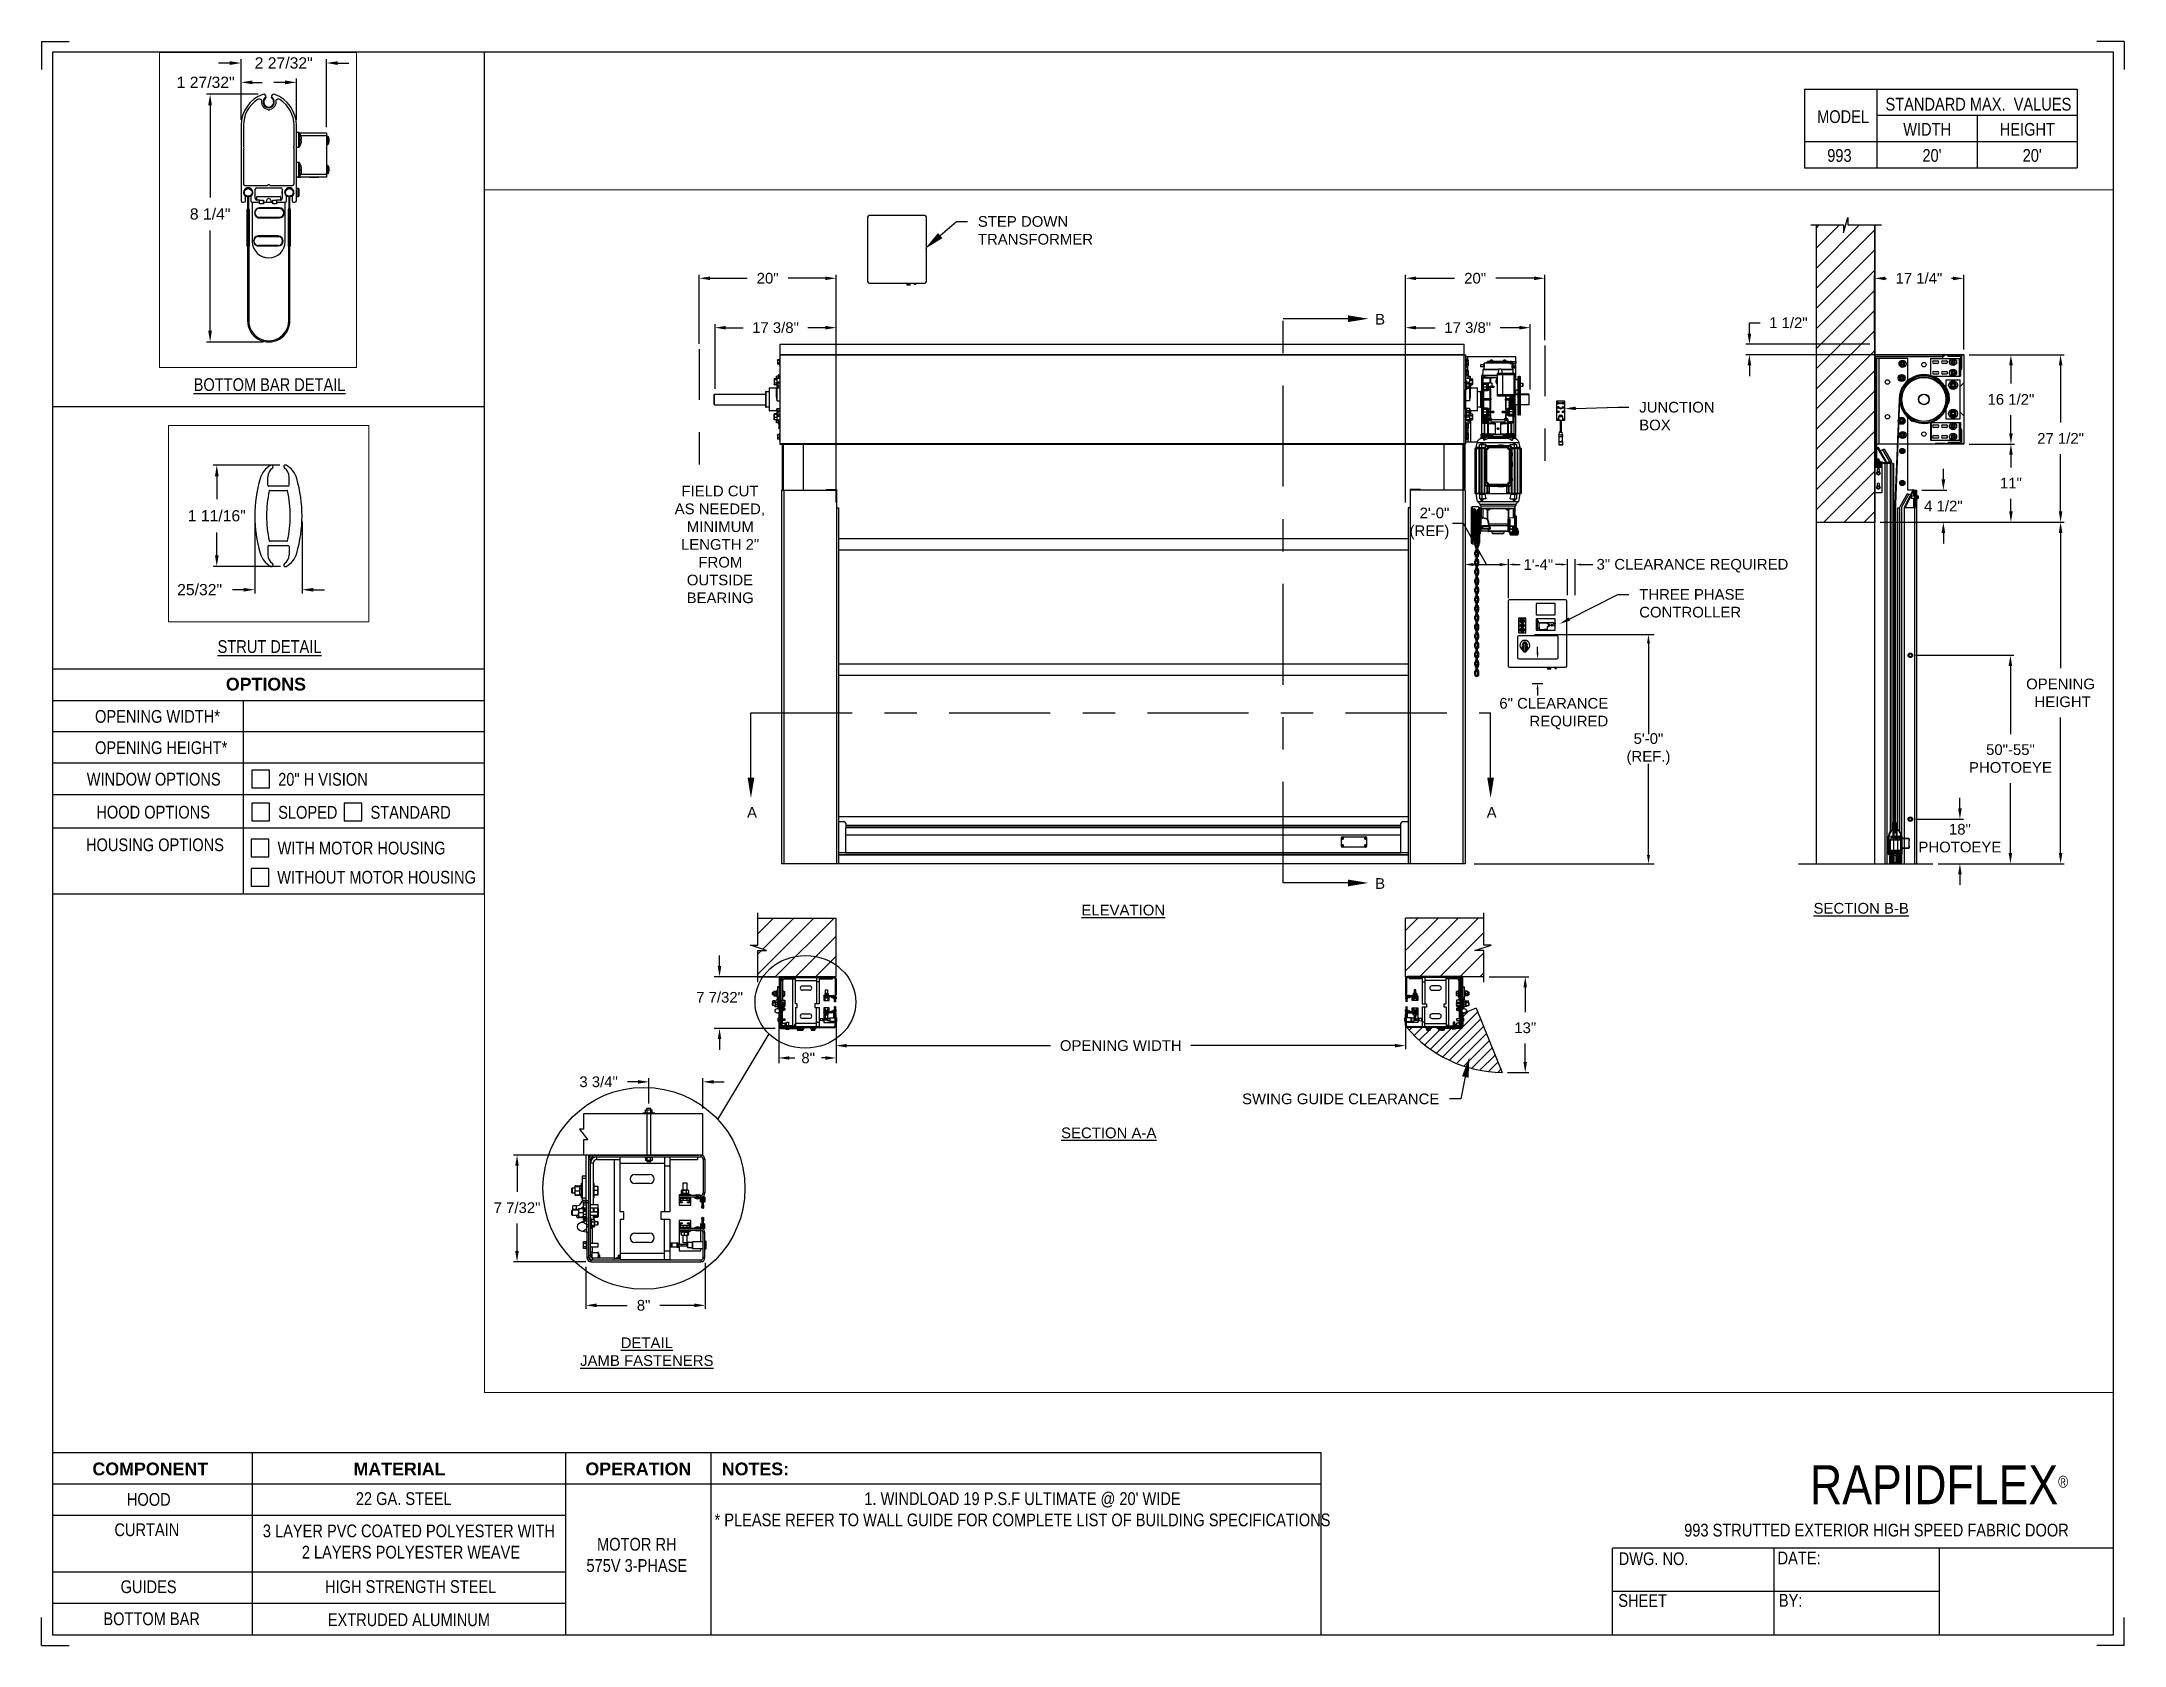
# Paper-space layout '993 MOTOR RH 575V 3-PHASE' of a CAD drawing. Header units: inches. Extents: x 0.1 to 10.9, y 0.1 to 8.4.
# The model-space entities are those that its viewports show. They can reach past a viewport. Long polylines and large blocks are cut down to what shows.
import ezdxf
from ezdxf import colors
from ezdxf.entities.mleader import LeaderData, LeaderLine
from ezdxf.math import Vec2, Vec3

# ---------------------------------------------------------------- set-up
doc = ezdxf.new("R2010")
doc.units = ezdxf.units.IN
doc.header["$LTSCALE"] = 0.25
doc.header["$MEASUREMENT"] = 0
doc.linetypes.add('CENTER', pattern=[2, 1.25, -0.25, 0.25, -0.25])
doc.linetypes.add('PHANTOM2', pattern=[1.25, 0.625, -0.125, 0.125, -0.125, 0.125, -0.125])
for name, color, linetype in [('575V 3-PHASE 60HZ', 4, 'Continuous'), ('ANNOTATIONS', 1, 'Continuous'), ('DETAILS', 4, 'Continuous'), ('HIDDEN', 6, 'PHANTOM2'), ('MOTOR LH', 7, 'Continuous'), ('SECTION CUTS', 6, 'CENTER'), ('STANDARD MOTOR RH', 7, 'Continuous'), ('TITLE BLOCK', 7, 'Continuous')]:
    doc.layers.add(name, color=color, linetype=linetype)
doc.styles.add('ARIAL', font='arial.ttf', dxfattribs={"height": 0.09375})
doc.styles.add('CADdetails-DIMENSIONS', font='ARIALN.TTF', dxfattribs={"height": 2.38})
doc.styles.add('ROMANS', font='Romans', dxfattribs={"height": 0.09375})
doc.styles.get("Standard").update_dxf_attribs({"font": 'romans.shx'})
doc.dimstyles.get("Standard").update_dxf_attribs({"dimscale": 60, "dimtxt": 0.0833, "dimasz": 0.0833, "dimexe": 0.0833, "dimexo": 0.04, "dimgap": 0.09, "dimtad": 0, "dimtih": 1, "dimtoh": 1, "dimdec": 4, "dimzin": 1, "dimdsep": 46, "dimlunit": 4, "dimtxsty": 'Standard', "dimcen": 0.09, "dimclrt": 150, "dimadec": 4, "dimazin": 2, "dimtfac": 1, "dimtdec": 0, "dimtofl": 0, "dimtmove": 0, "dimatfit": 3, "dimfxl": 1, "dimtolj": 1, "dimtzin": 0, "dimlwd": -1, "dimlwe": -1, "dimarcsym": 1})
doc.dimstyles.new('STANDARD$0', dxfattribs={"dimtxt": 0.09375, "dimasz": 0.09375, "dimexe": 0.03125, "dimexo": 0.046875, "dimgap": 0.09, "dimtad": 0, "dimtih": 1, "dimtoh": 1, "dimdec": 4, "dimzin": 0, "dimdsep": 46, "dimtxsty": 'ARIAL', "dimcen": 0.09, "dimadec": 0, "dimazin": 0, "dimtfac": 1, "dimtdec": 4, "dimtofl": 0, "dimtmove": 0, "dimatfit": 1, "dimfxl": 1, "dimtolj": 1, "dimtzin": 0, "dimarcsym": 0})
pattern_1 = [(45, (282.44188, 214.52175), (-0.0883883, 0.0883883), []), (135, (282.44188, 214.52175), (-0.0883883, -0.0883883), [])]
pattern_2 = [(45, (282.44188, 206.48444), (-0.08838835, 0.08838835), []), (135, (282.44188, 206.48444), (-0.26516504, 0.08838835), [0.3125, -0.1875])]
pattern_3 = [(45, (98.72751, -31.61864), (-0.08838835, 0.08838835), [])]

psp = doc.layouts.new('993 MOTOR RH 575V 3-PHASE')

# ---------------------------------------------------------------- texts
at = {"layer": 'TITLE BLOCK', "attachment_point": 2, "style": 'CADdetails-DIMENSIONS'}
for s, width, insert, char_height in [('MODEL', 0.28815, (9.45, 8.068), 0.0664), ('STANDARD MAX.  VALUES', 1.75949, (10.155, 8.133), 0.06641), ('WIDTH', 0.42908, (9.888, 8.002), 0.0664), ('HEIGHT', 0.42908, (10.41, 8.002), 0.0664), ('993', 0.29952, (9.431, 7.866), 0.0664)]:
    psp.add_mtext_dynamic_manual_height_columns(s, width=width, gutter_width=1.363, heights=[0], dxfattribs=dict(at, insert=insert, char_height=char_height))
at = {"layer": 'TITLE BLOCK', "style": 'CADdetails-DIMENSIONS'}
for s, insert, char_height, width, attachment_point in [("20'", (9.913, 7.866), 0.0664, 1.75949, 2), ("20'", (10.435, 7.866), 0.0664, 1.75949, 2), ('{\\LBOTTOM BAR DETAIL}', (1.254, 6.672), 0.06641, 1.75949, 2), ('{\\LSTRUT DETAIL}', (1.254, 5.307), 0.06641, 1.75949, 2), ('{\\fArial|b1|i0|c0|p34;OPTIONS}', (1.235, 5.111), 0.06641, 1.75949, 2), ('OPENING WIDTH*', (0.345, 4.943), 0.06641, 1.30693, 1), ('OPENING HEIGHT*', (0.345, 4.78), 0.06641, 1.30693, 1), ('WINDOW OPTIONS', (0.302, 4.616), 0.06641, 1.30693, 1), ('20" H VISION', (1.299, 4.615), 0.06641, 1.23928, 1), ('HOOD OPTIONS', (0.352, 4.444), 0.06641, 1.30693, 1), ('SLOPED', (1.299, 4.443), 0.0664, 1.23928, 1), ('STANDARD', (1.78, 4.443), 0.0664, 1.23928, 1), ('HOUSING OPTIONS', (0.298, 4.274), 0.06641, 1.30693, 1), ('WITH MOTOR HOUSING', (1.296, 4.257), 0.06641, 1.23928, 1), ('WITHOUT MOTOR HOUSING', (1.294, 4.105), 0.06641, 1.53035, 1), ('{\\fArial|b1|i0|c0|p34;COMPONENT}', (0.633, 1.022), 0.06641, 1.75949, 2), ('{\\fArial|b1|i0|c0|p34;MATERIAL}', (1.931, 1.022), 0.06641, 1.75949, 2), ('{\\fArial|b1|i0|c0|p34;OPERATION}', (3.175, 1.022), 0.06641, 1.75949, 2), ('{\\fArial|b1|i0|c0|p34;NOTES:}', (3.785, 1.022), 0.06641, 1.75949, 2), ('\\A1;RAPIDFLEX{\\H0.30337x;\\S® ^ ;}', (10.642, 1.008), 0.20312, 2.03069, 3), ('22 GA. STEEL', (1.953, 0.867), 0.06641, 1.75949, 2), ("1. WINDLOAD 19 P.S.F ULTIMATE @ 20' WIDE\\P* PLEASE REFER TO WALL GUIDE FOR COMPLETE LIST OF BUILDING SPECIFICATIONS", (5.176, 0.867), 0.06641, 3.11182, 2), ('HOOD', (0.625, 0.863), 0.0664, 1.75949, 2), ('CURTAIN', (0.615, 0.705), 0.0664, 1.75949, 2), ('3 LAYER PVC COATED POLYESTER WITH\\P 2 LAYERS POLYESTER WEAVE', (1.98, 0.699), 0.06641, 1.75949, 2), ('993 STRUTTED EXTERIOR HIGH SPEED FABRIC DOOR', (9.624, 0.703), 0.06641, 3.06144, 2), ('\\PMOTOR RH\\P575V 3-PHASE', (3.167, 0.74), 0.06641, 1.75949, 2), ('DWG. NO.', (8.463, 0.554), 0.0664, 1.75949, 2), ('DATE:', (9.221, 0.558), 0.0664, 1.75949, 2), ('GUIDES', (0.624, 0.408), 0.0664, 1.75949, 2), ('HIGH STRENGTH STEEL', (1.989, 0.409), 0.06641, 1.75949, 2), ('SHEET', (8.406, 0.336), 0.0664, 1.75949, 2), ('BY:', (9.177, 0.337), 0.0664, 1.75949, 2), ('BOTTOM BAR', (0.64, 0.241), 0.0664, 1.75949, 2), ('EXTRUDED ALUMINUM', (1.98, 0.236), 0.06641, 1.75949, 2)]:
    psp.add_mtext(s, dxfattribs=dict(at, insert=insert, char_height=char_height, width=width, attachment_point=attachment_point))

msp = doc.modelspace()

# ---------------------------------------------------------------- texts
at = {"layer": 'ANNOTATIONS', "char_height": 0.09375, "style": 'ARIAL'}
for s, insert, width, attachment_point in [('\\pi0.08461;FIELD CUT \\P\\pi0.02546;AS NEEDED, \\P\\pi0.13149;MINIMUM \\P\\pi0.08068;LENGTH 2" \\P\\pi0.23384;FROM \\P\\pi0.1319;OUTSIDE \\P\\pi0.13043;BEARING', (273.72951, 223.73503), 0.8325753, 1), ('{\\LELEVATION}', (277.69336, 220.05458), 3.0834986, 2), ('{\\LSECTION B-B}', (284.1727, 220.07055), 1.3823677, 2), ('{\\LSECTION A-A}', (277.566, 218.09785), 1.3823677, 2), ('{\\LDETAIL\\PJAMB FASTENERS}', (273.51028, 216.25432), 1.3823677, 2)]:
    msp.add_mtext(s, dxfattribs=dict(at, insert=insert, width=width, attachment_point=attachment_point))
for s, insert, attachment_point in [('2\'-0"\\P(REF)', (280.55634, 223.40353), 6), ('1\'-4"', (281.20705, 223.04261), 4), ('3" CLEARANCE REQUIRED', (283.53283, 223.032), 6), ('6" CLEARANCE\\PREQUIRED', (281.95164, 221.73296), 6), ('5\'-0"\\P(REF.)', (282.30484, 221.42207), 5), ('\\A1;1 27/32"', (269.12258, 218.01761), 5)]:
    msp.add_mtext(s, dxfattribs=dict(at, insert=insert, attachment_point=attachment_point))
at = {"layer": 'SECTION CUTS', "style": 'ARIAL'}
for s, p in [('B', (279.90491, 225.15012)), ('A', (274.39025, 220.81837)), ('A', (280.88424, 220.81837)), ('B', (279.90491, 220.19425))]:
    msp.add_text(s, height=0.09375, dxfattribs=at).set_placement(p)

# ---------------------------------------------------------------- blocks, each defined once
blk = doc.blocks.new('*D154')
at = {"layer": 'ANNOTATIONS', "color": 0, "lineweight": -2, "transparency": 16777216}
for p, q in [((285.039, 220.9), (285.039, 220.994)), ((284.651, 220.806), (285.071, 220.806)), ((284.849, 220.415), (285.071, 220.415)), ((285.039, 220.321), (285.039, 220.228))]:
    blk.add_line(p, q, dxfattribs=at)
at = {"layer": 'ANNOTATIONS', "color": 0, "transparency": 16777216}
for points in [[(285.024, 220.9), (285.055, 220.9), (285.039, 220.806)], [(285.024, 220.321), (285.055, 220.321), (285.039, 220.415)]]:
    blk.add_solid(points, dxfattribs=at)
at = {"layer": 'defpoints', "color": 0, "transparency": 16777216}
for p in [(284.604, 220.806), (285.039, 220.806), (284.802, 220.415)]:
    blk.add_point(p, dxfattribs=at)
at = {"layer": 'ANNOTATIONS', "color": 0, "transparency": 16777216, "insert": (285.039, 220.639), "char_height": 0.0938, "attachment_point": 5, "style": 'ARIAL'}
blk.add_mtext('\\A1;18"\\PPHOTOEYE', dxfattribs=at)
blk = doc.blocks.new('*D155')
at = {"layer": 'ANNOTATIONS', "color": 0, "lineweight": -2, "transparency": 16777216}
for p, q in [((284.651, 222.246), (285.514, 222.246)), ((285.483, 222.152), (285.483, 221.554)), ((285.483, 220.509), (285.483, 221.121)), ((284.849, 220.415), (285.514, 220.415))]:
    blk.add_line(p, q, dxfattribs=at)
at = {"layer": 'ANNOTATIONS', "color": 0, "transparency": 16777216}
for points in [[(285.467, 222.152), (285.498, 222.152), (285.483, 222.246)], [(285.467, 220.509), (285.498, 220.509), (285.483, 220.415)]]:
    blk.add_solid(points, dxfattribs=at)
at = {"layer": 'defpoints', "color": 0, "transparency": 16777216}
for p in [(284.604, 222.246), (285.483, 222.246), (284.802, 220.415)]:
    blk.add_point(p, dxfattribs=at)
at = {"layer": 'ANNOTATIONS', "color": 0, "transparency": 16777216, "insert": (285.483, 221.338), "char_height": 0.09375, "attachment_point": 5, "style": 'ARIAL'}
blk.add_mtext('\\A1;50"-55"\\PPHOTOEYE', dxfattribs=at)
blk = doc.blocks.new('*D158')
at = {"layer": 'ANNOTATIONS', "color": 0, "lineweight": -2, "transparency": 16777216}
for p, q in [((285.12, 224.885), (285.519, 224.885)), ((285.487, 224.792), (285.487, 224.632)), ((285.487, 224.195), (285.487, 224.355)), ((285.12, 224.101), (285.519, 224.101))]:
    blk.add_line(p, q, dxfattribs=at)
at = {"layer": 'ANNOTATIONS', "color": 0, "transparency": 16777216}
for points in [[(285.472, 224.792), (285.503, 224.792), (285.487, 224.885)], [(285.472, 224.195), (285.503, 224.195), (285.487, 224.101)]]:
    blk.add_solid(points, dxfattribs=at)
at = {"layer": 'defpoints', "color": 0, "transparency": 16777216}
for p in [(285.073, 224.885), (285.073, 224.101), (285.487, 224.101)]:
    blk.add_point(p, dxfattribs=at)
at = {"layer": 'ANNOTATIONS', "color": 0, "transparency": 16777216, "insert": (285.487, 224.493), "char_height": 0.09375, "attachment_point": 5, "style": 'ARIAL'}
blk.add_mtext('\\A1;16 1/2"', dxfattribs=at)
blk = doc.blocks.new('*D159')
at = {"layer": 'ANNOTATIONS', "color": 0, "lineweight": -2, "transparency": 16777216}
for p, q in [((285.12, 224.101), (285.519, 224.101)), ((285.487, 224.007), (285.487, 223.895)), ((285.487, 223.509), (285.487, 223.621)), ((284.339, 223.415), (285.519, 223.415))]:
    blk.add_line(p, q, dxfattribs=at)
at = {"layer": 'ANNOTATIONS', "color": 0, "transparency": 16777216}
for points in [[(285.472, 224.007), (285.503, 224.007), (285.487, 224.101)], [(285.472, 223.509), (285.503, 223.509), (285.487, 223.415)]]:
    blk.add_solid(points, dxfattribs=at)
at = {"layer": 'defpoints', "color": 0, "transparency": 16777216}
for p in [(285.073, 224.101), (285.487, 224.101), (284.292, 223.415)]:
    blk.add_point(p, dxfattribs=at)
at = {"layer": 'ANNOTATIONS', "color": 0, "transparency": 16777216, "insert": (285.487, 223.758), "char_height": 0.0938, "attachment_point": 5, "style": 'ARIAL'}
blk.add_mtext('\\A1;11"', dxfattribs=at)
blk = doc.blocks.new('*D160')
at = {"layer": 'ANNOTATIONS', "color": 0, "lineweight": -2, "transparency": 16777216}
for p, q in [((271.231, 217.484), (270.675, 217.484)), ((270.706, 217.39), (270.706, 217.2)), ((270.706, 216.732), (270.706, 216.923)), ((271.237, 216.639), (270.675, 216.639))]:
    blk.add_line(p, q, dxfattribs=at)
at = {"layer": 'ANNOTATIONS', "color": 0, "transparency": 16777216}
for points in [[(270.691, 217.39), (270.722, 217.39), (270.706, 217.484)], [(270.691, 216.732), (270.722, 216.732), (270.706, 216.639)]]:
    blk.add_solid(points, dxfattribs=at)
at = {"layer": 'defpoints', "color": 0, "transparency": 16777216}
for p in [(271.278, 217.484), (270.706, 216.639), (271.284, 216.639)]:
    blk.add_point(p, dxfattribs=at)
at = {"layer": 'ANNOTATIONS', "color": 0, "transparency": 16777216, "insert": (270.706, 217.061), "char_height": 0.09375, "attachment_point": 5, "style": 'ARIAL'}
blk.add_mtext('\\A1;1 11/16"', dxfattribs=at)
blk = doc.blocks.new('*D161')
at = {"layer": 'ANNOTATIONS', "color": 0, "lineweight": -2, "transparency": 16777216}
for p, q in [((271.023, 217.014), (271.023, 216.413)), ((271.417, 217.014), (271.417, 216.413)), ((270.929, 216.445), (270.836, 216.445)), ((271.511, 216.445), (271.604, 216.445))]:
    blk.add_line(p, q, dxfattribs=at)
at = {"layer": 'ANNOTATIONS', "color": 0, "transparency": 16777216}
for points in [[(270.929, 216.46), (270.929, 216.429), (271.023, 216.445)], [(271.511, 216.46), (271.511, 216.429), (271.417, 216.445)]]:
    blk.add_solid(points, dxfattribs=at)
at = {"layer": 'defpoints', "color": 0, "transparency": 16777216}
for p in [(271.023, 217.061), (271.417, 217.061), (271.417, 216.445)]:
    blk.add_point(p, dxfattribs=at)
at = {"layer": 'ANNOTATIONS', "color": 0, "transparency": 16777216, "insert": (270.563, 216.445), "char_height": 0.0938, "attachment_point": 5, "style": 'ARIAL'}
blk.add_mtext('\\A1;25/32"', dxfattribs=at)
blk = doc.blocks.new('*D156')
at = {"layer": 'ANNOTATIONS', "color": 0, "lineweight": -2, "transparency": 16777216}
for p, q in [((284.894, 223.79), (284.894, 223.884)), ((284.706, 223.696), (284.925, 223.696)), ((284.339, 223.415), (284.925, 223.415)), ((284.894, 223.321), (284.894, 223.228))]:
    blk.add_line(p, q, dxfattribs=at)
at = {"layer": 'ANNOTATIONS', "color": 0, "transparency": 16777216}
for points in [[(284.878, 223.79), (284.91, 223.79), (284.894, 223.696)], [(284.878, 223.321), (284.91, 223.321), (284.894, 223.415)]]:
    blk.add_solid(points, dxfattribs=at)
at = {"layer": 'defpoints', "color": 0, "transparency": 16777216}
for p in [(284.659, 223.696), (284.894, 223.696), (284.292, 223.415)]:
    blk.add_point(p, dxfattribs=at)
at = {"layer": 'ANNOTATIONS', "color": 0, "transparency": 16777216, "insert": (284.894, 223.556), "char_height": 0.0938, "attachment_point": 5, "style": 'ARIAL'}
blk.add_mtext('\\A1;4 1/2"', dxfattribs=at)
blk = doc.blocks.new('*D157')
at = {"layer": 'ANNOTATIONS', "color": 0, "lineweight": -2, "transparency": 16777216}
for p, q in [((283.191, 225.071), (283.191, 225.165)), ((283.191, 225.165), (283.285, 225.165)), ((284.247, 224.978), (283.16, 224.978)), ((285.026, 224.885), (283.16, 224.885)), ((283.191, 224.792), (283.191, 224.698))]:
    blk.add_line(p, q, dxfattribs=at)
at = {"layer": 'ANNOTATIONS', "color": 0, "transparency": 16777216}
for points in [[(283.175, 225.071), (283.207, 225.071), (283.191, 224.978)], [(283.175, 224.792), (283.207, 224.792), (283.191, 224.885)]]:
    blk.add_solid(points, dxfattribs=at)
at = {"layer": 'defpoints', "color": 0, "transparency": 16777216}
for p in [(284.294, 224.978), (283.191, 224.885), (285.073, 224.885)]:
    blk.add_point(p, dxfattribs=at)
at = {"layer": 'ANNOTATIONS', "color": 0, "transparency": 16777216, "insert": (283.533, 225.165), "char_height": 0.0938, "attachment_point": 5, "style": 'ARIAL'}
blk.add_mtext('\\A1;1 1/2"', dxfattribs=at)
blk = doc.blocks.new('*D162')
at = {"layer": 'ANNOTATIONS', "color": 0, "lineweight": -2, "transparency": 16777216}
for p, q in [((273.971, 224.98), (273.971, 225.588)), ((274.065, 225.557), (274.39, 225.557)), ((275.078, 225.557), (274.752, 225.557)), ((275.172, 223.587), (275.172, 225.588))]:
    blk.add_line(p, q, dxfattribs=at)
at = {"layer": 'ANNOTATIONS', "color": 0, "transparency": 16777216}
for points in [[(274.065, 225.572), (274.065, 225.541), (273.971, 225.557)], [(275.078, 225.572), (275.078, 225.541), (275.172, 225.557)]]:
    blk.add_solid(points, dxfattribs=at)
at = {"layer": 'defpoints', "color": 0, "transparency": 16777216}
for p in [(273.971, 225.557), (273.971, 224.933), (275.172, 223.54)]:
    blk.add_point(p, dxfattribs=at)
at = {"layer": 'ANNOTATIONS', "color": 0, "transparency": 16777216, "insert": (274.571, 225.557), "char_height": 0.0938, "attachment_point": 5, "style": 'ARIAL'}
blk.add_mtext('\\A1;20"', dxfattribs=at)
blk = doc.blocks.new('*D163')
at = {"layer": 'ANNOTATIONS', "color": 0, "lineweight": -2, "transparency": 16777216}
for p, q in [((274.109, 224.585), (274.109, 225.154)), ((274.203, 225.123), (274.355, 225.123)), ((275.078, 225.123), (274.925, 225.123)), ((275.172, 223.587), (275.172, 225.154))]:
    blk.add_line(p, q, dxfattribs=at)
at = {"layer": 'ANNOTATIONS', "color": 0, "transparency": 16777216}
for points in [[(274.203, 225.139), (274.203, 225.107), (274.109, 225.123)], [(275.078, 225.139), (275.078, 225.107), (275.172, 225.123)]]:
    blk.add_solid(points, dxfattribs=at)
at = {"layer": 'defpoints', "color": 0, "transparency": 16777216}
for p in [(275.172, 225.123), (274.109, 224.538), (275.172, 223.54)]:
    blk.add_point(p, dxfattribs=at)
at = {"layer": 'ANNOTATIONS', "color": 0, "transparency": 16777216, "insert": (274.64, 225.123), "char_height": 0.09375, "attachment_point": 5, "style": 'ARIAL'}
blk.add_mtext('\\A1;17 3/8"', dxfattribs=at)
blk = doc.blocks.new('*D164')
at = {"layer": 'ANNOTATIONS', "color": 0, "lineweight": -2, "transparency": 16777216}
for p, q in [((280.172, 223.587), (280.172, 225.154)), ((280.265, 225.123), (280.433, 225.123)), ((281.171, 225.123), (281.003, 225.123)), ((281.265, 224.58), (281.265, 225.154))]:
    blk.add_line(p, q, dxfattribs=at)
at = {"layer": 'ANNOTATIONS', "color": 0, "transparency": 16777216}
for points in [[(280.265, 225.139), (280.265, 225.107), (280.172, 225.123)], [(281.171, 225.139), (281.171, 225.107), (281.265, 225.123)]]:
    blk.add_solid(points, dxfattribs=at)
at = {"layer": 'defpoints', "color": 0, "transparency": 16777216}
for p in [(280.172, 225.123), (281.265, 224.533), (280.172, 223.54)]:
    blk.add_point(p, dxfattribs=at)
at = {"layer": 'ANNOTATIONS', "color": 0, "transparency": 16777216, "insert": (280.718, 225.123), "char_height": 0.09375, "attachment_point": 5, "style": 'ARIAL'}
blk.add_mtext('\\A1;17 3/8"', dxfattribs=at)
blk = doc.blocks.new('*D165')
at = {"layer": 'ANNOTATIONS', "color": 0, "lineweight": -2, "transparency": 16777216}
for p, q in [((269.561, 217.919), (269.129, 217.919)), ((269.16, 217.825), (269.16, 217.059)), ((269.16, 215.947), (269.16, 216.782)), ((269.602, 215.853), (269.129, 215.853))]:
    blk.add_line(p, q, dxfattribs=at)
at = {"layer": 'ANNOTATIONS', "color": 0, "transparency": 16777216}
for points in [[(269.144, 217.825), (269.175, 217.825), (269.16, 217.919)], [(269.144, 215.947), (269.175, 215.947), (269.16, 215.853)]]:
    blk.add_solid(points, dxfattribs=at)
at = {"layer": 'defpoints', "color": 0, "transparency": 16777216}
for p in [(269.608, 217.919), (269.16, 215.853), (269.649, 215.853)]:
    blk.add_point(p, dxfattribs=at)
at = {"layer": 'ANNOTATIONS', "color": 0, "transparency": 16777216, "insert": (269.16, 216.92), "char_height": 0.0938, "attachment_point": 5, "style": 'ARIAL'}
blk.add_mtext('\\A1;8 1/4"', dxfattribs=at)
blk = doc.blocks.new('*D166')
at = {"layer": 'ANNOTATIONS', "color": 0, "lineweight": -2, "transparency": 16777216}
for p, q in [((269.324, 218.179), (269.231, 218.179)), ((269.418, 217.706), (269.418, 218.21)), ((270.129, 217.644), (270.129, 218.21)), ((270.223, 218.179), (270.317, 218.179))]:
    blk.add_line(p, q, dxfattribs=at)
at = {"layer": 'ANNOTATIONS', "color": 0, "transparency": 16777216}
for points in [[(269.324, 218.194), (269.324, 218.163), (269.418, 218.179)], [(270.223, 218.194), (270.223, 218.163), (270.129, 218.179)]]:
    blk.add_solid(points, dxfattribs=at)
at = {"layer": 'defpoints', "color": 0, "transparency": 16777216}
for p in [(269.418, 218.179), (269.418, 217.659), (270.129, 217.597)]:
    blk.add_point(p, dxfattribs=at)
at = {"layer": 'ANNOTATIONS', "color": 0, "transparency": 16777216, "insert": (269.773, 218.179), "char_height": 0.09375, "attachment_point": 5, "style": 'ARIAL'}
blk.add_mtext('\\A1;2 27/32"', dxfattribs=at)
blk = doc.blocks.new('*D167')
at = {"layer": 'ANNOTATIONS', "color": 0, "lineweight": -2, "transparency": 16777216}
for p, q in [((284.29, 225.023), (284.29, 225.587)), ((284.384, 225.556), (284.394, 225.556)), ((284.979, 225.556), (284.965, 225.556)), ((285.073, 224.931), (285.073, 225.587))]:
    blk.add_line(p, q, dxfattribs=at)
at = {"layer": 'ANNOTATIONS', "color": 0, "transparency": 16777216}
for points in [[(284.384, 225.571), (284.384, 225.54), (284.29, 225.556)], [(284.979, 225.571), (284.979, 225.54), (285.073, 225.556)]]:
    blk.add_solid(points, dxfattribs=at)
at = {"layer": 'defpoints', "color": 0, "transparency": 16777216}
for p in [(285.073, 225.556), (284.29, 224.976), (285.073, 224.884)]:
    blk.add_point(p, dxfattribs=at)
at = {"layer": 'ANNOTATIONS', "color": 0, "transparency": 16777216, "insert": (284.679, 225.556), "char_height": 0.09375, "attachment_point": 5, "style": 'ARIAL'}
blk.add_mtext('\\A1;17 1/4"', dxfattribs=at)
blk = doc.blocks.new('*D168')
at = {"layer": 'ANNOTATIONS', "color": 0, "lineweight": -2, "transparency": 16777216}
for p, q in [((285.12, 224.101), (285.519, 224.101)), ((285.487, 224.007), (285.487, 223.895)), ((285.487, 223.509), (285.487, 223.621)), ((284.339, 223.415), (285.519, 223.415))]:
    blk.add_line(p, q, dxfattribs=at)
at = {"layer": 'ANNOTATIONS', "color": 0, "transparency": 16777216}
for points in [[(285.472, 224.007), (285.503, 224.007), (285.487, 224.101)], [(285.472, 223.509), (285.503, 223.509), (285.487, 223.415)]]:
    blk.add_solid(points, dxfattribs=at)
at = {"layer": 'defpoints', "color": 0, "transparency": 16777216}
for p in [(285.073, 224.101), (285.487, 224.101), (284.292, 223.415)]:
    blk.add_point(p, dxfattribs=at)
at = {"layer": 'ANNOTATIONS', "color": 0, "transparency": 16777216, "insert": (285.487, 223.758), "char_height": 0.0938, "attachment_point": 5, "style": 'ARIAL'}
blk.add_mtext('\\A1;  ', dxfattribs=at)
blk = doc.blocks.new('*D169')
at = {"layer": 'ANNOTATIONS', "color": 0, "lineweight": -2, "transparency": 16777216}
for p, q in [((285.122, 224.885), (285.519, 224.885)), ((285.487, 224.792), (285.487, 224.632)), ((285.487, 224.195), (285.487, 224.355)), ((285.12, 224.101), (285.519, 224.101))]:
    blk.add_line(p, q, dxfattribs=at)
at = {"layer": 'ANNOTATIONS', "color": 0, "transparency": 16777216}
for points in [[(285.472, 224.792), (285.503, 224.792), (285.487, 224.885)], [(285.472, 224.195), (285.503, 224.195), (285.487, 224.101)]]:
    blk.add_solid(points, dxfattribs=at)
at = {"layer": 'defpoints', "color": 0, "transparency": 16777216}
for p in [(285.075, 224.885), (285.073, 224.101), (285.487, 224.101)]:
    blk.add_point(p, dxfattribs=at)
at = {"layer": 'ANNOTATIONS', "color": 0, "transparency": 16777216, "insert": (285.487, 224.493), "char_height": 0.09375, "attachment_point": 5, "style": 'ARIAL'}
blk.add_mtext('\\A1;16 1/2"', dxfattribs=at)
blk = doc.blocks.new('*D170')
at = {"layer": 'ANNOTATIONS', "color": 0, "lineweight": -2, "transparency": 16777216}
for p, q in [((285.12, 224.885), (285.955, 224.885)), ((285.923, 224.792), (285.923, 224.289)), ((285.923, 223.509), (285.923, 224.012)), ((284.339, 223.415), (285.955, 223.415))]:
    blk.add_line(p, q, dxfattribs=at)
at = {"layer": 'ANNOTATIONS', "color": 0, "transparency": 16777216}
for points in [[(285.908, 224.792), (285.939, 224.792), (285.923, 224.885)], [(285.908, 223.509), (285.939, 223.509), (285.923, 223.415)]]:
    blk.add_solid(points, dxfattribs=at)
at = {"layer": 'defpoints', "color": 0, "transparency": 16777216}
for p in [(285.073, 224.885), (285.923, 224.885), (284.292, 223.415)]:
    blk.add_point(p, dxfattribs=at)
at = {"layer": 'ANNOTATIONS', "color": 0, "transparency": 16777216, "insert": (285.923, 224.15), "char_height": 0.09375, "attachment_point": 5, "style": 'ARIAL'}
blk.add_mtext('\\A1;27 1/2"', dxfattribs=at)
blk = doc.blocks.new('*D171')
at = {"layer": 'ANNOTATIONS', "color": 0, "lineweight": -2, "transparency": 16777216}
for p, q in [((280.172, 223.587), (280.172, 225.588)), ((280.265, 225.557), (280.602, 225.557)), ((281.301, 225.557), (280.964, 225.557)), ((281.395, 225.013), (281.395, 225.588))]:
    blk.add_line(p, q, dxfattribs=at)
at = {"layer": 'ANNOTATIONS', "color": 0, "transparency": 16777216}
for points in [[(280.265, 225.572), (280.265, 225.541), (280.172, 225.557)], [(281.301, 225.572), (281.301, 225.541), (281.395, 225.557)]]:
    blk.add_solid(points, dxfattribs=at)
at = {"layer": 'defpoints', "color": 0, "transparency": 16777216}
for p in [(281.395, 225.557), (281.395, 224.966), (280.172, 223.54)]:
    blk.add_point(p, dxfattribs=at)
at = {"layer": 'ANNOTATIONS', "color": 0, "transparency": 16777216, "insert": (280.783, 225.557), "char_height": 0.0938, "attachment_point": 5, "style": 'ARIAL'}
blk.add_mtext('\\A1;20"', dxfattribs=at)
blk = doc.blocks.new('*D172')
at = {"layer": 'ANNOTATIONS', "color": 0, "lineweight": -2, "transparency": 16777216}
for p, q in [((284.339, 223.415), (285.955, 223.415)), ((285.923, 223.321), (285.923, 222.133)), ((285.923, 220.509), (285.923, 221.698)), ((284.849, 220.415), (285.955, 220.415))]:
    blk.add_line(p, q, dxfattribs=at)
at = {"layer": 'ANNOTATIONS', "color": 0, "transparency": 16777216}
for points in [[(285.908, 223.321), (285.939, 223.321), (285.923, 223.415)], [(285.908, 220.509), (285.939, 220.509), (285.923, 220.415)]]:
    blk.add_solid(points, dxfattribs=at)
at = {"layer": 'defpoints', "color": 0, "transparency": 16777216}
for p in [(284.292, 223.415), (285.923, 223.415), (284.802, 220.415)]:
    blk.add_point(p, dxfattribs=at)
at = {"layer": 'ANNOTATIONS', "color": 0, "transparency": 16777216, "insert": (285.923, 221.915), "char_height": 0.09375, "attachment_point": 5, "style": 'ARIAL'}
blk.add_mtext('\\A1;OPENING\\P HEIGHT', dxfattribs=at)
blk = doc.blocks.new('*D283')
at = {"layer": 'ANNOTATIONS', "color": 0, "lineweight": -2, "transparency": 16777216}
for p, q in [((274.669, 219.045), (274.669, 218.662)), ((275.172, 219.027), (275.172, 218.662)), ((274.762, 218.709), (274.81, 218.709)), ((275.078, 218.709), (275.043, 218.709))]:
    blk.add_line(p, q, dxfattribs=at)
at = {"layer": 'ANNOTATIONS', "color": 0, "transparency": 16777216}
for points in [[(274.762, 218.724), (274.762, 218.693), (274.669, 218.709)], [(275.078, 218.724), (275.078, 218.693), (275.172, 218.709)]]:
    blk.add_solid(points, dxfattribs=at)
at = {"layer": 'defpoints', "color": 0, "transparency": 16777216}
for p in [(274.669, 219.092), (275.172, 219.073), (275.172, 218.709)]:
    blk.add_point(p, dxfattribs=at)
at = {"layer": 'ANNOTATIONS', "color": 0, "transparency": 16777216, "insert": (274.927, 218.709), "char_height": 0.0938, "attachment_point": 5, "style": 'ARIAL'}
blk.add_mtext('\\A1;8"', dxfattribs=at)
blk = doc.blocks.new('*D284')
at = {"layer": 'ANNOTATIONS', "color": 0, "lineweight": -2, "transparency": 16777216}
for p, q in [((274.149, 219.516), (274.149, 219.61)), ((274.65, 219.422), (274.102, 219.422)), ((274.637, 218.968), (274.102, 218.968)), ((274.149, 218.874), (274.149, 218.781))]:
    blk.add_line(p, q, dxfattribs=at)
at = {"layer": 'ANNOTATIONS', "color": 0, "transparency": 16777216}
for points in [[(274.133, 219.516), (274.164, 219.516), (274.149, 219.422)], [(274.133, 218.874), (274.164, 218.874), (274.149, 218.968)]]:
    blk.add_solid(points, dxfattribs=at)
at = {"layer": 'defpoints', "color": 0, "transparency": 16777216}
for p in [(274.697, 219.422), (274.149, 218.968), (274.684, 218.968)]:
    blk.add_point(p, dxfattribs=at)
at = {"layer": 'ANNOTATIONS', "color": 0, "transparency": 16777216, "insert": (274.149, 219.241), "char_height": 0.09375, "attachment_point": 5, "style": 'ARIAL'}
blk.add_mtext('\\A1;7 7/32"', dxfattribs=at)
blk = doc.blocks.new('*D281')
at = {"layer": 'ANNOTATIONS', "color": 0, "linetype": 'ByBlock', "lineweight": -2, "transparency": 16777216}
for p, q in [((280.906, 219.422), (281.254, 219.422)), ((281.223, 219.329), (281.223, 219.111)), ((281.223, 218.674), (281.223, 218.835)), ((281.068, 218.58), (281.254, 218.58))]:
    blk.add_line(p, q, dxfattribs=at)
at = {"layer": 'ANNOTATIONS', "color": 0, "transparency": 16777216}
for points in [[(281.207, 219.329), (281.238, 219.329), (281.223, 219.422)], [(281.207, 218.674), (281.238, 218.674), (281.223, 218.58)]]:
    blk.add_solid(points, dxfattribs=at)
at = {"layer": 'defpoints', "color": 0, "transparency": 16777216}
for p in [(280.859, 219.422), (281.223, 219.422), (281.021, 218.58)]:
    blk.add_point(p, dxfattribs=at)
at = {"layer": 'ANNOTATIONS', "color": 0, "transparency": 16777216, "insert": (281.223, 218.973), "char_height": 0.0938, "attachment_point": 5, "style": 'ARIAL'}
blk.add_mtext('\\A1;13"', dxfattribs=at)
blk = doc.blocks.new('*D282')
at = {"layer": 'ANNOTATIONS', "color": 0, "lineweight": -2, "transparency": 16777216}
for p, q in [((273.528, 218.31), (273.528, 218.53)), ((274.003, 218.266), (274.003, 218.53)), ((273.434, 218.499), (273.34, 218.499)), ((274.097, 218.499), (274.19, 218.499))]:
    blk.add_line(p, q, dxfattribs=at)
at = {"layer": 'ANNOTATIONS', "color": 0, "transparency": 16777216}
for points in [[(273.434, 218.514), (273.434, 218.483), (273.528, 218.499)], [(274.097, 218.514), (274.097, 218.483), (274.003, 218.499)]]:
    blk.add_solid(points, dxfattribs=at)
at = {"layer": 'defpoints', "color": 0, "transparency": 16777216}
for p in [(274.003, 218.499), (273.528, 218.263), (274.003, 218.219)]:
    blk.add_point(p, dxfattribs=at)
at = {"layer": 'ANNOTATIONS', "color": 0, "transparency": 16777216, "insert": (273.087, 218.499), "char_height": 0.0938, "attachment_point": 5, "style": 'ARIAL'}
blk.add_mtext('\\A1;3 3/4"', dxfattribs=at)
blk = doc.blocks.new('*D278')
at = {"layer": 'ANNOTATIONS', "color": 0, "lineweight": -2, "transparency": 16777216}
for p, q in [((272.975, 217.856), (272.339, 217.856)), ((272.371, 217.762), (272.371, 217.532)), ((272.371, 217.013), (272.371, 217.255)), ((272.976, 216.919), (272.339, 216.919))]:
    blk.add_line(p, q, dxfattribs=at)
at = {"layer": 'ANNOTATIONS', "color": 0, "transparency": 16777216}
for points in [[(272.355, 217.762), (272.386, 217.762), (272.371, 217.856)], [(272.355, 217.013), (272.386, 217.013), (272.371, 216.919)]]:
    blk.add_solid(points, dxfattribs=at)
at = {"layer": 'defpoints', "color": 0, "transparency": 16777216}
for p in [(273.022, 217.856), (272.371, 216.919), (273.023, 216.919)]:
    blk.add_point(p, dxfattribs=at)
at = {"layer": 'ANNOTATIONS', "color": 0, "transparency": 16777216, "insert": (272.371, 217.393), "char_height": 0.09375, "attachment_point": 5, "style": 'ARIAL'}
blk.add_mtext('\\A1;7 7/32"', dxfattribs=at)
blk = doc.blocks.new('*D279')
at = {"layer": 'ANNOTATIONS', "color": 0, "lineweight": -2, "transparency": 16777216}
for p, q in [((272.976, 216.873), (272.976, 216.505)), ((274.022, 216.91), (274.022, 216.505)), ((273.069, 216.536), (273.338, 216.536)), ((273.928, 216.536), (273.626, 216.536))]:
    blk.add_line(p, q, dxfattribs=at)
at = {"layer": 'ANNOTATIONS', "color": 0, "transparency": 16777216}
for points in [[(273.069, 216.552), (273.069, 216.52), (272.976, 216.536)], [(273.928, 216.552), (273.928, 216.52), (274.022, 216.536)]]:
    blk.add_solid(points, dxfattribs=at)
at = {"layer": 'defpoints', "color": 0, "transparency": 16777216}
for p in [(272.976, 216.919), (274.022, 216.956), (272.976, 216.536)]:
    blk.add_point(p, dxfattribs=at)
at = {"layer": 'ANNOTATIONS', "color": 0, "transparency": 16777216, "insert": (273.482, 216.536), "char_height": 0.0938, "attachment_point": 5, "style": 'ARIAL'}
blk.add_mtext('\\A1;8"', dxfattribs=at)
blk = doc.blocks.new('*D280')
at = {"layer": 'ANNOTATIONS', "color": 0, "lineweight": -2, "transparency": 16777216}
for p, q in [((275.172, 218.946), (275.172, 218.785)), ((280.172, 218.947), (280.172, 218.785)), ((275.265, 218.817), (277.055, 218.817)), ((280.078, 218.817), (278.288, 218.817))]:
    blk.add_line(p, q, dxfattribs=at)
at = {"layer": 'ANNOTATIONS', "color": 0, "transparency": 16777216}
for points in [[(275.265, 218.832), (275.265, 218.801), (275.172, 218.817)], [(280.078, 218.832), (280.078, 218.801), (280.172, 218.817)]]:
    blk.add_solid(points, dxfattribs=at)
at = {"layer": 'defpoints', "color": 0, "transparency": 16777216}
for p in [(275.172, 218.993), (280.172, 218.993), (280.172, 218.817)]:
    blk.add_point(p, dxfattribs=at)
at = {"layer": 'ANNOTATIONS', "color": 0, "transparency": 16777216, "insert": (277.672, 218.817), "char_height": 0.09375, "attachment_point": 5, "style": 'ARIAL'}
blk.add_mtext('\\A1;OPENING WIDTH', dxfattribs=at)

# ---------------------------------------------------------------- dimensions: what is measured, and where the dimension line sits
at = {"layer": 'ANNOTATIONS'}
for base, p1, p2, text, picture, middle in [((285.07321, 225.55556), (284.29048, 224.97604), (285.07321, 224.88386), '17 1/4"', '*D167', (284.67944, 225.55556)), ((273.97083, 225.55661), (275.17151, 223.54011), (273.97083, 224.93337), '20"', '*D162', (274.57117, 225.55661)), ((275.17151, 225.1229), (274.10901, 224.5381), (275.17151, 223.54011), '17 3/8"', '*D163', (274.64026, 225.1229)), ((280.17151, 225.1229), (281.26513, 224.53313), (280.17151, 223.54011), '17 3/8"', '*D164', (280.71832, 225.1229)), ((274.00277, 218.49884), (273.52764, 218.26345), (274.00277, 218.21903), '3 3/4"', '*D282', (273.08707, 218.49884)), ((269.41806, 218.17858), (270.12906, 217.59674), (269.41806, 217.65904), '2 27/32"', '*D166', (269.77255, 218.17858)), ((271.41681, 216.4446), (271.0231, 217.0607), (271.41681, 217.0607), '25/32"', '*D161', (270.56347, 216.4446)), ((272.97566, 216.536), (274.02196, 216.95647), (272.97566, 216.91938), '8"', '*D279', (273.48212, 216.536))]:
    dim = msp.add_linear_dim(base=base, p1=p1, p2=p2, text=text, dimstyle='STANDARD$0', dxfattribs=at)
    dim.commit()
    dim.dimension.update_dxf_attribs({"geometry": picture, "text_midpoint": middle, "dimtype": 160})
for base, p1, p2, angle, text, picture, middle in [((281.39489, 225.55661), (280.17151, 223.54011), (281.39489, 224.96638), 180, '20"', '*D171', (280.7832, 225.55661)), ((283.19094, 224.88534), (284.29355, 224.97761), (285.07321, 224.88534), 90, '1 1/2"', '*D157', (283.53338, 225.16511)), ((285.92344, 224.88534), (284.29196, 223.41511), (285.07321, 224.88534), 90, '27 1/2"', '*D170', (285.92344, 224.15023)), ((285.48736, 224.10114), (285.07321, 224.88534), (285.07321, 224.10114), 90, '16 1/2"', '*D158', (285.48736, 224.49324)), ((285.48736, 224.10114), (285.07468, 224.88534), (285.07321, 224.10114), 90, '16 1/2"', '*D169', (285.48736, 224.49324)), ((284.89396, 223.69636), (284.29196, 223.41511), (284.65877, 223.69636), 90, '4 1/2"', '*D156', (284.89396, 223.55574)), ((285.48282, 222.24559), (284.80221, 220.41511), (284.60408, 222.24559), 90, '50"-55"\\PPHOTOEYE', '*D155', (285.48282, 221.33766)), ((285.03943, 220.8061), (284.80221, 220.41511), (284.60408, 220.8061), 90, '18"\\PPHOTOEYE', '*D154', (285.03943, 220.63871)), ((269.15986, 215.85328), (269.60752, 217.91869), (269.64856, 215.85328), 90, '8 1/4"', '*D165', (269.15986, 216.92005)), ((272.37054, 216.91938), (273.02163, 217.85552), (273.02253, 216.91938), 90, '7 7/32"', '*D278', (272.37054, 217.39319)), ((270.70619, 216.63866), (271.27822, 217.48397), (271.28398, 216.63866), 90, '1 11/16"', '*D160', (270.70619, 217.06131))]:
    dim = msp.add_linear_dim(base=base, p1=p1, p2=p2, angle=angle, text=text, dimstyle='STANDARD$0', dxfattribs=at)
    dim.commit()
    dim.dimension.update_dxf_attribs({"geometry": picture, "text_midpoint": middle, "dimtype": 160})
for base, p1, p2, text, picture, middle in [((285.48736, 224.10114), (284.29196, 223.41511), (285.07321, 224.10114), '11"', '*D159', (285.48736, 223.75813)), ((285.48736, 224.10114), (284.29196, 223.41511), (285.07321, 224.10114), '  ', '*D168', (285.48736, 223.75813)), ((285.92344, 223.41511), (284.80221, 220.41511), (284.29196, 223.41511), 'OPENING\\P HEIGHT', '*D172', (285.92344, 221.91511))]:
    dim = msp.add_linear_dim(base=base, p1=p1, p2=p2, angle=90, text=text, dimstyle='STANDARD$0', dxfattribs=at)
    dim.commit()
    dim.dimension.update_dxf_attribs({"geometry": picture, "text_midpoint": middle})
for base, p1, p2, text, override, picture, middle in [((274.14855, 218.96822), (274.69683, 219.42236), (274.68377, 218.96822), '7 7/32"', {"dimexe": 0.046875, "dimgap": 0.0625, "dimlunit": 4, "dimcen": 0.089844, "dimfxl": 0.18, "dimfrac": 2}, '*D284', (274.14855, 219.24072)), ((281.22271, 219.42236), (281.02068, 218.58001), (280.85901, 219.42236), '13"', {"dimarcsym": 1}, '*D281', (281.22271, 218.97334))]:
    dim = msp.add_linear_dim(base=base, p1=p1, p2=p2, angle=90, text=text, dimstyle='STANDARD$0', override=override, dxfattribs=at)
    dim.commit()
    dim.dimension.update_dxf_attribs({"geometry": picture, "text_midpoint": middle, "dimtype": 160})
dim = msp.add_linear_dim(base=(275.17151, 218.70878), p1=(274.66866, 219.09172), p2=(275.17151, 219.07342), text='8"', dimstyle='STANDARD$0', override={"dimexe": 0.046875, "dimgap": 0.0625, "dimlunit": 4, "dimcen": 0.089844, "dimfxl": 0.18, "dimfrac": 2}, dxfattribs=at)
dim.commit()
dim.dimension.update_dxf_attribs({"geometry": '*D283', "text_midpoint": (274.92669, 218.70878), "dimtype": 160})
dim = msp.add_aligned_dim(p1=(275.17151, 218.9933), p2=(280.17151, 218.9934), distance=-0.17674, text='OPENING WIDTH', dimstyle='STANDARD$0', dxfattribs=at)
dim.commit()
dim.dimension.update_dxf_attribs({"geometry": '*D280', "text_midpoint": (277.67152, 218.81661)})

# ---------------------------------------------------------------- hatches: boundary and pattern name
at = {"layer": 'STANDARD MOTOR RH'}
h = msp.add_hatch(dxfattribs=at)
h.set_pattern_fill('ANSI31', color=256, style=0)
h.set_pattern_definition([(45, (98.98853, -31.62213), (-0.08838835, 0.08838835), [])])
edge = h.paths.add_edge_path()
edge.add_line((283.77633, 226.02602), (283.77633, 223.41511))
edge.add_line((283.77633, 223.41511), (284.29196, 223.41511))
edge.add_line((284.29196, 226.02602), (284.29196, 223.41511))
edge = h.paths.add_edge_path()
edge.add_line((283.72994, 226.02602), (284.01705, 226.02602))
edge.add_line((284.01705, 226.02602), (284.01705, 225.95732))
edge.add_line((284.01705, 225.95732), (284.05546, 226.09068))
edge.add_line((284.05546, 226.09068), (284.05546, 226.02602))
edge.add_line((284.05546, 226.02602), (284.35065, 226.02602))
h = msp.add_hatch(dxfattribs=at)
h.set_pattern_fill('ANSI38', color=256, style=0)
h.set_pattern_definition(pattern_2)
edge = h.paths.add_edge_path(flags=0)
edge.add_arc((284.70949, 224.48773), 0.21875, -10.271227, 1.558493, ccw=False)
edge.add_arc((284.92666, 224.44838), 0.00195, 169.73019, 290.166508)
edge.add_arc((284.92531, 224.45204), 0.00586, 290.167861, 350.611169)
edge.add_arc((284.70949, 224.48773), 0.22461, 350.611169, 353.06275)
edge.add_line((284.93246, 224.4606), (284.93191, 224.46129))
edge.add_line((284.93191, 224.46129), (284.9326, 224.46184))
edge.add_arc((284.70949, 224.48773), 0.22461, 353.380925, 355.94315)
edge.add_arc((284.93743, 224.47156), 0.00391, 144.585383, 175.94315, ccw=False)
edge.add_line((284.93425, 224.47383), (284.94118, 224.48357))
edge.add_arc((284.938, 224.48584), 0.00391, 324.585383, 359.525281)
edge.add_arc((284.70949, 224.48773), 0.23242, 359.525281, 360.067196)
edge.add_line((284.94191, 224.488), (284.94129, 224.48863))
edge.add_line((284.94129, 224.48863), (284.94191, 224.48925))
edge.add_arc((284.70949, 224.48773), 0.23242, 0.37559, 9.567854)
edge.add_line((284.93868, 224.52636), (284.93796, 224.52687))
edge.add_line((284.93796, 224.52687), (284.93847, 224.52759))
edge.add_arc((284.70949, 224.48773), 0.23242, 9.875525, 12.268446)
edge.add_arc((284.93088, 224.53587), 0.00586, 12.268446, 91.336026)
edge.add_arc((284.93076, 224.54075), 0.000977, 91.336026, 193.475825)
edge.add_arc((284.70949, 224.48773), 0.22656, 12.344944, 13.475825, ccw=False)
edge.add_arc((284.9302, 224.53603), 0.000625, -33.277588, 12.344944, ccw=False)
edge.add_line((284.93073, 224.53569), (284.92951, 224.53383))
edge.add_arc((284.93003, 224.53349), 0.000625, 146.722412, 236.721822)
edge.add_line((284.92968, 224.53296), (284.93155, 224.53174))
edge.add_arc((284.9312, 224.53122), 0.000625, 11.098506, 56.721822, ccw=False)
edge.add_arc((284.70949, 224.48773), 0.22656, 8.344946, 11.098506, ccw=False)
edge.add_arc((284.93304, 224.52052), 0.000625, -37.27826, 8.344946, ccw=False)
edge.add_line((284.93353, 224.52014), (284.93219, 224.51837))
edge.add_arc((284.93268, 224.51799), 0.000625, 142.72174, 232.722107)
edge.add_line((284.9323, 224.51749), (284.93407, 224.51615))
edge.add_arc((284.9337, 224.51565), 0.000625, 7.098478, 52.722107, ccw=False)
edge.add_arc((284.70949, 224.48773), 0.22656, 1.880189, 7.098478, ccw=False)
edge.add_arc((284.93531, 224.49514), 0.000625, -88.278379, 1.880189, ccw=False)
edge.add_line((284.93532, 224.49452), (284.92877, 224.49432))
edge.add_arc((284.92878, 224.49369), 0.000625, 91.721621, 181.558493)
h = msp.add_hatch(dxfattribs=at)
h.set_pattern_fill('ANSI38', color=256, style=0)
h.set_pattern_definition(pattern_2)
edge = h.paths.add_edge_path(flags=0)
edge.add_arc((284.34946, 223.94003), 0.000313, 90, 180, ccw=False)
edge.add_line((284.34946, 223.94035), (284.35758, 223.94035))
edge.add_arc((284.35758, 223.94003), 0.000313, 0, 90, ccw=False)
edge.add_line((284.35789, 223.94003), (284.35789, 223.93878))
edge.add_arc((284.35821, 223.93878), 0.000313, 180, 270)
edge.add_line((284.35821, 223.93847), (284.36039, 223.93847))
edge.add_arc((284.36039, 223.93878), 0.000313, 270, 360)
edge.add_line((284.36071, 223.93878), (284.36071, 223.94285))
edge.add_arc((284.36039, 223.94285), 0.000313, 0, 90)
edge.add_line((284.36039, 223.94316), (284.34664, 223.94316))
edge.add_arc((284.34664, 223.94285), 0.000313, 90, 180)
edge.add_line((284.34633, 223.94285), (284.34633, 223.93191))
edge.add_arc((284.34602, 223.93191), 0.000313, 270, 360, ccw=False)
edge.add_line((284.34602, 223.9316), (284.30789, 223.9316))
edge.add_arc((284.30789, 223.93128), 0.000313, 90, 180)
edge.add_line((284.30758, 223.93128), (284.30758, 223.9291))
edge.add_arc((284.30789, 223.9291), 0.000313, 180, 270)
edge.add_line((284.30789, 223.92878), (284.36039, 223.92878))
edge.add_arc((284.36039, 223.9291), 0.000313, 270, 360)
edge.add_line((284.36071, 223.9291), (284.36071, 223.93316))
edge.add_arc((284.36039, 223.93316), 0.000313, 0, 90)
edge.add_line((284.36039, 223.93347), (284.35821, 223.93347))
edge.add_arc((284.35821, 223.93316), 0.000313, 90, 180)
edge.add_line((284.35789, 223.93316), (284.35789, 223.93191))
edge.add_arc((284.35758, 223.93191), 0.000313, 270, 360, ccw=False)
edge.add_line((284.35758, 223.9316), (284.34946, 223.9316))
edge.add_arc((284.34946, 223.93191), 0.000313, 180, 270, ccw=False)
edge.add_line((284.34914, 223.93191), (284.34914, 223.94003))
h = msp.add_hatch(dxfattribs=at)
h.set_pattern_fill('ANSI37', color=256, style=0)
h.set_pattern_definition(pattern_1)
edge = h.paths.add_edge_path(flags=0)
edge.add_arc((284.47272, 220.74315), 0.00123, 330, 360)
edge.add_line((284.47395, 220.74315), (284.47395, 220.8191))
edge.add_line((284.47395, 220.8191), (284.47272, 220.8191))
edge.add_line((284.47272, 220.8191), (284.47272, 220.74315))
edge.add_line((284.47272, 220.74315), (284.47045, 220.73921))
edge.add_arc((284.47152, 220.7386), 0.00123, 150, 180)
edge.add_line((284.47029, 220.7386), (284.47029, 220.71399))
edge.add_arc((284.47152, 220.71399), 0.00123, 180, 262.183551)
edge.add_arc((284.47026, 220.70485), 0.008, -262.183551, 82.183551, ccw=False)
edge.add_arc((284.46901, 220.71399), 0.00123, 277.816449, 360)
edge.add_line((284.47024, 220.71399), (284.47024, 220.7386))
edge.add_arc((284.46901, 220.7386), 0.00123, 0, 30)
edge.add_line((284.47007, 220.73921), (284.4678, 220.74315))
edge.add_line((284.4678, 220.74315), (284.4678, 220.8191))
edge.add_line((284.4678, 220.8191), (284.46657, 220.8191))
edge.add_line((284.46657, 220.8191), (284.46657, 220.74315))
edge.add_arc((284.4678, 220.74315), 0.00123, 180, 210)
edge.add_line((284.46673, 220.74253), (284.46901, 220.7386))
edge.add_line((284.46901, 220.7386), (284.46901, 220.71399))
edge.add_arc((284.47026, 220.70485), 0.00923, 97.816449, 442.183551)
edge.add_line((284.47152, 220.71399), (284.47152, 220.7386))
edge.add_line((284.47152, 220.7386), (284.47379, 220.74253))
h = msp.add_hatch(dxfattribs=at)
h.set_pattern_fill('ANSI38', color=256, style=0)
h.set_pattern_definition([(45, (282.44188, 214.52175), (-0.0883883, 0.0883883), []), (135, (282.44188, 214.52175), (-0.265165, 0.0883883), [0.3125, -0.1875])])
edge = h.paths.add_edge_path(flags=0)
edge.add_arc((284.50439, 220.49918), 0.00312, 270, 360)
edge.add_line((284.50751, 220.49918), (284.50751, 220.50686))
edge.add_arc((284.50439, 220.50686), 0.00312, 0, 47.186697)
edge.add_arc((284.51314, 220.5163), 0.00975, -47.186697, 227.186697, ccw=False)
edge.add_arc((284.52189, 220.50686), 0.00312, 132.813303, 180)
edge.add_line((284.51876, 220.50686), (284.51876, 220.49918))
edge.add_arc((284.52189, 220.49918), 0.00312, 180, 270)
edge.add_line((284.52189, 220.49605), (284.52476, 220.49605))
edge.add_arc((284.52476, 220.49918), 0.00312, 270, 360)
edge.add_line((284.52789, 220.49918), (284.52789, 220.65613))
edge.add_arc((284.45914, 220.65613), 0.06875, 0, 70.051433)
edge.add_arc((284.48089, 220.71605), 0.005, 70.051433, 226.50754)
edge.add_arc((284.47026, 220.70485), 0.01044, -226.50754, 46.50754, ccw=False)
edge.add_arc((284.45964, 220.71605), 0.005, 313.49246, 469.948567)
edge.add_arc((284.48139, 220.65613), 0.06875, 109.948567, 180)
edge.add_line((284.41264, 220.65613), (284.41264, 220.49918))
edge.add_arc((284.41576, 220.49918), 0.00312, 180, 270)
edge.add_line((284.41576, 220.49605), (284.41864, 220.49605))
edge.add_arc((284.41864, 220.49918), 0.00312, 270, 360)
edge.add_line((284.42176, 220.49918), (284.42176, 220.50686))
edge.add_arc((284.41864, 220.50686), 0.00312, 0, 47.186697)
edge.add_arc((284.42739, 220.5163), 0.00975, -47.186697, 227.186697, ccw=False)
edge.add_arc((284.43614, 220.50686), 0.00312, 132.813303, 180)
edge.add_line((284.43301, 220.50686), (284.43301, 220.49918))
edge.add_arc((284.43614, 220.49918), 0.00312, 180, 270)
edge.add_line((284.43614, 220.49605), (284.4587, 220.49605))
edge.add_arc((284.4587, 220.49761), 0.00156, 270, 360)
edge.add_line((284.46026, 220.49761), (284.46026, 220.49886))
edge.add_arc((284.4587, 220.49886), 0.00156, 0, 90)
edge.add_line((284.4587, 220.50043), (284.44526, 220.50043))
edge.add_arc((284.44526, 220.50355), 0.00312, 180, 270, ccw=False)
edge.add_line((284.44214, 220.50355), (284.44214, 220.52293))
edge.add_arc((284.44526, 220.52293), 0.00312, 90, 180, ccw=False)
edge.add_line((284.44526, 220.52605), (284.49526, 220.52605))
edge.add_arc((284.49526, 220.52293), 0.00312, 0, 90, ccw=False)
edge.add_line((284.49839, 220.52293), (284.49839, 220.50355))
edge.add_arc((284.49526, 220.50355), 0.00312, 270, 360, ccw=False)
edge.add_line((284.49526, 220.50043), (284.48182, 220.50043))
edge.add_arc((284.48182, 220.49886), 0.00156, 90, 180)
edge.add_line((284.48026, 220.49886), (284.48026, 220.49761))
edge.add_arc((284.48182, 220.49761), 0.00156, 180, 270)
edge.add_line((284.48182, 220.49605), (284.50439, 220.49605))
edge = h.paths.add_edge_path(flags=0)
edge.add_line((284.51976, 220.53105), (284.47276, 220.53105))
edge.add_arc((284.47026, 220.52918), 0.00313, 36.869898, 143.130102)
edge.add_line((284.46776, 220.53105), (284.42076, 220.53105))
edge.add_arc((284.42076, 220.53418), 0.00312, 180, 270, ccw=False)
edge.add_line((284.41764, 220.53418), (284.41764, 220.60783))
edge.add_arc((284.41576, 220.61033), 0.00313, 306.869898, 413.130102)
edge.add_line((284.41764, 220.61283), (284.41764, 220.65613))
edge.add_arc((284.48139, 220.65613), 0.06375, 122.47572, 180, ccw=False)
edge.add_arc((284.44984, 220.70569), 0.005, -2.347244, 122.47572, ccw=False)
edge.add_arc((284.47026, 220.70485), 0.01544, 177.652756, 260.680289)
edge.add_arc((284.47026, 220.69149), 0.00313, 216.869898, 323.130102)
edge.add_arc((284.47026, 220.70485), 0.01544, 279.319711, 362.347244)
edge.add_arc((284.49068, 220.70569), 0.005, 57.52428, 182.347244, ccw=False)
edge.add_arc((284.45914, 220.65613), 0.06375, 0, 57.52428, ccw=False)
edge.add_line((284.52289, 220.65613), (284.52289, 220.61283))
edge.add_arc((284.52476, 220.61033), 0.00313, 126.869898, 233.130102)
edge.add_line((284.52289, 220.60783), (284.52289, 220.53418))
edge.add_arc((284.51976, 220.53418), 0.00312, 270, 360, ccw=False)
h = msp.add_hatch(dxfattribs=at)
h.set_pattern_fill('ANSI37', color=256, style=0)
h.set_pattern_definition(pattern_1)
edge = h.paths.add_edge_path(flags=0)
edge.add_line((284.42968, 220.48075), (284.42864, 220.48255))
edge.add_line((284.42864, 220.48255), (284.42864, 220.50716))
edge.add_arc((284.42739, 220.5163), 0.00923, 277.816449, 622.183551)
edge.add_line((284.42613, 220.50716), (284.42613, 220.48255))
edge.add_line((284.42613, 220.48255), (284.42509, 220.48075))
edge.add_arc((284.42616, 220.48013), 0.00123, 150, 180)
edge.add_line((284.42493, 220.48013), (284.42493, 220.40418))
edge.add_line((284.42493, 220.40418), (284.42616, 220.40418))
edge.add_line((284.42616, 220.40418), (284.42616, 220.48013))
edge.add_line((284.42616, 220.48013), (284.4272, 220.48194))
edge.add_arc((284.42613, 220.48255), 0.00123, 330, 360)
edge.add_line((284.42736, 220.48255), (284.42736, 220.50716))
edge.add_arc((284.42613, 220.50716), 0.00123, 0, 82.183551)
edge.add_arc((284.42739, 220.5163), 0.008, -82.183551, 262.183551, ccw=False)
edge.add_arc((284.42864, 220.50716), 0.00123, 97.816449, 180)
edge.add_line((284.42741, 220.50716), (284.42741, 220.48255))
edge.add_arc((284.42864, 220.48255), 0.00123, 180, 210)
edge.add_line((284.42758, 220.48194), (284.42862, 220.48013))
edge.add_line((284.42862, 220.48013), (284.42862, 220.40418))
edge.add_line((284.42862, 220.40418), (284.42985, 220.40418))
edge.add_line((284.42985, 220.40418), (284.42985, 220.48013))
edge.add_arc((284.42862, 220.48013), 0.00123, 0, 30)
h = msp.add_hatch(dxfattribs=at)
h.set_pattern_fill('ANSI37', color=256, style=0)
h.set_pattern_definition(pattern_1)
edge = h.paths.add_edge_path(flags=0)
edge.add_line((284.44307, 220.4948), (284.44307, 220.42043))
edge.add_arc((284.44682, 220.42043), 0.00375, 180, 270)
edge.add_line((284.44682, 220.41668), (284.49401, 220.41668))
edge.add_arc((284.49401, 220.42043), 0.00375, 270, 360)
edge.add_line((284.49776, 220.42043), (284.49776, 220.4948))
edge.add_line((284.49776, 220.4948), (284.47901, 220.4948))
edge.add_line((284.47901, 220.4948), (284.47901, 220.50043))
edge.add_line((284.47901, 220.50043), (284.49214, 220.50043))
edge.add_line((284.49214, 220.50043), (284.49214, 220.50793))
edge.add_line((284.49214, 220.50793), (284.47901, 220.50793))
edge.add_line((284.47901, 220.50793), (284.47776, 220.50605))
edge.add_line((284.47776, 220.50605), (284.46276, 220.50605))
edge.add_line((284.46276, 220.50605), (284.46151, 220.50793))
edge.add_line((284.46151, 220.50793), (284.44839, 220.50793))
edge.add_line((284.44839, 220.50793), (284.44839, 220.50043))
edge.add_line((284.44839, 220.50043), (284.46151, 220.50043))
edge.add_line((284.46151, 220.50043), (284.46151, 220.4948))
edge.add_line((284.46151, 220.4948), (284.44307, 220.4948))
edge = h.paths.add_edge_path(flags=0)
edge.add_arc((284.45057, 220.42418), 0.00375, 180, 270, ccw=False)
edge.add_line((284.44682, 220.42418), (284.44682, 220.49074))
edge.add_line((284.44682, 220.49074), (284.49401, 220.49074))
edge.add_line((284.49401, 220.49074), (284.49401, 220.42418))
edge.add_arc((284.49026, 220.42418), 0.00375, 270, 360, ccw=False)
edge.add_line((284.49026, 220.42043), (284.45057, 220.42043))
h = msp.add_hatch(dxfattribs=at)
h.set_pattern_fill('ANSI31', color=256, style=0)
h.set_pattern_definition(pattern_3)
h.paths.add_polyline_path([(275.17151, 219.93798), (274.48401, 219.93798), (274.48401, 219.70078), (274.41991, 219.70078), (274.56198, 219.65388), (274.48401, 219.65388), (274.48401, 219.42236), (275.17151, 219.42236), (275.17151, 219.58486)])
h = msp.add_hatch(dxfattribs=at)
h.set_pattern_fill('ANSI31', color=256, style=0)
h.set_pattern_definition(pattern_3)
h.paths.add_polyline_path([(280.92312, 219.70078), (280.85901, 219.70078), (280.85901, 219.93798), (280.17151, 219.93798), (280.17151, 219.42236), (280.18969, 219.42236), (280.85901, 219.42236), (280.85901, 219.65388), (280.78105, 219.65388)])
h = msp.add_hatch(dxfattribs=at)
h.set_pattern_fill('ANSI31', color=256, scale=0.5, style=0)
h.set_pattern_definition([(45, (268.75481, 216.34276), (-0.04419417, 0.04419417), [])])
edge = h.paths.add_edge_path()
edge.add_line((280.79065, 219.1468), (280.67437, 219.09956))
edge.add_line((280.67437, 219.09956), (280.67437, 218.99243))
edge.add_arc((280.65649, 218.99243), 0.01787, -89.999885, 0.000989, ccw=False)
edge.add_line((280.65649, 218.97456), (280.19224, 218.97456))
edge.add_arc((280.19224, 218.99243), 0.01788, 224.999017, 269.999203, ccw=False)
edge.add_arc((281.03886, 219.70289), 1.12303, 220.081978, 269.072701)
edge.add_line((281.02068, 218.58001), (280.79065, 219.1468))

# ---------------------------------------------------------------- linework, layer by layer
at = {"layer": '575V 3-PHASE 60HZ'}
for p, q in [((275.44881, 226.09501), (275.44881, 225.52742)), ((275.95222, 226.10749), (275.46128, 226.10749)), ((275.96469, 225.52742), (275.96469, 226.09501)), ((275.46128, 225.51494), (275.95222, 225.51494)), ((275.79471, 225.50582), (275.79437, 225.50563)), ((275.79437, 225.50563), (275.79471, 225.50543)), ((275.79437, 225.50563), (275.82365, 225.50563)), ((275.79471, 225.50499), (275.79437, 225.50479)), ((275.79437, 225.50479), (275.79471, 225.5046)), ((275.79437, 225.50479), (275.82365, 225.50479)), ((275.79471, 225.50415), (275.79437, 225.50396)), ((275.79437, 225.50396), (275.79471, 225.50377)), ((275.79437, 225.50396), (275.82365, 225.50396)), ((275.79471, 225.50332), (275.79437, 225.50313)), ((275.79437, 225.50313), (275.79471, 225.50294)), ((275.79437, 225.50313), (275.82365, 225.50313)), ((275.79471, 225.50249), (275.79437, 225.5023)), ((275.79437, 225.5023), (275.79471, 225.50211)), ((275.79437, 225.5023), (275.82365, 225.5023)), ((275.79471, 225.50166), (275.79437, 225.50147)), ((275.79437, 225.50147), (275.79471, 225.50128)), ((275.79437, 225.50147), (275.82365, 225.50147)), ((275.79471, 225.50083), (275.79437, 225.50064)), ((275.79437, 225.50064), (275.79471, 225.50044)), ((275.79437, 225.50064), (275.82365, 225.50064)), ((275.79471, 225.5), (275.79437, 225.4998)), ((275.79437, 225.4998), (275.79471, 225.49961)), ((275.79437, 225.4998), (275.82365, 225.4998)), ((275.79471, 225.51494), (275.79471, 225.50582)), ((275.82332, 225.50582), (275.79471, 225.50582)), ((275.79471, 225.50543), (275.79471, 225.50499)), ((275.79471, 225.50543), (275.82332, 225.50543)), ((275.82332, 225.50499), (275.79471, 225.50499)), ((275.79471, 225.5046), (275.79471, 225.50415)), ((275.79471, 225.5046), (275.82332, 225.5046)), ((275.82332, 225.50415), (275.79471, 225.50415)), ((275.79471, 225.50377), (275.79471, 225.50332)), ((275.79471, 225.50377), (275.82332, 225.50377)), ((275.82332, 225.50332), (275.79471, 225.50332)), ((275.79471, 225.50294), (275.79471, 225.50249)), ((275.79471, 225.50294), (275.82332, 225.50294)), ((275.82332, 225.50249), (275.79471, 225.50249)), ((275.79471, 225.50211), (275.79471, 225.50166)), ((275.79471, 225.50211), (275.82332, 225.50211)), ((275.82332, 225.50166), (275.79471, 225.50166)), ((275.79471, 225.50128), (275.79471, 225.50083)), ((275.79471, 225.50128), (275.82332, 225.50128)), ((275.82332, 225.50083), (275.79471, 225.50083)), ((275.79471, 225.50044), (275.79471, 225.5)), ((275.79471, 225.50044), (275.82332, 225.50044)), ((275.82332, 225.5), (275.79471, 225.5)), ((275.79471, 225.49961), (275.79471, 225.49731)), ((275.79471, 225.49961), (275.82332, 225.49961)), ((275.82332, 225.49731), (275.79471, 225.49731)), ((275.82332, 225.50582), (275.82332, 225.51494)), ((275.82365, 225.50563), (275.82332, 225.50582)), ((275.82332, 225.50543), (275.82365, 225.50563)), ((275.82332, 225.50499), (275.82332, 225.50543)), ((275.82365, 225.50479), (275.82332, 225.50499)), ((275.82332, 225.5046), (275.82365, 225.50479)), ((275.82332, 225.50415), (275.82332, 225.5046)), ((275.82365, 225.50396), (275.82332, 225.50415)), ((275.82332, 225.50377), (275.82365, 225.50396)), ((275.82332, 225.50332), (275.82332, 225.50377)), ((275.82365, 225.50313), (275.82332, 225.50332)), ((275.82332, 225.50294), (275.82365, 225.50313)), ((275.82332, 225.50249), (275.82332, 225.50294)), ((275.82365, 225.5023), (275.82332, 225.50249)), ((275.82332, 225.50211), (275.82365, 225.5023)), ((275.82332, 225.50166), (275.82332, 225.50211)), ((275.82365, 225.50147), (275.82332, 225.50166)), ((275.82332, 225.50128), (275.82365, 225.50147)), ((275.82332, 225.50083), (275.82332, 225.50128)), ((275.82365, 225.50064), (275.82332, 225.50083)), ((275.82332, 225.50044), (275.82365, 225.50064)), ((275.82332, 225.5), (275.82332, 225.50044)), ((275.82365, 225.4998), (275.82332, 225.5)), ((275.82332, 225.49961), (275.82365, 225.4998)), ((275.82332, 225.49731), (275.82332, 225.49961)), ((275.85802, 225.50948), (275.85769, 225.50929)), ((275.85769, 225.50929), (275.85802, 225.50909)), ((275.85769, 225.50929), (275.873, 225.50929)), ((275.85802, 225.50881), (275.85769, 225.50862)), ((275.85769, 225.50862), (275.85802, 225.50843)), ((275.85769, 225.50862), (275.873, 225.50862)), ((275.85802, 225.50815), (275.85769, 225.50796)), ((275.85769, 225.50796), (275.85802, 225.50776)), ((275.85769, 225.50796), (275.873, 225.50796)), ((275.85802, 225.50748), (275.85769, 225.50729)), ((275.85769, 225.50729), (275.85802, 225.5071)), ((275.85769, 225.50729), (275.873, 225.50729)), ((275.85802, 225.50682), (275.85769, 225.50662)), ((275.85769, 225.50662), (275.85802, 225.50643)), ((275.85769, 225.50662), (275.873, 225.50662)), ((275.85802, 225.50615), (275.85769, 225.50596)), ((275.85769, 225.50596), (275.85802, 225.50577)), ((275.85769, 225.50596), (275.873, 225.50596)), ((275.85802, 225.50549), (275.85769, 225.50529)), ((275.85769, 225.50529), (275.85802, 225.5051)), ((275.85769, 225.50529), (275.873, 225.50529)), ((275.85802, 225.50482), (275.85769, 225.50463)), ((275.85769, 225.50463), (275.85802, 225.50444)), ((275.85769, 225.50463), (275.873, 225.50463)), ((275.85802, 225.51494), (275.85802, 225.50948)), ((275.85802, 225.50948), (275.87266, 225.50948)), ((275.85802, 225.50909), (275.85802, 225.50881)), ((275.85802, 225.50909), (275.87266, 225.50909)), ((275.85802, 225.50881), (275.87266, 225.50881)), ((275.85802, 225.50843), (275.85802, 225.50815)), ((275.85802, 225.50843), (275.87266, 225.50843)), ((275.85802, 225.50815), (275.87266, 225.50815)), ((275.85802, 225.50776), (275.85802, 225.50748)), ((275.85802, 225.50776), (275.87266, 225.50776)), ((275.85802, 225.50748), (275.87266, 225.50748)), ((275.85802, 225.5071), (275.85802, 225.50682)), ((275.85802, 225.5071), (275.87266, 225.5071)), ((275.85802, 225.50682), (275.87266, 225.50682)), ((275.85802, 225.50643), (275.85802, 225.50615)), ((275.85802, 225.50643), (275.87266, 225.50643)), ((275.85802, 225.50615), (275.87266, 225.50615)), ((275.85802, 225.50577), (275.85802, 225.50549)), ((275.85802, 225.50577), (275.87266, 225.50577)), ((275.85802, 225.50549), (275.87266, 225.50549)), ((275.85802, 225.5051), (275.85802, 225.50482)), ((275.85802, 225.5051), (275.87266, 225.5051)), ((275.85802, 225.50482), (275.87266, 225.50482)), ((275.85802, 225.50444), (275.85802, 225.50296)), ((275.85802, 225.50444), (275.87266, 225.50444)), ((275.87266, 225.50296), (275.85802, 225.50296)), ((275.87266, 225.50948), (275.87266, 225.51494)), ((275.873, 225.50929), (275.87266, 225.50948)), ((275.87266, 225.50909), (275.873, 225.50929)), ((275.87266, 225.50881), (275.87266, 225.50909)), ((275.873, 225.50862), (275.87266, 225.50881)), ((275.87266, 225.50843), (275.873, 225.50862)), ((275.87266, 225.50815), (275.87266, 225.50843)), ((275.873, 225.50796), (275.87266, 225.50815)), ((275.87266, 225.50776), (275.873, 225.50796)), ((275.87266, 225.50748), (275.87266, 225.50776)), ((275.873, 225.50729), (275.87266, 225.50748)), ((275.87266, 225.5071), (275.873, 225.50729)), ((275.87266, 225.50682), (275.87266, 225.5071)), ((275.873, 225.50662), (275.87266, 225.50682)), ((275.87266, 225.50643), (275.873, 225.50662)), ((275.87266, 225.50615), (275.87266, 225.50643)), ((275.873, 225.50596), (275.87266, 225.50615)), ((275.87266, 225.50577), (275.873, 225.50596)), ((275.87266, 225.50549), (275.87266, 225.50577)), ((275.873, 225.50529), (275.87266, 225.50549)), ((275.87266, 225.5051), (275.873, 225.50529)), ((275.87266, 225.50482), (275.87266, 225.5051)), ((275.873, 225.50463), (275.87266, 225.50482)), ((275.87266, 225.50444), (275.873, 225.50463)), ((275.87266, 225.50296), (275.87266, 225.50444))]:
    msp.add_line(p, q, dxfattribs=at)
for centre, start, end in [((275.46128, 226.09501), 90, 180), ((275.95222, 226.09501), 0, 90), ((275.46128, 225.52742), 180, 270), ((275.95222, 225.52742), 270, 0)]:
    msp.add_arc(centre, 0.01248, start, end, dxfattribs=at)
at = {"layer": 'ANNOTATIONS', "transparency": 16777216}
msp.add_line((284.33883, 223.41511), (285.95469, 223.41511), dxfattribs=at)
at = {"layer": 'ANNOTATIONS'}
for p, q in [((280.76718, 223.04261), (280.99922, 223.04261)), ((281.07689, 222.74794), (281.07689, 223.08974)), ((281.1258, 223.04261), (281.17894, 223.04261)), ((281.5407, 223.04261), (281.48756, 223.04261)), ((281.59414, 222.77305), (281.59414, 223.08974)), ((281.65981, 222.77305), (281.65981, 223.08974)), ((281.71295, 223.04261), (281.81756, 223.04261)), ((281.30498, 222.42941), (282.35593, 222.42941)), ((282.30484, 222.35175), (282.30484, 221.55133)), ((281.28401, 222.21402), (281.37827, 222.21402)), ((281.33114, 222.26716), (281.33114, 222.3203)), ((281.28401, 221.99872), (281.37827, 221.99872)), ((281.33114, 221.94558), (281.33114, 221.89244)), ((282.30484, 220.49278), (282.30484, 221.2928)), ((280.77461, 220.41511), (282.35593, 220.41511)), ((269.41806, 217.70592), (269.41806, 218.04886)), ((269.51181, 218.01761), (269.59306, 218.01761)), ((269.78531, 218.01761), (269.69156, 218.01761)), ((269.87906, 217.70592), (269.87906, 218.04886))]:
    msp.add_line(p, q, dxfattribs=at)
for points in [[(280.76718, 223.02967), (280.76718, 223.05556), (280.68951, 223.04261)], [(280.99922, 223.02967), (280.99922, 223.05556), (281.07689, 223.04261)], [(281.1258, 223.05147), (281.1258, 223.03376), (281.07266, 223.04261)], [(281.5407, 223.05147), (281.5407, 223.03376), (281.59384, 223.04261)], [(281.71295, 223.05147), (281.71295, 223.03376), (281.65981, 223.04261)], [(282.29189, 222.35175), (282.31778, 222.35175), (282.30484, 222.42941)], [(281.32228, 222.26716), (281.34, 222.26716), (281.33114, 222.21402)], [(281.32228, 221.94558), (281.34, 221.94558), (281.33114, 221.99872)], [(282.29189, 220.49278), (282.31778, 220.49278), (282.30484, 220.41511)], [(269.51181, 218.03323), (269.51181, 218.00198), (269.41806, 218.01761)], [(269.78531, 218.03323), (269.78531, 218.00198), (269.87906, 218.01761)]]:
    msp.add_solid(points, dxfattribs=at)
at = {"layer": 'DETAILS'}
for p, q in [((274.13323, 218.16872), (274.58312, 218.92035)), ((274.00277, 218.21903), (272.95555, 218.21903)), ((272.95555, 218.21903), (272.95555, 218.08407)), ((273.58014, 218.22325), (273.47514, 218.22325)), ((273.47514, 218.21903), (273.47514, 218.22325)), ((273.49389, 218.22747), (273.49389, 218.22325)), ((273.49389, 218.22747), (273.56139, 218.22747)), ((273.49784, 218.23998), (273.49784, 218.25419)), ((273.49784, 218.25419), (273.55744, 218.25419)), ((273.49791, 218.22747), (273.49791, 218.25419)), ((273.51006, 218.25419), (273.51006, 218.26345)), ((273.54522, 218.26345), (273.51006, 218.26345)), ((273.51006, 218.21903), (273.51006, 217.85524)), ((273.51455, 218.22747), (273.51455, 218.25419)), ((273.54427, 218.22747), (273.54427, 218.25419)), ((273.54522, 218.25419), (273.54522, 218.26345)), ((273.54522, 217.85524), (273.54522, 218.21903)), ((273.55737, 218.22747), (273.55737, 218.25419)), ((273.55744, 218.23998), (273.55744, 218.25419)), ((273.56139, 218.22325), (273.56139, 218.22747)), ((273.58014, 218.21903), (273.58014, 218.22325)), ((274.00277, 217.85524), (274.00277, 218.21903)), ((272.95555, 218.08407), (272.91809, 218.08407)), ((272.91809, 218.08407), (272.99302, 217.9902)), ((269.68219, 217.87869), (269.6773, 217.88423)), ((272.99302, 217.9902), (272.95555, 217.9902)), ((272.95555, 217.9902), (272.95555, 217.85524)), ((274.00277, 217.85524), (272.95555, 217.85524)), ((272.97475, 217.85552), (272.97475, 217.43293)), ((273.98397, 217.85552), (272.97475, 217.85552)), ((272.99907, 217.85552), (272.99907, 216.95647)), ((273.00592, 217.85524), (273.96523, 217.85524)), ((273.03149, 217.85552), (273.03149, 217.85523)), ((273.03149, 217.83958), (273.03149, 217.82384)), ((273.03616, 217.84009), (273.03616, 217.85552)), ((273.03616, 217.84009), (273.98397, 217.84009)), ((273.07123, 217.81578), (273.07123, 217.84009)), ((274.00277, 217.85524), (273.21597, 217.85524)), ((273.27541, 217.3564), (273.27541, 217.84009)), ((273.49362, 217.84009), (273.49362, 217.83587)), ((273.56112, 217.83587), (273.49362, 217.83587)), ((273.49764, 217.83587), (273.49764, 217.80915)), ((273.51073, 217.83587), (273.51073, 217.80915)), ((273.54046, 217.83587), (273.54046, 217.80915)), ((273.55709, 217.83587), (273.55709, 217.80915)), ((273.56112, 217.83587), (273.56112, 217.84009)), ((273.66444, 217.84009), (273.66444, 217.3564)), ((273.71307, 217.84009), (273.71307, 217.3564)), ((273.95466, 217.84009), (273.95466, 217.81578)), ((273.98397, 217.85552), (273.98397, 217.84009)), ((269.41806, 217.65904), (269.41806, 217.03124)), ((269.43806, 217.65904), (269.43806, 217.48588)), ((269.85906, 217.48588), (269.85906, 217.65904)), ((269.87906, 217.03124), (269.87906, 217.65904)), ((272.94233, 217.67064), (272.94233, 217.45988)), ((272.97475, 217.67064), (272.94233, 217.67064)), ((272.99907, 217.81844), (273.0145, 217.81844)), ((273.0145, 216.9719), (273.0145, 217.81844)), ((273.03881, 217.78336), (273.0145, 217.78336)), ((273.03881, 217.78336), (273.03881, 217.42121)), ((273.07123, 217.81578), (273.27541, 217.81578)), ((273.226, 216.93481), (273.226, 217.81578)), ((273.27541, 217.78336), (273.66444, 217.78336)), ((273.40509, 217.6861), (273.53477, 217.6861)), ((273.49757, 217.82336), (273.49757, 217.80915)), ((273.55716, 217.80915), (273.49757, 217.80915)), ((273.50979, 217.80915), (273.50979, 217.79989)), ((273.50979, 217.79989), (273.54495, 217.79989)), ((273.54495, 217.80915), (273.54495, 217.79989)), ((273.55716, 217.82336), (273.55716, 217.80915)), ((273.71307, 217.75904), (273.66444, 217.75904)), ((273.71307, 217.81578), (273.95466, 217.81578)), ((274.00562, 217.81844), (274.02106, 217.81844)), ((274.00562, 217.81844), (274.00562, 217.52303)), ((274.02106, 217.81844), (274.02106, 217.52303)), ((269.89727, 217.60024), (269.87906, 217.60024)), ((269.89727, 217.60024), (269.89727, 217.47724)), ((269.90428, 217.59674), (270.12906, 217.59674)), ((269.90441, 217.59655), (269.90441, 217.48094)), ((269.91644, 217.54567), (269.92229, 217.54616)), ((269.92229, 217.54574), (269.91646, 217.54528)), ((270.12906, 217.57174), (269.91704, 217.57174)), ((269.92226, 217.53133), (269.92229, 217.53133)), ((270.12906, 217.59674), (270.12906, 217.22764)), ((270.13991, 217.56749), (270.12906, 217.56749)), ((270.12906, 217.49999), (270.13991, 217.49999)), ((270.13991, 217.56749), (270.13991, 217.49999)), ((270.14296, 217.56593), (270.14296, 217.50156)), ((270.15293, 217.52775), (270.14985, 217.52814)), ((270.15054, 217.53138), (270.15293, 217.53126)), ((270.15293, 217.53974), (270.1525, 217.53968)), ((272.85247, 217.56378), (272.8573, 217.56861)), ((272.85247, 217.52481), (272.85247, 217.56378)), ((272.8573, 217.51998), (272.85247, 217.52481)), ((272.8573, 217.56861), (272.87827, 217.56861)), ((272.8573, 217.51998), (272.8573, 217.56861)), ((272.87827, 217.51998), (272.8573, 217.51998)), ((272.87827, 217.58074), (272.88154, 217.58452)), ((272.87827, 217.58064), (272.87827, 217.50792)), ((272.88154, 217.50408), (272.87827, 217.50786)), ((272.88314, 217.58622), (272.88035, 217.5816)), ((272.88314, 217.58622), (272.88148, 217.5844)), ((272.88314, 217.58622), (272.91711, 217.58622)), ((272.88314, 217.5822), (272.91711, 217.5822)), ((272.88314, 217.57907), (272.91711, 217.57907)), ((272.88314, 217.54117), (272.91711, 217.54117)), ((272.88314, 217.5064), (272.91711, 217.5064)), ((272.88314, 217.50238), (272.91711, 217.50238)), ((272.91711, 217.58622), (272.9199, 217.5816)), ((272.91711, 217.58622), (272.91877, 217.5844)), ((272.91871, 217.58452), (272.92198, 217.58074)), ((272.92198, 217.50786), (272.91871, 217.50408)), ((272.92198, 217.58858), (272.93416, 217.58858)), ((272.92198, 217.50001), (272.92198, 217.58858)), ((272.93416, 217.50849), (272.92198, 217.50849)), ((272.93416, 217.50485), (272.92198, 217.50485)), ((272.93416, 217.50001), (272.92198, 217.50001)), ((272.93416, 217.60914), (272.94233, 217.60914)), ((272.93416, 217.60914), (272.93416, 217.47946)), ((272.94233, 217.65443), (272.97475, 217.65443)), ((273.03881, 217.60914), (273.04698, 217.60914)), ((273.04698, 217.47946), (273.04698, 217.60914)), ((273.04698, 217.58251), (273.07848, 217.58251)), ((273.04698, 217.58219), (273.07848, 217.58219)), ((273.04698, 217.5474), (273.07848, 217.5474)), ((273.04698, 217.50951), (273.07848, 217.50951)), ((273.04698, 217.50641), (273.07848, 217.50641)), ((273.04698, 217.50608), (273.07848, 217.50608)), ((273.08168, 217.58084), (273.08174, 217.58074)), ((273.08174, 217.50786), (273.08168, 217.50776)), ((273.08174, 217.50796), (273.08174, 217.58068)), ((273.53477, 217.60505), (273.40509, 217.60505)), ((273.79412, 217.50428), (273.79412, 217.41721)), ((273.79412, 217.50428), (273.79775, 217.50428)), ((273.98397, 217.50137), (273.79412, 217.50137)), ((274.01976, 217.48594), (273.79412, 217.48594)), ((273.79775, 217.50137), (273.79775, 217.50954)), ((273.79775, 217.50954), (273.89293, 217.50954)), ((273.81301, 217.54365), (273.81301, 217.52083)), ((273.81377, 217.50954), (273.81377, 217.51758)), ((273.82082, 217.51758), (273.81377, 217.51758)), ((273.81478, 217.54527), (273.81698, 217.54689)), ((273.81698, 217.51758), (273.81478, 217.51921)), ((273.81619, 217.51758), (273.81619, 217.51817)), ((273.87371, 217.54689), (273.81698, 217.54689)), ((273.81804, 217.51758), (273.81804, 217.50954)), ((273.82086, 217.51758), (273.82086, 217.50954)), ((273.87692, 217.51758), (273.82086, 217.51758)), ((273.82465, 217.54365), (273.82465, 217.52083)), ((273.82913, 217.54689), (273.82913, 217.61173)), ((273.82913, 217.61173), (273.86155, 217.61173)), ((273.85698, 217.54365), (273.85698, 217.52083)), ((273.86155, 217.61173), (273.86155, 217.54689)), ((273.87371, 217.54689), (273.87591, 217.54527)), ((273.87591, 217.51921), (273.87371, 217.51758)), ((273.8745, 217.51758), (273.8745, 217.51817)), ((273.87692, 217.51758), (273.87692, 217.50954)), ((273.87768, 217.54365), (273.87768, 217.52083)), ((273.89293, 217.50954), (273.89293, 217.50137)), ((273.89293, 217.50428), (273.94085, 217.50428)), ((273.89656, 217.41721), (273.89656, 217.48594)), ((273.93028, 217.48076), (273.93028, 217.48465)), ((273.94406, 217.50799), (273.96837, 217.50799)), ((273.94406, 217.50137), (273.94406, 217.5015)), ((273.94406, 217.5015), (273.96837, 217.5015)), ((273.96837, 217.5015), (273.96837, 217.50137)), ((273.97158, 217.50428), (273.98397, 217.50428)), ((273.98397, 217.50428), (273.98397, 217.48594)), ((274.02106, 217.52303), (274.00562, 217.52303)), ((274.02106, 217.48465), (274.02106, 217.44509)), ((269.43806, 217.46588), (269.43806, 217.17124)), ((269.85906, 217.17124), (269.85906, 217.46588)), ((269.87906, 217.47724), (269.89727, 217.47724)), ((269.89727, 217.35024), (269.87906, 217.35024)), ((269.89727, 217.35024), (269.89727, 217.22724)), ((269.90441, 217.34655), (269.90441, 217.23094)), ((270.13991, 217.32438), (270.12906, 217.32438)), ((270.13991, 217.32438), (270.13991, 217.25688)), ((270.14296, 217.32282), (270.14296, 217.25845)), ((271.13138, 217.3166), (271.13138, 217.3855)), ((271.30854, 217.3166), (271.30854, 217.3855)), ((272.85247, 217.36927), (272.8573, 217.3741)), ((272.85247, 217.3303), (272.85247, 217.36927)), ((272.8573, 217.32547), (272.85247, 217.3303)), ((272.8573, 217.3741), (272.91069, 217.3741)), ((272.8573, 217.32547), (272.8573, 217.3741)), ((272.91069, 217.32547), (272.8573, 217.32547)), ((272.86125, 217.37883), (272.86125, 217.41125)), ((272.89371, 217.41125), (272.86125, 217.41125)), ((272.89371, 217.37883), (272.86125, 217.37883)), ((272.89371, 217.37883), (272.89371, 217.41125)), ((272.89448, 217.37883), (272.89448, 217.3741)), ((272.89448, 217.31334), (272.89448, 217.32547)), ((272.89896, 217.30816), (272.89448, 217.31334)), ((272.89534, 217.37907), (272.8975, 217.3741)), ((272.89886, 217.3083), (272.89935, 217.30771)), ((272.91069, 217.38619), (272.91069, 217.31338)), ((272.91556, 217.38712), (272.94953, 217.38712)), ((272.91556, 217.35164), (272.94953, 217.35164)), ((272.91556, 217.31431), (272.94953, 217.31431)), ((272.91556, 217.31245), (272.94953, 217.31245)), ((272.93381, 217.3083), (272.93332, 217.30771)), ((272.93741, 217.31245), (272.93371, 217.30816)), ((272.94233, 217.47946), (272.93416, 217.47946)), ((272.93487, 217.39006), (272.93741, 217.38712)), ((272.93818, 217.38712), (272.93818, 217.39213)), ((272.93818, 217.3055), (272.93818, 217.31245)), ((272.93955, 217.44367), (272.97312, 217.44367)), ((272.94101, 217.39407), (272.95037, 217.39407)), ((272.97475, 217.47609), (272.94233, 217.47609)), ((272.94233, 217.45988), (272.97475, 217.45988)), ((272.94953, 217.38712), (272.9522, 217.38061)), ((272.94953, 217.31431), (272.95297, 217.31387)), ((272.95037, 217.40193), (272.95037, 217.38751)), ((272.95037, 217.3123), (272.95037, 217.28494)), ((272.95469, 217.43293), (272.95251, 217.42475)), ((272.95251, 217.42931), (272.95396, 217.43182)), ((272.95251, 217.42931), (272.95251, 217.38068)), ((272.95469, 217.38862), (272.95251, 217.38284)), ((272.95396, 217.37818), (272.95251, 217.38068)), ((272.95251, 217.36447), (272.95377, 217.36665)), ((272.95346, 217.36523), (272.95251, 217.36374)), ((272.95251, 217.36447), (272.95251, 217.31584)), ((272.95469, 217.33332), (272.95251, 217.32324)), ((272.95377, 217.31367), (272.95251, 217.31584)), ((272.95469, 217.31315), (272.95346, 217.31509)), ((272.95469, 217.31233), (272.95407, 217.31384)), ((272.95439, 217.36938), (272.95414, 217.36729)), ((272.95418, 217.43169), (272.95469, 217.43293)), ((272.95439, 217.36773), (272.95439, 217.37788)), ((272.95439, 217.3055), (272.95439, 217.31259)), ((272.95469, 217.36716), (272.95442, 217.36673)), ((272.97715, 217.43293), (272.95469, 217.43293)), ((272.97715, 217.41656), (272.95469, 217.41656)), ((272.97715, 217.38862), (272.95469, 217.38862)), ((272.97715, 217.37706), (272.95469, 217.37706)), ((272.97715, 217.36823), (272.95469, 217.36823)), ((272.97715, 217.36799), (272.95469, 217.36799)), ((272.97715, 217.36716), (272.95469, 217.36716)), ((272.97715, 217.36032), (272.95469, 217.36032)), ((272.97715, 217.33332), (272.95469, 217.33332)), ((272.97715, 217.31315), (272.95469, 217.31315)), ((272.97715, 217.31233), (272.95469, 217.31233)), ((272.97715, 217.31208), (272.95469, 217.31208)), ((272.96658, 217.37706), (272.96658, 217.36823)), ((272.96658, 217.31208), (272.96658, 217.28998)), ((272.97014, 217.43293), (272.97312, 217.44367)), ((272.97475, 217.37706), (272.97475, 217.36823)), ((272.97475, 217.31208), (272.97475, 217.28998)), ((272.97715, 217.43871), (272.98364, 217.43871)), ((272.97715, 217.43871), (272.97715, 217.30644)), ((272.97715, 217.37387), (272.98364, 217.37387)), ((272.98364, 217.18392), (272.98364, 217.45362)), ((272.99907, 217.45362), (272.98364, 217.45362)), ((272.99907, 217.43742), (272.98364, 217.43742)), ((273.0145, 217.42121), (273.08089, 217.42121)), ((273.08089, 217.38879), (273.0145, 217.38879)), ((273.0145, 217.35637), (273.08089, 217.35637)), ((273.08089, 217.32395), (273.0145, 217.32395)), ((273.04698, 217.47946), (273.03881, 217.47946)), ((273.03881, 217.38879), (273.03881, 217.35637)), ((273.03881, 217.32395), (273.03881, 217.28975)), ((273.04698, 217.35637), (273.04698, 217.38879)), ((273.04698, 217.36031), (273.07848, 217.36031)), ((273.04698, 217.28975), (273.04698, 217.32395)), ((273.04698, 217.31977), (273.07848, 217.31977)), ((273.04698, 217.30924), (273.07848, 217.30924)), ((273.07916, 217.35637), (273.07848, 217.36031)), ((273.07848, 217.31977), (273.07948, 217.32395)), ((273.07966, 217.38879), (273.08073, 217.38738)), ((273.08089, 217.42121), (273.08089, 217.38879)), ((273.08089, 217.35637), (273.08089, 217.32395)), ((273.08089, 217.33028), (273.08174, 217.34004)), ((273.08105, 217.38742), (273.08174, 217.38622)), ((273.08174, 217.31334), (273.08105, 217.31214)), ((273.08174, 217.38622), (273.08174, 217.31334)), ((273.30783, 217.3564), (273.27541, 217.3564)), ((273.30783, 217.29156), (273.30783, 217.3564)), ((273.63202, 217.3564), (273.63202, 217.29156)), ((273.71307, 217.3564), (273.63202, 217.3564)), ((273.822, 217.43537), (273.79412, 217.43537)), ((273.79412, 217.41721), (273.89656, 217.41721)), ((273.80216, 217.44341), (273.80216, 217.4779)), ((273.80216, 217.4779), (273.88852, 217.4779)), ((273.80482, 217.44911), (273.80216, 217.44911)), ((273.82006, 217.44341), (273.80216, 217.44341)), ((273.80482, 217.4779), (273.80482, 217.44484)), ((273.88587, 217.4578), (273.80482, 217.4578)), ((273.80482, 217.44484), (273.822, 217.44484)), ((273.82006, 217.43537), (273.82006, 217.44484)), ((273.822, 217.43837), (273.82006, 217.43837)), ((273.822, 217.44484), (273.822, 217.43537)), ((273.82913, 217.4578), (273.82913, 217.4779)), ((273.86155, 217.4779), (273.86155, 217.4578)), ((273.86868, 217.44484), (273.88587, 217.44484)), ((273.86868, 217.43537), (273.86868, 217.44484)), ((273.87063, 217.43837), (273.86868, 217.43837)), ((273.89656, 217.43537), (273.86868, 217.43537)), ((273.87063, 217.44484), (273.87063, 217.43537)), ((273.88852, 217.44341), (273.87063, 217.44341)), ((273.88587, 217.44484), (273.88587, 217.4779)), ((273.88852, 217.44911), (273.88587, 217.44911)), ((273.88852, 217.4779), (273.88852, 217.44341)), ((273.98086, 217.47946), (273.93158, 217.47946)), ((273.98215, 217.44509), (273.98215, 217.47816)), ((273.98345, 217.4438), (273.99058, 217.4438)), ((273.98864, 217.45158), (273.98864, 217.47816)), ((273.98949, 217.47476), (273.99253, 217.45482)), ((273.98993, 217.47946), (274.01327, 217.47946)), ((273.99058, 217.45028), (273.98993, 217.45028)), ((273.99142, 217.47505), (273.99445, 217.45511)), ((273.99188, 217.44509), (273.99188, 217.44898)), ((273.99253, 217.45482), (273.99445, 217.45511)), ((274.00967, 217.47751), (273.99353, 217.47751)), ((273.99368, 217.38998), (273.99852, 217.45514)), ((273.99368, 217.38998), (273.99384, 217.38998)), ((273.99865, 217.45514), (273.99384, 217.38998)), ((273.99507, 217.38998), (273.99878, 217.45514)), ((273.99507, 217.38998), (273.99523, 217.38998)), ((273.99891, 217.45514), (273.99523, 217.38998)), ((273.99815, 217.45753), (273.99546, 217.46584)), ((273.99558, 217.4659), (273.99827, 217.45757)), ((273.99839, 217.45761), (273.9957, 217.46595)), ((273.99582, 217.46601), (273.99852, 217.45765)), ((273.99864, 217.45769), (273.99594, 217.46607)), ((273.99605, 217.46613), (273.99876, 217.45773)), ((273.99889, 217.45777), (273.99617, 217.46619)), ((273.99629, 217.46624), (273.99901, 217.45781)), ((273.99913, 217.45785), (273.9964, 217.4663)), ((273.99646, 217.38998), (273.99904, 217.45514)), ((273.99646, 217.38998), (273.99662, 217.38998)), ((273.99652, 217.46636), (273.99926, 217.45789)), ((273.99917, 217.45514), (273.99662, 217.38998)), ((273.99938, 217.45793), (273.99664, 217.46642)), ((273.99781, 217.46703), (274.00062, 217.45833)), ((273.99783, 217.38998), (273.9993, 217.45514)), ((273.99783, 217.38998), (273.99799, 217.38998)), ((273.99943, 217.45514), (273.99799, 217.38998)), ((273.9992, 217.38998), (273.99956, 217.45514)), ((273.9992, 217.38998), (273.99936, 217.38998)), ((273.99969, 217.45514), (273.99936, 217.38998)), ((273.99982, 217.38998), (273.99982, 217.45514)), ((273.99982, 217.38998), (274.00112, 217.38998)), ((274.00112, 217.45514), (274.00112, 217.38998)), ((274.00202, 217.38998), (274.00202, 217.45514)), ((274.00202, 217.38998), (274.00332, 217.38998)), ((274.00253, 217.45833), (274.00534, 217.46703)), ((274.00332, 217.45514), (274.00332, 217.38998)), ((274.00378, 217.38998), (274.00345, 217.45514)), ((274.00358, 217.45514), (274.00394, 217.38998)), ((274.00515, 217.38998), (274.00371, 217.45514)), ((274.0065, 217.46642), (274.00376, 217.45793)), ((274.00378, 217.38998), (274.00394, 217.38998)), ((274.00384, 217.45514), (274.00531, 217.38998)), ((274.00388, 217.45789), (274.00662, 217.46636)), ((274.00653, 217.38998), (274.00397, 217.45514)), ((274.00674, 217.4663), (274.00401, 217.45785)), ((274.0041, 217.45514), (274.00669, 217.38998)), ((274.00413, 217.45781), (274.00685, 217.46624)), ((274.00791, 217.38998), (274.00423, 217.45514)), ((274.00697, 217.46619), (274.00425, 217.45777)), ((274.00436, 217.45514), (274.00807, 217.38998)), ((274.00438, 217.45773), (274.00709, 217.46613)), ((274.0093, 217.38998), (274.00449, 217.45514)), ((274.00721, 217.46607), (274.0045, 217.45769)), ((274.00462, 217.45765), (274.00732, 217.46601)), ((274.00462, 217.45514), (274.00946, 217.38998)), ((274.00744, 217.46595), (274.00475, 217.45761)), ((274.00487, 217.45757), (274.00756, 217.4659)), ((274.00768, 217.46584), (274.00499, 217.45753)), ((274.00515, 217.38998), (274.00531, 217.38998)), ((274.00653, 217.38998), (274.00669, 217.38998)), ((274.00791, 217.38998), (274.00807, 217.38998)), ((274.00876, 217.45511), (274.01179, 217.47505)), ((274.00876, 217.45511), (274.01068, 217.45482)), ((274.0093, 217.38998), (274.00946, 217.38998)), ((274.01068, 217.45482), (274.01371, 217.47476)), ((274.01133, 217.44898), (274.01133, 217.44509)), ((274.01327, 217.45028), (274.01263, 217.45028)), ((274.01263, 217.4438), (274.01976, 217.4438)), ((274.01457, 217.47816), (274.01457, 217.45158)), ((269.45056, 217.15874), (269.63856, 217.15874)), ((269.54856, 217.13874), (269.74856, 217.13874)), ((269.65856, 217.15874), (269.84656, 217.15874)), ((269.87906, 217.22724), (269.89727, 217.22724)), ((269.91762, 217.22654), (269.87906, 217.22654)), ((269.91762, 217.22477), (269.87906, 217.22477)), ((270.12906, 217.22764), (269.89988, 217.22764)), ((269.91607, 217.25264), (270.12906, 217.25264)), ((269.92229, 217.28055), (269.91656, 217.28107)), ((269.91658, 217.28307), (269.92229, 217.28268)), ((269.91762, 217.22764), (269.91762, 217.22477)), ((269.92229, 217.29694), (269.92212, 217.29692)), ((269.92212, 217.28056), (269.92229, 217.28268)), ((269.98802, 217.22764), (269.98802, 217.22477)), ((270.06216, 217.22654), (269.98802, 217.22654)), ((270.06216, 217.22477), (269.98802, 217.22477)), ((270.064, 217.22861), (270.06216, 217.22477)), ((270.06216, 217.22654), (270.06216, 217.22477)), ((270.12906, 217.25688), (270.13991, 217.25688)), ((270.15293, 217.28464), (270.14985, 217.28503)), ((270.15054, 217.28827), (270.15293, 217.28814)), ((270.15293, 217.29663), (270.1525, 217.29657)), ((271.29869, 217.30676), (271.14121, 217.30676)), ((271.14746, 217.27231), (271.29245, 217.27231)), ((272.89935, 217.30771), (272.93332, 217.30771)), ((272.97741, 217.27464), (272.93535, 217.26686)), ((272.97741, 217.17874), (272.93535, 217.18652)), ((272.95037, 217.3055), (272.93818, 217.3055)), ((272.95854, 217.28494), (272.95037, 217.28494)), ((272.96658, 217.3055), (272.95439, 217.3055)), ((272.95854, 217.3055), (272.95854, 217.28494)), ((272.95913, 217.28559), (272.95948, 217.28621)), ((272.95913, 217.27126), (272.95913, 217.28499)), ((272.96166, 217.28163), (272.96, 217.27142)), ((272.96105, 217.28893), (272.96164, 217.28994)), ((272.96166, 217.28998), (272.96123, 217.28862)), ((272.98351, 217.28998), (272.96166, 217.28998)), ((272.98351, 217.28835), (272.96166, 217.28835)), ((272.98351, 217.28163), (272.96166, 217.28163)), ((272.98364, 217.30644), (272.97715, 217.30644)), ((272.98364, 217.26946), (272.97741, 217.27464)), ((272.98364, 217.18392), (272.97741, 217.17874)), ((272.98351, 217.30644), (272.98351, 217.26957)), ((272.98351, 217.18381), (272.98351, 217.17874)), ((272.99907, 217.2429), (272.98364, 217.2429)), ((272.99907, 217.22669), (272.98364, 217.22669)), ((272.98364, 217.17874), (272.99907, 217.17874)), ((272.98364, 217.17874), (272.98364, 216.95647)), ((273.0145, 217.30478), (273.02267, 217.30478)), ((273.02267, 217.2096), (273.0145, 217.2096)), ((273.02267, 217.2096), (273.02267, 217.30478)), ((273.02267, 217.28556), (273.02461, 217.28818)), ((273.02461, 217.2262), (273.02267, 217.22883)), ((273.02494, 217.28809), (273.02591, 217.28975)), ((273.02591, 217.28975), (273.04873, 217.28975)), ((273.02591, 217.27038), (273.04873, 217.27038)), ((273.02591, 217.23782), (273.04873, 217.23782)), ((273.02591, 217.22463), (273.04873, 217.22463)), ((273.03149, 217.22463), (273.03149, 217.0807)), ((273.04971, 217.28809), (273.04873, 217.28975)), ((273.05004, 217.28818), (273.05198, 217.28556)), ((273.05198, 217.22883), (273.05004, 217.2262)), ((273.05198, 217.22883), (273.05198, 217.28556)), ((273.05198, 217.2734), (273.07691, 217.2734)), ((273.07691, 217.24098), (273.05198, 217.24098)), ((273.07691, 217.2734), (273.08077, 217.26954)), ((273.07691, 217.2734), (273.07691, 217.24098)), ((273.08077, 217.24484), (273.07691, 217.24098)), ((273.08077, 217.26954), (273.08077, 217.24484)), ((273.27541, 217.29156), (273.27541, 216.93494)), ((273.27541, 217.29156), (273.30783, 217.29156)), ((273.40509, 217.16998), (273.53477, 217.16998)), ((273.63202, 217.29156), (273.71307, 217.29156)), ((273.66444, 216.93494), (273.66444, 217.29156)), ((273.71307, 217.29156), (273.71307, 216.93494)), ((273.89656, 217.27989), (273.79412, 217.27989)), ((273.79412, 217.27989), (273.79412, 217.0737)), ((273.79412, 217.26173), (273.822, 217.26173)), ((274.01976, 217.21116), (273.79412, 217.21116)), ((273.98397, 217.19573), (273.79412, 217.19573)), ((273.79775, 217.19282), (273.79412, 217.19282)), ((273.79775, 217.18756), (273.79775, 217.19573)), ((273.79775, 217.18756), (273.89293, 217.18756)), ((273.80216, 217.25369), (273.82006, 217.25369)), ((273.80216, 217.2192), (273.80216, 217.25369)), ((273.80216, 217.24799), (273.80482, 217.24799)), ((273.88852, 217.2192), (273.80216, 217.2192)), ((273.822, 217.25226), (273.80482, 217.25226)), ((273.80482, 217.2192), (273.80482, 217.25226)), ((273.80482, 217.2393), (273.88587, 217.2393)), ((273.8128, 217.18444), (273.81439, 217.18529)), ((273.8128, 217.16162), (273.8128, 217.18444)), ((273.8128, 217.16162), (273.81439, 217.16078)), ((273.81377, 217.17952), (273.81377, 217.18756)), ((273.81377, 217.17952), (273.82335, 217.17952)), ((273.81464, 217.1601), (273.81416, 217.16046)), ((273.81464, 217.15345), (273.81464, 217.17627)), ((273.81632, 217.17903), (273.81698, 217.17952)), ((273.81698, 217.15021), (273.81632, 217.1507)), ((273.87371, 217.15021), (273.81698, 217.15021)), ((273.82006, 217.25226), (273.82006, 217.26173)), ((273.82006, 217.25873), (273.822, 217.25873)), ((273.82125, 217.17952), (273.82125, 217.18756)), ((273.822, 217.26173), (273.822, 217.25226)), ((273.87692, 217.17952), (273.8237, 217.17952)), ((273.82474, 217.17952), (273.82474, 217.18756)), ((273.82913, 217.2192), (273.82913, 217.2393)), ((273.82913, 217.08537), (273.82913, 217.15021)), ((273.83989, 217.15345), (273.83989, 217.17627)), ((273.86155, 217.2393), (273.86155, 217.2192)), ((273.86155, 217.15021), (273.86155, 217.08537)), ((273.86868, 217.25226), (273.86868, 217.26173)), ((273.86868, 217.26173), (273.89656, 217.26173)), ((273.86868, 217.25873), (273.87063, 217.25873)), ((273.88587, 217.25226), (273.86868, 217.25226)), ((273.87059, 217.15345), (273.87059, 217.17627)), ((273.87063, 217.25226), (273.87063, 217.26173)), ((273.87063, 217.25369), (273.88852, 217.25369)), ((273.87331, 217.15021), (273.87411, 217.15105)), ((273.87371, 217.17952), (273.87437, 217.17903)), ((273.87437, 217.1507), (273.87371, 217.15021)), ((273.87604, 217.15345), (273.87604, 217.17627)), ((273.87653, 217.16046), (273.87604, 217.1601)), ((273.87789, 217.18444), (273.8763, 217.18529)), ((273.87789, 217.16162), (273.8763, 217.16078)), ((273.87692, 217.18756), (273.87692, 217.17952)), ((273.87692, 217.18502), (273.87789, 217.18444)), ((273.87789, 217.16162), (273.87789, 217.18444)), ((273.88587, 217.2192), (273.88587, 217.25226)), ((273.88587, 217.24799), (273.88852, 217.24799)), ((273.88852, 217.25369), (273.88852, 217.2192)), ((273.89293, 217.19573), (273.89293, 217.18756)), ((273.94085, 217.19282), (273.89293, 217.19282)), ((273.89656, 217.21116), (273.89656, 217.27989)), ((273.93028, 217.21634), (273.93028, 217.21245)), ((273.98086, 217.21764), (273.93158, 217.21764)), ((273.94406, 217.1956), (273.94406, 217.19573)), ((273.96837, 217.1956), (273.94406, 217.1956)), ((273.96837, 217.18911), (273.94406, 217.18911)), ((273.96837, 217.19573), (273.96837, 217.1956)), ((273.98397, 217.19282), (273.97158, 217.19282)), ((273.98215, 217.25201), (273.98215, 217.21894)), ((273.98345, 217.2533), (273.99058, 217.2533)), ((273.98397, 217.09769), (273.98397, 217.21116)), ((273.98864, 217.24552), (273.98864, 217.21894)), ((273.98949, 217.22234), (273.99253, 217.24228)), ((273.99058, 217.24682), (273.98993, 217.24682)), ((273.98993, 217.21764), (274.01327, 217.21764)), ((273.99142, 217.22205), (273.99445, 217.24199)), ((273.99188, 217.25201), (273.99188, 217.24811)), ((273.99253, 217.24228), (273.99445, 217.24199)), ((274.00967, 217.21959), (273.99353, 217.21959)), ((273.99368, 217.30712), (273.99384, 217.30712)), ((273.99368, 217.30712), (273.99852, 217.24196)), ((273.99865, 217.24196), (273.99384, 217.30712)), ((273.99507, 217.30712), (273.99523, 217.30712)), ((273.99507, 217.30712), (273.99878, 217.24196)), ((273.99891, 217.24196), (273.99523, 217.30712)), ((273.99815, 217.23957), (273.99546, 217.23126)), ((273.99558, 217.2312), (273.99827, 217.23953)), ((273.99839, 217.23949), (273.9957, 217.23115)), ((273.99582, 217.23109), (273.99852, 217.23945)), ((273.99864, 217.23941), (273.99594, 217.23103)), ((273.99605, 217.23097), (273.99876, 217.23937)), ((273.99889, 217.23933), (273.99617, 217.23091)), ((273.99629, 217.23086), (273.99901, 217.23929)), ((273.99913, 217.23925), (273.9964, 217.2308)), ((273.99646, 217.30712), (273.99662, 217.30712)), ((273.99646, 217.30712), (273.99904, 217.24196)), ((273.99652, 217.23074), (273.99926, 217.23921)), ((273.99917, 217.24196), (273.99662, 217.30712)), ((273.99938, 217.23917), (273.99664, 217.23068)), ((273.99781, 217.23007), (274.00062, 217.23877)), ((273.99783, 217.30712), (273.99799, 217.30712)), ((273.99783, 217.30712), (273.9993, 217.24196)), ((273.99943, 217.24196), (273.99799, 217.30712)), ((273.9992, 217.30712), (273.99936, 217.30712)), ((273.9992, 217.30712), (273.99956, 217.24196)), ((273.99969, 217.24196), (273.99936, 217.30712)), ((274.00112, 217.30712), (273.99982, 217.30712)), ((273.99982, 217.30712), (273.99982, 217.24196)), ((274.00112, 217.24196), (274.00112, 217.30712)), ((274.00202, 217.30712), (274.00202, 217.24196)), ((274.00332, 217.30712), (274.00202, 217.30712)), ((274.00253, 217.23877), (274.00534, 217.23007)), ((274.00332, 217.24196), (274.00332, 217.30712)), ((274.00378, 217.30712), (274.00345, 217.24196)), ((274.00358, 217.24196), (274.00394, 217.30712)), ((274.00515, 217.30712), (274.00371, 217.24196)), ((274.0065, 217.23068), (274.00376, 217.23917)), ((274.00378, 217.30712), (274.00394, 217.30712)), ((274.00384, 217.24196), (274.00531, 217.30712)), ((274.00388, 217.23921), (274.00662, 217.23074)), ((274.00653, 217.30712), (274.00397, 217.24196)), ((274.00674, 217.2308), (274.00401, 217.23925)), ((274.0041, 217.24196), (274.00669, 217.30712)), ((274.00413, 217.23929), (274.00685, 217.23086)), ((274.00791, 217.30712), (274.00423, 217.24196)), ((274.00697, 217.23091), (274.00425, 217.23933)), ((274.00436, 217.24196), (274.00807, 217.30712)), ((274.00438, 217.23937), (274.00709, 217.23097)), ((274.0093, 217.30712), (274.00449, 217.24196)), ((274.00721, 217.23103), (274.0045, 217.23941)), ((274.00462, 217.24196), (274.00946, 217.30712)), ((274.00462, 217.23945), (274.00732, 217.23109)), ((274.00744, 217.23115), (274.00475, 217.23949)), ((274.00487, 217.23953), (274.00756, 217.2312)), ((274.00768, 217.23126), (274.00499, 217.23957)), ((274.00515, 217.30712), (274.00531, 217.30712)), ((274.00562, 217.17407), (274.02106, 217.17407)), ((274.00562, 216.95647), (274.00562, 217.17407)), ((274.00653, 217.30712), (274.00669, 217.30712)), ((274.00791, 217.30712), (274.00807, 217.30712)), ((274.00876, 217.24199), (274.01068, 217.24228)), ((274.00876, 217.24199), (274.01179, 217.22205)), ((274.0093, 217.30712), (274.00946, 217.30712)), ((274.01068, 217.24228), (274.01371, 217.22234)), ((274.01133, 217.24811), (274.01133, 217.25201)), ((274.01263, 217.2533), (274.01976, 217.2533)), ((274.01327, 217.24682), (274.01263, 217.24682)), ((274.01457, 217.21894), (274.01457, 217.24552)), ((274.02106, 217.21245), (274.02106, 217.25201)), ((274.02106, 216.95647), (274.02106, 217.17407)), ((269.43056, 217.01874), (269.44206, 217.01874)), ((269.45456, 217.03124), (269.45456, 217.06196)), ((269.47205, 216.96475), (269.46788, 216.95754)), ((269.47205, 217.06318), (269.47205, 216.96475)), ((269.47205, 217.04883), (269.47697, 217.04883)), ((269.47205, 216.96475), (269.47631, 216.96229)), ((269.47205, 216.96475), (269.47697, 216.96475)), ((269.47631, 216.96229), (269.47214, 216.95508)), ((269.47697, 217.06318), (269.47697, 216.96475)), ((269.47716, 216.96475), (269.47716, 217.06318)), ((269.47716, 217.04883), (269.48208, 217.04883)), ((269.48208, 216.96475), (269.47716, 216.96475)), ((269.48208, 216.96475), (269.47782, 216.96229)), ((269.48199, 216.95508), (269.47782, 216.96229)), ((269.48208, 216.96475), (269.48208, 217.06318)), ((269.48625, 216.95754), (269.48208, 216.96475)), ((269.49956, 217.06196), (269.49956, 217.03124)), ((269.51077, 217.01656), (269.51077, 216.69176)), ((269.57281, 217.01656), (269.51077, 217.01656)), ((269.51206, 217.01874), (269.57281, 217.01874)), ((269.53606, 217.04874), (269.53606, 217.12624)), ((269.57281, 217.03624), (269.54856, 217.03624)), ((269.55014, 217.03821), (269.55014, 217.0638)), ((269.55211, 217.06577), (269.74502, 217.06577)), ((269.73617, 216.96671), (269.5606, 216.9668)), ((269.57028, 216.96804), (269.75278, 216.96795)), ((269.73616, 216.9714), (269.57209, 216.9714)), ((269.57281, 217.0365), (269.60406, 217.0365)), ((269.57281, 217.00525), (269.57281, 217.0365)), ((269.60406, 217.00525), (269.57281, 217.00525)), ((269.60406, 217.0365), (269.60406, 217.00525)), ((269.68219, 217.01656), (269.60406, 217.01656)), ((269.60427, 217.01656), (269.60427, 217.03428)), ((269.68219, 217.0365), (269.71344, 217.0365)), ((269.68219, 217.00525), (269.68219, 217.0365)), ((269.71344, 217.00525), (269.68219, 217.00525)), ((269.71344, 217.0365), (269.71344, 217.00525)), ((269.74856, 217.03624), (269.71344, 217.03624)), ((269.71344, 217.01874), (269.78506, 217.01874)), ((269.78636, 217.01656), (269.71344, 217.01656)), ((269.74699, 217.0638), (269.74699, 217.03821)), ((269.76106, 217.12624), (269.76106, 217.04874)), ((269.78446, 217.09001), (269.7823, 217.09001)), ((269.78466, 217.11017), (269.78249, 217.11017)), ((269.78249, 217.08931), (269.78466, 217.08931)), ((269.78636, 216.69176), (269.78636, 217.01656)), ((269.79756, 217.03124), (269.79756, 217.06196)), ((269.81505, 216.96475), (269.81088, 216.95754)), ((269.81505, 217.06318), (269.81505, 216.96475)), ((269.81505, 217.04883), (269.81997, 217.04883)), ((269.81505, 216.96475), (269.81931, 216.96229)), ((269.81505, 216.96475), (269.81997, 216.96475)), ((269.81931, 216.96229), (269.81514, 216.95508)), ((269.81997, 217.06318), (269.81997, 216.96475)), ((269.82016, 216.96475), (269.82016, 217.06318)), ((269.82016, 217.04883), (269.82508, 217.04883)), ((269.82508, 216.96475), (269.82016, 216.96475)), ((269.82508, 216.96475), (269.82082, 216.96229)), ((269.82499, 216.95508), (269.82082, 216.96229)), ((269.82508, 216.96475), (269.82508, 217.06318)), ((269.82925, 216.95754), (269.82508, 216.96475)), ((269.84256, 217.06196), (269.84256, 217.03124)), ((269.85506, 217.01874), (269.86656, 217.01874)), ((269.85582, 217.08451), (269.85682, 217.08282)), ((269.85764, 217.11017), (269.85674, 217.11017)), ((269.894, 217.13282), (269.88117, 217.13349)), ((269.88117, 217.066), (269.88117, 217.13349)), ((269.88117, 217.066), (269.894, 217.06667)), ((269.894, 217.06667), (269.894, 217.13282)), ((269.89848, 217.12941), (269.89848, 217.07008)), ((269.90151, 217.11775), (269.90151, 217.11801)), ((269.90151, 217.10279), (269.90273, 217.10292)), ((269.90151, 217.0967), (269.90151, 217.10279)), ((269.90151, 217.08148), (269.90151, 217.08174)), ((272.95469, 217.09256), (272.95251, 217.08589)), ((272.95251, 217.08881), (272.95465, 217.0925)), ((272.95251, 217.08881), (272.95251, 217.04018)), ((272.95469, 217.07923), (272.95251, 217.0652)), ((272.95446, 217.03681), (272.95251, 217.04018)), ((272.95469, 217.03643), (272.95455, 217.03686)), ((272.96821, 217.09257), (272.95469, 217.09257)), ((272.97715, 217.09256), (272.95469, 217.09256)), ((272.97715, 217.07923), (272.95469, 217.07923)), ((272.97715, 217.05116), (272.95469, 217.05116)), ((272.97715, 217.03643), (272.95469, 217.03643)), ((272.96821, 217.03642), (272.95469, 217.03642)), ((272.97715, 217.09821), (272.98364, 217.09821)), ((272.97715, 217.09821), (272.97715, 217.03078)), ((272.98364, 217.03078), (272.97715, 217.03078)), ((273.0145, 216.9719), (272.99907, 216.9719)), ((273.0145, 217.0807), (273.08089, 217.0807)), ((273.08089, 217.04828), (273.0145, 217.04828)), ((273.0145, 217.00696), (273.0276, 217.00696)), ((273.0276, 217.00696), (273.0276, 216.95201)), ((273.03149, 217.04828), (273.03149, 216.99994)), ((273.03408, 217.00019), (273.07921, 217.00019)), ((273.08089, 217.0807), (273.08089, 217.04828)), ((273.08569, 216.99922), (273.08569, 216.95025)), ((273.08569, 216.98304), (273.09039, 216.98304)), ((273.09039, 216.98304), (273.09633, 216.9771)), ((273.09039, 216.98304), (273.09039, 216.95025)), ((273.09633, 216.9771), (273.09633, 216.95025)), ((273.25842, 216.97501), (273.25842, 216.95816)), ((273.27139, 216.97501), (273.25842, 216.97501)), ((273.27139, 216.97501), (273.27541, 216.97381)), ((273.66444, 216.99168), (273.27541, 216.99168)), ((273.53477, 217.08894), (273.40509, 217.08894)), ((273.66444, 217.01599), (273.71307, 217.01599)), ((273.71307, 217.08621), (273.72062, 217.08621)), ((273.72062, 217.04433), (273.71307, 217.04433)), ((273.72062, 217.08621), (273.72062, 217.04433)), ((273.72062, 217.08492), (273.72866, 217.08492)), ((273.72866, 217.04562), (273.72062, 217.04562)), ((273.72866, 217.08492), (273.77519, 217.0836)), ((273.72866, 217.08492), (273.72866, 217.04562)), ((273.77519, 217.04694), (273.72866, 217.04562)), ((273.77519, 217.0836), (273.77677, 217.08518)), ((273.77519, 217.0836), (273.77519, 217.04694)), ((273.77677, 217.04536), (273.77519, 217.04694)), ((273.77677, 217.08518), (273.78183, 217.08518)), ((273.77677, 217.08518), (273.77677, 217.04536)), ((273.78183, 217.04536), (273.77677, 217.04536)), ((273.78183, 217.08518), (273.78442, 217.08258)), ((273.78183, 217.08518), (273.78183, 217.04536)), ((273.78442, 217.04796), (273.78183, 217.04536)), ((273.78442, 217.08258), (273.78442, 217.04796)), ((273.78442, 217.0737), (273.81684, 217.0737)), ((273.81684, 217.05684), (273.78442, 217.05684)), ((273.79412, 217.05684), (273.79412, 217.01418)), ((273.79412, 217.01418), (273.98397, 217.01418)), ((273.81636, 217.07401), (273.81636, 217.0737)), ((273.81684, 217.07395), (273.85768, 217.07395)), ((273.81684, 217.07395), (273.81684, 217.05659)), ((273.85768, 217.05659), (273.81684, 217.05659)), ((273.86155, 217.08537), (273.82913, 217.08537)), ((273.85768, 217.07395), (273.85768, 217.05659)), ((273.86789, 217.0908), (273.90874, 217.0908)), ((273.86789, 217.0908), (273.86789, 217.03974)), ((273.90874, 217.03974), (273.86789, 217.03974)), ((273.90874, 217.0908), (273.91563, 217.09769)), ((273.90874, 217.0908), (273.90874, 217.03974)), ((273.91563, 217.03285), (273.90874, 217.03974)), ((273.91563, 217.09769), (274.00562, 217.09769)), ((273.91563, 217.03285), (273.91563, 217.09769)), ((274.00562, 217.03285), (273.91563, 217.03285)), ((273.98397, 217.01418), (273.98397, 217.03285)), ((274.02106, 217.10586), (274.02828, 217.09864)), ((274.02828, 217.0319), (274.02106, 217.02468)), ((274.02828, 217.09864), (274.02828, 217.0319)), ((274.03127, 217.03912), (274.03127, 217.09142)), ((269.48691, 216.95508), (269.46722, 216.95508)), ((269.46722, 216.95508), (269.46722, 216.65128)), ((269.47214, 216.95508), (269.46788, 216.95754)), ((269.47214, 216.95508), (269.47214, 216.0297)), ((269.48199, 216.95508), (269.48625, 216.95754)), ((269.48199, 216.95508), (269.48199, 216.0297)), ((269.48691, 216.65128), (269.48691, 216.95508)), ((269.57027, 216.89252), (269.73612, 216.89244)), ((269.73612, 216.89119), (269.57027, 216.89127)), ((269.57208, 216.88774), (269.73614, 216.88774)), ((269.82991, 216.95508), (269.81022, 216.95508)), ((269.81022, 216.95508), (269.81022, 216.65128)), ((269.81514, 216.95508), (269.81088, 216.95754)), ((269.81514, 216.0297), (269.81514, 216.95508)), ((269.82499, 216.95508), (269.82925, 216.95754)), ((269.82499, 216.0297), (269.82499, 216.95508)), ((269.82991, 216.65128), (269.82991, 216.95508)), ((271.13138, 216.80479), (271.13138, 216.73589)), ((271.14121, 216.81463), (271.29869, 216.81463)), ((271.29245, 216.84908), (271.14746, 216.84908)), ((271.30854, 216.80479), (271.30854, 216.73589)), ((272.99907, 216.95647), (272.98364, 216.95647)), ((273.01139, 216.9443), (273.01139, 216.93693)), ((273.02072, 216.91938), (273.02072, 216.93481)), ((273.02072, 216.93481), (273.98397, 216.93481)), ((273.02072, 216.91938), (273.98397, 216.91938)), ((273.0276, 216.93582), (273.0276, 216.93481)), ((273.02882, 216.9363), (273.0286, 216.93481)), ((273.03408, 216.95255), (273.0334, 216.95081)), ((273.03408, 216.95255), (273.07921, 216.95255)), ((273.03616, 216.93481), (273.03616, 216.95025)), ((273.226, 216.95025), (273.03616, 216.95025)), ((273.07921, 216.95255), (273.08011, 216.95025)), ((273.226, 216.94778), (273.25842, 216.95816)), ((273.27541, 216.94778), (273.226, 216.94778)), ((273.27541, 216.95816), (273.25842, 216.95816)), ((273.71307, 216.93494), (273.27541, 216.93494)), ((273.32404, 216.93481), (273.32404, 216.93494)), ((273.35646, 216.93494), (273.35646, 216.93481)), ((273.37267, 216.93481), (273.37267, 216.93494)), ((273.40509, 216.93494), (273.40509, 216.93481)), ((273.58339, 216.93481), (273.58339, 216.93494)), ((273.61581, 216.93494), (273.61581, 216.93481)), ((273.98397, 216.93481), (273.98397, 216.91938)), ((274.02106, 216.95647), (274.00562, 216.95647)), ((269.47214, 216.65128), (269.46722, 216.65128)), ((269.48691, 216.65128), (269.48199, 216.65128)), ((269.72734, 216.73237), (269.55176, 216.73246)), ((269.56144, 216.7337), (269.74395, 216.73361)), ((269.56144, 216.65818), (269.72729, 216.6581)), ((269.72729, 216.65685), (269.56144, 216.65693)), ((269.56325, 216.6534), (269.7273, 216.6534)), ((269.72732, 216.73706), (269.56326, 216.73706)), ((269.81514, 216.65128), (269.81022, 216.65128)), ((269.82991, 216.65128), (269.82499, 216.65128)), ((269.47214, 216.0297), (269.48199, 216.0297)), ((269.81514, 216.0297), (269.82499, 216.0297))]:
    msp.add_line(p, q, dxfattribs=at)
at = {"layer": 'DETAILS', "flags": 128}
for points in [[(269.68219, 217.88661), (269.68176, 217.88704), (269.67145, 217.89486)], [(269.9164, 217.57352), (269.91648, 217.57354), (269.91654, 217.57354), (269.91657, 217.57352), (269.91658, 217.57348), (269.91657, 217.57342), (269.91654, 217.57334), (269.91649, 217.57327)], [(272.89371, 217.37883), (272.90599, 217.37977), (272.91069, 217.38063)], [(269.91653, 217.25389), (269.91648, 217.25371), (269.9164, 217.25353)], [(269.66731, 217.02952), (269.66589, 217.02235), (269.66211, 217.01656)], [(269.90273, 217.09657), (269.90262, 217.09658), (269.90249, 217.09659), (269.90236, 217.09661), (269.90221, 217.09662), (269.90205, 217.09664), (269.90188, 217.09666), (269.9017, 217.09668), (269.90151, 217.0967)], [(269.57027, 216.89252), (269.57027, 216.89228), (269.57027, 216.89204), (269.57027, 216.89183), (269.57027, 216.89164), (269.57027, 216.89148), (269.57027, 216.89137), (269.57027, 216.8913), (269.57027, 216.89127)], [(269.73612, 216.89244), (269.73612, 216.89219), (269.73612, 216.89196), (269.73612, 216.89174), (269.73612, 216.89155), (269.73612, 216.8914), (269.73612, 216.89128), (269.73612, 216.89121), (269.73612, 216.89119)], [(269.56144, 216.65818), (269.56144, 216.65794), (269.56144, 216.6577), (269.56144, 216.65749), (269.56144, 216.6573), (269.56144, 216.65714), (269.56144, 216.65703), (269.56144, 216.65696), (269.56144, 216.65693)], [(269.72729, 216.6581), (269.72729, 216.65785), (269.72729, 216.65762), (269.72729, 216.6574), (269.72729, 216.65721), (269.72729, 216.65706), (269.72729, 216.65694), (269.72729, 216.65687), (269.72729, 216.65685)]]:
    msp.add_lwpolyline(points, dxfattribs=at)
at = {"layer": 'DETAILS'}
for centre, radius in [((273.4851, 217.56373), 0.88662), ((274.00157, 217.46998), 0.00472), ((272.94279, 217.22669), 0.04085), ((274.00157, 217.22712), 0.00472), ((269.47706, 217.09974), 0.03199), ((269.82006, 217.09974), 0.03199)]:
    msp.add_circle(centre, radius, dxfattribs=at)
for centre, radius, start, end in [((269.69306, 217.65904), 0.275, 109.948567, 180), ((269.69306, 217.65904), 0.255, 122.47572, 180), ((269.57067, 217.84693), 0.03087, 52.728831, 118.061536), ((269.64856, 217.85395), 0.06175, 163.492926, 260.680289), ((269.60606, 217.89874), 0.02, 348.794988, 109.948567), ((269.64856, 217.85395), 0.04687, 119.217946, 44.9083), ((269.64856, 217.85395), 0.04175, 133.49246, 46.507813), ((269.64856, 217.85395), 0.06175, 279.319711, 12.33784), ((269.69106, 217.89874), 0.02, 70.051433, 191.205012), ((269.60406, 217.65904), 0.275, 0, 70.051433), ((269.72918, 217.85128), 0.02575, 62.714637, 141.980415), ((269.60406, 217.65904), 0.255, 0, 57.52428), ((273.03616, 217.81844), 0.03709, 90, 180), ((273.07123, 217.78336), 0.05673, 90, 180), ((273.03616, 217.81844), 0.02166, 90, 180), ((273.98397, 217.81844), 0.03709, 0, 90), ((273.98397, 217.81844), 0.02166, 0, 90), ((269.64856, 217.80051), 0.0125, 216.869898, 323.130102), ((273.07123, 217.78336), 0.03242, 90, 180), ((273.40509, 217.64558), 0.04052, 90, 270), ((273.53477, 217.64558), 0.04052, 270, 90), ((269.43056, 217.47588), 0.0125, 306.869898, 53.130102), ((269.86656, 217.47588), 0.0125, 126.869898, 233.130102), ((269.89727, 217.59149), 0.00875, 35.315767, 90), ((269.82281, 217.53874), 0.1, 20.340031, 35.315767), ((269.82281, 217.53874), 0.1, 324.684233, 339.659969), ((269.8225, 217.53897), 0.10005, 4.119165, 20.20228), ((269.91775, 217.51711), 0.0294, 81.113356, 92.64181), ((269.79509, 217.53975), 0.12149, 356.82436, 3.17564), ((269.91275, 217.57571), 0.03145, 276.663016, 287.669391), ((269.91275, 217.50178), 0.03146, 72.331063, 83.335849), ((269.82221, 217.53896), 0.10034, 339.825053, 355.877319), ((269.8225, 217.53852), 0.10005, 339.79772, 355.880835), ((269.91598, 217.50392), 0.000602, 6.040761, 46.245372), ((269.79519, 217.53773), 0.12139, 357.767729, 0.477056), ((270.13991, 217.56374), 0.00375, 35.668198, 90), ((270.13991, 217.50374), 0.00375, 270, 324.331802), ((270.09811, 217.53374), 0.0552, 12.33333, 35.668198), ((270.09811, 217.53374), 0.0552, 324.331802, 347.66667), ((270.10636, 217.53554), 0.04676, 5.142737, 21.919905), ((270.14001, 217.55137), 0.00987, 350.465806, 9.534194), ((270.104, 217.53179), 0.04913, 5.188232, 21.420281), ((270.14022, 217.53943), 0.01311, 316.579273, 345.874996), ((270.09227, 217.52646), 0.05761, 356.062227, 3.937773), ((270.14277, 217.53034), 0.01049, 311.653078, 345.691875), ((270.14269, 217.52899), 0.01049, 12.466363, 26.943185), ((270.10631, 217.53195), 0.04681, 347.669146, 354.853722), ((270.10477, 217.53558), 0.04836, 350.751837, 354.87191), ((271.23964, 217.32645), 0.1773, 118.172633, 165.53328), ((271.16169, 217.46995), 0.01403, 302.760574, 114.226776), ((271.27822, 217.46995), 0.01403, 65.773228, 237.239429), ((271.20027, 217.32645), 0.1773, 14.466724, 61.82737), ((273.93158, 217.48465), 0.0013, 90, 180), ((273.94406, 217.50475), 0.00324, 90, 270), ((273.96837, 217.50475), 0.00324, 270, 90), ((273.98397, 217.52303), 0.03709, 270, 0), ((273.98397, 217.52303), 0.02166, 270, 0), ((274.01976, 217.48465), 0.0013, 0, 90), ((269.89727, 217.48599), 0.00875, 270, 324.684233), ((269.89727, 217.34149), 0.00875, 35.315767, 90), ((269.82281, 217.28874), 0.1, 20.515105, 35.315767), ((269.82504, 217.28987), 0.09751, 4.160168, 20.464317), ((269.91386, 217.32296), 0.00273, 338.555103, 21.444897), ((269.8236, 217.28759), 0.09896, 4.178356, 20.322395), ((270.13991, 217.32063), 0.00375, 35.668198, 90), ((270.09811, 217.29063), 0.0552, 12.33333, 35.668198), ((270.10636, 217.29243), 0.04676, 5.142713, 21.919893), ((270.14001, 217.30826), 0.00987, 350.465877, 9.534123), ((272.1168, 217.0607), 1.0937, 163.532357, 180.0002), ((271.21995, 217.3855), 0.08858, 124.896725, 180.000004), ((271.14121, 217.3166), 0.00984, 180.000004, 270.000004), ((271.21995, 217.3855), 0.08858, 0, 55.103279), ((271.29869, 217.3166), 0.00984, 270, 0), ((270.32311, 217.0607), 1.0937, 359.999803, 16.467646), ((272.89371, 217.45988), 0.04863, 270, 340.528779), ((272.89371, 217.45988), 0.08105, 296.13582, 316.518784), ((273.93158, 217.48076), 0.0013, 180, 270), ((273.95622, 217.51356), 0.04188, 234.510657, 305.489343), ((273.98086, 217.47816), 0.0013, 0, 90), ((273.98345, 217.44509), 0.0013, 180, 270), ((273.98993, 217.47816), 0.0013, 90, 180), ((273.98993, 217.45158), 0.0013, 180, 270), ((273.99353, 217.47537), 0.00409, 90, 188.651209), ((273.99058, 217.44898), 0.0013, 0, 90), ((273.99058, 217.44509), 0.0013, 270, 0), ((273.99353, 217.47537), 0.00214, 90, 188.651209), ((274.00157, 217.46998), 0.00738, 325.870136, 214.129864), ((274.00157, 217.46998), 0.00725, 325.724542, 214.275458), ((274.00157, 217.46998), 0.00712, 325.57496, 214.42504), ((274.00157, 217.46998), 0.00699, 325.421203, 214.578797), ((274.00157, 217.46998), 0.00686, 325.263074, 214.736926), ((274.00157, 217.46998), 0.00673, 325.100361, 214.899639), ((274.00157, 217.46998), 0.0066, 324.93284, 215.06716), ((274.00157, 217.46998), 0.00647, 324.760267, 215.239733), ((274.00157, 217.46998), 0.00634, 324.582384, 215.417616), ((274.00157, 217.46998), 0.00621, 324.398913, 215.601087), ((274.00157, 217.46998), 0.00608, 324.209556, 215.790444), ((274.00157, 217.46998), 0.00478, 321.906562, 218.093438), ((273.99074, 217.45514), 0.00778, 0, 17.895222), ((273.99074, 217.45514), 0.00791, 0, 17.895222), ((273.99074, 217.45514), 0.00804, 0, 17.895222), ((273.99074, 217.45514), 0.00817, 0, 17.895222), ((273.99074, 217.45514), 0.0083, 0, 17.895222), ((273.99074, 217.45514), 0.00843, 0, 17.895222), ((273.99074, 217.45514), 0.00856, 0, 17.895222), ((273.99074, 217.45514), 0.00869, 0, 17.895222), ((273.99074, 217.45514), 0.00882, 0, 17.895222), ((273.99074, 217.45514), 0.00895, 0, 17.895222), ((273.99074, 217.45514), 0.00908, 0, 17.895222), ((273.99074, 217.45514), 0.01037, 0, 17.895222), ((274.0124, 217.45514), 0.01037, 162.104778, 180), ((274.0124, 217.45514), 0.00908, 162.104778, 180), ((274.0124, 217.45514), 0.00895, 162.104778, 180), ((274.0124, 217.45514), 0.00882, 162.104778, 180), ((274.0124, 217.45514), 0.00869, 162.104778, 180), ((274.0124, 217.45514), 0.00856, 162.104778, 180), ((274.0124, 217.45514), 0.00843, 162.104778, 180), ((274.0124, 217.45514), 0.0083, 162.104778, 180), ((274.0124, 217.45514), 0.00817, 162.104778, 180), ((274.0124, 217.45514), 0.00804, 162.104778, 180), ((274.0124, 217.45514), 0.00791, 162.104778, 180), ((274.0124, 217.45514), 0.00778, 162.104778, 180), ((274.00967, 217.47537), 0.00409, 351.348791, 90), ((274.00967, 217.47537), 0.00214, 351.348791, 90), ((274.01263, 217.44898), 0.0013, 90, 180), ((274.01263, 217.44509), 0.0013, 180, 270), ((274.01327, 217.47816), 0.0013, 0, 90), ((274.01327, 217.45158), 0.0013, 270, 0), ((274.01976, 217.44509), 0.0013, 270, 0), ((269.45056, 217.17124), 0.0125, 180, 270), ((269.47706, 217.09974), 0.039, 312.813303, 227.186697), ((269.47706, 217.09974), 0.03691, 277.816449, 262.183551), ((269.54856, 217.12624), 0.0125, 90, 180), ((269.64856, 217.15124), 0.0125, 36.869898, 143.130102), ((269.74856, 217.12624), 0.0125, 0, 90), ((269.82006, 217.09974), 0.039, 312.813303, 227.186697), ((269.82006, 217.09974), 0.03691, 277.816449, 262.183551), ((269.84656, 217.17124), 0.0125, 270, 0), ((269.89727, 217.23599), 0.00875, 270, 324.684233), ((269.82281, 217.28874), 0.1, 324.684233, 339.484895), ((269.91212, 217.30196), 0.01244, 290.128385, 324.901764), ((269.79766, 217.28362), 0.11893, 356.790289, 3.209711), ((269.91212, 217.27553), 0.01244, 35.098496, 69.871355), ((269.91446, 217.28679), 0.01002, 281.165082, 321.468592), ((269.82504, 217.28762), 0.09751, 339.535673, 355.839843), ((270.13991, 217.26063), 0.00375, 270, 324.331802), ((270.09811, 217.29063), 0.0552, 324.331802, 347.66667), ((270.104, 217.28868), 0.04913, 5.188254, 21.420294), ((270.14022, 217.29632), 0.01311, 316.579475, 345.874947), ((270.09227, 217.28335), 0.05761, 356.062227, 3.937773), ((270.14277, 217.28723), 0.01049, 311.653386, 345.691566), ((270.14269, 217.28588), 0.01049, 12.466534, 26.943282), ((270.10631, 217.28884), 0.04682, 347.66929, 354.853578), ((270.10477, 217.29247), 0.04836, 350.751898, 354.871924), ((272.11681, 217.0607), 0.99528, 167.907688, 180.000198), ((271.14746, 217.26837), 0.00394, 90.000004, 167.907688), ((271.29245, 217.26837), 0.00394, 12.092316, 90), ((270.3231, 217.0607), 0.99528, 359.999806, 12.092316), ((273.40509, 217.12946), 0.04052, 90, 270), ((273.53477, 217.12946), 0.04052, 270, 90), ((273.93158, 217.21634), 0.0013, 90, 180), ((273.93158, 217.21245), 0.0013, 180, 270), ((273.95622, 217.18354), 0.04188, 54.510657, 125.489343), ((273.94406, 217.19235), 0.00324, 90, 270), ((273.96837, 217.19235), 0.00324, 270, 90), ((273.98086, 217.21894), 0.0013, 270, 0), ((273.98345, 217.25201), 0.0013, 90, 180), ((273.98397, 217.17407), 0.03709, 0, 90), ((273.98397, 217.17407), 0.02166, 0, 90), ((273.98993, 217.24552), 0.0013, 90, 180), ((273.98993, 217.21894), 0.0013, 180, 270), ((273.99353, 217.22173), 0.00409, 171.348791, 270), ((273.99058, 217.25201), 0.0013, 0, 90), ((273.99058, 217.24811), 0.0013, 270, 0), ((273.99353, 217.22173), 0.00214, 171.348791, 270), ((274.00157, 217.22712), 0.00738, 145.870136, 34.129864), ((274.00157, 217.22712), 0.00725, 145.724542, 34.275458), ((274.00157, 217.22712), 0.00712, 145.57496, 34.42504), ((274.00157, 217.22712), 0.00699, 145.421203, 34.578797), ((274.00157, 217.22712), 0.00686, 145.263074, 34.736926), ((274.00157, 217.22712), 0.00673, 145.100361, 34.899639), ((274.00157, 217.22712), 0.0066, 144.93284, 35.06716), ((274.00157, 217.22712), 0.00647, 144.760267, 35.239733), ((274.00157, 217.22712), 0.00634, 144.582384, 35.417616), ((274.00157, 217.22712), 0.00621, 144.398913, 35.601087), ((274.00157, 217.22712), 0.00608, 144.209556, 35.790444), ((274.00157, 217.22712), 0.00478, 141.906562, 38.093438), ((273.99074, 217.24196), 0.00778, 342.104778, 0), ((273.99074, 217.24196), 0.00791, 342.104778, 0), ((273.99074, 217.24196), 0.00804, 342.104778, 0), ((273.99074, 217.24196), 0.00817, 342.104778, 0), ((273.99074, 217.24196), 0.0083, 342.104778, 0), ((273.99074, 217.24196), 0.00843, 342.104778, 0), ((273.99074, 217.24196), 0.00856, 342.104778, 0), ((273.99074, 217.24196), 0.00869, 342.104778, 0), ((273.99074, 217.24196), 0.00882, 342.104778, 0), ((273.99074, 217.24196), 0.00895, 342.104778, 0), ((273.99074, 217.24196), 0.00908, 342.104778, 0), ((273.99074, 217.24196), 0.01037, 342.104778, 0), ((274.0124, 217.24196), 0.01037, 180, 197.895222), ((274.0124, 217.24196), 0.00908, 180, 197.895222), ((274.0124, 217.24196), 0.00895, 180, 197.895222), ((274.0124, 217.24196), 0.00882, 180, 197.895222), ((274.0124, 217.24196), 0.00869, 180, 197.895222), ((274.0124, 217.24196), 0.00856, 180, 197.895222), ((274.0124, 217.24196), 0.00843, 180, 197.895222), ((274.0124, 217.24196), 0.0083, 180, 197.895222), ((274.0124, 217.24196), 0.00817, 180, 197.895222), ((274.0124, 217.24196), 0.00804, 180, 197.895222), ((274.0124, 217.24196), 0.00791, 180, 197.895222), ((274.0124, 217.24196), 0.00778, 180, 197.895222), ((274.00967, 217.22173), 0.00409, 270, 8.651209), ((274.00967, 217.22173), 0.00214, 270, 8.651209), ((274.01263, 217.25201), 0.0013, 90, 180), ((274.01263, 217.24811), 0.0013, 180, 270), ((274.01327, 217.24552), 0.0013, 0, 90), ((274.01327, 217.21894), 0.0013, 270, 0), ((274.01976, 217.25201), 0.0013, 0, 90), ((274.01976, 217.21245), 0.0013, 270, 0), ((269.43056, 217.03124), 0.0125, 180, 270), ((269.44206, 217.03124), 0.0125, 270, 0), ((269.44206, 217.06196), 0.0125, 0, 47.186697), ((269.47205, 217.06318), 0.00492, 0, 82.183551), ((269.47205, 216.96475), 0.00492, 330, 0), ((269.48208, 217.06318), 0.00492, 97.816449, 180), ((269.48208, 216.96475), 0.00492, 180, 210), ((269.51206, 217.06196), 0.0125, 132.813303, 180), ((269.51206, 217.03124), 0.0125, 180, 270), ((269.57211, 216.92957), 0.04183, 89.973498, 270), ((269.57029, 216.92966), 0.03839, 89.970827, 269.970827), ((269.57029, 216.92966), 0.03714, 89.970827, 269.970827), ((269.54856, 217.04874), 0.0125, 180, 270), ((269.55211, 217.0638), 0.00197, 90, 180), ((269.55211, 217.03821), 0.00197, 180, 270), ((269.6023, 217.03428), 0.00197, 0, 26.619731), ((269.64856, 217.02952), 0.01875, 0, 223.736163), ((269.73614, 216.92957), 0.03839, 269.970827, 89.970827), ((269.73614, 216.92957), 0.03714, 269.970827, 89.970827), ((269.73614, 216.92957), 0.04183, 270, 90), ((269.74502, 217.0638), 0.00197, 0, 90), ((269.74502, 217.03821), 0.00197, 270, 0), ((269.74856, 217.04874), 0.0125, 270, 0), ((269.78506, 217.03124), 0.0125, 270, 0), ((269.78506, 217.06196), 0.0125, 0, 47.186697), ((269.81505, 217.06318), 0.00492, 0, 82.183551), ((269.81505, 216.96475), 0.00492, 330, 0), ((269.82508, 217.06318), 0.00492, 97.816449, 180), ((269.82508, 216.96475), 0.00492, 180, 210), ((269.85506, 217.06196), 0.0125, 132.813303, 180), ((269.85506, 217.03124), 0.0125, 180, 270), ((269.86656, 217.03124), 0.0125, 270, 0), ((269.88106, 217.13149), 0.002, 87, 180), ((269.88106, 217.06799), 0.002, 180, 273), ((269.89374, 217.12783), 0.005, 18.497401, 87), ((269.89374, 217.07166), 0.005, 273, 341.502599), ((269.8098, 217.09974), 0.09351, 11.261952, 18.497401), ((269.8098, 217.09974), 0.09351, 341.502599, 348.738048), ((269.8095, 217.09975), 0.09376, 6.080867, 11.06999), ((269.8095, 217.09974), 0.09376, 348.930012, 353.919141), ((269.82338, 217.10235), 0.07969, 1.850807, 5.277537), ((269.88828, 217.10608), 0.01479, 347.66359, 355.516516), ((269.88828, 217.09341), 0.01479, 4.483403, 12.336529), ((269.82338, 217.09714), 0.07969, 354.722436, 358.149213), ((272.1168, 217.06069), 1.0937, 179.999807, 196.46765), ((272.11681, 217.06069), 0.99528, 179.999809, 192.092319), ((270.3231, 217.06069), 0.99528, 347.907684, 0.000194), ((270.32311, 217.06069), 1.0937, 343.532354, 0.000197), ((273.03616, 216.9719), 0.03709, 180, 270), ((273.03616, 216.9719), 0.02166, 180, 270), ((273.85768, 217.08416), 0.01021, 270, 0), ((273.85768, 217.04638), 0.01021, 0, 90), ((274.02106, 217.09142), 0.01021, 0, 45), ((274.02106, 217.03912), 0.01021, 315, 0), ((269.47214, 216.95508), 0.00492, 150, 180), ((269.48199, 216.95508), 0.00492, 0, 30), ((269.81514, 216.95508), 0.00492, 150, 180), ((269.82499, 216.95508), 0.00492, 0, 30), ((271.14121, 216.80479), 0.00984, 90.000004, 180.000004), ((271.14746, 216.85302), 0.00394, 192.092319, 270.000004), ((271.29245, 216.85302), 0.00394, 270, 347.907684), ((271.29869, 216.80479), 0.00984, 0, 90), ((273.02072, 216.95647), 0.03709, 180, 270), ((273.02072, 216.95647), 0.02166, 180, 270), ((273.98397, 216.95647), 0.02166, 270, 0), ((273.98397, 216.95647), 0.03709, 270, 0), ((269.64856, 216.69176), 0.1378, 180, 0), ((269.56328, 216.69523), 0.04183, 89.973498, 270), ((269.56146, 216.69532), 0.03839, 89.970827, 269.970827), ((269.56146, 216.69532), 0.03714, 89.970827, 269.970827), ((269.7273, 216.69523), 0.03839, 269.970827, 89.970827), ((269.7273, 216.69523), 0.03714, 269.970827, 89.970827), ((269.7273, 216.69523), 0.04183, 270, 90), ((271.23964, 216.79495), 0.1773, 194.466727, 241.827374), ((271.21995, 216.73589), 0.08858, 180.000004, 235.103282), ((271.16169, 216.65145), 0.01403, 245.773231, 57.239433), ((271.27822, 216.65145), 0.01403, 122.760571, 294.226772), ((271.21995, 216.73589), 0.08858, 304.896721, 0), ((271.20027, 216.79495), 0.1773, 298.17263, 345.533276), ((269.64856, 216.0297), 0.17642, 180, 0.000009), ((269.64856, 216.0297), 0.16658, 180, 0.00001)]:
    msp.add_arc(centre, radius, start, end, dxfattribs=at)
msp.add_ellipse((274.90273, 219.2015), major_axis=(0.4425, -0.00305), ratio=0.91972899, dxfattribs=at)
msp.add_ellipse((269.75639, 217.09974), major_axis=(0.03574, -0.01028), ratio=0.04875495, start_param=5.52680831, end_param=5.62318111, dxfattribs=at)
for points, knots in [([(269.62568, 217.89486), (269.62518, 217.89305), (269.62422, 217.88966), (269.62174, 217.88613), (269.62016, 217.88456), (269.61983, 217.88423)], [0, 0, 0, 0, 0.47546778, 0.89118, 1, 1, 1, 1]), ([(269.6773, 217.88423), (269.67604, 217.88565), (269.67353, 217.88847), (269.67201, 217.8923), (269.67155, 217.89441), (269.67145, 217.89486)], [0, 0, 0, 0, 0.44192024, 0.8818258, 1, 1, 1, 1]), ([(272.88314, 217.5822), (272.88186, 217.58196), (272.87926, 217.58146), (272.87828, 217.58092), (272.87827, 217.58064), (272.87827, 217.58064)], [0, 0, 0, 0, 0.48399771, 0.98562139, 1, 1, 1, 1]), ([(272.87827, 217.58064), (272.87846, 217.58042), (272.87883, 217.57997), (272.88101, 217.57945), (272.88266, 217.57916), (272.88314, 217.57907)], [0, 0, 0, 0, 0.40572113, 0.8260994, 1, 1, 1, 1]), ([(272.88314, 217.57907), (272.88186, 217.57613), (272.87926, 217.57013), (272.87828, 217.56358), (272.87827, 217.56022), (272.87827, 217.56012)], [0, 0, 0, 0, 0.48399771, 0.98562139, 1, 1, 1, 1]), ([(272.87827, 217.56012), (272.87846, 217.55747), (272.87883, 217.55208), (272.88101, 217.5458), (272.88266, 217.54222), (272.88314, 217.54117)], [0, 0, 0, 0, 0.40572113, 0.8260994, 1, 1, 1, 1]), ([(272.87827, 217.52378), (272.87828, 217.52418), (272.87834, 217.52903), (272.88004, 217.53499), (272.88262, 217.54014), (272.88314, 217.54117)], [0, 0, 0, 0, 0.066044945, 0.812901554, 1, 1, 1, 1]), ([(272.88314, 217.5064), (272.88239, 217.50787), (272.87961, 217.51339), (272.87884, 217.51939), (272.87827, 217.52378)], [0, 0, 0, 0, 0.266156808, 1, 1, 1, 1]), ([(272.88314, 217.5064), (272.88186, 217.50664), (272.87926, 217.50713), (272.87828, 217.50767), (272.87827, 217.50795), (272.87827, 217.50796)], [0, 0, 0, 0, 0.48399771, 0.98562139, 1, 1, 1, 1]), ([(272.8801, 217.50705), (272.88048, 217.50601), (272.88106, 217.50439), (272.88259, 217.5029), (272.88314, 217.50238)], [0, 0, 0, 0, 0.64673881, 1, 1, 1, 1]), ([(272.91711, 217.5822), (272.91839, 217.58196), (272.92099, 217.58146), (272.92197, 217.58092), (272.92198, 217.58064), (272.92198, 217.58064)], [0, 0, 0, 0, 0.48399771, 0.98562139, 1, 1, 1, 1]), ([(272.92198, 217.58064), (272.92179, 217.58042), (272.92141, 217.57997), (272.91924, 217.57945), (272.91759, 217.57916), (272.91711, 217.57907)], [0, 0, 0, 0, 0.40572113, 0.8260994, 1, 1, 1, 1]), ([(272.91711, 217.57907), (272.91839, 217.57613), (272.92099, 217.57013), (272.92197, 217.56358), (272.92198, 217.56022), (272.92198, 217.56012)], [0, 0, 0, 0, 0.48399771, 0.98562139, 1, 1, 1, 1]), ([(272.92198, 217.56012), (272.92179, 217.55747), (272.92141, 217.55208), (272.91924, 217.5458), (272.91759, 217.54222), (272.91711, 217.54117)], [0, 0, 0, 0, 0.40572113, 0.8260994, 1, 1, 1, 1]), ([(272.92198, 217.52378), (272.92197, 217.52418), (272.92191, 217.52903), (272.92021, 217.53499), (272.91763, 217.54014), (272.91711, 217.54117)], [0, 0, 0, 0, 0.066044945, 0.812901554, 1, 1, 1, 1]), ([(272.91711, 217.5064), (272.91785, 217.50787), (272.92064, 217.51339), (272.92141, 217.51939), (272.92198, 217.52378)], [0, 0, 0, 0, 0.266156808, 1, 1, 1, 1]), ([(272.91711, 217.5064), (272.91839, 217.50664), (272.92099, 217.50713), (272.92197, 217.50767), (272.92198, 217.50795), (272.92198, 217.50796)], [0, 0, 0, 0, 0.48399771, 0.98562139, 1, 1, 1, 1]), ([(272.92015, 217.50705), (272.91977, 217.50601), (272.91919, 217.50439), (272.91766, 217.5029), (272.91711, 217.50238)], [0, 0, 0, 0, 0.64673881, 1, 1, 1, 1]), ([(273.08174, 217.5648), (273.08173, 217.56521), (273.08169, 217.57108), (273.08003, 217.57684), (273.07848, 217.58219)], [0, 0, 0, 0, 0.07021899, 1, 1, 1, 1]), ([(273.07848, 217.58219), (273.07981, 217.5818), (273.08154, 217.58129), (273.0817, 217.58076), (273.08174, 217.58064)], [0, 0, 0, 0, 0.7633728, 1, 1, 1, 1]), ([(273.07848, 217.5474), (273.07939, 217.55023), (273.08123, 217.55593), (273.08157, 217.56182), (273.08174, 217.5648)], [0, 0, 0, 0, 0.49545796, 1, 1, 1, 1]), ([(273.08174, 217.52846), (273.08173, 217.52891), (273.08169, 217.5353), (273.08003, 217.54157), (273.07848, 217.5474)], [0, 0, 0, 0, 0.07021899, 1, 1, 1, 1]), ([(273.07848, 217.50951), (273.07939, 217.51259), (273.08123, 217.5188), (273.08157, 217.52522), (273.08174, 217.52846)], [0, 0, 0, 0, 0.49545796, 1, 1, 1, 1]), ([(273.08174, 217.50796), (273.0817, 217.50808), (273.08154, 217.50861), (273.07981, 217.50912), (273.07848, 217.50951)], [0, 0, 0, 0, 0.2366272, 1, 1, 1, 1]), ([(273.07848, 217.50641), (273.0789, 217.50651), (273.08082, 217.50702), (273.08133, 217.50755), (273.08174, 217.50796)], [0, 0, 0, 0, 0.21707851, 1, 1, 1, 1]), ([(273.81883, 217.54689), (273.81709, 217.54638), (273.81511, 217.5458), (273.81324, 217.54389), (273.81301, 217.54365)], [0, 0, 0, 0, 0.87222847, 1, 1, 1, 1]), ([(273.81883, 217.51758), (273.81709, 217.51809), (273.81511, 217.51868), (273.81324, 217.52058), (273.81301, 217.52083)], [0, 0, 0, 0, 0.872228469, 1, 1, 1, 1]), ([(273.82465, 217.54365), (273.82286, 217.54519), (273.82094, 217.54684), (273.81896, 217.54689), (273.81883, 217.54689)], [0, 0, 0, 0, 0.93206447, 1, 1, 1, 1]), ([(273.82465, 217.52083), (273.82286, 217.51929), (273.82094, 217.51763), (273.81896, 217.51759), (273.81883, 217.51758)], [0, 0, 0, 0, 0.93206447, 1, 1, 1, 1]), ([(273.82465, 217.54365), (273.82601, 217.54414), (273.83121, 217.54602), (273.83674, 217.54652), (273.84082, 217.54689)], [0, 0, 0, 0, 0.26209151, 1, 1, 1, 1]), ([(273.82465, 217.52083), (273.82601, 217.52033), (273.83121, 217.51846), (273.83674, 217.51795), (273.84082, 217.51758)], [0, 0, 0, 0, 0.262091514, 1, 1, 1, 1]), ([(273.84082, 217.54689), (273.84186, 217.54687), (273.84738, 217.54674), (273.85269, 217.54503), (273.85698, 217.54365)], [0, 0, 0, 0, 0.189663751, 1, 1, 1, 1]), ([(273.84082, 217.51758), (273.84186, 217.51761), (273.84738, 217.51774), (273.85269, 217.51944), (273.85698, 217.52083)], [0, 0, 0, 0, 0.18966375, 1, 1, 1, 1]), ([(273.86733, 217.54689), (273.86425, 217.54638), (273.86072, 217.5458), (273.85741, 217.54389), (273.85698, 217.54365)], [0, 0, 0, 0, 0.87222847, 1, 1, 1, 1]), ([(273.86733, 217.51758), (273.86425, 217.51809), (273.86072, 217.51868), (273.85741, 217.52058), (273.85698, 217.52083)], [0, 0, 0, 0, 0.872228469, 1, 1, 1, 1]), ([(273.87768, 217.54365), (273.8745, 217.54519), (273.87109, 217.54684), (273.86757, 217.54689), (273.86733, 217.54689)], [0, 0, 0, 0, 0.93206447, 1, 1, 1, 1]), ([(273.87768, 217.52083), (273.8745, 217.51929), (273.87109, 217.51763), (273.86757, 217.51759), (273.86733, 217.51758)], [0, 0, 0, 0, 0.93206447, 1, 1, 1, 1]), ([(273.8757, 217.54498), (273.87613, 217.54484), (273.87681, 217.5446), (273.87744, 217.54391), (273.87768, 217.54365)], [0, 0, 0, 0, 0.62777086, 1, 1, 1, 1]), ([(273.8757, 217.51949), (273.87613, 217.51964), (273.87681, 217.51988), (273.87744, 217.52057), (273.87768, 217.52083)], [0, 0, 0, 0, 0.62777086, 1, 1, 1, 1]), ([(272.89668, 217.32547), (272.89641, 217.32509), (272.8949, 217.32294), (272.89449, 217.32056), (272.89448, 217.31863), (272.89448, 217.31858)], [0, 0, 0, 0, 0.17404769, 0.97698451, 1, 1, 1, 1]), ([(272.89448, 217.31858), (272.89467, 217.31706), (272.89504, 217.31397), (272.89722, 217.31037), (272.89887, 217.30831), (272.89935, 217.30771)], [0, 0, 0, 0, 0.40572113, 0.8260994, 1, 1, 1, 1]), ([(272.91556, 217.38712), (272.91428, 217.38436), (272.91168, 217.37875), (272.9107, 217.37262), (272.91069, 217.36947), (272.91069, 217.36938)], [0, 0, 0, 0, 0.48399771, 0.98562139, 1, 1, 1, 1]), ([(272.91069, 217.38619), (272.91088, 217.38632), (272.91125, 217.38658), (272.91343, 217.38689), (272.91508, 217.38706), (272.91556, 217.38712)], [0, 0, 0, 0, 0.40572113, 0.8260994, 1, 1, 1, 1]), ([(272.91069, 217.36938), (272.91088, 217.3669), (272.91125, 217.36185), (272.91343, 217.35597), (272.91508, 217.35262), (272.91556, 217.35164)], [0, 0, 0, 0, 0.40572113, 0.8260994, 1, 1, 1, 1]), ([(272.91069, 217.33298), (272.9107, 217.3334), (272.91076, 217.33861), (272.91246, 217.34501), (272.91504, 217.35054), (272.91556, 217.35164)], [0, 0, 0, 0, 0.06604494, 0.81290155, 1, 1, 1, 1]), ([(272.91556, 217.31431), (272.91481, 217.31589), (272.91203, 217.32182), (272.91126, 217.32826), (272.91069, 217.33298)], [0, 0, 0, 0, 0.26615681, 1, 1, 1, 1]), ([(272.91556, 217.31431), (272.91428, 217.31416), (272.91168, 217.31387), (272.9107, 217.31355), (272.91069, 217.31338), (272.91069, 217.31338)], [0, 0, 0, 0, 0.48399771, 0.98562139, 1, 1, 1, 1]), ([(272.91069, 217.31338), (272.91088, 217.31325), (272.91125, 217.31298), (272.91343, 217.31267), (272.91508, 217.3125), (272.91556, 217.31245)], [0, 0, 0, 0, 0.40572113, 0.8260994, 1, 1, 1, 1]), ([(272.93638, 217.31245), (272.93589, 217.31146), (272.93508, 217.30985), (272.93382, 217.30831), (272.93332, 217.30771)], [0, 0, 0, 0, 0.6095949, 1, 1, 1, 1]), ([(272.93379, 217.39126), (272.9344, 217.3906), (272.93562, 217.38928), (272.936, 217.38784), (272.93619, 217.38712)], [0, 0, 0, 0, 0.498765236, 1, 1, 1, 1]), ([(272.94233, 217.45988), (272.94234, 217.4597), (272.94234, 217.45934), (272.94226, 217.45656), (272.94184, 217.4525), (272.94094, 217.44793), (272.93997, 217.44496), (272.93955, 217.44367)], [0, 0, 0, 0, 0.21200489, 0.42403553, 0.6350201, 0.84204379, 1, 1, 1, 1]), ([(272.95251, 217.38672), (272.95204, 217.3868), (272.95126, 217.38694), (272.95003, 217.38707), (272.94953, 217.38712)], [0, 0, 0, 0, 0.59780558, 1, 1, 1, 1]), ([(272.95251, 217.35914), (272.95204, 217.35761), (272.95126, 217.35505), (272.95003, 217.35262), (272.94953, 217.35164)], [0, 0, 0, 0, 0.59780558, 1, 1, 1, 1]), ([(272.95168, 217.34562), (272.9515, 217.34652), (272.9511, 217.34862), (272.9501, 217.35055), (272.94953, 217.35164)], [0, 0, 0, 0, 0.43270732, 1, 1, 1, 1]), ([(272.94953, 217.31431), (272.95035, 217.31587), (272.95151, 217.31807), (272.95191, 217.32046), (272.95203, 217.32116)], [0, 0, 0, 0, 0.70784742, 1, 1, 1, 1]), ([(272.95352, 217.313), (272.95352, 217.313), (272.9532, 217.31286), (272.95162, 217.31267), (272.95, 217.3125), (272.94953, 217.31245)], [0, 0, 0, 0, 0.02038109, 0.71333944, 1, 1, 1, 1]), ([(272.95251, 217.42475), (272.95252, 217.42455), (272.95255, 217.42179), (272.95366, 217.41908), (272.95469, 217.41656)], [0, 0, 0, 0, 0.07019751, 1, 1, 1, 1]), ([(272.95469, 217.41656), (272.95383, 217.41319), (272.95267, 217.40859), (272.95255, 217.40386), (272.95251, 217.40259)], [0, 0, 0, 0, 0.73136936, 1, 1, 1, 1]), ([(272.95251, 217.40259), (272.95276, 217.39908), (272.95309, 217.39435), (272.95436, 217.3898), (272.95469, 217.38862)], [0, 0, 0, 0, 0.74245238, 1, 1, 1, 1]), ([(272.95251, 217.38284), (272.95252, 217.3827), (272.95253, 217.38117), (272.9534, 217.37967), (272.95418, 217.3783)], [0, 0, 0, 0, 0.08952063, 1, 1, 1, 1]), ([(272.95251, 217.36374), (272.95252, 217.36366), (272.95255, 217.3625), (272.95366, 217.36137), (272.95469, 217.36032)], [0, 0, 0, 0, 0.07019751, 1, 1, 1, 1]), ([(272.95469, 217.36032), (272.95383, 217.35706), (272.95267, 217.35261), (272.95255, 217.34804), (272.95251, 217.34682)], [0, 0, 0, 0, 0.731369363, 1, 1, 1, 1]), ([(272.95251, 217.34682), (272.95276, 217.34342), (272.95309, 217.33885), (272.95436, 217.33445), (272.95469, 217.33332)], [0, 0, 0, 0, 0.74245238, 1, 1, 1, 1]), ([(272.95251, 217.32324), (272.95252, 217.323), (272.95255, 217.31959), (272.95366, 217.31626), (272.95469, 217.31315)], [0, 0, 0, 0, 0.07019752, 1, 1, 1, 1]), ([(272.9526, 217.37964), (272.95272, 217.37934), (272.95407, 217.37616), (272.95438, 217.37262), (272.95439, 217.36947), (272.95439, 217.36938)], [0, 0, 0, 0, 0.09144694, 0.97468281, 1, 1, 1, 1]), ([(272.97312, 217.44367), (272.97344, 217.44546), (272.9741, 217.44904), (272.97457, 217.45388), (272.97474, 217.45756), (272.97475, 217.45958), (272.97475, 217.45979), (272.97475, 217.45988)], [0, 0, 0, 0, 0.21348154, 0.42708435, 0.63849062, 0.85082255, 1, 1, 1, 1]), ([(273.07848, 217.36031), (273.07939, 217.36275), (273.08123, 217.36767), (273.08157, 217.37275), (273.08174, 217.37532)], [0, 0, 0, 0, 0.49545796, 1, 1, 1, 1]), ([(273.08174, 217.3145), (273.0817, 217.31492), (273.08154, 217.31671), (273.07981, 217.31844), (273.07848, 217.31977)], [0, 0, 0, 0, 0.2366272, 1, 1, 1, 1]), ([(273.07848, 217.30924), (273.0789, 217.30961), (273.08082, 217.31132), (273.08133, 217.31311), (273.08174, 217.3145)], [0, 0, 0, 0, 0.21707851, 1, 1, 1, 1]), ([(273.08174, 217.37532), (273.08173, 217.37568), (273.0817, 217.38022), (273.08021, 217.38468), (273.07884, 217.38879)], [0, 0, 0, 0, 0.07826137, 1, 1, 1, 1]), ([(273.08174, 217.34004), (273.08174, 217.34052), (273.08173, 217.34383), (273.08095, 217.34707), (273.08028, 217.34984)], [0, 0, 0, 0, 0.14535021, 1, 1, 1, 1]), ([(272.96166, 217.28835), (272.96112, 217.28792), (272.96002, 217.28707), (272.95924, 217.28594), (272.95916, 217.28525), (272.95913, 217.28499)], [0, 0, 0, 0, 0.3853736, 0.77450422, 1, 1, 1, 1]), ([(272.95913, 217.28499), (272.95922, 217.28454), (272.95939, 217.28363), (272.96048, 217.28252), (272.96137, 217.28185), (272.96166, 217.28163)], [0, 0, 0, 0, 0.39550961, 0.79709158, 1, 1, 1, 1]), ([(273.02591, 217.28975), (273.02437, 217.28678), (273.02272, 217.28359), (273.02267, 217.28029), (273.02267, 217.28007)], [0, 0, 0, 0, 0.93206447, 1, 1, 1, 1]), ([(273.02267, 217.28007), (273.02318, 217.27718), (273.02376, 217.27388), (273.02567, 217.27078), (273.02591, 217.27038)], [0, 0, 0, 0, 0.87222847, 1, 1, 1, 1]), ([(273.02591, 217.27038), (273.02437, 217.26538), (273.02272, 217.26002), (273.02267, 217.25448), (273.02267, 217.2541)], [0, 0, 0, 0, 0.93206447, 1, 1, 1, 1]), ([(273.02267, 217.2541), (273.02318, 217.24925), (273.02376, 217.2437), (273.02567, 217.23849), (273.02591, 217.23782)], [0, 0, 0, 0, 0.872228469, 1, 1, 1, 1]), ([(273.02267, 217.23123), (273.02269, 217.23165), (273.02282, 217.2339), (273.02453, 217.23607), (273.02591, 217.23782)], [0, 0, 0, 0, 0.18966375, 1, 1, 1, 1]), ([(273.02591, 217.22463), (273.02542, 217.22519), (273.02354, 217.22731), (273.02304, 217.22956), (273.02267, 217.23123)], [0, 0, 0, 0, 0.26209151, 1, 1, 1, 1]), ([(273.04873, 217.28975), (273.05028, 217.28678), (273.05193, 217.28359), (273.05197, 217.28029), (273.05198, 217.28007)], [0, 0, 0, 0, 0.93206447, 1, 1, 1, 1]), ([(273.05198, 217.28007), (273.05147, 217.27718), (273.05088, 217.27388), (273.04898, 217.27078), (273.04873, 217.27038)], [0, 0, 0, 0, 0.87222847, 1, 1, 1, 1]), ([(273.04873, 217.27038), (273.05028, 217.26538), (273.05193, 217.26002), (273.05197, 217.25448), (273.05198, 217.2541)], [0, 0, 0, 0, 0.93206447, 1, 1, 1, 1]), ([(273.05198, 217.2541), (273.05147, 217.24925), (273.05088, 217.2437), (273.04898, 217.23849), (273.04873, 217.23782)], [0, 0, 0, 0, 0.87222847, 1, 1, 1, 1]), ([(273.05198, 217.23123), (273.05195, 217.23165), (273.05182, 217.2339), (273.05012, 217.23607), (273.04873, 217.23782)], [0, 0, 0, 0, 0.18966375, 1, 1, 1, 1]), ([(273.04873, 217.22463), (273.04923, 217.22519), (273.05111, 217.22731), (273.05161, 217.22956), (273.05198, 217.23123)], [0, 0, 0, 0, 0.26209151, 1, 1, 1, 1]), ([(273.82727, 217.17952), (273.82645, 217.17949), (273.82214, 217.17936), (273.818, 217.17766), (273.81464, 217.17627)], [0, 0, 0, 0, 0.18966375, 1, 1, 1, 1]), ([(273.81658, 217.17867), (273.81604, 217.17832), (273.81537, 217.17789), (273.81476, 217.17652), (273.81464, 217.17627)], [0, 0, 0, 0, 0.82009145, 1, 1, 1, 1]), ([(273.82727, 217.15021), (273.82645, 217.15023), (273.82214, 217.15036), (273.818, 217.15207), (273.81464, 217.15345)], [0, 0, 0, 0, 0.18966375, 1, 1, 1, 1]), ([(273.81658, 217.15105), (273.81604, 217.1514), (273.81537, 217.15183), (273.81476, 217.1532), (273.81464, 217.15345)], [0, 0, 0, 0, 0.82009145, 1, 1, 1, 1]), ([(273.83989, 217.17627), (273.83882, 217.17677), (273.83476, 217.17864), (273.83045, 217.17915), (273.82727, 217.17952)], [0, 0, 0, 0, 0.26209151, 1, 1, 1, 1]), ([(273.83989, 217.15345), (273.83882, 217.15296), (273.83476, 217.15108), (273.83045, 217.15058), (273.82727, 217.15021)], [0, 0, 0, 0, 0.262091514, 1, 1, 1, 1]), ([(273.83989, 217.17627), (273.8446, 217.17781), (273.84966, 217.17947), (273.85488, 217.17951), (273.85524, 217.17952)], [0, 0, 0, 0, 0.93206447, 1, 1, 1, 1]), ([(273.83989, 217.15345), (273.8446, 217.15191), (273.84966, 217.15026), (273.85488, 217.15021), (273.85524, 217.15021)], [0, 0, 0, 0, 0.93206447, 1, 1, 1, 1]), ([(273.85524, 217.17952), (273.85981, 217.17901), (273.86504, 217.17842), (273.86996, 217.17652), (273.87059, 217.17627)], [0, 0, 0, 0, 0.87222847, 1, 1, 1, 1]), ([(273.85524, 217.15021), (273.85981, 217.15072), (273.86504, 217.1513), (273.86996, 217.15321), (273.87059, 217.15345)], [0, 0, 0, 0, 0.87222847, 1, 1, 1, 1]), ([(273.87059, 217.17627), (273.87142, 217.17781), (273.87232, 217.17947), (273.87325, 217.17951), (273.87331, 217.17952)], [0, 0, 0, 0, 0.93206447, 1, 1, 1, 1]), ([(273.87059, 217.15345), (273.87142, 217.15191), (273.87232, 217.15026), (273.87325, 217.15021), (273.87331, 217.15021)], [0, 0, 0, 0, 0.932064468, 1, 1, 1, 1]), ([(273.87411, 217.17867), (273.87465, 217.17832), (273.87531, 217.17789), (273.87593, 217.17652), (273.87604, 217.17627)], [0, 0, 0, 0, 0.82009145, 1, 1, 1, 1]), ([(273.87533, 217.15235), (273.87546, 217.15245), (273.8757, 217.15264), (273.87593, 217.15319), (273.87604, 217.15345)], [0, 0, 0, 0, 0.5138671, 1, 1, 1, 1]), ([(273.87604, 217.16072), (273.87626, 217.16077), (273.8769, 217.16093), (273.8775, 217.16135), (273.87789, 217.16162)], [0, 0, 0, 0, 0.34239549, 1, 1, 1, 1]), ([(269.76106, 217.10974), (269.75756, 217.10641), (269.75056, 217.09974), (269.75756, 217.09308), (269.76106, 217.08975)], [0, 0, 0, 0, 0.49999992, 1, 1, 1, 1]), ([(269.85707, 217.10963), (269.85637, 217.11079), (269.85496, 217.11313), (269.85357, 217.11548), (269.85287, 217.11666)], [0, 0, 0, 0, 0.497292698, 1, 1, 1, 1]), ([(269.85416, 217.0873), (269.85435, 217.08699), (269.85487, 217.08612), (269.85539, 217.08525), (269.85572, 217.08469)], [0, 0, 0, 0, 0.35723865, 1, 1, 1, 1]), ([(269.85531, 217.08979), (269.8554, 217.08901), (269.85562, 217.08726), (269.85586, 217.08632), (269.85599, 217.0858)], [0, 0, 0, 0, 0.44757413, 1, 1, 1, 1]), ([(269.85612, 217.09563), (269.85623, 217.09476), (269.8565, 217.09244), (269.85675, 217.09064), (269.85691, 217.08951)], [0, 0, 0, 0, 0.37814395, 1, 1, 1, 1]), ([(272.95251, 217.08589), (272.95252, 217.08573), (272.95255, 217.08348), (272.95366, 217.08128), (272.95469, 217.07923)], [0, 0, 0, 0, 0.07019752, 1, 1, 1, 1]), ([(272.95251, 217.0652), (272.95252, 217.06486), (272.95255, 217.06012), (272.95366, 217.05548), (272.95469, 217.05116)], [0, 0, 0, 0, 0.07019751, 1, 1, 1, 1]), ([(272.95469, 217.05116), (272.95436, 217.05055), (272.95309, 217.04814), (272.95276, 217.04565), (272.95251, 217.0438)], [0, 0, 0, 0, 0.257547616, 1, 1, 1, 1]), ([(272.95251, 217.0438), (272.95255, 217.04313), (272.95267, 217.04063), (272.95383, 217.0382), (272.95469, 217.03643)], [0, 0, 0, 0, 0.26863064, 1, 1, 1, 1]), ([(273.0276, 216.97637), (273.0276, 216.97692), (273.02765, 216.98048), (273.02871, 216.98714), (273.03131, 216.9945), (273.0334, 216.99878), (273.03408, 217.00019)], [0, 0, 0, 0, 0.06653229, 0.43528257, 0.81455084, 1, 1, 1, 1]), ([(273.0276, 216.99922), (273.02784, 216.99935), (273.02835, 216.99963), (273.03125, 216.99995), (273.03344, 217.00013), (273.03408, 217.00019)], [0, 0, 0, 0, 0.406292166, 0.827269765, 1, 1, 1, 1]), ([(273.03408, 216.95255), (273.03312, 216.95457), (273.03084, 216.95934), (273.02821, 216.96729), (273.0278, 216.97332), (273.0276, 216.97637)], [0, 0, 0, 0, 0.26545991, 0.62807649, 1, 1, 1, 1]), ([(273.08569, 216.97637), (273.08569, 216.97692), (273.08564, 216.98048), (273.08458, 216.98714), (273.08198, 216.9945), (273.07989, 216.99878), (273.07921, 217.00019)], [0, 0, 0, 0, 0.06653229, 0.43528257, 0.81455084, 1, 1, 1, 1]), ([(273.08569, 216.99922), (273.08545, 216.99935), (273.08494, 216.99963), (273.08204, 216.99995), (273.07985, 217.00013), (273.07921, 217.00019)], [0, 0, 0, 0, 0.40629217, 0.82726977, 1, 1, 1, 1]), ([(273.07921, 216.95255), (273.08017, 216.95457), (273.08245, 216.95934), (273.08508, 216.96729), (273.08549, 216.97332), (273.08569, 216.97637)], [0, 0, 0, 0, 0.26545991, 0.62807649, 1, 1, 1, 1])]:
    msp.add_open_spline(points, degree=3, knots=knots, dxfattribs=at)
at = {"layer": 'HIDDEN'}
for p, q in [((281.39489, 224.96638), (281.39489, 223.93569)), ((273.97083, 224.93337), (273.97083, 223.90267))]:
    msp.add_line(p, q, dxfattribs=at)
at = {"layer": 'MOTOR LH'}
for p, q in [((281.49798, 224.47714), (281.49828, 224.31352)), ((281.57013, 224.47778), (281.49849, 224.47765)), ((281.49849, 224.47663), (281.49878, 224.32243)), ((281.56962, 224.47727), (281.499, 224.47714)), ((281.5526, 224.45905), (281.55181, 224.45905)), ((281.55183, 224.46042), (281.5526, 224.46042)), ((281.5526, 224.46042), (281.5526, 224.45905)), ((281.57042, 224.32256), (281.57014, 224.47676)), ((281.57095, 224.31365), (281.57065, 224.47727)), ((281.49929, 224.32192), (281.5178, 224.32195)), ((281.50201, 224.30981), (281.51782, 224.30984)), ((281.51294, 224.31887), (281.50459, 224.31886)), ((281.5046, 224.31289), (281.51295, 224.3129)), ((281.5178, 224.32195), (281.51776, 224.34395)), ((281.5178, 224.32195), (281.51782, 224.30984)), ((281.52422, 224.30985), (281.52422, 224.30895)), ((281.52814, 224.30896), (281.52833, 224.20661)), ((281.52942, 224.35523), (281.53966, 224.35525)), ((281.5413, 224.20663), (281.54111, 224.30898)), ((281.54503, 224.30899), (281.54503, 224.30989)), ((281.55136, 224.34402), (281.5514, 224.32201)), ((281.5514, 224.32201), (281.56991, 224.32205)), ((281.5514, 224.32201), (281.55143, 224.3099)), ((281.55143, 224.3099), (281.56724, 224.30993)), ((281.56463, 224.31897), (281.55627, 224.31895)), ((281.55628, 224.31298), (281.56464, 224.313)), ((281.51897, 224.12472), (281.51758, 224.12076)), ((281.51758, 224.12076), (281.51762, 224.09606)), ((281.51889, 224.16736), (281.51897, 224.12472)), ((281.52151, 224.20567), (281.51922, 224.18087)), ((281.5505, 224.18093), (281.54812, 224.20572)), ((281.55097, 224.12478), (281.55089, 224.16742)), ((281.55237, 224.12082), (281.55097, 224.12478)), ((281.55242, 224.09612), (281.55237, 224.12082)), ((281.07236, 222.7214), (281.07236, 222.1538)), ((281.57577, 222.73388), (281.08483, 222.73388)), ((281.48618, 222.70017), (281.31982, 222.70017)), ((281.31982, 222.70017), (281.31982, 222.60035)), ((281.48618, 222.60035), (281.48618, 222.70017)), ((281.58824, 222.1538), (281.58824, 222.7214)), ((281.16512, 222.56924), (281.16512, 222.4448)), ((281.16712, 222.56924), (281.16712, 222.4448)), ((281.22669, 222.57186), (281.16774, 222.57186)), ((281.22669, 222.56986), (281.16774, 222.56986)), ((281.19501, 222.54968), (281.19583, 222.54968)), ((281.19501, 222.54552), (281.19501, 222.54968)), ((281.19538, 222.54552), (281.19501, 222.54552)), ((281.19538, 222.54926), (281.19538, 222.54787)), ((281.19614, 222.54926), (281.19538, 222.54926)), ((281.19538, 222.54787), (281.19611, 222.54786)), ((281.19568, 222.54744), (281.19538, 222.54744)), ((281.19538, 222.54744), (281.19538, 222.54552)), ((281.19842, 222.54552), (281.19842, 222.54968)), ((281.19842, 222.54968), (281.20077, 222.54968)), ((281.20077, 222.54552), (281.19842, 222.54552)), ((281.20077, 222.54926), (281.1988, 222.54926)), ((281.1988, 222.54926), (281.1988, 222.54798)), ((281.1988, 222.54798), (281.20077, 222.54798)), ((281.20077, 222.54755), (281.1988, 222.54755)), ((281.1988, 222.54755), (281.1988, 222.54595)), ((281.1988, 222.54595), (281.20077, 222.54595)), ((281.20077, 222.54968), (281.20077, 222.54926)), ((281.20077, 222.54798), (281.20077, 222.54755)), ((281.20077, 222.54595), (281.20077, 222.54552)), ((281.20152, 222.54552), (281.20152, 222.54968)), ((281.20152, 222.54968), (281.20159, 222.54968)), ((281.20189, 222.54552), (281.20152, 222.54552)), ((281.20159, 222.54968), (281.20434, 222.54641)), ((281.20189, 222.54879), (281.20189, 222.54552)), ((281.20463, 222.54552), (281.20189, 222.54879)), ((281.20434, 222.54968), (281.20472, 222.54968)), ((281.20434, 222.54641), (281.20434, 222.54968)), ((281.20472, 222.54552), (281.20463, 222.54552)), ((281.20472, 222.54968), (281.20472, 222.54552)), ((281.22731, 222.4448), (281.22731, 222.56924)), ((281.22931, 222.4448), (281.22931, 222.56924)), ((281.31982, 222.60035), (281.48618, 222.60035)), ((281.48618, 222.56663), (281.31982, 222.56663)), ((281.31982, 222.56663), (281.31982, 222.46708)), ((281.32534, 222.46708), (281.32534, 222.56663)), ((281.32717, 222.46708), (281.32717, 222.56663)), ((281.32756, 222.46708), (281.32756, 222.56663)), ((281.32796, 222.54607), (281.32796, 222.56663)), ((281.32796, 222.4845), (281.32796, 222.5435)), ((281.32861, 222.56663), (281.32861, 222.54749)), ((281.32861, 222.54208), (281.32861, 222.48592)), ((281.32868, 222.54758), (281.32868, 222.56663)), ((281.32868, 222.54199), (281.32868, 222.48602)), ((281.48618, 222.53169), (281.32868, 222.53169)), ((281.34167, 222.52317), (281.34167, 222.49763)), ((281.34505, 222.52317), (281.34167, 222.52317)), ((281.34505, 222.52663), (281.34505, 222.52317)), ((281.41841, 222.52663), (281.34505, 222.52663)), ((281.41841, 222.52317), (281.41841, 222.52663)), ((281.42597, 222.52317), (281.41841, 222.52317)), ((281.42597, 222.49763), (281.42597, 222.52317)), ((281.48618, 222.52736), (281.46967, 222.52736)), ((281.46967, 222.52736), (281.46967, 222.52212)), ((281.46967, 222.52212), (281.48618, 222.52212)), ((281.48064, 222.52212), (281.48064, 222.52736)), ((281.48115, 222.52212), (281.48115, 222.52736)), ((281.48212, 222.52736), (281.48212, 222.52212)), ((281.48228, 222.52212), (281.48228, 222.52736)), ((281.48265, 222.52736), (281.48265, 222.52212)), ((281.48281, 222.52212), (281.48281, 222.52736)), ((281.48377, 222.52736), (281.48377, 222.52212)), ((281.48429, 222.52736), (281.48429, 222.52212)), ((281.48618, 222.46708), (281.48618, 222.56663)), ((281.15609, 222.40716), (281.15609, 222.22449)), ((281.50195, 222.41664), (281.16557, 222.41664)), ((281.16774, 222.44417), (281.22669, 222.44417)), ((281.16774, 222.44218), (281.22669, 222.44218)), ((281.19099, 222.50569), (281.19134, 222.5059)), ((281.19272, 222.46754), (281.19239, 222.46729)), ((281.19239, 222.46516), (281.19272, 222.46491)), ((281.19339, 222.50845), (281.19305, 222.50819)), ((281.19357, 222.4683), (281.19395, 222.4683)), ((281.19357, 222.46414), (281.19357, 222.4683)), ((281.19555, 222.46414), (281.19357, 222.46414)), ((281.19381, 222.50904), (281.196, 222.50904)), ((281.19381, 222.50862), (281.19381, 222.50904)), ((281.19472, 222.50862), (281.19381, 222.50862)), ((281.19395, 222.4683), (281.19395, 222.46457)), ((281.19395, 222.46457), (281.19555, 222.46457)), ((281.19472, 222.50488), (281.19472, 222.50862)), ((281.19509, 222.50488), (281.19472, 222.50488)), ((281.19509, 222.50862), (281.19509, 222.50488)), ((281.196, 222.50862), (281.19509, 222.50862)), ((281.19555, 222.46457), (281.19555, 222.46414)), ((281.196, 222.50904), (281.196, 222.50862)), ((281.20083, 222.46495), (281.20118, 222.46516)), ((281.20165, 222.50904), (281.20247, 222.50904)), ((281.20165, 222.50488), (281.20165, 222.50904)), ((281.20203, 222.50488), (281.20165, 222.50488)), ((281.20203, 222.50862), (281.20203, 222.50723)), ((281.20279, 222.50862), (281.20203, 222.50862)), ((281.20203, 222.50723), (281.20275, 222.50722)), ((281.20203, 222.5068), (281.20203, 222.50488)), ((281.20232, 222.5068), (281.20203, 222.5068)), ((281.20323, 222.46771), (281.20289, 222.46745)), ((281.20413, 222.46414), (281.20413, 222.4683)), ((281.20413, 222.4683), (281.20648, 222.4683)), ((281.20648, 222.46414), (281.20413, 222.46414)), ((281.20451, 222.46788), (281.20451, 222.4666)), ((281.20648, 222.46788), (281.20451, 222.46788)), ((281.20451, 222.4666), (281.20648, 222.4666)), ((281.20451, 222.46617), (281.20451, 222.46457)), ((281.20648, 222.46617), (281.20451, 222.46617)), ((281.20451, 222.46457), (281.20648, 222.46457)), ((281.20648, 222.4683), (281.20648, 222.46788)), ((281.20648, 222.4666), (281.20648, 222.46617)), ((281.20648, 222.46457), (281.20648, 222.46414)), ((281.22929, 222.35281), (281.20933, 222.35281)), ((281.20933, 222.35281), (281.20933, 222.28449)), ((281.22929, 222.28449), (281.22929, 222.35281)), ((281.31982, 222.46708), (281.48618, 222.46708)), ((281.32796, 222.46708), (281.32796, 222.48193)), ((281.33724, 222.48264), (281.32806, 222.4822)), ((281.32861, 222.48051), (281.32861, 222.46708)), ((281.32868, 222.48042), (281.32868, 222.46708)), ((281.34167, 222.49763), (281.34505, 222.49763)), ((281.34505, 222.49763), (281.34505, 222.47292)), ((281.34505, 222.47293), (281.41841, 222.47293)), ((281.34505, 222.47292), (281.41841, 222.47292)), ((281.34584, 222.47292), (281.34584, 222.47293)), ((281.34636, 222.47292), (281.34636, 222.47293)), ((281.34733, 222.47293), (281.34733, 222.47292)), ((281.34749, 222.47292), (281.34749, 222.47293)), ((281.34786, 222.47293), (281.34786, 222.47292)), ((281.34801, 222.47292), (281.34801, 222.47293)), ((281.34898, 222.47293), (281.34898, 222.47292)), ((281.3495, 222.47293), (281.3495, 222.47292)), ((281.37603, 222.47292), (281.37603, 222.47293)), ((281.37669, 222.47292), (281.37669, 222.47293)), ((281.38193, 222.47293), (281.38193, 222.47292)), ((281.38258, 222.47293), (281.38258, 222.47292)), ((281.38555, 222.46815), (281.38337, 222.46815)), ((281.38337, 222.46815), (281.38337, 222.46708)), ((281.38555, 222.46708), (281.38555, 222.47051)), ((281.38555, 222.47051), (281.41217, 222.47051)), ((281.41217, 222.47028), (281.38555, 222.47028)), ((281.41217, 222.46988), (281.38555, 222.46988)), ((281.38664, 222.47077), (281.38664, 222.47051)), ((281.41088, 222.47077), (281.38664, 222.47077)), ((281.38747, 222.46723), (281.38839, 222.46723)), ((281.38747, 222.46708), (281.38747, 222.46723)), ((281.38839, 222.46815), (281.38867, 222.46815)), ((281.38839, 222.46723), (281.38839, 222.46815)), ((281.38867, 222.46815), (281.38867, 222.46723)), ((281.38867, 222.46723), (281.38959, 222.46723)), ((281.38959, 222.46723), (281.38959, 222.46708)), ((281.39435, 222.46708), (281.39511, 222.46867)), ((281.39513, 222.46806), (281.39466, 222.46708)), ((281.39511, 222.46867), (281.39515, 222.46867)), ((281.39558, 222.46708), (281.39513, 222.46806)), ((281.39515, 222.46867), (281.39588, 222.46708)), ((281.40075, 222.46867), (281.40136, 222.46867)), ((281.40075, 222.46708), (281.40075, 222.46867)), ((281.40103, 222.46835), (281.40103, 222.46735)), ((281.40141, 222.46835), (281.40103, 222.46835)), ((281.40103, 222.46735), (281.40122, 222.46735)), ((281.40915, 222.46867), (281.40945, 222.46867)), ((281.40982, 222.46708), (281.40915, 222.46867)), ((281.40945, 222.46867), (281.41012, 222.46708)), ((281.41085, 222.46708), (281.41152, 222.46867)), ((281.41088, 222.47051), (281.41088, 222.47077)), ((281.41182, 222.46867), (281.41115, 222.46708)), ((281.41152, 222.46867), (281.41182, 222.46867)), ((281.41217, 222.47051), (281.41217, 222.46708)), ((281.41415, 222.46815), (281.41217, 222.46815)), ((281.41415, 222.46708), (281.41415, 222.46815)), ((281.41841, 222.47292), (281.41841, 222.49763)), ((281.41841, 222.49763), (281.42597, 222.49763)), ((281.51144, 222.22449), (281.51144, 222.40716)), ((281.16557, 222.21501), (281.50195, 222.21501)), ((281.19753, 222.29629), (281.19753, 222.3261)), ((281.19753, 222.29629), (281.20086, 222.29629)), ((281.20086, 222.32731), (281.20086, 222.29629)), ((281.20933, 222.28449), (281.22929, 222.28449)), ((281.21931, 222.27451), (281.21931, 222.27784)), ((281.23775, 222.29629), (281.23775, 222.32731)), ((281.24108, 222.29629), (281.23775, 222.29629)), ((281.24108, 222.3261), (281.24108, 222.29629)), ((281.08483, 222.14133), (281.57577, 222.14133)), ((281.41826, 222.1322), (281.41792, 222.13201)), ((281.41792, 222.13201), (281.41826, 222.13182)), ((281.41792, 222.13201), (281.4472, 222.13201)), ((281.41826, 222.13137), (281.41792, 222.13118)), ((281.41792, 222.13118), (281.41826, 222.13099)), ((281.41792, 222.13118), (281.4472, 222.13118)), ((281.41826, 222.13054), (281.41792, 222.13035)), ((281.41792, 222.13035), (281.41826, 222.13016)), ((281.41792, 222.13035), (281.4472, 222.13035)), ((281.41826, 222.12971), (281.41792, 222.12952)), ((281.41792, 222.12952), (281.41826, 222.12932)), ((281.41792, 222.12952), (281.4472, 222.12952)), ((281.41826, 222.12888), (281.41792, 222.12868)), ((281.41792, 222.12868), (281.41826, 222.12849)), ((281.41792, 222.12868), (281.4472, 222.12868)), ((281.41826, 222.12804), (281.41792, 222.12785)), ((281.41792, 222.12785), (281.41826, 222.12766)), ((281.41792, 222.12785), (281.4472, 222.12785)), ((281.41826, 222.12721), (281.41792, 222.12702)), ((281.41792, 222.12702), (281.41826, 222.12683)), ((281.41792, 222.12702), (281.4472, 222.12702)), ((281.41826, 222.12638), (281.41792, 222.12619)), ((281.41792, 222.12619), (281.41826, 222.126)), ((281.41792, 222.12619), (281.4472, 222.12619)), ((281.41826, 222.14133), (281.41826, 222.1322)), ((281.44687, 222.1322), (281.41826, 222.1322)), ((281.41826, 222.13182), (281.41826, 222.13137)), ((281.41826, 222.13182), (281.44687, 222.13182)), ((281.44687, 222.13137), (281.41826, 222.13137)), ((281.41826, 222.13099), (281.41826, 222.13054)), ((281.41826, 222.13099), (281.44687, 222.13099)), ((281.44687, 222.13054), (281.41826, 222.13054)), ((281.41826, 222.13016), (281.41826, 222.12971)), ((281.41826, 222.13016), (281.44687, 222.13016)), ((281.44687, 222.12971), (281.41826, 222.12971)), ((281.41826, 222.12932), (281.41826, 222.12888)), ((281.41826, 222.12932), (281.44687, 222.12932)), ((281.44687, 222.12888), (281.41826, 222.12888)), ((281.41826, 222.12849), (281.41826, 222.12804)), ((281.41826, 222.12849), (281.44687, 222.12849)), ((281.44687, 222.12804), (281.41826, 222.12804)), ((281.41826, 222.12766), (281.41826, 222.12721)), ((281.41826, 222.12766), (281.44687, 222.12766)), ((281.44687, 222.12721), (281.41826, 222.12721)), ((281.41826, 222.12683), (281.41826, 222.12638)), ((281.41826, 222.12683), (281.44687, 222.12683)), ((281.44687, 222.12638), (281.41826, 222.12638)), ((281.41826, 222.126), (281.41826, 222.12369)), ((281.41826, 222.126), (281.44687, 222.126)), ((281.44687, 222.12369), (281.41826, 222.12369)), ((281.44687, 222.1322), (281.44687, 222.14133)), ((281.4472, 222.13201), (281.44687, 222.1322)), ((281.44687, 222.13182), (281.4472, 222.13201)), ((281.44687, 222.13137), (281.44687, 222.13182)), ((281.4472, 222.13118), (281.44687, 222.13137)), ((281.44687, 222.13099), (281.4472, 222.13118)), ((281.44687, 222.13054), (281.44687, 222.13099)), ((281.4472, 222.13035), (281.44687, 222.13054)), ((281.44687, 222.13016), (281.4472, 222.13035)), ((281.44687, 222.12971), (281.44687, 222.13016)), ((281.4472, 222.12952), (281.44687, 222.12971)), ((281.44687, 222.12932), (281.4472, 222.12952)), ((281.44687, 222.12888), (281.44687, 222.12932)), ((281.4472, 222.12868), (281.44687, 222.12888)), ((281.44687, 222.12849), (281.4472, 222.12868)), ((281.44687, 222.12804), (281.44687, 222.12849)), ((281.4472, 222.12785), (281.44687, 222.12804)), ((281.44687, 222.12766), (281.4472, 222.12785)), ((281.44687, 222.12721), (281.44687, 222.12766)), ((281.4472, 222.12702), (281.44687, 222.12721)), ((281.44687, 222.12683), (281.4472, 222.12702)), ((281.44687, 222.12638), (281.44687, 222.12683)), ((281.4472, 222.12619), (281.44687, 222.12638)), ((281.44687, 222.126), (281.4472, 222.12619)), ((281.44687, 222.12369), (281.44687, 222.126)), ((281.48157, 222.13586), (281.48124, 222.13567)), ((281.48124, 222.13567), (281.48157, 222.13548)), ((281.48124, 222.13567), (281.49655, 222.13567)), ((281.48157, 222.1352), (281.48124, 222.13501)), ((281.48124, 222.13501), (281.48157, 222.13481)), ((281.48124, 222.13501), (281.49655, 222.13501)), ((281.48157, 222.13453), (281.48124, 222.13434)), ((281.48124, 222.13434), (281.48157, 222.13415)), ((281.48124, 222.13434), (281.49655, 222.13434)), ((281.48157, 222.13387), (281.48124, 222.13367)), ((281.48124, 222.13367), (281.48157, 222.13348)), ((281.48124, 222.13367), (281.49655, 222.13367)), ((281.48157, 222.1332), (281.48124, 222.13301)), ((281.48124, 222.13301), (281.48157, 222.13282)), ((281.48124, 222.13301), (281.49655, 222.13301)), ((281.48157, 222.13254), (281.48124, 222.13234)), ((281.48124, 222.13234), (281.48157, 222.13215)), ((281.48124, 222.13234), (281.49655, 222.13234)), ((281.48157, 222.13187), (281.48124, 222.13168)), ((281.48124, 222.13168), (281.48157, 222.13149)), ((281.48124, 222.13168), (281.49655, 222.13168)), ((281.48157, 222.1312), (281.48124, 222.13101)), ((281.48124, 222.13101), (281.48157, 222.13082)), ((281.48124, 222.13101), (281.49655, 222.13101)), ((281.48157, 222.14133), (281.48157, 222.13586)), ((281.48157, 222.13586), (281.49621, 222.13586)), ((281.48157, 222.13548), (281.48157, 222.1352)), ((281.48157, 222.13548), (281.49621, 222.13548)), ((281.48157, 222.1352), (281.49621, 222.1352)), ((281.48157, 222.13481), (281.48157, 222.13453)), ((281.48157, 222.13481), (281.49621, 222.13481)), ((281.48157, 222.13453), (281.49621, 222.13453)), ((281.48157, 222.13415), (281.48157, 222.13387)), ((281.48157, 222.13415), (281.49621, 222.13415)), ((281.48157, 222.13387), (281.49621, 222.13387)), ((281.48157, 222.13348), (281.48157, 222.1332)), ((281.48157, 222.13348), (281.49621, 222.13348)), ((281.48157, 222.1332), (281.49621, 222.1332)), ((281.48157, 222.13282), (281.48157, 222.13254)), ((281.48157, 222.13282), (281.49621, 222.13282)), ((281.48157, 222.13254), (281.49621, 222.13254)), ((281.48157, 222.13215), (281.48157, 222.13187)), ((281.48157, 222.13215), (281.49621, 222.13215)), ((281.48157, 222.13187), (281.49621, 222.13187)), ((281.48157, 222.13149), (281.48157, 222.1312)), ((281.48157, 222.13149), (281.49621, 222.13149)), ((281.48157, 222.1312), (281.49621, 222.1312)), ((281.48157, 222.13082), (281.48157, 222.12935)), ((281.48157, 222.13082), (281.49621, 222.13082)), ((281.49621, 222.12935), (281.48157, 222.12935)), ((281.49621, 222.13586), (281.49621, 222.14133)), ((281.49655, 222.13567), (281.49621, 222.13586)), ((281.49621, 222.13548), (281.49655, 222.13567)), ((281.49621, 222.1352), (281.49621, 222.13548)), ((281.49655, 222.13501), (281.49621, 222.1352)), ((281.49621, 222.13481), (281.49655, 222.13501)), ((281.49621, 222.13453), (281.49621, 222.13481)), ((281.49655, 222.13434), (281.49621, 222.13453)), ((281.49621, 222.13415), (281.49655, 222.13434)), ((281.49621, 222.13387), (281.49621, 222.13415)), ((281.49655, 222.13367), (281.49621, 222.13387)), ((281.49621, 222.13348), (281.49655, 222.13367)), ((281.49621, 222.1332), (281.49621, 222.13348)), ((281.49655, 222.13301), (281.49621, 222.1332)), ((281.49621, 222.13282), (281.49655, 222.13301)), ((281.49621, 222.13254), (281.49621, 222.13282)), ((281.49655, 222.13234), (281.49621, 222.13254)), ((281.49621, 222.13215), (281.49655, 222.13234)), ((281.49621, 222.13187), (281.49621, 222.13215)), ((281.49655, 222.13168), (281.49621, 222.13187)), ((281.49621, 222.13149), (281.49655, 222.13168)), ((281.49621, 222.1312), (281.49621, 222.13149)), ((281.49655, 222.13101), (281.49621, 222.1312)), ((281.49621, 222.13082), (281.49655, 222.13101)), ((281.49621, 222.12935), (281.49621, 222.13082))]:
    msp.add_line(p, q, dxfattribs=at)
at = {"layer": 'MOTOR LH', "flags": 128}
for points in [[(281.51776, 224.34395), (281.51801, 224.34396), (281.51877, 224.34396), (281.52001, 224.34396), (281.52169, 224.34396), (281.52376, 224.34397), (281.52616, 224.34397), (281.52881, 224.34398), (281.53164, 224.34398), (281.53456, 224.34399), (281.53748, 224.34399), (281.54031, 224.344), (281.54296, 224.344), (281.54536, 224.34401), (281.54743, 224.34401), (281.54911, 224.34401), (281.55035, 224.34402), (281.55111, 224.34402), (281.55136, 224.34402)], [(281.51782, 224.30984), (281.51808, 224.30984), (281.51884, 224.30984), (281.52007, 224.30984), (281.52175, 224.30985), (281.52382, 224.30985), (281.52622, 224.30986), (281.52888, 224.30986), (281.53171, 224.30987), (281.53462, 224.30987), (281.53754, 224.30988), (281.54037, 224.30988), (281.54302, 224.30989), (281.54542, 224.30989), (281.54749, 224.30989), (281.54917, 224.3099), (281.55041, 224.3099), (281.55117, 224.3099), (281.55143, 224.3099)], [(281.52422, 224.30895), (281.52424, 224.30895), (281.5246, 224.30895), (281.52543, 224.30895), (281.52669, 224.30895), (281.52833, 224.30896), (281.53026, 224.30896), (281.53239, 224.30896), (281.53463, 224.30897)], [(281.53463, 224.30897), (281.53686, 224.30897), (281.53899, 224.30898), (281.54092, 224.30898), (281.54256, 224.30898), (281.54382, 224.30898), (281.54465, 224.30899), (281.54501, 224.30899), (281.54503, 224.30899)], [(281.51758, 224.12076), (281.51763, 224.12076), (281.51811, 224.12076), (281.51904, 224.12076), (281.52041, 224.12076), (281.52217, 224.12076), (281.52429, 224.12077), (281.52669, 224.12077), (281.52932, 224.12078), (281.53211, 224.12078), (281.53497, 224.12079)], [(281.51762, 224.09606), (281.51768, 224.09606), (281.51815, 224.09606), (281.51909, 224.09606), (281.52045, 224.09606), (281.52222, 224.09607), (281.52433, 224.09607), (281.52674, 224.09607), (281.52937, 224.09608), (281.53216, 224.09608), (281.53502, 224.09609)], [(281.51865, 224.09503), (281.51866, 224.09503), (281.51901, 224.09504), (281.51983, 224.09504), (281.52108, 224.09504), (281.52273, 224.09504), (281.52473, 224.09505), (281.52704, 224.09505), (281.52957, 224.09506), (281.53225, 224.09506)], [(281.51889, 224.16736), (281.51913, 224.16736), (281.51985, 224.16736), (281.52103, 224.16737), (281.52263, 224.16737), (281.5246, 224.16737), (281.52689, 224.16738), (281.52942, 224.16738), (281.53211, 224.16739), (281.53489, 224.16739)], [(281.51897, 224.12472), (281.51921, 224.12472), (281.51993, 224.12472), (281.52111, 224.12472), (281.52271, 224.12473), (281.52468, 224.12473), (281.52697, 224.12473), (281.52949, 224.12474), (281.53219, 224.12474)], [(281.51922, 224.18087), (281.51946, 224.18087), (281.52017, 224.18087), (281.52132, 224.18087), (281.52288, 224.18088), (281.52481, 224.18088), (281.52704, 224.18088), (281.52951, 224.18089), (281.53215, 224.18089), (281.53486, 224.1809)], [(281.52151, 224.20567), (281.52153, 224.20567), (281.52189, 224.20567), (281.52271, 224.20567), (281.52398, 224.20567), (281.52564, 224.20568), (281.52762, 224.20568), (281.52987, 224.20569), (281.5323, 224.20569), (281.53482, 224.20569)], [(281.52253, 224.2066), (281.52277, 224.2066), (281.52346, 224.2066), (281.5246, 224.2066), (281.52613, 224.20661), (281.52799, 224.20661), (281.53011, 224.20661), (281.53242, 224.20662), (281.53481, 224.20662)], [(281.53219, 224.12474), (281.53774, 224.12475), (281.54044, 224.12476), (281.54297, 224.12476), (281.54525, 224.12477), (281.54722, 224.12477), (281.54882, 224.12477), (281.55, 224.12478), (281.55072, 224.12478), (281.55097, 224.12478)], [(281.53225, 224.09506), (281.53779, 224.09507), (281.54048, 224.09508), (281.54301, 224.09508), (281.54531, 224.09508), (281.54731, 224.09509), (281.54897, 224.09509), (281.55022, 224.09509), (281.55103, 224.0951), (281.55138, 224.0951), (281.5514, 224.0951)], [(281.53481, 224.20662), (281.53721, 224.20663), (281.53952, 224.20663), (281.54164, 224.20663), (281.5435, 224.20664), (281.54503, 224.20664), (281.54617, 224.20664), (281.54686, 224.20664), (281.5471, 224.20664)], [(281.53482, 224.20569), (281.53733, 224.2057), (281.53976, 224.2057), (281.54201, 224.20571), (281.544, 224.20571), (281.54565, 224.20571), (281.54692, 224.20572), (281.54775, 224.20572), (281.54811, 224.20572), (281.54812, 224.20572)], [(281.53486, 224.1809), (281.53758, 224.1809), (281.54021, 224.18091), (281.54268, 224.18091), (281.54491, 224.18092), (281.54684, 224.18092), (281.54841, 224.18092), (281.54956, 224.18093), (281.55026, 224.18093), (281.5505, 224.18093)], [(281.53489, 224.16739), (281.53767, 224.1674), (281.54036, 224.1674), (281.54289, 224.16741), (281.54517, 224.16741), (281.54714, 224.16742), (281.54874, 224.16742), (281.54992, 224.16742), (281.55064, 224.16742), (281.55089, 224.16742)], [(281.53497, 224.12079), (281.53784, 224.12079), (281.54062, 224.1208), (281.54325, 224.1208), (281.54566, 224.12081), (281.54777, 224.12081), (281.54954, 224.12082), (281.55091, 224.12082), (281.55184, 224.12082), (281.55231, 224.12082), (281.55237, 224.12082)], [(281.53502, 224.09609), (281.53788, 224.09609), (281.54067, 224.0961), (281.5433, 224.0961), (281.54571, 224.09611), (281.54782, 224.09611), (281.54959, 224.09612), (281.55095, 224.09612), (281.55189, 224.09612), (281.55236, 224.09612), (281.55242, 224.09612)], [(281.32798, 222.54536), (281.32908, 222.54541), (281.33022, 222.54547), (281.33138, 222.54553), (281.33257, 222.54558), (281.33375, 222.54564), (281.33492, 222.5457), (281.33606, 222.54575), (281.33716, 222.54581)], [(281.33724, 222.54421), (281.33614, 222.54416), (281.335, 222.5441), (281.33383, 222.54405), (281.33265, 222.54399), (281.33146, 222.54393), (281.33029, 222.54387), (281.32915, 222.54382), (281.32806, 222.54377)], [(281.32798, 222.48379), (281.32908, 222.48385), (281.33022, 222.4839), (281.33138, 222.48396), (281.33257, 222.48402), (281.33375, 222.48407), (281.33492, 222.48413), (281.33606, 222.48419), (281.33716, 222.48424)]]:
    msp.add_lwpolyline(points, dxfattribs=at)
at = {"layer": 'MOTOR LH'}
for centre, radius in [((281.51149, 224.45959), 0.00913), ((281.51156, 224.42207), 0.00913), ((281.51149, 224.45959), 0.00785), ((281.51156, 224.42207), 0.00785), ((281.51149, 224.45959), 0.00542), ((281.51156, 224.42207), 0.00542), ((281.50877, 224.4623), 0.000853), ((281.50878, 224.45688), 0.000853), ((281.50884, 224.42477), 0.000853), ((281.51149, 224.45959), 0.000853), ((281.5142, 224.46231), 0.000853), ((281.51421, 224.45689), 0.000853), ((281.51427, 224.42478), 0.000853), ((281.53435, 224.45955), 0.00536), ((281.53435, 224.45955), 0.00292), ((281.5572, 224.45968), 0.00913), ((281.55727, 224.42215), 0.00913), ((281.5572, 224.45968), 0.00785), ((281.55727, 224.42215), 0.00785), ((281.55727, 224.42215), 0.00542), ((281.55449, 224.46239), 0.000853), ((281.5545, 224.45696), 0.000853), ((281.55456, 224.42486), 0.000853), ((281.5572, 224.45968), 0.000853), ((281.55991, 224.4624), 0.000853), ((281.55992, 224.45697), 0.000853), ((281.55998, 224.42487), 0.000853), ((281.51163, 224.38454), 0.00913), ((281.51163, 224.38454), 0.00785), ((281.51163, 224.38454), 0.00542), ((281.50885, 224.41935), 0.000853), ((281.50891, 224.38725), 0.000853), ((281.50892, 224.38182), 0.000853), ((281.51156, 224.42207), 0.000853), ((281.51163, 224.38454), 0.000853), ((281.51428, 224.41936), 0.000853), ((281.51434, 224.38726), 0.000853), ((281.51435, 224.38183), 0.000853), ((281.53443, 224.41384), 0.00536), ((281.53443, 224.41384), 0.00292), ((281.55734, 224.38463), 0.00913), ((281.55734, 224.38463), 0.00785), ((281.55734, 224.38463), 0.00542), ((281.55457, 224.41943), 0.000853), ((281.55462, 224.38733), 0.000853), ((281.55464, 224.38191), 0.000853), ((281.55727, 224.42215), 0.000853), ((281.55734, 224.38463), 0.000853), ((281.55999, 224.41944), 0.000853), ((281.56005, 224.38734), 0.000853), ((281.56006, 224.38192), 0.000853), ((281.19721, 222.54738), 0.0183), ((281.19721, 222.50702), 0.0183), ((281.19721, 222.54738), 0.01414), ((281.19721, 222.50702), 0.01414), ((281.33261, 222.54479), 0.00482), ((281.43504, 222.50975), 0.00622), ((281.45666, 222.50975), 0.00622), ((281.47827, 222.50975), 0.00622), ((281.19721, 222.46665), 0.0183), ((281.19721, 222.46665), 0.01414), ((281.33261, 222.48322), 0.00482)]:
    msp.add_circle(centre, radius, dxfattribs=at)
for centre, radius, start, end in [((281.49849, 224.47714), 0.000512, 90.106188, 180.106188), ((281.49901, 224.47663), 0.000512, 90.106188, 180.106188), ((281.5572, 224.45968), 0.00542, 186.626016, 172.172595), ((281.56962, 224.47676), 0.000512, 0.106188, 90.106188), ((281.57013, 224.47727), 0.000512, 0.106188, 90.106188), ((281.502, 224.31353), 0.00372, 180.106188, 270.106188), ((281.49929, 224.32243), 0.000512, 180.106188, 270.106188), ((281.50459, 224.31587), 0.00299, 90.106188, 270.106188), ((281.51295, 224.31589), 0.00299, 270.106188, 90.106188), ((281.53047, 224.34248), 0.01279, 94.684467, 173.3982), ((281.53865, 224.34248), 0.01281, 6.870709, 85.471377), ((281.55628, 224.31597), 0.00299, 90.106188, 270.106188), ((281.56463, 224.31598), 0.00299, 270.106188, 90.106188), ((281.56723, 224.31365), 0.00372, 270.106188, 0.106188), ((281.56991, 224.32256), 0.000512, 270.106188, 0.106188), ((281.51864, 224.09606), 0.00102, 180.106188, 270.106188), ((281.49983, 224.17459), 0.02038, 339.222579, 17.930775), ((281.52253, 224.20558), 0.00102, 90.106188, 174.729483), ((281.5471, 224.20562), 0.00102, 5.482894, 90.106188), ((281.56992, 224.17472), 0.02038, 162.281601, 200.989797), ((281.55139, 224.09612), 0.00102, 270.106188, 0.106188), ((281.08483, 222.7214), 0.01248, 90, 180), ((281.57577, 222.7214), 0.01248, 0, 90), ((281.16774, 222.56924), 0.00262, 90, 180), ((281.16774, 222.56924), 0.000624, 90, 180), ((281.22669, 222.56924), 0.00262, 0, 90), ((281.22669, 222.56924), 0.000624, 0, 90), ((281.33261, 222.54479), 0.00473, 173.048937, 192.506426), ((281.33261, 222.54479), 0.00466, 12.635192, 172.92017), ((281.33261, 222.54479), 0.00466, 192.635192, 352.92017), ((281.33261, 222.54479), 0.00473, 353.048937, 12.506426), ((281.16706, 222.40566), 0.01108, 97.758098, 172.241902), ((281.16774, 222.4448), 0.00262, 180, 270), ((281.16774, 222.4448), 0.000624, 180, 270), ((281.2193, 222.33346), 0.04323, 300.242505, 239.75753), ((281.2193, 222.33346), 0.04322, 300.248063, 239.751963), ((281.2193, 222.33346), 0.02257, 116.23161, 197.097769), ((281.2193, 222.33346), 0.01944, 120.869029, 198.432369), ((281.2193, 222.33346), 0.03025, 70.721005, 109.255398), ((281.2193, 222.33346), 0.02217, 63.225909, 116.740054), ((281.2193, 222.33346), 0.02061, 69.852671, 110.147329), ((281.22669, 222.4448), 0.00262, 270, 0), ((281.22669, 222.4448), 0.000624, 270, 0), ((281.2193, 222.33346), 0.02257, 342.902231, 63.735102), ((281.2193, 222.33346), 0.01944, 341.567631, 59.090585), ((281.33261, 222.48322), 0.00473, 173.048937, 192.506426), ((281.33261, 222.48322), 0.00466, 12.635192, 172.92017), ((281.33261, 222.48322), 0.00466, 192.635192, 352.92017), ((281.33261, 222.48322), 0.00473, 353.048937, 12.506426), ((281.50046, 222.40566), 0.01108, 7.758098, 82.241902), ((281.16706, 222.22599), 0.01108, 187.758098, 262.241902), ((281.21931, 222.29629), 0.02178, 180, 270), ((281.21931, 222.29629), 0.01845, 180, 269.99537), ((281.2193, 222.29629), 0.02178, 270.025675, 0), ((281.2193, 222.29629), 0.01845, 270.025675, 0), ((281.50046, 222.22599), 0.01108, 277.758098, 352.241902), ((281.08483, 222.1538), 0.01248, 180, 270), ((281.57577, 222.1538), 0.01248, 270, 0)]:
    msp.add_arc(centre, radius, start, end, dxfattribs=at)
for points, knots in [([(281.18979, 222.54758), (281.18982, 222.54791), (281.1899, 222.54855), (281.19047, 222.54928), (281.19119, 222.54971), (281.19169, 222.54976), (281.19195, 222.54979)], [0, 0, 0, 0, 0.27973094, 0.55932627, 0.77968033, 1, 1, 1, 1]), ([(281.19198, 222.54542), (281.19166, 222.54545), (281.19101, 222.54552), (281.19029, 222.54611), (281.18985, 222.54683), (281.18981, 222.54733), (281.18979, 222.54758)], [0, 0, 0, 0, 0.27966305, 0.55935321, 0.77963581, 1, 1, 1, 1]), ([(281.19196, 222.54936), (281.1917, 222.54933), (281.19118, 222.54926), (281.19057, 222.5488), (281.19022, 222.54821), (281.19018, 222.54779), (281.19016, 222.54759)], [0, 0, 0, 0, 0.27962749, 0.55935078, 0.77963229, 1, 1, 1, 1]), ([(281.19016, 222.54759), (281.19019, 222.54732), (281.19025, 222.5468), (281.19076, 222.54623), (281.19135, 222.54589), (281.19176, 222.54586), (281.19196, 222.54584)], [0, 0, 0, 0, 0.27941712, 0.55907841, 0.77947756, 1, 1, 1, 1]), ([(281.19195, 222.54979), (281.19227, 222.54975), (281.19292, 222.54969), (281.19365, 222.5491), (281.19409, 222.54837), (281.19414, 222.54786), (281.19416, 222.5476)], [0, 0, 0, 0, 0.27976576, 0.55935603, 0.77956972, 1, 1, 1, 1]), ([(281.19378, 222.5476), (281.19375, 222.54787), (281.19369, 222.5484), (281.19318, 222.54897), (281.19258, 222.5493), (281.19217, 222.54934), (281.19196, 222.54936)], [0, 0, 0, 0, 0.27946307, 0.5588709, 0.77951487, 1, 1, 1, 1]), ([(281.19196, 222.54584), (281.19223, 222.54587), (281.19276, 222.54593), (281.19337, 222.54639), (281.19373, 222.54698), (281.19377, 222.5474), (281.19378, 222.5476)], [0, 0, 0, 0, 0.27983076, 0.55938876, 0.7796497, 1, 1, 1, 1]), ([(281.19416, 222.5476), (281.19412, 222.54728), (281.19405, 222.54664), (281.19346, 222.54592), (281.19274, 222.54548), (281.19223, 222.54544), (281.19198, 222.54542)], [0, 0, 0, 0, 0.27963188, 0.55934172, 0.77959704, 1, 1, 1, 1]), ([(281.19674, 222.54751), (281.19654, 222.54749), (281.19619, 222.54744), (281.19584, 222.54744), (281.19568, 222.54744)], [0, 0, 0, 0, 0.55969679, 1, 1, 1, 1]), ([(281.19583, 222.54968), (281.196, 222.54968), (281.19632, 222.54968), (281.19664, 222.54964), (281.19677, 222.54962)], [0, 0, 0, 0, 0.560312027, 1, 1, 1, 1]), ([(281.19611, 222.54786), (281.19637, 222.54786), (281.19668, 222.54786), (281.19699, 222.54807), (281.19715, 222.54826), (281.19718, 222.54844), (281.1972, 222.54856)], [0, 0, 0, 0, 0.4997189, 0.62534822, 0.75107843, 1, 1, 1, 1]), ([(281.1972, 222.54856), (281.19718, 222.54868), (281.19715, 222.54886), (281.197, 222.54905), (281.1967, 222.54926), (281.19639, 222.54926), (281.19614, 222.54926)], [0, 0, 0, 0, 0.24896281, 0.37472973, 0.50037859, 1, 1, 1, 1]), ([(281.19757, 222.54857), (281.19756, 222.54843), (281.19754, 222.54816), (281.19733, 222.54782), (281.19705, 222.54761), (281.19684, 222.54754), (281.19674, 222.54751)], [0, 0, 0, 0, 0.28009989, 0.55932756, 0.7794584, 1, 1, 1, 1]), ([(281.19677, 222.54962), (281.1969, 222.54957), (281.19715, 222.54948), (281.19741, 222.5492), (281.19755, 222.54888), (281.19756, 222.54867), (281.19757, 222.54857)], [0, 0, 0, 0, 0.279707, 0.55937479, 0.77950264, 1, 1, 1, 1]), ([(281.44061, 222.50975), (281.44054, 222.50904), (281.44042, 222.50797), (281.43973, 222.50667), (281.43901, 222.50578), (281.43812, 222.50506), (281.43682, 222.50438), (281.43504, 222.50404), (281.43327, 222.50438), (281.43197, 222.50506), (281.43108, 222.50578), (281.43036, 222.50667), (281.42968, 222.50797), (281.42934, 222.50975), (281.42968, 222.51152), (281.43036, 222.51282), (281.43108, 222.51371), (281.43197, 222.51443), (281.43327, 222.51511), (281.43504, 222.51545), (281.43682, 222.51511), (281.43812, 222.51443), (281.43901, 222.51371), (281.43973, 222.51282), (281.44042, 222.51152), (281.44054, 222.51045), (281.44061, 222.50975)], [0, 0, 0, 0, 0.05986404, 0.09209015, 0.12499982, 0.15790948, 0.19013559, 0.24999963, 0.30986423, 0.34208983, 0.3749995, 0.40790952, 0.4401355, 0.49999959, 0.55986424, 0.59208972, 0.62499974, 0.65790976, 0.69013537, 0.74999996, 0.80986401, 0.84209011, 0.87500013, 0.9079098, 0.94013541, 1, 1, 1, 1]), ([(281.46223, 222.50975), (281.46215, 222.50904), (281.46204, 222.50797), (281.46134, 222.50667), (281.46062, 222.50578), (281.45973, 222.50506), (281.45844, 222.50438), (281.45666, 222.50404), (281.45488, 222.50438), (281.45358, 222.50506), (281.45269, 222.50578), (281.45197, 222.50667), (281.4513, 222.50797), (281.45096, 222.50975), (281.4513, 222.51152), (281.45197, 222.51282), (281.45269, 222.51371), (281.45358, 222.51443), (281.45488, 222.51511), (281.45666, 222.51545), (281.45844, 222.51511), (281.45973, 222.51443), (281.46062, 222.51371), (281.46134, 222.51282), (281.46204, 222.51152), (281.46215, 222.51045), (281.46223, 222.50975)], [0, 0, 0, 0, 0.05986414, 0.09208998, 0.125, 0.15790966, 0.19013576, 0.2499998, 0.30986383, 0.34208993, 0.3749996, 0.40790961, 0.44013545, 0.49999959, 0.55986429, 0.59208963, 0.62499965, 0.65790966, 0.69013576, 0.7499998, 0.80986383, 0.84208993, 0.87499995, 0.90790997, 0.94013531, 1, 1, 1, 1]), ([(281.48384, 222.50975), (281.48377, 222.50904), (281.48365, 222.50797), (281.48296, 222.50667), (281.48224, 222.50578), (281.48135, 222.50506), (281.48005, 222.50438), (281.47827, 222.50404), (281.47649, 222.50438), (281.4752, 222.50506), (281.47431, 222.50578), (281.47358, 222.50667), (281.47291, 222.50797), (281.47257, 222.50975), (281.47291, 222.51152), (281.47358, 222.51282), (281.47431, 222.51371), (281.4752, 222.51443), (281.47649, 222.51511), (281.47827, 222.51545), (281.48005, 222.51511), (281.48135, 222.51443), (281.48224, 222.51371), (281.48296, 222.51282), (281.48365, 222.51152), (281.48377, 222.51045), (281.48384, 222.50975)], [0, 0, 0, 0, 0.05986404, 0.09209013, 0.12500015, 0.15790981, 0.19013541, 0.25, 0.30986404, 0.34209013, 0.3749998, 0.40790946, 0.44013556, 0.49999959, 0.55986418, 0.59208978, 0.62499944, 0.65790946, 0.69013556, 0.74999959, 0.80986418, 0.84208978, 0.8749998, 0.90790981, 0.94013541, 1, 1, 1, 1]), ([(281.18867, 222.46625), (281.18871, 222.46657), (281.18878, 222.46723), (281.1894, 222.46794), (281.19014, 222.46835), (281.19065, 222.46839), (281.19091, 222.46841)], [0, 0, 0, 0, 0.279513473, 0.559079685, 0.779373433, 1, 1, 1, 1]), ([(281.1892, 222.46476), (281.18902, 222.46502), (281.18872, 222.46547), (281.18868, 222.46601), (281.18867, 222.46625)], [0, 0, 0, 0, 0.55902917, 1, 1, 1, 1]), ([(281.19088, 222.46798), (281.19062, 222.46795), (281.19009, 222.46789), (281.18947, 222.46744), (281.1891, 222.46685), (281.18906, 222.46643), (281.18904, 222.46622)], [0, 0, 0, 0, 0.279855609, 0.559517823, 0.779687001, 1, 1, 1, 1]), ([(281.18904, 222.46622), (281.18907, 222.46595), (281.18914, 222.46541), (281.18966, 222.46483), (281.19028, 222.46451), (281.1907, 222.46448), (281.19091, 222.46446)], [0, 0, 0, 0, 0.27943391, 0.55892154, 0.77928311, 1, 1, 1, 1]), ([(281.19091, 222.46404), (281.19054, 222.46407), (281.18989, 222.46412), (281.18941, 222.46457), (281.1892, 222.46476)], [0, 0, 0, 0, 0.55980436, 1, 1, 1, 1]), ([(281.19239, 222.46729), (281.19215, 222.46751), (281.19172, 222.46792), (281.19114, 222.46796), (281.19088, 222.46798)], [0, 0, 0, 0, 0.55842725, 1, 1, 1, 1]), ([(281.19091, 222.46841), (281.19131, 222.46837), (281.19202, 222.46829), (281.19251, 222.46777), (281.19272, 222.46754)], [0, 0, 0, 0, 0.559514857, 1, 1, 1, 1]), ([(281.19091, 222.46446), (281.19123, 222.4645), (281.19181, 222.46457), (281.19221, 222.46498), (281.19239, 222.46516)], [0, 0, 0, 0, 0.55877267, 1, 1, 1, 1]), ([(281.19272, 222.46491), (281.19259, 222.46476), (281.19234, 222.46447), (281.19172, 222.46412), (281.19122, 222.46407), (281.19091, 222.46404)], [0, 0, 0, 0, 0.28041055, 0.56079493, 1, 1, 1, 1]), ([(281.19225, 222.50478), (281.1921, 222.50479), (281.19179, 222.50482), (281.19132, 222.50514), (281.19111, 222.50548), (281.19099, 222.50569)], [0, 0, 0, 0, 0.27987864, 0.55966156, 1, 1, 1, 1]), ([(281.19125, 222.50818), (281.19127, 222.50833), (281.19131, 222.50862), (281.19159, 222.50894), (281.19193, 222.50912), (281.19216, 222.50914), (281.19228, 222.50915)], [0, 0, 0, 0, 0.27954903, 0.55879645, 0.77937598, 1, 1, 1, 1]), ([(281.19149, 222.50755), (281.19141, 222.50765), (281.19128, 222.50785), (281.19126, 222.50808), (281.19125, 222.50818)], [0, 0, 0, 0, 0.55983658, 1, 1, 1, 1]), ([(281.19134, 222.5059), (281.19146, 222.50571), (281.19164, 222.50544), (281.19199, 222.50523), (281.19216, 222.50521), (281.19225, 222.5052)], [0, 0, 0, 0, 0.55932415, 0.77978417, 1, 1, 1, 1]), ([(281.19217, 222.50698), (281.19203, 222.50708), (281.19179, 222.50725), (281.19158, 222.50746), (281.19149, 222.50755)], [0, 0, 0, 0, 0.56040464, 1, 1, 1, 1]), ([(281.19224, 222.50872), (281.19215, 222.50872), (281.19198, 222.5087), (281.19178, 222.50857), (281.19165, 222.5084), (281.19163, 222.50826), (281.19163, 222.5082)], [0, 0, 0, 0, 0.28027232, 0.55992997, 0.77991898, 1, 1, 1, 1]), ([(281.19163, 222.5082), (281.19163, 222.50814), (281.19164, 222.50802), (281.19173, 222.50783), (281.19184, 222.50773), (281.1919, 222.50766)], [0, 0, 0, 0, 0.279947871, 0.559774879, 1, 1, 1, 1]), ([(281.1919, 222.50766), (281.192, 222.50758), (281.19219, 222.50744), (281.19238, 222.5073), (281.19246, 222.50725)], [0, 0, 0, 0, 0.55990863, 1, 1, 1, 1]), ([(281.19292, 222.50632), (281.19279, 222.50645), (281.19256, 222.5067), (281.19229, 222.5069), (281.19217, 222.50698)], [0, 0, 0, 0, 0.55949237, 1, 1, 1, 1]), ([(281.19305, 222.50819), (281.19293, 222.50834), (281.19277, 222.50855), (281.19246, 222.50871), (281.19231, 222.50872), (281.19224, 222.50872)], [0, 0, 0, 0, 0.55981771, 0.77984972, 1, 1, 1, 1]), ([(281.19225, 222.5052), (281.19236, 222.50522), (281.19259, 222.50524), (281.19286, 222.50541), (281.19303, 222.50565), (281.19306, 222.50582), (281.19307, 222.50591)], [0, 0, 0, 0, 0.28027333, 0.56014506, 0.7801527, 1, 1, 1, 1]), ([(281.19344, 222.5059), (281.19342, 222.50573), (281.19337, 222.50539), (281.19304, 222.50503), (281.19265, 222.50481), (281.19239, 222.50479), (281.19225, 222.50478)], [0, 0, 0, 0, 0.27918346, 0.5590838, 0.77944349, 1, 1, 1, 1]), ([(281.19228, 222.50915), (281.19241, 222.50914), (281.19266, 222.50911), (281.19306, 222.50887), (281.19326, 222.50861), (281.19339, 222.50845)], [0, 0, 0, 0, 0.27975143, 0.55949931, 1, 1, 1, 1]), ([(281.19246, 222.50725), (281.19272, 222.50705), (281.19308, 222.50678), (281.19339, 222.50628), (281.19343, 222.50603), (281.19344, 222.5059)], [0, 0, 0, 0, 0.56011483, 0.78027894, 1, 1, 1, 1]), ([(281.19307, 222.50591), (281.19306, 222.50599), (281.19304, 222.50614), (281.19296, 222.50626), (281.19292, 222.50632)], [0, 0, 0, 0, 0.55899202, 1, 1, 1, 1]), ([(281.19603, 222.46621), (281.19607, 222.46653), (281.19614, 222.46717), (281.19671, 222.4679), (281.19743, 222.46833), (281.19793, 222.46838), (281.19819, 222.46841)], [0, 0, 0, 0, 0.27973047, 0.55932731, 0.77967953, 1, 1, 1, 1]), ([(281.19822, 222.46404), (281.1979, 222.46407), (281.19725, 222.46414), (281.19654, 222.46473), (281.19609, 222.46545), (281.19605, 222.46595), (281.19603, 222.46621)], [0, 0, 0, 0, 0.27966375, 0.55935267, 0.7796359, 1, 1, 1, 1]), ([(281.19821, 222.46798), (281.19794, 222.46795), (281.19742, 222.46788), (281.19682, 222.46742), (281.19646, 222.46683), (281.19642, 222.46641), (281.1964, 222.46621)], [0, 0, 0, 0, 0.27962832, 0.55935009, 0.77963238, 1, 1, 1, 1]), ([(281.1964, 222.46621), (281.19643, 222.46594), (281.1965, 222.46542), (281.197, 222.46486), (281.19759, 222.46451), (281.198, 222.46448), (281.19821, 222.46446)], [0, 0, 0, 0, 0.27941702, 0.55907783, 0.77947675, 1, 1, 1, 1]), ([(281.19643, 222.50695), (281.19647, 222.50727), (281.19654, 222.50791), (281.19711, 222.50864), (281.19783, 222.50908), (281.19833, 222.50913), (281.19859, 222.50915)], [0, 0, 0, 0, 0.2797307, 0.55932548, 0.77968076, 1, 1, 1, 1]), ([(281.19862, 222.50478), (281.1983, 222.50481), (281.19765, 222.50489), (281.19694, 222.50547), (281.19649, 222.50619), (281.19645, 222.50669), (281.19643, 222.50695)], [0, 0, 0, 0, 0.27966406, 0.55935383, 0.77963612, 1, 1, 1, 1]), ([(281.1986, 222.50872), (281.19834, 222.50869), (281.19782, 222.50862), (281.19722, 222.50816), (281.19686, 222.50757), (281.19682, 222.50715), (281.1968, 222.50695)], [0, 0, 0, 0, 0.27962586, 0.55934591, 0.77962685, 1, 1, 1, 1]), ([(281.1968, 222.50695), (281.19683, 222.50669), (281.1969, 222.50616), (281.1974, 222.5056), (281.19799, 222.50526), (281.1984, 222.50522), (281.1986, 222.5052)], [0, 0, 0, 0, 0.27941176, 0.55907416, 0.77947603, 1, 1, 1, 1]), ([(281.19819, 222.46841), (281.19851, 222.46838), (281.19916, 222.46831), (281.19989, 222.46772), (281.20034, 222.46699), (281.20038, 222.46648), (281.2004, 222.46623)], [0, 0, 0, 0, 0.27976708, 0.55935811, 0.77957169, 1, 1, 1, 1]), ([(281.20003, 222.46623), (281.19999, 222.46649), (281.19993, 222.46702), (281.19942, 222.46759), (281.19883, 222.46792), (281.19841, 222.46796), (281.19821, 222.46798)], [0, 0, 0, 0, 0.27946976, 0.55887061, 0.77951583, 1, 1, 1, 1]), ([(281.19821, 222.46446), (281.19847, 222.46449), (281.199, 222.46455), (281.19961, 222.46501), (281.19997, 222.4656), (281.20001, 222.46602), (281.20003, 222.46623)], [0, 0, 0, 0, 0.27982891, 0.55938746, 0.77965269, 1, 1, 1, 1]), ([(281.2004, 222.46623), (281.20036, 222.4659), (281.20029, 222.46526), (281.1997, 222.46454), (281.19898, 222.4641), (281.19847, 222.46406), (281.19822, 222.46404)], [0, 0, 0, 0, 0.27963148, 0.55934405, 0.77959781, 1, 1, 1, 1]), ([(281.19859, 222.50915), (281.19891, 222.50912), (281.19956, 222.50905), (281.20029, 222.50846), (281.20074, 222.50773), (281.20078, 222.50722), (281.2008, 222.50697)], [0, 0, 0, 0, 0.2797677, 0.5593574, 0.77956994, 1, 1, 1, 1]), ([(281.20043, 222.50697), (281.20039, 222.50723), (281.20033, 222.50776), (281.19982, 222.50833), (281.19922, 222.50866), (281.19881, 222.5087), (281.1986, 222.50872)], [0, 0, 0, 0, 0.27946952, 0.55887011, 0.77951832, 1, 1, 1, 1]), ([(281.1986, 222.5052), (281.19887, 222.50523), (281.1994, 222.50529), (281.20001, 222.50575), (281.20037, 222.50634), (281.20041, 222.50676), (281.20043, 222.50697)], [0, 0, 0, 0, 0.27982853, 0.55938739, 0.77965587, 1, 1, 1, 1]), ([(281.2008, 222.50697), (281.20076, 222.50664), (281.20069, 222.506), (281.2001, 222.50528), (281.19938, 222.50484), (281.19887, 222.5048), (281.19862, 222.50478)], [0, 0, 0, 0, 0.27962669, 0.55934233, 0.77959672, 1, 1, 1, 1]), ([(281.20209, 222.46404), (281.20194, 222.46405), (281.20163, 222.46408), (281.20116, 222.4644), (281.20095, 222.46474), (281.20083, 222.46495)], [0, 0, 0, 0, 0.27988044, 0.55966647, 1, 1, 1, 1]), ([(281.20109, 222.46744), (281.20111, 222.46759), (281.20115, 222.46788), (281.20143, 222.4682), (281.20177, 222.46838), (281.202, 222.4684), (281.20212, 222.46841)], [0, 0, 0, 0, 0.27955445, 0.55880122, 0.77937744, 1, 1, 1, 1]), ([(281.20133, 222.46681), (281.20125, 222.46691), (281.20112, 222.46711), (281.2011, 222.46734), (281.20109, 222.46744)], [0, 0, 0, 0, 0.55984509, 1, 1, 1, 1]), ([(281.20118, 222.46516), (281.2013, 222.46497), (281.20147, 222.4647), (281.20183, 222.46449), (281.202, 222.46447), (281.20209, 222.46446)], [0, 0, 0, 0, 0.55931888, 0.7797808, 1, 1, 1, 1]), ([(281.20201, 222.46624), (281.20187, 222.46634), (281.20163, 222.46651), (281.20142, 222.46671), (281.20133, 222.46681)], [0, 0, 0, 0, 0.56041468, 1, 1, 1, 1]), ([(281.20208, 222.46798), (281.20199, 222.46798), (281.20182, 222.46796), (281.20162, 222.46783), (281.20149, 222.46766), (281.20147, 222.46752), (281.20147, 222.46746)], [0, 0, 0, 0, 0.28027648, 0.55993292, 0.77992098, 1, 1, 1, 1]), ([(281.20147, 222.46746), (281.20147, 222.4674), (281.20148, 222.46728), (281.20157, 222.46709), (281.20168, 222.46698), (281.20174, 222.46692)], [0, 0, 0, 0, 0.27994333, 0.5597769, 1, 1, 1, 1]), ([(281.20174, 222.46692), (281.20184, 222.46684), (281.20203, 222.4667), (281.20222, 222.46656), (281.2023, 222.46651)], [0, 0, 0, 0, 0.55989787, 1, 1, 1, 1]), ([(281.20276, 222.46558), (281.20263, 222.46571), (281.2024, 222.46596), (281.20213, 222.46615), (281.20201, 222.46624)], [0, 0, 0, 0, 0.55949417, 1, 1, 1, 1]), ([(281.20289, 222.46745), (281.20277, 222.4676), (281.20261, 222.46781), (281.2023, 222.46797), (281.20215, 222.46798), (281.20208, 222.46798)], [0, 0, 0, 0, 0.55981889, 0.77984995, 1, 1, 1, 1]), ([(281.20209, 222.46446), (281.2022, 222.46448), (281.20243, 222.4645), (281.2027, 222.46467), (281.20287, 222.46491), (281.20289, 222.46508), (281.20291, 222.46517)], [0, 0, 0, 0, 0.28027724, 0.56014573, 0.78015188, 1, 1, 1, 1]), ([(281.20328, 222.46516), (281.20326, 222.46499), (281.20321, 222.46465), (281.20288, 222.46429), (281.20249, 222.46407), (281.20222, 222.46405), (281.20209, 222.46404)], [0, 0, 0, 0, 0.27918395, 0.55908478, 0.77944742, 1, 1, 1, 1]), ([(281.20212, 222.46841), (281.20225, 222.4684), (281.2025, 222.46837), (281.2029, 222.46813), (281.2031, 222.46787), (281.20323, 222.46771)], [0, 0, 0, 0, 0.27974849, 0.55950302, 1, 1, 1, 1]), ([(281.2023, 222.46651), (281.20256, 222.46631), (281.20292, 222.46604), (281.20323, 222.46554), (281.20326, 222.46529), (281.20328, 222.46516)], [0, 0, 0, 0, 0.56011476, 0.78028443, 1, 1, 1, 1]), ([(281.20338, 222.50687), (281.20319, 222.50685), (281.20283, 222.5068), (281.20248, 222.5068), (281.20232, 222.5068)], [0, 0, 0, 0, 0.55969422, 1, 1, 1, 1]), ([(281.20247, 222.50904), (281.20265, 222.50904), (281.20296, 222.50905), (281.20328, 222.509), (281.20342, 222.50898)], [0, 0, 0, 0, 0.56031428, 1, 1, 1, 1]), ([(281.20275, 222.50722), (281.20301, 222.50722), (281.20332, 222.50722), (281.20363, 222.50743), (281.20379, 222.50762), (281.20382, 222.5078), (281.20384, 222.50793)], [0, 0, 0, 0, 0.49972395, 0.62534696, 0.7510888, 1, 1, 1, 1]), ([(281.20291, 222.46517), (281.2029, 222.46525), (281.20288, 222.4654), (281.20279, 222.46552), (281.20276, 222.46558)], [0, 0, 0, 0, 0.55898031, 1, 1, 1, 1]), ([(281.20384, 222.50793), (281.20382, 222.50805), (281.20379, 222.50823), (281.20364, 222.50841), (281.20334, 222.50862), (281.20303, 222.50862), (281.20279, 222.50862)], [0, 0, 0, 0, 0.24897489, 0.374730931, 0.50038246, 1, 1, 1, 1]), ([(281.20421, 222.50793), (281.2042, 222.50779), (281.20418, 222.50752), (281.20397, 222.50718), (281.20369, 222.50697), (281.20348, 222.5069), (281.20338, 222.50687)], [0, 0, 0, 0, 0.28009851, 0.5593248, 0.77946263, 1, 1, 1, 1]), ([(281.20342, 222.50898), (281.20354, 222.50894), (281.20379, 222.50884), (281.20406, 222.50856), (281.20419, 222.50824), (281.20421, 222.50803), (281.20421, 222.50793)], [0, 0, 0, 0, 0.279704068, 0.559384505, 0.779514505, 1, 1, 1, 1]), ([(281.20933, 222.3537), (281.20933, 222.35523), (281.20933, 222.35804), (281.20933, 222.36076), (281.20933, 222.36202)], [0, 0, 0, 0, 0.54071058, 1, 1, 1, 1]), ([(281.20933, 222.36202), (281.20933, 222.36149), (281.20933, 222.35863), (281.20933, 222.35567), (281.20933, 222.35326)], [0, 0, 0, 0, 0.18428985, 1, 1, 1, 1]), ([(281.20933, 222.3537), (281.20933, 222.35355), (281.20933, 222.35336), (281.20933, 222.35302), (281.20933, 222.35298)], [0, 0, 0, 0, 0.86689399, 1, 1, 1, 1]), ([(281.20933, 222.35281), (281.20933, 222.35294), (281.20933, 222.35312), (281.20933, 222.35323), (281.20933, 222.35326)], [0, 0, 0, 0, 0.71509336, 1, 1, 1, 1]), ([(281.21221, 222.35281), (281.21141, 222.35281), (281.21042, 222.35281), (281.20951, 222.35281), (281.20933, 222.35281)], [0, 0, 0, 0, 0.80512288, 1, 1, 1, 1]), ([(281.20933, 222.35254), (281.20933, 222.35244), (281.20933, 222.35205), (281.20933, 222.3512), (281.20933, 222.35048), (281.20933, 222.35015)], [0, 0, 0, 0, 0.14634641, 0.61288801, 1, 1, 1, 1]), ([(281.22929, 222.35281), (281.22881, 222.35281), (281.22787, 222.35281), (281.22689, 222.35281), (281.2264, 222.35281)], [0, 0, 0, 0, 0.51002485, 1, 1, 1, 1]), ([(281.22929, 222.36201), (281.22929, 222.36076), (281.22929, 222.35803), (281.22929, 222.35522), (281.22929, 222.3537)], [0, 0, 0, 0, 0.459305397, 1, 1, 1, 1]), ([(281.22929, 222.35325), (281.22929, 222.35566), (281.22929, 222.35862), (281.22929, 222.36148), (281.22929, 222.36201)], [0, 0, 0, 0, 0.81573882, 1, 1, 1, 1]), ([(281.22929, 222.35298), (281.22929, 222.35321), (281.22929, 222.3535), (281.22929, 222.35366), (281.22929, 222.3537)], [0, 0, 0, 0, 0.79263424, 1, 1, 1, 1]), ([(281.22929, 222.35325), (281.22929, 222.35317), (281.22929, 222.35305), (281.22929, 222.35286), (281.22929, 222.35281)], [0, 0, 0, 0, 0.72173139, 1, 1, 1, 1]), ([(281.22929, 222.35014), (281.22929, 222.35063), (281.22929, 222.3515), (281.22929, 222.35222), (281.22929, 222.35254)], [0, 0, 0, 0, 0.55813165, 1, 1, 1, 1]), ([(281.40122, 222.46735), (281.40141, 222.46735), (281.40166, 222.46735), (281.4019, 222.46751), (281.40199, 222.46762), (281.40206, 222.46775), (281.40206, 222.46785), (281.40207, 222.46789)], [0, 0, 0, 0, 0.49861158, 0.62400964, 0.74940415, 0.87473785, 1, 1, 1, 1]), ([(281.40136, 222.46867), (281.40149, 222.46867), (281.40176, 222.46866), (281.40211, 222.4685), (281.40231, 222.46821), (281.40233, 222.468), (281.40235, 222.4679)], [0, 0, 0, 0, 0.28131507, 0.55992412, 0.77993159, 1, 1, 1, 1]), ([(281.40207, 222.46789), (281.40206, 222.46797), (281.40204, 222.46809), (281.40195, 222.46821), (281.40176, 222.46834), (281.40156, 222.46835), (281.40141, 222.46835)], [0, 0, 0, 0, 0.24928775, 0.37492384, 0.50064702, 1, 1, 1, 1]), ([(281.40235, 222.4679), (281.40234, 222.46783), (281.40233, 222.46768), (281.40223, 222.46743), (281.40208, 222.46731), (281.40199, 222.46724)], [0, 0, 0, 0, 0.2808676, 0.56151751, 1, 1, 1, 1]), ([(281.40199, 222.46724), (281.40209, 222.4672), (281.40219, 222.46717), (281.40227, 222.46709), (281.40228, 222.46708)], [0, 0, 0, 0, 0.90468211, 1, 1, 1, 1]), ([(281.40547, 222.4671), (281.40549, 222.46734), (281.40555, 222.46782), (281.40598, 222.46837), (281.40652, 222.4687), (281.4069, 222.46873), (281.40709, 222.46875)], [0, 0, 0, 0, 0.2797299, 0.559326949, 0.779681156, 1, 1, 1, 1]), ([(281.4071, 222.46843), (281.4069, 222.46841), (281.40651, 222.46836), (281.40606, 222.46801), (281.40579, 222.46757), (281.40576, 222.46726), (281.40575, 222.4671)], [0, 0, 0, 0, 0.279624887, 0.559349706, 0.779627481, 1, 1, 1, 1]), ([(281.40709, 222.46875), (281.40733, 222.46873), (281.40782, 222.46868), (281.40837, 222.46823), (281.4087, 222.46769), (281.40873, 222.46731), (281.40875, 222.46711)], [0, 0, 0, 0, 0.27976852, 0.55935981, 0.77957235, 1, 1, 1, 1]), ([(281.40847, 222.46711), (281.40844, 222.46731), (281.40839, 222.46771), (281.40801, 222.46814), (281.40756, 222.46839), (281.40725, 222.46842), (281.4071, 222.46843)], [0, 0, 0, 0, 0.27946403, 0.55887013, 0.77951283, 1, 1, 1, 1]), ([(281.19753, 222.3261), (281.19754, 222.32623), (281.19754, 222.32649), (281.19761, 222.32676), (281.1977, 222.3268), (281.19773, 222.32682)], [0, 0, 0, 0, 0.40858718, 0.75769077, 1, 1, 1, 1]), ([(281.19773, 222.32682), (281.19789, 222.32685), (281.19822, 222.3269), (281.19909, 222.32703), (281.2, 222.32717), (281.20061, 222.32727), (281.20085, 222.32731), (281.20086, 222.32731)], [0, 0, 0, 0, 0.27378002, 0.54747693, 0.82333865, 0.99424476, 1, 1, 1, 1]), ([(281.24088, 222.32682), (281.24071, 222.32685), (281.24039, 222.3269), (281.23952, 222.32703), (281.2386, 222.32717), (281.23799, 222.32727), (281.23776, 222.32731), (281.23775, 222.32731)], [0, 0, 0, 0, 0.2737801, 0.54747724, 0.82333819, 0.99424358, 1, 1, 1, 1]), ([(281.24088, 222.32682), (281.24091, 222.3268), (281.241, 222.32675), (281.24107, 222.32648), (281.24107, 222.32623), (281.24108, 222.3261)], [0, 0, 0, 0, 0.26287539, 0.6202205, 1, 1, 1, 1])]:
    msp.add_open_spline(points, degree=3, knots=knots, dxfattribs=at)
at = {"layer": 'SECTION CUTS'}
for p, q in [((279.09689, 220.24594), (279.09689, 225.20181)), ((274.42473, 221.7408), (280.91872, 221.7408))]:
    msp.add_line(p, q, dxfattribs=at)
at = {"layer": 'STANDARD MOTOR RH'}
for p, q in [((283.72994, 226.02602), (284.01705, 226.02602)), ((283.77633, 226.02602), (283.77633, 220.41511)), ((283.77633, 226.02602), (283.77633, 223.41511)), ((284.01705, 225.95732), (284.05546, 226.09068)), ((284.01705, 226.02602), (284.01705, 225.95732)), ((284.05546, 226.09068), (284.05546, 226.02602)), ((284.05546, 226.02602), (284.35065, 226.02602)), ((284.29196, 220.41511), (284.29196, 226.02602)), ((284.29196, 226.02602), (284.29196, 223.41511)), ((274.67895, 224.97761), (280.68676, 224.97761)), ((274.67895, 224.97761), (274.67895, 224.10114)), ((280.68676, 224.97601), (274.67895, 224.97601)), ((280.68676, 223.69636), (280.68676, 224.97761)), ((284.29343, 224.97601), (284.29343, 224.88534)), ((284.29368, 224.89168), (284.29368, 224.97601)), ((284.29515, 224.89168), (284.29515, 224.97601)), ((274.65826, 224.83893), (274.65909, 224.84036)), ((274.65826, 224.83893), (274.65826, 224.8038)), ((274.65909, 224.80236), (274.65826, 224.8038)), ((274.65983, 224.80126), (274.65926, 224.8024)), ((274.67501, 224.84147), (274.65983, 224.84147)), ((274.67501, 224.83372), (274.65983, 224.83372)), ((274.67501, 224.81362), (274.65983, 224.81362)), ((274.67501, 224.80126), (274.65983, 224.80126)), ((274.67501, 224.85261), (274.67895, 224.85261)), ((274.67501, 224.85261), (274.67501, 224.79011)), ((274.67895, 224.79011), (274.67501, 224.79011)), ((280.68676, 224.88534), (274.67895, 224.88534)), ((274.67895, 224.88386), (280.70239, 224.88386)), ((280.70239, 224.10261), (280.70239, 224.88386)), ((281.13989, 224.86824), (280.70239, 224.86824)), ((280.70239, 224.85261), (280.70632, 224.85261)), ((280.70632, 224.79011), (280.70239, 224.79011)), ((280.70632, 224.77449), (280.70239, 224.77449)), ((280.70632, 224.77449), (280.70632, 224.85261)), ((280.70632, 224.84164), (280.72151, 224.84164)), ((280.70632, 224.8315), (280.72151, 224.8315)), ((280.70632, 224.81122), (280.72151, 224.81122)), ((280.70632, 224.80108), (280.72151, 224.80108)), ((280.70632, 224.78829), (280.72151, 224.78829)), ((280.70632, 224.78806), (280.72151, 224.78806)), ((280.71801, 224.84164), (280.71801, 224.86824)), ((280.71801, 224.74789), (280.71801, 224.78806)), ((280.72307, 224.83892), (280.72151, 224.84164)), ((280.72307, 224.8038), (280.72151, 224.80108)), ((280.72307, 224.83892), (280.72307, 224.78818)), ((280.83209, 224.80082), (280.85582, 224.80082)), ((280.85582, 224.77867), (280.83209, 224.77867)), ((280.8566, 224.80397), (280.86104, 224.80397)), ((280.86104, 224.77552), (280.8566, 224.77552)), ((280.86104, 224.79886), (280.86104, 224.81066)), ((281.10583, 224.81066), (280.86104, 224.81066)), ((280.86104, 224.75813), (280.86104, 224.78052)), ((280.87772, 224.81066), (280.87772, 224.81361)), ((280.89863, 224.81361), (280.87772, 224.81361)), ((280.89274, 224.81435), (280.89274, 224.82667)), ((281.07328, 224.81435), (280.89274, 224.81435)), ((280.89863, 224.81361), (280.89863, 224.81066)), ((281.07493, 224.82665), (280.90074, 224.82665)), ((280.90074, 224.82665), (280.90074, 224.81435)), ((280.91763, 224.82665), (280.91763, 224.83551)), ((280.93486, 224.83551), (280.91763, 224.83551)), ((280.92132, 224.81066), (280.92132, 224.81435)), ((280.93116, 224.81435), (280.93116, 224.81066)), ((280.93486, 224.83551), (280.93486, 224.82665)), ((280.94716, 224.81066), (280.94716, 224.81435)), ((280.99588, 224.81435), (280.99588, 224.82665)), ((281.02098, 224.81435), (281.02098, 224.81066)), ((281.03328, 224.82665), (281.03328, 224.83551)), ((281.0505, 224.83551), (281.03328, 224.83551)), ((281.03697, 224.81066), (281.03697, 224.81435)), ((281.04681, 224.81435), (281.04681, 224.81066)), ((281.0505, 224.83551), (281.0505, 224.82665)), ((281.0695, 224.81066), (281.0695, 224.81361)), ((281.09042, 224.81361), (281.0695, 224.81361)), ((281.07493, 224.81558), (281.07493, 224.82665)), ((281.07493, 224.81558), (281.09252, 224.81558)), ((281.09042, 224.81361), (281.09042, 224.81066)), ((281.09062, 224.81066), (281.09062, 224.80205)), ((281.09072, 224.82665), (281.12887, 224.82665)), ((281.09255, 224.81434), (281.09194, 224.81435)), ((281.09255, 224.81435), (281.09804, 224.81435)), ((281.10575, 224.80943), (281.13302, 224.80943)), ((281.10575, 224.80943), (281.10575, 224.77129)), ((281.11285, 224.81435), (281.11332, 224.81435)), ((281.11641, 224.77006), (281.11641, 224.80943)), ((281.13302, 224.80943), (281.13302, 224.77006)), ((281.13827, 224.81558), (281.13464, 224.81558)), ((281.13486, 224.81435), (281.13533, 224.81435)), ((281.13847, 224.81435), (281.13576, 224.81435)), ((281.13827, 224.82665), (281.13827, 224.81558)), ((281.13909, 224.82667), (281.13909, 224.81435)), ((281.13989, 224.6673), (281.13989, 224.86824)), ((285.07321, 224.88386), (284.29196, 224.88386)), ((284.88571, 224.86824), (284.29196, 224.86824)), ((284.58096, 224.85261), (284.29196, 224.85261)), ((284.29343, 224.88534), (285.07321, 224.88534)), ((284.29368, 224.89168), (284.29515, 224.89168)), ((284.29939, 224.85261), (284.29939, 223.98124)), ((284.31111, 224.10261), (284.31111, 224.85261)), ((284.32674, 224.85261), (284.32674, 224.10261)), ((284.55138, 224.79777), (284.55473, 224.79607)), ((284.55279, 224.8002), (284.55601, 224.79916)), ((284.58064, 224.65843), (284.58064, 224.85261)), ((284.58096, 224.6587), (284.58096, 224.85261)), ((284.77987, 224.85261), (284.77987, 224.70396)), ((284.77987, 224.85261), (285.03963, 224.85261)), ((284.81112, 224.83308), (284.84237, 224.83308)), ((284.84237, 224.80964), (284.81112, 224.80964)), ((284.88571, 224.88386), (284.88571, 224.85261)), ((284.88571, 224.87183), (284.90133, 224.87183)), ((284.88924, 224.83308), (284.92049, 224.83308)), ((284.92049, 224.80964), (284.88924, 224.80964)), ((284.90133, 224.87183), (284.90133, 224.88386)), ((284.93221, 224.88386), (284.93221, 224.878)), ((284.93807, 224.87214), (285.03963, 224.87214)), ((285.03377, 224.85261), (285.03377, 224.69636)), ((285.03963, 224.85261), (285.03963, 224.69636)), ((285.04549, 224.86628), (285.04549, 224.69636)), ((285.05721, 224.75886), (285.05721, 224.88386)), ((285.07321, 224.88386), (285.07321, 224.10261)), ((285.07468, 224.88386), (285.07468, 224.10261)), ((274.62811, 224.6706), (274.62922, 224.67252)), ((274.62811, 224.6706), (274.62811, 224.62372)), ((274.62922, 224.6218), (274.62811, 224.62372)), ((274.6302, 224.62033), (274.62944, 224.62184)), ((274.65086, 224.67399), (274.6302, 224.67399)), ((274.65086, 224.66365), (274.6302, 224.66365)), ((274.65086, 224.63683), (274.6302, 224.63683)), ((274.65086, 224.62033), (274.6302, 224.62033)), ((274.6497, 224.67399), (274.6497, 224.6983)), ((274.65086, 224.67466), (274.65086, 224.51984)), ((274.66645, 224.6983), (274.65127, 224.6983)), ((274.66645, 224.68074), (274.65127, 224.68074)), ((274.65461, 224.67841), (274.67895, 224.67841)), ((274.65461, 224.48086), (274.65461, 224.67841)), ((274.65461, 224.64331), (274.66186, 224.64331)), ((274.66092, 224.64167), (274.66203, 224.6436)), ((274.66092, 224.64167), (274.66092, 224.5948)), ((274.67895, 224.64507), (274.66301, 224.64507)), ((274.67895, 224.63473), (274.66301, 224.63473)), ((274.67895, 224.6079), (274.66301, 224.6079)), ((274.66645, 224.71199), (274.67039, 224.71199)), ((274.66645, 224.71199), (274.66645, 224.67841)), ((274.67039, 224.71199), (274.67039, 224.67841)), ((274.67039, 224.69246), (274.67895, 224.69246)), ((280.70239, 224.63777), (280.68676, 224.63777)), ((280.70239, 224.75886), (280.70629, 224.75886)), ((280.70632, 224.69636), (280.70239, 224.69636)), ((280.70239, 224.67841), (280.73379, 224.67841)), ((280.70239, 224.6573), (280.70864, 224.6573)), ((280.70632, 224.69636), (280.70632, 224.75886)), ((280.70632, 224.74789), (280.72151, 224.74789)), ((280.70632, 224.73775), (280.72151, 224.73775)), ((280.70632, 224.71747), (280.72151, 224.71747)), ((280.70632, 224.70733), (280.72151, 224.70733)), ((280.70864, 224.57918), (280.70864, 224.6573)), ((280.70864, 224.6453), (280.72929, 224.6453)), ((280.70864, 224.63177), (280.72929, 224.63177)), ((280.70864, 224.60471), (280.72929, 224.60471)), ((280.71801, 224.70733), (280.71801, 224.67841)), ((280.72151, 224.74789), (280.72307, 224.74518)), ((280.72307, 224.71005), (280.72151, 224.70733)), ((280.72195, 224.67841), (280.72195, 224.7081)), ((280.72195, 224.6983), (280.73713, 224.6983)), ((280.72195, 224.68074), (280.73713, 224.68074)), ((280.72307, 224.74518), (280.72307, 224.71005)), ((280.72929, 224.6453), (280.73139, 224.64167)), ((280.73379, 224.64331), (280.73044, 224.64331)), ((280.73139, 224.64167), (280.73139, 224.5948)), ((280.73379, 224.67841), (280.73379, 224.48086)), ((280.73838, 224.67422), (280.73713, 224.68074)), ((280.73754, 224.51984), (280.73754, 224.67466)), ((280.73754, 224.67422), (280.7582, 224.67422)), ((280.73754, 224.66069), (280.7582, 224.66069)), ((280.73754, 224.63363), (280.7582, 224.63363)), ((280.73754, 224.6201), (280.7582, 224.6201)), ((280.7387, 224.6983), (280.7387, 224.67422)), ((280.74145, 224.6201), (280.74145, 224.59371)), ((280.7582, 224.67422), (280.76029, 224.6706)), ((280.76029, 224.62372), (280.7582, 224.6201)), ((280.76029, 224.6706), (280.76029, 224.62372)), ((280.84135, 224.70239), (280.88944, 224.70239)), ((280.84135, 224.19058), (280.84135, 224.70239)), ((280.84689, 224.70731), (280.97838, 224.70731)), ((280.84996, 224.57873), (280.84996, 224.68517)), ((280.85286, 224.68227), (280.84996, 224.68517)), ((280.97838, 224.70362), (280.85058, 224.70362)), ((280.85099, 224.63718), (280.85286, 224.63905)), ((280.85099, 224.62857), (280.85099, 224.63718)), ((280.85301, 224.62734), (280.85099, 224.62857)), ((280.85099, 224.62857), (280.88564, 224.62857)), ((280.85242, 224.68763), (280.85488, 224.68763)), ((280.85242, 224.68763), (280.85532, 224.68473)), ((280.85286, 224.63905), (280.85286, 224.68227)), ((280.85483, 224.68227), (280.85286, 224.68227)), ((280.85286, 224.63905), (280.85483, 224.63905)), ((280.85348, 224.60397), (280.85301, 224.62734)), ((280.85301, 224.62734), (280.88564, 224.62734)), ((280.85301, 224.58059), (280.85348, 224.60397)), ((280.85345, 224.63472), (280.85532, 224.63659)), ((280.8881, 224.63472), (280.85345, 224.63472)), ((280.85348, 224.60397), (280.88564, 224.60397)), ((280.85366, 224.75469), (280.99063, 224.75469)), ((280.85483, 224.63905), (280.85483, 224.68227)), ((280.85488, 224.70239), (280.85488, 224.68728)), ((280.85532, 224.68473), (280.85532, 224.68276)), ((280.85532, 224.68473), (280.8826, 224.68473)), ((280.85532, 224.68276), (280.91401, 224.68276)), ((280.85532, 224.63856), (280.90391, 224.63856)), ((280.90391, 224.63659), (280.85532, 224.63659)), ((280.85612, 224.70239), (280.85735, 224.70362)), ((280.85735, 224.75813), (280.99083, 224.75813)), ((280.86719, 224.68728), (280.86719, 224.70239)), ((280.86719, 224.68763), (280.9693, 224.68763)), ((280.88267, 224.68394), (280.88244, 224.68655)), ((280.89368, 224.68394), (280.88267, 224.68394)), ((280.88564, 224.61994), (280.88564, 224.62857)), ((280.88564, 224.62242), (280.89549, 224.62242)), ((280.88564, 224.61994), (280.89549, 224.61994)), ((280.8881, 224.63472), (280.8881, 224.63528)), ((280.8881, 224.63528), (280.90135, 224.63528)), ((280.89111, 224.70362), (280.88944, 224.70239)), ((280.89391, 224.68655), (280.89368, 224.68394)), ((280.89375, 224.68473), (280.91401, 224.68473)), ((280.89549, 224.62242), (280.89549, 224.58551)), ((280.90041, 224.60704), (280.90041, 224.62242)), ((280.90041, 224.62242), (280.90097, 224.62242)), ((280.90041, 224.60704), (280.90097, 224.6076)), ((280.90041, 224.60704), (280.90164, 224.60704)), ((280.90041, 224.58551), (280.90041, 224.59843)), ((280.90266, 224.59618), (280.90041, 224.59843)), ((280.90097, 224.6076), (280.90097, 224.62242)), ((280.90097, 224.6076), (280.92695, 224.6076)), ((280.90135, 224.63528), (280.90391, 224.63659)), ((280.90164, 224.60704), (280.90164, 224.60021)), ((280.90262, 224.63563), (280.90488, 224.63679)), ((280.90513, 224.59863), (280.90322, 224.60053)), ((280.90391, 224.63856), (280.9041, 224.6386)), ((280.90391, 224.63856), (280.90391, 224.63659)), ((280.90513, 224.59863), (280.90422, 224.59845)), ((280.90513, 224.59863), (280.91442, 224.59863)), ((280.91394, 224.60726), (280.91394, 224.60068)), ((280.94277, 224.60704), (280.91394, 224.60704)), ((280.91394, 224.60089), (280.94277, 224.60089)), ((280.91401, 224.68276), (280.91401, 224.68473)), ((280.91534, 224.59845), (280.91442, 224.59863)), ((280.91451, 224.64084), (280.91451, 224.68227)), ((280.91451, 224.64084), (280.91647, 224.64084)), ((280.91647, 224.68227), (280.91647, 224.64084)), ((280.92695, 224.6076), (280.93483, 224.60728)), ((280.92993, 224.63478), (280.92993, 224.61001)), ((280.92993, 224.61001), (280.93655, 224.60974)), ((280.93483, 224.60728), (280.94277, 224.60704)), ((280.93655, 224.60974), (280.94697, 224.60943)), ((280.94697, 224.60943), (280.94697, 224.5985)), ((280.9693, 224.68701), (280.9693, 224.68763)), ((280.96982, 224.68455), (280.96982, 224.66676)), ((280.97176, 224.68517), (280.97176, 224.66676)), ((280.9722, 224.63103), (280.9722, 224.63503)), ((280.97423, 224.63103), (280.97423, 224.63503)), ((281.12513, 224.7198), (280.97838, 224.7198)), ((280.97838, 224.52167), (280.97838, 224.7198)), ((281.12513, 224.70808), (280.97838, 224.70808)), ((280.98806, 224.7198), (280.99119, 224.7623)), ((280.9913, 224.7623), (281.01295, 224.7623)), ((281.01306, 224.7623), (281.01619, 224.7198)), ((281.01337, 224.75813), (281.11079, 224.75813)), ((281.01362, 224.75469), (281.11447, 224.75469)), ((281.02588, 224.52167), (281.02588, 224.7198)), ((281.10682, 224.77006), (281.13302, 224.77006)), ((281.1071, 224.77006), (281.1071, 224.75813)), ((281.12513, 224.52167), (281.12513, 224.7198)), ((281.12513, 224.70239), (281.12678, 224.70239)), ((281.12513, 224.63536), (281.12522, 224.63536)), ((281.12522, 224.60611), (281.12513, 224.60611)), ((281.12522, 224.63827), (281.12731, 224.63827)), ((281.12522, 224.63827), (281.12522, 224.6032)), ((281.12731, 224.6032), (281.12522, 224.6032)), ((281.12678, 224.7198), (281.1346, 224.7198)), ((281.12678, 224.7198), (281.12678, 224.63827)), ((281.1346, 224.70808), (281.12678, 224.70808)), ((281.1346, 224.64027), (281.12678, 224.64027)), ((281.12678, 224.19058), (281.12678, 224.60317)), ((281.1346, 224.6012), (281.12678, 224.6012)), ((281.12731, 224.63827), (281.12731, 224.6032)), ((281.12731, 224.63635), (281.1346, 224.63635)), ((281.1346, 224.60512), (281.12731, 224.60512)), ((281.1346, 224.34345), (281.1346, 224.7198)), ((281.1346, 224.6673), (281.14843, 224.6673)), ((281.15577, 224.6673), (281.14886, 224.6673)), ((281.15619, 224.6673), (281.16138, 224.6673)), ((281.16138, 224.69355), (281.1673, 224.69355)), ((281.16138, 224.3548), (281.16138, 224.69355)), ((281.1673, 224.69456), (281.17419, 224.69456)), ((281.1673, 224.69354), (281.1673, 224.69455)), ((281.17419, 224.69455), (281.1673, 224.69455)), ((281.1673, 224.69426), (281.17419, 224.69426)), ((281.1673, 224.69281), (281.17419, 224.69281)), ((281.1673, 224.69145), (281.1673, 224.69281)), ((281.1673, 224.6928), (281.17419, 224.6928)), ((281.17419, 224.69261), (281.1673, 224.69261)), ((281.1673, 224.69223), (281.17419, 224.69223)), ((281.1673, 224.68747), (281.17419, 224.68747)), ((281.1673, 224.68581), (281.1673, 224.68747)), ((281.1673, 224.68743), (281.17419, 224.68743)), ((281.17419, 224.68706), (281.1673, 224.68706)), ((281.1673, 224.6866), (281.17419, 224.6866)), ((281.1673, 224.67882), (281.17419, 224.67882)), ((281.1673, 224.67691), (281.1673, 224.67882)), ((281.1673, 224.67871), (281.17419, 224.67871)), ((281.17419, 224.67819), (281.1673, 224.67819)), ((281.1673, 224.67768), (281.17419, 224.67768)), ((281.1673, 224.66727), (281.17419, 224.66727)), ((281.1673, 224.6652), (281.1673, 224.66727)), ((281.1673, 224.66709), (281.17419, 224.66709)), ((281.17419, 224.66643), (281.1673, 224.66643)), ((281.1673, 224.6659), (281.17419, 224.6659)), ((281.1673, 224.65342), (281.17419, 224.65342)), ((281.1673, 224.65125), (281.1673, 224.65342)), ((281.1673, 224.65314), (281.17419, 224.65314)), ((281.17419, 224.65239), (281.1673, 224.65239)), ((281.1673, 224.65186), (281.17419, 224.65186)), ((281.1673, 224.63578), (281.1673, 224.6381)), ((281.17419, 224.63794), (281.1673, 224.63794)), ((281.1673, 224.63757), (281.17419, 224.63757)), ((281.17419, 224.63675), (281.1673, 224.63675)), ((281.1673, 224.63625), (281.17419, 224.63625)), ((281.1673, 224.6233), (281.16867, 224.6216)), ((281.16867, 224.61987), (281.1673, 224.61817)), ((281.1673, 224.6057), (281.1673, 224.60338)), ((281.17419, 224.60522), (281.1673, 224.60522)), ((281.1673, 224.60472), (281.17419, 224.60472)), ((281.17419, 224.6039), (281.1673, 224.6039)), ((281.1673, 224.60353), (281.17419, 224.60353)), ((281.16731, 224.69281), (281.16731, 224.69354)), ((281.16731, 224.68747), (281.16731, 224.69145)), ((281.16731, 224.67882), (281.16731, 224.68576)), ((281.16731, 224.66727), (281.16731, 224.67691)), ((281.16731, 224.65342), (281.16731, 224.66492)), ((281.16731, 224.6381), (281.16731, 224.65125)), ((281.16731, 224.6057), (281.16731, 224.63578)), ((281.16731, 224.59022), (281.16731, 224.60338)), ((281.17419, 224.6216), (281.16867, 224.6216)), ((281.16867, 224.61987), (281.17419, 224.61987)), ((281.16877, 224.62032), (281.16877, 224.62116)), ((281.16877, 224.62116), (281.17419, 224.62116)), ((281.17419, 224.62032), (281.16877, 224.62032)), ((281.17419, 224.69455), (281.17419, 224.68581)), ((281.17419, 224.69355), (281.18013, 224.69355)), ((281.17419, 224.68576), (281.17419, 224.6652)), ((281.17419, 224.65342), (281.17419, 224.66492)), ((281.17419, 224.57655), (281.17419, 224.65342)), ((281.18013, 224.3548), (281.18013, 224.69355)), ((281.18013, 224.63635), (281.20106, 224.63635)), ((281.20106, 224.60512), (281.18013, 224.60512)), ((281.20106, 224.63635), (281.20231, 224.6351)), ((281.20106, 224.63635), (281.20106, 224.60512)), ((281.20231, 224.60637), (281.20106, 224.60512)), ((281.20231, 224.60637), (281.20231, 224.6351)), ((284.54357, 224.67277), (284.54692, 224.67106)), ((284.54498, 224.6752), (284.5482, 224.67416)), ((284.58064, 224.65008), (284.58064, 224.65187)), ((284.58064, 224.62387), (284.58064, 224.62674)), ((284.58096, 224.65036), (284.58096, 224.65215)), ((284.58096, 224.62421), (284.58096, 224.62707)), ((284.77987, 224.69885), (284.77987, 224.69748)), ((284.78374, 224.69636), (284.78824, 224.69636)), ((284.78572, 224.69715), (284.78572, 224.69636)), ((284.78589, 224.67615), (284.78762, 224.67762)), ((284.79916, 224.67105), (284.8015, 224.67217)), ((284.80291, 224.69636), (285.04549, 224.69636)), ((284.80311, 224.66905), (284.80498, 224.67013)), ((284.81088, 224.6862), (284.81413, 224.68617)), ((284.81112, 224.73933), (284.84237, 224.73933)), ((284.84237, 224.71589), (284.81112, 224.71589)), ((284.83551, 224.65021), (284.83551, 224.65274)), ((284.83902, 224.65051), (284.83922, 224.64793)), ((284.84483, 224.66844), (284.84648, 224.66565)), ((284.85038, 224.66445), (284.84776, 224.66473)), ((284.85446, 224.66135), (284.85446, 224.65966)), ((284.85446, 224.63788), (284.85446, 224.63523)), ((284.88924, 224.73933), (284.92049, 224.73933)), ((284.92049, 224.71589), (284.88924, 224.71589)), ((284.91696, 224.66511), (285.04195, 224.66511)), ((284.91696, 224.66511), (284.91696, 224.59695)), ((285.00289, 224.62008), (285.00653, 224.62037)), ((285.00289, 224.61639), (285.00653, 224.61611)), ((285.04195, 224.32136), (285.04195, 224.66511)), ((285.07321, 224.63777), (285.04195, 224.60652)), ((285.05135, 224.75886), (285.05721, 224.75886)), ((274.10058, 224.53313), (274.10253, 224.53511)), ((274.10058, 224.44832), (274.10058, 224.53313)), ((274.10058, 224.44832), (274.10253, 224.44636)), ((274.5532, 224.53511), (274.10253, 224.53511)), ((274.10253, 224.53511), (274.10253, 224.44636)), ((274.10253, 224.44636), (274.5532, 224.44636)), ((274.5532, 224.55871), (274.5532, 224.42777)), ((274.55695, 224.56246), (274.58414, 224.56246)), ((274.55695, 224.42402), (274.55695, 224.56246)), ((274.58414, 224.58996), (274.58414, 224.39652)), ((274.58789, 224.59371), (274.64711, 224.59371)), ((274.58789, 224.39277), (274.58789, 224.59371)), ((274.64711, 224.59371), (274.64711, 224.51888)), ((274.65461, 224.48086), (274.67895, 224.48086)), ((274.66203, 224.59288), (274.66092, 224.5948)), ((274.66301, 224.59141), (274.66225, 224.59292)), ((274.67895, 224.59141), (274.66301, 224.59141)), ((280.68676, 224.57527), (280.70239, 224.57527)), ((280.68676, 224.56355), (280.69654, 224.56355)), ((280.69654, 224.56355), (280.69848, 224.56161)), ((280.69654, 224.56355), (280.69654, 224.42293)), ((280.69848, 224.42486), (280.69654, 224.42293)), ((280.69848, 224.42486), (280.69848, 224.56161)), ((280.70239, 224.54008), (280.69848, 224.54008)), ((280.69848, 224.53511), (280.70239, 224.53511)), ((280.70239, 224.44636), (280.69848, 224.44636)), ((280.70864, 224.57918), (280.70239, 224.57918)), ((280.73379, 224.48086), (280.70239, 224.48086)), ((280.70864, 224.59117), (280.72929, 224.59117)), ((280.73139, 224.5948), (280.72929, 224.59117)), ((280.74129, 224.59371), (280.80051, 224.59371)), ((280.74129, 224.51888), (280.74129, 224.59371)), ((280.80051, 224.59371), (280.80051, 224.39277)), ((280.80426, 224.39652), (280.80426, 224.58996)), ((280.80426, 224.56246), (280.83145, 224.56246)), ((280.83145, 224.56246), (280.83145, 224.42402)), ((280.83766, 224.56706), (280.84135, 224.56706)), ((280.83766, 224.41942), (280.83766, 224.56706)), ((280.84996, 224.57873), (280.85301, 224.58059)), ((280.84996, 224.57873), (280.85365, 224.57873)), ((280.85301, 224.58059), (280.88564, 224.58059)), ((280.85469, 224.57936), (280.85365, 224.57873)), ((280.85365, 224.40774), (280.85365, 224.57873)), ((280.85465, 224.49741), (280.85655, 224.49932)), ((280.85465, 224.48906), (280.85465, 224.49741)), ((280.85655, 224.48715), (280.85465, 224.48906)), ((280.88564, 224.57936), (280.85469, 224.57936)), ((280.85469, 224.57075), (280.85469, 224.57936)), ((280.85655, 224.56888), (280.85469, 224.57075)), ((280.85655, 224.49932), (280.85655, 224.56888)), ((280.85852, 224.56888), (280.85655, 224.56888)), ((280.85655, 224.49932), (280.85852, 224.49932)), ((280.85655, 224.41759), (280.85655, 224.48715)), ((280.85852, 224.48715), (280.85655, 224.48715)), ((280.85901, 224.57134), (280.85714, 224.57321)), ((280.85714, 224.57321), (280.8881, 224.57321)), ((280.85716, 224.49501), (280.85901, 224.49686)), ((280.90989, 224.49607), (280.85716, 224.49501)), ((280.85716, 224.49147), (280.90989, 224.49041)), ((280.85901, 224.48961), (280.85716, 224.49147)), ((280.85852, 224.49932), (280.85852, 224.56888)), ((280.85852, 224.41759), (280.85852, 224.48715)), ((280.85901, 224.57134), (280.8881, 224.57134)), ((280.8881, 224.56937), (280.85901, 224.56937)), ((280.85901, 224.49883), (280.85901, 224.49686)), ((280.85901, 224.49883), (280.91401, 224.49883)), ((280.91401, 224.49686), (280.85901, 224.49686)), ((280.85901, 224.48961), (280.91401, 224.48961)), ((280.91401, 224.48765), (280.85901, 224.48765)), ((280.88564, 224.58799), (280.88564, 224.57936)), ((280.89549, 224.58799), (280.88564, 224.58799)), ((280.89549, 224.58551), (280.88564, 224.58551)), ((280.8881, 224.57321), (280.8881, 224.56937)), ((280.90041, 224.58551), (280.90245, 224.58551)), ((280.9145, 224.57639), (280.90205, 224.57639)), ((280.90245, 224.58551), (280.90266, 224.59618)), ((280.90441, 224.58453), (280.90463, 224.59519)), ((280.91442, 224.59567), (280.90513, 224.59567)), ((280.90989, 224.49041), (280.90989, 224.49607)), ((280.90989, 224.49607), (280.91891, 224.49607)), ((280.90989, 224.49041), (280.91891, 224.49041)), ((280.91401, 224.49686), (280.91401, 224.49883)), ((280.91532, 224.49649), (280.91401, 224.49686)), ((280.91401, 224.48961), (280.91532, 224.48998)), ((280.91401, 224.48765), (280.91401, 224.48961)), ((280.91488, 224.59519), (280.9145, 224.57639)), ((280.91451, 224.49932), (280.9145, 224.57639)), ((280.9145, 224.41008), (280.91451, 224.48715)), ((280.91451, 224.49932), (280.91647, 224.49932)), ((280.91647, 224.48715), (280.91451, 224.48715)), ((280.91891, 224.49607), (280.91532, 224.49649)), ((280.91532, 224.48998), (280.91891, 224.49041)), ((280.9164, 224.58245), (280.9164, 224.59645)), ((280.91657, 224.58198), (280.91647, 224.57692)), ((280.91647, 224.57692), (280.91647, 224.49932)), ((280.91647, 224.49932), (280.91773, 224.49895)), ((280.91773, 224.48752), (280.91647, 224.48715)), ((280.91647, 224.48715), (280.91647, 224.40956)), ((280.91658, 224.58245), (280.91657, 224.58198)), ((280.91773, 224.49895), (280.92153, 224.4985)), ((280.92153, 224.48798), (280.91773, 224.48752)), ((280.92153, 224.4985), (280.92153, 224.48798)), ((281.12513, 224.53339), (280.97838, 224.53339)), ((281.12513, 224.52167), (280.97838, 224.52167)), ((281.04661, 224.4985), (281.05041, 224.49895)), ((281.04661, 224.4985), (281.04661, 224.48798)), ((281.05041, 224.48752), (281.04661, 224.48798)), ((281.05282, 224.49649), (281.04923, 224.49607)), ((281.05824, 224.49607), (281.04923, 224.49607)), ((281.05824, 224.49041), (281.04923, 224.49041)), ((281.04923, 224.49041), (281.05282, 224.48998)), ((281.05041, 224.49895), (281.05166, 224.49932)), ((281.05166, 224.48715), (281.05041, 224.48752)), ((281.05166, 224.49932), (281.05166, 224.52167)), ((281.05166, 224.49932), (281.05363, 224.49932)), ((281.05166, 224.40956), (281.05166, 224.48715)), ((281.05363, 224.48715), (281.05166, 224.48715)), ((281.05412, 224.49686), (281.05282, 224.49649)), ((281.05282, 224.48998), (281.05412, 224.48961)), ((281.05363, 224.52167), (281.05363, 224.49932)), ((281.05363, 224.48715), (281.05364, 224.41008)), ((281.05412, 224.49883), (281.05412, 224.49686)), ((281.05412, 224.49883), (281.10912, 224.49883)), ((281.10912, 224.49686), (281.05412, 224.49686)), ((281.05412, 224.48961), (281.10912, 224.48961)), ((281.05412, 224.48961), (281.05412, 224.48765)), ((281.10912, 224.48765), (281.05412, 224.48765)), ((281.05824, 224.49607), (281.05824, 224.49041)), ((281.11098, 224.49501), (281.05824, 224.49607)), ((281.05824, 224.49041), (281.11098, 224.49147)), ((281.08249, 224.48093), (281.08495, 224.48093)), ((281.08249, 224.47847), (281.08249, 224.48093)), ((281.08495, 224.47847), (281.08249, 224.47847)), ((281.08249, 224.47601), (281.08495, 224.47601)), ((281.08249, 224.47355), (281.08249, 224.47601)), ((281.08495, 224.47355), (281.08249, 224.47355)), ((281.08249, 224.47109), (281.08495, 224.47109)), ((281.08249, 224.46863), (281.08249, 224.47109)), ((281.08495, 224.46863), (281.08249, 224.46863)), ((281.08249, 224.46617), (281.08495, 224.46617)), ((281.08249, 224.46371), (281.08249, 224.46617)), ((281.08495, 224.46371), (281.08249, 224.46371)), ((281.08249, 224.45879), (281.08249, 224.46125)), ((281.08249, 224.46125), (281.08495, 224.46125)), ((281.08495, 224.45879), (281.08249, 224.45879)), ((281.08249, 224.45633), (281.08495, 224.45633)), ((281.08249, 224.45387), (281.08249, 224.45633)), ((281.08495, 224.45387), (281.08249, 224.45387)), ((281.08249, 224.45141), (281.08495, 224.45141)), ((281.08249, 224.44895), (281.08249, 224.45141)), ((281.08495, 224.44895), (281.08249, 224.44895)), ((281.08249, 224.44649), (281.08495, 224.44649)), ((281.08249, 224.44403), (281.08249, 224.44649)), ((281.08495, 224.44403), (281.08249, 224.44403)), ((281.08249, 224.44156), (281.08495, 224.44156)), ((281.08249, 224.4391), (281.08249, 224.44156)), ((281.08495, 224.4391), (281.08249, 224.4391)), ((281.08249, 224.43418), (281.08249, 224.43664)), ((281.08249, 224.43664), (281.08495, 224.43664)), ((281.08495, 224.43418), (281.08249, 224.43418)), ((281.08249, 224.43172), (281.08495, 224.43172)), ((281.08249, 224.42926), (281.08249, 224.43172)), ((281.08495, 224.42926), (281.08249, 224.42926)), ((281.08249, 224.42434), (281.08249, 224.4268)), ((281.08249, 224.4268), (281.08495, 224.4268)), ((281.08495, 224.42434), (281.08249, 224.42434)), ((281.08495, 224.48093), (281.08495, 224.47847)), ((281.08495, 224.47601), (281.08495, 224.47355)), ((281.08495, 224.47109), (281.08495, 224.46863)), ((281.08495, 224.46617), (281.08495, 224.46371)), ((281.08495, 224.46125), (281.08495, 224.45879)), ((281.08495, 224.45633), (281.08495, 224.45387)), ((281.08495, 224.45141), (281.08495, 224.44895)), ((281.08495, 224.44649), (281.08495, 224.44403)), ((281.08495, 224.44156), (281.08495, 224.4391)), ((281.08495, 224.43664), (281.08495, 224.43418)), ((281.08495, 224.43172), (281.08495, 224.42926)), ((281.08495, 224.4268), (281.08495, 224.42434)), ((281.08741, 224.48093), (281.08988, 224.48093)), ((281.08741, 224.47847), (281.08741, 224.48093)), ((281.08988, 224.47847), (281.08741, 224.47847)), ((281.08741, 224.47601), (281.08988, 224.47601)), ((281.08741, 224.47355), (281.08741, 224.47601)), ((281.08988, 224.47355), (281.08741, 224.47355)), ((281.08741, 224.46863), (281.08741, 224.47109)), ((281.08741, 224.47109), (281.08988, 224.47109)), ((281.08988, 224.46863), (281.08741, 224.46863)), ((281.08741, 224.46617), (281.08988, 224.46617)), ((281.08741, 224.46371), (281.08741, 224.46617)), ((281.08988, 224.46371), (281.08741, 224.46371)), ((281.08741, 224.46125), (281.08988, 224.46125)), ((281.08741, 224.45879), (281.08741, 224.46125)), ((281.08988, 224.45879), (281.08741, 224.45879)), ((281.08741, 224.45633), (281.08988, 224.45633)), ((281.08741, 224.45387), (281.08741, 224.45633)), ((281.08988, 224.45387), (281.08741, 224.45387)), ((281.08741, 224.45141), (281.08988, 224.45141)), ((281.08741, 224.44895), (281.08741, 224.45141)), ((281.08988, 224.44895), (281.08741, 224.44895)), ((281.08741, 224.44649), (281.08988, 224.44649)), ((281.08741, 224.44403), (281.08741, 224.44649)), ((281.08988, 224.44403), (281.08741, 224.44403)), ((281.08741, 224.4391), (281.08741, 224.44156)), ((281.08741, 224.44156), (281.08988, 224.44156)), ((281.08988, 224.4391), (281.08741, 224.4391)), ((281.08741, 224.43418), (281.08741, 224.43664)), ((281.08741, 224.43664), (281.08988, 224.43664)), ((281.08988, 224.43418), (281.08741, 224.43418)), ((281.08741, 224.43172), (281.08988, 224.43172)), ((281.08741, 224.42926), (281.08741, 224.43172)), ((281.08988, 224.42926), (281.08741, 224.42926)), ((281.08741, 224.4268), (281.08988, 224.4268)), ((281.08741, 224.42434), (281.08741, 224.4268)), ((281.08988, 224.42434), (281.08741, 224.42434)), ((281.08988, 224.48093), (281.08988, 224.47847)), ((281.08988, 224.47601), (281.08988, 224.47355)), ((281.08988, 224.47109), (281.08988, 224.46863)), ((281.08988, 224.46617), (281.08988, 224.46371)), ((281.08988, 224.46125), (281.08988, 224.45879)), ((281.08988, 224.45633), (281.08988, 224.45387)), ((281.08988, 224.45141), (281.08988, 224.44895)), ((281.08988, 224.44649), (281.08988, 224.44403)), ((281.08988, 224.44156), (281.08988, 224.4391)), ((281.08988, 224.43664), (281.08988, 224.43418)), ((281.08988, 224.43172), (281.08988, 224.42926)), ((281.08988, 224.4268), (281.08988, 224.42434)), ((281.09111, 224.52138), (281.09111, 224.52167)), ((281.09134, 224.52034), (281.09111, 224.52138)), ((281.09111, 224.51287), (281.09134, 224.51432)), ((281.09111, 224.51204), (281.09111, 224.51287)), ((281.09134, 224.51079), (281.09111, 224.51204)), ((281.09111, 224.50373), (281.09134, 224.50519)), ((281.09111, 224.50332), (281.09111, 224.50373)), ((281.09134, 224.50187), (281.09111, 224.50332)), ((281.09205, 224.5193), (281.09134, 224.52034)), ((281.09134, 224.51432), (281.09181, 224.51515)), ((281.09181, 224.50996), (281.09134, 224.51079)), ((281.09134, 224.50519), (281.09181, 224.50602)), ((281.09181, 224.50103), (281.09134, 224.50187)), ((281.09181, 224.51515), (281.09275, 224.51598)), ((281.09275, 224.50913), (281.09181, 224.50996)), ((281.09181, 224.50602), (281.09275, 224.50685)), ((281.09275, 224.5002), (281.09181, 224.50103)), ((281.09299, 224.51868), (281.09205, 224.5193)), ((281.09228, 224.52167), (281.09228, 224.52117)), ((281.09228, 224.52117), (281.09252, 224.52055)), ((281.09252, 224.51411), (281.09228, 224.51308)), ((281.09228, 224.51308), (281.09228, 224.51225)), ((281.09228, 224.51225), (281.09252, 224.51121)), ((281.09252, 224.50498), (281.09228, 224.50394)), ((281.09228, 224.50394), (281.09228, 224.50311)), ((281.09228, 224.50311), (281.09252, 224.50207)), ((281.09234, 224.48093), (281.0948, 224.48093)), ((281.09234, 224.47847), (281.09234, 224.48093)), ((281.0948, 224.47847), (281.09234, 224.47847)), ((281.09234, 224.47601), (281.0948, 224.47601)), ((281.09234, 224.47355), (281.09234, 224.47601)), ((281.0948, 224.47355), (281.09234, 224.47355)), ((281.09234, 224.47109), (281.0948, 224.47109)), ((281.09234, 224.46863), (281.09234, 224.47109)), ((281.0948, 224.46863), (281.09234, 224.46863)), ((281.09234, 224.46617), (281.0948, 224.46617)), ((281.09234, 224.46371), (281.09234, 224.46617)), ((281.0948, 224.46371), (281.09234, 224.46371)), ((281.09234, 224.46125), (281.0948, 224.46125)), ((281.09234, 224.45879), (281.09234, 224.46125)), ((281.0948, 224.45879), (281.09234, 224.45879)), ((281.09234, 224.45633), (281.0948, 224.45633)), ((281.09234, 224.45387), (281.09234, 224.45633)), ((281.0948, 224.45387), (281.09234, 224.45387)), ((281.09234, 224.44895), (281.09234, 224.45141)), ((281.09234, 224.45141), (281.0948, 224.45141)), ((281.0948, 224.44895), (281.09234, 224.44895)), ((281.09234, 224.44403), (281.09234, 224.44649)), ((281.09234, 224.44649), (281.0948, 224.44649)), ((281.0948, 224.44403), (281.09234, 224.44403)), ((281.09234, 224.4391), (281.09234, 224.44156)), ((281.09234, 224.44156), (281.0948, 224.44156)), ((281.0948, 224.4391), (281.09234, 224.4391)), ((281.09234, 224.43664), (281.0948, 224.43664)), ((281.09234, 224.43418), (281.09234, 224.43664)), ((281.0948, 224.43418), (281.09234, 224.43418)), ((281.09234, 224.43172), (281.0948, 224.43172)), ((281.09234, 224.42926), (281.09234, 224.43172)), ((281.0948, 224.42926), (281.09234, 224.42926)), ((281.09234, 224.4268), (281.0948, 224.4268)), ((281.09234, 224.42434), (281.09234, 224.4268)), ((281.0948, 224.42434), (281.09234, 224.42434)), ((281.09252, 224.52055), (281.09299, 224.51993)), ((281.09299, 224.51474), (281.09252, 224.51411)), ((281.09252, 224.51121), (281.09299, 224.51059)), ((281.09299, 224.5056), (281.09252, 224.50498)), ((281.09252, 224.50207), (281.09299, 224.50145)), ((281.09275, 224.51598), (281.0937, 224.51619)), ((281.0937, 224.50892), (281.09275, 224.50913)), ((281.09275, 224.50685), (281.0937, 224.50706)), ((281.0937, 224.5), (281.09275, 224.5002)), ((281.09299, 224.51993), (281.0937, 224.51951)), ((281.0937, 224.51847), (281.09299, 224.51868)), ((281.0937, 224.51515), (281.09299, 224.51474)), ((281.09299, 224.51059), (281.0937, 224.51017)), ((281.0937, 224.50602), (281.09299, 224.5056)), ((281.09299, 224.50145), (281.0937, 224.50103)), ((281.0937, 224.51951), (281.0937, 224.51847)), ((281.0937, 224.51619), (281.0937, 224.51515)), ((281.0937, 224.51017), (281.09417, 224.51017)), ((281.09417, 224.50892), (281.0937, 224.50892)), ((281.0937, 224.50706), (281.0937, 224.50602)), ((281.0937, 224.50103), (281.09417, 224.50103)), ((281.09417, 224.5), (281.0937, 224.5)), ((281.09417, 224.51017), (281.09511, 224.51059)), ((281.09511, 224.50913), (281.09417, 224.50892)), ((281.09417, 224.50103), (281.09511, 224.50145)), ((281.09511, 224.5002), (281.09417, 224.5)), ((281.0948, 224.48093), (281.0948, 224.47847)), ((281.0948, 224.47601), (281.0948, 224.47355)), ((281.0948, 224.47109), (281.0948, 224.46863)), ((281.0948, 224.46617), (281.0948, 224.46371)), ((281.0948, 224.46125), (281.0948, 224.45879)), ((281.0948, 224.45633), (281.0948, 224.45387)), ((281.0948, 224.45141), (281.0948, 224.44895)), ((281.0948, 224.44649), (281.0948, 224.44403)), ((281.0948, 224.44156), (281.0948, 224.4391)), ((281.0948, 224.43664), (281.0948, 224.43418)), ((281.0948, 224.43172), (281.0948, 224.42926)), ((281.0948, 224.4268), (281.0948, 224.42434)), ((281.09511, 224.52117), (281.09511, 224.52167)), ((281.09535, 224.52014), (281.09511, 224.52117)), ((281.09511, 224.51059), (281.101, 224.5164)), ((281.09582, 224.50955), (281.09511, 224.50913)), ((281.09511, 224.50145), (281.09558, 224.50187)), ((281.09582, 224.50062), (281.09511, 224.5002)), ((281.09605, 224.5191), (281.09535, 224.52014)), ((281.09558, 224.50187), (281.09605, 224.50311)), ((281.101, 224.51474), (281.09582, 224.50955)), ((281.09652, 224.50145), (281.09582, 224.50062)), ((281.09603, 224.5093), (281.09603, 224.50976)), ((281.09603, 224.50037), (281.09603, 224.50087)), ((281.09676, 224.51847), (281.09605, 224.5191)), ((281.09605, 224.50394), (281.097, 224.50394)), ((281.09605, 224.50311), (281.09605, 224.50394)), ((281.09629, 224.52097), (281.09629, 224.52167)), ((281.09652, 224.52034), (281.09629, 224.52097)), ((281.097, 224.51972), (281.09652, 224.52034)), ((281.097, 224.50041), (281.09652, 224.50145)), ((281.09794, 224.51806), (281.09676, 224.51847)), ((281.09747, 224.5193), (281.097, 224.51972)), ((281.097, 224.50394), (281.097, 224.50311)), ((281.097, 224.50311), (281.09723, 224.50187)), ((281.0977, 224.5), (281.097, 224.50041)), ((281.09723, 224.50187), (281.0977, 224.50124)), ((281.09726, 224.48093), (281.09972, 224.48093)), ((281.09726, 224.47847), (281.09726, 224.48093)), ((281.09972, 224.47847), (281.09726, 224.47847)), ((281.09726, 224.47601), (281.09972, 224.47601)), ((281.09726, 224.47355), (281.09726, 224.47601)), ((281.09972, 224.47355), (281.09726, 224.47355)), ((281.09726, 224.46863), (281.09726, 224.47109)), ((281.09726, 224.47109), (281.09972, 224.47109)), ((281.09972, 224.46863), (281.09726, 224.46863)), ((281.09726, 224.46617), (281.09972, 224.46617)), ((281.09726, 224.46371), (281.09726, 224.46617)), ((281.09972, 224.46371), (281.09726, 224.46371)), ((281.09726, 224.46125), (281.09972, 224.46125)), ((281.09726, 224.45879), (281.09726, 224.46125)), ((281.09972, 224.45879), (281.09726, 224.45879)), ((281.09726, 224.45633), (281.09972, 224.45633)), ((281.09726, 224.45387), (281.09726, 224.45633)), ((281.09972, 224.45387), (281.09726, 224.45387)), ((281.09726, 224.44895), (281.09726, 224.45141)), ((281.09726, 224.45141), (281.09972, 224.45141)), ((281.09972, 224.44895), (281.09726, 224.44895)), ((281.09726, 224.44403), (281.09726, 224.44649)), ((281.09726, 224.44649), (281.09972, 224.44649)), ((281.09972, 224.44403), (281.09726, 224.44403)), ((281.09726, 224.4391), (281.09726, 224.44156)), ((281.09726, 224.44156), (281.09972, 224.44156)), ((281.09972, 224.4391), (281.09726, 224.4391)), ((281.09726, 224.43664), (281.09972, 224.43664)), ((281.09726, 224.43418), (281.09726, 224.43664)), ((281.09972, 224.43418), (281.09726, 224.43418)), ((281.09726, 224.42926), (281.09726, 224.43172)), ((281.09726, 224.43172), (281.09972, 224.43172)), ((281.09972, 224.42926), (281.09726, 224.42926)), ((281.09726, 224.4268), (281.09972, 224.4268)), ((281.09726, 224.42434), (281.09726, 224.4268)), ((281.09972, 224.42434), (281.09726, 224.42434)), ((281.09817, 224.5191), (281.09747, 224.5193)), ((281.0977, 224.50124), (281.09864, 224.50083)), ((281.09864, 224.49979), (281.0977, 224.5)), ((281.09912, 224.51806), (281.09794, 224.51806)), ((281.09888, 224.5191), (281.09817, 224.5191)), ((281.09864, 224.50083), (281.09959, 224.50083)), ((281.09959, 224.49979), (281.09864, 224.49979)), ((281.09959, 224.5193), (281.09888, 224.5191)), ((281.10029, 224.51847), (281.09912, 224.51806)), ((281.10029, 224.51972), (281.09959, 224.5193)), ((281.09959, 224.50726), (281.10029, 224.50706)), ((281.09959, 224.50623), (281.09959, 224.50726)), ((281.10006, 224.50602), (281.09959, 224.50623)), ((281.09959, 224.50083), (281.10006, 224.50103)), ((281.10029, 224.5), (281.09959, 224.49979)), ((281.09972, 224.48093), (281.09972, 224.47847)), ((281.09972, 224.47601), (281.09972, 224.47355)), ((281.09972, 224.47109), (281.09972, 224.46863)), ((281.09972, 224.46617), (281.09972, 224.46371)), ((281.09972, 224.46125), (281.09972, 224.45879)), ((281.09972, 224.45633), (281.09972, 224.45387)), ((281.09972, 224.45141), (281.09972, 224.44895)), ((281.09972, 224.44649), (281.09972, 224.44403)), ((281.09972, 224.44156), (281.09972, 224.4391)), ((281.09972, 224.43664), (281.09972, 224.43418)), ((281.09972, 224.43172), (281.09972, 224.42926)), ((281.09972, 224.4268), (281.09972, 224.42434)), ((281.10053, 224.5056), (281.10006, 224.50602)), ((281.10006, 224.50103), (281.10053, 224.50145)), ((281.10076, 224.52034), (281.10029, 224.51972)), ((281.10124, 224.5191), (281.10029, 224.51847)), ((281.10029, 224.50706), (281.101, 224.50664)), ((281.101, 224.50041), (281.10029, 224.5)), ((281.10076, 224.50519), (281.10053, 224.5056)), ((281.10053, 224.50145), (281.10076, 224.50187)), ((281.101, 224.52097), (281.10076, 224.52034)), ((281.101, 224.50415), (281.10076, 224.50519)), ((281.10076, 224.50187), (281.101, 224.5029)), ((281.101, 224.52167), (281.101, 224.52097)), ((281.101, 224.5164), (281.10218, 224.5164)), ((281.101, 224.50892), (281.101, 224.51474)), ((281.10218, 224.50892), (281.101, 224.50892)), ((281.101, 224.50664), (281.10147, 224.50602)), ((281.101, 224.5029), (281.101, 224.50415)), ((281.10147, 224.50103), (281.101, 224.50041)), ((281.10194, 224.52014), (281.10124, 224.5191)), ((281.10147, 224.50602), (281.10194, 224.50519)), ((281.10194, 224.50187), (281.10147, 224.50103)), ((281.10218, 224.52117), (281.10194, 224.52014)), ((281.10194, 224.50519), (281.10218, 224.50436)), ((281.10218, 224.5027), (281.10194, 224.50187)), ((281.10218, 224.52167), (281.10218, 224.52117)), ((281.10218, 224.5164), (281.10218, 224.50892)), ((281.10218, 224.50436), (281.10218, 224.5027)), ((281.10218, 224.47847), (281.10218, 224.48093)), ((281.10218, 224.48093), (281.10464, 224.48093)), ((281.10464, 224.47847), (281.10218, 224.47847)), ((281.10218, 224.47355), (281.10218, 224.47601)), ((281.10218, 224.47601), (281.10464, 224.47601)), ((281.10464, 224.47355), (281.10218, 224.47355)), ((281.10218, 224.47109), (281.10464, 224.47109)), ((281.10218, 224.46863), (281.10218, 224.47109)), ((281.10464, 224.46863), (281.10218, 224.46863)), ((281.10218, 224.46617), (281.10464, 224.46617)), ((281.10218, 224.46371), (281.10218, 224.46617)), ((281.10464, 224.46371), (281.10218, 224.46371)), ((281.10218, 224.45879), (281.10218, 224.46125)), ((281.10218, 224.46125), (281.10464, 224.46125)), ((281.10464, 224.45879), (281.10218, 224.45879)), ((281.10218, 224.45633), (281.10464, 224.45633)), ((281.10218, 224.45387), (281.10218, 224.45633)), ((281.10464, 224.45387), (281.10218, 224.45387)), ((281.10218, 224.44895), (281.10218, 224.45141)), ((281.10218, 224.45141), (281.10464, 224.45141)), ((281.10464, 224.44895), (281.10218, 224.44895)), ((281.10218, 224.44649), (281.10464, 224.44649)), ((281.10218, 224.44403), (281.10218, 224.44649)), ((281.10464, 224.44403), (281.10218, 224.44403)), ((281.10218, 224.4391), (281.10218, 224.44156)), ((281.10218, 224.44156), (281.10464, 224.44156)), ((281.10464, 224.4391), (281.10218, 224.4391)), ((281.10218, 224.43418), (281.10218, 224.43664)), ((281.10218, 224.43664), (281.10464, 224.43664)), ((281.10464, 224.43418), (281.10218, 224.43418)), ((281.10218, 224.42926), (281.10218, 224.43172)), ((281.10218, 224.43172), (281.10464, 224.43172)), ((281.10464, 224.42926), (281.10218, 224.42926)), ((281.10218, 224.42434), (281.10218, 224.4268)), ((281.10218, 224.4268), (281.10464, 224.4268)), ((281.10464, 224.42434), (281.10218, 224.42434)), ((281.10464, 224.48093), (281.10464, 224.47847)), ((281.10464, 224.47601), (281.10464, 224.47355)), ((281.10464, 224.47109), (281.10464, 224.46863)), ((281.10464, 224.46617), (281.10464, 224.46371)), ((281.10464, 224.46125), (281.10464, 224.45879)), ((281.10464, 224.45633), (281.10464, 224.45387)), ((281.10464, 224.45141), (281.10464, 224.44895)), ((281.10464, 224.44649), (281.10464, 224.44403)), ((281.10464, 224.44156), (281.10464, 224.4391)), ((281.10464, 224.43664), (281.10464, 224.43418)), ((281.10464, 224.43172), (281.10464, 224.42926)), ((281.10464, 224.4268), (281.10464, 224.42434)), ((281.10912, 224.49686), (281.11098, 224.49501)), ((281.11098, 224.49147), (281.10912, 224.48961)), ((281.10962, 224.52167), (281.10962, 224.49932)), ((281.10962, 224.49932), (281.11158, 224.49932)), ((281.11158, 224.48715), (281.10962, 224.48715)), ((281.10962, 224.48715), (281.10962, 224.41759)), ((281.11158, 224.52167), (281.11158, 224.49932)), ((281.11158, 224.49932), (281.11349, 224.49741)), ((281.11349, 224.48906), (281.11158, 224.48715)), ((281.11158, 224.48715), (281.11158, 224.41759)), ((281.11349, 224.49741), (281.11349, 224.48906)), ((281.11448, 224.52167), (281.11448, 224.40774)), ((281.1346, 224.53339), (281.12678, 224.53339)), ((281.1346, 224.52167), (281.12678, 224.52167)), ((281.12678, 224.51542), (281.1346, 224.51542)), ((281.14843, 224.57417), (281.1346, 224.57417)), ((281.16138, 224.54008), (281.1346, 224.54008)), ((281.1346, 224.53511), (281.16138, 224.53511)), ((281.16138, 224.44636), (281.1346, 224.44636)), ((281.13989, 224.54008), (281.13989, 224.57417)), ((281.13989, 224.14797), (281.13989, 224.44636)), ((281.16138, 224.57417), (281.15619, 224.57417)), ((281.1673, 224.55548), (281.16138, 224.55548)), ((281.1673, 224.59022), (281.1673, 224.58805)), ((281.17419, 224.58962), (281.1673, 224.58962)), ((281.1673, 224.58909), (281.17419, 224.58909)), ((281.17419, 224.58833), (281.1673, 224.58833)), ((281.17419, 224.58805), (281.1673, 224.58805)), ((281.1673, 224.57627), (281.1673, 224.5742)), ((281.17419, 224.57557), (281.1673, 224.57557)), ((281.1673, 224.57504), (281.17419, 224.57504)), ((281.17419, 224.57438), (281.1673, 224.57438)), ((281.17419, 224.5742), (281.1673, 224.5742)), ((281.1673, 224.56456), (281.1673, 224.56266)), ((281.17419, 224.56379), (281.1673, 224.56379)), ((281.1673, 224.56329), (281.17419, 224.56329)), ((281.17419, 224.56276), (281.1673, 224.56276)), ((281.17419, 224.56266), (281.1673, 224.56266)), ((281.1673, 224.55566), (281.1673, 224.554)), ((281.17419, 224.55487), (281.1673, 224.55487)), ((281.1673, 224.55441), (281.17419, 224.55441)), ((281.17419, 224.55405), (281.1673, 224.55405)), ((281.17419, 224.554), (281.1673, 224.554)), ((281.16731, 224.57655), (281.16731, 224.58805)), ((281.16731, 224.56456), (281.16731, 224.5742)), ((281.16731, 224.55548), (281.16731, 224.56266)), ((281.16731, 224.3548), (281.16731, 224.554)), ((281.17419, 224.54925), (281.16731, 224.54925)), ((281.16731, 224.54886), (281.17419, 224.54886)), ((281.17419, 224.54868), (281.16731, 224.54868)), ((281.17419, 224.54866), (281.16731, 224.54866)), ((281.17419, 224.3548), (281.17419, 224.57627)), ((281.18013, 224.55548), (281.17419, 224.55548)), ((281.25475, 224.54008), (281.18013, 224.54008)), ((281.18013, 224.53511), (281.25475, 224.53511)), ((281.25475, 224.44636), (281.18013, 224.44636)), ((281.25475, 224.54008), (281.2567, 224.5381)), ((281.25475, 224.53511), (281.25475, 224.44636)), ((281.2567, 224.53313), (281.25475, 224.53511)), ((281.2567, 224.44832), (281.25475, 224.44636)), ((281.2567, 224.44832), (281.2567, 224.5381)), ((284.505, 224.49333), (284.4678, 223.57286)), ((284.50992, 224.49314), (284.47272, 223.57286)), ((284.92877, 224.49432), (284.93533, 224.49452)), ((284.92951, 224.53383), (284.93073, 224.53569)), ((284.93154, 224.53174), (284.92968, 224.53296)), ((284.93023, 224.49448), (284.93515, 224.49451)), ((284.9326, 224.46184), (284.93191, 224.46129)), ((284.93191, 224.46129), (284.93246, 224.4606)), ((284.93202, 224.45722), (284.93202, 224.45722)), ((284.93219, 224.51837), (284.93353, 224.52014)), ((284.93407, 224.51615), (284.9323, 224.51749)), ((284.94118, 224.48357), (284.93425, 224.47383)), ((284.93847, 224.52759), (284.93796, 224.52687)), ((284.93796, 224.52687), (284.93868, 224.52636)), ((284.93922, 224.523), (284.93922, 224.523)), ((284.94191, 224.48925), (284.94129, 224.48863)), ((284.94129, 224.48863), (284.94191, 224.488)), ((274.58414, 224.42402), (274.55695, 224.42402)), ((274.64711, 224.39277), (274.58789, 224.39277)), ((274.62811, 224.36275), (274.62838, 224.36322)), ((274.62811, 224.31588), (274.62811, 224.36275)), ((274.62838, 224.31541), (274.62811, 224.31588)), ((274.65086, 224.36485), (274.6302, 224.36485)), ((274.65086, 224.35984), (274.6302, 224.35984)), ((274.65086, 224.3343), (274.6302, 224.3343)), ((274.65086, 224.31378), (274.6302, 224.31378)), ((274.64711, 224.39629), (274.64711, 224.39277)), ((274.6497, 224.28818), (274.6497, 224.31378)), ((274.64973, 224.31378), (274.65127, 224.30574)), ((274.65086, 224.39267), (274.65086, 224.31182)), ((274.66645, 224.30574), (274.65127, 224.30574)), ((274.66645, 224.28818), (274.65127, 224.28818)), ((274.65461, 224.41308), (274.67895, 224.41308)), ((274.65461, 224.30806), (274.65461, 224.41308)), ((274.65461, 224.31438), (274.67895, 224.31438)), ((274.67895, 224.30806), (274.65461, 224.30806)), ((274.66092, 224.39168), (274.66203, 224.3936)), ((274.66092, 224.39168), (274.66092, 224.3448)), ((274.66203, 224.34288), (274.66092, 224.3448)), ((274.66301, 224.34141), (274.66225, 224.34292)), ((274.67895, 224.39507), (274.66301, 224.39507)), ((274.67895, 224.38473), (274.66301, 224.38473)), ((274.67895, 224.3579), (274.66301, 224.3579)), ((274.67895, 224.34141), (274.66301, 224.34141)), ((274.66645, 224.30806), (274.66645, 224.27449)), ((274.66923, 224.27449), (274.66645, 224.27449)), ((274.66923, 224.27643), (274.67006, 224.27786)), ((274.66923, 224.27643), (274.66923, 224.2413)), ((274.67039, 224.30806), (274.67039, 224.2783)), ((274.67895, 224.29402), (274.67039, 224.29402)), ((274.67895, 224.27897), (274.6708, 224.27897)), ((274.67895, 224.27122), (274.6708, 224.27122)), ((274.67895, 224.25112), (274.6708, 224.25112)), ((280.69654, 224.42293), (280.68676, 224.42293)), ((280.70239, 224.41121), (280.68676, 224.41121)), ((280.68676, 224.34871), (280.70239, 224.34871)), ((280.73379, 224.41308), (280.70239, 224.41308)), ((280.70239, 224.4073), (280.70864, 224.4073)), ((280.70864, 224.32918), (280.70239, 224.32918)), ((280.73379, 224.31438), (280.70239, 224.31438)), ((280.73379, 224.30806), (280.70239, 224.30806)), ((280.70239, 224.29011), (280.70632, 224.29011)), ((280.70632, 224.22761), (280.70632, 224.29011)), ((280.70632, 224.27914), (280.72151, 224.27914)), ((280.70632, 224.269), (280.72151, 224.269)), ((280.70864, 224.32918), (280.70864, 224.4073)), ((280.70864, 224.3953), (280.72929, 224.3953)), ((280.70864, 224.38177), (280.72929, 224.38177)), ((280.70864, 224.35471), (280.72929, 224.35471)), ((280.70864, 224.34117), (280.72929, 224.34117)), ((280.71801, 224.30806), (280.71801, 224.27914)), ((280.72151, 224.27914), (280.72307, 224.27643)), ((280.72195, 224.27837), (280.72195, 224.30806)), ((280.72195, 224.30574), (280.73713, 224.30574)), ((280.72195, 224.28818), (280.73713, 224.28818)), ((280.72307, 224.27643), (280.72307, 224.2413)), ((280.72929, 224.3953), (280.73139, 224.39168)), ((280.73139, 224.3448), (280.72929, 224.34117)), ((280.73139, 224.39168), (280.73139, 224.3448)), ((280.73379, 224.41308), (280.73379, 224.30806)), ((280.73754, 224.31182), (280.73754, 224.39267)), ((280.73754, 224.36638), (280.7582, 224.36638)), ((280.73754, 224.35264), (280.7582, 224.35264)), ((280.73754, 224.32558), (280.7582, 224.32558)), ((280.73754, 224.31225), (280.7582, 224.31225)), ((280.7387, 224.28818), (280.7387, 224.31225)), ((280.74129, 224.39277), (280.74129, 224.39629)), ((280.80051, 224.39277), (280.74129, 224.39277)), ((280.74145, 224.39277), (280.74145, 224.36638)), ((280.74145, 224.31225), (280.74145, 224.11824)), ((280.7582, 224.36638), (280.76029, 224.36275)), ((280.76029, 224.31588), (280.7582, 224.31225)), ((280.76029, 224.36275), (280.76029, 224.31588)), ((280.83145, 224.42402), (280.80426, 224.42402)), ((280.84135, 224.41942), (280.83766, 224.41942)), ((280.84134, 224.32265), (280.84135, 224.32265)), ((280.84135, 224.29067), (280.84134, 224.29067)), ((280.84135, 224.28657), (280.85488, 224.28634)), ((280.84996, 224.32708), (280.84996, 224.40774)), ((280.85365, 224.40774), (280.84996, 224.40774)), ((280.85301, 224.40589), (280.84996, 224.40774)), ((280.84996, 224.32708), (280.85264, 224.33154)), ((280.84996, 224.29516), (280.84996, 224.30507)), ((280.84996, 224.30507), (280.85264, 224.3006)), ((280.84996, 224.29516), (280.85265, 224.29516)), ((280.85099, 224.3579), (280.85301, 224.35913)), ((280.85099, 224.34929), (280.85099, 224.3579)), ((280.88564, 224.3579), (280.85099, 224.3579)), ((280.85286, 224.34743), (280.85099, 224.34929)), ((280.85243, 224.2927), (280.85488, 224.2927)), ((280.85265, 224.33154), (280.85264, 224.33154)), ((280.85265, 224.3006), (280.85264, 224.3006)), ((280.85265, 224.33154), (280.85265, 224.34265)), ((280.85265, 224.34265), (280.85286, 224.34265)), ((280.85265, 224.29516), (280.85265, 224.3006)), ((280.85286, 224.34265), (280.85286, 224.34743)), ((280.85483, 224.34743), (280.85286, 224.34743)), ((280.85348, 224.38251), (280.85301, 224.40589)), ((280.85301, 224.40589), (280.88564, 224.40589)), ((280.85301, 224.35913), (280.85348, 224.38251)), ((280.85301, 224.35913), (280.88564, 224.35913)), ((280.85532, 224.34988), (280.85345, 224.35175)), ((280.85345, 224.35175), (280.8881, 224.35175)), ((280.85348, 224.38251), (280.88564, 224.38251)), ((280.85365, 224.40774), (280.85469, 224.40712)), ((280.86596, 224.28109), (280.85365, 224.28131)), ((280.85461, 224.33945), (280.85473, 224.33945)), ((280.85461, 224.33256), (280.85461, 224.33945)), ((280.85461, 224.29516), (280.85461, 224.29918)), ((280.85466, 224.34068), (280.85473, 224.34068)), ((280.85469, 224.41573), (280.85655, 224.41759)), ((280.85469, 224.40712), (280.85469, 224.41573)), ((280.85469, 224.40712), (280.88564, 224.40712)), ((280.85473, 224.34068), (280.85473, 224.33945)), ((280.8678, 224.34068), (280.85473, 224.34068)), ((280.86387, 224.33945), (280.85473, 224.33945)), ((280.85485, 224.34068), (280.85479, 224.34068)), ((280.85483, 224.34191), (280.85483, 224.34743)), ((280.85483, 224.34191), (280.85485, 224.34191)), ((280.85485, 224.34068), (280.85485, 224.34191)), ((280.85485, 224.34191), (280.8796, 224.34191)), ((280.85488, 224.28634), (280.85488, 224.2927)), ((280.85511, 224.29467), (280.85511, 224.2927)), ((280.86, 224.29467), (280.85511, 224.29467)), ((280.85532, 224.34988), (280.8881, 224.34988)), ((280.8881, 224.34792), (280.85532, 224.34792)), ((280.85655, 224.41759), (280.85852, 224.41759)), ((280.85714, 224.41327), (280.85901, 224.41513)), ((280.8881, 224.41327), (280.85714, 224.41327)), ((280.85901, 224.4171), (280.8881, 224.4171)), ((280.8881, 224.41513), (280.85901, 224.41513)), ((280.86842, 224.28364), (280.86596, 224.28364)), ((280.86596, 224.18935), (280.86596, 224.28364)), ((280.86719, 224.29098), (280.86719, 224.28612)), ((280.95463, 224.2846), (280.86719, 224.28612)), ((280.86842, 224.18689), (280.86842, 224.28364)), ((280.86842, 224.28364), (280.89337, 224.28321)), ((280.8796, 224.34068), (280.87888, 224.34068)), ((280.8796, 224.34191), (280.8796, 224.34068)), ((280.88085, 224.34015), (280.88022, 224.34051)), ((280.88083, 224.34158), (280.90679, 224.3266)), ((280.89795, 224.2927), (280.88434, 224.2927)), ((280.88564, 224.39848), (280.88564, 224.40712)), ((280.88564, 224.40096), (280.89549, 224.40096)), ((280.88564, 224.39848), (280.89549, 224.39848)), ((280.88564, 224.36653), (280.88564, 224.3579)), ((280.89549, 224.36653), (280.88564, 224.36653)), ((280.89549, 224.36405), (280.88564, 224.36405)), ((280.88668, 224.29467), (280.89795, 224.29467)), ((280.8881, 224.41327), (280.8881, 224.4171)), ((280.8881, 224.35175), (280.8881, 224.34792)), ((280.89059, 224.34811), (280.8881, 224.34792)), ((280.90495, 224.32623), (280.89044, 224.33461)), ((280.89132, 224.35019), (280.89631, 224.35242)), ((280.90434, 224.32517), (280.89287, 224.33179)), ((280.89549, 224.40096), (280.89549, 224.36405)), ((280.89579, 224.28075), (280.89825, 224.28075)), ((280.89579, 224.19181), (280.89579, 224.28075)), ((280.89795, 224.2927), (280.89795, 224.29467)), ((280.89825, 224.28075), (280.89825, 224.19181)), ((280.90041, 224.31361), (280.89844, 224.31361)), ((280.89844, 224.29516), (280.89844, 224.31358)), ((280.89844, 224.29516), (280.90041, 224.29516)), ((280.90041, 224.38804), (280.90041, 224.40096)), ((280.90041, 224.40096), (280.90245, 224.40096)), ((280.90041, 224.38804), (280.90266, 224.3903)), ((280.90041, 224.36405), (280.90041, 224.37697)), ((280.90266, 224.37472), (280.90041, 224.37697)), ((280.90041, 224.36405), (280.90245, 224.36405)), ((280.90041, 224.31361), (280.90041, 224.29516)), ((280.90156, 224.3594), (280.90245, 224.36405)), ((280.90164, 224.38627), (280.90164, 224.37875)), ((280.90205, 224.41008), (280.9145, 224.41008)), ((280.9145, 224.35494), (280.90205, 224.35494)), ((280.90266, 224.3903), (280.90245, 224.40096)), ((280.90245, 224.36405), (280.90266, 224.37472)), ((280.90322, 224.38594), (280.90513, 224.38785)), ((280.90513, 224.37717), (280.90322, 224.37907)), ((280.90422, 224.38802), (280.90513, 224.38785)), ((280.90513, 224.37717), (280.90422, 224.37699)), ((280.90463, 224.39128), (280.90441, 224.40195)), ((280.90441, 224.36307), (280.90463, 224.37374)), ((280.90513, 224.3908), (280.91442, 224.3908)), ((280.91442, 224.38785), (280.90513, 224.38785)), ((280.90513, 224.37717), (280.91442, 224.37717)), ((280.91442, 224.37422), (280.90513, 224.37422)), ((280.91406, 224.32583), (280.9138, 224.32587)), ((280.94277, 224.38558), (280.91394, 224.38558)), ((280.91394, 224.38558), (280.91394, 224.37922)), ((280.91394, 224.37943), (280.94277, 224.37943)), ((280.91398, 224.32585), (280.91406, 224.32585)), ((280.91418, 224.32587), (280.91435, 224.32588)), ((280.91442, 224.38785), (280.91534, 224.38803)), ((280.91534, 224.37699), (280.91442, 224.37717)), ((280.9145, 224.41008), (280.91488, 224.39129)), ((280.91488, 224.37373), (280.9145, 224.35494)), ((280.91451, 224.32832), (280.9145, 224.35494)), ((280.91451, 224.32832), (280.91647, 224.32832)), ((280.9164, 224.39002), (280.9164, 224.40403)), ((280.9164, 224.36099), (280.9164, 224.375)), ((280.91647, 224.40956), (280.91658, 224.40403)), ((280.91657, 224.36052), (280.91647, 224.35546)), ((280.91647, 224.35546), (280.91647, 224.32832)), ((280.91658, 224.36099), (280.91657, 224.36052)), ((280.92501, 224.29516), (280.92501, 224.31361)), ((281.04066, 224.2927), (280.92747, 224.2927)), ((280.94697, 224.38798), (280.94697, 224.37704)), ((280.95463, 224.2846), (280.95946, 224.28429)), ((280.95946, 224.28429), (280.95946, 224.18712)), ((281.01351, 224.2846), (281.00867, 224.28429)), ((281.00867, 224.18712), (281.00867, 224.28429)), ((281.10095, 224.28612), (281.01351, 224.2846)), ((281.02116, 224.37704), (281.02116, 224.38798)), ((281.0542, 224.38558), (281.02536, 224.38558)), ((281.02536, 224.37943), (281.0542, 224.37943)), ((281.04312, 224.31361), (281.04312, 224.29516)), ((281.05156, 224.40403), (281.05157, 224.4045)), ((281.05166, 224.35546), (281.05156, 224.36099)), ((281.05157, 224.4045), (281.05166, 224.40956)), ((281.05166, 224.32832), (281.05166, 224.35546)), ((281.05166, 224.32832), (281.05363, 224.32832)), ((281.05174, 224.40403), (281.05174, 224.39002)), ((281.05174, 224.37499), (281.05174, 224.36099)), ((281.0528, 224.38803), (281.05372, 224.38785)), ((281.05372, 224.37717), (281.0528, 224.37699)), ((281.05364, 224.41008), (281.05325, 224.39129)), ((281.05325, 224.37373), (281.05364, 224.35494)), ((281.05364, 224.35494), (281.05363, 224.32832)), ((281.05364, 224.41008), (281.06608, 224.41008)), ((281.06608, 224.35494), (281.05364, 224.35494)), ((281.05372, 224.3908), (281.06301, 224.3908)), ((281.06301, 224.38785), (281.05372, 224.38785)), ((281.05372, 224.37717), (281.06301, 224.37717)), ((281.06301, 224.37422), (281.05372, 224.37422)), ((281.0542, 224.37922), (281.0542, 224.3858)), ((281.06301, 224.38785), (281.06392, 224.38802)), ((281.06301, 224.38785), (281.06491, 224.38594)), ((281.06491, 224.37907), (281.06301, 224.37717)), ((281.06392, 224.37699), (281.06301, 224.37717)), ((281.06372, 224.40195), (281.06351, 224.39128)), ((281.06351, 224.37374), (281.06372, 224.36307)), ((281.06569, 224.40096), (281.06547, 224.3903)), ((281.06547, 224.3903), (281.06773, 224.38804)), ((281.06773, 224.37697), (281.06547, 224.37472)), ((281.06547, 224.37472), (281.06569, 224.36405)), ((281.06773, 224.40096), (281.06569, 224.40096)), ((281.06773, 224.36405), (281.06569, 224.36405)), ((281.0665, 224.37875), (281.0665, 224.38591)), ((281.06773, 224.40096), (281.06773, 224.38804)), ((281.06773, 224.37697), (281.06773, 224.36405)), ((281.06773, 224.29516), (281.06773, 224.31361)), ((281.06773, 224.31361), (281.0697, 224.31361)), ((281.06773, 224.29516), (281.0697, 224.29516)), ((281.0697, 224.31361), (281.0697, 224.29516)), ((281.06989, 224.19181), (281.06989, 224.28075)), ((281.06989, 224.28075), (281.07234, 224.28075)), ((281.07019, 224.29467), (281.07019, 224.2927)), ((281.11281, 224.29467), (281.07019, 224.29467)), ((281.10095, 224.2927), (281.07019, 224.2927)), ((281.07234, 224.28075), (281.07234, 224.19181)), ((281.07265, 224.36405), (281.07265, 224.40096)), ((281.07265, 224.40096), (281.08249, 224.40096)), ((281.07265, 224.39848), (281.08249, 224.39848)), ((281.08249, 224.36653), (281.07265, 224.36653)), ((281.08249, 224.36405), (281.07265, 224.36405)), ((281.07477, 224.28321), (281.09972, 224.28364)), ((281.07511, 224.34854), (281.07511, 224.35404)), ((281.08003, 224.41327), (281.08003, 224.4171)), ((281.08003, 224.4171), (281.10912, 224.4171)), ((281.10912, 224.41513), (281.08003, 224.41513)), ((281.11099, 224.41327), (281.08003, 224.41327)), ((281.08003, 224.35175), (281.11468, 224.35175)), ((281.08003, 224.35175), (281.08003, 224.34792)), ((281.08003, 224.34988), (281.11282, 224.34988)), ((281.11282, 224.34792), (281.08003, 224.34792)), ((281.11345, 224.40712), (281.08249, 224.40712)), ((281.08249, 224.40712), (281.08249, 224.39848)), ((281.08249, 224.40589), (281.11512, 224.40589)), ((281.11465, 224.38251), (281.08249, 224.38251)), ((281.08249, 224.3579), (281.08249, 224.36653)), ((281.11512, 224.35913), (281.08249, 224.35913)), ((281.11714, 224.3579), (281.08249, 224.3579)), ((281.09972, 224.18689), (281.09972, 224.28364)), ((281.10095, 224.28612), (281.10095, 224.2927)), ((281.10199, 224.28364), (281.10218, 224.28364)), ((281.10218, 224.28364), (281.10218, 224.18935)), ((281.10464, 224.28114), (281.10218, 224.28109)), ((281.10912, 224.41513), (281.11099, 224.41327)), ((281.10962, 224.41759), (281.11158, 224.41759)), ((281.11158, 224.41759), (281.11345, 224.41573)), ((281.11281, 224.2927), (281.11281, 224.29467)), ((281.11468, 224.35175), (281.11282, 224.34988)), ((281.11325, 224.2927), (281.11571, 224.2927)), ((281.11325, 224.2927), (281.11325, 224.28634)), ((281.11325, 224.28634), (281.12678, 224.28657)), ((281.11527, 224.34743), (281.11331, 224.34743)), ((281.11331, 224.34743), (281.11331, 224.29516)), ((281.11331, 224.29516), (281.11817, 224.29516)), ((281.11345, 224.41573), (281.11345, 224.40712)), ((281.11345, 224.40712), (281.11448, 224.40774)), ((281.11817, 224.40774), (281.11448, 224.40774)), ((281.11512, 224.40589), (281.11465, 224.38251)), ((281.11465, 224.38251), (281.11512, 224.35913)), ((281.11817, 224.40774), (281.11512, 224.40589)), ((281.11512, 224.35913), (281.11714, 224.3579)), ((281.11714, 224.34929), (281.11527, 224.34743)), ((281.11527, 224.34743), (281.11527, 224.29516)), ((281.11714, 224.3579), (281.11714, 224.34929)), ((281.11817, 224.40774), (281.11817, 224.29516)), ((281.1346, 224.3497), (281.12678, 224.3497)), ((281.12678, 224.34345), (281.1346, 224.34345)), ((281.16731, 224.36917), (281.16138, 224.36917)), ((281.16731, 224.3548), (281.16138, 224.3548)), ((281.16731, 224.37477), (281.17419, 224.37477)), ((281.17419, 224.36105), (281.16731, 224.36105)), ((281.18013, 224.36917), (281.17419, 224.36917)), ((281.18013, 224.3548), (281.17419, 224.3548)), ((284.54357, 224.31371), (284.54692, 224.31541)), ((284.54498, 224.31127), (284.5482, 224.31231)), ((284.58064, 224.36261), (284.58064, 224.35973)), ((284.58064, 224.10261), (284.58064, 224.33639)), ((284.58096, 224.36227), (284.58096, 224.3594)), ((284.58096, 223.69636), (284.58096, 224.33611)), ((284.60719, 224.33855), (284.60739, 224.33597)), ((284.61058, 224.33645), (284.61157, 224.3335)), ((284.66052, 224.31032), (284.65879, 224.30885)), ((284.77987, 224.289), (284.77987, 224.13386)), ((284.78374, 224.29011), (285.04549, 224.29011)), ((284.78572, 224.29011), (284.78572, 224.13386)), ((284.81112, 224.27058), (284.84237, 224.27058)), ((284.85446, 224.35125), (284.85446, 224.3486)), ((284.87953, 224.37944), (284.87843, 224.3747)), ((284.88924, 224.27058), (284.92049, 224.27058)), ((284.91696, 224.4073), (284.91696, 224.32136)), ((284.91696, 224.32136), (285.04195, 224.32136)), ((285.00289, 224.37008), (285.00653, 224.37037)), ((285.00289, 224.36639), (285.00653, 224.36611)), ((285.03377, 224.29011), (285.03377, 224.13386)), ((285.03963, 224.29011), (285.03963, 224.13386)), ((285.04195, 224.37996), (285.07321, 224.34871)), ((285.04549, 224.29011), (285.04549, 224.12019)), ((274.65826, 224.18268), (274.65909, 224.18411)), ((274.65826, 224.18268), (274.65826, 224.14755)), ((274.65909, 224.14611), (274.65826, 224.14755)), ((274.65983, 224.14501), (274.65926, 224.14615)), ((274.67501, 224.18522), (274.65983, 224.18522)), ((274.67501, 224.17747), (274.65983, 224.17747)), ((274.67501, 224.15737), (274.65983, 224.15737)), ((274.67501, 224.14501), (274.65983, 224.14501)), ((274.67006, 224.23986), (274.66923, 224.2413)), ((274.6708, 224.23876), (274.67023, 224.2399)), ((274.67895, 224.23876), (274.6708, 224.23876)), ((274.67501, 224.19636), (274.67895, 224.19636)), ((274.67501, 224.19636), (274.67501, 224.13386)), ((274.67895, 224.13386), (274.67501, 224.13386)), ((280.70239, 224.10261), (274.67895, 224.10261)), ((274.67895, 224.10114), (280.68676, 224.10114)), ((274.70164, 223.69636), (274.70164, 224.10114)), ((274.70908, 223.69636), (274.70908, 224.10114)), ((274.8817, 224.10114), (274.8817, 223.69636)), ((280.5067, 224.10114), (280.5067, 223.69636)), ((280.67932, 223.69636), (280.67932, 224.10114)), ((280.68676, 224.0948), (280.69426, 224.0948)), ((280.69426, 223.70418), (280.69426, 224.0948)), ((280.70632, 224.22761), (280.70239, 224.22761)), ((280.70239, 224.2198), (280.71801, 224.2198)), ((280.70239, 224.21199), (280.70632, 224.21199)), ((280.70239, 224.19636), (280.70632, 224.19636)), ((280.70632, 224.13386), (280.70239, 224.13386)), ((280.80248, 224.11824), (280.70239, 224.11824)), ((280.70632, 224.24872), (280.72151, 224.24872)), ((280.70632, 224.23858), (280.72151, 224.23858)), ((280.70632, 224.13386), (280.70632, 224.21199)), ((280.70632, 224.20022), (280.72151, 224.20022)), ((280.70632, 224.19535), (280.72151, 224.19535)), ((280.70632, 224.18539), (280.72151, 224.18539)), ((280.70632, 224.17525), (280.72151, 224.17525)), ((280.70632, 224.15497), (280.72151, 224.15497)), ((280.70632, 224.14483), (280.72151, 224.14483)), ((280.71801, 224.23858), (280.71801, 224.20022)), ((280.71801, 224.14483), (280.71801, 224.11824)), ((280.72307, 224.2413), (280.72151, 224.23858)), ((280.72151, 224.18539), (280.72307, 224.18268)), ((280.72307, 224.14755), (280.72151, 224.14483)), ((280.72269, 224.19896), (280.72307, 224.1983)), ((280.72276, 224.18321), (280.72307, 224.1856)), ((280.72307, 224.1983), (280.72307, 224.14755)), ((280.79337, 224.07001), (280.80082, 224.11225)), ((280.8225, 224.09707), (280.83234, 224.09708)), ((280.8225, 224.06755), (280.8225, 224.09707)), ((280.8225, 224.09707), (280.84755, 224.09707)), ((280.83234, 224.09708), (280.83524, 224.09708)), ((280.85744, 224.1504), (280.83374, 224.1504)), ((280.83524, 224.09707), (280.83524, 224.10446)), ((280.84755, 224.10446), (280.83524, 224.10446)), ((280.83643, 224.16843), (280.83643, 224.18443)), ((280.83643, 224.18443), (280.84381, 224.18443)), ((280.8389, 224.16596), (280.83643, 224.16843)), ((280.83643, 224.16843), (281.13171, 224.16843)), ((280.83643, 224.15413), (280.83643, 224.16105)), ((280.83666, 224.18628), (280.83914, 224.19058)), ((280.8367, 224.18549), (280.83666, 224.18628)), ((280.83799, 224.1634), (280.83779, 224.16467)), ((280.83791, 224.16382), (280.83784, 224.16364)), ((280.83784, 224.16364), (280.83802, 224.16363)), ((280.83784, 224.16364), (280.83798, 224.16105)), ((280.86596, 224.19058), (280.83914, 224.19058)), ((280.87661, 224.09708), (280.8399, 224.09707)), ((280.8399, 224.09707), (280.8399, 224.06755)), ((280.84527, 224.16351), (280.84031, 224.16351)), ((280.84031, 224.16351), (280.84044, 224.16105)), ((280.84381, 224.17951), (280.84381, 224.18443)), ((280.84381, 224.17951), (280.88415, 224.17951)), ((280.84527, 224.16597), (280.84527, 224.16351)), ((280.84527, 224.16351), (280.84531, 224.16105)), ((280.84551, 224.18443), (280.84551, 224.17951)), ((280.84551, 224.18443), (280.88477, 224.18443)), ((280.93225, 224.17459), (280.84582, 224.17459)), ((280.84615, 224.18689), (280.88477, 224.18689)), ((280.84627, 224.18689), (280.84627, 224.19058)), ((280.84629, 224.16575), (280.84632, 224.16575)), ((280.84728, 224.17687), (280.84813, 224.17705)), ((280.84755, 224.10446), (280.84755, 224.09707)), ((280.84755, 224.09708), (280.87661, 224.09708)), ((280.84813, 224.17705), (280.84766, 224.17712)), ((280.84777, 224.16105), (280.84773, 224.16356)), ((280.84774, 224.17711), (280.84813, 224.17705)), ((280.84873, 224.16105), (280.84873, 224.16597)), ((280.85744, 224.16105), (280.85744, 224.1383)), ((280.86596, 224.18935), (280.88477, 224.18935)), ((280.86842, 224.16105), (280.88969, 224.16105)), ((280.87097, 224.1383), (280.87097, 224.16105)), ((280.87661, 224.09708), (280.87343, 224.08255)), ((280.88231, 224.17901), (280.88477, 224.17967)), ((280.88231, 224.17739), (280.88231, 224.17901)), ((280.91184, 224.17901), (280.88231, 224.17901)), ((280.88243, 224.17706), (280.88244, 224.17706)), ((280.88244, 224.17706), (280.88344, 224.1771)), ((280.88318, 224.08108), (280.88318, 224.086)), ((281.08495, 224.086), (280.88318, 224.086)), ((281.08495, 224.08108), (280.88318, 224.08108)), ((280.88342, 224.17706), (280.88345, 224.17706)), ((280.88537, 224.17715), (280.88345, 224.17706)), ((280.88477, 224.17916), (280.88477, 224.18984)), ((280.88534, 224.17706), (280.88538, 224.17706)), ((280.88809, 224.1772), (280.88538, 224.17706)), ((280.90753, 224.19052), (280.88661, 224.19052)), ((280.88805, 224.17706), (280.88811, 224.17707)), ((280.89141, 224.17727), (280.88812, 224.17706)), ((280.89067, 224.17721), (280.89074, 224.17723)), ((280.89072, 224.17722), (280.89067, 224.17721)), ((280.89472, 224.17735), (280.89146, 224.17706)), ((280.89399, 224.17721), (280.8951, 224.17741)), ((280.89472, 224.17735), (280.89399, 224.17721)), ((280.89579, 224.19181), (280.95946, 224.19181)), ((280.89707, 224.18984), (280.89707, 224.17916)), ((280.89825, 224.19181), (280.898, 224.19052)), ((280.89897, 224.17735), (280.89813, 224.17721)), ((280.89888, 224.17771), (280.89904, 224.17706)), ((280.90097, 224.17735), (280.90016, 224.17721)), ((280.90041, 224.06878), (280.90041, 224.07862)), ((280.90041, 224.07862), (281.06773, 224.07862)), ((280.90096, 224.17741), (280.90097, 224.17735)), ((280.90097, 224.17735), (280.90276, 224.17706)), ((280.90378, 224.17726), (280.90609, 224.17706)), ((280.90603, 224.17706), (280.90507, 224.17712)), ((280.90876, 224.17706), (280.90658, 224.17717)), ((280.90667, 224.17719), (280.90881, 224.17706)), ((280.90738, 224.19054), (280.90937, 224.19021)), ((280.90816, 224.15413), (280.90816, 224.16105)), ((280.9107, 224.17706), (280.90906, 224.17713)), ((280.90909, 224.17714), (280.91073, 224.17706)), ((280.90938, 224.17916), (280.90938, 224.18984)), ((280.90938, 224.18443), (280.93636, 224.18443)), ((280.90938, 224.17967), (280.91184, 224.17901)), ((280.91, 224.17951), (280.93636, 224.17951)), ((280.91081, 224.1771), (280.91171, 224.17706)), ((280.91081, 224.1771), (280.9117, 224.17706)), ((280.91184, 224.17901), (280.91184, 224.17739)), ((280.92084, 224.18443), (280.92084, 224.17951)), ((280.92322, 224.18689), (280.93874, 224.18689)), ((280.93276, 224.17688), (280.93367, 224.17708)), ((280.93636, 224.17951), (280.93636, 224.18443)), ((280.93797, 224.18443), (281.03017, 224.18443)), ((280.93797, 224.18443), (280.93797, 224.17951)), ((280.98953, 224.23487), (280.97861, 224.23487)), ((280.97915, 224.086), (280.97915, 224.08816)), ((281.00867, 224.19181), (281.07234, 224.19181)), ((281.0294, 224.18689), (281.04492, 224.18689)), ((281.03017, 224.17951), (281.03017, 224.18443)), ((281.03017, 224.17951), (281.05686, 224.17951)), ((281.03177, 224.18443), (281.03177, 224.17951)), ((281.03177, 224.18443), (281.05686, 224.18443)), ((281.0344, 224.17709), (281.03534, 224.17687)), ((281.03442, 224.17717), (281.03502, 224.17705)), ((281.03534, 224.17687), (281.03502, 224.17705)), ((281.12231, 224.17459), (281.03589, 224.17459)), ((281.0382, 224.08816), (281.0382, 224.086)), ((281.0473, 224.18443), (281.0473, 224.17951)), ((281.0563, 224.17901), (281.05686, 224.17916)), ((281.0563, 224.17739), (281.0563, 224.17901)), ((281.08583, 224.17901), (281.0563, 224.17901)), ((281.05642, 224.17706), (281.05643, 224.17706)), ((281.05643, 224.17706), (281.05743, 224.1771)), ((281.05686, 224.17916), (281.05686, 224.18984)), ((281.05741, 224.17706), (281.05744, 224.17706)), ((281.05744, 224.17706), (281.05936, 224.17715)), ((281.05933, 224.17706), (281.05937, 224.17706)), ((281.05937, 224.17706), (281.06208, 224.1772)), ((281.05998, 224.16105), (281.09716, 224.16105)), ((281.05998, 224.15413), (281.05998, 224.16105)), ((281.08152, 224.19052), (281.06061, 224.19052)), ((281.06205, 224.17706), (281.06211, 224.17707)), ((281.06211, 224.17706), (281.0654, 224.17727)), ((281.06396, 224.17916), (281.06396, 224.18984)), ((281.06466, 224.17721), (281.06473, 224.17723)), ((281.06471, 224.17722), (281.06466, 224.17721)), ((281.06545, 224.17706), (281.06871, 224.17735)), ((281.06773, 224.07332), (281.06773, 224.07862)), ((281.06798, 224.17721), (281.06909, 224.17741)), ((281.06871, 224.17735), (281.06798, 224.17721)), ((281.07014, 224.19052), (281.06989, 224.19181)), ((281.07212, 224.17721), (281.07296, 224.17735)), ((281.07287, 224.17771), (281.07303, 224.17706)), ((281.07497, 224.17735), (281.07415, 224.17721)), ((281.07495, 224.17741), (281.07497, 224.17735)), ((281.07497, 224.17735), (281.07675, 224.17706)), ((281.07778, 224.17726), (281.08008, 224.17706)), ((281.07817, 224.17916), (281.07817, 224.18984)), ((281.07906, 224.17712), (281.08002, 224.17706)), ((281.08057, 224.17717), (281.08275, 224.17706)), ((281.08066, 224.17719), (281.0828, 224.17706)), ((281.08305, 224.17713), (281.08469, 224.17706)), ((281.08308, 224.17714), (281.08472, 224.17706)), ((281.0848, 224.1771), (281.0857, 224.17706)), ((281.08481, 224.1771), (281.08571, 224.17706)), ((281.08495, 224.08108), (281.08495, 224.086)), ((281.08527, 224.18984), (281.08527, 224.17916)), ((281.08527, 224.18935), (281.10218, 224.18935)), ((281.08527, 224.18689), (281.12199, 224.18689)), ((281.08527, 224.18443), (281.12262, 224.18443)), ((281.08527, 224.17951), (281.12432, 224.17951)), ((281.08527, 224.17916), (281.08583, 224.17901)), ((281.08583, 224.17901), (281.08583, 224.17739)), ((281.09471, 224.08255), (281.09152, 224.09708)), ((281.09152, 224.09708), (281.14563, 224.09708)), ((281.09716, 224.16105), (281.09716, 224.13831)), ((281.129, 224.19058), (281.10218, 224.19058)), ((281.1107, 224.16105), (281.1107, 224.13831)), ((281.1194, 224.16597), (281.1194, 224.16105)), ((281.12001, 224.17705), (281.12048, 224.17712)), ((281.12036, 224.16105), (281.12041, 224.16356)), ((281.12059, 224.09708), (281.12059, 224.10446)), ((281.12059, 224.10446), (281.13289, 224.10446)), ((281.12182, 224.16575), (281.12185, 224.16575)), ((281.12183, 224.16576), (281.12185, 224.16576)), ((281.12186, 224.18689), (281.12186, 224.19058)), ((281.12262, 224.17951), (281.12262, 224.18443)), ((281.12282, 224.16105), (281.12287, 224.16351)), ((281.12287, 224.16351), (281.12287, 224.16597)), ((281.12782, 224.16351), (281.12287, 224.16351)), ((281.12432, 224.18443), (281.12432, 224.17951)), ((281.12432, 224.18443), (281.13171, 224.18443)), ((281.12769, 224.16105), (281.12782, 224.16351)), ((281.12824, 224.06755), (281.12824, 224.09708)), ((281.129, 224.19058), (281.13148, 224.18628)), ((281.13171, 224.16843), (281.12923, 224.16596)), ((281.12945, 224.16492), (281.13011, 224.16363)), ((281.13016, 224.16105), (281.13029, 224.16364)), ((281.13023, 224.16382), (281.13029, 224.16364)), ((281.13148, 224.18628), (281.13091, 224.18628)), ((281.13148, 224.18628), (281.13144, 224.18545)), ((281.13171, 224.18443), (281.13171, 224.16843)), ((281.13171, 224.16105), (281.13171, 224.15413)), ((281.13289, 224.10446), (281.13289, 224.09708)), ((281.14563, 224.09708), (281.14564, 224.06755)), ((281.16732, 224.11225), (281.17477, 224.07001)), ((284.29939, 224.10261), (284.50007, 224.10261)), ((284.30983, 223.94966), (284.30983, 224.10261)), ((284.50499, 224.10261), (284.58064, 224.10261)), ((284.55138, 224.18871), (284.55473, 224.19041)), ((284.55279, 224.18627), (284.55601, 224.18732)), ((284.58096, 224.10261), (284.82321, 224.10261)), ((284.77987, 224.13386), (285.04549, 224.13386)), ((284.84237, 224.24714), (284.81112, 224.24714)), ((284.81112, 224.17683), (284.84237, 224.17683)), ((284.84237, 224.15339), (284.81112, 224.15339)), ((284.91695, 224.10433), (284.8248, 224.10433)), ((284.91695, 224.10286), (284.8248, 224.10286)), ((285.07321, 224.10261), (284.8248, 224.10261)), ((285.07321, 224.10114), (284.8248, 224.10114)), ((284.92049, 224.24714), (284.88924, 224.24714)), ((284.88924, 224.17683), (284.92049, 224.17683)), ((284.92049, 224.15339), (284.88924, 224.15339)), ((284.91695, 224.10286), (284.91695, 224.10433)), ((284.93221, 224.10847), (284.93221, 224.10261)), ((285.03963, 224.11433), (284.93807, 224.11433)), ((285.05721, 224.22761), (285.05135, 224.22761)), ((285.05721, 224.10261), (285.05721, 224.22761)), ((280.78107, 224.0614), (280.83524, 224.0614)), ((280.78107, 224.0614), (280.78107, 223.66769)), ((280.78107, 224.0614), (280.79614, 224.0614)), ((280.79543, 224.0614), (280.78107, 224.0614)), ((280.78107, 224.0614), (280.79337, 224.0614)), ((280.78107, 224.0614), (280.78107, 224.0614)), ((280.7902, 224.0614), (280.7902, 223.66769)), ((280.79228, 224.0614), (280.79228, 223.66769)), ((280.79337, 224.0614), (280.79337, 224.07001)), ((280.79614, 224.0614), (280.79614, 224.0614)), ((280.81449, 224.0614), (280.8145, 223.66769)), ((280.81689, 224.0614), (280.81689, 223.66769)), ((280.8399, 224.06755), (280.8225, 224.06755)), ((280.83525, 223.66154), (280.83524, 224.06755)), ((280.83883, 224.0614), (280.83883, 223.66769)), ((280.8639, 224.0614), (280.83883, 224.0614)), ((280.86596, 224.06755), (280.8399, 224.06755)), ((280.84164, 224.0614), (280.84164, 223.66769)), ((280.84755, 224.06755), (280.84755, 224.0614)), ((280.8639, 224.0614), (280.8639, 224.05524)), ((280.8639, 224.05524), (280.86434, 224.05524)), ((280.86434, 224.0614), (280.86596, 224.0614)), ((280.86434, 223.66769), (280.86434, 224.0614)), ((280.87088, 224.06878), (280.86596, 224.06878)), ((280.86596, 224.06878), (280.86596, 223.74889)), ((280.86596, 224.06878), (280.86596, 224.06878)), ((280.87088, 223.74889), (280.87088, 224.06878)), ((280.87334, 224.05155), (280.88318, 224.05155)), ((280.87334, 223.76612), (280.87334, 224.05155)), ((280.87826, 223.76612), (280.87826, 224.05155)), ((280.88318, 224.05503), (280.88318, 224.06139)), ((280.88318, 224.05155), (280.88318, 223.76612)), ((280.89057, 224.06878), (280.90041, 224.06878)), ((280.90041, 224.0737), (281.06773, 224.0737)), ((281.06773, 224.06878), (280.90041, 224.06878)), ((281.06773, 224.06878), (281.07757, 224.06878)), ((281.08495, 224.05155), (281.08495, 224.06044)), ((281.08495, 224.05155), (281.0948, 224.05155)), ((281.08496, 223.76612), (281.08495, 224.05155)), ((281.08988, 224.05155), (281.08988, 223.76612)), ((281.0948, 224.05155), (281.0948, 223.76612)), ((281.09726, 223.7489), (281.09726, 224.06878)), ((281.09726, 224.06878), (281.10218, 224.06878)), ((281.10218, 223.7489), (281.10218, 224.06878)), ((281.14147, 224.06755), (281.10218, 224.06755)), ((281.1038, 224.0614), (281.10218, 224.0614)), ((281.10218, 224.03925), (281.10311, 224.03925)), ((281.10311, 223.9802), (281.10218, 223.9802)), ((281.10218, 223.96051), (281.10308, 223.96051)), ((281.1038, 224.0614), (281.1038, 224.03699)), ((281.1038, 224.05525), (281.10424, 224.05525)), ((281.1038, 223.98276), (281.1038, 223.9581)), ((281.10424, 224.05525), (281.10424, 224.0614)), ((281.10424, 224.0614), (281.12931, 224.0614)), ((281.12059, 224.0614), (281.12059, 224.06755)), ((281.1265, 224.0614), (281.1265, 223.6677)), ((281.12931, 224.0614), (281.12931, 223.6677)), ((281.13289, 224.06755), (281.1329, 223.66154)), ((281.17794, 224.0614), (281.13289, 224.0614)), ((281.15112, 224.0614), (281.18707, 224.0614)), ((281.15125, 224.0614), (281.15125, 223.6677)), ((281.15364, 224.0614), (281.15365, 223.6677)), ((281.18707, 224.0614), (281.15403, 224.0614)), ((281.16063, 224.0614), (281.18707, 224.0614)), ((281.18707, 224.0614), (281.17459, 224.0614)), ((281.17477, 224.07001), (281.17477, 224.0614)), ((281.17477, 224.0614), (281.17794, 224.0614)), ((281.17794, 224.0614), (281.17477, 224.0614)), ((281.17586, 224.0614), (281.17586, 223.6677)), ((281.17794, 224.0614), (281.17794, 223.6677)), ((281.17794, 224.0614), (281.17794, 224.0614)), ((281.18707, 224.0614), (281.18707, 223.6677)), ((281.18707, 224.0614), (281.18707, 224.0614)), ((284.29586, 223.98347), (284.29196, 223.98347)), ((284.29196, 223.92097), (284.35446, 223.92097)), ((284.35446, 223.90925), (284.29196, 223.90925)), ((284.29977, 223.93269), (284.29977, 223.97957)), ((284.30027, 223.93553), (284.30027, 223.9316)), ((284.30027, 223.93553), (284.34614, 223.93553)), ((284.30027, 223.9316), (284.34602, 223.9316)), ((284.30027, 223.90925), (284.30027, 223.90532)), ((284.34614, 223.90532), (284.30027, 223.90532)), ((284.30029, 223.93074), (284.30758, 223.93074)), ((284.36039, 223.92878), (284.30367, 223.92878)), ((284.30758, 223.9481), (284.30848, 223.94861)), ((284.30758, 223.9371), (284.30758, 223.9481)), ((284.30758, 223.9371), (284.30848, 223.93659)), ((284.30758, 223.93128), (284.30758, 223.9291)), ((284.30953, 223.94966), (284.30835, 223.94878)), ((284.30835, 223.93641), (284.30953, 223.93553)), ((284.30952, 223.90532), (284.30952, 223.89479)), ((284.33688, 223.94966), (284.30953, 223.94966)), ((284.31725, 223.96782), (284.31539, 223.96596)), ((284.31539, 223.96596), (284.31539, 223.94966)), ((284.33102, 223.96596), (284.31539, 223.96596)), ((284.32321, 224.07084), (284.31676, 224.06712)), ((284.39048, 223.93945), (284.31676, 224.06712)), ((284.3293, 223.93472), (284.31711, 223.93472)), ((284.32916, 223.96782), (284.31725, 223.96782)), ((284.31735, 223.9371), (284.31735, 223.9481)), ((284.39871, 223.94007), (284.32321, 224.07084)), ((284.32321, 223.90532), (284.32321, 223.89479)), ((284.33102, 223.96596), (284.32916, 223.96782)), ((284.33102, 223.94966), (284.33102, 223.96596)), ((284.33297, 223.9371), (284.33297, 223.9481)), ((284.33806, 223.94878), (284.33688, 223.94966)), ((284.33688, 223.93553), (284.33806, 223.93641)), ((284.33689, 223.90532), (284.33689, 223.89479)), ((284.35994, 224.05118), (284.33883, 224.03899)), ((284.33883, 224.03899), (284.39606, 223.93987)), ((284.33883, 223.9371), (284.33883, 223.9481)), ((284.34614, 223.93162), (284.34614, 223.93553)), ((284.34614, 223.90532), (284.34614, 223.90925)), ((284.34633, 223.94285), (284.34633, 223.93191)), ((284.36039, 223.94316), (284.34664, 223.94316)), ((284.34914, 223.94003), (284.34914, 223.93188)), ((284.35758, 223.94035), (284.34945, 223.94035)), ((284.34945, 223.9316), (284.35758, 223.9316)), ((284.35008, 223.93966), (284.35008, 223.93188)), ((284.36088, 223.93922), (284.35127, 223.94068)), ((284.35127, 223.93086), (284.36088, 223.93232)), ((284.36102, 223.94014), (284.35141, 223.94161)), ((284.35141, 223.92993), (284.36102, 223.93139)), ((284.35446, 223.92488), (284.35446, 223.67097)), ((284.35933, 223.93625), (284.35513, 223.9376)), ((284.35513, 223.93397), (284.35933, 223.93532)), ((284.35543, 223.93816), (284.35952, 223.93684)), ((284.35952, 223.93473), (284.35543, 223.93341)), ((284.35546, 223.93822), (284.35954, 223.9369)), ((284.35954, 223.93467), (284.35546, 223.93335)), ((284.35956, 223.93696), (284.35548, 223.93827)), ((284.35548, 223.93329), (284.35956, 223.93461)), ((284.35551, 223.93833), (284.35958, 223.93702)), ((284.35958, 223.93455), (284.35551, 223.93324)), ((284.3596, 223.93708), (284.35554, 223.93839)), ((284.35554, 223.93318), (284.3596, 223.93449)), ((284.35557, 223.93844), (284.35962, 223.93714)), ((284.35962, 223.93443), (284.35557, 223.93313)), ((284.35963, 223.9372), (284.3556, 223.9385)), ((284.3556, 223.93307), (284.35963, 223.93437)), ((284.35562, 223.93856), (284.35965, 223.93726)), ((284.35965, 223.93431), (284.35562, 223.93301)), ((284.35967, 223.93732), (284.35565, 223.93861)), ((284.35565, 223.93296), (284.35967, 223.93425)), ((284.35568, 223.93867), (284.35969, 223.93738)), ((284.35969, 223.93419), (284.35568, 223.9329)), ((284.35971, 223.93743), (284.35571, 223.93873)), ((284.35571, 223.93284), (284.35971, 223.93413)), ((284.35789, 223.93878), (284.35789, 223.94003)), ((284.35789, 223.93191), (284.35789, 223.93316)), ((284.36039, 223.93847), (284.35821, 223.93847)), ((284.35821, 223.93347), (284.36039, 223.93347)), ((284.35994, 224.05118), (284.42571, 223.93727)), ((284.3607, 223.93878), (284.3607, 223.94285)), ((284.3607, 223.9291), (284.3607, 223.93316)), ((284.40133, 223.93074), (284.3607, 223.93074)), ((284.42352, 223.94191), (284.36086, 223.93725)), ((284.36086, 223.93719), (284.42352, 223.94182)), ((284.42352, 223.94069), (284.36086, 223.93713)), ((284.36086, 223.93707), (284.42352, 223.9406)), ((284.42352, 223.93949), (284.36086, 223.937)), ((284.36086, 223.93694), (284.42352, 223.9394)), ((284.42352, 223.93829), (284.36086, 223.93688)), ((284.36086, 223.93682), (284.42352, 223.9382)), ((284.42352, 223.9371), (284.36086, 223.93675)), ((284.36086, 223.93669), (284.42352, 223.93701)), ((284.36086, 223.93663), (284.42352, 223.93663)), ((284.42352, 223.936), (284.36086, 223.936)), ((284.36086, 223.93557), (284.42352, 223.93557)), ((284.42352, 223.93494), (284.36086, 223.93494)), ((284.42352, 223.93456), (284.36086, 223.93488)), ((284.36086, 223.93482), (284.42352, 223.93447)), ((284.42352, 223.93337), (284.36086, 223.93475)), ((284.36086, 223.93469), (284.42352, 223.93328)), ((284.42352, 223.93217), (284.36086, 223.93463)), ((284.36086, 223.93457), (284.42352, 223.93208)), ((284.42352, 223.93097), (284.36086, 223.9345)), ((284.36086, 223.93444), (284.42352, 223.93087)), ((284.42352, 223.92975), (284.36086, 223.93438)), ((284.36086, 223.93432), (284.42352, 223.92966)), ((284.36088, 223.93922), (284.36102, 223.94014)), ((284.36102, 223.93139), (284.36088, 223.93232)), ((284.36345, 224.0486), (284.36193, 224.04773)), ((284.37481, 224.05516), (284.36345, 224.0486)), ((284.37481, 224.05516), (284.43731, 223.94691)), ((284.38346, 220.41511), (284.38346, 223.93074)), ((284.39083, 223.93883), (284.39052, 223.93938)), ((284.39119, 223.93821), (284.39088, 223.93876)), ((284.39156, 223.93757), (284.39124, 223.93813)), ((284.39193, 223.93693), (284.39161, 223.9375)), ((284.39211, 223.93663), (284.39198, 223.93685)), ((284.39249, 223.93596), (284.39247, 223.936)), ((284.39249, 223.93596), (284.39258, 223.936)), ((284.39249, 223.93596), (284.39271, 223.93557)), ((284.39366, 223.93663), (284.39406, 223.93686)), ((284.39419, 223.93694), (284.3953, 223.93758)), ((284.39544, 223.93766), (284.39663, 223.93834)), ((284.3961, 223.93979), (284.39647, 223.93915)), ((284.39651, 223.93908), (284.39689, 223.93843)), ((284.39678, 223.93843), (284.39805, 223.93916)), ((284.39693, 223.93836), (284.39731, 223.9377)), ((284.39735, 223.93762), (284.39774, 223.93696)), ((284.39779, 223.93688), (284.39793, 223.93663)), ((284.39821, 223.93925), (284.39893, 223.93968)), ((284.39829, 223.936), (284.39854, 223.93557)), ((284.39893, 223.93968), (284.39875, 223.93999)), ((284.3989, 223.93494), (284.39905, 223.93468)), ((284.39893, 223.93968), (284.39914, 223.93931)), ((284.3991, 223.9346), (284.39951, 223.9339)), ((284.39955, 223.93382), (284.39997, 223.93309)), ((284.40002, 223.93301), (284.40045, 223.93227)), ((284.40049, 223.93219), (284.40094, 223.93142)), ((284.40054, 223.936), (284.40067, 223.93557)), ((284.40099, 223.93133), (284.40133, 223.93074)), ((284.40133, 220.41511), (284.40133, 223.93074)), ((284.42244, 223.94292), (284.42301, 223.94187)), ((284.42352, 223.94191), (284.42352, 223.94182)), ((284.42352, 223.94069), (284.42352, 223.9406)), ((284.42352, 223.93949), (284.42352, 223.9394)), ((284.42352, 223.93829), (284.42352, 223.9382)), ((284.42352, 223.9371), (284.42352, 223.93701)), ((284.42352, 223.93663), (284.42352, 223.936)), ((284.42352, 223.93557), (284.42352, 223.93494)), ((284.42352, 223.93456), (284.42352, 223.93447)), ((284.42352, 223.93337), (284.42352, 223.93328)), ((284.42352, 223.93217), (284.42352, 223.93208)), ((284.42352, 223.93097), (284.42352, 223.93087)), ((284.42352, 223.92975), (284.42352, 223.92966)), ((284.42571, 223.93727), (284.42571, 220.69645)), ((284.44058, 223.93472), (284.44058, 220.71146)), ((284.44058, 223.93074), (284.45556, 223.93074)), ((284.45556, 223.93074), (284.45556, 220.77449)), ((280.86596, 223.74889), (280.87088, 223.74889)), ((280.86746, 223.66769), (280.86746, 223.74186)), ((280.87334, 223.76612), (280.88318, 223.76612)), ((280.88318, 223.75628), (280.88318, 223.76612)), ((280.88318, 223.73659), (281.08496, 223.73659)), ((280.88318, 223.73167), (280.88318, 223.73659)), ((280.88318, 223.73167), (281.08496, 223.73167)), ((280.88565, 223.73167), (280.88565, 223.66769)), ((280.89057, 223.74889), (280.90041, 223.74889)), ((280.89512, 223.66769), (280.89512, 223.73167)), ((280.90041, 223.74889), (281.06773, 223.7489)), ((280.90041, 223.74397), (281.06773, 223.74397)), ((281.06773, 223.73905), (280.90041, 223.73905)), ((280.9057, 223.73167), (280.9057, 223.66769)), ((280.91148, 223.73097), (280.91148, 223.73167)), ((280.9607, 223.73167), (280.9607, 223.73097)), ((280.97054, 223.73078), (280.97054, 223.73167)), ((281.04436, 223.73167), (281.04436, 223.73078)), ((281.06244, 223.6677), (281.06244, 223.73167)), ((281.07757, 223.7489), (281.06773, 223.7489)), ((281.06773, 223.74701), (281.06773, 223.73905)), ((281.07302, 223.73167), (281.07302, 223.6677)), ((281.0825, 223.6677), (281.0825, 223.73167)), ((281.08496, 223.76612), (281.0948, 223.76612)), ((281.08496, 223.76082), (281.08496, 223.76612)), ((281.09726, 223.7489), (281.10218, 223.7489)), ((281.10068, 223.74186), (281.10068, 223.6677)), ((281.10308, 223.88669), (281.10218, 223.88669)), ((281.10218, 223.80672), (281.10339, 223.80672)), ((281.10339, 223.76981), (281.10218, 223.76981)), ((281.1038, 223.88944), (281.1038, 223.86822)), ((281.1038, 223.83553), (281.1038, 223.80555)), ((281.1038, 223.77085), (281.1038, 223.6677)), ((284.30952, 223.89363), (284.29196, 223.89363)), ((284.30952, 223.89357), (284.33689, 223.89357)), ((284.30979, 223.84302), (284.31391, 223.83766)), ((284.31344, 223.87214), (284.31344, 223.85779)), ((284.31344, 223.74714), (284.31344, 223.73279)), ((284.32321, 223.89479), (284.31636, 223.89357)), ((284.31804, 223.83229), (284.32474, 223.83318)), ((284.32837, 223.85731), (284.32166, 223.85642)), ((284.32837, 223.73231), (284.32166, 223.73142)), ((284.33689, 223.89479), (284.33005, 223.89357)), ((284.33662, 223.84658), (284.3325, 223.85194)), ((284.33297, 223.85779), (284.33297, 223.87214)), ((284.33297, 223.73279), (284.33297, 223.74714)), ((284.35446, 223.89363), (284.33689, 223.89363)), ((274.6942, 223.69636), (275.17633, 223.69636)), ((274.6942, 223.69636), (274.6942, 220.41511)), ((274.71207, 223.69636), (274.71207, 220.41511)), ((275.08483, 223.69636), (275.08483, 223.70033)), ((275.08483, 223.70033), (275.17633, 223.70033)), ((275.08483, 223.69695), (275.17633, 223.69695)), ((275.17633, 223.70033), (275.17633, 220.41511)), ((280.21207, 223.70033), (280.21207, 220.41511)), ((280.30357, 223.70033), (280.21207, 223.70033)), ((280.30357, 223.69695), (280.21207, 223.69695)), ((280.6942, 223.69636), (280.21207, 223.69636)), ((280.30357, 223.69636), (280.30357, 223.70033)), ((280.67632, 223.69636), (280.67632, 220.41511)), ((280.68676, 223.70418), (280.69426, 223.70418)), ((280.6942, 223.69636), (280.6942, 220.41511)), ((280.83525, 223.66769), (280.78107, 223.66769)), ((280.79214, 223.66277), (280.79214, 223.66769)), ((280.80372, 223.59711), (280.79214, 223.66277)), ((280.82787, 223.57296), (280.80372, 223.59711)), ((280.82338, 223.66154), (280.84375, 223.66154)), ((280.82338, 223.61971), (280.82338, 223.66154)), ((280.83089, 223.66154), (280.82338, 223.66154)), ((280.84078, 223.61971), (280.82338, 223.61971)), ((280.82905, 223.55943), (280.82787, 223.57296)), ((280.82909, 223.61725), (280.82909, 223.61971)), ((280.82909, 223.61725), (280.8537, 223.61725)), ((280.83256, 223.60864), (280.83256, 223.61602)), ((280.83256, 223.60864), (280.85024, 223.60864)), ((280.83643, 223.47823), (280.83643, 223.55943)), ((280.83844, 223.60864), (280.83844, 223.61602)), ((280.86301, 223.66769), (280.83883, 223.66769)), ((280.84078, 223.66154), (280.8688, 223.66154)), ((280.84078, 223.66154), (280.84078, 223.61971)), ((280.87796, 223.61971), (280.84078, 223.61971)), ((280.84755, 223.66769), (280.84755, 223.66154)), ((280.84923, 223.61602), (280.84923, 223.60864)), ((280.85024, 223.61602), (280.85024, 223.60864)), ((280.8537, 223.61971), (280.8537, 223.61725)), ((280.86301, 223.67508), (280.86301, 223.66769)), ((280.86434, 223.67508), (280.86301, 223.67508)), ((280.88388, 223.66769), (280.86434, 223.66769)), ((280.8688, 223.66154), (280.87796, 223.61971)), ((280.88388, 223.67508), (280.88388, 223.66769)), ((280.88565, 223.67508), (280.88388, 223.67508)), ((280.88565, 223.66769), (280.89512, 223.66769)), ((280.8885, 223.59711), (281.00917, 223.59711)), ((280.9057, 223.67508), (280.89512, 223.67508)), ((280.9057, 223.66769), (281.06244, 223.6677)), ((281.06244, 223.67508), (281.07302, 223.67508)), ((281.07302, 223.6677), (281.0825, 223.6677)), ((281.08426, 223.67508), (281.0825, 223.67508)), ((281.08426, 223.6677), (281.08426, 223.67508)), ((281.1038, 223.6677), (281.08426, 223.6677)), ((281.09018, 223.61971), (281.09934, 223.66154)), ((281.09018, 223.61971), (281.14477, 223.61971)), ((281.09934, 223.66154), (281.14477, 223.66154)), ((281.10513, 223.67508), (281.1038, 223.67508)), ((281.10513, 223.6677), (281.10513, 223.67508)), ((281.12931, 223.6677), (281.10513, 223.6677)), ((281.11444, 223.61725), (281.11444, 223.61971)), ((281.11444, 223.61725), (281.13905, 223.61725)), ((281.11791, 223.60864), (281.11791, 223.61602)), ((281.11791, 223.60864), (281.13558, 223.60864)), ((281.11892, 223.61602), (281.11892, 223.60864)), ((281.12059, 223.66154), (281.12059, 223.6677)), ((281.12737, 223.66154), (281.12737, 223.61971)), ((281.1297, 223.61602), (281.1297, 223.60864)), ((281.13008, 223.54981), (281.12996, 223.55943)), ((281.13154, 223.55943), (281.1315, 223.54981)), ((281.13171, 223.55943), (281.13171, 223.47181)), ((281.15365, 223.6677), (281.1329, 223.6677)), ((281.13695, 223.61602), (281.13458, 223.61602)), ((281.13558, 223.61602), (281.13558, 223.60864)), ((281.14477, 223.66154), (281.13726, 223.66155)), ((281.13905, 223.61971), (281.13905, 223.61725)), ((281.14028, 223.57296), (281.13909, 223.55943)), ((281.16442, 223.59711), (281.14028, 223.57296)), ((281.14477, 223.66154), (281.14477, 223.61971)), ((281.18707, 223.6677), (281.15365, 223.6677)), ((281.176, 223.66278), (281.16442, 223.59711)), ((281.176, 223.6677), (281.176, 223.66278)), ((284.35446, 223.67097), (284.29196, 223.67097)), ((284.30979, 223.71802), (284.31391, 223.71266)), ((284.31804, 223.70729), (284.32474, 223.70818)), ((284.33662, 223.72158), (284.3325, 223.72694)), ((284.4678, 220.74315), (284.4678, 223.57286)), ((284.47272, 223.57286), (284.47272, 220.74315)), ((284.57591, 223.66454), (284.51341, 223.55629)), ((284.59078, 223.66055), (284.52828, 223.5523)), ((284.61189, 223.64837), (284.54939, 223.54011)), ((284.62884, 223.70033), (284.55134, 223.54823)), ((284.63547, 223.69695), (284.55797, 223.54485)), ((284.58728, 223.65798), (284.57591, 223.66454)), ((284.62682, 223.69636), (284.58096, 223.69636)), ((284.58879, 223.6571), (284.58728, 223.65798)), ((284.61189, 223.64837), (284.59078, 223.66055)), ((284.64389, 223.64168), (284.61189, 223.64168)), ((284.61189, 223.64168), (284.61189, 223.62605)), ((284.61189, 223.62605), (284.64389, 223.62605)), ((284.62884, 223.70033), (284.63547, 223.69695)), ((284.63345, 223.64168), (284.63345, 223.693)), ((284.63345, 223.54011), (284.63345, 223.62605)), ((284.63517, 223.69636), (284.65877, 223.69636)), ((284.64389, 223.54011), (284.64389, 223.69636)), ((284.65133, 223.69636), (284.65133, 223.54011)), ((284.65877, 223.69636), (284.65877, 220.41511)), ((284.66189, 223.65011), (284.65877, 223.65011)), ((284.65877, 223.61761), (284.66189, 223.61761)), ((284.66189, 223.65011), (284.66189, 223.61761)), ((284.66189, 223.64558), (284.67272, 223.64558)), ((284.66189, 223.63386), (284.67272, 223.63386)), ((284.66189, 223.62214), (284.67272, 223.62214)), ((284.67272, 223.64558), (284.67377, 223.63972)), ((284.67272, 223.63386), (284.67377, 223.628)), ((284.67377, 223.64558), (284.67377, 223.62214)), ((275.17633, 223.54011), (275.1942, 223.54011)), ((275.1942, 223.54011), (275.1942, 220.41511)), ((280.1942, 223.54011), (280.1942, 220.41511)), ((280.21207, 223.54011), (280.1942, 223.54011)), ((280.75892, 223.54958), (280.74907, 223.5439)), ((280.74907, 223.5439), (280.74907, 223.52553)), ((280.74907, 223.52553), (280.75892, 223.53054)), ((280.74907, 223.52553), (280.74908, 223.51613)), ((280.74908, 223.51613), (280.75892, 223.51733)), ((280.74908, 223.51613), (280.74908, 223.25823)), ((280.79802, 223.54958), (280.75892, 223.54958)), ((280.75892, 223.53054), (280.75892, 223.54958)), ((280.75892, 223.53054), (280.76847, 223.53054)), ((280.75892, 223.51733), (280.75892, 223.53054)), ((280.75892, 223.41761), (280.75892, 223.51733)), ((280.7645, 223.51733), (280.75892, 223.51733)), ((280.76621, 223.25527), (280.7662, 223.51909)), ((280.7662, 223.51909), (280.7663, 223.51909)), ((280.7663, 223.52005), (280.7664, 223.52055)), ((280.7663, 223.51909), (280.76635, 223.51976)), ((280.7663, 223.25527), (280.7663, 223.51909)), ((280.77009, 223.49172), (280.7663, 223.46567)), ((280.7663, 223.46376), (280.77009, 223.48981)), ((280.77009, 223.444), (280.7663, 223.43051)), ((280.7663, 223.42412), (280.77009, 223.43761)), ((280.7663, 223.40031), (280.77016, 223.40031)), ((280.7663, 223.39736), (280.77016, 223.39736)), ((280.77016, 223.38486), (280.7663, 223.38486)), ((280.76635, 223.51976), (280.7664, 223.52013)), ((280.76753, 223.52309), (280.76753, 223.48566)), ((280.76921, 223.48566), (280.76753, 223.48566)), ((280.76753, 223.4852), (280.76753, 223.48566)), ((280.76753, 223.4852), (280.76914, 223.4852)), ((280.77009, 223.49172), (280.77009, 223.48981)), ((280.77009, 223.444), (280.77009, 223.43761)), ((280.77016, 223.38718), (280.77139, 223.38718)), ((280.77139, 223.5285), (280.77139, 223.38718)), ((280.77139, 223.38718), (280.7714, 223.24591)), ((280.77459, 223.53208), (280.77459, 223.38718)), ((280.77459, 223.38718), (280.7746, 223.24236)), ((280.77853, 223.53075), (280.77896, 223.53074)), ((280.77893, 223.48017), (280.77893, 223.45576)), ((280.77893, 223.39813), (280.77893, 223.37371)), ((280.78771, 223.52086), (280.79093, 223.50066)), ((280.78894, 223.48017), (280.78894, 223.45576)), ((280.78894, 223.39813), (280.78894, 223.37371)), ((280.79191, 223.49886), (280.79224, 223.49857)), ((280.79224, 223.48347), (280.79224, 223.50875)), ((280.79224, 223.40142), (280.79224, 223.45246)), ((280.79725, 223.45747), (280.79725, 223.47847)), ((280.79725, 223.39642), (280.79725, 223.37542)), ((280.80225, 223.48347), (280.80225, 223.50875)), ((280.80225, 223.49857), (280.80258, 223.49886)), ((280.80225, 223.40142), (280.80225, 223.45246)), ((280.80357, 223.50066), (280.80678, 223.52086)), ((280.80555, 223.48017), (280.80555, 223.45576)), ((280.80555, 223.39813), (280.80555, 223.37371)), ((280.81554, 223.53074), (280.81593, 223.53074)), ((280.81556, 223.48017), (280.81556, 223.45576)), ((280.81556, 223.39813), (280.81556, 223.37371)), ((280.82307, 223.54097), (280.81987, 223.54097)), ((280.81987, 223.38718), (280.81987, 223.54097)), ((280.81987, 223.23339), (280.81987, 223.38718)), ((280.82307, 223.38718), (280.82307, 223.54097)), ((280.82307, 223.23339), (280.82307, 223.38718)), ((280.8243, 223.48807), (280.82676, 223.48807)), ((280.8243, 223.48807), (280.82676, 223.48807)), ((280.82624, 223.45854), (280.82676, 223.45832)), ((280.82676, 223.48807), (280.82676, 223.45854)), ((280.82676, 223.48807), (280.82676, 223.48379)), ((280.82676, 223.46346), (280.83095, 223.46346)), ((280.82676, 223.45832), (280.82676, 223.45854)), ((280.83095, 223.44439), (280.83397, 223.44439)), ((280.83397, 223.45955), (280.83397, 223.46362)), ((280.8351, 223.45708), (280.83397, 223.45955)), ((280.83397, 223.45633), (280.83397, 223.45869)), ((280.8399, 223.46143), (280.8399, 223.53236)), ((280.88231, 223.53236), (280.8399, 223.53236)), ((280.88872, 223.44203), (280.84893, 223.4486)), ((280.84978, 223.53236), (280.84978, 223.45231)), ((280.88877, 223.4454), (280.84978, 223.45231)), ((280.88231, 223.52695), (280.88231, 223.53482)), ((280.88231, 223.52695), (280.91184, 223.52695)), ((280.88877, 223.5246), (280.88877, 223.4454)), ((280.89174, 223.52449), (280.88969, 223.52449)), ((280.89052, 223.52449), (280.89052, 223.4454)), ((280.89953, 223.39751), (280.9003, 223.38523)), ((280.90145, 223.39744), (280.90217, 223.38529)), ((280.90241, 223.52449), (280.90252, 223.52449)), ((280.90446, 223.52449), (280.90412, 223.52449)), ((280.91184, 223.53482), (280.91184, 223.52695)), ((281.0563, 223.52695), (281.0563, 223.53482)), ((281.0563, 223.52695), (281.08583, 223.52695)), ((281.06403, 223.52449), (281.06369, 223.52449)), ((281.06563, 223.52449), (281.06574, 223.52449)), ((281.07438, 223.39744), (281.07438, 223.44178)), ((281.07506, 223.44389), (281.07729, 223.44719)), ((281.0764, 223.52449), (281.07845, 223.52449)), ((281.07729, 223.44719), (281.07729, 223.52449)), ((281.07753, 223.39744), (281.07753, 223.44043)), ((281.07758, 223.39154), (281.07753, 223.39744)), ((281.07758, 223.34139), (281.07758, 223.39154)), ((281.07862, 223.44221), (281.0825, 223.44221)), ((281.07873, 223.44043), (281.0825, 223.44043)), ((281.07873, 223.39744), (281.07873, 223.44043)), ((281.07881, 223.39154), (281.07873, 223.39744)), ((281.07881, 223.34139), (281.07881, 223.39154)), ((281.08008, 223.44872), (281.08008, 223.5247)), ((281.11836, 223.45317), (281.08008, 223.44872)), ((281.0825, 223.34139), (281.0825, 223.44043)), ((281.08485, 223.43599), (281.08496, 223.43533)), ((281.08513, 223.43589), (281.08493, 223.43617)), ((281.08513, 223.43593), (281.08496, 223.43533)), ((281.08496, 223.38325), (281.12925, 223.38325)), ((281.08496, 223.38325), (281.08496, 223.37833)), ((281.08583, 223.53482), (281.08583, 223.52695)), ((281.11836, 223.53089), (281.08583, 223.53089)), ((281.11836, 223.45317), (281.11836, 223.53089)), ((281.12824, 223.53089), (281.11836, 223.53089)), ((281.12824, 223.46592), (281.12802, 223.46558)), ((281.12802, 223.45758), (281.12802, 223.46558)), ((281.12802, 223.46445), (281.12925, 223.46445)), ((281.12824, 223.46592), (281.12824, 223.53089)), ((281.13025, 223.46937), (281.14008, 223.46937)), ((283.77633, 223.41511), (284.29196, 223.41511)), ((284.49514, 220.7147), (284.49514, 223.54011)), ((284.49514, 223.54011), (284.51014, 223.54011)), ((284.51014, 223.5441), (284.51014, 220.70222)), ((284.52502, 223.54011), (284.52502, 220.41511)), ((284.54939, 223.54011), (284.54939, 220.41511)), ((284.65877, 223.54011), (284.54939, 223.54011)), ((284.55797, 223.54485), (284.55134, 223.54823)), ((284.64089, 223.54011), (284.64089, 220.41511)), ((280.1942, 223.26822), (275.1942, 223.26816)), ((280.75892, 223.25703), (280.74908, 223.25823)), ((280.74908, 223.25823), (280.74908, 223.24884)), ((280.74908, 223.24884), (280.75892, 223.24382)), ((280.74908, 223.24884), (280.74908, 223.23046)), ((280.74908, 223.23046), (280.75892, 223.22478)), ((280.75892, 223.35676), (280.75892, 223.25703)), ((280.7645, 223.25703), (280.75892, 223.25703)), ((280.75892, 223.24382), (280.75892, 223.25703)), ((280.76848, 223.24382), (280.75892, 223.24382)), ((280.75892, 223.22478), (280.75892, 223.24382)), ((280.75892, 223.22478), (280.77893, 223.22478)), ((280.7663, 223.25527), (280.76621, 223.25527)), ((280.77016, 223.3823), (280.7663, 223.3823)), ((280.77009, 223.36299), (280.7663, 223.36997)), ((280.7663, 223.36284), (280.77009, 223.35586)), ((280.76743, 223.36076), (280.7663, 223.36076)), ((280.77009, 223.29615), (280.7663, 223.31952)), ((280.7663, 223.31583), (280.77009, 223.29246)), ((280.77009, 223.28264), (280.7663, 223.3087)), ((280.76635, 223.2546), (280.7663, 223.25527)), ((280.7663, 223.25431), (280.76641, 223.25382)), ((280.7664, 223.25423), (280.76635, 223.2546)), ((280.76914, 223.28917), (280.76753, 223.28917)), ((280.76753, 223.28871), (280.76753, 223.28917)), ((280.76753, 223.28871), (280.76753, 223.25097)), ((280.76753, 223.28871), (280.76921, 223.28871)), ((280.77009, 223.36299), (280.77009, 223.35586)), ((280.77009, 223.29615), (280.77009, 223.29246)), ((280.77896, 223.24012), (280.77853, 223.24012)), ((280.77893, 223.31608), (280.77893, 223.29166)), ((280.77893, 223.23403), (280.77893, 223.20961)), ((280.78894, 223.31608), (280.78894, 223.29166)), ((280.78894, 223.23403), (280.78894, 223.20961)), ((280.78894, 223.22478), (280.80062, 223.22478)), ((280.79063, 223.27023), (280.7906, 223.27001)), ((280.79224, 223.27259), (280.79162, 223.27204)), ((280.79224, 223.31937), (280.79224, 223.37041)), ((280.79224, 223.23733), (280.79224, 223.28836)), ((280.79725, 223.31437), (280.79725, 223.29446)), ((280.80225, 223.31937), (280.80225, 223.37041)), ((280.80225, 223.23733), (280.80225, 223.28836)), ((280.80258, 223.272), (280.80225, 223.2723)), ((280.8036, 223.26998), (280.80357, 223.2702)), ((280.80555, 223.31608), (280.80555, 223.29166)), ((280.80555, 223.23403), (280.80555, 223.20961)), ((280.81593, 223.24011), (280.81554, 223.24012)), ((280.81556, 223.31608), (280.81556, 223.29166)), ((280.81556, 223.23403), (280.81556, 223.20961)), ((280.81987, 223.23339), (280.82307, 223.23339)), ((280.82676, 223.3109), (280.8243, 223.3109)), ((280.82624, 223.34043), (280.82677, 223.34066)), ((280.82677, 223.34348), (280.82658, 223.34279)), ((280.82676, 223.34043), (280.82676, 223.3109)), ((280.82676, 223.31508), (280.82676, 223.31091)), ((280.82677, 223.34043), (280.82677, 223.34066)), ((280.83095, 223.33551), (280.82677, 223.33551)), ((280.83397, 223.35458), (280.83095, 223.35458)), ((280.83397, 223.37924), (280.83975, 223.37924)), ((280.83916, 223.36186), (280.83397, 223.36186)), ((280.83975, 223.35593), (280.83397, 223.35593)), ((280.895, 223.33428), (280.83397, 223.33428)), ((280.83661, 223.37616), (280.84308, 223.37616)), ((280.83661, 223.37306), (280.84005, 223.37306)), ((280.83661, 223.36739), (280.83865, 223.36739)), ((280.83865, 223.3637), (280.83661, 223.3637)), ((280.83865, 223.36941), (280.83865, 223.37115)), ((280.83865, 223.36933), (280.83865, 223.36935)), ((280.8387, 223.36928), (280.83865, 223.36928)), ((280.83865, 223.36864), (280.83865, 223.36818)), ((280.83865, 223.36612), (280.83865, 223.36764)), ((280.83865, 223.36513), (280.83865, 223.36559)), ((280.83865, 223.36461), (280.83865, 223.36262)), ((280.83865, 223.36461), (280.83871, 223.36461)), ((280.83865, 223.36448), (280.8387, 223.36448)), ((280.84505, 223.36873), (280.84276, 223.36873)), ((280.84308, 223.37046), (280.843, 223.37046)), ((280.84308, 223.37636), (280.84505, 223.37636)), ((280.84308, 223.37636), (280.84308, 223.35741)), ((280.84505, 223.35741), (280.84308, 223.35741)), ((280.84505, 223.37023), (280.84505, 223.35741)), ((280.84513, 223.35638), (280.84505, 223.35664)), ((280.8452, 223.35617), (280.84513, 223.35638)), ((280.89854, 223.38226), (280.84628, 223.38226)), ((280.89854, 223.37511), (280.84628, 223.37511)), ((280.90157, 223.3552), (280.84628, 223.3552)), ((280.90091, 223.35363), (280.84628, 223.35363)), ((280.89723, 223.33454), (280.89642, 223.33353)), ((280.89897, 223.37489), (280.89854, 223.37511)), ((280.89977, 223.33186), (280.89905, 223.33188)), ((280.89967, 223.33182), (280.89976, 223.33182)), ((280.90036, 223.33186), (280.89969, 223.33182)), ((280.90093, 223.33182), (280.89977, 223.33182)), ((280.90099, 223.35238), (280.90091, 223.35363)), ((280.90242, 223.35166), (280.90222, 223.35341)), ((280.90399, 223.38254), (280.90438, 223.38223)), ((280.93569, 223.31315), (280.93297, 223.32857)), ((281.03517, 223.32857), (281.03245, 223.31315)), ((281.07422, 223.34144), (281.07198, 223.33454)), ((281.07758, 223.34139), (281.0825, 223.34139)), ((281.07881, 223.33121), (281.07881, 223.34139)), ((281.07881, 223.33917), (281.0825, 223.33917)), ((281.11327, 223.32665), (281.07881, 223.32665)), ((281.08487, 223.34343), (281.08496, 223.34388)), ((281.08496, 223.37833), (281.12925, 223.37833)), ((281.08496, 223.34388), (281.08496, 223.35157)), ((281.08742, 223.36235), (281.08742, 223.34955)), ((281.08742, 223.35713), (281.11326, 223.35713)), ((281.11326, 223.34955), (281.08742, 223.34955)), ((281.08947, 223.30731), (281.0946, 223.31222)), ((281.10134, 223.30784), (281.09602, 223.30334)), ((281.09602, 223.30334), (281.15264, 223.30334)), ((281.10145, 223.30588), (281.10197, 223.30588)), ((281.10145, 223.30501), (281.10145, 223.30588)), ((281.10145, 223.30564), (281.10197, 223.30564)), ((281.10197, 223.30556), (281.10145, 223.30556)), ((281.10145, 223.30554), (281.10637, 223.30554)), ((281.10145, 223.30552), (281.10553, 223.30552)), ((281.10145, 223.30549), (281.10197, 223.30549)), ((281.10197, 223.30541), (281.10145, 223.30541)), ((281.10145, 223.30536), (281.10155, 223.30537)), ((281.10155, 223.30533), (281.10145, 223.30534)), ((281.10145, 223.30529), (281.10637, 223.30529)), ((281.10145, 223.30528), (281.10553, 223.30528)), ((281.10145, 223.3052), (281.10155, 223.30522)), ((281.10155, 223.30519), (281.10145, 223.3052)), ((281.10145, 223.3051), (281.10155, 223.30512)), ((281.10155, 223.30509), (281.10145, 223.3051)), ((281.10145, 223.30502), (281.10291, 223.30502)), ((281.10291, 223.30501), (281.10145, 223.30501)), ((281.10155, 223.30541), (281.10155, 223.30537)), ((281.10155, 223.30537), (281.10176, 223.30538)), ((281.10176, 223.30532), (281.10155, 223.30533)), ((281.10155, 223.30528), (281.10155, 223.30522)), ((281.10155, 223.30522), (281.10186, 223.30523)), ((281.10186, 223.30518), (281.10155, 223.30519)), ((281.10155, 223.30519), (281.10155, 223.30512)), ((281.10155, 223.30512), (281.10186, 223.30513)), ((281.10186, 223.30508), (281.10155, 223.30509)), ((281.10176, 223.30541), (281.10176, 223.30538)), ((281.10176, 223.30538), (281.10197, 223.30538)), ((281.10197, 223.30532), (281.10176, 223.30532)), ((281.10186, 223.30528), (281.10186, 223.30523)), ((281.10186, 223.30523), (281.10218, 223.30524)), ((281.10218, 223.30517), (281.10186, 223.30518)), ((281.10186, 223.30518), (281.10186, 223.30513)), ((281.10186, 223.30513), (281.10218, 223.30514)), ((281.10218, 223.30507), (281.10186, 223.30508)), ((281.10197, 223.30582), (281.10427, 223.30588)), ((281.10197, 223.30588), (281.10197, 223.30557)), ((281.10197, 223.30557), (281.10427, 223.30563)), ((281.10459, 223.30562), (281.10197, 223.30556)), ((281.10197, 223.30552), (281.10197, 223.30543)), ((281.10197, 223.30543), (281.10427, 223.30548)), ((281.10459, 223.30547), (281.10197, 223.30541)), ((281.10197, 223.30538), (281.10197, 223.30541)), ((281.10197, 223.30538), (281.10228, 223.30539)), ((281.10207, 223.30537), (281.10197, 223.30536)), ((281.10197, 223.30536), (281.10197, 223.30534)), ((281.10197, 223.30534), (281.10207, 223.30533)), ((281.10228, 223.30531), (281.10197, 223.30532)), ((281.10197, 223.3052), (281.10207, 223.30522)), ((281.10207, 223.30519), (281.10197, 223.3052)), ((281.10197, 223.3051), (281.10207, 223.30512)), ((281.10207, 223.30509), (281.10197, 223.3051)), ((281.10218, 223.30537), (281.10207, 223.30537)), ((281.10207, 223.30537), (281.10207, 223.30533)), ((281.10207, 223.30533), (281.10218, 223.30533)), ((281.10207, 223.30522), (281.10228, 223.30522)), ((281.10207, 223.30519), (281.10207, 223.30522)), ((281.10228, 223.30519), (281.10207, 223.30519)), ((281.10207, 223.30512), (281.10228, 223.30512)), ((281.10207, 223.30509), (281.10207, 223.30512)), ((281.10228, 223.30509), (281.10207, 223.30509)), ((281.10239, 223.30538), (281.10218, 223.30537)), ((281.10218, 223.30537), (281.10218, 223.30533)), ((281.10218, 223.30533), (281.10239, 223.30532)), ((281.10218, 223.30528), (281.10218, 223.30524)), ((281.10218, 223.30524), (281.1026, 223.30524)), ((281.1026, 223.30517), (281.10218, 223.30517)), ((281.10218, 223.30517), (281.10218, 223.30514)), ((281.10218, 223.30514), (281.1026, 223.30514)), ((281.1026, 223.30507), (281.10218, 223.30507)), ((281.10228, 223.30542), (281.10228, 223.30539)), ((281.10228, 223.30539), (281.1026, 223.30539)), ((281.1026, 223.30531), (281.10228, 223.30531)), ((281.10228, 223.30522), (281.10291, 223.30523)), ((281.10228, 223.30519), (281.10228, 223.30522)), ((281.10291, 223.30518), (281.10228, 223.30519)), ((281.10228, 223.30512), (281.10291, 223.30513)), ((281.10228, 223.30509), (281.10228, 223.30512)), ((281.10291, 223.30508), (281.10228, 223.30509)), ((281.1026, 223.30538), (281.10239, 223.30538)), ((281.10239, 223.30538), (281.10239, 223.30532)), ((281.10239, 223.30532), (281.1026, 223.30532)), ((281.1026, 223.30543), (281.1026, 223.30539)), ((281.1026, 223.30539), (281.10302, 223.30539)), ((281.1026, 223.30538), (281.1026, 223.30531)), ((281.10302, 223.30538), (281.1026, 223.30538)), ((281.1026, 223.30528), (281.1026, 223.30524)), ((281.1026, 223.30524), (281.10291, 223.30524)), ((281.10291, 223.30517), (281.1026, 223.30517)), ((281.1026, 223.30517), (281.1026, 223.30514)), ((281.1026, 223.30514), (281.10291, 223.30514)), ((281.10291, 223.30507), (281.1026, 223.30507)), ((281.10291, 223.30528), (281.10291, 223.30524)), ((281.10291, 223.30524), (281.10343, 223.30525)), ((281.10291, 223.30523), (281.10354, 223.30523)), ((281.10291, 223.30518), (281.10291, 223.30523)), ((281.10354, 223.30518), (281.10291, 223.30518)), ((281.10343, 223.30516), (281.10291, 223.30517)), ((281.10291, 223.30517), (281.10291, 223.30514)), ((281.10291, 223.30514), (281.10343, 223.30515)), ((281.10291, 223.30513), (281.10354, 223.30513)), ((281.10291, 223.30508), (281.10291, 223.30513)), ((281.10354, 223.30507), (281.10291, 223.30508)), ((281.10343, 223.30506), (281.10291, 223.30507)), ((281.10291, 223.30502), (281.10291, 223.30507)), ((281.10291, 223.30504), (281.10354, 223.30504)), ((281.10291, 223.30495), (281.10291, 223.30501)), ((281.10354, 223.30495), (281.10291, 223.30495)), ((281.10302, 223.30544), (281.10302, 223.30539)), ((281.10302, 223.30539), (281.10343, 223.30539)), ((281.10343, 223.30538), (281.10302, 223.30538)), ((281.10343, 223.30544), (281.10343, 223.30539)), ((281.10343, 223.30539), (281.10375, 223.30538)), ((281.10364, 223.30537), (281.10343, 223.30538)), ((281.10343, 223.30528), (281.10343, 223.30525)), ((281.10343, 223.30525), (281.10438, 223.30525)), ((281.10438, 223.30516), (281.10343, 223.30516)), ((281.10343, 223.30516), (281.10343, 223.30515)), ((281.10343, 223.30515), (281.10438, 223.30515)), ((281.10438, 223.30506), (281.10343, 223.30506)), ((281.10354, 223.30523), (281.10427, 223.30523)), ((281.10354, 223.30518), (281.10354, 223.30523)), ((281.10427, 223.30518), (281.10354, 223.30518)), ((281.10354, 223.30513), (281.10427, 223.30513)), ((281.10354, 223.30507), (281.10354, 223.30513)), ((281.10427, 223.30507), (281.10354, 223.30507)), ((281.10354, 223.30506), (281.10354, 223.30502)), ((281.10354, 223.30502), (281.10637, 223.30502)), ((281.10637, 223.30501), (281.10354, 223.30495)), ((281.10354, 223.30501), (281.10553, 223.30501)), ((281.10553, 223.30501), (281.10354, 223.30497)), ((281.10354, 223.30497), (281.10354, 223.30501)), ((281.10375, 223.30535), (281.10364, 223.30537)), ((281.10369, 223.32559), (281.10395, 223.32558)), ((281.10375, 223.30545), (281.10375, 223.30538)), ((281.10375, 223.30538), (281.10396, 223.30537)), ((281.10375, 223.30535), (281.10375, 223.30535)), ((281.10417, 223.30535), (281.10375, 223.30535)), ((281.10395, 223.32558), (281.10435, 223.32559)), ((281.10396, 223.30546), (281.10396, 223.30537)), ((281.10396, 223.30537), (281.10427, 223.30538)), ((281.10438, 223.30537), (281.10417, 223.30535)), ((281.10417, 223.30535), (281.10417, 223.30535)), ((281.10427, 223.30588), (281.10459, 223.30588)), ((281.10427, 223.30588), (281.10427, 223.30563)), ((281.10427, 223.30563), (281.10459, 223.30564)), ((281.10427, 223.30552), (281.10427, 223.30548)), ((281.10427, 223.30548), (281.10459, 223.30549)), ((281.10427, 223.30547), (281.10427, 223.30538)), ((281.10427, 223.30538), (281.10459, 223.30539)), ((281.10427, 223.30523), (281.1049, 223.30523)), ((281.10427, 223.30518), (281.10427, 223.30523)), ((281.1049, 223.30518), (281.10427, 223.30518)), ((281.10427, 223.30513), (281.1049, 223.30513)), ((281.10427, 223.30507), (281.10427, 223.30513)), ((281.1049, 223.30508), (281.10427, 223.30507)), ((281.10435, 223.32559), (281.10474, 223.3256)), ((281.10459, 223.30537), (281.10438, 223.30537)), ((281.10438, 223.30528), (281.10438, 223.30525)), ((281.10438, 223.30525), (281.1049, 223.30524)), ((281.1049, 223.30517), (281.10438, 223.30516)), ((281.10438, 223.30516), (281.10438, 223.30515)), ((281.10438, 223.30515), (281.1049, 223.30514)), ((281.1049, 223.30507), (281.10438, 223.30506)), ((281.10459, 223.30588), (281.10501, 223.30588)), ((281.10459, 223.30588), (281.10459, 223.30564)), ((281.10459, 223.30564), (281.10501, 223.30564)), ((281.10501, 223.30562), (281.10459, 223.30562)), ((281.10459, 223.30552), (281.10459, 223.30549)), ((281.10459, 223.30549), (281.10501, 223.30549)), ((281.10501, 223.30548), (281.10459, 223.30547)), ((281.10459, 223.30547), (281.10459, 223.30539)), ((281.10459, 223.30539), (281.10501, 223.30539)), ((281.10501, 223.30538), (281.10459, 223.30537)), ((281.10553, 223.30552), (281.1048, 223.30551)), ((281.1048, 223.30552), (281.1048, 223.30551)), ((281.1048, 223.30551), (281.10563, 223.30551)), ((281.10553, 223.30528), (281.1048, 223.30526)), ((281.1048, 223.30528), (281.1048, 223.30526)), ((281.1048, 223.30526), (281.10563, 223.30526)), ((281.1049, 223.30526), (281.1049, 223.30524)), ((281.1049, 223.30524), (281.10521, 223.30524)), ((281.1049, 223.30523), (281.10553, 223.30522)), ((281.1049, 223.30523), (281.1049, 223.30518)), ((281.10553, 223.30519), (281.1049, 223.30518)), ((281.10521, 223.30517), (281.1049, 223.30517)), ((281.1049, 223.30517), (281.1049, 223.30514)), ((281.1049, 223.30514), (281.10521, 223.30514)), ((281.1049, 223.30513), (281.10553, 223.30512)), ((281.1049, 223.30513), (281.1049, 223.30508)), ((281.10553, 223.30509), (281.1049, 223.30508)), ((281.10521, 223.30507), (281.1049, 223.30507)), ((281.10492, 223.32023), (281.11326, 223.32023)), ((281.10492, 223.30793), (281.14373, 223.30793)), ((281.10501, 223.30588), (281.10521, 223.30588)), ((281.10501, 223.30588), (281.10501, 223.30564)), ((281.10501, 223.30564), (281.10521, 223.30564)), ((281.10521, 223.30562), (281.10501, 223.30562)), ((281.10501, 223.30551), (281.10501, 223.30549)), ((281.10501, 223.30549), (281.10521, 223.30549)), ((281.10521, 223.30548), (281.10501, 223.30548)), ((281.10501, 223.30548), (281.10501, 223.30539)), ((281.10501, 223.30539), (281.10521, 223.30539)), ((281.10521, 223.30538), (281.10501, 223.30538)), ((281.10521, 223.30588), (281.10563, 223.30588)), ((281.10521, 223.30588), (281.10521, 223.30564)), ((281.10521, 223.30564), (281.10563, 223.30564)), ((281.10553, 223.30562), (281.10521, 223.30562)), ((281.10521, 223.30556), (281.10521, 223.30562)), ((281.10521, 223.30557), (281.10553, 223.30557)), ((281.10563, 223.30556), (281.10521, 223.30556)), ((281.10521, 223.30551), (281.10521, 223.30549)), ((281.10521, 223.30549), (281.10563, 223.30549)), ((281.10553, 223.30547), (281.10521, 223.30548)), ((281.10521, 223.30548), (281.10521, 223.30539)), ((281.10521, 223.30542), (281.10553, 223.30543)), ((281.10563, 223.30541), (281.10521, 223.30541)), ((281.10521, 223.30539), (281.10563, 223.30539)), ((281.10553, 223.30537), (281.10521, 223.30538)), ((281.10521, 223.30531), (281.10521, 223.30538)), ((281.10521, 223.30532), (281.10553, 223.30533)), ((281.10563, 223.30531), (281.10521, 223.30531)), ((281.10521, 223.30526), (281.10521, 223.30524)), ((281.10521, 223.30524), (281.10563, 223.30524)), ((281.10563, 223.30517), (281.10521, 223.30517)), ((281.10521, 223.30517), (281.10521, 223.30514)), ((281.10521, 223.30514), (281.10563, 223.30514)), ((281.10563, 223.30507), (281.10521, 223.30507)), ((281.10574, 223.30561), (281.10553, 223.30562)), ((281.10553, 223.30562), (281.10553, 223.30557)), ((281.10553, 223.30557), (281.10574, 223.30558)), ((281.10574, 223.30547), (281.10553, 223.30547)), ((281.10553, 223.30547), (281.10553, 223.30543)), ((281.10553, 223.30543), (281.10574, 223.30543)), ((281.10574, 223.30537), (281.10553, 223.30537)), ((281.10553, 223.30537), (281.10553, 223.30533)), ((281.10553, 223.30533), (281.10574, 223.30533)), ((281.10553, 223.30522), (281.10574, 223.30522)), ((281.10553, 223.30519), (281.10553, 223.30522)), ((281.10574, 223.30519), (281.10553, 223.30519)), ((281.10553, 223.30512), (281.10574, 223.30512)), ((281.10553, 223.30509), (281.10553, 223.30512)), ((281.10574, 223.30509), (281.10553, 223.30509)), ((281.10563, 223.30588), (281.10605, 223.30587)), ((281.10563, 223.30588), (281.10563, 223.30564)), ((281.10563, 223.30564), (281.10605, 223.30563)), ((281.10605, 223.30557), (281.10563, 223.30556)), ((281.10563, 223.30551), (281.10637, 223.30552)), ((281.10563, 223.30551), (281.10563, 223.30549)), ((281.10563, 223.30549), (281.10605, 223.30548)), ((281.10605, 223.30542), (281.10563, 223.30541)), ((281.10563, 223.30541), (281.10563, 223.30539)), ((281.10563, 223.30539), (281.10605, 223.30538)), ((281.10605, 223.30532), (281.10563, 223.30531)), ((281.10563, 223.30526), (281.10637, 223.30528)), ((281.10563, 223.30526), (281.10563, 223.30524)), ((281.10563, 223.30524), (281.10595, 223.30523)), ((281.10595, 223.30518), (281.10563, 223.30517)), ((281.10563, 223.30517), (281.10563, 223.30514)), ((281.10563, 223.30514), (281.10595, 223.30513)), ((281.10595, 223.30508), (281.10563, 223.30507)), ((281.10584, 223.3056), (281.10574, 223.30561)), ((281.10574, 223.30561), (281.10574, 223.30558)), ((281.10574, 223.30558), (281.10584, 223.30559)), ((281.10584, 223.30545), (281.10574, 223.30547)), ((281.10574, 223.30547), (281.10574, 223.30543)), ((281.10574, 223.30543), (281.10584, 223.30545)), ((281.10584, 223.30535), (281.10574, 223.30537)), ((281.10574, 223.30537), (281.10574, 223.30533)), ((281.10574, 223.30533), (281.10584, 223.30535)), ((281.10574, 223.30522), (281.10584, 223.3052)), ((281.10574, 223.30519), (281.10574, 223.30522)), ((281.10584, 223.3052), (281.10574, 223.30519)), ((281.10574, 223.30512), (281.10584, 223.3051)), ((281.10574, 223.30509), (281.10574, 223.30512)), ((281.10584, 223.3051), (281.10574, 223.30509)), ((281.10584, 223.30559), (281.10584, 223.3056)), ((281.10584, 223.30545), (281.10584, 223.30545)), ((281.10584, 223.30535), (281.10584, 223.30535)), ((281.10595, 223.30527), (281.10595, 223.30523)), ((281.10595, 223.30523), (281.10626, 223.30522)), ((281.10626, 223.30519), (281.10595, 223.30518)), ((281.10595, 223.30518), (281.10595, 223.30513)), ((281.10595, 223.30513), (281.10626, 223.30512)), ((281.10626, 223.30509), (281.10595, 223.30508)), ((281.10605, 223.30587), (281.10626, 223.30586)), ((281.10605, 223.30587), (281.10605, 223.30563)), ((281.10605, 223.30563), (281.10626, 223.30562)), ((281.10626, 223.30558), (281.10605, 223.30557)), ((281.10605, 223.30552), (281.10605, 223.30548)), ((281.10605, 223.30548), (281.10626, 223.30547)), ((281.10626, 223.30543), (281.10605, 223.30542)), ((281.10605, 223.30542), (281.10605, 223.30538)), ((281.10605, 223.30538), (281.10626, 223.30537)), ((281.10626, 223.30533), (281.10605, 223.30532)), ((281.10626, 223.30586), (281.10637, 223.30585)), ((281.10626, 223.30586), (281.10626, 223.30562)), ((281.10626, 223.30562), (281.10637, 223.3056)), ((281.10637, 223.30559), (281.10626, 223.30558)), ((281.10626, 223.30552), (281.10626, 223.30547)), ((281.10626, 223.30547), (281.10637, 223.30546)), ((281.10637, 223.30545), (281.10626, 223.30543)), ((281.10626, 223.30543), (281.10626, 223.30537)), ((281.10626, 223.30537), (281.10637, 223.30535)), ((281.10637, 223.30535), (281.10626, 223.30533)), ((281.10626, 223.30528), (281.10626, 223.30522)), ((281.10626, 223.30522), (281.10637, 223.3052)), ((281.10637, 223.3052), (281.10626, 223.30519)), ((281.10626, 223.30519), (281.10626, 223.30512)), ((281.10626, 223.30512), (281.10637, 223.3051)), ((281.10637, 223.3051), (281.10626, 223.30509)), ((281.10637, 223.30501), (281.10637, 223.30585)), ((281.1076, 223.30573), (281.1077, 223.30574)), ((281.1076, 223.30573), (281.1076, 223.30523)), ((281.1076, 223.30549), (281.1077, 223.3055)), ((281.1077, 223.30546), (281.1076, 223.30548)), ((281.1076, 223.30542), (281.11252, 223.30538)), ((281.10885, 223.3054), (281.1076, 223.30541)), ((281.11252, 223.30537), (281.1076, 223.30533)), ((281.1076, 223.30534), (281.10885, 223.30535)), ((281.1098, 223.30524), (281.1076, 223.30524)), ((281.11252, 223.30523), (281.1076, 223.30523)), ((281.1077, 223.30574), (281.10802, 223.30576)), ((281.1077, 223.30574), (281.1077, 223.3055)), ((281.1077, 223.3055), (281.10802, 223.30551)), ((281.10802, 223.30545), (281.1077, 223.30546)), ((281.10802, 223.30576), (281.10843, 223.30576)), ((281.10802, 223.30576), (281.10802, 223.30551)), ((281.10802, 223.30551), (281.10843, 223.30552)), ((281.10843, 223.30545), (281.10802, 223.30545)), ((281.10812, 223.30549), (281.10823, 223.3055)), ((281.10812, 223.30547), (281.10812, 223.30549)), ((281.10823, 223.30547), (281.10812, 223.30547)), ((281.10823, 223.3055), (281.10843, 223.3055)), ((281.10823, 223.30547), (281.10823, 223.3055)), ((281.10843, 223.30546), (281.10823, 223.30547)), ((281.10843, 223.30576), (281.10896, 223.30577)), ((281.10843, 223.30576), (281.10843, 223.30552)), ((281.10843, 223.30552), (281.10896, 223.30552)), ((281.10843, 223.3055), (281.10875, 223.30551)), ((281.10843, 223.30546), (281.10843, 223.3055)), ((281.10875, 223.30545), (281.10843, 223.30546)), ((281.10896, 223.30544), (281.10843, 223.30545)), ((281.10875, 223.30551), (281.10906, 223.30551)), ((281.10875, 223.30545), (281.10875, 223.30551)), ((281.10906, 223.30545), (281.10875, 223.30545)), ((281.10885, 223.30535), (281.10885, 223.3054)), ((281.10896, 223.30577), (281.10948, 223.30577)), ((281.10896, 223.30577), (281.10896, 223.30552)), ((281.10896, 223.30552), (281.10948, 223.30552)), ((281.10969, 223.30544), (281.10896, 223.30544)), ((281.10906, 223.30551), (281.10938, 223.30551)), ((281.10906, 223.30545), (281.10906, 223.30551)), ((281.10938, 223.30545), (281.10906, 223.30545)), ((281.10927, 223.30535), (281.10927, 223.3054)), ((281.10927, 223.3054), (281.1121, 223.30538)), ((281.1121, 223.30538), (281.10927, 223.30535)), ((281.10938, 223.30551), (281.10969, 223.30551)), ((281.10938, 223.30545), (281.10938, 223.30551)), ((281.10969, 223.30545), (281.10938, 223.30545)), ((281.10948, 223.30577), (281.11001, 223.30576)), ((281.10948, 223.30577), (281.10948, 223.30552)), ((281.10948, 223.30552), (281.11001, 223.30552)), ((281.10969, 223.30551), (281.1099, 223.3055)), ((281.10969, 223.30545), (281.10969, 223.30551)), ((281.1099, 223.30546), (281.10969, 223.30545)), ((281.11042, 223.30544), (281.10969, 223.30544)), ((281.1098, 223.30535), (281.1098, 223.30524)), ((281.1099, 223.30529), (281.1098, 223.30528)), ((281.1099, 223.3055), (281.11011, 223.3055)), ((281.1099, 223.30546), (281.1099, 223.3055)), ((281.11011, 223.30547), (281.1099, 223.30546)), ((281.1099, 223.30535), (281.1099, 223.30529)), ((281.11021, 223.3053), (281.1099, 223.30529)), ((281.11001, 223.30576), (281.11032, 223.30576)), ((281.11001, 223.30552), (281.11001, 223.30576)), ((281.11001, 223.30552), (281.11032, 223.30551)), ((281.11011, 223.3055), (281.11021, 223.30549)), ((281.11011, 223.30547), (281.11011, 223.3055)), ((281.11021, 223.30547), (281.11011, 223.30547)), ((281.11021, 223.30549), (281.11021, 223.30547)), ((281.11063, 223.30546), (281.11021, 223.30545)), ((281.11021, 223.30545), (281.11042, 223.30545)), ((281.11021, 223.30535), (281.11021, 223.3053)), ((281.11063, 223.30531), (281.11021, 223.3053)), ((281.11032, 223.30576), (281.11063, 223.30574)), ((281.11032, 223.30576), (281.11032, 223.30551)), ((281.11032, 223.30551), (281.11063, 223.3055)), ((281.11042, 223.30546), (281.11042, 223.30545)), ((281.11042, 223.30545), (281.11105, 223.30545)), ((281.11116, 223.30544), (281.11042, 223.30544)), ((281.11042, 223.30528), (281.11053, 223.30529)), ((281.11042, 223.30524), (281.11042, 223.30528)), ((281.11199, 223.30524), (281.11042, 223.30524)), ((281.11053, 223.30529), (281.11074, 223.3053)), ((281.11063, 223.30574), (281.11074, 223.30573)), ((281.11063, 223.30574), (281.11063, 223.3055)), ((281.11063, 223.3055), (281.11074, 223.30549)), ((281.11074, 223.30548), (281.11063, 223.30546)), ((281.11063, 223.30535), (281.11063, 223.30531)), ((281.11095, 223.30531), (281.11063, 223.30531)), ((281.11074, 223.30573), (281.11074, 223.30548)), ((281.11074, 223.3057), (281.11105, 223.3057)), ((281.11074, 223.3053), (281.11105, 223.3053)), ((281.11095, 223.30535), (281.11095, 223.30531)), ((281.11137, 223.30531), (281.11095, 223.30531)), ((281.11105, 223.3057), (281.11137, 223.3057)), ((281.11105, 223.3057), (281.11105, 223.30545)), ((281.11105, 223.30545), (281.11137, 223.30545)), ((281.11105, 223.3053), (281.11137, 223.3053)), ((281.11168, 223.30545), (281.11116, 223.30544)), ((281.11137, 223.30576), (281.11168, 223.30576)), ((281.11137, 223.30576), (281.11137, 223.30545)), ((281.11137, 223.30552), (281.11168, 223.30551)), ((281.11168, 223.3055), (281.11137, 223.30551)), ((281.11137, 223.30545), (281.11168, 223.30546)), ((281.11137, 223.30531), (281.11137, 223.30536)), ((281.11137, 223.30531), (281.11168, 223.30531)), ((281.11137, 223.3053), (281.11168, 223.3053)), ((281.11168, 223.30576), (281.1121, 223.30575)), ((281.11168, 223.30576), (281.11168, 223.30551)), ((281.11168, 223.30551), (281.1121, 223.30551)), ((281.11189, 223.30549), (281.11168, 223.3055)), ((281.11168, 223.3055), (281.11168, 223.30546)), ((281.11168, 223.30546), (281.11189, 223.30547)), ((281.1121, 223.30545), (281.11168, 223.30545)), ((281.11168, 223.30536), (281.11168, 223.30531)), ((281.11168, 223.30531), (281.1121, 223.3053)), ((281.11168, 223.3053), (281.11189, 223.30529)), ((281.11199, 223.30549), (281.11189, 223.30549)), ((281.11189, 223.30549), (281.11189, 223.30547)), ((281.11189, 223.30547), (281.11199, 223.30547)), ((281.11189, 223.30529), (281.11199, 223.30528)), ((281.11199, 223.30547), (281.11199, 223.30549)), ((281.11199, 223.30528), (281.11199, 223.30524)), ((281.1121, 223.30575), (281.11241, 223.30574)), ((281.1121, 223.30575), (281.1121, 223.30551)), ((281.1121, 223.30551), (281.11241, 223.3055)), ((281.11241, 223.30546), (281.1121, 223.30545)), ((281.1121, 223.30536), (281.1121, 223.3053)), ((281.1121, 223.3053), (281.11241, 223.30529)), ((281.11241, 223.30574), (281.11252, 223.30573)), ((281.11241, 223.30574), (281.11241, 223.3055)), ((281.11241, 223.3055), (281.11252, 223.30548)), ((281.11252, 223.30548), (281.11241, 223.30546)), ((281.11241, 223.30537), (281.11241, 223.30529)), ((281.11241, 223.30529), (281.11252, 223.30528)), ((281.11252, 223.30573), (281.11252, 223.30523)), ((281.11517, 223.31681), (281.11324, 223.31681)), ((281.11517, 223.37782), (281.11326, 223.37782)), ((281.11326, 223.34147), (281.11517, 223.34147)), ((281.11463, 223.30714), (281.12066, 223.3071)), ((281.11463, 223.30564), (281.11463, 223.30714)), ((281.11463, 223.30689), (281.12066, 223.30685)), ((281.12013, 223.30683), (281.11463, 223.30686)), ((281.11463, 223.30675), (281.12013, 223.30675)), ((281.12694, 223.30672), (281.11463, 223.30672)), ((281.1149, 223.30664), (281.11463, 223.30661)), ((281.11463, 223.30659), (281.1149, 223.30657)), ((281.11463, 223.30648), (281.11621, 223.30648)), ((281.12694, 223.30632), (281.11463, 223.30632)), ((281.11463, 223.30621), (281.12563, 223.30621)), ((281.12563, 223.30618), (281.11463, 223.30618)), ((281.1149, 223.30602), (281.11463, 223.306)), ((281.11463, 223.30597), (281.1149, 223.30594)), ((281.11463, 223.30586), (281.12694, 223.30586)), ((281.12432, 223.30583), (281.11463, 223.30583)), ((281.11463, 223.30577), (281.12432, 223.30583)), ((281.12432, 223.30566), (281.11463, 223.30573)), ((281.11463, 223.30566), (281.12432, 223.30566)), ((281.12694, 223.30564), (281.11463, 223.30564)), ((281.11463, 223.30531), (281.12066, 223.30527)), ((281.11463, 223.30399), (281.11463, 223.30531)), ((281.11463, 223.30506), (281.12066, 223.30502)), ((281.12013, 223.305), (281.11463, 223.30503)), ((281.11463, 223.30492), (281.12013, 223.30492)), ((281.12694, 223.30489), (281.11463, 223.30489)), ((281.11463, 223.30478), (281.1149, 223.3048)), ((281.1149, 223.30472), (281.11463, 223.30475)), ((281.11463, 223.30456), (281.12563, 223.30456)), ((281.12563, 223.30454), (281.11463, 223.30454)), ((281.11463, 223.30435), (281.1149, 223.30438)), ((281.1149, 223.30429), (281.11463, 223.30432)), ((281.11463, 223.30421), (281.12694, 223.30421)), ((281.12432, 223.30418), (281.11463, 223.30418)), ((281.11463, 223.30412), (281.12432, 223.30418)), ((281.12432, 223.30402), (281.11463, 223.30408)), ((281.11463, 223.30402), (281.12432, 223.30402)), ((281.12694, 223.30399), (281.11463, 223.30399)), ((281.1149, 223.30672), (281.1149, 223.30664)), ((281.11542, 223.30665), (281.1149, 223.30664)), ((281.1149, 223.30657), (281.11542, 223.30655)), ((281.1149, 223.30618), (281.1149, 223.30602)), ((281.11542, 223.30604), (281.1149, 223.30602)), ((281.1149, 223.30594), (281.11542, 223.30592)), ((281.1149, 223.30489), (281.1149, 223.3048)), ((281.1149, 223.3048), (281.11542, 223.30482)), ((281.11542, 223.3047), (281.1149, 223.30472)), ((281.1149, 223.30454), (281.1149, 223.30438)), ((281.1149, 223.30438), (281.11542, 223.30439)), ((281.11542, 223.30428), (281.1149, 223.30429)), ((281.11542, 223.30672), (281.11542, 223.30665)), ((281.11647, 223.30667), (281.11542, 223.30665)), ((281.11542, 223.30655), (281.11647, 223.30653)), ((281.11542, 223.30618), (281.11542, 223.30604)), ((281.11647, 223.30606), (281.11542, 223.30604)), ((281.11542, 223.30592), (281.11647, 223.30591)), ((281.11542, 223.30489), (281.11542, 223.30482)), ((281.11542, 223.30482), (281.11647, 223.30484)), ((281.11647, 223.30469), (281.11542, 223.3047)), ((281.11542, 223.30454), (281.11542, 223.30439)), ((281.11542, 223.30439), (281.11647, 223.30441)), ((281.11647, 223.30426), (281.11542, 223.30428)), ((281.12694, 223.30582), (281.11594, 223.30575)), ((281.11594, 223.30575), (281.12694, 223.30568)), ((281.12694, 223.30417), (281.11594, 223.3041)), ((281.11594, 223.3041), (281.12694, 223.30403)), ((281.11647, 223.30663), (281.11621, 223.30661)), ((281.11621, 223.30661), (281.11621, 223.30659)), ((281.11621, 223.30659), (281.11647, 223.30658)), ((281.11621, 223.30654), (281.11621, 223.30635)), ((281.11621, 223.30635), (281.12039, 223.30635)), ((281.11621, 223.306), (281.11647, 223.30602)), ((281.11621, 223.30597), (281.11621, 223.306)), ((281.11647, 223.30595), (281.11621, 223.30597)), ((281.11621, 223.30478), (281.11647, 223.3048)), ((281.11621, 223.30475), (281.11621, 223.30478)), ((281.11647, 223.30473), (281.11621, 223.30475)), ((281.11621, 223.30435), (281.11647, 223.30437)), ((281.11621, 223.30432), (281.11621, 223.30435)), ((281.11647, 223.3043), (281.11621, 223.30432)), ((281.11647, 223.30672), (281.11647, 223.30667)), ((281.11751, 223.30668), (281.11647, 223.30667)), ((281.11699, 223.30664), (281.11647, 223.30663)), ((281.11647, 223.30663), (281.11647, 223.30658)), ((281.11647, 223.30658), (281.11699, 223.30656)), ((281.11647, 223.30653), (281.11751, 223.30653)), ((281.11647, 223.30618), (281.11647, 223.30606)), ((281.11751, 223.30607), (281.11647, 223.30606)), ((281.11647, 223.30602), (281.11699, 223.30603)), ((281.11647, 223.30595), (281.11647, 223.30602)), ((281.11699, 223.30593), (281.11647, 223.30595)), ((281.11647, 223.30591), (281.11751, 223.3059)), ((281.11647, 223.30489), (281.11647, 223.30484)), ((281.11647, 223.30484), (281.11751, 223.30485)), ((281.11647, 223.3048), (281.11699, 223.30481)), ((281.11647, 223.30473), (281.11647, 223.3048)), ((281.11699, 223.30471), (281.11647, 223.30473)), ((281.11751, 223.30468), (281.11647, 223.30469)), ((281.11647, 223.30454), (281.11647, 223.30441)), ((281.11647, 223.30441), (281.11751, 223.30442)), ((281.11647, 223.30437), (281.11699, 223.30439)), ((281.11647, 223.3043), (281.11647, 223.30437)), ((281.11699, 223.30429), (281.11647, 223.3043)), ((281.11751, 223.30425), (281.11647, 223.30426)), ((281.11778, 223.30665), (281.11699, 223.30664)), ((281.11699, 223.30664), (281.11699, 223.30656)), ((281.11699, 223.30656), (281.11778, 223.30655)), ((281.11699, 223.30603), (281.11778, 223.30604)), ((281.11699, 223.30593), (281.11699, 223.30603)), ((281.11778, 223.30592), (281.11699, 223.30593)), ((281.11699, 223.30481), (281.11778, 223.30482)), ((281.11699, 223.30471), (281.11699, 223.30481)), ((281.11778, 223.3047), (281.11699, 223.30471)), ((281.11699, 223.30439), (281.11778, 223.30439)), ((281.11699, 223.30429), (281.11699, 223.30439)), ((281.11778, 223.30428), (281.11699, 223.30429)), ((281.11751, 223.30672), (281.11751, 223.30668)), ((281.11882, 223.30669), (281.11751, 223.30668)), ((281.11751, 223.30653), (281.11882, 223.30652)), ((281.11751, 223.30607), (281.11751, 223.30618)), ((281.11751, 223.30607), (281.11882, 223.30608)), ((281.11751, 223.3059), (281.11882, 223.30589)), ((281.11751, 223.30489), (281.11751, 223.30485)), ((281.11751, 223.30485), (281.11882, 223.30485)), ((281.11882, 223.30467), (281.11751, 223.30468)), ((281.11751, 223.30454), (281.11751, 223.30442)), ((281.11751, 223.30442), (281.11882, 223.30443)), ((281.11882, 223.30424), (281.11751, 223.30425)), ((281.11882, 223.30666), (281.11778, 223.30665)), ((281.11778, 223.30665), (281.11778, 223.30655)), ((281.11778, 223.30655), (281.11882, 223.30655)), ((281.11778, 223.30604), (281.11882, 223.30605)), ((281.11778, 223.30592), (281.11778, 223.30604)), ((281.11882, 223.30592), (281.11778, 223.30592)), ((281.11778, 223.30482), (281.11882, 223.30483)), ((281.11778, 223.3047), (281.11778, 223.30482)), ((281.11882, 223.3047), (281.11778, 223.3047)), ((281.11778, 223.30439), (281.11882, 223.3044)), ((281.11778, 223.30428), (281.11778, 223.30439)), ((281.11882, 223.30427), (281.11778, 223.30428)), ((281.11873, 223.34372), (281.12064, 223.34958)), ((281.12065, 223.32671), (281.11873, 223.31955)), ((281.11882, 223.30669), (281.11882, 223.30672)), ((281.11882, 223.30669), (281.12694, 223.30669)), ((281.12694, 223.30666), (281.11882, 223.30666)), ((281.11882, 223.30666), (281.11882, 223.30655)), ((281.11882, 223.30655), (281.12694, 223.30655)), ((281.12694, 223.30652), (281.11882, 223.30652)), ((281.11882, 223.30618), (281.11882, 223.30608)), ((281.11882, 223.30608), (281.12275, 223.30608)), ((281.11882, 223.30605), (281.12275, 223.30605)), ((281.11882, 223.30592), (281.11882, 223.30605)), ((281.12275, 223.30592), (281.11882, 223.30592)), ((281.12275, 223.30589), (281.11882, 223.30589)), ((281.11882, 223.30489), (281.11882, 223.30485)), ((281.11882, 223.30485), (281.12275, 223.30485)), ((281.11882, 223.30483), (281.12275, 223.30483)), ((281.11882, 223.3047), (281.11882, 223.30483)), ((281.12275, 223.3047), (281.11882, 223.3047)), ((281.12275, 223.30467), (281.11882, 223.30467)), ((281.11882, 223.30454), (281.11882, 223.30443)), ((281.11882, 223.30443), (281.12275, 223.30443)), ((281.11882, 223.3044), (281.12275, 223.3044)), ((281.11882, 223.30427), (281.11882, 223.3044)), ((281.12275, 223.30427), (281.11882, 223.30427)), ((281.12275, 223.30424), (281.11882, 223.30424)), ((281.11892, 223.32023), (281.13097, 223.32023)), ((281.11908, 223.30563), (281.12039, 223.30563)), ((281.11908, 223.30532), (281.11908, 223.30563)), ((281.11908, 223.30538), (281.12039, 223.30538)), ((281.12039, 223.30532), (281.11908, 223.30532)), ((281.1198, 223.32353), (281.12001, 223.32352)), ((281.12001, 223.32357), (281.11981, 223.32356)), ((281.11981, 223.32348), (281.12001, 223.32347)), ((281.12001, 223.32361), (281.11982, 223.32361)), ((281.11983, 223.32342), (281.12123, 223.32342)), ((281.11984, 223.32369), (281.12107, 223.32369)), ((281.12109, 223.32366), (281.11984, 223.32366)), ((281.12128, 223.32335), (281.11986, 223.32336)), ((281.12098, 223.32386), (281.11989, 223.32386)), ((281.1199, 223.32389), (281.12097, 223.32389)), ((281.11991, 223.32327), (281.12133, 223.32327)), ((281.12135, 223.32324), (281.11992, 223.32324)), ((281.11994, 223.32319), (281.1214, 223.32318)), ((281.12132, 223.32316), (281.11996, 223.32317)), ((281.12001, 223.32366), (281.12001, 223.32361)), ((281.12106, 223.32362), (281.12001, 223.32361)), ((281.12053, 223.32358), (281.12001, 223.32357)), ((281.12001, 223.32357), (281.12001, 223.32352)), ((281.12001, 223.32352), (281.12053, 223.3235)), ((281.12001, 223.32347), (281.12106, 223.32346)), ((281.12001, 223.3234), (281.12125, 223.32338)), ((281.12124, 223.3234), (281.12001, 223.3234)), ((281.12001, 223.32306), (281.12132, 223.32307)), ((281.12151, 223.32304), (281.12003, 223.32303)), ((281.12006, 223.32298), (281.12156, 223.32298)), ((281.12158, 223.32296), (281.12007, 223.32296)), ((281.12073, 223.32461), (281.12009, 223.32461)), ((281.1201, 223.32464), (281.12072, 223.32464)), ((281.1201, 223.3229), (281.12162, 223.32291)), ((281.12071, 223.32468), (281.12011, 223.32469)), ((281.1207, 223.32473), (281.12012, 223.32472)), ((281.12012, 223.32471), (281.12071, 223.32471)), ((281.12165, 223.32289), (281.12012, 223.32288)), ((281.12012, 223.32287), (281.12167, 223.32286)), ((281.12013, 223.32475), (281.1207, 223.32475)), ((281.12013, 223.30675), (281.12013, 223.30683)), ((281.12013, 223.30492), (281.12013, 223.305)), ((281.12069, 223.3248), (281.12014, 223.3248)), ((281.1217, 223.32283), (281.12014, 223.32284)), ((281.12015, 223.32483), (281.12069, 223.32483)), ((281.12068, 223.32488), (281.12016, 223.32488)), ((281.12017, 223.3249), (281.12067, 223.32491)), ((281.12017, 223.32279), (281.12174, 223.32279)), ((281.12177, 223.32276), (281.12019, 223.32276)), ((281.1202, 223.32504), (281.12066, 223.32503)), ((281.12066, 223.32501), (281.1202, 223.32501)), ((281.12065, 223.32509), (281.12022, 223.32509)), ((281.12023, 223.32511), (281.12065, 223.32511)), ((281.12064, 223.3252), (281.12025, 223.3252)), ((281.12026, 223.32524), (281.12064, 223.32523)), ((281.12064, 223.32524), (281.12026, 223.32524)), ((281.12027, 223.32527), (281.12064, 223.32527)), ((281.12028, 223.32532), (281.12064, 223.32531)), ((281.12029, 223.32535), (281.12053, 223.32535)), ((281.12053, 223.32543), (281.12031, 223.32542)), ((281.12064, 223.32546), (281.12032, 223.32546)), ((281.12064, 223.32551), (281.12033, 223.32551)), ((281.12034, 223.32553), (281.12064, 223.32553)), ((281.12039, 223.32574), (281.12065, 223.32574)), ((281.12065, 223.32571), (281.12039, 223.32571)), ((281.12039, 223.30635), (281.12039, 223.30652)), ((281.12039, 223.30647), (281.12196, 223.30647)), ((281.12039, 223.30563), (281.12039, 223.30532)), ((281.12064, 223.32591), (281.12044, 223.32591)), ((281.12045, 223.32594), (281.12064, 223.32594)), ((281.12064, 223.32611), (281.12049, 223.32611)), ((281.1205, 223.32614), (281.12064, 223.32614)), ((281.12064, 223.32543), (281.12053, 223.32543)), ((281.12053, 223.32543), (281.12053, 223.32535)), ((281.12053, 223.32535), (281.12064, 223.32535)), ((281.12113, 223.32359), (281.12053, 223.32358)), ((281.12053, 223.32358), (281.12053, 223.3235)), ((281.12053, 223.3235), (281.12118, 223.32349)), ((281.12064, 223.35816), (281.1206, 223.35913)), ((281.12925, 223.35913), (281.1206, 223.35913)), ((281.12925, 223.3488), (281.12064, 223.3488)), ((281.12064, 223.32542), (281.12064, 223.33275)), ((281.12064, 223.32762), (281.12136, 223.32762)), ((281.12064, 223.327), (281.12099, 223.327)), ((281.12066, 223.3071), (281.12118, 223.30712)), ((281.12066, 223.3071), (281.12066, 223.30685)), ((281.12066, 223.30685), (281.12118, 223.30687)), ((281.12066, 223.30527), (281.12118, 223.30529)), ((281.12066, 223.30527), (281.12066, 223.30502)), ((281.12066, 223.30502), (281.12118, 223.30504)), ((281.12106, 223.32366), (281.12106, 223.32362)), ((281.12111, 223.32362), (281.12106, 223.32362)), ((281.12106, 223.32346), (281.1212, 223.32346)), ((281.12118, 223.30712), (281.12223, 223.30713)), ((281.12118, 223.30712), (281.12118, 223.30687)), ((281.12118, 223.30687), (281.12223, 223.30689)), ((281.12118, 223.30529), (281.12223, 223.3053)), ((281.12118, 223.30529), (281.12118, 223.30504)), ((281.12118, 223.30504), (281.12223, 223.30505)), ((281.12132, 223.32307), (281.12132, 223.32316)), ((281.1217, 223.30684), (281.12196, 223.30685)), ((281.1217, 223.30675), (281.1217, 223.30684)), ((281.12563, 223.30675), (281.1217, 223.30675)), ((281.1217, 223.305), (281.12196, 223.30502)), ((281.1217, 223.30492), (281.1217, 223.305)), ((281.12563, 223.30492), (281.1217, 223.30492)), ((281.12196, 223.30685), (281.12249, 223.30686)), ((281.12196, 223.30652), (281.12196, 223.30635)), ((281.12196, 223.30635), (281.12537, 223.30635)), ((281.12196, 223.30502), (281.12249, 223.30503)), ((281.12223, 223.30713), (281.12301, 223.30714)), ((281.12223, 223.30713), (281.12223, 223.30689)), ((281.12223, 223.30689), (281.12301, 223.30689)), ((281.12223, 223.3053), (281.12301, 223.30531)), ((281.12223, 223.3053), (281.12223, 223.30505)), ((281.12223, 223.30505), (281.12301, 223.30506)), ((281.12249, 223.30686), (281.12327, 223.30686)), ((281.12249, 223.30503), (281.12327, 223.30503)), ((281.12275, 223.30618), (281.12275, 223.30608)), ((281.12275, 223.30608), (281.12406, 223.30607)), ((281.12275, 223.30605), (281.1238, 223.30604)), ((281.12275, 223.30592), (281.12275, 223.30605)), ((281.1238, 223.30592), (281.12275, 223.30592)), ((281.12406, 223.3059), (281.12275, 223.30589)), ((281.12275, 223.30489), (281.12275, 223.30485)), ((281.12406, 223.30485), (281.12275, 223.30485)), ((281.12275, 223.30483), (281.1238, 223.30482)), ((281.12275, 223.3047), (281.12275, 223.30483)), ((281.1238, 223.3047), (281.12275, 223.3047)), ((281.12406, 223.30468), (281.12275, 223.30467)), ((281.12275, 223.30454), (281.12275, 223.30443)), ((281.12406, 223.30442), (281.12275, 223.30443)), ((281.12275, 223.3044), (281.1238, 223.30439)), ((281.12275, 223.30427), (281.12275, 223.3044)), ((281.1238, 223.30428), (281.12275, 223.30427)), ((281.12406, 223.30425), (281.12275, 223.30424)), ((281.12301, 223.30714), (281.12406, 223.30714)), ((281.12301, 223.30714), (281.12301, 223.30689)), ((281.12301, 223.30689), (281.12406, 223.30689)), ((281.12301, 223.30531), (281.12406, 223.30531)), ((281.12301, 223.30531), (281.12301, 223.30506)), ((281.12301, 223.30506), (281.12406, 223.30506)), ((281.12327, 223.30686), (281.12406, 223.30686)), ((281.12327, 223.30503), (281.12406, 223.30503)), ((281.1238, 223.30604), (281.12458, 223.30603)), ((281.1238, 223.30592), (281.1238, 223.30604)), ((281.12458, 223.30593), (281.1238, 223.30592)), ((281.1238, 223.30482), (281.12458, 223.30481)), ((281.1238, 223.3047), (281.1238, 223.30482)), ((281.12458, 223.30471), (281.1238, 223.3047)), ((281.1238, 223.30439), (281.12458, 223.30439)), ((281.1238, 223.30428), (281.1238, 223.30439)), ((281.12458, 223.30429), (281.1238, 223.30428)), ((281.12406, 223.30714), (281.12484, 223.30713)), ((281.12406, 223.30714), (281.12406, 223.30689)), ((281.12406, 223.30689), (281.12484, 223.30689)), ((281.12406, 223.30686), (281.12484, 223.30686)), ((281.12406, 223.30618), (281.12406, 223.30607)), ((281.12406, 223.30607), (281.12511, 223.30606)), ((281.12511, 223.30591), (281.12406, 223.3059)), ((281.12406, 223.30531), (281.12484, 223.3053)), ((281.12406, 223.30531), (281.12406, 223.30506)), ((281.12406, 223.30506), (281.12484, 223.30505)), ((281.12406, 223.30503), (281.12484, 223.30503)), ((281.12406, 223.30489), (281.12406, 223.30485)), ((281.12511, 223.30484), (281.12406, 223.30485)), ((281.12511, 223.30469), (281.12406, 223.30468)), ((281.12406, 223.30454), (281.12406, 223.30442)), ((281.12511, 223.30441), (281.12406, 223.30442)), ((281.12511, 223.30426), (281.12406, 223.30425)), ((281.12433, 223.32173), (281.12433, 223.3283)), ((281.12458, 223.30603), (281.12511, 223.30602)), ((281.12458, 223.30593), (281.12458, 223.30603)), ((281.12511, 223.30595), (281.12458, 223.30593)), ((281.12458, 223.30481), (281.12511, 223.3048)), ((281.12458, 223.30471), (281.12458, 223.30481)), ((281.12511, 223.30473), (281.12458, 223.30471)), ((281.12458, 223.30439), (281.12511, 223.30437)), ((281.12458, 223.30429), (281.12458, 223.30439)), ((281.12511, 223.3043), (281.12458, 223.30429)), ((281.12484, 223.30713), (281.12589, 223.30712)), ((281.12484, 223.30713), (281.12484, 223.30689)), ((281.12484, 223.30689), (281.12589, 223.30687)), ((281.12484, 223.30686), (281.12537, 223.30685)), ((281.12484, 223.3053), (281.12589, 223.30529)), ((281.12484, 223.3053), (281.12484, 223.30505)), ((281.12484, 223.30505), (281.12589, 223.30504)), ((281.12484, 223.30503), (281.12537, 223.30502)), ((281.12511, 223.30618), (281.12511, 223.30606)), ((281.12511, 223.30606), (281.12615, 223.30604)), ((281.12511, 223.30602), (281.12537, 223.306)), ((281.12511, 223.30595), (281.12511, 223.30602)), ((281.12537, 223.30597), (281.12511, 223.30595)), ((281.12615, 223.30592), (281.12511, 223.30591)), ((281.12511, 223.30489), (281.12511, 223.30484)), ((281.12615, 223.30482), (281.12511, 223.30484)), ((281.12511, 223.3048), (281.12537, 223.30478)), ((281.12511, 223.30473), (281.12511, 223.3048)), ((281.12537, 223.30475), (281.12511, 223.30473)), ((281.12615, 223.3047), (281.12511, 223.30469)), ((281.12511, 223.30454), (281.12511, 223.30441)), ((281.12615, 223.30439), (281.12511, 223.30441)), ((281.12511, 223.30437), (281.12537, 223.30435)), ((281.12511, 223.3043), (281.12511, 223.30437)), ((281.12537, 223.30432), (281.12511, 223.3043)), ((281.12615, 223.30428), (281.12511, 223.30426)), ((281.12537, 223.30685), (281.12563, 223.30684)), ((281.12537, 223.30635), (281.12537, 223.30652)), ((281.12537, 223.30649), (281.12694, 223.30649)), ((281.12537, 223.306), (281.12537, 223.30597)), ((281.12537, 223.30502), (281.12563, 223.305)), ((281.12537, 223.30478), (281.12537, 223.30475)), ((281.12537, 223.30435), (281.12537, 223.30432)), ((281.12563, 223.30684), (281.12563, 223.30675)), ((281.12563, 223.30632), (281.12563, 223.30621)), ((281.12563, 223.30628), (281.12694, 223.30628)), ((281.12563, 223.30611), (281.12563, 223.30618)), ((281.12694, 223.30611), (281.12563, 223.30611)), ((281.12563, 223.305), (281.12563, 223.30492)), ((281.12563, 223.3047), (281.12563, 223.30456)), ((281.12694, 223.30464), (281.12563, 223.30464)), ((281.12563, 223.30446), (281.12563, 223.30454)), ((281.12694, 223.30446), (281.12563, 223.30446)), ((281.12589, 223.30712), (281.12668, 223.3071)), ((281.12589, 223.30712), (281.12589, 223.30687)), ((281.12589, 223.30687), (281.12668, 223.30685)), ((281.12589, 223.30529), (281.12668, 223.30527)), ((281.12589, 223.30529), (281.12589, 223.30504)), ((281.12589, 223.30504), (281.12668, 223.30502)), ((281.12615, 223.30611), (281.12615, 223.30604)), ((281.12615, 223.30604), (281.12668, 223.30602)), ((281.12668, 223.30594), (281.12615, 223.30592)), ((281.12615, 223.30489), (281.12615, 223.30482)), ((281.12668, 223.3048), (281.12615, 223.30482)), ((281.12668, 223.30472), (281.12615, 223.3047)), ((281.12615, 223.30446), (281.12615, 223.30439)), ((281.12668, 223.30438), (281.12615, 223.30439)), ((281.12668, 223.30429), (281.12615, 223.30428)), ((281.12668, 223.3071), (281.12694, 223.30708)), ((281.12668, 223.3071), (281.12668, 223.30685)), ((281.12668, 223.30685), (281.12694, 223.30683)), ((281.12668, 223.30611), (281.12668, 223.30602)), ((281.12668, 223.30602), (281.12694, 223.306)), ((281.12694, 223.30597), (281.12668, 223.30594)), ((281.12668, 223.30527), (281.12694, 223.30525)), ((281.12668, 223.30527), (281.12668, 223.30502)), ((281.12668, 223.30502), (281.12694, 223.305)), ((281.12668, 223.30489), (281.12668, 223.3048)), ((281.12694, 223.30478), (281.12668, 223.3048)), ((281.12694, 223.30475), (281.12668, 223.30472)), ((281.12668, 223.30446), (281.12668, 223.30438)), ((281.12694, 223.30435), (281.12668, 223.30438)), ((281.12694, 223.30432), (281.12668, 223.30429)), ((281.12857, 223.32293), (281.12679, 223.32292)), ((281.1268, 223.32295), (281.12786, 223.32296)), ((281.12786, 223.32296), (281.12681, 223.32296)), ((281.12682, 223.32283), (281.1285, 223.32282)), ((281.12786, 223.32279), (281.12682, 223.3228)), ((281.12683, 223.32298), (281.1286, 223.32298)), ((281.12683, 223.32279), (281.12786, 223.32279)), ((281.12847, 223.32276), (281.12683, 223.32276)), ((281.12694, 223.30708), (281.12694, 223.30564)), ((281.12694, 223.30525), (281.12694, 223.30399)), ((281.12866, 223.32308), (281.12709, 223.32307)), ((281.12867, 223.32311), (281.12711, 223.3231)), ((281.12713, 223.32313), (281.12868, 223.32312)), ((281.12714, 223.32315), (281.12869, 223.32314)), ((281.12874, 223.32324), (281.12721, 223.32324)), ((281.12722, 223.32327), (281.12875, 223.32327)), ((281.12875, 223.32327), (281.12724, 223.32329)), ((281.12726, 223.32332), (281.12877, 223.3233)), ((281.12881, 223.3234), (281.12731, 223.3234)), ((281.12733, 223.32342), (281.12883, 223.32342)), ((281.12884, 223.32346), (281.12736, 223.32346)), ((281.12738, 223.32349), (281.12885, 223.32349)), ((281.1289, 223.3236), (281.12745, 223.3236)), ((281.12747, 223.32363), (281.12891, 223.32363)), ((281.12892, 223.32366), (281.1275, 223.32366)), ((281.12752, 223.32369), (281.12891, 223.32369)), ((281.129, 223.32386), (281.12764, 223.32386)), ((281.12765, 223.32389), (281.12901, 223.32389)), ((281.12918, 223.32461), (281.12786, 223.32461)), ((281.12787, 223.32467), (281.12919, 223.32466)), ((281.12921, 223.32478), (281.12789, 223.32477)), ((281.1279, 223.32483), (281.12921, 223.32483)), ((281.12923, 223.32493), (281.12792, 223.32492)), ((281.12793, 223.32499), (281.12923, 223.32498)), ((281.12793, 223.32497), (281.12923, 223.32496)), ((281.12923, 223.32496), (281.12793, 223.32495)), ((281.12802, 223.33664), (281.12802, 223.32542)), ((281.12802, 223.33525), (281.12925, 223.33525)), ((281.12925, 223.32911), (281.12802, 223.32911)), ((281.12802, 223.32762), (281.12873, 223.32762)), ((281.12802, 223.327), (281.12891, 223.327)), ((281.12802, 223.32614), (281.12891, 223.32614)), ((281.1292, 223.32611), (281.12802, 223.32611)), ((281.12802, 223.32594), (281.12922, 223.32594)), ((281.12923, 223.32591), (281.12802, 223.32591)), ((281.12802, 223.32574), (281.12924, 223.32574)), ((281.12924, 223.32571), (281.12802, 223.32571)), ((281.12802, 223.32553), (281.12891, 223.32553)), ((281.12925, 223.32551), (281.12802, 223.32551)), ((281.12802, 223.32547), (281.12925, 223.32547)), ((281.12925, 223.32544), (281.12802, 223.32544)), ((281.12802, 223.32533), (281.12925, 223.32533)), ((281.12925, 223.32531), (281.12802, 223.32531)), ((281.12802, 223.32527), (281.12925, 223.32527)), ((281.12925, 223.32524), (281.12802, 223.32524)), ((281.12802, 223.32515), (281.12924, 223.32514)), ((281.12891, 223.32511), (281.12802, 223.32512)), ((281.12802, 223.32511), (281.12891, 223.32511)), ((281.12924, 223.32509), (281.12802, 223.32509)), ((281.12891, 223.32714), (281.12894, 223.32714)), ((281.12891, 223.32614), (281.12891, 223.32714)), ((281.12891, 223.32628), (281.12918, 223.32628)), ((281.12891, 223.32553), (281.12891, 223.32571)), ((281.12891, 223.32567), (281.12924, 223.32567)), ((281.12891, 223.32369), (281.12891, 223.32386)), ((281.12891, 223.32383), (281.12898, 223.32383)), ((281.14008, 223.37678), (281.12925, 223.37678)), ((281.13189, 223.31681), (281.12925, 223.32665)), ((281.14008, 223.34251), (281.13189, 223.34251)), ((281.14008, 223.31681), (281.13189, 223.31681)), ((281.13215, 223.30679), (281.13242, 223.30681)), ((281.13215, 223.30478), (281.13215, 223.30679)), ((281.13242, 223.30657), (281.13215, 223.30654)), ((281.14446, 223.30643), (281.13215, 223.30643)), ((281.13372, 223.3064), (281.13215, 223.3064)), ((281.14446, 223.30623), (281.13215, 223.30623)), ((281.13215, 223.3062), (281.14446, 223.3062)), ((281.14446, 223.30617), (281.13215, 223.30617)), ((281.13215, 223.30613), (281.13817, 223.30609)), ((281.13765, 223.30606), (281.13215, 223.3061)), ((281.13215, 223.30599), (281.13765, 223.30599)), ((281.14446, 223.30596), (281.13215, 223.30596)), ((281.13215, 223.30585), (281.14315, 223.30585)), ((281.14315, 223.30582), (281.13215, 223.30582)), ((281.13372, 223.30571), (281.13215, 223.30571)), ((281.14446, 223.30555), (281.13215, 223.30555)), ((281.13242, 223.30548), (281.13215, 223.30545)), ((281.14446, 223.30534), (281.13215, 223.30534)), ((281.13215, 223.30531), (281.13817, 223.30527)), ((281.13765, 223.30524), (281.13215, 223.30528)), ((281.13215, 223.30516), (281.13765, 223.30516)), ((281.14446, 223.30514), (281.13215, 223.30514)), ((281.13215, 223.30503), (281.13242, 223.30505)), ((281.13242, 223.30497), (281.13215, 223.30499)), ((281.13215, 223.30481), (281.14315, 223.30481)), ((281.14315, 223.30478), (281.13215, 223.30478)), ((281.13215, 223.30478), (281.13215, 223.3046)), ((281.13215, 223.3046), (281.13242, 223.30462)), ((281.13215, 223.30423), (281.13215, 223.3046)), ((281.13242, 223.30454), (281.13215, 223.30456)), ((281.13215, 223.30445), (281.14446, 223.30445)), ((281.14184, 223.30442), (281.13215, 223.30442)), ((281.13215, 223.30436), (281.14184, 223.30442)), ((281.14184, 223.30426), (281.13215, 223.30432)), ((281.13215, 223.30426), (281.14184, 223.30426)), ((281.14446, 223.30423), (281.13215, 223.30423)), ((281.13242, 223.30681), (281.1332, 223.30683)), ((281.13242, 223.30681), (281.13242, 223.30657)), ((281.1332, 223.30658), (281.13242, 223.30657)), ((281.13242, 223.30555), (281.13242, 223.30548)), ((281.1332, 223.30549), (281.13242, 223.30548)), ((281.13242, 223.30514), (281.13242, 223.30505)), ((281.13242, 223.30505), (281.13294, 223.30507)), ((281.13294, 223.30495), (281.13242, 223.30497)), ((281.13242, 223.30478), (281.13242, 223.30462)), ((281.13242, 223.30462), (281.13294, 223.30464)), ((281.13294, 223.30452), (281.13242, 223.30454)), ((281.13294, 223.30514), (281.13294, 223.30507)), ((281.13294, 223.30507), (281.13399, 223.30508)), ((281.13399, 223.30493), (281.13294, 223.30495)), ((281.13294, 223.30478), (281.13294, 223.30464)), ((281.13294, 223.30464), (281.13399, 223.30466)), ((281.13399, 223.3045), (281.13294, 223.30452)), ((281.1332, 223.30683), (281.13425, 223.30684)), ((281.1332, 223.30683), (281.1332, 223.30658)), ((281.13425, 223.3066), (281.1332, 223.30658)), ((281.1332, 223.30555), (281.1332, 223.30549)), ((281.13425, 223.30551), (281.1332, 223.30549)), ((281.14446, 223.30441), (281.13346, 223.30434)), ((281.13346, 223.30434), (281.14446, 223.30427)), ((281.13372, 223.30655), (281.13399, 223.30656)), ((281.13372, 223.30646), (281.13372, 223.30655)), ((281.13765, 223.30646), (281.13372, 223.30646)), ((281.13372, 223.30643), (281.13372, 223.30626)), ((281.13372, 223.30626), (281.13791, 223.30626)), ((281.13372, 223.30582), (281.13372, 223.30558)), ((281.13372, 223.30558), (281.13791, 223.30558)), ((281.13372, 223.30546), (281.13399, 223.30547)), ((281.13372, 223.30537), (281.13372, 223.30546)), ((281.13765, 223.30537), (281.13372, 223.30537)), ((281.13372, 223.30503), (281.13399, 223.30504)), ((281.13372, 223.30499), (281.13372, 223.30503)), ((281.13399, 223.30497), (281.13372, 223.30499)), ((281.13372, 223.3046), (281.13399, 223.30462)), ((281.13372, 223.30456), (281.13372, 223.3046)), ((281.13399, 223.30454), (281.13372, 223.30456)), ((281.13399, 223.30656), (281.13451, 223.30657)), ((281.13399, 223.30547), (281.13451, 223.30548)), ((281.13399, 223.30514), (281.13399, 223.30508)), ((281.13399, 223.30508), (281.13503, 223.30509)), ((281.13399, 223.30504), (281.13451, 223.30506)), ((281.13399, 223.30497), (281.13399, 223.30504)), ((281.13451, 223.30496), (281.13399, 223.30497)), ((281.13503, 223.30492), (281.13399, 223.30493)), ((281.13399, 223.30478), (281.13399, 223.30466)), ((281.13399, 223.30466), (281.13503, 223.30467)), ((281.13399, 223.30462), (281.13451, 223.30463)), ((281.13399, 223.30454), (281.13399, 223.30462)), ((281.13451, 223.30453), (281.13399, 223.30454)), ((281.13503, 223.30449), (281.13399, 223.3045)), ((281.13425, 223.30684), (281.13503, 223.30685)), ((281.13425, 223.30684), (281.13425, 223.3066)), ((281.13503, 223.3066), (281.13425, 223.3066)), ((281.13425, 223.30555), (281.13425, 223.30551)), ((281.13503, 223.30551), (281.13425, 223.30551)), ((281.13451, 223.30657), (281.1353, 223.30657)), ((281.13451, 223.30548), (281.1353, 223.30549)), ((281.13451, 223.30506), (281.1353, 223.30507)), ((281.13451, 223.30496), (281.13451, 223.30506)), ((281.1353, 223.30495), (281.13451, 223.30496)), ((281.13451, 223.30463), (281.1353, 223.30464)), ((281.13451, 223.30453), (281.13451, 223.30463)), ((281.1353, 223.30452), (281.13451, 223.30453)), ((281.13503, 223.30685), (281.13634, 223.30685)), ((281.13503, 223.30685), (281.13503, 223.3066)), ((281.13634, 223.3066), (281.13503, 223.3066)), ((281.13503, 223.30555), (281.13503, 223.30551)), ((281.13634, 223.30551), (281.13503, 223.30551)), ((281.13503, 223.30514), (281.13503, 223.30509)), ((281.13503, 223.30509), (281.13634, 223.3051)), ((281.13634, 223.30492), (281.13503, 223.30492)), ((281.13503, 223.30478), (281.13503, 223.30467)), ((281.13503, 223.30467), (281.13634, 223.30467)), ((281.13634, 223.30449), (281.13503, 223.30449)), ((281.1353, 223.30657), (281.13608, 223.30657)), ((281.1353, 223.30549), (281.13608, 223.30549)), ((281.1353, 223.30507), (281.13634, 223.30507)), ((281.1353, 223.30495), (281.1353, 223.30507)), ((281.13634, 223.30494), (281.1353, 223.30495)), ((281.1353, 223.30464), (281.13634, 223.30464)), ((281.1353, 223.30452), (281.1353, 223.30464)), ((281.13634, 223.30452), (281.1353, 223.30452)), ((281.13608, 223.30657), (281.13687, 223.30657)), ((281.13608, 223.30549), (281.13687, 223.30548)), ((281.13634, 223.30685), (281.13713, 223.30684)), ((281.13634, 223.30685), (281.13634, 223.3066)), ((281.13713, 223.3066), (281.13634, 223.3066)), ((281.13634, 223.30555), (281.13634, 223.30551)), ((281.13713, 223.30551), (281.13634, 223.30551)), ((281.13634, 223.30514), (281.13634, 223.3051)), ((281.13634, 223.3051), (281.14027, 223.3051)), ((281.13634, 223.30507), (281.14027, 223.30507)), ((281.13634, 223.30494), (281.13634, 223.30507)), ((281.14027, 223.30494), (281.13634, 223.30494)), ((281.14027, 223.30492), (281.13634, 223.30492)), ((281.13634, 223.30478), (281.13634, 223.30467)), ((281.13634, 223.30467), (281.14027, 223.30467)), ((281.13634, 223.30464), (281.14027, 223.30464)), ((281.13634, 223.30452), (281.13634, 223.30464)), ((281.14027, 223.30452), (281.13634, 223.30452)), ((281.14027, 223.30449), (281.13634, 223.30449)), ((281.13687, 223.30657), (281.13739, 223.30656)), ((281.13687, 223.30548), (281.13739, 223.30547)), ((281.13713, 223.30684), (281.13817, 223.30683)), ((281.13713, 223.30684), (281.13713, 223.3066)), ((281.13817, 223.30658), (281.13713, 223.3066)), ((281.13713, 223.30555), (281.13713, 223.30551)), ((281.13817, 223.30549), (281.13713, 223.30551)), ((281.13739, 223.30656), (281.13765, 223.30655)), ((281.13739, 223.30547), (281.13765, 223.30546)), ((281.13765, 223.30655), (281.13765, 223.30646)), ((281.13765, 223.30599), (281.13765, 223.30606)), ((281.13765, 223.30546), (281.13765, 223.30537)), ((281.13765, 223.30516), (281.13765, 223.30524)), ((281.13791, 223.30626), (281.13791, 223.30643)), ((281.13791, 223.30638), (281.13948, 223.30638)), ((281.13791, 223.30558), (281.13791, 223.30582)), ((281.13791, 223.3057), (281.13948, 223.3057)), ((281.13817, 223.30683), (281.13844, 223.30682)), ((281.13817, 223.30683), (281.13817, 223.30658)), ((281.13844, 223.30657), (281.13817, 223.30658)), ((281.13817, 223.30617), (281.13817, 223.30609)), ((281.13817, 223.30609), (281.1387, 223.30611)), ((281.13817, 223.30555), (281.13817, 223.30549)), ((281.13844, 223.30549), (281.13817, 223.30549)), ((281.13817, 223.30534), (281.13817, 223.30527)), ((281.13817, 223.30527), (281.1387, 223.30529)), ((281.13844, 223.30682), (281.1387, 223.30683)), ((281.13844, 223.30657), (281.13844, 223.30682)), ((281.13844, 223.30657), (281.1387, 223.30658)), ((281.13844, 223.30549), (281.13844, 223.30555)), ((281.13844, 223.30549), (281.1387, 223.30549)), ((281.1387, 223.30683), (281.13975, 223.30684)), ((281.1387, 223.30683), (281.1387, 223.30658)), ((281.1387, 223.30658), (281.13975, 223.3066)), ((281.1387, 223.30617), (281.1387, 223.30611)), ((281.1387, 223.30611), (281.13975, 223.30612)), ((281.1387, 223.30555), (281.1387, 223.30549)), ((281.1387, 223.30549), (281.13975, 223.30551)), ((281.1387, 223.30534), (281.1387, 223.30529)), ((281.1387, 223.30529), (281.13975, 223.3053)), ((281.13922, 223.30655), (281.13948, 223.30656)), ((281.13922, 223.30646), (281.13922, 223.30655)), ((281.14289, 223.30646), (281.13922, 223.30646)), ((281.13922, 223.30607), (281.13948, 223.30609)), ((281.13922, 223.30599), (281.13922, 223.30607)), ((281.14315, 223.30599), (281.13922, 223.30599)), ((281.13922, 223.30546), (281.13948, 223.30547)), ((281.13922, 223.30537), (281.13922, 223.30546)), ((281.14289, 223.30537), (281.13922, 223.30537)), ((281.13922, 223.30525), (281.13948, 223.30526)), ((281.13922, 223.30516), (281.13922, 223.30525)), ((281.14315, 223.30516), (281.13922, 223.30516)), ((281.13948, 223.30656), (281.14001, 223.30657)), ((281.13948, 223.30643), (281.13948, 223.30626)), ((281.13948, 223.30626), (281.14289, 223.30626)), ((281.13948, 223.30609), (281.14001, 223.3061)), ((281.13948, 223.30582), (281.13948, 223.30558)), ((281.13948, 223.30558), (281.14289, 223.30558)), ((281.13948, 223.30547), (281.14001, 223.30548)), ((281.13948, 223.30526), (281.14001, 223.30527)), ((281.13975, 223.30684), (281.14053, 223.30685)), ((281.13975, 223.30684), (281.13975, 223.3066)), ((281.13975, 223.3066), (281.14053, 223.3066)), ((281.13975, 223.30617), (281.13975, 223.30612)), ((281.13975, 223.30612), (281.14053, 223.30613)), ((281.13975, 223.30555), (281.13975, 223.30551)), ((281.13975, 223.30551), (281.14053, 223.30551)), ((281.13975, 223.30534), (281.13975, 223.3053)), ((281.13975, 223.3053), (281.14053, 223.3053)), ((281.14001, 223.30657), (281.14079, 223.30657)), ((281.14001, 223.3061), (281.14079, 223.3061)), ((281.14001, 223.30548), (281.14079, 223.30549)), ((281.14001, 223.30527), (281.14079, 223.30528)), ((281.14027, 223.30514), (281.14027, 223.3051)), ((281.14158, 223.30509), (281.14027, 223.3051)), ((281.14027, 223.30507), (281.14132, 223.30507)), ((281.14027, 223.30494), (281.14027, 223.30507)), ((281.14132, 223.30495), (281.14027, 223.30494)), ((281.14158, 223.30492), (281.14027, 223.30492)), ((281.14027, 223.30478), (281.14027, 223.30467)), ((281.14158, 223.30467), (281.14027, 223.30467)), ((281.14027, 223.30464), (281.14132, 223.30464)), ((281.14027, 223.30452), (281.14027, 223.30464)), ((281.14132, 223.30452), (281.14027, 223.30452)), ((281.14158, 223.30449), (281.14027, 223.30449)), ((281.14053, 223.30685), (281.14158, 223.30685)), ((281.14053, 223.30685), (281.14053, 223.3066)), ((281.14053, 223.3066), (281.14158, 223.3066)), ((281.14053, 223.30617), (281.14053, 223.30613)), ((281.14053, 223.30613), (281.14158, 223.30613)), ((281.14053, 223.30555), (281.14053, 223.30551)), ((281.14053, 223.30551), (281.14158, 223.30551)), ((281.14053, 223.30534), (281.14053, 223.3053)), ((281.14053, 223.3053), (281.14158, 223.3053)), ((281.14079, 223.30657), (281.14132, 223.30657)), ((281.14079, 223.3061), (281.14158, 223.3061)), ((281.14079, 223.30549), (281.14132, 223.30549)), ((281.14079, 223.30528), (281.14158, 223.30528)), ((281.14132, 223.30657), (281.1421, 223.30657)), ((281.14132, 223.30549), (281.1421, 223.30548)), ((281.14132, 223.30507), (281.1421, 223.30506)), ((281.14132, 223.30495), (281.14132, 223.30507)), ((281.1421, 223.30496), (281.14132, 223.30495)), ((281.14132, 223.30464), (281.1421, 223.30463)), ((281.14132, 223.30452), (281.14132, 223.30464)), ((281.1421, 223.30453), (281.14132, 223.30452)), ((281.14158, 223.30685), (281.14236, 223.30684)), ((281.14158, 223.30685), (281.14158, 223.3066)), ((281.14158, 223.3066), (281.14236, 223.3066)), ((281.14158, 223.30617), (281.14158, 223.30613)), ((281.14158, 223.30613), (281.14236, 223.30612)), ((281.14158, 223.3061), (281.14236, 223.3061)), ((281.14158, 223.30555), (281.14158, 223.30551)), ((281.14158, 223.30551), (281.14236, 223.30551)), ((281.14158, 223.30534), (281.14158, 223.3053)), ((281.14158, 223.3053), (281.14236, 223.3053)), ((281.14158, 223.30528), (281.14236, 223.30527)), ((281.14158, 223.30514), (281.14158, 223.30509)), ((281.14262, 223.30509), (281.14158, 223.30509)), ((281.14262, 223.30493), (281.14158, 223.30492)), ((281.14158, 223.30478), (281.14158, 223.30467)), ((281.14262, 223.30466), (281.14158, 223.30467)), ((281.14262, 223.3045), (281.14158, 223.30449)), ((281.1421, 223.30657), (281.14262, 223.30656)), ((281.1421, 223.30548), (281.14262, 223.30547)), ((281.1421, 223.30506), (281.14262, 223.30504)), ((281.1421, 223.30496), (281.1421, 223.30506)), ((281.14262, 223.30497), (281.1421, 223.30496)), ((281.1421, 223.30463), (281.14262, 223.30462)), ((281.1421, 223.30453), (281.1421, 223.30463)), ((281.14262, 223.30454), (281.1421, 223.30453)), ((281.14236, 223.30684), (281.14341, 223.30683)), ((281.14236, 223.30684), (281.14236, 223.3066)), ((281.14236, 223.3066), (281.14341, 223.30658)), ((281.14236, 223.30617), (281.14236, 223.30612)), ((281.14236, 223.30612), (281.14341, 223.30611)), ((281.14236, 223.3061), (281.14289, 223.30609)), ((281.14236, 223.30555), (281.14236, 223.30551)), ((281.14236, 223.30551), (281.14341, 223.30549)), ((281.14236, 223.30534), (281.14236, 223.3053)), ((281.14236, 223.3053), (281.14341, 223.30529)), ((281.14236, 223.30527), (281.14289, 223.30526)), ((281.14262, 223.30656), (281.14289, 223.30655)), ((281.14262, 223.30547), (281.14289, 223.30546)), ((281.14262, 223.30514), (281.14262, 223.30509)), ((281.14367, 223.30507), (281.14262, 223.30509)), ((281.14262, 223.30504), (281.14289, 223.30503)), ((281.14262, 223.30497), (281.14262, 223.30504)), ((281.14289, 223.30499), (281.14262, 223.30497)), ((281.14367, 223.30495), (281.14262, 223.30493)), ((281.14262, 223.30478), (281.14262, 223.30466)), ((281.14367, 223.30464), (281.14262, 223.30466)), ((281.14262, 223.30462), (281.14289, 223.3046)), ((281.14262, 223.30454), (281.14262, 223.30462)), ((281.14289, 223.30456), (281.14262, 223.30454)), ((281.14367, 223.30452), (281.14262, 223.3045)), ((281.14289, 223.30655), (281.14289, 223.30646)), ((281.14289, 223.30626), (281.14289, 223.30643)), ((281.14289, 223.3064), (281.14446, 223.3064)), ((281.14289, 223.30609), (281.14315, 223.30607)), ((281.14289, 223.30558), (281.14289, 223.30582)), ((281.14289, 223.30571), (281.14446, 223.30571)), ((281.14289, 223.30546), (281.14289, 223.30537)), ((281.14289, 223.30526), (281.14315, 223.30525)), ((281.14289, 223.30503), (281.14289, 223.30499)), ((281.14289, 223.3046), (281.14289, 223.30456)), ((281.14315, 223.30607), (281.14315, 223.30599)), ((281.14315, 223.30596), (281.14315, 223.30585)), ((281.14446, 223.30592), (281.14315, 223.30592)), ((281.14315, 223.30575), (281.14315, 223.30582)), ((281.14446, 223.30575), (281.14315, 223.30575)), ((281.14315, 223.30525), (281.14315, 223.30516)), ((281.14315, 223.30494), (281.14315, 223.30481)), ((281.14446, 223.30488), (281.14315, 223.30488)), ((281.14315, 223.30471), (281.14315, 223.30478)), ((281.14446, 223.30471), (281.14315, 223.30471)), ((281.14341, 223.30683), (281.1442, 223.30681)), ((281.14341, 223.30683), (281.14341, 223.30658)), ((281.14341, 223.30658), (281.1442, 223.30657)), ((281.14341, 223.30617), (281.14341, 223.30611)), ((281.14341, 223.30611), (281.1442, 223.30609)), ((281.14341, 223.30555), (281.14341, 223.30549)), ((281.14341, 223.30549), (281.1442, 223.30548)), ((281.14341, 223.30534), (281.14341, 223.30529)), ((281.14341, 223.30529), (281.1442, 223.30527)), ((281.14367, 223.30514), (281.14367, 223.30507)), ((281.1442, 223.30505), (281.14367, 223.30507)), ((281.1442, 223.30497), (281.14367, 223.30495)), ((281.14367, 223.30471), (281.14367, 223.30464)), ((281.1442, 223.30462), (281.14367, 223.30464)), ((281.1442, 223.30454), (281.14367, 223.30452)), ((281.14401, 223.32849), (281.14373, 223.33062)), ((281.14373, 223.32023), (281.14401, 223.32236)), ((281.14401, 223.34436), (281.145, 223.34436)), ((281.145, 223.34434), (281.14401, 223.34434)), ((281.14401, 223.34413), (281.145, 223.34413)), ((281.14401, 223.34411), (281.145, 223.34411)), ((281.14401, 223.34405), (281.145, 223.34405)), ((281.14401, 223.34403), (281.145, 223.34403)), ((281.14401, 223.32502), (281.1449, 223.32502)), ((281.14408, 223.36551), (281.14408, 223.36549)), ((281.1442, 223.30681), (281.14446, 223.30679)), ((281.1442, 223.30681), (281.1442, 223.30657)), ((281.1442, 223.30657), (281.14446, 223.30654)), ((281.1442, 223.30617), (281.1442, 223.30609)), ((281.1442, 223.30609), (281.14446, 223.30607)), ((281.1442, 223.30555), (281.1442, 223.30548)), ((281.1442, 223.30548), (281.14446, 223.30545)), ((281.1442, 223.30534), (281.1442, 223.30527)), ((281.1442, 223.30527), (281.14446, 223.30524)), ((281.1442, 223.30514), (281.1442, 223.30505)), ((281.14446, 223.30503), (281.1442, 223.30505)), ((281.14446, 223.30499), (281.1442, 223.30497)), ((281.1442, 223.30471), (281.1442, 223.30462)), ((281.14446, 223.3046), (281.1442, 223.30462)), ((281.14446, 223.30456), (281.1442, 223.30454)), ((281.14422, 223.34392), (281.14422, 223.34395)), ((281.14505, 223.34444), (281.14428, 223.34444)), ((281.1451, 223.34357), (281.14432, 223.34357)), ((281.14446, 223.30679), (281.14446, 223.30423)), ((281.145, 223.34445), (281.145, 223.34471)), ((281.145, 223.34436), (281.145, 223.34434)), ((281.145, 223.34403), (281.145, 223.34413)), ((281.14514, 223.34475), (281.14502, 223.34473)), ((281.14505, 223.3439), (281.14505, 223.34414)), ((281.14514, 223.34487), (281.14509, 223.34486)), ((281.1451, 223.34357), (281.1451, 223.34382)), ((281.14514, 223.34487), (281.14514, 223.34512)), ((281.14514, 223.34451), (281.14514, 223.34475)), ((281.14514, 223.34359), (281.14514, 223.34445)), ((281.14695, 223.34457), (281.14519, 223.34457)), ((281.14695, 223.34482), (281.14537, 223.34482)), ((281.14539, 223.34484), (281.14695, 223.34484)), ((281.14697, 223.35354), (281.1469, 223.35354)), ((281.14697, 223.35366), (281.14692, 223.35366)), ((281.14692, 223.34886), (281.14697, 223.34886)), ((281.14697, 223.34699), (281.14693, 223.3469)), ((281.14695, 223.34457), (281.14695, 223.34484)), ((281.14697, 223.35552), (281.14697, 223.35553)), ((281.14697, 223.35541), (281.14697, 223.35455)), ((281.14697, 223.35372), (281.14697, 223.35366)), ((281.14697, 223.34951), (281.14697, 223.35202)), ((281.14697, 223.34886), (281.14697, 223.34886)), ((281.14697, 223.34881), (281.14697, 223.3488)), ((281.14697, 223.34873), (281.14697, 223.3475)), ((281.15264, 223.34752), (281.14697, 223.34752)), ((281.14731, 223.3627), (281.15229, 223.3669)), ((281.14731, 223.34301), (281.15264, 223.34752)), ((281.15264, 223.30334), (281.14731, 223.30784)), ((281.15885, 223.3629), (281.15406, 223.35831)), ((281.15919, 223.34354), (281.15406, 223.33862)), ((281.15406, 223.31223), (281.15919, 223.30731)), ((281.15654, 223.34639), (281.15561, 223.35348)), ((280.1942, 223.16822), (275.1942, 223.16822)), ((280.77893, 223.12756), (280.77893, 223.15198)), ((280.77893, 223.04722), (280.77893, 223.07164)), ((280.78894, 223.12756), (280.78894, 223.15198)), ((280.78894, 223.04722), (280.78894, 223.07164)), ((280.79224, 223.15528), (280.79224, 223.20631)), ((280.79224, 223.07494), (280.79224, 223.12597)), ((280.79224, 222.9946), (280.79224, 223.04563)), ((280.80225, 223.15528), (280.80225, 223.20631)), ((280.80225, 223.07494), (280.80225, 223.12597)), ((280.80225, 222.9946), (280.80225, 223.04563)), ((280.80555, 223.12756), (280.80555, 223.15198)), ((280.80555, 223.04722), (280.80555, 223.07164)), ((280.81556, 223.12756), (280.81556, 223.15198)), ((280.81556, 223.04722), (280.81556, 223.07164)), ((280.77893, 222.96688), (280.77893, 222.9913)), ((280.77893, 222.88483), (280.77893, 222.90925)), ((280.78894, 222.96688), (280.78894, 222.9913)), ((280.78894, 222.88483), (280.78894, 222.90925)), ((280.79224, 222.91255), (280.79224, 222.96359)), ((280.79224, 222.83221), (280.79224, 222.88325)), ((280.80225, 222.91255), (280.80225, 222.96359)), ((280.80225, 222.83221), (280.80225, 222.88325)), ((280.80555, 222.96688), (280.80555, 222.9913)), ((280.80555, 222.88483), (280.80555, 222.90925)), ((280.81556, 222.96688), (280.81556, 222.9913)), ((280.81556, 222.88483), (280.81556, 222.90925)), ((280.77893, 222.80449), (280.77893, 222.82891)), ((280.77893, 222.72416), (280.77893, 222.74857)), ((280.78894, 222.80449), (280.78894, 222.82891)), ((280.78894, 222.72416), (280.78894, 222.74857)), ((280.79224, 222.75187), (280.79224, 222.80291)), ((280.79224, 222.66982), (280.79224, 222.72086)), ((280.80225, 222.75187), (280.80225, 222.80291)), ((280.80225, 222.66982), (280.80225, 222.72086)), ((280.80555, 222.80449), (280.80555, 222.82891)), ((280.80555, 222.72416), (280.80555, 222.74857)), ((280.81556, 222.80449), (280.81556, 222.82891)), ((280.81556, 222.72416), (280.81556, 222.74857)), ((280.77893, 222.64211), (280.77893, 222.66653)), ((280.77893, 222.56177), (280.77893, 222.58619)), ((280.78894, 222.64211), (280.78894, 222.66653)), ((280.78894, 222.56177), (280.78894, 222.58619)), ((280.79224, 222.58948), (280.79224, 222.64052)), ((280.79224, 222.50914), (280.79224, 222.56018)), ((280.80225, 222.58948), (280.80225, 222.64052)), ((280.80225, 222.50914), (280.80225, 222.56018)), ((280.80555, 222.64211), (280.80555, 222.66653)), ((280.80555, 222.56177), (280.80555, 222.58619)), ((280.81556, 222.64211), (280.81556, 222.66653)), ((280.81556, 222.56177), (280.81556, 222.58619)), ((280.77893, 222.48143), (280.77893, 222.50585)), ((280.77893, 222.40109), (280.77893, 222.42551)), ((280.77893, 222.32075), (280.77893, 222.34517)), ((280.78894, 222.48143), (280.78894, 222.50585)), ((280.78894, 222.40109), (280.78894, 222.42551)), ((280.78894, 222.32075), (280.78894, 222.34517)), ((280.79224, 222.4288), (280.79224, 222.47984)), ((280.79224, 222.34847), (280.79224, 222.3995)), ((280.80225, 222.4288), (280.80225, 222.47984)), ((280.80225, 222.34847), (280.80225, 222.3995)), ((280.80555, 222.48143), (280.80555, 222.50585)), ((280.80555, 222.40109), (280.80555, 222.42551)), ((280.80555, 222.32075), (280.80555, 222.34517)), ((280.81556, 222.48143), (280.81556, 222.50585)), ((280.81556, 222.40109), (280.81556, 222.42551)), ((280.81556, 222.32075), (280.81556, 222.34517)), ((280.1942, 222.16825), (275.1942, 222.16819)), ((280.77893, 222.2387), (280.77893, 222.26312)), ((280.77893, 222.15836), (280.77893, 222.18278)), ((280.78894, 222.2387), (280.78894, 222.26312)), ((280.78894, 222.15836), (280.78894, 222.18278)), ((280.79224, 222.26642), (280.79224, 222.31745)), ((280.79224, 222.18608), (280.79224, 222.23711)), ((280.80225, 222.26642), (280.80225, 222.31745)), ((280.80225, 222.18608), (280.80225, 222.23711)), ((280.80555, 222.2387), (280.80555, 222.26312)), ((280.80555, 222.15836), (280.80555, 222.18278)), ((280.81556, 222.2387), (280.81556, 222.26312)), ((280.81556, 222.15836), (280.81556, 222.18278)), ((280.1942, 222.06825), (275.1942, 222.06825)), ((280.77893, 222.07802), (280.77893, 222.10244)), ((280.78894, 222.07802), (280.78894, 222.10244)), ((280.79224, 222.10574), (280.79224, 222.15677)), ((280.80225, 222.10574), (280.80225, 222.15677)), ((280.80555, 222.07802), (280.80555, 222.10244)), ((280.81556, 222.07802), (280.81556, 222.10244)), ((275.1942, 220.83003), (280.1942, 220.83003)), ((275.1942, 220.78542), (275.24108, 220.78542)), ((280.14732, 220.78542), (280.1942, 220.78542)), ((284.46657, 220.74315), (284.46657, 220.8191)), ((284.4678, 220.8191), (284.46657, 220.8191)), ((284.47395, 220.8191), (284.47272, 220.8191)), ((284.47395, 220.8191), (284.47395, 220.74315)), ((275.2567, 220.76979), (275.2567, 220.73013)), ((275.2567, 220.75408), (280.1317, 220.75408)), ((275.2567, 220.75346), (280.1317, 220.75346)), ((275.2567, 220.74953), (280.1317, 220.74953)), ((275.2567, 220.73198), (280.1317, 220.73198)), ((280.1317, 220.73168), (275.2567, 220.73168)), ((275.2567, 220.50698), (275.2567, 220.72999)), ((280.1317, 220.66705), (275.2567, 220.66705)), ((279.60931, 220.56545), (279.60931, 220.64523)), ((279.61311, 220.6349), (279.61717, 220.63604)), ((279.61392, 220.63292), (279.61761, 220.63497)), ((279.61511, 220.63973), (279.61717, 220.63604)), ((279.61556, 220.65148), (279.82156, 220.65148)), ((279.61717, 220.63604), (279.61642, 220.63635)), ((279.61709, 220.64054), (279.61823, 220.63648)), ((279.61717, 220.63604), (279.61823, 220.63648)), ((279.61717, 220.63604), (279.61761, 220.63497)), ((279.6173, 220.63423), (279.61761, 220.63497)), ((279.61868, 220.63542), (279.61761, 220.63497)), ((279.61875, 220.63091), (279.61761, 220.63497)), ((279.62192, 220.63854), (279.61823, 220.63648)), ((279.61854, 220.63723), (279.61823, 220.63648)), ((279.61868, 220.63542), (279.61823, 220.63648)), ((279.62273, 220.63656), (279.61868, 220.63542)), ((279.61868, 220.63542), (279.61942, 220.63511)), ((279.62073, 220.63173), (279.61868, 220.63542)), ((279.81439, 220.6349), (279.81844, 220.63604)), ((279.8152, 220.63292), (279.81889, 220.63497)), ((279.81639, 220.63973), (279.81844, 220.63604)), ((279.81844, 220.63604), (279.8177, 220.63635)), ((279.81837, 220.64054), (279.81951, 220.63648)), ((279.81844, 220.63604), (279.81951, 220.63648)), ((279.81844, 220.63604), (279.81889, 220.63497)), ((279.81858, 220.63423), (279.81889, 220.63497)), ((279.81995, 220.63542), (279.81889, 220.63497)), ((279.82003, 220.63091), (279.81889, 220.63497)), ((279.8232, 220.63854), (279.81951, 220.63648)), ((279.81982, 220.63723), (279.81951, 220.63648)), ((279.81995, 220.63542), (279.81951, 220.63648)), ((279.82401, 220.63656), (279.81995, 220.63542)), ((279.81995, 220.63542), (279.8207, 220.63511)), ((279.82201, 220.63173), (279.81995, 220.63542)), ((279.82781, 220.64523), (279.82781, 220.56545)), ((280.1317, 220.73013), (280.1317, 220.76979)), ((280.1317, 220.50698), (280.1317, 220.72999)), ((284.41264, 220.49918), (284.41264, 220.65613)), ((284.41764, 220.61283), (284.41764, 220.65613)), ((284.41764, 220.53418), (284.41764, 220.60783)), ((284.42339, 220.54011), (284.42339, 220.61824)), ((284.42571, 220.61688), (284.42571, 220.41511)), ((284.4312, 220.62605), (284.50932, 220.62605)), ((284.43375, 220.6573), (284.52164, 220.6573)), ((284.43375, 220.6573), (284.43375, 220.62605)), ((284.45132, 220.64168), (284.43375, 220.64168)), ((284.44937, 220.6573), (284.44937, 220.62605)), ((284.45132, 220.77449), (284.45132, 220.71795)), ((284.45132, 220.77449), (284.45914, 220.77449)), ((284.45914, 220.75886), (284.45132, 220.75886)), ((284.45132, 220.71046), (284.45132, 220.62605)), ((284.45132, 220.67293), (284.45914, 220.67293)), ((284.45556, 220.62605), (284.45556, 220.42683)), ((284.45914, 220.77449), (284.45914, 220.72103)), ((284.45914, 220.69415), (284.45914, 220.62605)), ((284.47867, 220.64168), (284.45914, 220.64168)), ((284.46109, 220.62605), (284.46109, 220.6573)), ((284.46901, 220.7386), (284.46674, 220.74253)), ((284.47007, 220.73921), (284.4678, 220.74315)), ((284.4678, 220.74315), (284.47272, 220.74315)), ((284.46901, 220.71399), (284.46901, 220.7386)), ((284.47024, 220.71399), (284.47024, 220.7386)), ((284.47029, 220.7386), (284.47029, 220.71399)), ((284.47272, 220.74315), (284.47045, 220.73921)), ((284.47379, 220.74253), (284.47152, 220.7386)), ((284.47152, 220.7386), (284.47152, 220.71399)), ((284.47671, 220.62605), (284.47671, 220.6573)), ((284.47867, 220.77449), (284.47867, 220.72053)), ((284.47867, 220.77449), (284.48648, 220.77449)), ((284.48648, 220.75886), (284.47867, 220.75886)), ((284.47867, 220.71104), (284.47867, 220.70866)), ((284.47867, 220.70105), (284.47867, 220.69866)), ((284.47867, 220.6919), (284.47867, 220.62605)), ((284.47867, 220.67293), (284.48648, 220.67293)), ((284.48648, 220.77449), (284.48648, 220.7192)), ((284.48648, 220.7084), (284.48648, 220.62605)), ((284.52164, 220.64168), (284.48648, 220.64168)), ((284.48843, 220.6573), (284.48843, 220.62605)), ((284.49514, 220.42809), (284.49514, 220.62605)), ((284.50406, 220.6573), (284.50406, 220.62605)), ((284.50601, 220.62605), (284.50601, 220.6573)), ((284.52289, 220.62911), (284.51226, 220.62911)), ((284.51226, 220.62911), (284.51226, 220.62548)), ((284.5168, 220.62049), (284.52289, 220.62049)), ((284.51714, 220.61824), (284.51714, 220.54011)), ((284.52164, 220.62911), (284.52164, 220.6573)), ((284.52289, 220.63386), (284.52164, 220.63386)), ((284.52164, 220.59168), (284.52164, 220.62049)), ((284.52164, 220.61824), (284.52289, 220.61824)), ((284.52289, 220.65613), (284.52289, 220.61283)), ((284.52289, 220.60783), (284.52289, 220.53418)), ((284.52789, 220.65613), (284.52789, 220.49918)), ((284.52789, 220.64172), (284.53841, 220.64172)), ((284.52789, 220.64055), (284.59039, 220.64055)), ((284.59039, 220.6343), (284.52789, 220.6343)), ((284.53917, 220.64055), (284.53899, 220.64086)), ((284.59039, 220.64055), (284.59039, 220.54827)), ((284.5931, 220.63324), (284.59039, 220.63324)), ((284.59039, 220.61636), (284.5931, 220.61636)), ((284.5931, 220.63324), (284.5931, 220.61636)), ((284.59386, 220.63285), (284.59386, 220.61675)), ((284.59635, 220.6233), (284.59558, 220.6234)), ((284.59575, 220.62421), (284.59635, 220.62418)), ((284.59635, 220.6263), (284.59624, 220.62628)), ((275.1942, 220.5145), (275.2567, 220.5145)), ((280.1942, 220.49348), (275.1942, 220.49348)), ((280.1942, 220.49168), (275.1942, 220.49168)), ((280.1942, 220.49106), (275.1942, 220.49106)), ((280.1317, 220.5101), (275.2567, 220.5101)), ((280.1317, 220.50698), (275.2567, 220.50698)), ((279.61311, 220.57412), (279.61717, 220.57526)), ((279.61392, 220.57214), (279.61761, 220.5742)), ((279.61511, 220.57895), (279.61717, 220.57526)), ((279.82156, 220.5592), (279.61556, 220.5592)), ((279.61717, 220.57526), (279.61642, 220.57557)), ((279.61709, 220.57977), (279.61823, 220.57571)), ((279.61717, 220.57526), (279.61823, 220.57571)), ((279.61717, 220.57526), (279.61761, 220.5742)), ((279.6173, 220.57345), (279.61761, 220.5742)), ((279.61868, 220.57464), (279.61761, 220.5742)), ((279.61875, 220.57014), (279.61761, 220.5742)), ((279.62192, 220.57776), (279.61823, 220.57571)), ((279.61854, 220.57645), (279.61823, 220.57571)), ((279.61868, 220.57464), (279.61823, 220.57571)), ((279.62273, 220.57578), (279.61868, 220.57464)), ((279.62073, 220.57095), (279.61868, 220.57464)), ((279.61868, 220.57464), (279.61942, 220.57433)), ((279.81439, 220.57412), (279.81844, 220.57526)), ((279.8152, 220.57214), (279.81889, 220.5742)), ((279.81639, 220.57895), (279.81844, 220.57526)), ((279.81844, 220.57526), (279.8177, 220.57557)), ((279.81837, 220.57977), (279.81951, 220.57571)), ((279.81844, 220.57526), (279.81951, 220.57571)), ((279.81844, 220.57526), (279.81889, 220.5742)), ((279.81858, 220.57345), (279.81889, 220.5742)), ((279.81995, 220.57464), (279.81889, 220.5742)), ((279.82003, 220.57014), (279.81889, 220.5742)), ((279.8232, 220.57776), (279.81951, 220.57571)), ((279.81982, 220.57645), (279.81951, 220.57571)), ((279.81995, 220.57464), (279.81951, 220.57571)), ((279.82401, 220.57578), (279.81995, 220.57464)), ((279.81995, 220.57464), (279.8207, 220.57433)), ((279.82201, 220.57095), (279.81995, 220.57464)), ((280.1317, 220.5145), (280.1942, 220.5145)), ((284.41864, 220.49605), (284.41576, 220.49605)), ((284.46776, 220.53105), (284.42076, 220.53105)), ((284.42176, 220.50686), (284.42176, 220.49918)), ((284.42493, 220.41511), (284.42493, 220.48013)), ((284.42509, 220.48075), (284.42613, 220.48255)), ((284.42613, 220.48255), (284.42613, 220.50716)), ((284.42616, 220.48013), (284.4272, 220.48194)), ((284.42616, 220.41511), (284.42616, 220.48013)), ((284.42862, 220.48013), (284.42616, 220.48013)), ((284.42736, 220.48255), (284.42736, 220.50716)), ((284.42741, 220.50716), (284.42741, 220.48255)), ((284.42745, 220.53326), (284.42745, 220.53105)), ((284.42745, 220.52605), (284.42745, 220.52553)), ((284.42745, 220.5083), (284.42745, 220.50749)), ((284.42745, 220.48222), (284.42745, 220.48013)), ((284.42745, 220.45086), (284.42745, 220.4191)), ((284.42758, 220.48194), (284.42862, 220.48013)), ((284.42862, 220.48013), (284.42862, 220.41511)), ((284.42864, 220.50716), (284.42864, 220.48255)), ((284.42864, 220.48255), (284.42968, 220.48075)), ((284.42985, 220.48013), (284.42985, 220.41511)), ((284.52164, 220.5323), (284.4312, 220.5323)), ((284.43301, 220.49918), (284.43301, 220.50686)), ((284.4587, 220.49605), (284.43614, 220.49605)), ((284.44058, 220.5323), (284.44058, 220.53105)), ((284.44214, 220.52293), (284.44214, 220.50355)), ((284.44307, 220.4948), (284.46151, 220.4948)), ((284.44307, 220.42043), (284.44307, 220.4948)), ((284.49526, 220.52605), (284.44526, 220.52605)), ((284.44526, 220.50043), (284.46151, 220.50043)), ((284.44682, 220.49074), (284.49401, 220.49074)), ((284.44682, 220.42418), (284.44682, 220.49074)), ((284.44839, 220.50043), (284.44839, 220.50793)), ((284.44839, 220.50793), (284.46151, 220.50793)), ((284.45132, 220.53105), (284.45132, 220.5323)), ((284.45132, 220.52605), (284.45132, 220.50793)), ((284.45132, 220.51668), (284.45749, 220.51668)), ((284.45132, 220.49605), (284.45132, 220.4948)), ((284.45132, 220.42043), (284.45132, 220.49074)), ((284.45401, 220.52605), (284.45401, 220.52293)), ((284.48651, 220.52293), (284.45401, 220.52293)), ((284.45749, 220.52293), (284.45749, 220.5121)), ((284.45761, 220.52293), (284.45761, 220.5121)), ((284.45978, 220.5121), (284.45869, 220.51105)), ((284.48197, 220.51105), (284.45869, 220.51105)), ((284.45914, 220.53105), (284.45914, 220.5323)), ((284.45914, 220.51105), (284.45914, 220.50793)), ((284.45914, 220.50043), (284.45914, 220.50036)), ((284.45914, 220.49611), (284.45914, 220.4948)), ((284.45914, 220.49074), (284.45914, 220.42043)), ((284.45978, 220.52293), (284.45978, 220.5121)), ((284.46026, 220.49886), (284.46026, 220.49761)), ((284.46151, 220.50793), (284.46276, 220.50605)), ((284.46151, 220.4948), (284.46151, 220.50043)), ((284.46245, 220.5323), (284.46245, 220.53105)), ((284.46276, 220.50605), (284.47776, 220.50605)), ((284.47243, 220.5121), (284.46611, 220.51105)), ((284.47243, 220.52293), (284.47243, 220.5121)), ((284.51976, 220.53105), (284.47276, 220.53105)), ((284.47776, 220.50605), (284.47901, 220.50793)), ((284.47807, 220.53105), (284.47807, 220.5323)), ((284.47867, 220.53105), (284.47867, 220.5323)), ((284.47867, 220.51105), (284.47867, 220.50741)), ((284.47867, 220.42043), (284.47867, 220.49074)), ((284.47901, 220.50793), (284.49214, 220.50793)), ((284.49526, 220.50043), (284.47901, 220.50043)), ((284.47901, 220.50043), (284.47901, 220.4948)), ((284.47901, 220.4948), (284.49776, 220.4948)), ((284.48026, 220.49761), (284.48026, 220.49886)), ((284.50439, 220.49605), (284.48182, 220.49605)), ((284.48291, 220.52293), (284.48291, 220.5121)), ((284.48303, 220.52293), (284.48303, 220.5121)), ((284.48303, 220.51668), (284.48648, 220.51668)), ((284.48648, 220.53105), (284.48648, 220.5323)), ((284.48648, 220.52293), (284.48648, 220.50793)), ((284.48648, 220.49605), (284.48648, 220.4948)), ((284.48648, 220.49074), (284.48648, 220.42043)), ((284.48651, 220.52293), (284.48651, 220.52605)), ((284.49214, 220.50793), (284.49214, 220.50043)), ((284.49401, 220.49074), (284.49401, 220.42418)), ((284.49776, 220.4948), (284.49776, 220.42043)), ((284.49839, 220.50355), (284.49839, 220.52293)), ((284.50751, 220.50686), (284.50751, 220.49918)), ((284.51014, 220.5323), (284.51014, 220.53105)), ((284.51014, 220.52558), (284.51014, 220.52503)), ((284.51067, 220.41511), (284.51067, 220.48013)), ((284.51084, 220.48075), (284.51188, 220.48255)), ((284.51188, 220.48255), (284.51188, 220.50716)), ((284.51191, 220.48013), (284.51295, 220.48194)), ((284.51191, 220.41511), (284.51191, 220.48013)), ((284.51437, 220.48013), (284.51191, 220.48013)), ((284.51311, 220.48255), (284.51311, 220.50716)), ((284.51316, 220.50716), (284.51316, 220.48255)), ((284.51333, 220.48194), (284.51437, 220.48013)), ((284.51437, 220.48013), (284.51437, 220.41511)), ((284.51439, 220.50716), (284.51439, 220.48255)), ((284.51439, 220.48255), (284.51543, 220.48075)), ((284.5156, 220.48013), (284.5156, 220.41511)), ((284.52039, 220.59761), (284.51714, 220.59761)), ((284.52289, 220.56834), (284.51714, 220.56834)), ((284.51714, 220.55971), (284.52289, 220.55971)), ((284.51714, 220.55824), (284.52039, 220.55824)), ((284.51714, 220.54793), (284.52164, 220.54793)), ((284.51876, 220.49918), (284.51876, 220.50686)), ((284.52039, 220.59761), (284.52039, 220.56834)), ((284.52289, 220.59168), (284.52039, 220.59168)), ((284.52039, 220.55971), (284.52039, 220.55824)), ((284.52164, 220.55971), (284.52164, 220.5323)), ((284.52164, 220.55574), (284.52289, 220.55574)), ((284.52476, 220.49605), (284.52189, 220.49605)), ((284.52789, 220.55452), (284.59039, 220.55452)), ((284.59039, 220.54827), (284.52789, 220.54827)), ((284.52789, 220.54788), (284.53841, 220.54788)), ((284.53841, 220.54788), (284.53861, 220.54827)), ((284.5931, 220.57246), (284.59039, 220.57246)), ((284.59039, 220.55559), (284.5931, 220.55559)), ((284.59104, 220.55559), (284.59039, 220.5546)), ((284.5931, 220.57246), (284.5931, 220.55559)), ((284.59386, 220.57207), (284.59386, 220.55598)), ((284.59635, 220.56252), (284.59558, 220.56262)), ((284.59575, 220.56343), (284.59635, 220.5634)), ((284.59635, 220.56552), (284.59624, 220.56551)), ((280.6942, 220.41511), (274.6942, 220.41511)), ((280.6942, 220.41511), (280.1942, 220.41511)), ((283.62329, 220.41511), (284.80221, 220.41511)), ((284.44058, 220.4191), (284.42571, 220.4191)), ((284.44058, 220.42683), (284.44298, 220.42683)), ((284.49401, 220.41668), (284.44682, 220.41668)), ((284.44717, 220.42683), (284.49335, 220.42683)), ((284.49026, 220.42043), (284.45057, 220.42043)), ((284.45132, 220.43074), (284.45914, 220.43074)), ((284.45132, 220.41511), (284.45132, 220.41668)), ((284.45914, 220.41668), (284.45914, 220.41511)), ((284.47867, 220.43074), (284.48648, 220.43074)), ((284.47867, 220.41511), (284.47867, 220.41668)), ((284.48648, 220.41668), (284.48648, 220.41511)), ((284.49754, 220.42683), (284.51014, 220.42683)), ((284.52502, 220.4191), (284.51014, 220.4191)), ((274.48401, 219.70078), (274.48401, 219.98486)), ((274.48401, 219.93798), (275.17151, 219.93798)), ((275.17151, 219.42236), (275.17151, 219.93798)), ((280.17151, 219.42236), (280.17151, 219.93798)), ((280.85901, 219.93798), (280.17151, 219.93798)), ((280.85901, 219.70078), (280.85901, 219.98486)), ((274.56198, 219.65388), (274.41991, 219.70078)), ((274.41991, 219.70078), (274.48401, 219.70078)), ((274.48401, 219.37548), (274.48401, 219.65388)), ((274.48401, 219.65388), (274.56198, 219.65388)), ((280.78105, 219.65388), (280.92312, 219.70078)), ((280.85901, 219.65388), (280.78105, 219.65388)), ((280.92312, 219.70078), (280.85901, 219.70078)), ((280.85901, 219.37548), (280.85901, 219.65388)), ((274.48401, 219.42236), (275.17151, 219.42236)), ((274.67179, 219.4227), (274.67179, 219.22086)), ((275.1538, 219.4227), (274.67179, 219.4227)), ((274.6834, 219.4227), (274.6834, 218.9933)), ((274.6834, 219.40498), (274.69077, 219.40498)), ((274.69077, 219.00067), (274.69077, 219.40498)), ((274.69888, 219.4227), (274.69888, 219.42256)), ((274.69888, 219.41508), (274.69888, 219.40757)), ((274.70111, 219.41533), (274.70111, 219.4227)), ((274.70111, 219.41533), (275.1538, 219.41533)), ((274.71787, 219.40371), (274.71787, 219.41533)), ((274.71787, 219.40371), (274.81538, 219.40371)), ((274.79179, 218.98296), (274.79179, 219.40371)), ((274.81538, 219.18431), (274.81538, 219.41533)), ((275.00119, 219.41533), (275.00119, 219.18431)), ((275.02442, 219.41533), (275.02442, 219.18431)), ((275.02442, 219.40371), (275.1398, 219.40371)), ((275.1398, 219.41533), (275.1398, 219.40371)), ((275.1538, 219.4227), (275.1538, 219.41533)), ((275.16414, 219.40498), (275.17151, 219.40498)), ((275.16414, 219.40498), (275.16414, 219.2639)), ((275.17151, 219.40498), (275.17151, 219.2639)), ((280.85901, 219.42236), (280.17151, 219.42236)), ((280.17888, 219.40509), (280.17151, 219.40509)), ((280.17151, 219.40509), (280.17151, 219.264)), ((280.17888, 219.40509), (280.17888, 219.264)), ((280.18923, 219.4228), (280.18923, 219.41543)), ((280.67124, 219.4228), (280.18923, 219.4228)), ((280.64191, 219.41543), (280.18923, 219.41543)), ((280.20322, 219.41543), (280.20322, 219.40382)), ((280.31861, 219.40382), (280.20322, 219.40382)), ((280.31861, 219.41543), (280.31861, 219.18441)), ((280.34184, 219.41543), (280.34184, 219.18441)), ((280.52764, 219.18441), (280.52764, 219.41543)), ((280.62516, 219.40382), (280.52764, 219.40382)), ((280.55124, 218.98306), (280.55124, 219.40382)), ((280.62516, 219.40382), (280.62516, 219.41543)), ((280.64191, 219.41543), (280.64191, 219.4228)), ((280.64414, 219.4228), (280.64414, 219.42266)), ((280.64414, 219.41519), (280.64414, 219.40767)), ((280.65963, 219.40509), (280.65226, 219.40509)), ((280.65226, 219.00077), (280.65226, 219.40509)), ((280.65963, 219.4228), (280.65963, 218.9934)), ((280.67124, 219.4228), (280.67124, 219.22097)), ((274.61338, 219.28336), (274.61569, 219.28567)), ((274.61338, 219.26475), (274.61338, 219.28336)), ((274.61569, 219.26244), (274.61338, 219.26475)), ((274.61569, 219.28567), (274.62571, 219.28567)), ((274.61569, 219.26244), (274.61569, 219.28567)), ((274.62571, 219.26244), (274.61569, 219.26244)), ((274.62571, 219.29146), (274.62727, 219.29326)), ((274.62571, 219.29141), (274.62571, 219.25668)), ((274.62727, 219.25484), (274.62571, 219.25665)), ((274.62803, 219.29407), (274.6267, 219.29187)), ((274.62803, 219.29407), (274.62724, 219.29321)), ((274.62803, 219.29407), (274.64426, 219.29407)), ((274.62803, 219.29216), (274.64426, 219.29216)), ((274.62803, 219.29066), (274.64426, 219.29066)), ((274.62803, 219.27256), (274.64426, 219.27256)), ((274.62803, 219.25595), (274.64426, 219.25595)), ((274.62803, 219.25403), (274.64426, 219.25403)), ((274.64426, 219.29407), (274.64559, 219.29187)), ((274.64426, 219.29407), (274.64505, 219.29321)), ((274.64502, 219.29326), (274.64658, 219.29146)), ((274.64658, 219.25665), (274.64502, 219.25484)), ((274.64658, 219.2952), (274.6524, 219.2952)), ((274.64658, 219.2529), (274.64658, 219.2952)), ((274.6524, 219.25695), (274.64658, 219.25695)), ((274.6524, 219.25521), (274.64658, 219.25521)), ((274.6524, 219.2529), (274.64658, 219.2529)), ((274.6524, 219.30502), (274.6563, 219.30502)), ((274.6524, 219.30502), (274.6524, 219.24309)), ((274.6563, 219.24309), (274.6524, 219.24309)), ((274.65498, 219.22599), (274.67101, 219.22599)), ((274.6563, 219.3344), (274.6563, 219.23373)), ((274.67179, 219.3344), (274.6563, 219.3344)), ((274.6563, 219.32665), (274.67179, 219.32665)), ((274.67179, 219.24148), (274.6563, 219.24148)), ((274.6563, 219.23373), (274.67179, 219.23373)), ((274.6622, 219.22086), (274.66117, 219.21695)), ((274.66117, 219.21913), (274.66186, 219.22033)), ((274.66117, 219.21913), (274.66117, 219.19591)), ((274.66196, 219.22027), (274.6622, 219.22086)), ((274.67293, 219.22086), (274.6622, 219.22086)), ((274.66959, 219.22086), (274.67101, 219.22599)), ((274.67293, 219.22362), (274.67603, 219.22362)), ((274.67293, 219.22362), (274.67293, 219.16045)), ((274.67603, 219.10193), (274.67603, 219.23075)), ((274.6834, 219.23075), (274.67603, 219.23075)), ((274.6834, 219.223), (274.67603, 219.223)), ((274.70238, 219.38823), (274.69077, 219.38823)), ((274.70238, 219.38823), (274.70238, 219.21526)), ((274.70238, 219.30502), (274.70629, 219.30502)), ((274.70629, 219.24309), (274.70238, 219.24309)), ((274.70629, 219.24309), (274.70629, 219.30502)), ((274.70629, 219.2923), (274.72133, 219.2923)), ((274.70629, 219.29215), (274.72133, 219.29215)), ((274.70629, 219.27554), (274.72133, 219.27554)), ((274.70629, 219.25744), (274.72133, 219.25744)), ((274.70629, 219.25596), (274.72133, 219.25596)), ((274.70629, 219.2558), (274.72133, 219.2558)), ((274.72286, 219.2915), (274.72288, 219.29146)), ((274.72288, 219.25665), (274.72286, 219.2566)), ((274.72288, 219.2567), (274.72288, 219.29143)), ((274.81538, 219.38823), (275.00119, 219.38823)), ((274.87732, 219.34178), (274.93926, 219.34178)), ((274.93926, 219.30307), (274.87732, 219.30307)), ((275.02442, 219.37662), (275.00119, 219.37662)), ((275.06313, 219.25494), (275.06313, 219.21336)), ((275.06313, 219.25494), (275.06486, 219.25494)), ((275.1538, 219.25355), (275.06313, 219.25355)), ((275.17089, 219.24618), (275.06313, 219.24618)), ((275.07644, 219.22203), (275.06313, 219.22203)), ((275.06486, 219.25355), (275.06486, 219.25745)), ((275.06486, 219.25745), (275.11032, 219.25745)), ((275.06697, 219.22587), (275.06697, 219.24234)), ((275.06697, 219.24234), (275.10822, 219.24234)), ((275.06824, 219.22859), (275.06697, 219.22859)), ((275.07551, 219.22587), (275.06697, 219.22587)), ((275.06824, 219.24234), (275.06824, 219.22655)), ((275.10695, 219.23274), (275.06824, 219.23274)), ((275.06824, 219.22655), (275.07644, 219.22655)), ((275.07215, 219.27374), (275.07215, 219.26284)), ((275.07251, 219.25745), (275.07251, 219.26129)), ((275.07588, 219.26129), (275.07251, 219.26129)), ((275.07299, 219.27452), (275.07404, 219.27529)), ((275.07404, 219.26129), (275.07299, 219.26207)), ((275.07367, 219.26129), (275.07367, 219.26157)), ((275.10114, 219.27529), (275.07404, 219.27529)), ((275.07455, 219.26129), (275.07455, 219.25745)), ((275.07551, 219.22203), (275.07551, 219.22655)), ((275.07644, 219.22346), (275.07551, 219.22346)), ((275.0759, 219.26129), (275.0759, 219.25745)), ((275.10267, 219.26129), (275.0759, 219.26129)), ((275.07644, 219.22655), (275.07644, 219.22203)), ((275.07771, 219.27374), (275.07771, 219.26284)), ((275.07985, 219.27529), (275.07985, 219.30626)), ((275.07985, 219.30626), (275.09533, 219.30626)), ((275.07985, 219.23274), (275.07985, 219.24234)), ((275.09315, 219.27374), (275.09315, 219.26284)), ((275.09533, 219.30626), (275.09533, 219.27529)), ((275.09533, 219.24234), (275.09533, 219.23274)), ((275.09874, 219.22655), (275.10695, 219.22655)), ((275.09874, 219.22203), (275.09874, 219.22655)), ((275.09967, 219.22346), (275.09874, 219.22346)), ((275.11206, 219.22203), (275.09874, 219.22203)), ((275.09967, 219.22655), (275.09967, 219.22203)), ((275.10822, 219.22587), (275.09967, 219.22587)), ((275.10114, 219.27529), (275.10219, 219.27452)), ((275.10219, 219.26207), (275.10114, 219.26129)), ((275.10151, 219.26129), (275.10151, 219.26157)), ((275.10267, 219.26129), (275.10267, 219.25745)), ((275.10303, 219.27374), (275.10303, 219.26284)), ((275.10695, 219.22655), (275.10695, 219.24234)), ((275.10822, 219.22859), (275.10695, 219.22859)), ((275.10822, 219.24234), (275.10822, 219.22587)), ((275.11032, 219.25745), (275.11032, 219.25355)), ((275.11032, 219.25494), (275.13321, 219.25494)), ((275.11206, 219.21336), (275.11206, 219.24618)), ((275.12816, 219.2437), (275.12816, 219.24556)), ((275.15231, 219.24309), (275.12878, 219.24309)), ((275.13474, 219.25671), (275.14635, 219.25671)), ((275.13474, 219.25355), (275.13474, 219.25361)), ((275.13474, 219.25361), (275.14635, 219.25361)), ((275.14635, 219.25361), (275.14635, 219.25355)), ((275.14788, 219.25494), (275.1538, 219.25494)), ((275.15293, 219.22667), (275.15293, 219.24247)), ((275.15355, 219.22605), (275.15696, 219.22605)), ((275.1538, 219.25494), (275.1538, 219.24618)), ((275.15603, 219.22977), (275.15603, 219.24247)), ((275.15644, 219.24084), (275.15789, 219.23132)), ((275.15665, 219.24309), (275.1678, 219.24309)), ((275.15696, 219.22915), (275.15665, 219.22915)), ((275.15736, 219.24098), (275.15881, 219.23146)), ((275.15758, 219.22667), (275.15758, 219.22853)), ((275.15789, 219.23132), (275.15881, 219.23146)), ((275.16608, 219.24216), (275.15837, 219.24216)), ((275.15844, 219.20035), (275.16075, 219.23147)), ((275.16081, 219.23147), (275.15852, 219.20035)), ((275.1591, 219.20035), (275.16088, 219.23147)), ((275.16094, 219.23147), (275.15918, 219.20035)), ((275.16057, 219.23261), (275.15929, 219.23658)), ((275.15935, 219.23661), (275.16063, 219.23263)), ((275.16069, 219.23265), (275.1594, 219.23663)), ((275.15946, 219.23666), (275.16075, 219.23267)), ((275.16081, 219.23269), (275.15952, 219.23669)), ((275.15957, 219.23672), (275.16087, 219.23271)), ((275.16093, 219.23273), (275.15963, 219.23675)), ((275.15968, 219.23677), (275.16098, 219.23275)), ((275.16104, 219.23276), (275.15974, 219.2368)), ((275.15976, 219.20035), (275.161, 219.23147)), ((275.1598, 219.23683), (275.1611, 219.23278)), ((275.16106, 219.23147), (275.15984, 219.20035)), ((275.16116, 219.2328), (275.15985, 219.23686)), ((275.16041, 219.23715), (275.16175, 219.23299)), ((275.16042, 219.20035), (275.16112, 219.23147)), ((275.16119, 219.23147), (275.1605, 219.20035)), ((275.16108, 219.20035), (275.16125, 219.23147)), ((275.16131, 219.23147), (275.16115, 219.20035)), ((275.16137, 219.20035), (275.16137, 219.23147)), ((275.16199, 219.23147), (275.16199, 219.20035)), ((275.16242, 219.20035), (275.16242, 219.23147)), ((275.16266, 219.23299), (275.16401, 219.23715)), ((275.16304, 219.23147), (275.16304, 219.20035)), ((275.16326, 219.20035), (275.16311, 219.23147)), ((275.16317, 219.23147), (275.16334, 219.20035)), ((275.16392, 219.20035), (275.16323, 219.23147)), ((275.16456, 219.23686), (275.16325, 219.2328)), ((275.16329, 219.23147), (275.16399, 219.20035)), ((275.16331, 219.23278), (275.16462, 219.23683)), ((275.16457, 219.20035), (275.16335, 219.23147)), ((275.16467, 219.2368), (275.16337, 219.23276)), ((275.16342, 219.23147), (275.16465, 219.20035)), ((275.16343, 219.23275), (275.16473, 219.23677)), ((275.16523, 219.20035), (275.16348, 219.23147)), ((275.16479, 219.23675), (275.16349, 219.23273)), ((275.16354, 219.23147), (275.16531, 219.20035)), ((275.16355, 219.23271), (275.16484, 219.23672)), ((275.1659, 219.20035), (275.1636, 219.23147)), ((275.1649, 219.23669), (275.16361, 219.23269)), ((275.16366, 219.23147), (275.16598, 219.20035)), ((275.16367, 219.23267), (275.16496, 219.23666)), ((275.16501, 219.23663), (275.16372, 219.23265)), ((275.16378, 219.23263), (275.16507, 219.23661)), ((275.16512, 219.23658), (275.16384, 219.23261)), ((275.17151, 219.2639), (275.16414, 219.2639)), ((275.16564, 219.23146), (275.16709, 219.24098)), ((275.16564, 219.23146), (275.16656, 219.23132)), ((275.16656, 219.23132), (275.16801, 219.24084)), ((275.16687, 219.22853), (275.16687, 219.22667)), ((275.1678, 219.22915), (275.16749, 219.22915)), ((275.16749, 219.22605), (275.17089, 219.22605)), ((275.16842, 219.24247), (275.16842, 219.22977)), ((275.17151, 219.24556), (275.17151, 219.22667)), ((280.17151, 219.264), (280.17888, 219.264)), ((280.17151, 219.24567), (280.17151, 219.22677)), ((280.2799, 219.24628), (280.17213, 219.24628)), ((280.17554, 219.22616), (280.17213, 219.22616)), ((280.17461, 219.24257), (280.17461, 219.22987)), ((280.17647, 219.23142), (280.17502, 219.24094)), ((280.18638, 219.24319), (280.17523, 219.24319)), ((280.17523, 219.22925), (280.17554, 219.22925)), ((280.17739, 219.23156), (280.17594, 219.24108)), ((280.17616, 219.22863), (280.17616, 219.22677)), ((280.17739, 219.23156), (280.17647, 219.23142)), ((280.17695, 219.24226), (280.18466, 219.24226)), ((280.17936, 219.23157), (280.17705, 219.20045)), ((280.17713, 219.20045), (280.17943, 219.23157)), ((280.17949, 219.23157), (280.17772, 219.20045)), ((280.17779, 219.20045), (280.17955, 219.23157)), ((280.1779, 219.23668), (280.17918, 219.23271)), ((280.17924, 219.23273), (280.17796, 219.23671)), ((280.17801, 219.23674), (280.1793, 219.23275)), ((280.17936, 219.23277), (280.17807, 219.23676)), ((280.17813, 219.23679), (280.17942, 219.23279)), ((280.17948, 219.23281), (280.17818, 219.23682)), ((280.17824, 219.23685), (280.17954, 219.23283)), ((280.1796, 219.23285), (280.1783, 219.23688)), ((280.17835, 219.2369), (280.17966, 219.23287)), ((280.17961, 219.23157), (280.17838, 219.20045)), ((280.17971, 219.23289), (280.17841, 219.23693)), ((280.17845, 219.20045), (280.17967, 219.23157)), ((280.17846, 219.23696), (280.17977, 219.2329)), ((280.18036, 219.23309), (280.17902, 219.23725)), ((280.17974, 219.23157), (280.17903, 219.20045)), ((280.17911, 219.20045), (280.1798, 219.23157)), ((280.17986, 219.23157), (280.17969, 219.20045)), ((280.17976, 219.20045), (280.17992, 219.23157)), ((280.17998, 219.23157), (280.17998, 219.20045)), ((280.1806, 219.20045), (280.1806, 219.23157)), ((280.18104, 219.23157), (280.18104, 219.20045)), ((280.18262, 219.23725), (280.18128, 219.23309)), ((280.18166, 219.20045), (280.18166, 219.23157)), ((280.18172, 219.23157), (280.18187, 219.20045)), ((280.18195, 219.20045), (280.18178, 219.23157)), ((280.18184, 219.23157), (280.18253, 219.20045)), ((280.18186, 219.2329), (280.18317, 219.23696)), ((280.1826, 219.20045), (280.1819, 219.23157)), ((280.18323, 219.23693), (280.18192, 219.23289)), ((280.18196, 219.23157), (280.18319, 219.20045)), ((280.18198, 219.23287), (280.18329, 219.2369)), ((280.18326, 219.20045), (280.18203, 219.23157)), ((280.18334, 219.23688), (280.18204, 219.23285)), ((280.18209, 219.23157), (280.18385, 219.20045)), ((280.1821, 219.23283), (280.1834, 219.23685)), ((280.18392, 219.20045), (280.18215, 219.23157)), ((280.18345, 219.23682), (280.18216, 219.23281)), ((280.18221, 219.23157), (280.18451, 219.20045)), ((280.18222, 219.23279), (280.18351, 219.23679)), ((280.18459, 219.20045), (280.18227, 219.23157)), ((280.18357, 219.23676), (280.18228, 219.23277)), ((280.18234, 219.23275), (280.18362, 219.23674)), ((280.18368, 219.23671), (280.1824, 219.23273)), ((280.18245, 219.23271), (280.18374, 219.23668)), ((280.18567, 219.24108), (280.18422, 219.23156)), ((280.18514, 219.23142), (280.18422, 219.23156)), ((280.18659, 219.24094), (280.18514, 219.23142)), ((280.18545, 219.22677), (280.18545, 219.22863)), ((280.18607, 219.22925), (280.18638, 219.22925)), ((280.18947, 219.22616), (280.18607, 219.22616)), ((280.187, 219.22987), (280.187, 219.24257)), ((280.18923, 219.25504), (280.18923, 219.24628)), ((280.19514, 219.25504), (280.18923, 219.25504)), ((280.18923, 219.25365), (280.2799, 219.25365)), ((280.19009, 219.22677), (280.19009, 219.24257)), ((280.19071, 219.24319), (280.21425, 219.24319)), ((280.20829, 219.25681), (280.19667, 219.25681)), ((280.19667, 219.25372), (280.19667, 219.25365)), ((280.20829, 219.25372), (280.19667, 219.25372)), ((280.20829, 219.25365), (280.20829, 219.25372)), ((280.23271, 219.25504), (280.20982, 219.25504)), ((280.21487, 219.24381), (280.21487, 219.24567)), ((280.23097, 219.21346), (280.23097, 219.24628)), ((280.23097, 219.22213), (280.24429, 219.22213)), ((280.23271, 219.25756), (280.23271, 219.25365)), ((280.27817, 219.25756), (280.23271, 219.25756)), ((280.27606, 219.24244), (280.23481, 219.24244)), ((280.23481, 219.24244), (280.23481, 219.22597)), ((280.23481, 219.22869), (280.23608, 219.22869)), ((280.23481, 219.22597), (280.24336, 219.22597)), ((280.23608, 219.22665), (280.23608, 219.24244)), ((280.23608, 219.23284), (280.27479, 219.23284)), ((280.24429, 219.22665), (280.23608, 219.22665)), ((280.23999, 219.27385), (280.23999, 219.26295)), ((280.24035, 219.2614), (280.24035, 219.25756)), ((280.24035, 219.2614), (280.26713, 219.2614)), ((280.24189, 219.27539), (280.24084, 219.27462)), ((280.24084, 219.26217), (280.24189, 219.2614)), ((280.24151, 219.2614), (280.24151, 219.26167)), ((280.24189, 219.27539), (280.26898, 219.27539)), ((280.24336, 219.22665), (280.24336, 219.22213)), ((280.24336, 219.22357), (280.24429, 219.22357)), ((280.24429, 219.22213), (280.24429, 219.22665)), ((280.24769, 219.30636), (280.24769, 219.27539)), ((280.26318, 219.30636), (280.24769, 219.30636)), ((280.24769, 219.24244), (280.24769, 219.23284)), ((280.24988, 219.27385), (280.24988, 219.26295)), ((280.26318, 219.27539), (280.26318, 219.30636)), ((280.26318, 219.23284), (280.26318, 219.24244)), ((280.26532, 219.27385), (280.26532, 219.26295)), ((280.26658, 219.22665), (280.26658, 219.22213)), ((280.27479, 219.22665), (280.26658, 219.22665)), ((280.26658, 219.22357), (280.26751, 219.22357)), ((280.26658, 219.22213), (280.2799, 219.22213)), ((280.26713, 219.2614), (280.26713, 219.25756)), ((280.26715, 219.2614), (280.27052, 219.2614)), ((280.26751, 219.22213), (280.26751, 219.22665)), ((280.26751, 219.22597), (280.27606, 219.22597)), ((280.26847, 219.2614), (280.26847, 219.25756)), ((280.27003, 219.27462), (280.26898, 219.27539)), ((280.26898, 219.2614), (280.27003, 219.26217)), ((280.26936, 219.2614), (280.26936, 219.26167)), ((280.27052, 219.25756), (280.27052, 219.2614)), ((280.27088, 219.27385), (280.27088, 219.26295)), ((280.27479, 219.24244), (280.27479, 219.22665)), ((280.27479, 219.22869), (280.27606, 219.22869)), ((280.27606, 219.22597), (280.27606, 219.24244)), ((280.27817, 219.25365), (280.27817, 219.25756)), ((280.2799, 219.25504), (280.27817, 219.25504)), ((280.2799, 219.25504), (280.2799, 219.21346)), ((280.31861, 219.37672), (280.34184, 219.37672)), ((280.52764, 219.38833), (280.34184, 219.38833)), ((280.46571, 219.34188), (280.40377, 219.34188)), ((280.40377, 219.30317), (280.46571, 219.30317)), ((280.62017, 219.29161), (280.62014, 219.29156)), ((280.62014, 219.2568), (280.62014, 219.29153)), ((280.62014, 219.25675), (280.62017, 219.2567)), ((280.63674, 219.29241), (280.6217, 219.29241)), ((280.63674, 219.29225), (280.6217, 219.29225)), ((280.63674, 219.27564), (280.6217, 219.27564)), ((280.63674, 219.25754), (280.6217, 219.25754)), ((280.63674, 219.25606), (280.6217, 219.25606)), ((280.63674, 219.2559), (280.6217, 219.2559)), ((280.64064, 219.30512), (280.63674, 219.30512)), ((280.63674, 219.24319), (280.63674, 219.30512)), ((280.63674, 219.24319), (280.64064, 219.24319)), ((280.64064, 219.38833), (280.65226, 219.38833)), ((280.64064, 219.38833), (280.64064, 219.21537)), ((280.65963, 219.23085), (280.667, 219.23085)), ((280.65963, 219.22311), (280.667, 219.22311)), ((280.667, 219.10204), (280.667, 219.23085)), ((280.67009, 219.22373), (280.667, 219.22373)), ((280.67009, 219.22373), (280.67009, 219.16055)), ((280.67009, 219.22097), (280.68082, 219.22097)), ((280.67124, 219.3345), (280.68672, 219.3345)), ((280.68672, 219.32676), (280.67124, 219.32676)), ((280.67124, 219.24158), (280.68672, 219.24158)), ((280.68672, 219.23384), (280.67124, 219.23384)), ((280.68805, 219.22609), (280.67202, 219.22609)), ((280.67344, 219.22097), (280.67202, 219.22609)), ((280.68082, 219.22097), (280.68186, 219.21706)), ((280.68106, 219.22037), (280.68082, 219.22097)), ((280.68186, 219.21924), (280.68117, 219.22043)), ((280.68186, 219.21924), (280.68186, 219.19601)), ((280.68672, 219.3345), (280.68672, 219.23384)), ((280.69062, 219.30512), (280.68672, 219.30512)), ((280.68672, 219.24319), (280.69062, 219.24319)), ((280.69062, 219.30512), (280.69062, 219.24319)), ((280.69645, 219.29531), (280.69062, 219.29531)), ((280.69062, 219.25705), (280.69645, 219.25705)), ((280.69062, 219.25532), (280.69645, 219.25532)), ((280.69062, 219.253), (280.69645, 219.253)), ((280.69645, 219.253), (280.69645, 219.29531)), ((280.698, 219.29337), (280.69645, 219.29156)), ((280.69645, 219.25675), (280.698, 219.25494)), ((280.69877, 219.29418), (280.69744, 219.29197)), ((280.69877, 219.29418), (280.69798, 219.29331)), ((280.715, 219.29418), (280.69877, 219.29418)), ((280.715, 219.29226), (280.69877, 219.29226)), ((280.715, 219.29076), (280.69877, 219.29076)), ((280.715, 219.27266), (280.69877, 219.27266)), ((280.715, 219.25605), (280.69877, 219.25605)), ((280.715, 219.25413), (280.69877, 219.25413)), ((280.715, 219.29418), (280.71633, 219.29197)), ((280.715, 219.29418), (280.71579, 219.29331)), ((280.71732, 219.29156), (280.71576, 219.29337)), ((280.71576, 219.25494), (280.71732, 219.25675)), ((280.71732, 219.29151), (280.71732, 219.25678)), ((280.72734, 219.28577), (280.71732, 219.28577)), ((280.71732, 219.26254), (280.72734, 219.26254)), ((280.72964, 219.28346), (280.72734, 219.28577)), ((280.72734, 219.26254), (280.72734, 219.28577)), ((280.72734, 219.26254), (280.72964, 219.26485)), ((280.72964, 219.26485), (280.72964, 219.28346)), ((274.61338, 219.19046), (274.61569, 219.19276)), ((274.61338, 219.17184), (274.61338, 219.19046)), ((274.61569, 219.16954), (274.61338, 219.17184)), ((274.61569, 219.19276), (274.64119, 219.19276)), ((274.61569, 219.16954), (274.61569, 219.19276)), ((274.64119, 219.16954), (274.61569, 219.16954)), ((274.61758, 219.19502), (274.61758, 219.21051)), ((274.63308, 219.21051), (274.61758, 219.21051)), ((274.63308, 219.19502), (274.61758, 219.19502)), ((274.63308, 219.19502), (274.63308, 219.21051)), ((274.63345, 219.19503), (274.63345, 219.19276)), ((274.63345, 219.16375), (274.63345, 219.16954)), ((274.63559, 219.16127), (274.63345, 219.16375)), ((274.63386, 219.19514), (274.63489, 219.19276)), ((274.63554, 219.16134), (274.63577, 219.16106)), ((274.63577, 219.16106), (274.652, 219.16106)), ((274.64119, 219.19854), (274.64119, 219.16376)), ((274.64351, 219.19898), (274.65974, 219.19898)), ((274.64351, 219.18204), (274.65974, 219.18204)), ((274.64351, 219.16421), (274.65974, 219.16421)), ((274.64351, 219.16332), (274.65974, 219.16332)), ((274.65223, 219.16134), (274.652, 219.16106)), ((274.65395, 219.16332), (274.65219, 219.16127)), ((274.65274, 219.20039), (274.65395, 219.19898)), ((274.67305, 219.14526), (274.65297, 219.14154)), ((274.67305, 219.09946), (274.65297, 219.10318)), ((274.65432, 219.19898), (274.65432, 219.20137)), ((274.65432, 219.16), (274.65432, 219.16332)), ((274.66014, 219.16), (274.65432, 219.16)), ((274.65567, 219.2023), (274.66014, 219.2023)), ((274.65974, 219.19898), (274.66102, 219.19587)), ((274.65974, 219.16421), (274.66138, 219.164)), ((274.66014, 219.20606), (274.66014, 219.19917)), ((274.66014, 219.16325), (274.66014, 219.15018)), ((274.66405, 219.15018), (274.66014, 219.15018)), ((274.6622, 219.1997), (274.66117, 219.19694)), ((274.66186, 219.19471), (274.66117, 219.19591)), ((274.66117, 219.18817), (274.66177, 219.1892)), ((274.66162, 219.18853), (274.66117, 219.18782)), ((274.66117, 219.18817), (274.66117, 219.16494)), ((274.6622, 219.17329), (274.66117, 219.16847)), ((274.66177, 219.1639), (274.66117, 219.16494)), ((274.6622, 219.0583), (274.66117, 219.05511)), ((274.66117, 219.05651), (274.66218, 219.05827)), ((274.66117, 219.05651), (274.66117, 219.03328)), ((274.6622, 219.05193), (274.66117, 219.04523)), ((274.6622, 219.16366), (274.66162, 219.16458)), ((274.6622, 219.16326), (274.66191, 219.16399)), ((274.66206, 219.19051), (274.66194, 219.18951)), ((274.66206, 219.18972), (274.66206, 219.19457)), ((274.66206, 219.16), (274.66206, 219.16338)), ((274.66789, 219.16), (274.66206, 219.16)), ((274.6622, 219.18945), (274.66207, 219.18925)), ((274.67293, 219.21304), (274.6622, 219.21304)), ((274.67293, 219.1997), (274.6622, 219.1997)), ((274.67293, 219.19418), (274.6622, 219.19418)), ((274.67293, 219.18996), (274.6622, 219.18996)), ((274.67293, 219.18985), (274.6622, 219.18985)), ((274.67293, 219.18945), (274.6622, 219.18945)), ((274.67293, 219.18618), (274.6622, 219.18618)), ((274.67293, 219.17329), (274.6622, 219.17329)), ((274.67293, 219.16366), (274.6622, 219.16366)), ((274.67293, 219.16326), (274.6622, 219.16326)), ((274.67293, 219.16314), (274.6622, 219.16314)), ((274.67293, 219.0583), (274.6622, 219.0583)), ((274.66866, 219.0583), (274.6622, 219.0583)), ((274.67293, 219.05193), (274.6622, 219.05193)), ((274.66405, 219.16), (274.66405, 219.15018)), ((274.66432, 219.15049), (274.66449, 219.15079)), ((274.66432, 219.14365), (274.66432, 219.1502)), ((274.66554, 219.1486), (274.66474, 219.14372)), ((274.66524, 219.15209), (274.66552, 219.15257)), ((274.66554, 219.15259), (274.66533, 219.15194)), ((274.67597, 219.15259), (274.66554, 219.15259)), ((274.67597, 219.15181), (274.66554, 219.15181)), ((274.67597, 219.1486), (274.66554, 219.1486)), ((274.66789, 219.19418), (274.66789, 219.18996)), ((274.66789, 219.16314), (274.66789, 219.15259)), ((274.66866, 219.09946), (274.66866, 219.0583)), ((274.6834, 219.09946), (274.66866, 219.09946)), ((274.66866, 219.09172), (274.67603, 219.09172)), ((274.67179, 219.19418), (274.67179, 219.18996)), ((274.67179, 219.16314), (274.67179, 219.15259)), ((274.67179, 219.09969), (274.67179, 219.09946)), ((274.67293, 219.19266), (274.67603, 219.19266)), ((274.67603, 219.16045), (274.67293, 219.16045)), ((274.67293, 219.061), (274.67603, 219.061)), ((274.67293, 219.061), (274.67293, 219.02879)), ((274.67603, 219.14279), (274.67305, 219.14526)), ((274.67603, 219.10193), (274.67305, 219.09946)), ((274.67597, 219.16045), (274.67597, 219.14284)), ((274.67597, 219.10188), (274.67597, 219.09946)), ((274.6834, 219.1301), (274.67603, 219.1301)), ((274.6834, 219.12236), (274.67603, 219.12236)), ((274.67603, 219.09946), (274.67603, 218.98333)), ((274.69077, 219.21526), (274.72248, 219.21526)), ((274.72248, 219.19978), (274.69077, 219.19978)), ((274.69077, 219.1843), (274.72248, 219.1843)), ((274.72248, 219.16881), (274.69077, 219.16881)), ((274.69077, 219.15966), (274.69467, 219.15966)), ((274.69467, 219.1142), (274.69077, 219.1142)), ((274.69077, 219.05263), (274.72248, 219.05263)), ((274.69467, 219.1142), (274.69467, 219.15966)), ((274.69467, 219.15048), (274.6956, 219.15173)), ((274.6956, 219.12213), (274.69467, 219.12338)), ((274.69576, 219.15168), (274.69622, 219.15248)), ((274.69622, 219.15248), (274.70712, 219.15248)), ((274.69622, 219.14323), (274.70712, 219.14323)), ((274.69622, 219.12768), (274.70712, 219.12768)), ((274.69622, 219.12138), (274.70712, 219.12138)), ((274.69888, 219.12138), (274.69888, 219.05263)), ((274.70238, 219.19978), (274.70238, 219.1843)), ((274.70238, 219.16881), (274.70238, 219.15248)), ((274.70629, 219.1843), (274.70629, 219.19978)), ((274.70629, 219.18618), (274.72133, 219.18618)), ((274.70629, 219.15248), (274.70629, 219.16881)), ((274.70629, 219.16682), (274.72133, 219.16682)), ((274.70629, 219.16179), (274.72133, 219.16179)), ((274.70759, 219.15168), (274.70712, 219.15248)), ((274.70774, 219.15173), (274.70867, 219.15048)), ((274.70867, 219.12338), (274.70774, 219.12213)), ((274.70867, 219.12338), (274.70867, 219.15048)), ((274.70867, 219.14467), (274.72058, 219.14467)), ((274.72058, 219.12919), (274.70867, 219.12919)), ((274.72058, 219.14467), (274.72242, 219.14283)), ((274.72058, 219.14467), (274.72058, 219.12919)), ((274.72242, 219.13103), (274.72058, 219.12919)), ((274.72165, 219.1843), (274.72133, 219.18618)), ((274.72133, 219.16682), (274.7218, 219.16881)), ((274.72189, 219.19978), (274.7224, 219.19911)), ((274.72242, 219.14283), (274.72242, 219.13103)), ((274.72248, 219.21526), (274.72248, 219.19978)), ((274.72248, 219.1843), (274.72248, 219.16881)), ((274.72248, 219.17184), (274.72288, 219.1765)), ((274.72248, 219.05263), (274.72248, 219.03715)), ((274.72255, 219.19913), (274.72288, 219.19855)), ((274.72288, 219.16375), (274.72255, 219.16317)), ((274.72288, 219.19855), (274.72288, 219.16375)), ((274.83087, 219.18431), (274.81538, 219.18431)), ((274.81538, 219.15334), (274.81538, 218.98302)), ((274.81538, 219.15334), (274.83087, 219.15334)), ((274.83087, 219.15334), (274.83087, 219.18431)), ((274.87732, 219.09528), (274.93926, 219.09528)), ((274.93926, 219.05657), (274.87732, 219.05657)), ((274.98571, 219.18431), (274.98571, 219.15334)), ((275.02442, 219.18431), (274.98571, 219.18431)), ((274.98571, 219.15334), (275.02442, 219.15334)), ((275.00119, 218.98302), (275.00119, 219.15334)), ((275.02442, 219.15334), (275.02442, 218.98302)), ((275.02442, 219.05527), (275.02802, 219.05527)), ((275.02802, 219.05527), (275.02802, 219.03526)), ((275.02802, 219.05465), (275.03186, 219.05465)), ((275.03186, 219.05465), (275.05409, 219.05402)), ((275.03186, 219.05465), (275.03186, 219.03588)), ((275.05409, 219.05402), (275.05484, 219.05477)), ((275.05409, 219.05402), (275.05409, 219.03651)), ((275.05484, 219.05477), (275.05725, 219.05477)), ((275.05484, 219.05477), (275.05484, 219.03576)), ((275.05725, 219.05477), (275.05849, 219.05353)), ((275.05725, 219.05477), (275.05725, 219.03576)), ((275.05849, 219.05353), (275.05849, 219.037)), ((275.05849, 219.04929), (275.07398, 219.04929)), ((275.06313, 219.21336), (275.11206, 219.21336)), ((275.11206, 219.14777), (275.06313, 219.14777)), ((275.06313, 219.14777), (275.06313, 219.04929)), ((275.06313, 219.1391), (275.07644, 219.1391)), ((275.17089, 219.11494), (275.06313, 219.11494)), ((275.1538, 219.10757), (275.06313, 219.10757)), ((275.06486, 219.10619), (275.06313, 219.10619)), ((275.06486, 219.10367), (275.06486, 219.10757)), ((275.06486, 219.10367), (275.11032, 219.10367)), ((275.06697, 219.13526), (275.07551, 219.13526)), ((275.06697, 219.11878), (275.06697, 219.13526)), ((275.06697, 219.13253), (275.06824, 219.13253)), ((275.10822, 219.11878), (275.06697, 219.11878)), ((275.07644, 219.13457), (275.06824, 219.13457)), ((275.06824, 219.11878), (275.06824, 219.13457)), ((275.06824, 219.12838), (275.10695, 219.12838)), ((275.07205, 219.10218), (275.07281, 219.10259)), ((275.07205, 219.09128), (275.07205, 219.10218)), ((275.07205, 219.09128), (275.07281, 219.09088)), ((275.07251, 219.09983), (275.07251, 219.10367)), ((275.07251, 219.09983), (275.07709, 219.09983)), ((275.07293, 219.09056), (275.0727, 219.09073)), ((275.07293, 219.08738), (275.07293, 219.09828)), ((275.07373, 219.0996), (275.07404, 219.09983)), ((275.07404, 219.08583), (275.07373, 219.08606)), ((275.07375, 219.04944), (275.07375, 219.04929)), ((275.07398, 219.04941), (275.09348, 219.04941)), ((275.07398, 219.04941), (275.07398, 219.04112)), ((275.10114, 219.08583), (275.07404, 219.08583)), ((275.07551, 219.13457), (275.07551, 219.1391)), ((275.07551, 219.13766), (275.07644, 219.13766)), ((275.07608, 219.09983), (275.07608, 219.10367)), ((275.07644, 219.1391), (275.07644, 219.13457)), ((275.10267, 219.09983), (275.07725, 219.09983)), ((275.07775, 219.09983), (275.07775, 219.10367)), ((275.07985, 219.11878), (275.07985, 219.12838)), ((275.07985, 219.05486), (275.07985, 219.08583)), ((275.09533, 219.05486), (275.07985, 219.05486)), ((275.08499, 219.08738), (275.08499, 219.09828)), ((275.09348, 219.04941), (275.09348, 219.04112)), ((275.09533, 219.12838), (275.09533, 219.11878)), ((275.09533, 219.08583), (275.09533, 219.05486)), ((275.09836, 219.05746), (275.11787, 219.05746)), ((275.09836, 219.05746), (275.09836, 219.03307)), ((275.09874, 219.13457), (275.09874, 219.1391)), ((275.09874, 219.1391), (275.11206, 219.1391)), ((275.09874, 219.13766), (275.09967, 219.13766)), ((275.10695, 219.13457), (275.09874, 219.13457)), ((275.09965, 219.08738), (275.09965, 219.09828)), ((275.09967, 219.13457), (275.09967, 219.1391)), ((275.09967, 219.13526), (275.10822, 219.13526)), ((275.10095, 219.08583), (275.10133, 219.08623)), ((275.10114, 219.09983), (275.10145, 219.0996)), ((275.10145, 219.08606), (275.10114, 219.08583)), ((275.10225, 219.08738), (275.10225, 219.09828)), ((275.10249, 219.09073), (275.10225, 219.09056)), ((275.10314, 219.10218), (275.10237, 219.10259)), ((275.10314, 219.09128), (275.10237, 219.09088)), ((275.10267, 219.10367), (275.10267, 219.09983)), ((275.10267, 219.10246), (275.10314, 219.10218)), ((275.10314, 219.09128), (275.10314, 219.10218)), ((275.10695, 219.11878), (275.10695, 219.13457)), ((275.10695, 219.13253), (275.10822, 219.13253)), ((275.10822, 219.13526), (275.10822, 219.11878)), ((275.11032, 219.10757), (275.11032, 219.10367)), ((275.13321, 219.10619), (275.11032, 219.10619)), ((275.11206, 219.11494), (275.11206, 219.14777)), ((275.11787, 219.05746), (275.12116, 219.06075)), ((275.11787, 219.05746), (275.11787, 219.03307)), ((275.12116, 219.06075), (275.16414, 219.06075)), ((275.12116, 219.02978), (275.12116, 219.06075)), ((275.12816, 219.11742), (275.12816, 219.11556)), ((275.15231, 219.11804), (275.12878, 219.11804)), ((275.13474, 219.10751), (275.13474, 219.10757)), ((275.14635, 219.10751), (275.13474, 219.10751)), ((275.14635, 219.10441), (275.13474, 219.10441)), ((275.14635, 219.10757), (275.14635, 219.10751)), ((275.1538, 219.10619), (275.14788, 219.10619)), ((275.15293, 219.13445), (275.15293, 219.11866)), ((275.15355, 219.13507), (275.15696, 219.13507)), ((275.1538, 219.06075), (275.1538, 219.11494)), ((275.15603, 219.13135), (275.15603, 219.11866)), ((275.15644, 219.12028), (275.15789, 219.12981)), ((275.15696, 219.13197), (275.15665, 219.13197)), ((275.15665, 219.11804), (275.1678, 219.11804)), ((275.15736, 219.12014), (275.15881, 219.12967)), ((275.15758, 219.13445), (275.15758, 219.13259)), ((275.15789, 219.12981), (275.15881, 219.12967)), ((275.16608, 219.11897), (275.15837, 219.11897)), ((275.15844, 219.20035), (275.15852, 219.20035)), ((275.15844, 219.16077), (275.15852, 219.16077)), ((275.15844, 219.16077), (275.16075, 219.12965)), ((275.16081, 219.12965), (275.15852, 219.16077)), ((275.1591, 219.20035), (275.15918, 219.20035)), ((275.1591, 219.16077), (275.15918, 219.16077)), ((275.1591, 219.16077), (275.16088, 219.12965)), ((275.16094, 219.12965), (275.15918, 219.16077)), ((275.16057, 219.12851), (275.15929, 219.12454)), ((275.15935, 219.12452), (275.16063, 219.12849)), ((275.16069, 219.12847), (275.1594, 219.12449)), ((275.15946, 219.12446), (275.16075, 219.12845)), ((275.16081, 219.12844), (275.15952, 219.12443)), ((275.15957, 219.12441), (275.16087, 219.12842)), ((275.16093, 219.1284), (275.15963, 219.12438)), ((275.15968, 219.12435), (275.16098, 219.12838)), ((275.16104, 219.12836), (275.15974, 219.12432)), ((275.15976, 219.20035), (275.15984, 219.20035)), ((275.15976, 219.16077), (275.15984, 219.16077)), ((275.15976, 219.16077), (275.161, 219.12965)), ((275.1598, 219.12429), (275.1611, 219.12834)), ((275.16106, 219.12965), (275.15984, 219.16077)), ((275.16116, 219.12832), (275.15985, 219.12427)), ((275.16041, 219.12398), (275.16175, 219.12813)), ((275.16042, 219.20035), (275.1605, 219.20035)), ((275.16042, 219.16077), (275.1605, 219.16077)), ((275.16042, 219.16077), (275.16112, 219.12965)), ((275.16119, 219.12965), (275.1605, 219.16077)), ((275.16108, 219.20035), (275.16115, 219.20035)), ((275.16108, 219.16077), (275.16115, 219.16077)), ((275.16108, 219.16077), (275.16125, 219.12965)), ((275.16131, 219.12965), (275.16115, 219.16077)), ((275.16137, 219.20035), (275.16199, 219.20035)), ((275.16199, 219.16077), (275.16137, 219.16077)), ((275.16137, 219.16077), (275.16137, 219.12965)), ((275.16199, 219.12965), (275.16199, 219.16077)), ((275.16242, 219.20035), (275.16304, 219.20035)), ((275.16242, 219.16077), (275.16242, 219.12965)), ((275.16304, 219.16077), (275.16242, 219.16077)), ((275.16266, 219.12813), (275.16401, 219.12398)), ((275.16304, 219.12965), (275.16304, 219.16077)), ((275.16326, 219.16077), (275.16311, 219.12965)), ((275.16317, 219.12965), (275.16334, 219.16077)), ((275.16392, 219.16077), (275.16323, 219.12965)), ((275.16456, 219.12427), (275.16325, 219.12832)), ((275.16326, 219.20035), (275.16334, 219.20035)), ((275.16326, 219.16077), (275.16334, 219.16077)), ((275.16329, 219.12965), (275.16399, 219.16077)), ((275.16331, 219.12834), (275.16462, 219.12429)), ((275.16457, 219.16077), (275.16335, 219.12965)), ((275.16467, 219.12432), (275.16337, 219.12836)), ((275.16342, 219.12965), (275.16465, 219.16077)), ((275.16343, 219.12838), (275.16473, 219.12435)), ((275.16523, 219.16077), (275.16348, 219.12965)), ((275.16479, 219.12438), (275.16349, 219.1284)), ((275.16354, 219.12965), (275.16531, 219.16077)), ((275.16355, 219.12842), (275.16484, 219.12441)), ((275.1659, 219.16077), (275.1636, 219.12965)), ((275.1649, 219.12443), (275.16361, 219.12844)), ((275.16366, 219.12965), (275.16598, 219.16077)), ((275.16367, 219.12845), (275.16496, 219.12446)), ((275.16501, 219.12449), (275.16372, 219.12847)), ((275.16378, 219.12849), (275.16507, 219.12452)), ((275.16512, 219.12454), (275.16384, 219.12851)), ((275.16392, 219.20035), (275.16399, 219.20035)), ((275.16392, 219.16077), (275.16399, 219.16077)), ((275.16414, 219.09723), (275.17151, 219.09723)), ((275.16414, 218.9933), (275.16414, 219.09723)), ((275.16457, 219.20035), (275.16465, 219.20035)), ((275.16457, 219.16077), (275.16465, 219.16077)), ((275.16523, 219.20035), (275.16531, 219.20035)), ((275.16523, 219.16077), (275.16531, 219.16077)), ((275.16564, 219.12967), (275.16656, 219.12981)), ((275.16564, 219.12967), (275.16709, 219.12014)), ((275.1659, 219.20035), (275.16598, 219.20035)), ((275.1659, 219.16077), (275.16598, 219.16077)), ((275.16656, 219.12981), (275.16801, 219.12028)), ((275.16687, 219.13259), (275.16687, 219.13445)), ((275.16749, 219.13507), (275.17089, 219.13507)), ((275.1678, 219.13197), (275.16749, 219.13197)), ((275.16842, 219.11866), (275.16842, 219.13135)), ((275.17151, 219.11556), (275.17151, 219.13445)), ((275.17151, 218.9933), (275.17151, 219.09723)), ((275.17151, 219.06465), (275.17496, 219.0612)), ((275.17496, 219.0612), (275.17496, 219.02933)), ((275.17639, 219.03278), (275.17639, 219.05775)), ((280.16664, 219.03288), (280.16664, 219.05785)), ((280.17151, 219.06475), (280.16806, 219.0613)), ((280.16806, 219.0613), (280.16806, 219.02943)), ((280.17151, 219.11566), (280.17151, 219.13455)), ((280.17888, 219.09733), (280.17151, 219.09733)), ((280.17151, 218.9934), (280.17151, 219.09733)), ((280.17554, 219.13517), (280.17213, 219.13517)), ((280.2799, 219.11504), (280.17213, 219.11504)), ((280.17461, 219.11876), (280.17461, 219.13146)), ((280.17647, 219.12991), (280.17502, 219.12039)), ((280.17523, 219.13208), (280.17554, 219.13208)), ((280.18638, 219.11814), (280.17523, 219.11814)), ((280.17739, 219.12977), (280.17594, 219.12025)), ((280.17616, 219.13269), (280.17616, 219.13455)), ((280.17739, 219.12977), (280.17647, 219.12991)), ((280.17695, 219.11907), (280.18466, 219.11907)), ((280.17713, 219.20045), (280.17705, 219.20045)), ((280.17936, 219.12976), (280.17705, 219.16088)), ((280.17713, 219.16088), (280.17705, 219.16088)), ((280.17713, 219.16088), (280.17943, 219.12976)), ((280.17779, 219.20045), (280.17772, 219.20045)), ((280.17779, 219.16088), (280.17772, 219.16088)), ((280.17949, 219.12976), (280.17772, 219.16088)), ((280.17779, 219.16088), (280.17955, 219.12976)), ((280.1779, 219.12465), (280.17918, 219.12861)), ((280.17924, 219.12859), (280.17796, 219.12462)), ((280.17801, 219.12459), (280.1793, 219.12858)), ((280.17936, 219.12856), (280.17807, 219.12456)), ((280.17813, 219.12454), (280.17942, 219.12854)), ((280.17948, 219.12852), (280.17818, 219.12451)), ((280.17824, 219.12448), (280.17954, 219.1285)), ((280.1796, 219.12848), (280.1783, 219.12445)), ((280.17835, 219.12442), (280.17966, 219.12846)), ((280.17845, 219.20045), (280.17838, 219.20045)), ((280.17845, 219.16088), (280.17838, 219.16088)), ((280.17961, 219.12976), (280.17838, 219.16088)), ((280.17971, 219.12844), (280.17841, 219.1244)), ((280.17845, 219.16088), (280.17967, 219.12976)), ((280.17846, 219.12437), (280.17977, 219.12842)), ((280.17888, 218.9934), (280.17888, 219.09733)), ((280.22187, 219.06085), (280.17888, 219.06085)), ((280.18036, 219.12823), (280.17902, 219.12408)), ((280.17911, 219.20045), (280.17903, 219.20045)), ((280.17911, 219.16088), (280.17903, 219.16088)), ((280.17974, 219.12976), (280.17903, 219.16088)), ((280.17911, 219.16088), (280.1798, 219.12976)), ((280.17976, 219.20045), (280.17969, 219.20045)), ((280.17986, 219.12976), (280.17969, 219.16088)), ((280.17976, 219.16088), (280.17969, 219.16088)), ((280.17976, 219.16088), (280.17992, 219.12976)), ((280.1806, 219.20045), (280.17998, 219.20045)), ((280.17998, 219.16088), (280.1806, 219.16088)), ((280.17998, 219.12976), (280.17998, 219.16088)), ((280.1806, 219.16088), (280.1806, 219.12976)), ((280.18166, 219.20045), (280.18104, 219.20045)), ((280.18104, 219.12976), (280.18104, 219.16088)), ((280.18104, 219.16088), (280.18166, 219.16088)), ((280.18262, 219.12408), (280.18128, 219.12823)), ((280.18166, 219.16088), (280.18166, 219.12976)), ((280.18172, 219.12976), (280.18187, 219.16088)), ((280.18195, 219.16088), (280.18178, 219.12976)), ((280.18184, 219.12976), (280.18253, 219.16088)), ((280.18186, 219.12842), (280.18317, 219.12437)), ((280.18195, 219.20045), (280.18187, 219.20045)), ((280.18195, 219.16088), (280.18187, 219.16088)), ((280.1826, 219.16088), (280.1819, 219.12976)), ((280.18323, 219.1244), (280.18192, 219.12844)), ((280.18196, 219.12976), (280.18319, 219.16088)), ((280.18198, 219.12846), (280.18329, 219.12442)), ((280.18326, 219.16088), (280.18203, 219.12976)), ((280.18334, 219.12445), (280.18204, 219.12848)), ((280.18209, 219.12976), (280.18385, 219.16088)), ((280.1821, 219.1285), (280.1834, 219.12448)), ((280.18392, 219.16088), (280.18215, 219.12976)), ((280.18345, 219.12451), (280.18216, 219.12852)), ((280.18221, 219.12976), (280.18451, 219.16088)), ((280.18222, 219.12854), (280.18351, 219.12454)), ((280.18459, 219.16088), (280.18227, 219.12976)), ((280.18357, 219.12456), (280.18228, 219.12856)), ((280.18234, 219.12858), (280.18362, 219.12459)), ((280.18368, 219.12462), (280.1824, 219.12859)), ((280.18245, 219.12861), (280.18374, 219.12465)), ((280.1826, 219.20045), (280.18253, 219.20045)), ((280.1826, 219.16088), (280.18253, 219.16088)), ((280.18326, 219.20045), (280.18319, 219.20045)), ((280.18326, 219.16088), (280.18319, 219.16088)), ((280.18392, 219.20045), (280.18385, 219.20045)), ((280.18392, 219.16088), (280.18385, 219.16088)), ((280.18514, 219.12991), (280.18422, 219.12977)), ((280.18567, 219.12025), (280.18422, 219.12977)), ((280.18459, 219.20045), (280.18451, 219.20045)), ((280.18459, 219.16088), (280.18451, 219.16088)), ((280.18659, 219.12039), (280.18514, 219.12991)), ((280.18545, 219.13455), (280.18545, 219.13269)), ((280.18947, 219.13517), (280.18607, 219.13517)), ((280.18607, 219.13208), (280.18638, 219.13208)), ((280.187, 219.13146), (280.187, 219.11876)), ((280.18923, 219.06085), (280.18923, 219.11504)), ((280.18923, 219.10767), (280.2799, 219.10767)), ((280.18923, 219.10629), (280.19514, 219.10629)), ((280.19009, 219.13455), (280.19009, 219.11876)), ((280.19071, 219.11814), (280.21425, 219.11814)), ((280.19667, 219.10767), (280.19667, 219.10761)), ((280.19667, 219.10761), (280.20829, 219.10761)), ((280.19667, 219.10451), (280.20829, 219.10451)), ((280.20829, 219.10761), (280.20829, 219.10767)), ((280.20982, 219.10629), (280.23271, 219.10629)), ((280.21487, 219.11752), (280.21487, 219.11566)), ((280.22516, 219.05756), (280.22187, 219.06085)), ((280.22187, 219.02988), (280.22187, 219.06085)), ((280.24467, 219.05756), (280.22516, 219.05756)), ((280.22516, 219.05756), (280.22516, 219.03317)), ((280.2799, 219.21346), (280.23097, 219.21346)), ((280.23097, 219.14787), (280.2799, 219.14787)), ((280.23097, 219.11504), (280.23097, 219.14787)), ((280.24429, 219.1392), (280.23097, 219.1392)), ((280.23271, 219.10767), (280.23271, 219.10377)), ((280.27817, 219.10377), (280.23271, 219.10377)), ((280.24336, 219.13536), (280.23481, 219.13536)), ((280.23481, 219.13536), (280.23481, 219.11888)), ((280.23608, 219.13264), (280.23481, 219.13264)), ((280.23481, 219.11888), (280.27606, 219.11888)), ((280.23608, 219.13468), (280.24429, 219.13468)), ((280.23608, 219.11888), (280.23608, 219.13468)), ((280.27479, 219.12848), (280.23608, 219.12848)), ((280.23989, 219.10228), (280.24065, 219.10269)), ((280.24035, 219.10256), (280.23989, 219.10228)), ((280.23989, 219.09138), (280.23989, 219.10228)), ((280.23989, 219.09138), (280.24065, 219.09098)), ((280.24035, 219.10377), (280.24035, 219.09993)), ((280.26577, 219.09993), (280.24035, 219.09993)), ((280.24054, 219.09083), (280.24077, 219.09066)), ((280.24077, 219.08748), (280.24077, 219.09838)), ((280.24189, 219.09993), (280.24157, 219.0997)), ((280.24157, 219.08617), (280.24189, 219.08593)), ((280.24208, 219.08593), (280.2417, 219.08634)), ((280.26898, 219.08593), (280.24189, 219.08593)), ((280.24336, 219.13468), (280.24336, 219.1392)), ((280.24429, 219.13776), (280.24336, 219.13776)), ((280.24338, 219.08748), (280.24338, 219.09838)), ((280.24429, 219.13468), (280.24429, 219.1392)), ((280.24467, 219.05756), (280.24467, 219.03317)), ((280.24769, 219.12848), (280.24769, 219.11888)), ((280.24769, 219.08593), (280.24769, 219.05497)), ((280.24769, 219.05497), (280.26318, 219.05497)), ((280.26905, 219.04951), (280.24954, 219.04951)), ((280.24954, 219.04951), (280.24954, 219.04122)), ((280.25804, 219.08748), (280.25804, 219.09838)), ((280.26318, 219.11888), (280.26318, 219.12848)), ((280.26318, 219.05497), (280.26318, 219.08593)), ((280.26528, 219.09993), (280.26528, 219.10377)), ((280.26594, 219.09993), (280.27052, 219.09993)), ((280.2799, 219.1392), (280.26658, 219.1392)), ((280.26658, 219.1392), (280.26658, 219.13468)), ((280.26751, 219.13776), (280.26658, 219.13776)), ((280.26658, 219.13468), (280.27479, 219.13468)), ((280.26694, 219.09993), (280.26694, 219.10377)), ((280.26751, 219.13468), (280.26751, 219.1392)), ((280.27606, 219.13536), (280.26751, 219.13536)), ((280.2693, 219.0997), (280.26898, 219.09993)), ((280.26898, 219.08593), (280.2693, 219.08617)), ((280.26905, 219.04951), (280.26905, 219.04122)), ((280.28453, 219.04939), (280.26905, 219.04939)), ((280.26928, 219.04954), (280.26928, 219.04939)), ((280.2701, 219.08748), (280.2701, 219.09838)), ((280.2701, 219.09066), (280.27033, 219.09083)), ((280.27098, 219.10228), (280.27022, 219.10269)), ((280.27098, 219.09138), (280.27022, 219.09098)), ((280.27052, 219.09993), (280.27052, 219.10377)), ((280.27098, 219.09138), (280.27098, 219.10228)), ((280.27479, 219.11888), (280.27479, 219.13468)), ((280.27606, 219.13264), (280.27479, 219.13264)), ((280.27606, 219.11888), (280.27606, 219.13536)), ((280.27817, 219.10377), (280.27817, 219.10767)), ((280.27817, 219.10629), (280.2799, 219.10629)), ((280.2799, 219.14787), (280.2799, 219.04939)), ((280.28577, 219.05487), (280.28453, 219.05363)), ((280.28453, 219.05363), (280.28453, 219.0371)), ((280.28819, 219.05487), (280.28577, 219.05487)), ((280.28577, 219.05487), (280.28577, 219.03586)), ((280.28894, 219.05412), (280.28819, 219.05487)), ((280.28819, 219.05487), (280.28819, 219.03586)), ((280.31117, 219.05475), (280.28894, 219.05412)), ((280.28894, 219.05412), (280.28894, 219.03661)), ((280.31501, 219.05475), (280.31117, 219.05475)), ((280.31117, 219.05475), (280.31117, 219.03598)), ((280.31861, 219.05537), (280.31501, 219.05537)), ((280.31501, 219.05537), (280.31501, 219.03536)), ((280.31861, 219.18441), (280.35732, 219.18441)), ((280.35732, 219.15344), (280.31861, 219.15344)), ((280.31861, 219.15344), (280.31861, 218.98312)), ((280.34184, 218.98312), (280.34184, 219.15344)), ((280.35732, 219.18441), (280.35732, 219.15344)), ((280.46571, 219.09538), (280.40377, 219.09538)), ((280.40377, 219.05667), (280.46571, 219.05667)), ((280.51216, 219.18441), (280.52764, 219.18441)), ((280.51216, 219.15344), (280.51216, 219.18441)), ((280.52764, 219.15344), (280.51216, 219.15344)), ((280.52764, 219.15344), (280.52764, 218.98312)), ((280.62047, 219.19923), (280.62014, 219.19866)), ((280.62014, 219.19866), (280.62014, 219.16385)), ((280.62054, 219.17194), (280.62014, 219.1766)), ((280.62014, 219.16385), (280.62047, 219.16328)), ((280.65226, 219.21537), (280.62054, 219.21537)), ((280.62054, 219.21537), (280.62054, 219.19988)), ((280.62054, 219.19988), (280.65226, 219.19988)), ((280.65226, 219.1844), (280.62054, 219.1844)), ((280.62054, 219.1844), (280.62054, 219.16891)), ((280.62054, 219.16891), (280.65226, 219.16891)), ((280.65226, 219.05274), (280.62054, 219.05274)), ((280.62054, 219.05274), (280.62054, 219.03725)), ((280.62245, 219.14477), (280.62061, 219.14293)), ((280.62061, 219.14293), (280.62061, 219.13113)), ((280.62061, 219.13113), (280.62245, 219.12929)), ((280.62113, 219.19988), (280.62062, 219.19921)), ((280.6217, 219.16692), (280.62122, 219.16891)), ((280.62137, 219.1844), (280.6217, 219.18628)), ((280.63674, 219.18628), (280.6217, 219.18628)), ((280.63674, 219.16692), (280.6217, 219.16692)), ((280.63674, 219.16189), (280.6217, 219.16189)), ((280.63436, 219.14477), (280.62245, 219.14477)), ((280.62245, 219.14477), (280.62245, 219.12929)), ((280.62245, 219.12929), (280.63436, 219.12929)), ((280.63528, 219.15183), (280.63436, 219.15058)), ((280.63436, 219.12348), (280.63436, 219.15058)), ((280.63436, 219.12348), (280.63528, 219.12223)), ((280.63544, 219.15179), (280.6359, 219.15258)), ((280.64681, 219.15258), (280.6359, 219.15258)), ((280.64681, 219.14333), (280.6359, 219.14333)), ((280.64681, 219.12778), (280.6359, 219.12778)), ((280.64681, 219.12148), (280.6359, 219.12148)), ((280.63674, 219.1844), (280.63674, 219.19988)), ((280.63674, 219.15258), (280.63674, 219.16891)), ((280.64064, 219.19988), (280.64064, 219.1844)), ((280.64064, 219.16891), (280.64064, 219.15258)), ((280.64414, 219.12148), (280.64414, 219.05274)), ((280.64727, 219.15179), (280.64681, 219.15258)), ((280.64835, 219.15058), (280.64743, 219.15183)), ((280.64743, 219.12223), (280.64835, 219.12348)), ((280.65226, 219.15976), (280.64835, 219.15976)), ((280.64835, 219.1143), (280.64835, 219.15976)), ((280.64835, 219.1143), (280.65226, 219.1143)), ((280.65963, 219.1302), (280.667, 219.1302)), ((280.65963, 219.12246), (280.667, 219.12246)), ((280.67437, 219.09956), (280.65963, 219.09956)), ((280.67009, 219.19276), (280.667, 219.19276)), ((280.667, 219.16055), (280.67009, 219.16055)), ((280.667, 219.14289), (280.66997, 219.14536)), ((280.667, 219.10204), (280.66997, 219.09956)), ((280.667, 219.09956), (280.667, 218.98343)), ((280.67437, 219.09182), (280.667, 219.09182)), ((280.67009, 219.0611), (280.667, 219.0611)), ((280.66706, 219.16055), (280.66706, 219.14294)), ((280.66706, 219.15269), (280.67749, 219.15269)), ((280.66706, 219.15191), (280.67749, 219.15191)), ((280.66706, 219.1487), (280.67749, 219.1487)), ((280.66706, 219.10198), (280.66706, 219.09956)), ((280.66997, 219.14536), (280.69006, 219.14165)), ((280.66997, 219.09956), (280.69006, 219.10328)), ((280.67009, 219.21315), (280.68082, 219.21315)), ((280.67009, 219.1998), (280.68082, 219.1998)), ((280.67009, 219.19428), (280.68082, 219.19428)), ((280.67009, 219.19006), (280.68082, 219.19006)), ((280.67009, 219.18995), (280.68082, 219.18995)), ((280.67009, 219.18955), (280.68082, 219.18955)), ((280.67009, 219.18628), (280.68082, 219.18628)), ((280.67009, 219.17339), (280.68082, 219.17339)), ((280.67009, 219.16376), (280.68082, 219.16376)), ((280.67009, 219.16336), (280.68082, 219.16336)), ((280.67009, 219.16325), (280.68082, 219.16325)), ((280.67009, 219.0611), (280.67009, 219.02889)), ((280.67009, 219.0584), (280.68082, 219.0584)), ((280.67009, 219.05203), (280.68082, 219.05203)), ((280.67124, 219.19428), (280.67124, 219.19006)), ((280.67124, 219.16325), (280.67124, 219.15269)), ((280.67124, 219.09979), (280.67124, 219.09956)), ((280.79065, 219.1468), (280.67437, 219.09956)), ((280.67437, 219.09956), (280.67437, 219.0584)), ((280.67437, 219.0584), (280.68082, 219.0584)), ((280.67514, 219.19428), (280.67514, 219.19006)), ((280.67514, 219.16325), (280.67514, 219.15269)), ((280.67514, 219.1601), (280.68096, 219.1601)), ((280.67749, 219.15269), (280.6777, 219.15204)), ((280.67749, 219.1487), (280.67828, 219.14383)), ((280.67778, 219.15219), (280.6775, 219.15267)), ((280.6787, 219.15059), (280.67853, 219.15089)), ((280.6787, 219.14375), (280.6787, 219.15031)), ((280.67898, 219.1601), (280.67898, 219.15028)), ((280.67898, 219.15028), (280.68288, 219.15028)), ((280.68082, 219.1998), (280.68186, 219.19704)), ((280.68082, 219.18955), (280.68095, 219.18935)), ((280.68082, 219.17339), (280.68186, 219.16857)), ((280.68082, 219.16376), (280.68141, 219.16468)), ((280.68082, 219.16336), (280.68112, 219.16409)), ((280.68082, 219.0584), (280.68186, 219.05522)), ((280.68082, 219.05203), (280.68186, 219.04533)), ((280.68186, 219.05661), (280.68084, 219.05837)), ((280.68096, 219.18982), (280.68096, 219.19467)), ((280.68096, 219.19061), (280.68108, 219.18961)), ((280.68096, 219.1601), (280.68096, 219.16349)), ((280.68117, 219.19481), (280.68186, 219.19601)), ((280.68186, 219.18827), (280.68126, 219.18931)), ((280.68126, 219.164), (280.68186, 219.16504)), ((280.68141, 219.18863), (280.68186, 219.18792)), ((280.68328, 219.16431), (280.68164, 219.1641)), ((280.68186, 219.18827), (280.68186, 219.16504)), ((280.68186, 219.05661), (280.68186, 219.03338)), ((280.68328, 219.19908), (280.68201, 219.19598)), ((280.68288, 219.20616), (280.68288, 219.19927)), ((280.68736, 219.2024), (280.68288, 219.2024)), ((280.68288, 219.16335), (280.68288, 219.15028)), ((280.68288, 219.1601), (280.6887, 219.1601)), ((280.69951, 219.19908), (280.68328, 219.19908)), ((280.69951, 219.18214), (280.68328, 219.18214)), ((280.69951, 219.16431), (280.68328, 219.16431)), ((280.69951, 219.16342), (280.68328, 219.16342)), ((280.6887, 219.19908), (280.6887, 219.20148)), ((280.6887, 219.1601), (280.6887, 219.16342)), ((280.69029, 219.20049), (280.68907, 219.19908)), ((280.68907, 219.16342), (280.69084, 219.16137)), ((280.69079, 219.16144), (280.69103, 219.16116)), ((280.70725, 219.16116), (280.69103, 219.16116)), ((280.70183, 219.19864), (280.70183, 219.16387)), ((280.72734, 219.19287), (280.70183, 219.19287)), ((280.70183, 219.16964), (280.72734, 219.16964)), ((280.70749, 219.16144), (280.70725, 219.16116)), ((280.70744, 219.16137), (280.70958, 219.16385)), ((280.70917, 219.19524), (280.70813, 219.19287)), ((280.70958, 219.19513), (280.70958, 219.19287)), ((280.70958, 219.16385), (280.70958, 219.16964)), ((280.70995, 219.19513), (280.70995, 219.21061)), ((280.70995, 219.21061), (280.72545, 219.21061)), ((280.70995, 219.19513), (280.72545, 219.19513)), ((280.72545, 219.19513), (280.72545, 219.21061)), ((280.72964, 219.19056), (280.72734, 219.19287)), ((280.72734, 219.16964), (280.72734, 219.19287)), ((280.72734, 219.16964), (280.72964, 219.17195)), ((280.72964, 219.17195), (280.72964, 219.19056)), ((280.79065, 219.1468), (281.02068, 218.58001)), ((274.66209, 219.03167), (274.66117, 219.03328)), ((274.6622, 219.03149), (274.66214, 219.03169)), ((274.67293, 219.03853), (274.6622, 219.03853)), ((274.67293, 219.03149), (274.6622, 219.03149)), ((274.66866, 219.03148), (274.6622, 219.03148)), ((274.66866, 219.03149), (274.66866, 218.98333)), ((274.67603, 218.98333), (274.66866, 218.98333)), ((274.67603, 219.02879), (274.67293, 219.02879)), ((274.6834, 218.9933), (274.67603, 218.9933)), ((274.69077, 219.00067), (274.6834, 219.00067)), ((274.6834, 218.97892), (274.6834, 218.9756)), ((274.68377, 218.96822), (274.68377, 218.97559)), ((274.68377, 218.97559), (275.1538, 218.97559)), ((274.68377, 218.96822), (274.827, 218.96822)), ((274.68928, 218.98749), (274.68928, 218.98397)), ((274.68928, 218.97616), (274.68928, 218.97559)), ((274.72248, 219.03715), (274.69077, 219.03715)), ((274.69077, 219.01742), (274.69703, 219.01742)), ((274.69374, 218.97559), (274.69374, 218.98296)), ((274.69374, 218.98296), (275.1538, 218.98296)), ((274.69703, 219.01742), (274.69703, 218.99117)), ((274.69703, 218.98343), (274.69703, 218.98296)), ((274.69761, 218.98367), (274.6975, 218.98296)), ((274.69888, 219.03715), (274.69888, 219.01406)), ((274.70012, 218.99143), (274.6998, 218.99059)), ((274.69991, 218.96822), (274.70012, 218.96776)), ((274.70012, 219.01418), (274.72168, 219.01418)), ((274.70012, 218.99143), (274.72168, 218.99143)), ((274.70012, 218.96776), (274.72168, 218.96776)), ((274.70111, 218.98296), (274.70111, 218.99033)), ((274.79179, 218.99033), (274.70111, 218.99033)), ((274.72168, 218.99143), (274.72211, 218.99033)), ((274.72189, 218.96822), (274.72168, 218.96776)), ((274.72477, 219.01372), (274.72477, 218.99033)), ((274.72477, 219.00599), (274.72702, 219.00599)), ((274.72702, 219.00599), (274.72985, 219.00315)), ((274.72702, 219.00599), (274.72702, 218.99033)), ((274.72985, 219.00315), (274.72985, 218.99033)), ((274.73193, 218.96822), (274.73193, 218.96176)), ((274.73372, 218.96072), (274.73193, 218.96176)), ((274.73193, 218.96176), (274.73528, 218.96072)), ((274.73372, 218.96072), (274.75695, 218.96072)), ((274.73759, 218.99033), (274.73759, 219.02204)), ((274.73759, 219.02204), (274.75308, 219.02204)), ((274.73863, 218.96822), (274.73863, 218.96176)), ((274.75204, 218.96822), (274.75204, 218.96176)), ((274.75204, 218.96176), (274.75539, 218.96072)), ((274.75308, 219.02204), (274.75308, 218.99033)), ((274.75875, 218.96176), (274.75695, 218.96072)), ((274.75875, 218.96822), (274.75875, 218.96176)), ((274.79179, 218.98915), (274.80727, 218.99411)), ((274.81538, 218.98915), (274.79179, 218.98915)), ((274.80727, 219.00216), (274.80727, 218.99411)), ((274.81346, 219.00216), (274.80727, 219.00216)), ((274.81538, 218.99411), (274.80727, 218.99411)), ((274.81346, 219.00216), (274.81538, 219.00158)), ((275.00119, 219.01012), (274.81538, 219.01012)), ((275.02442, 218.98302), (274.81538, 218.98302)), ((274.81926, 218.97156), (274.81926, 218.97559)), ((274.81926, 218.97156), (274.87345, 218.97156)), ((274.827, 218.96753), (274.827, 218.97156)), ((274.827, 218.96753), (274.86571, 218.96753)), ((274.83025, 218.96512), (274.83025, 218.96753)), ((274.83025, 218.96512), (274.83117, 218.96512)), ((274.83095, 218.96369), (274.83095, 218.95326)), ((274.83564, 218.96369), (274.83095, 218.96369)), ((274.83127, 218.96369), (274.83127, 218.96753)), ((274.83279, 218.95205), (274.83196, 218.95253)), ((274.85992, 218.95205), (274.83279, 218.95205)), ((274.83741, 218.96369), (274.83578, 218.96369)), ((274.83619, 218.96369), (274.83619, 218.95326)), ((274.83619, 218.95326), (274.84389, 218.95205)), ((274.83763, 218.96369), (274.86175, 218.96369)), ((274.83861, 218.98296), (274.83861, 218.98302)), ((274.84514, 218.96369), (274.84514, 218.96753)), ((274.8457, 218.96753), (274.8457, 218.96369)), ((274.84697, 218.96753), (274.84697, 218.96369)), ((274.84751, 218.96369), (274.84751, 218.96753)), ((274.85159, 218.96369), (274.85159, 218.95326)), ((274.85159, 218.95326), (274.85667, 218.95205)), ((274.85409, 218.98302), (274.85409, 218.98296)), ((274.86075, 218.95253), (274.85992, 218.95205)), ((274.86175, 218.95326), (274.86076, 218.95254)), ((274.86143, 218.96753), (274.86143, 218.96369)), ((274.86143, 218.96512), (274.88568, 218.96512)), ((274.86175, 218.96369), (274.86175, 218.95326)), ((274.86175, 218.95364), (274.86333, 218.95335)), ((274.86175, 218.95335), (274.88118, 218.95335)), ((274.86184, 218.98296), (274.86184, 218.98302)), ((274.86246, 218.96753), (274.86246, 218.96512)), ((274.86571, 218.97156), (274.86571, 218.96753)), ((274.86571, 218.96822), (274.8928, 218.96822)), ((274.86898, 218.96512), (274.86898, 218.95439)), ((274.86898, 218.95439), (274.87493, 218.95335)), ((274.87345, 218.97559), (274.87345, 218.97156)), ((274.87732, 218.98302), (274.87732, 218.98296)), ((274.88088, 218.96512), (274.88088, 218.95439)), ((274.8812, 218.95336), (274.88119, 218.95335)), ((274.88299, 218.95439), (274.8812, 218.95336)), ((274.88194, 218.95439), (274.88143, 218.95377)), ((274.88148, 218.96512), (274.88148, 218.95439)), ((274.88194, 218.96512), (274.88194, 218.95439)), ((274.88211, 218.9541), (274.88299, 218.95439)), ((274.88299, 218.96512), (274.88299, 218.95439)), ((274.88506, 218.97559), (274.88506, 218.96822)), ((274.88568, 218.96822), (274.88568, 218.96512)), ((274.8928, 218.96822), (274.8928, 218.97559)), ((274.94313, 218.97156), (274.94313, 218.97559)), ((274.94313, 218.97156), (274.99732, 218.97156)), ((274.95087, 218.96753), (274.95087, 218.97156)), ((274.95087, 218.96753), (274.98958, 218.96753)), ((274.95466, 218.96369), (274.95466, 218.95326)), ((274.98578, 218.96369), (274.95466, 218.96369)), ((274.95466, 218.95326), (274.95933, 218.95205)), ((274.95548, 218.95287), (274.95466, 218.95326)), ((274.95514, 218.96369), (274.95514, 218.96753)), ((274.95666, 218.95205), (274.95544, 218.95275)), ((274.95666, 218.95205), (274.98379, 218.95205)), ((274.96248, 218.98296), (274.96248, 218.98302)), ((274.964, 218.96369), (274.964, 218.95326)), ((274.964, 218.95326), (274.97178, 218.95205)), ((274.96963, 218.96369), (274.96963, 218.96753)), ((274.96991, 218.96753), (274.96991, 218.96369)), ((274.97117, 218.96753), (274.97117, 218.96369)), ((274.972, 218.96369), (274.972, 218.96753)), ((274.97797, 218.98302), (274.97797, 218.98296)), ((274.97956, 218.96369), (274.97956, 218.95326)), ((274.98501, 218.95275), (274.98379, 218.95205)), ((274.9853, 218.96753), (274.9853, 218.96369)), ((274.98578, 218.96369), (274.98578, 218.95326)), ((274.98958, 218.97156), (274.98958, 218.96753)), ((274.99732, 218.97559), (274.99732, 218.97156)), ((275.00119, 219.02173), (275.02442, 219.02173)), ((275.02802, 219.03526), (275.02442, 219.03526)), ((275.03186, 219.03588), (275.02802, 219.03588)), ((275.05409, 219.03651), (275.03186, 219.03588)), ((275.05484, 219.03576), (275.05409, 219.03651)), ((275.05725, 219.03576), (275.05484, 219.03576)), ((275.05849, 219.037), (275.05725, 219.03576)), ((275.07398, 219.04124), (275.05849, 219.04124)), ((275.06313, 219.04124), (275.06313, 219.02086)), ((275.06313, 219.02086), (275.1538, 219.02086)), ((275.09348, 219.04112), (275.07398, 219.04112)), ((275.11787, 219.03307), (275.09836, 219.03307)), ((275.12116, 219.02978), (275.11787, 219.03307)), ((275.16414, 219.02978), (275.12116, 219.02978)), ((275.1538, 219.02086), (275.1538, 219.02978)), ((275.1538, 218.98296), (275.1538, 218.97559)), ((275.17151, 218.9933), (275.16414, 218.9933)), ((275.17496, 219.02933), (275.17151, 219.02588)), ((280.16806, 219.02943), (280.17151, 219.02598)), ((280.17151, 218.9934), (280.17888, 218.9934)), ((280.17888, 219.02988), (280.22187, 219.02988)), ((280.18923, 219.02097), (280.18923, 219.02988)), ((280.2799, 219.02097), (280.18923, 219.02097)), ((280.18923, 218.98306), (280.18923, 218.97569)), ((280.64928, 218.98306), (280.18923, 218.98306)), ((280.65925, 218.97569), (280.18923, 218.97569)), ((280.22187, 219.02988), (280.22516, 219.03317)), ((280.22516, 219.03317), (280.24467, 219.03317)), ((280.24954, 219.04122), (280.26905, 219.04122)), ((280.26905, 219.04134), (280.28453, 219.04134)), ((280.2799, 219.04134), (280.2799, 219.02097)), ((280.28453, 219.0371), (280.28577, 219.03586)), ((280.28577, 219.03586), (280.28819, 219.03586)), ((280.28819, 219.03586), (280.28894, 219.03661)), ((280.28894, 219.03661), (280.31117, 219.03598)), ((280.31117, 219.03598), (280.31501, 219.03598)), ((280.31501, 219.03536), (280.31861, 219.03536)), ((280.34184, 219.02183), (280.31861, 219.02183)), ((280.52764, 218.98312), (280.31861, 218.98312)), ((280.34184, 219.01022), (280.52764, 219.01022)), ((280.34571, 218.97569), (280.34571, 218.97166)), ((280.3999, 218.97166), (280.34571, 218.97166)), ((280.35345, 218.97166), (280.35345, 218.96764)), ((280.39216, 218.96764), (280.35345, 218.96764)), ((280.35724, 218.9638), (280.35724, 218.95336)), ((280.35724, 218.9638), (280.37334, 218.9638)), ((280.35772, 218.96764), (280.35772, 218.9638)), ((280.35802, 218.95286), (280.35924, 218.95215)), ((280.35924, 218.95215), (280.38637, 218.95215)), ((280.36347, 218.9638), (280.36347, 218.95336)), ((280.36506, 218.98312), (280.36506, 218.98306)), ((280.37103, 218.9638), (280.37103, 218.96764)), ((280.37903, 218.95336), (280.37125, 218.95215)), ((280.37186, 218.96764), (280.37186, 218.9638)), ((280.37312, 218.96764), (280.37312, 218.9638)), ((280.37334, 218.9638), (280.37339, 218.9638)), ((280.37339, 218.9638), (280.37339, 218.96764)), ((280.38836, 218.9638), (280.37339, 218.9638)), ((280.37903, 218.9638), (280.37903, 218.95336)), ((280.38054, 218.98306), (280.38054, 218.98312)), ((280.38836, 218.95336), (280.3837, 218.95215)), ((280.38637, 218.95215), (280.38758, 218.95286)), ((280.38754, 218.95297), (280.38836, 218.95336)), ((280.38788, 218.9638), (280.38788, 218.96764)), ((280.38836, 218.9638), (280.38836, 218.95336)), ((280.39216, 218.96764), (280.39216, 218.97166)), ((280.3999, 218.97166), (280.3999, 218.97569)), ((280.45022, 218.96832), (280.45022, 218.97569)), ((280.47732, 218.96832), (280.45022, 218.96832)), ((280.45734, 218.96832), (280.45734, 218.96522)), ((280.48159, 218.96522), (280.45734, 218.96522)), ((280.45796, 218.97569), (280.45796, 218.96832)), ((280.46004, 218.96522), (280.46004, 218.95449)), ((280.46004, 218.95449), (280.46182, 218.95346)), ((280.46091, 218.9542), (280.46004, 218.95449)), ((280.46109, 218.96522), (280.46109, 218.95449)), ((280.46109, 218.95449), (280.46159, 218.95387)), ((280.46155, 218.96522), (280.46155, 218.95449)), ((280.46182, 218.95346), (280.46184, 218.95345)), ((280.48127, 218.95345), (280.46185, 218.95345)), ((280.46214, 218.96522), (280.46214, 218.95449)), ((280.46571, 218.98312), (280.46571, 218.98306)), ((280.47404, 218.95449), (280.46809, 218.95345)), ((280.46958, 218.97569), (280.46958, 218.97166)), ((280.52377, 218.97166), (280.46958, 218.97166)), ((280.47404, 218.96522), (280.47404, 218.95449)), ((280.47732, 218.97166), (280.47732, 218.96764)), ((280.51603, 218.96764), (280.47732, 218.96764)), ((280.48127, 218.95374), (280.4797, 218.95345)), ((280.48057, 218.96764), (280.48057, 218.96522)), ((280.48119, 218.98306), (280.48119, 218.98312)), ((280.48127, 218.9638), (280.48127, 218.95336)), ((280.48127, 218.9638), (280.50539, 218.9638)), ((280.48127, 218.95336), (280.48227, 218.95264)), ((280.48159, 218.96764), (280.48159, 218.9638)), ((280.48228, 218.95263), (280.48311, 218.95215)), ((280.48311, 218.95215), (280.51024, 218.95215)), ((280.49143, 218.95336), (280.48635, 218.95215)), ((280.48893, 218.98312), (280.48893, 218.98306)), ((280.49143, 218.9638), (280.49143, 218.95336)), ((280.49552, 218.9638), (280.49552, 218.96764)), ((280.49606, 218.96764), (280.49606, 218.9638)), ((280.49732, 218.96764), (280.49732, 218.9638)), ((280.49789, 218.9638), (280.49789, 218.96764)), ((280.50684, 218.95336), (280.49914, 218.95215)), ((280.50442, 218.98306), (280.50442, 218.98312)), ((280.50562, 218.9638), (280.50725, 218.9638)), ((280.50684, 218.9638), (280.50684, 218.95336)), ((280.51208, 218.9638), (280.50739, 218.9638)), ((280.51024, 218.95215), (280.51107, 218.95263)), ((280.51176, 218.9638), (280.51176, 218.96764)), ((280.51278, 218.96522), (280.51186, 218.96522)), ((280.51208, 218.9638), (280.51208, 218.95336)), ((280.51278, 218.96522), (280.51278, 218.96764)), ((280.51603, 218.96764), (280.51603, 218.97166)), ((280.65925, 218.96832), (280.51603, 218.96832)), ((280.52377, 218.97166), (280.52377, 218.97569)), ((280.52956, 219.00226), (280.52764, 219.00169)), ((280.52764, 218.99421), (280.53575, 218.99421)), ((280.52764, 218.98925), (280.55124, 218.98925)), ((280.52956, 219.00226), (280.53575, 219.00226)), ((280.53575, 219.00226), (280.53575, 218.99421)), ((280.55124, 218.98925), (280.53575, 218.99421)), ((280.55124, 218.99043), (280.64191, 218.99043)), ((280.58428, 218.96832), (280.58428, 218.96186)), ((280.58428, 218.96186), (280.58608, 218.96082)), ((280.6093, 218.96082), (280.58608, 218.96082)), ((280.59099, 218.96186), (280.58763, 218.96082)), ((280.58995, 219.02214), (280.58995, 218.99043)), ((280.60543, 219.02214), (280.58995, 219.02214)), ((280.59099, 218.96832), (280.59099, 218.96186)), ((280.6044, 218.96832), (280.6044, 218.96186)), ((280.60543, 218.99043), (280.60543, 219.02214)), ((280.6111, 218.96186), (280.60775, 218.96082)), ((280.6093, 218.96082), (280.6111, 218.96186)), ((280.6111, 218.96832), (280.6111, 218.96186)), ((280.61601, 219.00609), (280.61317, 219.00325)), ((280.61317, 219.00325), (280.61317, 218.99043)), ((280.61825, 219.00609), (280.61601, 219.00609)), ((280.61601, 219.00609), (280.61601, 218.99043)), ((280.61825, 219.01382), (280.61825, 218.99043)), ((280.62054, 219.03725), (280.65226, 219.03725)), ((280.62135, 218.99153), (280.62092, 218.99043)), ((280.62114, 218.96832), (280.62135, 218.96786)), ((280.6429, 219.01428), (280.62135, 219.01428)), ((280.6429, 218.99153), (280.62135, 218.99153)), ((280.6429, 218.96786), (280.62135, 218.96786)), ((280.64191, 218.98306), (280.64191, 218.99043)), ((280.6429, 218.99153), (280.64323, 218.9907)), ((280.64311, 218.96832), (280.6429, 218.96786)), ((280.64414, 219.03725), (280.64414, 219.01416)), ((280.64542, 218.98377), (280.64552, 218.98306)), ((280.65226, 219.01752), (280.646, 219.01752)), ((280.646, 219.01752), (280.646, 218.99127)), ((280.646, 218.98354), (280.646, 218.98306)), ((280.64928, 218.97569), (280.64928, 218.98306)), ((280.65226, 219.00077), (280.65963, 219.00077)), ((280.65374, 218.98759), (280.65374, 218.98407)), ((280.65374, 218.97626), (280.65374, 218.97569)), ((280.65925, 218.96832), (280.65925, 218.97569)), ((280.65963, 218.9934), (280.667, 218.9934)), ((280.65963, 218.97902), (280.65963, 218.9757)), ((280.667, 219.02889), (280.67009, 219.02889)), ((280.667, 218.98343), (280.67437, 218.98343)), ((280.67009, 219.03863), (280.68082, 219.03863)), ((280.67009, 219.03159), (280.68082, 219.03159)), ((280.67437, 219.03159), (280.67437, 218.98343)), ((280.67437, 219.03159), (280.68082, 219.03159)), ((280.68082, 219.03159), (280.68089, 219.0318)), ((280.68093, 219.03177), (280.68186, 219.03338))]:
    msp.add_line(p, q, dxfattribs=at)
at = {"layer": 'STANDARD MOTOR RH', "transparency": 16777216}
msp.add_line((280.17151, 219.02654), (280.17151, 218.83629), dxfattribs=at)
at = {"layer": 'STANDARD MOTOR RH', "flags": 128}
for points in [[(280.83209, 224.80082), (280.83195, 224.8007), (280.83169, 224.79982), (280.83146, 224.79811), (280.83128, 224.79573), (280.83116, 224.79286), (280.83112, 224.78974), (280.83116, 224.78662), (280.83128, 224.78376), (280.83146, 224.78138), (280.83169, 224.77967), (280.83195, 224.77878), (280.83209, 224.77867)], [(280.8566, 224.80397), (280.85637, 224.80372), (280.85607, 224.80261), (280.85581, 224.8007), (280.8556, 224.7981), (280.85545, 224.79498), (280.85537, 224.79153), (280.85537, 224.78796), (280.85545, 224.78451), (280.8556, 224.78138), (280.85581, 224.77878), (280.85607, 224.77687), (280.85637, 224.77577), (280.8566, 224.77552)], [(280.9041, 224.6386), (280.90425, 224.63825), (280.9044, 224.63791), (280.90454, 224.6376), (280.90466, 224.63732), (280.90475, 224.6371), (280.90483, 224.63693), (280.90487, 224.63683), (280.90488, 224.63679)], [(280.91387, 224.63838), (280.91387, 224.63842), (280.91388, 224.63853), (280.91389, 224.63871), (280.9139, 224.63896), (280.91392, 224.63925), (280.91394, 224.63959), (280.91396, 224.63996), (280.91398, 224.64035)], [(280.97838, 224.67598), (280.97835, 224.67655), (280.97838, 224.67713)], [(280.97838, 224.63046), (280.97835, 224.63103), (280.97838, 224.63161)], [(284.80369, 224.66905), (284.80601, 224.6698), (284.80646, 224.66992)], [(284.83522, 224.65085), (284.83471, 224.65323), (284.83459, 224.65368)], [(284.85068, 224.64121), (284.85059, 224.64065), (284.85027, 224.63899)], [(284.87953, 224.60703), (284.87952, 224.60709), (284.87843, 224.61178)], [(284.89519, 224.5858), (284.8923, 224.58794), (284.89132, 224.58876)], [(280.85466, 224.34068), (280.85466, 224.34066), (280.85465, 224.34059), (280.85465, 224.34047), (280.85464, 224.34032), (280.85464, 224.34013), (280.85463, 224.33992), (280.85462, 224.33969), (280.85461, 224.33945)], [(280.88022, 224.34051), (280.88023, 224.34053), (280.88027, 224.34059), (280.88032, 224.34069), (280.8804, 224.34083), (280.88049, 224.34099), (280.8806, 224.34117), (280.88071, 224.34137), (280.88083, 224.34158)], [(280.89337, 224.28321), (280.89338, 224.28369), (280.89338, 224.28415), (280.89339, 224.28457), (280.8934, 224.28495), (280.8934, 224.28525), (280.89341, 224.28548), (280.89341, 224.28562), (280.89341, 224.28567)], [(280.90434, 224.32517), (280.90446, 224.32538), (280.90457, 224.32558), (280.90468, 224.32576), (280.90477, 224.32592), (280.90485, 224.32605), (280.9049, 224.32615), (280.90494, 224.32621), (280.90495, 224.32623)], [(280.90617, 224.32553), (280.90618, 224.32555), (280.90622, 224.32561), (280.90627, 224.32571), (280.90635, 224.32584), (280.90644, 224.326), (280.90655, 224.32619), (280.90667, 224.32639), (280.90679, 224.3266)], [(280.91397, 224.32783), (280.91394, 224.32745), (280.9139, 224.32708), (280.91387, 224.32674), (280.91385, 224.32644), (280.91383, 224.3262), (280.91381, 224.32602), (280.9138, 224.3259), (280.9138, 224.32587)], [(281.05417, 224.32783), (281.0542, 224.32745), (281.05423, 224.32708), (281.05426, 224.32674), (281.05429, 224.32644), (281.05431, 224.3262), (281.05433, 224.32602), (281.05434, 224.3259), (281.05434, 224.32587)], [(281.07477, 224.28321), (281.07476, 224.28369), (281.07475, 224.28415), (281.07474, 224.28457), (281.07474, 224.28495), (281.07473, 224.28525), (281.07473, 224.28548), (281.07473, 224.28562), (281.07473, 224.28567)], [(284.59573, 224.34526), (284.59593, 224.34643), (284.59614, 224.34749)], [(284.61183, 224.3328), (284.61134, 224.33481), (284.61119, 224.33563)], [(284.64272, 224.31743), (284.64181, 224.3171), (284.63995, 224.31656)], [(284.64491, 224.3143), (284.64519, 224.31442), (284.64725, 224.31542)], [(284.89519, 224.40068), (284.8926, 224.39878), (284.89132, 224.39771)], [(281.16732, 224.11225), (281.15651, 224.11225), (281.15182, 224.11225), (281.11696, 224.11225), (281.10794, 224.11225), (281.05493, 224.11225), (281.0431, 224.11225), (280.96827, 224.11225), (280.95571, 224.11225), (280.80354, 224.11225), (280.8018, 224.11225), (280.80082, 224.11225)], [(280.97269, 224.16105), (280.83687, 224.16105), (280.83643, 224.16105), (280.85366, 224.16105)], [(280.83643, 224.15413), (280.83687, 224.15413), (280.85744, 224.15413)], [(280.84527, 224.16351), (280.84575, 224.16352), (280.84621, 224.16353), (280.84664, 224.16354), (280.84701, 224.16354), (280.84731, 224.16355), (280.84754, 224.16355), (280.84768, 224.16356), (280.84773, 224.16356)], [(280.84729, 224.17688), (280.84768, 224.177), (280.84813, 224.17705)], [(280.85147, 224.16105), (280.84972, 224.16105)], [(280.89518, 224.17706), (280.89641, 224.17728), (280.89765, 224.17749), (280.89888, 224.17771)], [(281.06509, 224.1504), (281.01242, 224.1504), (281.00115, 224.1504), (280.90305, 224.1504)], [(280.90816, 224.15413), (280.97269, 224.15413), (280.98407, 224.15413), (281.05998, 224.15413)], [(281.05998, 224.16105), (280.97318, 224.16105), (280.96236, 224.16105)], [(280.98407, 224.16105), (280.97269, 224.16105)], [(281.0382, 224.08816), (281.03642, 224.08816), (281.03425, 224.08816), (280.97915, 224.08816)], [(281.13171, 224.16105), (281.0564, 224.16105), (281.04696, 224.16105)], [(281.06917, 224.17706), (281.07041, 224.17728), (281.07164, 224.17749), (281.07287, 224.17771)], [(281.10634, 224.16105), (281.10127, 224.16105)], [(281.11617, 224.16105), (281.1107, 224.16105)], [(281.1107, 224.15413), (281.11617, 224.15413), (281.13171, 224.15413)], [(281.1344, 224.1504), (281.12572, 224.1504), (281.12149, 224.1504), (281.1107, 224.1504)], [(281.1194, 224.16105), (281.12995, 224.16105), (281.13127, 224.16105)], [(281.12287, 224.16351), (281.12239, 224.16352), (281.12193, 224.16353), (281.1215, 224.16354), (281.12113, 224.16354), (281.12082, 224.16355), (281.12059, 224.16355), (281.12045, 224.16356), (281.12041, 224.16356)], [(280.8225, 224.07001), (280.80096, 224.07001), (280.79765, 224.07001), (280.79337, 224.07001)], [(280.88318, 224.05155), (280.88318, 224.05429), (280.88318, 224.05503)], [(281.06773, 224.06878), (281.06773, 224.07287), (281.06773, 224.07332)], [(281.08495, 224.0614), (281.08495, 224.06044)], [(281.10308, 223.88669), (281.10308, 223.88712), (281.10308, 223.88841), (281.10308, 223.89701), (281.10308, 223.90123), (281.10308, 223.91112), (281.10308, 223.91657), (281.10308, 223.92219), (281.10308, 223.92783), (281.10308, 223.9387), (281.10308, 223.94366), (281.10308, 223.95208), (281.10308, 223.95533), (281.10308, 223.96051)], [(281.10311, 223.9802), (281.10311, 223.9871), (281.10311, 223.99074), (281.10311, 223.99962), (281.10311, 224.0046), (281.10311, 224.01485), (281.10311, 224.01982), (281.10311, 224.02449), (281.10311, 224.0287), (281.10311, 224.03925)], [(281.14564, 224.06755), (281.14357, 224.06755), (281.14147, 224.06755)], [(281.17477, 224.07001), (281.17429, 224.07001), (281.15784, 224.07001), (281.15185, 224.07001), (281.14564, 224.07001)], [(284.39301, 223.93494), (284.3931, 223.93473), (284.3931, 223.93472)], [(280.90041, 223.74889), (280.90041, 223.74253), (280.90041, 223.74179), (280.90041, 223.73905)], [(280.91148, 223.73097), (280.94414, 223.73097), (280.94839, 223.73097), (280.9607, 223.73097)], [(280.97054, 223.73078), (280.97226, 223.73078), (280.97437, 223.73077), (280.98981, 223.73077), (280.99497, 223.73078), (281.04436, 223.73078)], [(281.06773, 223.7489), (281.06773, 223.74794), (281.06773, 223.74701)], [(281.08496, 223.75628), (281.08496, 223.76037), (281.08496, 223.76082)], [(281.08496, 223.73659), (281.08496, 223.73471), (281.08496, 223.73386), (281.08496, 223.73167)], [(281.10339, 223.76981), (281.10339, 223.77962), (281.10339, 223.78333), (281.10339, 223.79125), (281.10339, 223.7951), (281.10339, 223.80575), (281.10339, 223.80661), (281.10339, 223.80672)], [(280.83525, 223.66277), (280.79239, 223.66277), (280.79214, 223.66277)], [(280.80372, 223.59711), (280.82788, 223.59711), (280.83455, 223.59711), (280.87806, 223.59711), (280.8885, 223.59711)], [(280.82787, 223.57296), (280.83178, 223.57296), (280.83481, 223.57296), (280.93803, 223.57296), (280.94931, 223.57296), (281.04114, 223.57296), (281.05185, 223.57296), (281.09858, 223.57296), (281.1062, 223.57296), (281.13636, 223.57296), (281.13853, 223.57296), (281.14028, 223.57296)], [(280.82905, 223.55943), (281.00718, 223.55943), (281.01857, 223.55943), (281.08073, 223.55943), (281.08951, 223.55943), (281.12838, 223.55943), (281.1322, 223.55943), (281.13909, 223.55943)], [(280.8688, 223.66154), (280.84575, 223.66154), (280.84375, 223.66154)], [(281.12059, 223.66277), (281.06567, 223.66277), (281.05376, 223.66277), (280.99055, 223.66277), (280.97759, 223.66277), (280.84755, 223.66277)], [(280.9057, 223.67508), (280.90036, 223.67508), (280.8986, 223.67508)], [(281.00917, 223.59711), (281.02157, 223.59711), (281.07964, 223.59711), (281.09008, 223.59711), (281.13359, 223.59711), (281.14026, 223.59711), (281.16343, 223.59711), (281.16431, 223.59711), (281.16442, 223.59711)], [(281.176, 223.66278), (281.1662, 223.66278), (281.1617, 223.66278), (281.1329, 223.66278)], [(280.77896, 223.53074), (280.77935, 223.53073), (280.78124, 223.5304), (280.78277, 223.52973), (280.78404, 223.52885), (280.78508, 223.52779), (280.78593, 223.52658), (280.78662, 223.52518), (280.78716, 223.52358), (280.78759, 223.52158), (280.78771, 223.52086)], [(280.80678, 223.52086), (280.80704, 223.52231), (280.80774, 223.52484), (280.80855, 223.52656), (280.80989, 223.52832), (280.81159, 223.52966), (280.81322, 223.53039), (280.81516, 223.53073), (280.81554, 223.53074)], [(280.83095, 223.46346), (280.83095, 223.44339), (280.83095, 223.43769), (280.83095, 223.41784), (280.83095, 223.4106), (280.83095, 223.39577), (280.83095, 223.38838), (280.83095, 223.3675), (280.83095, 223.36128), (280.83095, 223.33723), (280.83095, 223.33594), (280.83095, 223.33551)], [(281.07438, 223.39744), (281.0408, 223.39744), (281.03242, 223.39744), (280.93053, 223.39744), (280.92243, 223.39744), (280.90145, 223.39744)], [(281.0563, 223.53089), (281.05239, 223.53089), (281.0445, 223.53088), (280.96885, 223.53088), (280.95909, 223.53088), (280.91184, 223.53088)], [(281.08742, 223.43696), (281.08742, 223.43124), (281.08742, 223.42514), (281.08742, 223.41869), (281.08742, 223.41196), (281.08742, 223.40499), (281.08742, 223.39784), (281.08742, 223.39057), (281.08742, 223.38325)], [(281.08742, 223.38325), (281.08742, 223.37565), (281.08742, 223.37297), (281.08742, 223.36499), (281.08742, 223.36235)], [(281.12925, 223.46788), (281.12925, 223.45823), (281.12925, 223.45348), (281.12925, 223.44799), (281.12925, 223.44181), (281.12925, 223.43502), (281.12925, 223.42768), (281.12925, 223.41987), (281.12925, 223.41167), (281.12925, 223.40317), (281.12925, 223.39446), (281.12925, 223.38563), (281.12925, 223.37678)], [(281.14008, 223.46937), (281.14008, 223.4653), (281.14008, 223.46218), (281.14008, 223.45348), (281.14008, 223.44799), (281.14008, 223.44181), (281.14008, 223.43502), (281.14008, 223.42768), (281.14008, 223.41987), (281.14008, 223.41167), (281.14008, 223.40317), (281.14008, 223.39446), (281.14008, 223.38563), (281.14008, 223.37678)], [(280.78002, 223.24025), (280.77933, 223.24013), (280.77896, 223.24012)], [(280.78771, 223.25), (280.78765, 223.24963)], [(280.80684, 223.24963), (280.80678, 223.25)], [(280.81554, 223.24012), (280.81514, 223.24013), (280.81447, 223.24025)], [(280.83397, 223.36186), (280.83397, 223.33871), (280.83397, 223.33636), (280.83397, 223.33428)], [(280.83661, 223.37905), (280.83661, 223.37703), (280.83661, 223.36186)], [(280.84628, 223.37511), (280.84628, 223.36585), (280.84628, 223.36256), (280.84628, 223.3552)], [(281.07198, 223.33454), (281.04555, 223.33454), (281.039, 223.33454), (280.95638, 223.33454), (280.94823, 223.33454), (280.90507, 223.33454), (280.90163, 223.33454), (280.89723, 223.33454)], [(281.07442, 223.38223), (281.05012, 223.38223), (281.04249, 223.38223), (280.96967, 223.38223), (280.96027, 223.38223), (280.90438, 223.38223)], [(281.03517, 223.32857), (280.99074, 223.32857), (280.98407, 223.32857), (280.93297, 223.32857)], [(281.03245, 223.31315), (281.03244, 223.31315), (281.03187, 223.31315), (280.97499, 223.31315), (280.96874, 223.31315), (280.93804, 223.31315), (280.93646, 223.31315), (280.93569, 223.31315)], [(281.07881, 223.32665), (281.07881, 223.32868), (281.07881, 223.33121)], [(281.08742, 223.34955), (281.08742, 223.34849), (281.08742, 223.34171)], [(281.0946, 223.31222), (281.0946, 223.31223), (281.0946, 223.31226), (281.09446, 223.3127), (281.09425, 223.31329), (281.09393, 223.31422), (281.0935, 223.31551), (281.09305, 223.31705)], [(281.10492, 223.32023), (281.10492, 223.31787), (281.10492, 223.31559), (281.10492, 223.30793)], [(281.11517, 223.37782), (281.11517, 223.37034), (281.11517, 223.36596), (281.11517, 223.35674), (281.11517, 223.35227), (281.11517, 223.34448), (281.11517, 223.34147)], [(281.11517, 223.31681), (281.11517, 223.32587), (281.11517, 223.33026), (281.11517, 223.34147)], [(281.11873, 223.37399), (281.11873, 223.36648), (281.11873, 223.36226), (281.11873, 223.35381), (281.11873, 223.34993)], [(281.11873, 223.31955), (281.11873, 223.32231), (281.11873, 223.32494), (281.11873, 223.33273), (281.11873, 223.33784), (281.11873, 223.34993)], [(281.12433, 223.3283), (281.12433, 223.32976), (281.12433, 223.33993), (281.12433, 223.34325), (281.12433, 223.3488)], [(281.12683, 223.32271), (281.12574, 223.32201), (281.12433, 223.32173)], [(281.12802, 223.3488), (281.12802, 223.33897), (281.12802, 223.33664)], [(281.12925, 223.37678), (281.12925, 223.36743), (281.12925, 223.36574), (281.12925, 223.36404)], [(281.12925, 223.36404), (281.12925, 223.35689), (281.12925, 223.35041), (281.12925, 223.34464), (281.12925, 223.33962), (281.12925, 223.32937), (281.12925, 223.32763), (281.12925, 223.32665)], [(281.13189, 223.34251), (281.13189, 223.33627), (281.13189, 223.33084), (281.13189, 223.32255), (281.13189, 223.31975), (281.13189, 223.31681)], [(281.14008, 223.37678), (281.14008, 223.3726), (281.14008, 223.36326), (281.14008, 223.35845), (281.14008, 223.34949), (281.14008, 223.34568)], [(281.14008, 223.34568), (281.14008, 223.33627), (281.14008, 223.33084), (281.14008, 223.32255), (281.14008, 223.31975), (281.14008, 223.31681)], [(281.14373, 223.33062), (281.14373, 223.34075), (281.14373, 223.3419), (281.14373, 223.34292)], [(281.14373, 223.30793), (281.14373, 223.31559), (281.14373, 223.31787), (281.14373, 223.31936)], [(281.15406, 223.35831), (281.15406, 223.35831), (281.15406, 223.35831), (281.15406, 223.35827), (281.1542, 223.35783), (281.1544, 223.35725), (281.15473, 223.35632), (281.15516, 223.35503), (281.15561, 223.35348)], [(281.15406, 223.33862), (281.15406, 223.33862), (281.15406, 223.33858), (281.1542, 223.33815), (281.1544, 223.33756), (281.15473, 223.33663), (281.15516, 223.33534), (281.15561, 223.3338)], [(281.15561, 223.31705), (281.15516, 223.31551), (281.15473, 223.31422), (281.1544, 223.31329), (281.1542, 223.3127), (281.15406, 223.31226), (281.15406, 223.31223), (281.15406, 223.31223)], [(274.63308, 219.19502), (274.63895, 219.19547), (274.64119, 219.19588)], [(280.70995, 219.19513), (280.70408, 219.19557), (280.70183, 219.19599)]]:
    msp.add_lwpolyline(points, dxfattribs=at)
at = {"layer": 'STANDARD MOTOR RH'}
for centre, radius in [((284.53571, 224.80574), 0.03125), ((284.53571, 224.80574), 0.01172), ((284.53571, 224.80574), 0.00939), ((284.72321, 224.79793), 0.01953), ((284.97946, 224.82136), 0.03125), ((284.97946, 224.82136), 0.01172), ((284.97946, 224.82136), 0.00939), ((284.40309, 224.64558), 0.01953), ((284.52789, 224.68074), 0.03125), ((284.52789, 224.68074), 0.01756), ((284.72321, 224.49324), 0.20703), ((284.52796, 224.68074), 0.01172), ((284.52796, 224.68074), 0.00939), ((284.72321, 224.49324), 0.19531), ((284.72321, 224.49324), 0.19336), ((284.97946, 224.61824), 0.03906), ((284.97946, 224.72761), 0.03125), ((284.97946, 224.61824), 0.02344), ((284.97946, 224.61824), 0.01758), ((284.97946, 224.61824), 0.01563), ((284.97946, 224.61824), 0.01276), ((284.97946, 224.72761), 0.01172), ((284.97946, 224.72761), 0.00939), ((284.72321, 224.49324), 0.04719), ((284.72321, 224.49324), 0.04688), ((284.72321, 224.49324), 0.04492), ((280.87334, 224.31607), 0.02522), ((280.86227, 224.31607), 0.00677), ((280.87334, 224.32715), 0.00677), ((280.87334, 224.305), 0.00677), ((280.88441, 224.31607), 0.00677), ((280.91271, 224.31484), 0.00572), ((281.05543, 224.31484), 0.00572), ((284.40309, 224.34089), 0.01953), ((284.52789, 224.30574), 0.03125), ((284.52789, 224.30574), 0.01756), ((284.52796, 224.30574), 0.01172), ((284.52796, 224.30574), 0.00939), ((284.97946, 224.36824), 0.03906), ((284.97946, 224.25886), 0.03125), ((284.97946, 224.36824), 0.02344), ((284.97946, 224.36824), 0.01758), ((284.97946, 224.36824), 0.01563), ((284.97946, 224.36824), 0.01276), ((284.97946, 224.25886), 0.01172), ((284.97946, 224.25886), 0.00939), ((280.98407, 224.2361), 0.00572), ((284.53571, 224.18074), 0.03125), ((284.53571, 224.18074), 0.01172), ((284.53571, 224.18074), 0.00939), ((284.72321, 224.18855), 0.01953), ((284.97946, 224.16511), 0.03125), ((284.97946, 224.16511), 0.01172), ((284.97946, 224.16511), 0.00939), ((284.35371, 223.93578), 0.00228), ((284.53346, 224.04011), 0.02294), ((284.53346, 224.04011), 0.01367), ((284.53346, 224.04011), 0.00781), ((284.53346, 224.04011), 0.00628), ((284.32321, 223.8448), 0.01625), ((284.32321, 223.7198), 0.01625), ((284.32321, 223.8448), 0.01172), ((284.32321, 223.7198), 0.01172), ((284.32321, 223.8448), 0.01025), ((284.32321, 223.7198), 0.01025), ((284.53346, 223.75886), 0.02294), ((284.53346, 223.75886), 0.01367), ((284.53346, 223.75886), 0.00781), ((284.53346, 223.75886), 0.00628), ((284.60408, 222.24559), 0.01956), ((284.60408, 222.24559), 0.01608), ((284.60408, 222.24559), 0.0126), ((284.60408, 220.8061), 0.01956), ((284.60408, 220.8061), 0.01608), ((284.60408, 220.8061), 0.0126), ((279.61792, 220.63573), 0.00844), ((279.61792, 220.63573), 0.00805), ((279.8192, 220.63573), 0.00844), ((279.8192, 220.63573), 0.00805), ((284.47026, 220.70485), 0.008), ((279.61792, 220.57495), 0.00844), ((279.61792, 220.57495), 0.00805), ((279.8192, 220.57495), 0.00844), ((279.8192, 220.57495), 0.00805), ((284.42739, 220.5163), 0.008), ((284.51314, 220.5163), 0.008), ((275.16221, 219.23856), 0.00226), ((280.18082, 219.23866), 0.00226), ((274.65652, 219.12236), 0.01951), ((275.16221, 219.12257), 0.00226), ((280.18082, 219.12267), 0.00226), ((280.68651, 219.12246), 0.01951)]:
    msp.add_circle(centre, radius, dxfattribs=at)
for centre, radius, start, end in [((284.29355, 224.97601), 0.0016, 0, 180), ((284.29355, 224.97601), 0.000123, 0, 180), ((284.29343, 224.88534), 0.00148, 180, 270), ((284.53571, 224.80574), 0.02134, 342.051719, 333.051719), ((284.53571, 224.80574), 0.01756, 150, 29.999995), ((284.53571, 224.80574), 0.01756, 30, 150.000007), ((284.81112, 224.82136), 0.01172, 90, 270), ((284.84237, 224.82136), 0.01172, 270, 90), ((284.88924, 224.82136), 0.01172, 90, 270), ((284.92049, 224.82136), 0.01172, 270, 90), ((284.93807, 224.878), 0.00586, 180, 270), ((284.97946, 224.82136), 0.01756, 120, 239.999988), ((284.97946, 224.82136), 0.01756, 60, 120), ((284.97946, 224.82136), 0.01756, 240, 300), ((284.97946, 224.82136), 0.01756, 300, 60.000008), ((285.03963, 224.86628), 0.00586, 0, 90), ((285.07321, 224.88386), 0.00148, 0, 90), ((274.65461, 224.67466), 0.00375, 90, 180), ((274.65368, 224.65125), 0.00799, 249.304032, 276.640144), ((280.73379, 224.67466), 0.00375, 0, 90), ((280.73472, 224.65125), 0.008, 263.361658, 290.694167), ((280.93431, 224.60948), 0.00226, 283.307894, 6.511539), ((280.98407, 224.65195), 0.01845, 134.900872, 233.968121), ((280.98407, 224.63103), 0.00984, 180, 234.668938), ((280.98407, 224.67655), 0.00695, 144.968029, 215.031971), ((281.15228, 224.71383), 0.04669, 265.260734, 274.799876), ((284.72321, 224.49324), 0.2182, 32.796485, 179.975265), ((284.52789, 224.68074), 0.02134, 342.051719, 333.051719), ((284.72321, 224.49324), 0.21328, 32.796485, 179.975265), ((284.72321, 224.49324), 0.21195, 0.344408, 343.147401), ((284.52789, 224.68074), 0.01172, 90, 270.140139), ((284.63434, 224.64716), 0.01758, 91.463189, 148.536811), ((284.81112, 224.72761), 0.01172, 90, 270), ((284.84237, 224.72761), 0.01172, 270, 90), ((284.88924, 224.72761), 0.01172, 90, 270), ((284.9154, 224.61708), 0.01536, 212.796485, 217.734615), ((284.73463, 224.47719), 0.21322, 16.446027, 37.734615), ((284.9154, 224.61708), 0.01044, 212.796485, 217.734615), ((284.73463, 224.47719), 0.21814, 16.446027, 37.734615), ((284.92049, 224.72761), 0.01172, 270, 90), ((284.97946, 224.61824), 0.02716, 4.499402, 355.500264), ((284.97946, 224.72761), 0.01756, 120, 239.999988), ((284.97946, 224.72761), 0.01756, 60, 120), ((284.97946, 224.72761), 0.01756, 240, 300), ((284.97946, 224.61824), 0.02344, 273.347008, 300), ((284.97946, 224.72761), 0.01756, 300, 60.000008), ((285.05135, 224.76472), 0.00586, 180, 270), ((274.55695, 224.55871), 0.00375, 90, 180), ((274.55695, 224.42777), 0.00375, 180, 270), ((274.58789, 224.58996), 0.00375, 90, 180), ((274.64711, 224.59746), 0.00375, 270, 0), ((274.64798, 224.52328), 0.00448, 258.743458, 309.901982), ((280.74129, 224.59746), 0.00375, 180, 270), ((280.74042, 224.52328), 0.00448, 230.089391, 281.266244), ((280.80051, 224.58996), 0.00375, 0, 90), ((280.83145, 224.55871), 0.00375, 0, 90), ((280.83145, 224.42777), 0.00375, 270, 0), ((280.8881, 224.58551), 0.01417, 270, 327.834411), ((280.90409, 224.58634), 0.00184, 206.719022, 280.144042), ((284.49457, 224.49334), 0.01044, 359.27614, 359.975265), ((284.49457, 224.49334), 0.01536, 359.27614, 359.975265), ((284.93604, 224.42876), 0.01536, 145.974301, 163.147401), ((284.81749, 224.5088), 0.12768, 325.974301, 349.125825), ((284.92666, 224.44838), 0.00195, 169.73019, 290.166508), ((284.70949, 224.48773), 0.21875, 349.728773, 1.558493), ((284.93604, 224.42876), 0.01044, 145.974301, 163.147401), ((284.92531, 224.45204), 0.00586, 290.167861, 350.611169), ((284.81749, 224.5088), 0.1326, 325.974301, 349.125825), ((284.92878, 224.49369), 0.000625, 91.721621, 181.558493), ((284.93003, 224.53349), 0.000625, 146.722412, 236.721822), ((284.93076, 224.54075), 0.000977, 91.336026, 193.475825), ((284.70949, 224.48773), 0.22656, 12.344944, 13.475825), ((284.9302, 224.53603), 0.000625, 326.722412, 12.344944), ((284.93088, 224.53587), 0.00586, 12.268446, 91.336026), ((284.70949, 224.48773), 0.22461, 350.611169, 353.06275), ((284.9312, 224.53122), 0.000625, 11.098506, 56.721822), ((284.70949, 224.48773), 0.22656, 8.344946, 11.098506), ((284.93268, 224.51799), 0.000625, 142.72174, 232.722107), ((284.70949, 224.48773), 0.22461, 353.380925, 355.94315), ((284.93304, 224.52052), 0.000625, 322.72174, 8.344946), ((284.93743, 224.47156), 0.00391, 144.585383, 175.94315), ((284.9337, 224.51565), 0.000625, 7.098478, 52.722107), ((284.70949, 224.48773), 0.22656, 1.880189, 7.098478), ((284.93531, 224.49514), 0.000625, 271.721621, 1.880189), ((284.70949, 224.48773), 0.23242, 9.875525, 12.268446), ((284.70949, 224.48773), 0.23242, 0.37559, 9.567854), ((284.92911, 224.5346), 0.01044, 10.444372, 16.446027), ((284.71189, 224.49456), 0.23132, 357.957529, 10.444372), ((284.938, 224.48584), 0.00391, 324.585383, 359.525281), ((284.70949, 224.48773), 0.23242, 359.525281, 0.067196), ((284.93263, 224.48669), 0.01044, 349.125825, 357.957529), ((284.92911, 224.5346), 0.01536, 10.444372, 16.446027), ((284.71189, 224.49456), 0.23624, 357.957529, 10.444372), ((284.93263, 224.48669), 0.01536, 349.125825, 357.957529), ((274.58789, 224.39652), 0.00375, 180, 270), ((274.64717, 224.3926), 0.00369, 1.060814, 90.982641), ((274.64711, 224.38902), 0.00375, 0, 90), ((274.65427, 224.3178), 0.00344, 187.130824, 275.69838), ((274.65461, 224.31182), 0.00375, 180, 270), ((280.73413, 224.3178), 0.00344, 264.30527, 352.865526), ((280.73379, 224.31182), 0.00375, 270, 0), ((280.74123, 224.3926), 0.00369, 89.005106, 178.9492), ((280.74129, 224.38902), 0.00375, 90, 180), ((280.80051, 224.39652), 0.00375, 270, 0), ((280.87334, 224.31607), 0.02584, 154.791235, 205.208765), ((280.8796, 224.33945), 0.00123, 60, 90), ((280.8881, 224.40096), 0.01417, 32.165589, 90), ((280.8881, 224.36405), 0.01417, 270, 283.324768), ((280.90409, 224.36488), 0.00184, 206.681077, 280.154655), ((281.06405, 224.40014), 0.00184, 26.718844, 100.142511), ((281.08003, 224.40096), 0.01417, 90, 147.834411), ((281.08003, 224.36405), 0.01417, 212.165589, 270), ((284.52789, 224.30574), 0.02134, 26.948281, 17.948281), ((284.52789, 224.30574), 0.01172, 89.859861, 270), ((284.63434, 224.33932), 0.03906, 208.257177, 271.742823), ((284.81112, 224.25886), 0.01172, 90, 270), ((284.81207, 224.33932), 0.01758, 271.463195, 328.536805), ((284.84237, 224.25886), 0.01172, 270, 90), ((284.88924, 224.25886), 0.01172, 90, 270), ((284.92049, 224.25886), 0.01172, 270, 90), ((284.97946, 224.36824), 0.02716, 4.499402, 355.500264), ((284.97946, 224.25886), 0.01756, 120, 239.999988), ((284.97946, 224.25886), 0.01756, 60, 120), ((284.97946, 224.36824), 0.02344, 273.347008, 300), ((284.97946, 224.25886), 0.01756, 300, 60.000008), ((274.68211, 224.22371), 0.00391, 143.900984, 180), ((280.83959, 224.16794), 0.00197, 208.229123, 241.770877), ((280.84527, 224.16351), 0.00246, 55.259014, 90), ((280.88318, 224.06878), 0.01722, 90.000322, 180.000322), ((280.91842, 224.17947), 0.00242, 271.001318, 0.978873), ((280.92326, 224.18447), 0.00242, 91.000615, 180.981344), ((280.93465, 224.17513), 0.00246, 128.65643, 192.66371), ((281.04488, 224.18447), 0.00242, 359.021147, 88.996894), ((281.04971, 224.17947), 0.00242, 179.019381, 268.99866), ((281.08495, 224.06878), 0.01722, 0.000322, 90.000322), ((281.11993, 224.17466), 0.00239, 358.184222, 88.056904), ((281.12287, 224.16351), 0.00246, 90, 120.143902), ((281.12855, 224.16794), 0.00197, 298.229123, 331.770877), ((284.53571, 224.18074), 0.02134, 26.948281, 17.948281), ((284.53571, 224.18074), 0.01756, 330, 209.999958), ((284.53571, 224.18074), 0.01756, 210, 330.000027), ((284.81112, 224.16511), 0.01172, 90, 270), ((284.8248, 224.10274), 0.0016, 90, 270), ((284.8248, 224.10274), 0.000123, 90, 270), ((284.84237, 224.16511), 0.01172, 270, 90), ((284.88924, 224.16511), 0.01172, 90, 270), ((284.92049, 224.16511), 0.01172, 270, 90), ((284.93807, 224.10847), 0.00586, 90, 180), ((284.97946, 224.16511), 0.01756, 120, 239.999988), ((284.97946, 224.25886), 0.01756, 240, 300), ((284.97946, 224.16511), 0.01756, 60, 120), ((284.97946, 224.16511), 0.01756, 240, 300), ((284.97946, 224.16511), 0.01756, 300, 60.000008), ((285.03963, 224.12019), 0.00586, 270, 0), ((285.05135, 224.22175), 0.00586, 90, 180), ((285.07321, 224.10261), 0.00148, 270, 0), ((280.88318, 224.05155), 0.00492, 90.000322, 180.000322), ((280.88318, 224.06878), 0.0123, 270.000322, 0.000322), ((280.90041, 224.06878), 0.00492, 90.000322, 180.000322), ((281.06773, 224.06878), 0.00492, 0.000322, 90.000322), ((281.08495, 224.06878), 0.0123, 180.000322, 270.000322), ((281.08495, 224.05155), 0.00492, 0.000322, 90.000322), ((284.29586, 223.97957), 0.00391, 0, 90), ((284.30367, 223.93269), 0.00391, 180, 270), ((284.30789, 223.93128), 0.000312, 90, 180), ((284.30789, 223.9291), 0.000312, 180, 270), ((284.32321, 223.93741), 0.02019, 234.510657, 305.489343), ((284.31711, 223.93316), 0.00156, 90, 270), ((284.3293, 223.93316), 0.00156, 270, 90), ((284.34602, 223.93191), 0.000312, 270, 0), ((284.34664, 223.94285), 0.000312, 90, 180), ((284.35111, 223.93966), 0.00197, 81.348791, 180), ((284.34946, 223.94003), 0.000313, 90, 180), ((284.34946, 223.93191), 0.000313, 180, 270), ((284.35111, 223.93188), 0.00197, 180, 278.651209), ((284.35111, 223.93966), 0.00103, 81.348791, 180), ((284.35111, 223.93188), 0.00103, 180, 278.651209), ((284.35371, 223.93578), 0.00356, 55.870136, 304.129864), ((284.35371, 223.93578), 0.00349, 55.724542, 304.275458), ((284.35371, 223.93578), 0.00343, 55.57496, 304.42504), ((284.35371, 223.93578), 0.00337, 55.421203, 304.578797), ((284.35371, 223.93578), 0.00331, 55.263074, 304.736926), ((284.35371, 223.93578), 0.00324, 55.100361, 304.899639), ((284.35371, 223.93578), 0.00318, 54.93284, 305.06716), ((284.35055, 223.92488), 0.00391, 0, 90), ((284.35371, 223.93578), 0.00312, 54.760267, 305.239733), ((284.35371, 223.93578), 0.00306, 54.582384, 305.417616), ((284.35371, 223.93578), 0.00299, 54.398913, 305.601087), ((284.35371, 223.93578), 0.00293, 54.209556, 305.790444), ((284.35371, 223.93578), 0.00231, 51.906562, 308.093438), ((284.35758, 223.94003), 0.000313, 0, 90), ((284.35758, 223.93191), 0.000313, 270, 0), ((284.35821, 223.93878), 0.000312, 180, 270), ((284.35821, 223.93316), 0.000312, 90, 180), ((284.36086, 223.941), 0.005, 252.104778, 270), ((284.36086, 223.93057), 0.005, 90, 107.895222), ((284.36086, 223.941), 0.00437, 252.104778, 270), ((284.36086, 223.93057), 0.00437, 90, 107.895222), ((284.36086, 223.941), 0.00431, 252.104778, 270), ((284.36086, 223.93057), 0.00431, 90, 107.895222), ((284.36086, 223.941), 0.00425, 252.104778, 270), ((284.36086, 223.93057), 0.00425, 90, 107.895222), ((284.36086, 223.941), 0.00419, 252.104778, 270), ((284.36086, 223.93057), 0.00419, 90, 107.895222), ((284.36086, 223.941), 0.00413, 252.104778, 270), ((284.36086, 223.93057), 0.00413, 90, 107.895222), ((284.36086, 223.941), 0.00406, 252.104778, 270), ((284.36086, 223.93057), 0.00406, 90, 107.895222), ((284.36086, 223.941), 0.004, 252.104778, 270), ((284.36086, 223.93057), 0.004, 90, 107.895222), ((284.36086, 223.941), 0.00394, 252.104778, 270), ((284.36086, 223.93057), 0.00394, 90, 107.895222), ((284.36086, 223.941), 0.00388, 252.104778, 270), ((284.36086, 223.93057), 0.00388, 90, 107.895222), ((284.36086, 223.941), 0.00381, 252.104778, 270), ((284.36086, 223.93057), 0.00381, 90, 107.895222), ((284.36086, 223.941), 0.00375, 252.104778, 270), ((284.36086, 223.93057), 0.00375, 90, 107.895222), ((284.36039, 223.94285), 0.000312, 0, 90), ((284.36039, 223.93878), 0.000312, 270, 0), ((284.36039, 223.93316), 0.000312, 0, 90), ((284.36039, 223.9291), 0.000312, 270, 0), ((284.41621, 223.93472), 0.02438, 0, 30), ((280.88318, 223.74889), 0.01722, 180.000322, 270.000322), ((280.88318, 223.76612), 0.00492, 180.000322, 270.000322), ((280.88318, 223.74889), 0.0123, 0.000322, 90.000322), ((280.90041, 223.74889), 0.00492, 180.000322, 270.000322), ((281.06773, 223.7489), 0.00492, 270.000322, 0.000322), ((281.08496, 223.7489), 0.0123, 90.000322, 180.000322), ((281.08496, 223.76612), 0.00492, 270.000322, 0.000322), ((281.08496, 223.7489), 0.01722, 270.000322, 0.000322), ((284.32321, 223.87214), 0.00977, 0, 180), ((284.32321, 223.74714), 0.00977, 0, 180), ((280.83378, 223.6171), 0.0011, 171.932024, 258.603935), ((281.13436, 223.6171), 0.0011, 281.392504, 8.076091), ((284.53452, 223.5441), 0.02438, 150, 180), ((280.79725, 223.48017), 0.01831, 105.862716, 180), ((280.79725, 223.45576), 0.01831, 180, 254.137284), ((280.79725, 223.39813), 0.01831, 105.862716, 180), ((280.79725, 223.48017), 0.0083, 127.080836, 180), ((280.79725, 223.45576), 0.0083, 180, 232.919164), ((280.79725, 223.39813), 0.0083, 127.080836, 180), ((280.79394, 223.50114), 0.00305, 189, 228.326349), ((280.79725, 223.50875), 0.00501, 0, 180), ((280.79725, 223.48347), 0.00501, 180, 0), ((280.79725, 223.45246), 0.00501, 0, 180), ((280.79725, 223.40142), 0.00501, 180, 0), ((280.79725, 223.48017), 0.01831, 0, 74.137284), ((280.79725, 223.48017), 0.0083, 0, 52.919164), ((280.79725, 223.45576), 0.01831, 285.862716, 0), ((280.79725, 223.45576), 0.0083, 307.080836, 0), ((280.79725, 223.39813), 0.01831, 0, 74.137284), ((280.79725, 223.39813), 0.0083, 0, 52.919164), ((280.80055, 223.50114), 0.00305, 311.673651, 351), ((280.84592, 223.53296), 0.00391, 351.224449, 28.483526), ((281.12454, 223.53184), 0.00625, 151.509006, 188.785597), ((284.54939, 223.54011), 0.02438, 150, 180), ((284.56727, 223.54011), 0.01788, 153, 180), ((284.56727, 223.54011), 0.01044, 153, 180), ((280.79725, 223.37371), 0.01831, 180, 254.137284), ((280.79725, 223.31608), 0.01831, 105.862716, 180), ((280.79725, 223.29166), 0.01831, 180, 254.137284), ((280.79725, 223.23403), 0.01831, 105.862716, 180), ((280.79725, 223.20961), 0.01831, 180, 254.137284), ((280.28537, 223.33258), 0.50909, 350.665062, 352.94089), ((280.79725, 223.37371), 0.0083, 180, 232.919164), ((280.79725, 223.31608), 0.0083, 127.080836, 180), ((280.79725, 223.29166), 0.0083, 180, 232.919164), ((280.79725, 223.23403), 0.0083, 127.080836, 180), ((280.79725, 223.20961), 0.0083, 180, 232.919164), ((280.79365, 223.26976), 0.00305, 131.673651, 171), ((280.79725, 223.37041), 0.00501, 0, 180), ((280.79725, 223.31937), 0.00501, 180, 0), ((280.79725, 223.28836), 0.00501, 0, 180), ((280.79725, 223.23733), 0.00501, 180, 0), ((280.79725, 223.20631), 0.00501, 0, 180), ((280.79419, 223.29446), 0.00305, 339.005177, 0), ((280.8003, 223.29446), 0.00305, 180, 200.99483), ((280.79725, 223.37371), 0.01831, 285.862716, 0), ((280.79725, 223.37371), 0.0083, 307.080836, 0), ((280.79725, 223.31608), 0.01831, 0, 74.137284), ((280.79725, 223.31608), 0.0083, 0, 52.919164), ((280.79725, 223.29166), 0.01831, 285.862716, 0), ((280.79725, 223.29166), 0.0083, 307.080836, 0), ((280.79725, 223.23403), 0.01831, 0, 74.137284), ((280.79725, 223.23403), 0.0083, 0, 52.919164), ((280.79725, 223.20961), 0.01831, 285.862716, 0), ((280.79725, 223.20961), 0.0083, 307.080836, 0), ((280.80055, 223.26972), 0.00305, 9, 48.326349), ((292.02884, 225.04717), 11.36506, 188.994683, 189.098423), ((281.07875, 223.34034), 0.00117, 183.096411, 272.794219), ((281.08685, 223.35997), 0.00289, 229.312732, 281.424669), ((281.08722, 223.35182), 0.00227, 186.162598, 275.056913), ((281.11537, 223.34511), 0.00364, 266.866619, 337.548352), ((281.12433, 223.32542), 0.00492, 202.899689, 41.409934), ((281.12423, 223.33188), 0.00359, 181.767852, 271.649609), ((281.12433, 223.32542), 0.00369, 180.000322, 270.000322), ((281.12443, 223.33188), 0.00359, 268.351506, 358.23217), ((281.14041, 223.34612), 0.00363, 264.738444, 353.52549), ((280.79725, 223.15198), 0.01831, 105.862716, 180), ((280.79725, 223.12756), 0.01831, 180, 254.137284), ((280.79725, 223.07164), 0.01831, 105.862716, 180), ((280.79725, 223.04722), 0.01831, 180, 254.137284), ((280.79725, 223.15198), 0.0083, 127.080836, 180), ((280.79725, 223.12756), 0.0083, 180, 232.919164), ((280.79725, 223.07164), 0.0083, 127.080836, 180), ((280.79725, 223.04722), 0.0083, 180, 232.919164), ((280.79725, 223.15528), 0.00501, 180, 0), ((280.79725, 223.12597), 0.00501, 0, 180), ((280.79725, 223.07494), 0.00501, 180, 0), ((280.79725, 223.04563), 0.00501, 0, 180), ((280.79725, 223.15198), 0.01831, 0, 74.137284), ((280.79725, 223.15198), 0.0083, 0, 52.919164), ((280.79725, 223.12756), 0.01831, 285.862716, 0), ((280.79725, 223.12756), 0.0083, 307.080836, 0), ((280.79725, 223.07164), 0.01831, 0, 74.137284), ((280.79725, 223.07164), 0.0083, 0, 52.919164), ((280.79725, 223.04722), 0.01831, 285.862716, 0), ((280.79725, 223.04722), 0.0083, 307.080836, 0), ((280.79725, 222.9913), 0.01831, 105.862716, 180), ((280.79725, 222.96688), 0.01831, 180, 254.137284), ((280.79725, 222.90925), 0.01831, 105.862716, 180), ((280.79725, 222.88483), 0.01831, 180, 254.137284), ((280.79725, 222.9913), 0.0083, 127.080836, 180), ((280.79725, 222.96688), 0.0083, 180, 232.919164), ((280.79725, 222.90925), 0.0083, 127.080836, 180), ((280.79725, 222.88483), 0.0083, 180, 232.919164), ((280.79725, 222.9946), 0.00501, 180, 0), ((280.79725, 222.96359), 0.00501, 0, 180), ((280.79725, 222.91255), 0.00501, 180, 0), ((280.79725, 222.88325), 0.00501, 0, 180), ((280.79725, 222.9913), 0.01831, 0, 74.137284), ((280.79725, 222.9913), 0.0083, 0, 52.919164), ((280.79725, 222.96688), 0.01831, 285.862716, 0), ((280.79725, 222.96688), 0.0083, 307.080836, 0), ((280.79725, 222.90925), 0.01831, 0, 74.137284), ((280.79725, 222.90925), 0.0083, 0, 52.919164), ((280.79725, 222.88483), 0.01831, 285.862716, 0), ((280.79725, 222.88483), 0.0083, 307.080836, 0), ((280.79725, 222.82891), 0.01831, 105.862716, 180), ((280.79725, 222.80449), 0.01831, 180, 254.137284), ((280.79725, 222.74857), 0.01831, 105.862716, 180), ((280.79725, 222.72416), 0.01831, 180, 254.137284), ((280.79725, 222.82891), 0.0083, 127.080836, 180), ((280.79725, 222.80449), 0.0083, 180, 232.919164), ((280.79725, 222.74857), 0.0083, 127.080836, 180), ((280.79725, 222.72416), 0.0083, 180, 232.919164), ((280.79725, 222.83221), 0.00501, 180, 0), ((280.79725, 222.80291), 0.00501, 0, 180), ((280.79725, 222.75187), 0.00501, 180, 0), ((280.79725, 222.72086), 0.00501, 0, 180), ((280.79725, 222.82891), 0.01831, 0, 74.137284), ((280.79725, 222.82891), 0.0083, 0, 52.919164), ((280.79725, 222.80449), 0.01831, 285.862716, 0), ((280.79725, 222.80449), 0.0083, 307.080836, 0), ((280.79725, 222.74857), 0.01831, 0, 74.137284), ((280.79725, 222.74857), 0.0083, 0, 52.919164), ((280.79725, 222.72416), 0.01831, 285.862716, 0), ((280.79725, 222.72416), 0.0083, 307.080836, 0), ((280.79725, 222.66653), 0.01831, 105.862716, 180), ((280.79725, 222.64211), 0.01831, 180, 254.137284), ((280.79725, 222.58619), 0.01831, 105.862716, 180), ((280.79725, 222.56177), 0.01831, 180, 254.137284), ((280.79725, 222.50585), 0.01831, 105.862716, 180), ((280.79725, 222.66653), 0.0083, 127.080836, 180), ((280.79725, 222.64211), 0.0083, 180, 232.919164), ((280.79725, 222.58619), 0.0083, 127.080836, 180), ((280.79725, 222.56177), 0.0083, 180, 232.919164), ((280.79725, 222.66982), 0.00501, 180, 0), ((280.79725, 222.64052), 0.00501, 0, 180), ((280.79725, 222.58948), 0.00501, 180, 0), ((280.79725, 222.56018), 0.00501, 0, 180), ((280.79725, 222.66653), 0.01831, 0, 74.137284), ((280.79725, 222.66653), 0.0083, 0, 52.919164), ((280.79725, 222.64211), 0.01831, 285.862716, 0), ((280.79725, 222.64211), 0.0083, 307.080836, 0), ((280.79725, 222.58619), 0.01831, 0, 74.137284), ((280.79725, 222.58619), 0.0083, 0, 52.919164), ((280.79725, 222.56177), 0.01831, 285.862716, 0), ((280.79725, 222.56177), 0.0083, 307.080836, 0), ((280.79725, 222.50585), 0.01831, 0, 74.137284), ((280.79725, 222.48143), 0.01831, 180, 254.137284), ((280.79725, 222.42551), 0.01831, 105.862716, 180), ((280.79725, 222.40109), 0.01831, 180, 254.137284), ((280.79725, 222.34517), 0.01831, 105.862716, 180), ((280.79725, 222.50585), 0.0083, 127.080836, 180), ((280.79725, 222.48143), 0.0083, 180, 232.919164), ((280.79725, 222.42551), 0.0083, 127.080836, 180), ((280.79725, 222.40109), 0.0083, 180, 232.919164), ((280.79725, 222.34517), 0.0083, 127.080836, 180), ((280.79725, 222.50914), 0.00501, 180, 0), ((280.79725, 222.47984), 0.00501, 0, 180), ((280.79725, 222.4288), 0.00501, 180, 0), ((280.79725, 222.3995), 0.00501, 0, 180), ((280.79725, 222.34847), 0.00501, 180, 0), ((280.79725, 222.50585), 0.0083, 0, 52.919164), ((280.79725, 222.48143), 0.01831, 285.862716, 0), ((280.79725, 222.48143), 0.0083, 307.080836, 0), ((280.79725, 222.42551), 0.01831, 0, 74.137284), ((280.79725, 222.42551), 0.0083, 0, 52.919164), ((280.79725, 222.40109), 0.01831, 285.862716, 0), ((280.79725, 222.40109), 0.0083, 307.080836, 0), ((280.79725, 222.34517), 0.01831, 0, 74.137284), ((280.79725, 222.34517), 0.0083, 0, 52.919164), ((280.79725, 222.32075), 0.01831, 180, 0), ((280.79725, 222.26312), 0.01831, 105.862716, 180), ((280.79725, 222.2387), 0.01831, 180, 254.137284), ((280.79725, 222.18278), 0.01831, 105.862716, 180), ((280.79725, 222.32075), 0.0083, 180, 232.919164), ((280.79725, 222.26312), 0.0083, 127.080836, 180), ((280.79725, 222.2387), 0.0083, 180, 232.919164), ((280.79725, 222.18278), 0.0083, 127.080836, 180), ((280.79725, 222.31745), 0.00501, 0, 180), ((280.79725, 222.26642), 0.00501, 180, 0), ((280.79725, 222.23711), 0.00501, 0, 180), ((280.79725, 222.18608), 0.00501, 180, 0), ((280.79725, 222.32075), 0.0083, 307.080836, 0), ((280.79725, 222.26312), 0.01831, 0, 74.137284), ((280.79725, 222.26312), 0.0083, 0, 52.919164), ((280.79725, 222.2387), 0.01831, 285.862716, 0), ((280.79725, 222.2387), 0.0083, 307.080836, 0), ((280.79725, 222.18278), 0.01831, 0, 74.137284), ((280.79725, 222.18278), 0.0083, 0, 52.919164), ((280.79725, 222.15836), 0.01831, 180, 254.137284), ((280.79725, 222.10244), 0.01831, 105.862716, 180), ((280.79725, 222.07802), 0.01831, 180, 0), ((280.79725, 222.15836), 0.0083, 180, 232.919164), ((280.79725, 222.10244), 0.0083, 127.080836, 180), ((280.79725, 222.07802), 0.0083, 180, 0), ((280.79725, 222.15677), 0.00501, 0, 180), ((280.79725, 222.10574), 0.00501, 180, 0), ((280.79725, 222.15836), 0.01831, 285.862716, 0), ((280.79725, 222.15836), 0.0083, 307.080836, 0), ((280.79725, 222.10244), 0.01831, 0, 74.137284), ((280.79725, 222.10244), 0.0083, 0, 52.919164), ((275.24108, 220.76979), 0.01562, 0, 90), ((280.14732, 220.76979), 0.01563, 90, 180), ((279.61556, 220.64523), 0.00625, 90, 180), ((279.66838, 220.51331), 0.13356, 112.89319, 114.446373), ((279.63245, 220.64173), 0.02052, 199.445243, 205.423536), ((279.56739, 220.75773), 0.1332, 290.448565, 292.006309), ((279.62393, 220.62118), 0.02053, 109.471915, 115.443899), ((279.73865, 220.68576), 0.13184, 200.437121, 202.010529), ((279.49762, 220.58619), 0.13125, 22.881822, 24.462516), ((279.74011, 220.68604), 0.13329, 202.87512, 204.431479), ((279.66947, 220.51116), 0.13597, 110.471375, 111.996946), ((279.61189, 220.65033), 0.02059, 289.473834, 295.432497), ((279.56701, 220.75918), 0.13469, 292.8997, 294.439863), ((279.49344, 220.58424), 0.13586, 20.460399, 21.98725), ((279.60349, 220.62976), 0.02041, 19.457145, 25.469699), ((279.86966, 220.51331), 0.13356, 112.89319, 114.446373), ((279.83373, 220.64173), 0.02052, 199.445243, 205.423536), ((279.76867, 220.75773), 0.1332, 290.448565, 292.006309), ((279.82521, 220.62118), 0.02053, 109.471915, 115.443899), ((279.93993, 220.68576), 0.13184, 200.437121, 202.010529), ((279.6989, 220.58619), 0.13125, 22.881822, 24.462516), ((279.94139, 220.68604), 0.13329, 202.87512, 204.431479), ((279.87075, 220.51116), 0.13597, 110.471375, 111.996946), ((279.81317, 220.65033), 0.02059, 289.473834, 295.432497), ((279.76924, 220.75701), 0.13231, 292.8859, 294.453663), ((279.69472, 220.58424), 0.13586, 20.460399, 21.98725), ((279.82156, 220.64523), 0.00625, 0, 90), ((279.80477, 220.62976), 0.02041, 19.457145, 25.469699), ((284.48139, 220.65613), 0.06875, 109.948567, 180), ((284.48139, 220.65613), 0.06375, 122.47572, 180), ((284.41576, 220.61033), 0.00313, 306.869898, 53.130102), ((284.4312, 220.61824), 0.00781, 90, 180), ((284.44984, 220.70569), 0.005, 357.652756, 122.47572), ((284.47026, 220.70485), 0.01544, 177.652756, 260.680289), ((284.45964, 220.71605), 0.005, 313.49246, 109.948567), ((284.47026, 220.70485), 0.01044, 133.49246, 46.50754), ((284.47026, 220.70485), 0.00923, 97.816449, 82.183551), ((284.4678, 220.74315), 0.00123, 180, 210), ((284.47026, 220.69149), 0.00313, 216.869898, 323.130102), ((284.46901, 220.71399), 0.00123, 277.816449, 0), ((284.46901, 220.7386), 0.00123, 0, 30), ((284.47152, 220.7386), 0.00123, 150, 180), ((284.47152, 220.71399), 0.00123, 180, 262.183551), ((284.47026, 220.70485), 0.01544, 279.319711, 2.347244), ((284.47272, 220.74315), 0.00123, 330, 0), ((284.48089, 220.71605), 0.005, 70.051433, 226.50754), ((284.45914, 220.65613), 0.06875, 0, 70.051433), ((284.49068, 220.70569), 0.005, 57.52428, 182.347244), ((284.45914, 220.65613), 0.06375, 0, 57.52428), ((284.50932, 220.61824), 0.00781, 0, 90), ((284.52476, 220.61033), 0.00312, 126.869898, 233.130102), ((284.5931, 220.6323), 0.000938, 35.668198, 90), ((284.5931, 220.6173), 0.000938, 270, 324.331802), ((284.58265, 220.6248), 0.0138, 12.33333, 35.668198), ((284.58265, 220.6248), 0.0138, 324.331802, 347.66667), ((284.58474, 220.62525), 0.01166, 5.139111, 21.955844), ((284.59314, 220.62921), 0.00245, 350.383726, 9.616274), ((284.58415, 220.62432), 0.01225, 5.184794, 21.456078), ((284.59318, 220.62622), 0.00327, 316.520743, 345.879867), ((284.58131, 220.62298), 0.01428, 356.027444, 3.972556), ((284.59382, 220.62395), 0.00262, 311.598328, 345.685749), ((284.59375, 220.6236), 0.00267, 12.606902, 26.82049), ((284.58448, 220.62439), 0.01192, 347.731629, 354.783016), ((284.58759, 220.62485), 0.00879, 349.954672, 355.622631), ((279.61556, 220.56545), 0.00625, 180, 270), ((279.66767, 220.45414), 0.1318, 112.878635, 114.452424), ((279.63244, 220.58094), 0.0205, 199.439553, 205.423232), ((279.56739, 220.69695), 0.1332, 290.448565, 292.006309), ((279.62393, 220.56041), 0.02053, 109.471915, 115.443899), ((279.73854, 220.62494), 0.13172, 200.434682, 202.009606), ((279.49717, 220.52522), 0.13174, 22.88478, 24.459559), ((279.73981, 220.62514), 0.13297, 202.875184, 204.43514), ((279.66947, 220.45038), 0.13597, 110.471375, 111.996946), ((279.61194, 220.58944), 0.02047, 289.448557, 295.443261), ((279.56651, 220.69954), 0.13593, 292.906737, 294.432826), ((279.49384, 220.52362), 0.13544, 20.458015, 21.989634), ((279.60348, 220.56898), 0.02042, 19.456651, 25.464192), ((279.86894, 220.45414), 0.1318, 112.878635, 114.452424), ((279.83372, 220.58094), 0.0205, 199.439553, 205.423232), ((279.76867, 220.69695), 0.1332, 290.448565, 292.006309), ((279.82521, 220.56041), 0.02053, 109.471915, 115.443899), ((279.93982, 220.62494), 0.13172, 200.434682, 202.009606), ((279.69845, 220.52522), 0.13174, 22.88478, 24.459559), ((279.94109, 220.62514), 0.13297, 202.875184, 204.43514), ((279.87075, 220.45038), 0.13597, 110.471375, 111.996946), ((279.81322, 220.58944), 0.02047, 289.448557, 295.443261), ((279.76874, 220.69737), 0.13356, 292.89319, 294.446373), ((279.69512, 220.52362), 0.13544, 20.458015, 21.989634), ((279.82156, 220.56545), 0.00625, 270, 0), ((279.80476, 220.56898), 0.02042, 19.456651, 25.464192), ((284.41576, 220.49918), 0.00313, 180, 270), ((284.42076, 220.53418), 0.00312, 180, 270), ((284.42739, 220.5163), 0.00975, 312.813303, 227.186697), ((284.42739, 220.5163), 0.00923, 277.816449, 262.183551), ((284.41864, 220.49918), 0.00313, 270, 0), ((284.41864, 220.50686), 0.00313, 0, 47.186697), ((284.4312, 220.54011), 0.00781, 180, 270), ((284.42616, 220.48013), 0.00123, 150, 180), ((284.42613, 220.50716), 0.00123, 0, 82.183551), ((284.42613, 220.48255), 0.00123, 330, 0), ((284.42864, 220.50716), 0.00123, 97.816449, 180), ((284.42864, 220.48255), 0.00123, 180, 210), ((284.42862, 220.48013), 0.00123, 0, 30), ((284.43614, 220.50686), 0.00312, 132.813303, 180), ((284.43614, 220.49918), 0.00312, 180, 270), ((284.44526, 220.52293), 0.00313, 90, 180), ((284.44526, 220.50355), 0.00312, 180, 270), ((284.4587, 220.49886), 0.00156, 0, 90), ((284.4587, 220.49761), 0.00156, 270, 0), ((284.47026, 220.52918), 0.00313, 36.869898, 143.130102), ((284.48182, 220.49886), 0.00156, 90, 180), ((284.48182, 220.49761), 0.00156, 180, 270), ((284.49526, 220.52293), 0.00313, 0, 90), ((284.49526, 220.50355), 0.00313, 270, 0), ((284.51314, 220.5163), 0.00975, 312.813303, 227.186697), ((284.51314, 220.5163), 0.00923, 277.816449, 262.183551), ((284.50439, 220.49918), 0.00312, 270, 0), ((284.50439, 220.50686), 0.00312, 0, 47.186697), ((284.50932, 220.54011), 0.00781, 270, 0), ((284.51191, 220.48013), 0.00123, 150, 180), ((284.51188, 220.50716), 0.00123, 0, 82.183551), ((284.51188, 220.48255), 0.00123, 330, 0), ((284.51439, 220.50716), 0.00123, 97.816449, 180), ((284.51439, 220.48255), 0.00123, 180, 210), ((284.51437, 220.48013), 0.00123, 0, 30), ((284.52189, 220.50686), 0.00312, 132.813303, 180), ((284.52189, 220.49918), 0.00312, 180, 270), ((284.51976, 220.53418), 0.00312, 270, 0), ((284.52476, 220.49918), 0.00312, 270, 0), ((284.5931, 220.57152), 0.000938, 35.668198, 90), ((284.5931, 220.55652), 0.000938, 270, 324.331802), ((284.58265, 220.56402), 0.0138, 12.33333, 35.668198), ((284.58265, 220.56402), 0.0138, 324.331802, 347.66667), ((284.58473, 220.56448), 0.01167, 5.141752, 21.953203), ((284.59314, 220.56843), 0.00245, 350.383726, 9.616274), ((284.58415, 220.56354), 0.01226, 5.185968, 21.452671), ((284.59318, 220.56544), 0.00327, 316.524366, 345.866478), ((284.58131, 220.5622), 0.01428, 356.028289, 3.971711), ((284.59382, 220.56317), 0.00262, 311.598328, 345.685749), ((284.59375, 220.56282), 0.00267, 12.595265, 26.832127), ((284.58446, 220.56361), 0.01194, 347.736499, 354.778146), ((284.58788, 220.56403), 0.0085, 349.854796, 355.717651), ((284.44682, 220.42043), 0.00375, 180, 270), ((284.45057, 220.42418), 0.00375, 180, 270), ((284.49026, 220.42418), 0.00375, 270, 0), ((284.49401, 220.42043), 0.00375, 270, 0), ((274.70111, 219.40498), 0.01771, 90, 180), ((274.71787, 219.38823), 0.0271, 90, 180), ((274.70111, 219.40498), 0.01034, 90, 180), ((274.71787, 219.38823), 0.01548, 90, 180), ((275.1538, 219.40498), 0.01771, 0, 90), ((275.1538, 219.40498), 0.01034, 0, 90), ((280.18923, 219.40509), 0.01771, 90, 180), ((280.18923, 219.40509), 0.01034, 90, 180), ((280.62516, 219.38833), 0.0271, 0, 90), ((280.62516, 219.38833), 0.01548, 0, 90), ((280.64191, 219.40509), 0.01771, 0, 90), ((280.64191, 219.40509), 0.01034, 0, 90), ((274.63308, 219.23373), 0.02323, 270, 340.528779), ((274.87732, 219.32242), 0.01935, 90, 270), ((274.93926, 219.32242), 0.01935, 270, 90), ((275.12878, 219.24556), 0.000619, 90, 180), ((275.12878, 219.2437), 0.000619, 180, 270), ((275.14055, 219.25937), 0.02, 234.510657, 305.489343), ((275.13474, 219.25516), 0.00155, 90, 270), ((275.14635, 219.25516), 0.00155, 270, 90), ((275.15231, 219.24247), 0.000619, 0, 90), ((275.15355, 219.22667), 0.000619, 180, 270), ((275.1538, 219.2639), 0.01771, 270, 0), ((275.1538, 219.2639), 0.01034, 270, 0), ((275.15665, 219.24247), 0.000619, 90, 180), ((275.15665, 219.22977), 0.000619, 180, 270), ((275.15837, 219.24113), 0.00195, 90, 188.651209), ((275.15696, 219.22853), 0.000619, 0, 90), ((275.15696, 219.22667), 0.000619, 270, 0), ((275.15837, 219.24113), 0.00102, 90, 188.651209), ((275.16221, 219.23856), 0.00352, 325.870136, 214.129864), ((275.16221, 219.23856), 0.00346, 325.724542, 214.275458), ((275.16221, 219.23856), 0.0034, 325.57496, 214.42504), ((275.16221, 219.23856), 0.00334, 325.421203, 214.578797), ((275.16221, 219.23856), 0.00328, 325.263074, 214.736926), ((275.16221, 219.23856), 0.00321, 325.100361, 214.899639), ((275.16221, 219.23856), 0.00315, 324.93284, 215.06716), ((275.16221, 219.23856), 0.00309, 324.760267, 215.239733), ((275.16221, 219.23856), 0.00303, 324.582384, 215.417616), ((275.16221, 219.23856), 0.00297, 324.398913, 215.601087), ((275.16221, 219.23856), 0.0029, 324.209556, 215.790444), ((275.16221, 219.23856), 0.00228, 321.906562, 218.093438), ((275.15704, 219.23147), 0.00372, 0, 17.895222), ((275.15704, 219.23147), 0.00378, 0, 17.895222), ((275.15704, 219.23147), 0.00384, 0, 17.895222), ((275.15704, 219.23147), 0.0039, 0, 17.895222), ((275.15704, 219.23147), 0.00396, 0, 17.895222), ((275.15704, 219.23147), 0.00403, 0, 17.895222), ((275.15704, 219.23147), 0.00409, 0, 17.895222), ((275.15704, 219.23147), 0.00415, 0, 17.895222), ((275.15704, 219.23147), 0.00421, 0, 17.895222), ((275.15704, 219.23147), 0.00427, 0, 17.895222), ((275.15704, 219.23147), 0.00434, 0, 17.895222), ((275.15704, 219.23147), 0.00495, 0, 17.895222), ((275.16738, 219.23147), 0.00495, 162.104778, 180), ((275.16738, 219.23147), 0.00434, 162.104778, 180), ((275.16738, 219.23147), 0.00427, 162.104778, 180), ((275.16738, 219.23147), 0.00421, 162.104778, 180), ((275.16738, 219.23147), 0.00415, 162.104778, 180), ((275.16738, 219.23147), 0.00409, 162.104778, 180), ((275.16738, 219.23147), 0.00403, 162.104778, 180), ((275.16738, 219.23147), 0.00396, 162.104778, 180), ((275.16738, 219.23147), 0.0039, 162.104778, 180), ((275.16738, 219.23147), 0.00384, 162.104778, 180), ((275.16738, 219.23147), 0.00378, 162.104778, 180), ((275.16738, 219.23147), 0.00372, 162.104778, 180), ((275.16608, 219.24113), 0.00195, 351.348791, 90), ((275.16608, 219.24113), 0.00102, 351.348791, 90), ((275.16749, 219.22853), 0.000619, 90, 180), ((275.16749, 219.22667), 0.000619, 180, 270), ((275.1678, 219.24247), 0.000619, 0, 90), ((275.1678, 219.22977), 0.000619, 270, 0), ((275.17089, 219.24556), 0.000619, 0, 90), ((275.17089, 219.22667), 0.000619, 270, 0), ((280.18923, 219.264), 0.01771, 180, 270), ((280.17213, 219.24567), 0.000619, 90, 180), ((280.17213, 219.22677), 0.000619, 180, 270), ((280.17523, 219.24257), 0.000619, 90, 180), ((280.17523, 219.22987), 0.000619, 180, 270), ((280.17695, 219.24124), 0.00195, 90, 188.651209), ((280.17554, 219.22863), 0.000619, 0, 90), ((280.17554, 219.22677), 0.000619, 270, 0), ((280.17695, 219.24124), 0.00102, 90, 188.651209), ((280.18082, 219.23866), 0.00352, 325.870136, 214.129864), ((280.18082, 219.23866), 0.00346, 325.724542, 214.275458), ((280.18082, 219.23866), 0.0034, 325.57496, 214.42504), ((280.18082, 219.23866), 0.00334, 325.421203, 214.578797), ((280.18082, 219.23866), 0.00328, 325.263074, 214.736926), ((280.18082, 219.23866), 0.00321, 325.100361, 214.899639), ((280.18082, 219.23866), 0.00315, 324.93284, 215.06716), ((280.18082, 219.23866), 0.00309, 324.760267, 215.239733), ((280.18082, 219.23866), 0.00303, 324.582384, 215.417616), ((280.18082, 219.23866), 0.00297, 324.398913, 215.601087), ((280.18082, 219.23866), 0.0029, 324.209556, 215.790444), ((280.18082, 219.23866), 0.00228, 321.906562, 218.093438), ((280.18923, 219.264), 0.01034, 180, 270), ((280.17565, 219.23157), 0.00372, 0, 17.895222), ((280.17565, 219.23157), 0.00378, 0, 17.895222), ((280.17565, 219.23157), 0.00384, 0, 17.895222), ((280.17565, 219.23157), 0.0039, 0, 17.895222), ((280.17565, 219.23157), 0.00396, 0, 17.895222), ((280.17565, 219.23157), 0.00403, 0, 17.895222), ((280.17565, 219.23157), 0.00409, 0, 17.895222), ((280.17565, 219.23157), 0.00415, 0, 17.895222), ((280.17565, 219.23157), 0.00421, 0, 17.895222), ((280.17565, 219.23157), 0.00427, 0, 17.895222), ((280.17565, 219.23157), 0.00434, 0, 17.895222), ((280.17565, 219.23157), 0.00495, 0, 17.895222), ((280.18599, 219.23157), 0.00495, 162.104778, 180), ((280.18599, 219.23157), 0.00434, 162.104778, 180), ((280.18599, 219.23157), 0.00427, 162.104778, 180), ((280.18599, 219.23157), 0.00421, 162.104778, 180), ((280.18599, 219.23157), 0.00415, 162.104778, 180), ((280.18599, 219.23157), 0.00409, 162.104778, 180), ((280.18599, 219.23157), 0.00403, 162.104778, 180), ((280.18599, 219.23157), 0.00396, 162.104778, 180), ((280.18599, 219.23157), 0.0039, 162.104778, 180), ((280.18599, 219.23157), 0.00384, 162.104778, 180), ((280.18599, 219.23157), 0.00378, 162.104778, 180), ((280.18599, 219.23157), 0.00372, 162.104778, 180), ((280.18466, 219.24124), 0.00195, 351.348791, 90), ((280.18466, 219.24124), 0.00102, 351.348791, 90), ((280.18607, 219.22863), 0.000619, 90, 180), ((280.18607, 219.22677), 0.000619, 180, 270), ((280.18638, 219.24257), 0.000619, 0, 90), ((280.18638, 219.22987), 0.000619, 270, 0), ((280.18947, 219.22677), 0.000619, 270, 0), ((280.19071, 219.24257), 0.000619, 90, 180), ((280.20248, 219.25947), 0.02, 234.510657, 305.489343), ((280.19667, 219.25527), 0.00155, 90, 270), ((280.20829, 219.25527), 0.00155, 270, 90), ((280.21425, 219.24567), 0.000619, 0, 90), ((280.21425, 219.24381), 0.000619, 270, 0), ((280.40377, 219.32253), 0.01935, 90, 270), ((280.46571, 219.32253), 0.01935, 270, 90), ((280.70995, 219.23384), 0.02323, 199.471221, 270), ((274.63308, 219.23373), 0.03871, 296.13582, 316.518784), ((274.87732, 219.07592), 0.01935, 90, 270), ((274.93926, 219.07592), 0.01935, 270, 90), ((275.09348, 219.05429), 0.00488, 270, 0), ((275.12878, 219.11742), 0.000619, 90, 180), ((275.12878, 219.11556), 0.000619, 180, 270), ((275.14055, 219.10175), 0.02, 54.510657, 125.489343), ((275.13474, 219.10596), 0.00155, 90, 270), ((275.14635, 219.10596), 0.00155, 270, 90), ((275.15231, 219.11866), 0.000619, 270, 0), ((275.15355, 219.13445), 0.000619, 90, 180), ((275.1538, 219.09723), 0.01771, 0, 90), ((275.1538, 219.09723), 0.01034, 0, 90), ((275.15665, 219.13135), 0.000619, 90, 180), ((275.15665, 219.11866), 0.000619, 180, 270), ((275.15837, 219.11999), 0.00195, 171.348791, 270), ((275.15696, 219.13445), 0.000619, 0, 90), ((275.15696, 219.13259), 0.000619, 270, 0), ((275.15837, 219.11999), 0.00102, 171.348791, 270), ((275.16221, 219.12257), 0.00352, 145.870136, 34.129864), ((275.16221, 219.12257), 0.00346, 145.724542, 34.275458), ((275.16221, 219.12257), 0.0034, 145.57496, 34.42504), ((275.16221, 219.12257), 0.00334, 145.421203, 34.578797), ((275.16221, 219.12257), 0.00328, 145.263074, 34.736926), ((275.16221, 219.12257), 0.00321, 145.100361, 34.899639), ((275.16221, 219.12257), 0.00315, 144.93284, 35.06716), ((275.16221, 219.12257), 0.00309, 144.760267, 35.239733), ((275.16221, 219.12257), 0.00303, 144.582384, 35.417616), ((275.16221, 219.12257), 0.00297, 144.398913, 35.601087), ((275.16221, 219.12257), 0.0029, 144.209556, 35.790444), ((275.16221, 219.12257), 0.00228, 141.906562, 38.093438), ((275.15704, 219.12965), 0.00372, 342.104778, 0), ((275.15704, 219.12965), 0.00378, 342.104778, 0), ((275.15704, 219.12965), 0.00384, 342.104778, 0), ((275.15704, 219.12965), 0.0039, 342.104778, 0), ((275.15704, 219.12965), 0.00396, 342.104778, 0), ((275.15704, 219.12965), 0.00403, 342.104778, 0), ((275.15704, 219.12965), 0.00409, 342.104778, 0), ((275.15704, 219.12965), 0.00415, 342.104778, 0), ((275.15704, 219.12965), 0.00421, 342.104778, 0), ((275.15704, 219.12965), 0.00427, 342.104778, 0), ((275.15704, 219.12965), 0.00434, 342.104778, 0), ((275.15704, 219.12965), 0.00495, 342.104778, 0), ((275.16738, 219.12965), 0.00495, 180, 197.895222), ((275.16738, 219.12965), 0.00434, 180, 197.895222), ((275.16738, 219.12965), 0.00427, 180, 197.895222), ((275.16738, 219.12965), 0.00421, 180, 197.895222), ((275.16738, 219.12965), 0.00415, 180, 197.895222), ((275.16738, 219.12965), 0.00409, 180, 197.895222), ((275.16738, 219.12965), 0.00403, 180, 197.895222), ((275.16738, 219.12965), 0.00396, 180, 197.895222), ((275.16738, 219.12965), 0.0039, 180, 197.895222), ((275.16738, 219.12965), 0.00384, 180, 197.895222), ((275.16738, 219.12965), 0.00378, 180, 197.895222), ((275.16738, 219.12965), 0.00372, 180, 197.895222), ((275.16608, 219.11999), 0.00195, 270, 8.651209), ((275.16608, 219.11999), 0.00102, 270, 8.651209), ((275.16749, 219.13445), 0.000619, 90, 180), ((275.16749, 219.13259), 0.000619, 180, 270), ((275.1678, 219.13135), 0.000619, 0, 90), ((275.1678, 219.11866), 0.000619, 270, 0), ((275.17089, 219.13445), 0.000619, 0, 90), ((275.17089, 219.11556), 0.000619, 270, 0), ((275.17151, 219.05775), 0.00488, 0, 45), ((280.17151, 219.05785), 0.00488, 135, 180), ((280.17213, 219.13455), 0.000619, 90, 180), ((280.17213, 219.11566), 0.000619, 180, 270), ((280.18923, 219.09733), 0.01771, 90, 180), ((280.17523, 219.13146), 0.000619, 90, 180), ((280.17523, 219.11876), 0.000619, 180, 270), ((280.17695, 219.12009), 0.00195, 171.348791, 270), ((280.17554, 219.13455), 0.000619, 0, 90), ((280.17554, 219.13269), 0.000619, 270, 0), ((280.17695, 219.12009), 0.00102, 171.348791, 270), ((280.18082, 219.12267), 0.00352, 145.870136, 34.129864), ((280.18082, 219.12267), 0.00346, 145.724542, 34.275458), ((280.18082, 219.12267), 0.0034, 145.57496, 34.42504), ((280.18082, 219.12267), 0.00334, 145.421203, 34.578797), ((280.18082, 219.12267), 0.00328, 145.263074, 34.736926), ((280.18082, 219.12267), 0.00321, 145.100361, 34.899639), ((280.18082, 219.12267), 0.00315, 144.93284, 35.06716), ((280.18082, 219.12267), 0.00309, 144.760267, 35.239733), ((280.18082, 219.12267), 0.00303, 144.582384, 35.417616), ((280.18082, 219.12267), 0.00297, 144.398913, 35.601087), ((280.18082, 219.12267), 0.0029, 144.209556, 35.790444), ((280.18082, 219.12267), 0.00228, 141.906562, 38.093438), ((280.18923, 219.09733), 0.01034, 90, 180), ((280.17565, 219.12976), 0.00372, 342.104778, 0), ((280.17565, 219.12976), 0.00378, 342.104778, 0), ((280.17565, 219.12976), 0.00384, 342.104778, 0), ((280.17565, 219.12976), 0.0039, 342.104778, 0), ((280.17565, 219.12976), 0.00396, 342.104778, 0), ((280.17565, 219.12976), 0.00403, 342.104778, 0), ((280.17565, 219.12976), 0.00409, 342.104778, 0), ((280.17565, 219.12976), 0.00415, 342.104778, 0), ((280.17565, 219.12976), 0.00421, 342.104778, 0), ((280.17565, 219.12976), 0.00427, 342.104778, 0), ((280.17565, 219.12976), 0.00434, 342.104778, 0), ((280.17565, 219.12976), 0.00495, 342.104778, 0), ((280.18599, 219.12976), 0.00495, 180, 197.895222), ((280.18599, 219.12976), 0.00434, 180, 197.895222), ((280.18599, 219.12976), 0.00427, 180, 197.895222), ((280.18599, 219.12976), 0.00421, 180, 197.895222), ((280.18599, 219.12976), 0.00415, 180, 197.895222), ((280.18599, 219.12976), 0.00409, 180, 197.895222), ((280.18599, 219.12976), 0.00403, 180, 197.895222), ((280.18599, 219.12976), 0.00396, 180, 197.895222), ((280.18599, 219.12976), 0.0039, 180, 197.895222), ((280.18599, 219.12976), 0.00384, 180, 197.895222), ((280.18599, 219.12976), 0.00378, 180, 197.895222), ((280.18599, 219.12976), 0.00372, 180, 197.895222), ((280.18466, 219.12009), 0.00195, 270, 8.651209), ((280.18466, 219.12009), 0.00102, 270, 8.651209), ((280.18607, 219.13455), 0.000619, 90, 180), ((280.18607, 219.13269), 0.000619, 180, 270), ((280.18638, 219.13146), 0.000619, 0, 90), ((280.18638, 219.11876), 0.000619, 270, 0), ((280.18947, 219.13455), 0.000619, 0, 90), ((280.19071, 219.11876), 0.000619, 180, 270), ((280.20248, 219.10185), 0.02, 54.510657, 125.489343), ((280.19667, 219.10606), 0.00155, 90, 270), ((280.20829, 219.10606), 0.00155, 270, 90), ((280.21425, 219.11752), 0.000619, 0, 90), ((280.21425, 219.11566), 0.000619, 270, 0), ((280.24954, 219.05439), 0.00488, 180, 270), ((280.40377, 219.07602), 0.01935, 90, 270), ((280.46571, 219.07602), 0.01935, 270, 90), ((280.70995, 219.23384), 0.03871, 223.481216, 243.86418), ((274.68377, 218.98333), 0.01511, 180, 270), ((274.69374, 218.9933), 0.01771, 180, 270), ((274.68377, 218.98333), 0.00774, 180, 270), ((274.70111, 219.00067), 0.01771, 180, 270), ((274.69374, 218.9933), 0.01034, 180, 270), ((274.70111, 219.00067), 0.01034, 180, 270), ((275.09348, 219.03624), 0.00488, 0, 90), ((275.1538, 218.9933), 0.01034, 270, 0), ((275.1538, 218.9933), 0.01771, 270, 0), ((275.17151, 219.03278), 0.00488, 315, 0), ((280.17151, 219.03288), 0.00488, 180, 225), ((280.18923, 218.9934), 0.01771, 180, 270), ((280.18923, 218.9934), 0.01034, 180, 270), ((281.03886, 219.70289), 1.12303, 220.081978, 269.072701), ((280.24954, 219.03634), 0.00488, 90, 180), ((280.64191, 219.00077), 0.01034, 270, 0), ((280.64191, 219.00077), 0.01771, 270, 0), ((280.64928, 218.9934), 0.01034, 270, 0), ((280.64928, 218.9934), 0.01771, 270, 0), ((280.65925, 218.98343), 0.00774, 270, 0), ((280.65925, 218.98343), 0.01511, 270, 0)]:
    msp.add_arc(centre, radius, start, end, dxfattribs=at)
at = {"layer": 'STANDARD MOTOR RH', "extrusion": (0, 0, -1)}
for centre, major_axis, ratio, start_param, end_param in [((280.86104, 224.68728), (-0.00615, 0), 0.03492077, 3.14159265, 6.28318531), ((280.89707, 224.17739), (-0.01476, 0), 0.17578715, 6.1548907, 6.40615304), ((280.89707, 224.18534), (0, 0.06223), 0.23722805, 4.5788842, 4.58942124), ((280.89707, 224.17739), (-0.01476, -0.00069), 0.16943623, 0.14144182, 0.39270416), ((280.89707, 224.18534), (-0.00403, 0.06223), 0.2282368, 4.59367001, 4.60420705), ((280.89707, 224.17739), (-0.01476, -0.00133), 0.15104184, 0.40889138, 0.66015373), ((280.89707, 224.17739), (-0.01476, 0.00133), 0.15104184, 5.61770471, 5.64960366), ((280.89707, 224.18534), (-0.0077, 0.06222), 0.20247323, 4.60393749, 4.61447453), ((280.89707, 224.17739), (-0.01476, -0.00186), 0.12238024, 0.6725492, 0.92381155), ((280.89707, 224.17739), (-0.01476, 0.00186), 0.12238024, 5.35404689, 5.40473773), ((280.89707, 224.18534), (-0.01073, 0.06221), 0.16302918, 4.60699313, 4.61753017), ((280.89707, 224.17739), (-0.01476, -0.00226), 0.08588791, 0.93207688, 1.18333923), ((280.89707, 224.18534), (-0.01296, 0.06222), 0.11374733, 4.60256826, 4.6131053), ((280.89707, 224.17739), (-0.01476, -0.00251), 0.04421959, 1.1882257, 1.43948804), ((280.89707, 224.18534), (-0.01431, 0.06223), 0.05832561, 4.59229643, 4.60283348), ((280.89707, 224.17739), (-0.01476, -0.00251), 0.04421959, 4.33514522, 4.58640756), ((280.89707, 224.18534), (-0.01431, 0.06223), 0.05832561, 1.7071763, 1.71771334), ((280.89707, 224.17739), (-0.01476, -0.00226), 0.08588791, 4.07899641, 4.33025875), ((280.89707, 224.18534), (-0.01296, 0.06222), 0.11374733, 1.71744812, 1.72798516), ((280.89707, 224.17739), (-0.01476, -0.00186), 0.12238024, 3.81946873, 4.07073107), ((280.89707, 224.18534), (-0.01073, 0.06221), 0.16302918, 1.72187299, 1.73241003), ((280.89707, 224.17739), (-0.01476, -0.00133), 0.15104184, 3.55581091, 3.80707325), ((280.89707, 224.18534), (-0.0077, 0.06222), 0.20247323, 1.71881735, 1.72935439), ((280.89707, 224.17739), (-0.01476, -0.00069), 0.16943623, 3.28836134, 3.53962369), ((280.89707, 224.18534), (-0.00403, 0.06223), 0.2282368, 1.70854987, 1.71908692), ((280.89707, 224.17739), (-0.01476, 0), 0.17578715, 3.14159265, 3.26988726), ((281.07106, 224.17739), (-0.01476, 0), 0.17578715, 6.1548907, 6.40615304), ((281.07106, 224.18534), (0, 0.06223), 0.23722805, 4.5788842, 4.58942124), ((281.07106, 224.17739), (-0.01476, -0.00069), 0.16943623, 0.14144182, 0.39270416), ((281.07106, 224.18534), (-0.00403, 0.06223), 0.2282368, 4.59367001, 4.60420705), ((281.07106, 224.17739), (-0.01476, -0.00133), 0.15104184, 0.40889138, 0.66015373), ((281.07106, 224.17739), (-0.01476, 0.00133), 0.15104184, 5.61770471, 5.64960366), ((281.07106, 224.18534), (-0.0077, 0.06222), 0.20247323, 4.60393749, 4.61447453), ((281.07106, 224.17739), (-0.01476, -0.00186), 0.12238024, 0.6725492, 0.92381155), ((281.07106, 224.17739), (-0.01476, 0.00186), 0.12238024, 5.35404689, 5.40473773), ((281.07106, 224.18534), (-0.01073, 0.06221), 0.16302918, 4.60699313, 4.61753017), ((281.07106, 224.17739), (-0.01476, -0.00226), 0.08588791, 0.93207688, 1.18333923), ((281.07106, 224.18534), (-0.01296, 0.06222), 0.11374733, 4.60256826, 4.6131053), ((281.07106, 224.17739), (-0.01476, -0.00251), 0.04421959, 1.18822569, 1.43948804), ((281.07106, 224.18534), (-0.01431, 0.06223), 0.05832561, 4.59229643, 4.60283348), ((281.07106, 224.17739), (-0.01476, -0.00251), 0.04421959, 4.33514522, 4.58640756), ((281.07106, 224.18534), (-0.01431, 0.06223), 0.05832561, 1.7071763, 1.71771334), ((281.07106, 224.17739), (-0.01476, -0.00226), 0.08588791, 4.07899641, 4.33025875), ((281.07106, 224.18534), (-0.01296, 0.06222), 0.11374733, 1.71744812, 1.72798516), ((281.07106, 224.17739), (-0.01476, -0.00186), 0.12238024, 3.81946873, 4.07073107), ((281.07106, 224.18534), (-0.01073, 0.06221), 0.16302918, 1.72187299, 1.73241003), ((281.07106, 224.17739), (-0.01476, -0.00133), 0.15104184, 3.55581091, 3.80707325), ((281.07106, 224.18534), (-0.0077, 0.06222), 0.20247323, 1.71881735, 1.72935439), ((281.07106, 224.17739), (-0.01476, -0.00069), 0.16943623, 3.28836134, 3.53962369), ((281.07106, 224.18534), (-0.00403, 0.06223), 0.2282368, 1.70854987, 1.71908692), ((281.07106, 224.17739), (-0.01476, 0), 0.17578715, 3.14159265, 3.26988726)]:
    msp.add_ellipse(centre, major_axis=major_axis, ratio=ratio, start_param=start_param, end_param=end_param, dxfattribs=at)
at = {"layer": 'STANDARD MOTOR RH'}
for points, knots in [([(274.65983, 224.84147), (274.65963, 224.84119), (274.65871, 224.83993), (274.65846, 224.83862), (274.65826, 224.83759)], [0, 0, 0, 0, 0.2169922, 1, 1, 1, 1]), ([(274.65826, 224.83759), (274.65828, 224.83728), (274.65836, 224.83597), (274.65919, 224.8347), (274.65983, 224.83372)], [0, 0, 0, 0, 0.23666678, 1, 1, 1, 1]), ([(274.65983, 224.83372), (274.65939, 224.83209), (274.65851, 224.8288), (274.65835, 224.82539), (274.65826, 224.82367)], [0, 0, 0, 0, 0.49548149, 1, 1, 1, 1]), ([(274.65826, 224.82367), (274.65827, 224.82343), (274.65829, 224.82004), (274.65909, 224.81671), (274.65983, 224.81362)], [0, 0, 0, 0, 0.07019185, 1, 1, 1, 1]), ([(274.65983, 224.81362), (274.65939, 224.81262), (274.65851, 224.81059), (274.65835, 224.8085), (274.65826, 224.80744)], [0, 0, 0, 0, 0.49541734, 1, 1, 1, 1]), ([(274.65826, 224.80744), (274.65827, 224.80729), (274.65829, 224.80521), (274.65909, 224.80316), (274.65983, 224.80126)], [0, 0, 0, 0, 0.07020663, 1, 1, 1, 1]), ([(280.72151, 224.84164), (280.72194, 224.84082), (280.72283, 224.83916), (280.72299, 224.83744), (280.72307, 224.83657)], [0, 0, 0, 0, 0.49549662, 1, 1, 1, 1]), ([(280.72307, 224.83657), (280.72307, 224.83645), (280.72305, 224.83474), (280.72225, 224.83306), (280.72151, 224.8315)], [0, 0, 0, 0, 0.0701921, 1, 1, 1, 1]), ([(280.72307, 224.82136), (280.72306, 224.82217), (280.72298, 224.82561), (280.72214, 224.82895), (280.72151, 224.8315)], [0, 0, 0, 0, 0.23665348, 1, 1, 1, 1]), ([(280.72151, 224.81122), (280.72171, 224.81194), (280.72263, 224.81524), (280.72288, 224.81867), (280.72307, 224.82136)], [0, 0, 0, 0, 0.21708609, 1, 1, 1, 1]), ([(280.72307, 224.80615), (280.72307, 224.80627), (280.72305, 224.80798), (280.72225, 224.80966), (280.72151, 224.81122)], [0, 0, 0, 0, 0.0701921, 1, 1, 1, 1]), ([(280.72151, 224.80108), (280.72194, 224.80191), (280.72283, 224.80357), (280.72299, 224.80529), (280.72307, 224.80615)], [0, 0, 0, 0, 0.49549662, 1, 1, 1, 1]), ([(280.72151, 224.78829), (280.72194, 224.78973), (280.72283, 224.79263), (280.72299, 224.79562), (280.72307, 224.79713)], [0, 0, 0, 0, 0.49542709, 1, 1, 1, 1]), ([(280.72307, 224.78818), (280.72307, 224.78818), (280.72305, 224.78822), (280.72225, 224.78826), (280.72151, 224.78829)], [0, 0, 0, 0, 0.07027916, 1, 1, 1, 1]), ([(280.72151, 224.78806), (280.72194, 224.78808), (280.72283, 224.78812), (280.72299, 224.78816), (280.72307, 224.78818)], [0, 0, 0, 0, 0.49551838, 1, 1, 1, 1]), ([(280.72307, 224.79713), (280.72307, 224.79734), (280.72307, 224.79908), (280.72261, 224.80079), (280.72221, 224.80229)], [0, 0, 0, 0, 0.12038163, 1, 1, 1, 1]), ([(280.86109, 224.78974), (280.86108, 224.78817), (280.86108, 224.78503), (280.86102, 224.7818), (280.86104, 224.78064), (280.86104, 224.78052)], [0, 0, 0, 0, 0.47254618, 0.94500092, 1, 1, 1, 1]), ([(280.86104, 224.79886), (280.86104, 224.79792), (280.86105, 224.79574), (280.86108, 224.79239), (280.86109, 224.79027), (280.86109, 224.78974)], [0, 0, 0, 0, 0.36126164, 0.84083015, 1, 1, 1, 1]), ([(280.87781, 224.81345), (280.87779, 224.81347), (280.87776, 224.81349), (280.87773, 224.81354), (280.87772, 224.81359), (280.87772, 224.81364), (280.87774, 224.8137), (280.87779, 224.81377), (280.87793, 224.81386), (280.87819, 224.81398), (280.87873, 224.81413), (280.87984, 224.81431), (280.88083, 224.81433), (280.88151, 224.81435)], [0, 0, 0, 0, 0.01525612, 0.02832917, 0.04001044, 0.05115782, 0.06702474, 0.08598822, 0.10924828, 0.1857216, 0.29160433, 0.51011724, 1, 1, 1, 1]), ([(280.89473, 224.81435), (280.89476, 224.81435), (280.89489, 224.81435), (280.89406, 224.81435), (280.89235, 224.81435), (280.88995, 224.81435), (280.88726, 224.81435), (280.88565, 224.81435), (280.88484, 224.81435)], [0, 0, 0, 0, 0.06229403, 0.24984706, 0.43737333, 0.62491939, 0.81245689, 1, 1, 1, 1]), ([(280.90074, 224.82665), (280.89931, 224.82665), (280.89643, 224.82665), (280.8938, 224.82665), (280.89258, 224.82665), (280.89284, 224.82665), (280.89288, 224.82665)], [0, 0, 0, 0, 0.31256253, 0.62518323, 0.93776179, 1, 1, 1, 1]), ([(280.89484, 224.81435), (280.89568, 224.81433), (280.89676, 224.8143), (280.89797, 224.81404), (280.89838, 224.8139), (280.89855, 224.81377), (280.89861, 224.8137), (280.89863, 224.81364), (280.89863, 224.81359), (280.89862, 224.81354), (280.89859, 224.81349), (280.89856, 224.81347), (280.89854, 224.81345)], [0, 0, 0, 0, 0.60346255, 0.77511513, 0.89069246, 0.91396513, 0.93293891, 0.94881443, 0.95996785, 0.97165546, 0.9847356, 1, 1, 1, 1]), ([(280.91763, 224.83546), (280.91764, 224.83555), (280.91764, 224.83575), (280.91776, 224.83603), (280.91797, 224.83628), (280.91827, 224.83646), (280.9185, 224.83648), (280.91862, 224.8365)], [0, 0, 0, 0, 0.17451747, 0.36405084, 0.56103736, 0.78912675, 1, 1, 1, 1]), ([(280.93285, 224.8365), (280.93225, 224.8365), (280.93105, 224.8365), (280.92826, 224.8365), (280.92523, 224.8365), (280.92232, 224.8365), (280.92006, 224.8365), (280.91874, 224.8365), (280.91874, 224.8365), (280.91875, 224.8365)], [0, 0, 0, 0, 0.14996984, 0.29995003, 0.4499264, 0.59989535, 0.74989024, 0.89986548, 1, 1, 1, 1]), ([(280.93387, 224.8365), (280.93397, 224.83649), (280.93416, 224.83647), (280.93444, 224.83633), (280.93468, 224.83611), (280.93484, 224.8358), (280.93485, 224.83557), (280.93485, 224.83546)], [0, 0, 0, 0, 0.17777175, 0.36941915, 0.56644477, 0.79267396, 1, 1, 1, 1]), ([(281.03328, 224.83546), (281.03328, 224.83555), (281.03329, 224.83575), (281.03341, 224.83603), (281.03362, 224.83628), (281.03392, 224.83646), (281.03415, 224.83648), (281.03426, 224.8365)], [0, 0, 0, 0, 0.17452569, 0.36404618, 0.56106695, 0.78912181, 1, 1, 1, 1]), ([(281.0485, 224.8365), (281.0479, 224.8365), (281.0467, 224.8365), (281.04391, 224.8365), (281.04088, 224.8365), (281.03797, 224.8365), (281.03571, 224.8365), (281.03439, 224.8365), (281.03439, 224.8365), (281.03439, 224.8365)], [0, 0, 0, 0, 0.15001609, 0.29999233, 0.44996421, 0.59993603, 0.7498913, 0.8998659, 1, 1, 1, 1]), ([(281.04952, 224.8365), (281.04962, 224.83649), (281.04981, 224.83647), (281.05009, 224.83633), (281.05033, 224.83611), (281.05049, 224.8358), (281.0505, 224.83557), (281.0505, 224.83546)], [0, 0, 0, 0, 0.17776855, 0.36941249, 0.56646806, 0.79267234, 1, 1, 1, 1]), ([(281.06959, 224.81345), (281.06958, 224.81347), (281.06955, 224.81349), (281.06952, 224.81354), (281.0695, 224.81359), (281.0695, 224.81364), (281.06953, 224.8137), (281.06958, 224.81377), (281.06971, 224.81386), (281.06998, 224.81398), (281.07051, 224.81413), (281.07129, 224.81426), (281.07193, 224.81428), (281.07227, 224.81429)], [0, 0, 0, 0, 0.0202557, 0.03759902, 0.05309594, 0.06788457, 0.08893437, 0.11409221, 0.14495009, 0.24642427, 0.38687081, 0.67678334, 1, 1, 1, 1]), ([(281.07493, 224.81558), (281.07492, 224.8155), (281.0749, 224.81533), (281.0748, 224.81509), (281.07464, 224.81488), (281.07436, 224.81463), (281.0739, 224.8144), (281.0735, 224.81437), (281.07328, 224.81435)], [0, 0, 0, 0, 0.0949127, 0.19648236, 0.30596456, 0.4279488, 0.69245986, 1, 1, 1, 1]), ([(281.09194, 224.81435), (281.08976, 224.81435), (281.0854, 224.81435), (281.08007, 224.81435), (281.07578, 224.81435), (281.07412, 224.81435), (281.07328, 224.81435)], [0, 0, 0, 0, 0.24999783, 0.49998633, 0.74998827, 1, 1, 1, 1]), ([(281.07493, 224.82665), (281.0757, 224.82665), (281.07726, 224.82665), (281.08092, 224.82665), (281.08534, 224.82665), (281.08893, 224.82665), (281.09072, 224.82665)], [0, 0, 0, 0, 0.2500363, 0.50000186, 0.750010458, 1, 1, 1, 1]), ([(281.08663, 224.81435), (281.08747, 224.81433), (281.08855, 224.8143), (281.08975, 224.81404), (281.09017, 224.8139), (281.09034, 224.81377), (281.09039, 224.8137), (281.09042, 224.81364), (281.09042, 224.81359), (281.0904, 224.81354), (281.09037, 224.81349), (281.09034, 224.81347), (281.09033, 224.81345)], [0, 0, 0, 0, 0.60345881, 0.77511032, 0.89068694, 0.91395947, 0.93293312, 0.94881487, 0.9599681, 0.97165564, 0.9847357, 1, 1, 1, 1]), ([(281.11285, 224.81435), (281.11229, 224.81568), (281.1112, 224.81827), (281.10845, 224.8213), (281.10534, 224.82352), (281.10124, 224.82539), (281.09613, 224.82651), (281.09251, 224.82661), (281.09072, 224.82665)], [0, 0, 0, 0, 0.152667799, 0.298823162, 0.428945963, 0.560055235, 0.782475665, 1, 1, 1, 1]), ([(281.09194, 224.81435), (281.09201, 224.81436), (281.09215, 224.8144), (281.09231, 224.81461), (281.09242, 224.81486), (281.09248, 224.81509), (281.09252, 224.81533), (281.09252, 224.8155), (281.09252, 224.81558)], [0, 0, 0, 0, 0.22188671, 0.47313028, 0.6062122, 0.74041228, 0.87257616, 1, 1, 1, 1]), ([(281.09252, 224.81558), (281.09352, 224.81555), (281.09538, 224.81548), (281.0972, 224.81471), (281.09804, 224.81435)], [0, 0, 0, 0, 0.53705428, 1, 1, 1, 1]), ([(281.11285, 224.81435), (281.11033, 224.81435), (281.1053, 224.81435), (281.10046, 224.81435), (281.09804, 224.81435)], [0, 0, 0, 0, 0.49999939, 1, 1, 1, 1]), ([(281.09903, 224.81435), (281.09982, 224.81429), (281.10141, 224.81418), (281.10327, 224.81335), (281.10448, 224.81237), (281.10518, 224.8115), (281.10566, 224.81051), (281.10572, 224.80978), (281.10575, 224.80943)], [0, 0, 0, 0, 0.26118936, 0.525927, 0.65381823, 0.76756261, 0.88709647, 1, 1, 1, 1]), ([(281.10682, 224.77006), (281.10668, 224.77008), (281.1064, 224.77011), (281.10605, 224.7704), (281.1058, 224.77081), (281.10577, 224.77113), (281.10575, 224.77129)], [0, 0, 0, 0, 0.24988519, 0.49982766, 0.75009761, 1, 1, 1, 1]), ([(281.11641, 224.80943), (281.11639, 224.80975), (281.11637, 224.81039), (281.11608, 224.81162), (281.11544, 224.81298), (281.11455, 224.81389), (281.11383, 224.81429), (281.11349, 224.81433), (281.11332, 224.81435)], [0, 0, 0, 0, 0.12409783, 0.24865206, 0.49663879, 0.74578233, 0.87324426, 1, 1, 1, 1]), ([(281.12471, 224.77584), (281.12429, 224.77594), (281.12343, 224.77614), (281.12235, 224.77764), (281.12162, 224.7798), (281.12137, 224.78236), (281.12162, 224.78492), (281.12235, 224.78708), (281.12343, 224.78859), (281.12429, 224.78878), (281.12471, 224.78888)], [0, 0, 0, 0, 0.12496347, 0.2499853, 0.3749815, 0.50000613, 0.62500249, 0.74999869, 0.87503653, 1, 1, 1, 1]), ([(281.12471, 224.78888), (281.12514, 224.78878), (281.12599, 224.78859), (281.12708, 224.78708), (281.1278, 224.78492), (281.12806, 224.78236), (281.1278, 224.7798), (281.12708, 224.77764), (281.12599, 224.77614), (281.12514, 224.77594), (281.12471, 224.77584)], [0, 0, 0, 0, 0.12500263, 0.25003066, 0.37501706, 0.49999387, 0.62499895, 0.74998535, 0.87499737, 1, 1, 1, 1]), ([(281.12887, 224.82665), (281.12892, 224.82661), (281.129, 224.82652), (281.13021, 224.82543), (281.13163, 224.82362), (281.13297, 224.82141), (281.13438, 224.81836), (281.13501, 224.81571), (281.13533, 224.81435)], [0, 0, 0, 0, 0.214363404, 0.432951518, 0.564327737, 0.694608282, 0.843946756, 1, 1, 1, 1]), ([(281.12887, 224.82665), (281.12904, 224.82665), (281.12937, 224.82665), (281.13132, 224.82665), (281.13418, 224.82665), (281.13691, 224.82665), (281.13827, 224.82665)], [0, 0, 0, 0, 0.25001258, 0.49998671, 0.75000078, 1, 1, 1, 1]), ([(281.13486, 224.81435), (281.1347, 224.81433), (281.13439, 224.8143), (281.13387, 224.81391), (281.13338, 224.813), (281.13313, 224.81164), (281.13303, 224.8104), (281.13302, 224.80975), (281.13302, 224.80943)], [0, 0, 0, 0, 0.12461186, 0.24999438, 0.49974882, 0.74948272, 0.87498193, 1, 1, 1, 1]), ([(281.13847, 224.81435), (281.13844, 224.81437), (281.1384, 224.8144), (281.13834, 224.81463), (281.13831, 224.81488), (281.13829, 224.81509), (281.13827, 224.81533), (281.13827, 224.8155), (281.13827, 224.81558)], [0, 0, 0, 0, 0.30676055, 0.5716984, 0.69351051, 0.80296573, 0.90434379, 1, 1, 1, 1]), ([(284.5205, 224.81452), (284.51979, 224.81329), (284.51834, 224.81079), (284.51666, 224.80788), (284.51571, 224.80622), (284.51543, 224.80574)], [0, 0, 0, 0, 0.40574784, 0.82611263, 1, 1, 1, 1]), ([(284.51543, 224.80574), (284.51621, 224.80437), (284.51782, 224.80159), (284.51957, 224.79856), (284.52047, 224.797), (284.5205, 224.79696)], [0, 0, 0, 0, 0.48395515, 0.98563252, 1, 1, 1, 1]), ([(284.52557, 224.8233), (284.52478, 224.82194), (284.52317, 224.81916), (284.52142, 224.81612), (284.52052, 224.81456), (284.5205, 224.81452)], [0, 0, 0, 0, 0.484032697, 0.985631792, 1, 1, 1, 1]), ([(284.5205, 224.79696), (284.5212, 224.79573), (284.52265, 224.79323), (284.52433, 224.79032), (284.52529, 224.78866), (284.52557, 224.78818)], [0, 0, 0, 0, 0.40570089, 0.82606706, 1, 1, 1, 1]), ([(284.52557, 224.8233), (284.52642, 224.8233), (284.52965, 224.8233), (284.53314, 224.8233), (284.53571, 224.8233)], [0, 0, 0, 0, 0.26611235, 1, 1, 1, 1]), ([(284.52557, 224.78818), (284.52642, 224.78818), (284.52965, 224.78818), (284.53314, 224.78818), (284.53571, 224.78818)], [0, 0, 0, 0, 0.26611235, 1, 1, 1, 1]), ([(284.53571, 224.8233), (284.53594, 224.8233), (284.53877, 224.8233), (284.54224, 224.8233), (284.54524, 224.8233), (284.54585, 224.8233)], [0, 0, 0, 0, 0.06604598, 0.81282244, 1, 1, 1, 1]), ([(284.53571, 224.78818), (284.53594, 224.78818), (284.53877, 224.78818), (284.54224, 224.78818), (284.54524, 224.78818), (284.54585, 224.78818)], [0, 0, 0, 0, 0.06604598, 0.81282244, 1, 1, 1, 1]), ([(284.55092, 224.81452), (284.55021, 224.81575), (284.54876, 224.81825), (284.54708, 224.82116), (284.54613, 224.82281), (284.54585, 224.8233)], [0, 0, 0, 0, 0.40574774, 0.82611964, 1, 1, 1, 1]), ([(284.54585, 224.78818), (284.54663, 224.78954), (284.54824, 224.79232), (284.54999, 224.79535), (284.55089, 224.79691), (284.55092, 224.79696)], [0, 0, 0, 0, 0.48397845, 0.98563183, 1, 1, 1, 1]), ([(284.55598, 224.80574), (284.5552, 224.8071), (284.55359, 224.80988), (284.55184, 224.81292), (284.55094, 224.81448), (284.55092, 224.81452)], [0, 0, 0, 0, 0.484032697, 0.985631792, 1, 1, 1, 1]), ([(284.55092, 224.79696), (284.55162, 224.79818), (284.55307, 224.80068), (284.55475, 224.80359), (284.5557, 224.80525), (284.55598, 224.80574)], [0, 0, 0, 0, 0.40567463, 0.82607512, 1, 1, 1, 1]), ([(284.96189, 224.8315), (284.96326, 224.83229), (284.96604, 224.83389), (284.96907, 224.83565), (284.97063, 224.83655), (284.97067, 224.83657)], [0, 0, 0, 0, 0.4839586, 0.98563184, 1, 1, 1, 1]), ([(284.96189, 224.82136), (284.96189, 224.82159), (284.96189, 224.82442), (284.96189, 224.8279), (284.96189, 224.8309), (284.96189, 224.8315)], [0, 0, 0, 0, 0.06599317, 0.81291724, 1, 1, 1, 1]), ([(284.96189, 224.81122), (284.96189, 224.81208), (284.96189, 224.8153), (284.96189, 224.8188), (284.96189, 224.82136)], [0, 0, 0, 0, 0.2661655, 1, 1, 1, 1]), ([(284.97067, 224.80615), (284.96945, 224.80686), (284.96695, 224.8083), (284.96404, 224.80998), (284.96238, 224.81094), (284.96189, 224.81122)], [0, 0, 0, 0, 0.40571999, 0.82613862, 1, 1, 1, 1]), ([(284.97067, 224.83657), (284.9719, 224.83728), (284.9744, 224.83872), (284.97731, 224.8404), (284.97897, 224.84136), (284.97945, 224.84164)], [0, 0, 0, 0, 0.40574747, 0.82613878, 1, 1, 1, 1]), ([(284.97945, 224.80108), (284.97809, 224.80187), (284.97531, 224.80347), (284.97228, 224.80523), (284.97072, 224.80613), (284.97067, 224.80615)], [0, 0, 0, 0, 0.4839586, 0.98563184, 1, 1, 1, 1]), ([(284.97945, 224.84164), (284.98082, 224.84085), (284.9836, 224.83925), (284.98663, 224.8375), (284.98819, 224.8366), (284.98824, 224.83657)], [0, 0, 0, 0, 0.48405255, 0.98563178, 1, 1, 1, 1]), ([(284.98824, 224.80615), (284.98701, 224.80544), (284.98451, 224.804), (284.9816, 224.80232), (284.97994, 224.80136), (284.97945, 224.80108)], [0, 0, 0, 0, 0.40574747, 0.82613878, 1, 1, 1, 1]), ([(284.98824, 224.83657), (284.98946, 224.83586), (284.99196, 224.83442), (284.99487, 224.83274), (284.99653, 224.83178), (284.99702, 224.8315)], [0, 0, 0, 0, 0.40571999, 0.82613862, 1, 1, 1, 1]), ([(284.99702, 224.81122), (284.99565, 224.81044), (284.99287, 224.80883), (284.98984, 224.80708), (284.98828, 224.80618), (284.98824, 224.80615)], [0, 0, 0, 0, 0.4839586, 0.98563184, 1, 1, 1, 1]), ([(284.99702, 224.82136), (284.99702, 224.82159), (284.99702, 224.82442), (284.99702, 224.8279), (284.99702, 224.8309), (284.99702, 224.8315)], [0, 0, 0, 0, 0.06599317, 0.81291724, 1, 1, 1, 1]), ([(284.99702, 224.81122), (284.99702, 224.81208), (284.99702, 224.8153), (284.99702, 224.8188), (284.99702, 224.82136)], [0, 0, 0, 0, 0.2661655, 1, 1, 1, 1]), ([(274.6302, 224.67399), (274.62992, 224.6736), (274.62869, 224.67192), (274.62836, 224.67017), (274.62811, 224.66882)], [0, 0, 0, 0, 0.22939438, 1, 1, 1, 1]), ([(274.62811, 224.66882), (274.62813, 224.66839), (274.62824, 224.66664), (274.62936, 224.66494), (274.6302, 224.66365)], [0, 0, 0, 0, 0.24631201, 1, 1, 1, 1]), ([(274.6302, 224.66365), (274.62961, 224.66148), (274.62843, 224.65708), (274.62822, 224.65253), (274.62811, 224.65024)], [0, 0, 0, 0, 0.49546792, 1, 1, 1, 1]), ([(274.62811, 224.65024), (274.62811, 224.64992), (274.62813, 224.64751), (274.62858, 224.64297), (274.62966, 224.63889), (274.6302, 224.63683)], [0, 0, 0, 0, 0.07009439, 0.53077785, 1, 1, 1, 1]), ([(274.6302, 224.63683), (274.62961, 224.63549), (274.62843, 224.63278), (274.62822, 224.62999), (274.62811, 224.62858)], [0, 0, 0, 0, 0.495440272, 1, 1, 1, 1]), ([(274.62811, 224.62858), (274.62811, 224.62838), (274.62813, 224.6269), (274.62858, 224.62411), (274.62966, 224.6216), (274.6302, 224.62033)], [0, 0, 0, 0, 0.07008647, 0.53075934, 1, 1, 1, 1]), ([(274.65127, 224.6983), (274.65083, 224.69687), (274.64995, 224.694), (274.64978, 224.69102), (274.6497, 224.68952)], [0, 0, 0, 0, 0.49544736, 1, 1, 1, 1]), ([(274.6497, 224.6983), (274.64972, 224.6983), (274.6498, 224.6983), (274.65063, 224.6983), (274.65127, 224.6983)], [0, 0, 0, 0, 0.23657112, 1, 1, 1, 1]), ([(274.6497, 224.68952), (274.6497, 224.68931), (274.64973, 224.68635), (274.65053, 224.68344), (274.65127, 224.68074)], [0, 0, 0, 0, 0.07025103, 1, 1, 1, 1]), ([(274.65127, 224.68074), (274.65081, 224.67931), (274.6501, 224.6771), (274.64995, 224.67481), (274.6499, 224.67399)], [0, 0, 0, 0, 0.64253922, 1, 1, 1, 1]), ([(274.66301, 224.64507), (274.66273, 224.64468), (274.6615, 224.643), (274.66117, 224.64125), (274.66092, 224.6399)], [0, 0, 0, 0, 0.22941354, 1, 1, 1, 1]), ([(274.66092, 224.6399), (274.66095, 224.63947), (274.66105, 224.63772), (274.66217, 224.63602), (274.66301, 224.63473)], [0, 0, 0, 0, 0.24632825, 1, 1, 1, 1]), ([(274.66301, 224.63473), (274.66243, 224.63255), (274.66125, 224.62816), (274.66103, 224.62361), (274.66092, 224.62132)], [0, 0, 0, 0, 0.49546792, 1, 1, 1, 1]), ([(274.66092, 224.62132), (274.66092, 224.621), (274.66094, 224.61859), (274.6614, 224.61405), (274.66247, 224.60997), (274.66301, 224.6079)], [0, 0, 0, 0, 0.07008026, 0.53078657, 1, 1, 1, 1]), ([(274.66301, 224.6079), (274.66243, 224.60656), (274.66125, 224.60386), (274.66103, 224.60107), (274.66092, 224.59966)], [0, 0, 0, 0, 0.49542746, 1, 1, 1, 1]), ([(274.66092, 224.59966), (274.66092, 224.59946), (274.66094, 224.59798), (274.6614, 224.59519), (274.66247, 224.59268), (274.66301, 224.59141)], [0, 0, 0, 0, 0.07008643, 0.53078497, 1, 1, 1, 1]), ([(280.72307, 224.74282), (280.72307, 224.74294), (280.72305, 224.74466), (280.72225, 224.74633), (280.72151, 224.74789)], [0, 0, 0, 0, 0.07022064, 1, 1, 1, 1]), ([(280.72151, 224.73775), (280.72194, 224.73858), (280.72283, 224.74024), (280.72299, 224.74196), (280.72307, 224.74282)], [0, 0, 0, 0, 0.49539707, 1, 1, 1, 1]), ([(280.72307, 224.72761), (280.72306, 224.72842), (280.72298, 224.73186), (280.72214, 224.7352), (280.72151, 224.73775)], [0, 0, 0, 0, 0.23665348, 1, 1, 1, 1]), ([(280.72151, 224.71747), (280.72171, 224.71819), (280.72263, 224.72149), (280.72288, 224.72492), (280.72307, 224.72761)], [0, 0, 0, 0, 0.21708609, 1, 1, 1, 1]), ([(280.72307, 224.7124), (280.72307, 224.71252), (280.72305, 224.71423), (280.72225, 224.71591), (280.72151, 224.71747)], [0, 0, 0, 0, 0.0701921, 1, 1, 1, 1]), ([(280.72151, 224.70733), (280.72194, 224.70816), (280.72283, 224.70982), (280.72299, 224.71154), (280.72307, 224.7124)], [0, 0, 0, 0, 0.49549443, 1, 1, 1, 1]), ([(280.73139, 224.63854), (280.73138, 224.6387), (280.73137, 224.63991), (280.73091, 224.6422), (280.72984, 224.64426), (280.72929, 224.6453)], [0, 0, 0, 0, 0.07006758, 0.53075257, 1, 1, 1, 1]), ([(280.72929, 224.63177), (280.72988, 224.63287), (280.73106, 224.63509), (280.73128, 224.63738), (280.73139, 224.63854)], [0, 0, 0, 0, 0.495493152, 1, 1, 1, 1]), ([(280.73139, 224.61824), (280.73136, 224.61937), (280.73126, 224.62394), (280.73014, 224.62841), (280.72929, 224.63177)], [0, 0, 0, 0, 0.24628426, 1, 1, 1, 1]), ([(280.72929, 224.60471), (280.72958, 224.60572), (280.73081, 224.61013), (280.73114, 224.61471), (280.73139, 224.61824)], [0, 0, 0, 0, 0.22937489, 1, 1, 1, 1]), ([(280.73139, 224.59794), (280.73138, 224.5981), (280.73137, 224.59931), (280.73091, 224.6016), (280.72984, 224.60367), (280.72929, 224.60471)], [0, 0, 0, 0, 0.07006758, 0.53075257, 1, 1, 1, 1]), ([(280.72929, 224.59117), (280.72988, 224.59227), (280.73106, 224.59449), (280.73128, 224.59678), (280.73139, 224.59794)], [0, 0, 0, 0, 0.49544126, 1, 1, 1, 1]), ([(280.7387, 224.68952), (280.7387, 224.68973), (280.73868, 224.69269), (280.73788, 224.6956), (280.73713, 224.6983)], [0, 0, 0, 0, 0.0701921, 1, 1, 1, 1]), ([(280.73713, 224.6983), (280.73777, 224.6983), (280.73861, 224.6983), (280.73868, 224.6983), (280.7387, 224.6983)], [0, 0, 0, 0, 0.76343358, 1, 1, 1, 1]), ([(280.73713, 224.68074), (280.73757, 224.68216), (280.73845, 224.68504), (280.73862, 224.68802), (280.7387, 224.68952)], [0, 0, 0, 0, 0.49544794, 1, 1, 1, 1]), ([(280.76029, 224.66746), (280.76029, 224.66762), (280.76027, 224.66883), (280.75982, 224.67112), (280.75874, 224.67318), (280.7582, 224.67422)], [0, 0, 0, 0, 0.07007254, 0.53078905, 1, 1, 1, 1]), ([(280.7582, 224.66069), (280.75879, 224.66179), (280.75997, 224.66401), (280.76018, 224.6663), (280.76029, 224.66746)], [0, 0, 0, 0, 0.49544126, 1, 1, 1, 1]), ([(280.76029, 224.64716), (280.76027, 224.64829), (280.76016, 224.65287), (280.75904, 224.65733), (280.7582, 224.66069)], [0, 0, 0, 0, 0.2463268, 1, 1, 1, 1]), ([(280.7582, 224.63363), (280.75848, 224.63464), (280.75971, 224.63905), (280.76004, 224.64363), (280.76029, 224.64716)], [0, 0, 0, 0, 0.22937489, 1, 1, 1, 1]), ([(280.76029, 224.62686), (280.76029, 224.62702), (280.76027, 224.62824), (280.75982, 224.63053), (280.75874, 224.63259), (280.7582, 224.63363)], [0, 0, 0, 0, 0.07014285, 0.5308138, 1, 1, 1, 1]), ([(280.7582, 224.6201), (280.75879, 224.6212), (280.75997, 224.62341), (280.76018, 224.62571), (280.76029, 224.62686)], [0, 0, 0, 0, 0.49545675, 1, 1, 1, 1]), ([(280.85058, 224.70362), (280.8504, 224.70363), (280.8499, 224.70365), (280.84908, 224.70389), (280.84822, 224.70442), (280.84752, 224.70516), (280.84708, 224.70603), (280.84686, 224.70692), (280.8469, 224.70751), (280.84692, 224.70778)], [0, 0, 0, 0, 0.08408039, 0.24054789, 0.40293792, 0.56539717, 0.72187738, 0.8676763, 1, 1, 1, 1]), ([(280.84689, 224.70683), (280.84714, 224.70825), (280.84764, 224.71109), (280.8496, 224.71586), (280.85156, 224.72335), (280.85275, 224.73319), (280.85309, 224.7444), (280.85349, 224.75158), (280.85369, 224.75517)], [0, 0, 0, 0, 0.08800564, 0.17592883, 0.31388989, 0.56016499, 0.78008612, 1, 1, 1, 1]), ([(280.85242, 224.68763), (280.8521, 224.68759), (280.85146, 224.68752), (280.85064, 224.68695), (280.85007, 224.68614), (280.85, 224.68549), (280.84996, 224.68517)], [0, 0, 0, 0, 0.25003597, 0.50005791, 0.74988908, 1, 1, 1, 1]), ([(280.85099, 224.63718), (280.85103, 224.63686), (280.85111, 224.63622), (280.85167, 224.6354), (280.85249, 224.63484), (280.85313, 224.63476), (280.85345, 224.63472)], [0, 0, 0, 0, 0.249983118, 0.499984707, 0.749912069, 1, 1, 1, 1]), ([(280.852, 224.60397), (280.85201, 224.60593), (280.85202, 224.60891), (280.85209, 224.61249), (280.85217, 224.61541), (280.85229, 224.61768), (280.85242, 224.61906), (280.85254, 224.6195), (280.85267, 224.61906), (280.8528, 224.61768), (280.85291, 224.61541), (280.85299, 224.61249), (280.85306, 224.60891), (280.85307, 224.60593), (280.85308, 224.60397)], [0, 0, 0, 0, 0.12123524, 0.1846874, 0.24986216, 0.35481747, 0.42243078, 0.50001212, 0.57756919, 0.6451826, 0.75013791, 0.8153126, 0.87876476, 1, 1, 1, 1]), ([(280.85308, 224.60397), (280.85307, 224.60201), (280.85306, 224.59902), (280.85299, 224.59545), (280.85291, 224.59252), (280.8528, 224.59025), (280.85267, 224.58887), (280.85254, 224.58843), (280.85242, 224.58887), (280.85229, 224.59025), (280.85217, 224.59252), (280.85209, 224.59545), (280.85202, 224.59902), (280.85201, 224.60201), (280.852, 224.60397)], [0, 0, 0, 0, 0.121233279, 0.184695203, 0.249868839, 0.354822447, 0.422430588, 0.49998788, 0.577569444, 0.645177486, 0.750131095, 0.815304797, 0.878766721, 1, 1, 1, 1]), ([(280.85286, 224.68227), (280.8529, 224.68259), (280.85297, 224.68324), (280.85354, 224.68405), (280.85435, 224.68462), (280.855, 224.68469), (280.85532, 224.68473)], [0, 0, 0, 0, 0.24995912, 0.4998758, 0.74989851, 1, 1, 1, 1]), ([(280.85532, 224.63659), (280.855, 224.63663), (280.85435, 224.6367), (280.85354, 224.63727), (280.85297, 224.63808), (280.8529, 224.63873), (280.85286, 224.63905)], [0, 0, 0, 0, 0.25005777, 0.50015171, 0.75005464, 1, 1, 1, 1]), ([(280.85366, 224.75422), (280.85366, 224.75452), (280.85367, 224.75514), (280.85399, 224.75609), (280.8546, 224.75699), (280.85544, 224.75766), (280.85639, 224.75806), (280.85703, 224.75811), (280.85735, 224.75813)], [0, 0, 0, 0, 0.1470395, 0.31232282, 0.49247987, 0.6810711, 0.84324911, 1, 1, 1, 1]), ([(280.85483, 224.68227), (280.85484, 224.68234), (280.85485, 224.68246), (280.85497, 224.68263), (280.85513, 224.68274), (280.85526, 224.68276), (280.85532, 224.68276)], [0, 0, 0, 0, 0.25112081, 0.49980463, 0.74775564, 1, 1, 1, 1]), ([(280.85483, 224.63905), (280.85484, 224.63898), (280.85485, 224.63886), (280.85497, 224.63869), (280.85513, 224.63858), (280.85526, 224.63857), (280.85532, 224.63856)], [0, 0, 0, 0, 0.25261899, 0.50003993, 0.7492536, 1, 1, 1, 1]), ([(280.85532, 224.63659), (280.85532, 224.63663), (280.85532, 224.6367), (280.85532, 224.63716), (280.85532, 224.6378), (280.85532, 224.63831), (280.85532, 224.63856)], [0, 0, 0, 0, 0.24971125, 0.49986459, 0.74997403, 1, 1, 1, 1]), ([(280.88271, 224.68655), (280.88268, 224.68656), (280.8826, 224.68658), (280.88291, 224.68662), (280.88341, 224.68666), (280.88415, 224.68669), (280.88526, 224.68672), (280.88687, 224.68675), (280.889, 224.68675), (280.89028, 224.68673), (280.89096, 224.68672)], [0, 0, 0, 0, 0.06245231, 0.16168344, 0.26779741, 0.36903104, 0.46542029, 0.64282797, 0.8117763, 1, 1, 1, 1]), ([(280.88564, 224.58799), (280.88564, 224.58832), (280.88564, 224.58897), (280.88564, 224.5927), (280.88564, 224.59788), (280.88564, 224.60397), (280.88564, 224.61005), (280.88564, 224.61523), (280.88564, 224.61896), (280.88564, 224.61961), (280.88564, 224.61994)], [0, 0, 0, 0, 0.12500788, 0.25000796, 0.37499725, 0.50000596, 0.62500275, 0.74999204, 0.87499212, 1, 1, 1, 1]), ([(280.90097, 224.62242), (280.90077, 224.62411), (280.90039, 224.62748), (280.89741, 224.63173), (280.89316, 224.6347), (280.88979, 224.63509), (280.8881, 224.63528)], [0, 0, 0, 0, 0.25000493, 0.49999274, 0.75000081, 1, 1, 1, 1]), ([(280.90041, 224.62242), (280.90022, 224.62403), (280.89985, 224.62726), (280.89701, 224.63132), (280.89294, 224.63417), (280.88972, 224.63454), (280.8881, 224.63472)], [0, 0, 0, 0, 0.24998861, 0.49999867, 0.75000239, 1, 1, 1, 1]), ([(280.89096, 224.68672), (280.89155, 224.68671), (280.89271, 224.68668), (280.89364, 224.68661), (280.89364, 224.68657), (280.89364, 224.68655)], [0, 0, 0, 0, 0.38121411, 0.74943424, 1, 1, 1, 1]), ([(280.90164, 224.60056), (280.90146, 224.60044), (280.90111, 224.60021), (280.90073, 224.59969), (280.90046, 224.59909), (280.90042, 224.59865), (280.90041, 224.59843)], [0, 0, 0, 0, 0.24461219, 0.4880733, 0.74171845, 1, 1, 1, 1]), ([(280.90262, 224.63563), (280.90242, 224.63553), (280.90202, 224.63533), (280.90158, 224.6353), (280.90135, 224.63528)], [0, 0, 0, 0, 0.50001438, 1, 1, 1, 1]), ([(280.90164, 224.60726), (280.90167, 224.60727), (280.90174, 224.60731), (280.90231, 224.60736), (280.90321, 224.6074), (280.90438, 224.60744), (280.90581, 224.60746), (280.90779, 224.60748), (280.90977, 224.60746), (280.9112, 224.60744), (280.91237, 224.6074), (280.91327, 224.60736), (280.91384, 224.60731), (280.9139, 224.60727), (280.91394, 224.60726)], [0, 0, 0, 0, 0.07754639, 0.14519077, 0.25012228, 0.31528781, 0.37876691, 0.49999924, 0.62123531, 0.6847144, 0.74987993, 0.85480923, 0.92245361, 1, 1, 1, 1]), ([(280.90164, 224.60021), (280.90166, 224.6002), (280.9017, 224.60018), (280.90212, 224.6004), (280.90279, 224.60048), (280.90322, 224.60053)], [0, 0, 0, 0, 0.25155117, 0.52107697, 1, 1, 1, 1]), ([(280.92531, 224.63385), (280.92364, 224.63501), (280.9203, 224.63732), (280.91427, 224.63863), (280.90811, 224.63828), (280.90445, 224.63651), (280.90262, 224.63563)], [0, 0, 0, 0, 0.24999978, 0.49999991, 0.74999533, 1, 1, 1, 1]), ([(280.90422, 224.59845), (280.90407, 224.59838), (280.90377, 224.59824), (280.90326, 224.59782), (280.90278, 224.59714), (280.9027, 224.5965), (280.90266, 224.59618)], [0, 0, 0, 0, 0.16726028, 0.33992726, 0.66945732, 1, 1, 1, 1]), ([(280.90322, 224.60053), (280.90369, 224.60052), (280.90461, 224.60049), (280.90639, 224.60046), (280.90821, 224.60046), (280.91, 224.60047), (280.91155, 224.6005), (280.91278, 224.60055), (280.91372, 224.6006), (280.91386, 224.60065), (280.91394, 224.60068)], [0, 0, 0, 0, 0.12843007, 0.25380024, 0.37617804, 0.49554536, 0.62271061, 0.72980869, 0.84999964, 1, 1, 1, 1]), ([(280.90391, 224.63659), (280.90407, 224.6366), (280.90441, 224.63662), (280.90473, 224.63673), (280.90488, 224.63679)], [0, 0, 0, 0, 0.501604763, 1, 1, 1, 1]), ([(280.9041, 224.6386), (280.9057, 224.63918), (280.90889, 224.64034), (280.91229, 224.64034), (280.91398, 224.64035)], [0, 0, 0, 0, 0.50000035, 1, 1, 1, 1]), ([(280.90513, 224.59863), (280.90513, 224.59861), (280.90513, 224.59857), (280.90513, 224.59835), (280.90513, 224.59803), (280.90513, 224.59762), (280.90513, 224.59715), (280.90513, 224.59664), (280.90513, 224.59613), (280.90513, 224.59583), (280.90513, 224.59567)], [0, 0, 0, 0, 0.125004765, 0.249975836, 0.374936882, 0.500083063, 0.624898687, 0.750025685, 0.874982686, 1, 1, 1, 1]), ([(280.91647, 224.64084), (280.91644, 224.64051), (280.91638, 224.64001), (280.91605, 224.63943), (280.91564, 224.63895), (280.9151, 224.6386), (280.91446, 224.63839), (280.91408, 224.63838), (280.91387, 224.63838)], [0, 0, 0, 0, 0.24312512, 0.36997598, 0.49983671, 0.70984724, 0.84502357, 1, 1, 1, 1]), ([(280.91935, 224.59985), (280.9183, 224.59976), (280.91619, 224.59956), (280.91445, 224.59925), (280.9137, 224.59894), (280.91418, 224.59873), (280.91442, 224.59863)], [0, 0, 0, 0, 0.25000063, 0.49999168, 0.749994, 1, 1, 1, 1]), ([(280.91451, 224.64084), (280.9145, 224.64077), (280.91449, 224.64067), (280.91442, 224.64055), (280.91435, 224.64048), (280.91427, 224.64041), (280.91415, 224.64035), (280.91405, 224.64035), (280.91398, 224.64035)], [0, 0, 0, 0, 0.24982901, 0.37259025, 0.49996154, 0.62630011, 0.7482691, 1, 1, 1, 1]), ([(280.91401, 224.68473), (280.91437, 224.68486), (280.91508, 224.68513), (280.91855, 224.68552), (280.92354, 224.68588), (280.92824, 224.68609), (280.93058, 224.6862)], [0, 0, 0, 0, 0.25001429, 0.49999815, 0.75001067, 1, 1, 1, 1]), ([(280.91401, 224.68473), (280.91418, 224.68472), (280.91451, 224.6847), (280.91514, 224.6845), (280.91581, 224.68403), (280.91637, 224.68321), (280.91644, 224.68258), (280.91647, 224.68227)], [0, 0, 0, 0, 0.129741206, 0.258214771, 0.510324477, 0.757585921, 1, 1, 1, 1]), ([(280.91401, 224.68276), (280.91408, 224.68276), (280.91421, 224.68274), (280.91437, 224.68263), (280.91449, 224.68247), (280.9145, 224.68234), (280.91451, 224.68227)], [0, 0, 0, 0, 0.25093438, 0.50033487, 0.74794129, 1, 1, 1, 1]), ([(280.91442, 224.59567), (280.91442, 224.59583), (280.91442, 224.59613), (280.91442, 224.59664), (280.91442, 224.59715), (280.91442, 224.59762), (280.91442, 224.59803), (280.91442, 224.59835), (280.91442, 224.59857), (280.91442, 224.59861), (280.91442, 224.59863)], [0, 0, 0, 0, 0.125017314, 0.249974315, 0.375101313, 0.499916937, 0.625063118, 0.750024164, 0.874995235, 1, 1, 1, 1]), ([(280.91451, 224.68227), (280.91476, 224.68227), (280.91526, 224.68227), (280.9159, 224.68227), (280.91635, 224.68227), (280.91643, 224.68227), (280.91647, 224.68227)], [0, 0, 0, 0, 0.25005019, 0.50005152, 0.74998879, 1, 1, 1, 1]), ([(280.9164, 224.59645), (280.91633, 224.59693), (280.91619, 224.59789), (280.91549, 224.59831), (280.91513, 224.59852)], [0, 0, 0, 0, 0.49558025, 1, 1, 1, 1]), ([(280.91647, 224.68227), (280.91671, 224.68237), (280.91715, 224.68257), (280.91889, 224.68283), (280.92098, 224.68305), (280.9234, 224.68325), (280.92615, 224.68343), (280.92915, 224.68359), (280.93137, 224.68369), (280.93246, 224.68374)], [0, 0, 0, 0, 0.19519167, 0.36183176, 0.49994519, 0.63356878, 0.76145285, 0.88358946, 1, 1, 1, 1]), ([(280.91647, 224.64084), (280.91663, 224.64083), (280.91693, 224.64081), (280.91802, 224.64071), (280.91913, 224.64049), (280.91968, 224.64039)], [0, 0, 0, 0, 0.347146, 0.6771003, 1, 1, 1, 1]), ([(280.91968, 224.64039), (280.91967, 224.64022), (280.91964, 224.63988), (280.91947, 224.63937), (280.91919, 224.63888), (280.9188, 224.63847), (280.91832, 224.63816), (280.91781, 224.63797), (280.9173, 224.63791), (280.91698, 224.63796), (280.91682, 224.63798)], [0, 0, 0, 0, 0.11415371, 0.23714267, 0.3667581, 0.49995794, 0.63317377, 0.76282236, 0.8857986, 1, 1, 1, 1]), ([(280.94277, 224.60089), (280.94047, 224.60083), (280.93573, 224.6007), (280.92943, 224.60046), (280.92367, 224.60018), (280.92081, 224.59996), (280.91935, 224.59985)], [0, 0, 0, 0, 0.22920706, 0.47229058, 0.72922059, 1, 1, 1, 1]), ([(280.92162, 224.5974), (280.92159, 224.5977), (280.92153, 224.59817), (280.92125, 224.59874), (280.92096, 224.59913), (280.92059, 224.59945), (280.92007, 224.59976), (280.91963, 224.59982), (280.91935, 224.59985)], [0, 0, 0, 0, 0.23955892, 0.36847029, 0.49996087, 0.63144672, 0.76033602, 1, 1, 1, 1]), ([(280.91968, 224.64039), (280.92015, 224.64027), (280.92106, 224.64005), (280.92263, 224.63952), (280.92461, 224.63867), (280.92705, 224.63733), (280.92901, 224.6356), (280.92993, 224.63478)], [0, 0, 0, 0, 0.187898, 0.35915163, 0.51428802, 0.77022434, 1, 1, 1, 1]), ([(280.94697, 224.5985), (280.94448, 224.59844), (280.93934, 224.5983), (280.9325, 224.59805), (280.92623, 224.59775), (280.92319, 224.59751), (280.92162, 224.5974)], [0, 0, 0, 0, 0.22746529, 0.46996626, 0.72746051, 1, 1, 1, 1]), ([(280.92993, 224.63478), (280.92992, 224.63456), (280.92989, 224.63414), (280.92962, 224.63358), (280.9292, 224.63315), (280.92864, 224.63288), (280.92794, 224.63278), (280.92711, 224.63289), (280.92619, 224.63322), (280.92562, 224.63363), (280.92531, 224.63385)], [0, 0, 0, 0, 0.10908064, 0.20992341, 0.30331817, 0.40001637, 0.51848261, 0.6500666, 0.81389075, 1, 1, 1, 1]), ([(280.92993, 224.61001), (280.92992, 224.60987), (280.92991, 224.60958), (280.92975, 224.60915), (280.92951, 224.60875), (280.92904, 224.60823), (280.92818, 224.60772), (280.92738, 224.60764), (280.92695, 224.6076)], [0, 0, 0, 0, 0.10216639, 0.20546758, 0.3171377, 0.43351343, 0.69855474, 1, 1, 1, 1]), ([(280.93058, 224.6862), (280.93333, 224.6863), (280.93874, 224.68651), (280.94841, 224.68674), (280.95859, 224.68691), (280.96577, 224.68698), (280.9693, 224.68701)], [0, 0, 0, 0, 0.26192882, 0.51590039, 0.76192398, 1, 1, 1, 1]), ([(280.93058, 224.6862), (280.93082, 224.68616), (280.93118, 224.6861), (280.93161, 224.68579), (280.93191, 224.68547), (280.93215, 224.68508), (280.93239, 224.68451), (280.93243, 224.68405), (280.93246, 224.68374)], [0, 0, 0, 0, 0.24057248, 0.36955536, 0.50107814, 0.63250112, 0.76100945, 1, 1, 1, 1]), ([(280.93246, 224.68374), (280.93511, 224.68384), (280.94034, 224.68405), (280.94968, 224.68428), (280.9595, 224.68445), (280.96642, 224.68452), (280.96982, 224.68455)], [0, 0, 0, 0, 0.2623675, 0.51648673, 0.76235809, 1, 1, 1, 1]), ([(280.94697, 224.60943), (280.94696, 224.60929), (280.94693, 224.60899), (280.9467, 224.60855), (280.94631, 224.60812), (280.94557, 224.60761), (280.94437, 224.60715), (280.94333, 224.60708), (280.94277, 224.60704)], [0, 0, 0, 0, 0.08195346, 0.16863173, 0.28086396, 0.4082541, 0.6826903, 1, 1, 1, 1]), ([(280.94697, 224.5985), (280.94696, 224.59864), (280.94693, 224.59894), (280.9467, 224.59938), (280.94632, 224.59981), (280.94557, 224.60032), (280.94437, 224.60079), (280.94333, 224.60085), (280.94277, 224.60089)], [0, 0, 0, 0, 0.08149337, 0.1680512, 0.27960283, 0.40670314, 0.68238673, 1, 1, 1, 1]), ([(280.96982, 224.66676), (280.96872, 224.66545), (280.96678, 224.66314), (280.96493, 224.65898), (280.96392, 224.65481), (280.9638, 224.65037), (280.96457, 224.64595), (280.96626, 224.64177), (280.9688, 224.63795), (280.97107, 224.636), (280.9722, 224.63503)], [0, 0, 0, 0, 0.143929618, 0.251900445, 0.378463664, 0.499888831, 0.618800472, 0.74942217, 0.875620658, 1, 1, 1, 1]), ([(280.97176, 224.68517), (280.97175, 224.68536), (280.97173, 224.68575), (280.97152, 224.68628), (280.97123, 224.68673), (280.97077, 224.68718), (280.97012, 224.68755), (280.96956, 224.6876), (280.9693, 224.68763)], [0, 0, 0, 0, 0.15097184, 0.30169029, 0.4351869, 0.56909154, 0.80145665, 1, 1, 1, 1]), ([(280.9693, 224.68701), (280.96963, 224.68697), (280.97027, 224.6869), (280.97109, 224.68633), (280.97165, 224.68552), (280.97173, 224.68487), (280.97176, 224.68455)], [0, 0, 0, 0, 0.2500169, 0.49997972, 0.75000245, 1, 1, 1, 1]), ([(280.96982, 224.68455), (280.96981, 224.68485), (280.96979, 224.68548), (280.96967, 224.6863), (280.9695, 224.68688), (280.96937, 224.68697), (280.9693, 224.68701)], [0, 0, 0, 0, 0.23992838, 0.49926509, 0.75910205, 1, 1, 1, 1]), ([(280.96982, 224.68455), (280.97009, 224.68455), (280.97062, 224.68455), (280.97125, 224.68455), (280.97168, 224.68455), (280.97174, 224.68455), (280.97176, 224.68455)], [0, 0, 0, 0, 0.249954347, 0.49988401, 0.749910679, 1, 1, 1, 1]), ([(280.97104, 224.66502), (280.97105, 224.66507), (280.97107, 224.66517), (280.97082, 224.66559), (280.9704, 224.66614), (280.97001, 224.66656), (280.96982, 224.66676)], [0, 0, 0, 0, 0.24020615, 0.49782391, 0.75638126, 1, 1, 1, 1]), ([(280.96982, 224.66676), (280.97009, 224.66676), (280.97062, 224.66676), (280.97125, 224.66676), (280.97168, 224.66676), (280.97174, 224.66676), (280.97176, 224.66676)], [0, 0, 0, 0, 0.249954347, 0.49988401, 0.749910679, 1, 1, 1, 1]), ([(280.97104, 224.66502), (280.97115, 224.66514), (280.97136, 224.66538), (280.97159, 224.66581), (280.97174, 224.66628), (280.97176, 224.6666), (280.97176, 224.66676)], [0, 0, 0, 0, 0.249949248, 0.499858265, 0.75002669, 1, 1, 1, 1]), ([(280.9722, 224.63503), (280.97236, 224.63527), (280.97269, 224.63576), (280.97306, 224.6364), (280.97326, 224.63687), (280.97323, 224.63698), (280.97321, 224.63702)], [0, 0, 0, 0, 0.24130504, 0.50001679, 0.75854248, 1, 1, 1, 1]), ([(280.97423, 224.63503), (280.9742, 224.63503), (280.97414, 224.63503), (280.97369, 224.63503), (280.97303, 224.63503), (280.97247, 224.63503), (280.9722, 224.63503)], [0, 0, 0, 0, 0.25017762, 0.50009536, 0.75001995, 1, 1, 1, 1]), ([(280.97423, 224.63103), (280.9742, 224.63103), (280.97414, 224.63103), (280.97369, 224.63103), (280.97303, 224.63103), (280.97247, 224.63103), (280.9722, 224.63103)], [0, 0, 0, 0, 0.25017762, 0.50009536, 0.75001995, 1, 1, 1, 1]), ([(280.9722, 224.63103), (280.97239, 224.62942), (280.97276, 224.6262), (280.97515, 224.62237), (280.97746, 224.62101), (280.97838, 224.62047)], [0, 0, 0, 0, 0.37774051, 0.75290482, 1, 1, 1, 1]), ([(280.97423, 224.63503), (280.97421, 224.63523), (280.97419, 224.63561), (280.97398, 224.63616), (280.97366, 224.63665), (280.97336, 224.6369), (280.97321, 224.63702)], [0, 0, 0, 0, 0.24989975, 0.50004915, 0.74997785, 1, 1, 1, 1]), ([(281.11079, 224.75813), (281.1111, 224.75811), (281.11174, 224.75806), (281.11269, 224.75766), (281.11354, 224.75699), (281.11414, 224.75609), (281.11446, 224.75514), (281.11447, 224.75452), (281.11447, 224.75422)], [0, 0, 0, 0, 0.15675062, 0.31893966, 0.507521, 0.68767773, 0.85296076, 1, 1, 1, 1]), ([(281.11444, 224.75517), (281.11465, 224.75061), (281.11507, 224.74147), (281.11546, 224.72954), (281.11719, 224.72244), (281.11784, 224.7198)], [0, 0, 0, 0, 0.38553666, 0.77109139, 1, 1, 1, 1]), ([(281.16867, 224.6216), (281.16868, 224.62158), (281.16872, 224.62152), (281.16876, 224.62138), (281.16877, 224.62125), (281.16877, 224.62118), (281.16877, 224.62116)], [0, 0, 0, 0, 0.30350193, 0.608625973, 0.898329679, 1, 1, 1, 1]), ([(281.16877, 224.62032), (281.16877, 224.62026), (281.16877, 224.62016), (281.16874, 224.62002), (281.1687, 224.61992), (281.16868, 224.61988), (281.16867, 224.61987)], [0, 0, 0, 0, 0.27566952, 0.55042579, 0.83233082, 1, 1, 1, 1]), ([(284.51268, 224.68952), (284.51197, 224.68829), (284.51053, 224.68579), (284.50885, 224.68288), (284.50789, 224.68122), (284.50761, 224.68074)], [0, 0, 0, 0, 0.40569353, 0.82606701, 1, 1, 1, 1]), ([(284.50761, 224.68074), (284.5084, 224.67937), (284.51, 224.6766), (284.51176, 224.67356), (284.51266, 224.672), (284.51268, 224.67196)], [0, 0, 0, 0, 0.484032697, 0.985631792, 1, 1, 1, 1]), ([(284.51775, 224.6983), (284.51696, 224.69694), (284.51536, 224.69416), (284.51362, 224.69112), (284.51271, 224.68956), (284.51268, 224.68952)], [0, 0, 0, 0, 0.48397809, 0.9855755, 1, 1, 1, 1]), ([(284.51268, 224.67196), (284.51339, 224.67073), (284.51483, 224.66823), (284.51652, 224.66532), (284.51747, 224.66366), (284.51775, 224.66318)], [0, 0, 0, 0, 0.405747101, 0.826164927, 1, 1, 1, 1]), ([(284.51775, 224.6983), (284.51861, 224.6983), (284.52183, 224.6983), (284.52533, 224.6983), (284.52789, 224.6983)], [0, 0, 0, 0, 0.26621865, 1, 1, 1, 1]), ([(284.51775, 224.66318), (284.51861, 224.66318), (284.52183, 224.66318), (284.52533, 224.66318), (284.52789, 224.66318)], [0, 0, 0, 0, 0.26621865, 1, 1, 1, 1]), ([(284.52789, 224.6983), (284.52812, 224.6983), (284.53095, 224.6983), (284.53443, 224.6983), (284.53743, 224.6983), (284.53803, 224.6983)], [0, 0, 0, 0, 0.06604561, 0.81292775, 1, 1, 1, 1]), ([(284.52789, 224.66318), (284.52812, 224.66318), (284.53095, 224.66318), (284.53443, 224.66318), (284.53743, 224.66318), (284.53803, 224.66318)], [0, 0, 0, 0, 0.06604561, 0.81292775, 1, 1, 1, 1]), ([(284.5431, 224.68952), (284.54239, 224.69075), (284.54095, 224.69325), (284.53927, 224.69616), (284.53831, 224.69781), (284.53803, 224.6983)], [0, 0, 0, 0, 0.40574784, 0.82611263, 1, 1, 1, 1]), ([(284.53803, 224.66318), (284.53882, 224.66454), (284.54042, 224.66732), (284.54218, 224.67035), (284.54308, 224.67191), (284.5431, 224.67196)], [0, 0, 0, 0, 0.484032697, 0.985631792, 1, 1, 1, 1]), ([(284.54817, 224.68074), (284.54738, 224.6821), (284.54578, 224.68488), (284.54403, 224.68792), (284.54313, 224.68948), (284.5431, 224.68952)], [0, 0, 0, 0, 0.48397845, 0.98563183, 1, 1, 1, 1]), ([(284.5431, 224.67196), (284.54381, 224.67318), (284.54525, 224.67568), (284.54693, 224.67859), (284.54789, 224.68025), (284.54817, 224.68074)], [0, 0, 0, 0, 0.40574774, 0.82611964, 1, 1, 1, 1]), ([(284.95602, 224.63177), (284.95784, 224.63282), (284.96155, 224.63496), (284.9656, 224.6373), (284.96768, 224.6385), (284.96774, 224.63854)], [0, 0, 0, 0, 0.484342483, 0.986314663, 1, 1, 1, 1]), ([(284.95602, 224.61824), (284.95602, 224.61855), (284.95602, 224.62058), (284.95602, 224.62436), (284.95602, 224.62854), (284.95602, 224.63097), (284.95602, 224.63177)], [0, 0, 0, 0, 0.06650557, 0.43526564, 0.81456, 1, 1, 1, 1]), ([(284.95602, 224.60471), (284.95602, 224.60585), (284.95602, 224.60856), (284.95602, 224.61308), (284.95602, 224.6165), (284.95602, 224.61824)], [0, 0, 0, 0, 0.265454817, 0.628053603, 1, 1, 1, 1]), ([(284.95602, 224.60471), (284.95784, 224.60365), (284.96155, 224.60151), (284.9656, 224.59917), (284.96768, 224.59797), (284.96774, 224.59794)], [0, 0, 0, 0, 0.484342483, 0.986314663, 1, 1, 1, 1]), ([(284.97067, 224.74282), (284.96945, 224.74211), (284.96695, 224.74067), (284.96404, 224.73899), (284.96238, 224.73803), (284.96189, 224.73775)], [0, 0, 0, 0, 0.40571999, 0.82613862, 1, 1, 1, 1]), ([(284.96189, 224.73775), (284.96189, 224.73689), (284.96189, 224.73367), (284.96189, 224.73018), (284.96189, 224.72761)], [0, 0, 0, 0, 0.2661655, 1, 1, 1, 1]), ([(284.96189, 224.72761), (284.96189, 224.72738), (284.96189, 224.72455), (284.96189, 224.72108), (284.96189, 224.71807), (284.96189, 224.71747)], [0, 0, 0, 0, 0.06599317, 0.81291724, 1, 1, 1, 1]), ([(284.96189, 224.71747), (284.96326, 224.71669), (284.96604, 224.71508), (284.96907, 224.71333), (284.97063, 224.71243), (284.97067, 224.7124)], [0, 0, 0, 0, 0.4839586, 0.98563184, 1, 1, 1, 1]), ([(284.96774, 224.63854), (284.96938, 224.63948), (284.97272, 224.64141), (284.9766, 224.64365), (284.97881, 224.64493), (284.97945, 224.6453)], [0, 0, 0, 0, 0.40632365, 0.82725206, 1, 1, 1, 1]), ([(284.96774, 224.59794), (284.96938, 224.59699), (284.97272, 224.59506), (284.9766, 224.59282), (284.97881, 224.59155), (284.97945, 224.59117)], [0, 0, 0, 0, 0.40632365, 0.82725206, 1, 1, 1, 1]), ([(284.97945, 224.74789), (284.97809, 224.7471), (284.97531, 224.7455), (284.97228, 224.74375), (284.97072, 224.74285), (284.97067, 224.74282)], [0, 0, 0, 0, 0.4839586, 0.98563184, 1, 1, 1, 1]), ([(284.97067, 224.7124), (284.9719, 224.71169), (284.9744, 224.71025), (284.97731, 224.70857), (284.97897, 224.70761), (284.97945, 224.70733)], [0, 0, 0, 0, 0.40574747, 0.82613878, 1, 1, 1, 1]), ([(284.98824, 224.74282), (284.98701, 224.74353), (284.98451, 224.74497), (284.9816, 224.74665), (284.97994, 224.74761), (284.97945, 224.74789)], [0, 0, 0, 0, 0.40574747, 0.82613878, 1, 1, 1, 1]), ([(284.97945, 224.70733), (284.98082, 224.70812), (284.9836, 224.70972), (284.98663, 224.71148), (284.98819, 224.71238), (284.98824, 224.7124)], [0, 0, 0, 0, 0.48405255, 0.98563178, 1, 1, 1, 1]), ([(284.97945, 224.6453), (284.98128, 224.64425), (284.98499, 224.64211), (284.98904, 224.63977), (284.99112, 224.63857), (284.99117, 224.63854)], [0, 0, 0, 0, 0.484342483, 0.986314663, 1, 1, 1, 1]), ([(284.97945, 224.59117), (284.98128, 224.59223), (284.98499, 224.59437), (284.98904, 224.59671), (284.99112, 224.59791), (284.99117, 224.59794)], [0, 0, 0, 0, 0.484342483, 0.986314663, 1, 1, 1, 1]), ([(284.99702, 224.73775), (284.99565, 224.73854), (284.99287, 224.74014), (284.98984, 224.7419), (284.98828, 224.7428), (284.98824, 224.74282)], [0, 0, 0, 0, 0.4839586, 0.98563184, 1, 1, 1, 1]), ([(284.98824, 224.7124), (284.98946, 224.71311), (284.99196, 224.71455), (284.99487, 224.71624), (284.99653, 224.71719), (284.99702, 224.71747)], [0, 0, 0, 0, 0.40571999, 0.82613862, 1, 1, 1, 1]), ([(284.99117, 224.63854), (284.99281, 224.63759), (284.99615, 224.63566), (285.00004, 224.63342), (285.00225, 224.63214), (285.00289, 224.63177)], [0, 0, 0, 0, 0.40629528, 0.82726412, 1, 1, 1, 1]), ([(285.00289, 224.60471), (285.00107, 224.60365), (284.99736, 224.60151), (284.99331, 224.59917), (284.99123, 224.59797), (284.99117, 224.59794)], [0, 0, 0, 0, 0.484342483, 0.986314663, 1, 1, 1, 1]), ([(284.99702, 224.73775), (284.99702, 224.73689), (284.99702, 224.73367), (284.99702, 224.73018), (284.99702, 224.72761)], [0, 0, 0, 0, 0.2661655, 1, 1, 1, 1]), ([(284.99702, 224.72761), (284.99702, 224.72738), (284.99702, 224.72455), (284.99702, 224.72108), (284.99702, 224.71807), (284.99702, 224.71747)], [0, 0, 0, 0, 0.06599317, 0.81291724, 1, 1, 1, 1]), ([(285.00289, 224.61824), (285.00289, 224.61855), (285.00289, 224.62058), (285.00289, 224.62436), (285.00289, 224.62854), (285.00289, 224.63097), (285.00289, 224.63177)], [0, 0, 0, 0, 0.06650557, 0.43526564, 0.81456, 1, 1, 1, 1]), ([(285.00289, 224.60471), (285.00289, 224.60585), (285.00289, 224.60856), (285.00289, 224.61308), (285.00289, 224.6165), (285.00289, 224.61824)], [0, 0, 0, 0, 0.265454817, 0.628053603, 1, 1, 1, 1]), ([(274.64711, 224.51888), (274.64721, 224.51647), (274.64742, 224.51161), (274.64893, 224.50282), (274.65134, 224.49255), (274.65349, 224.48478), (274.6546, 224.48089), (274.65461, 224.48086)], [0, 0, 0, 0, 0.19000015, 0.3829983, 0.68790714, 0.99745966, 1, 1, 1, 1]), ([(274.65461, 224.48086), (274.6546, 224.48089), (274.65387, 224.48609), (274.65253, 224.49655), (274.65109, 224.50956), (274.65091, 224.51734), (274.65086, 224.51984)], [0, 0, 0, 0, 0.00258292, 0.40434997, 0.80882886, 1, 1, 1, 1]), ([(280.73754, 224.51984), (280.73749, 224.51734), (280.73731, 224.5096), (280.73589, 224.49659), (280.73451, 224.48613), (280.7338, 224.48089), (280.73379, 224.48086)], [0, 0, 0, 0, 0.19117145, 0.5926865, 0.99741911, 1, 1, 1, 1]), ([(280.73379, 224.48086), (280.7338, 224.48089), (280.73488, 224.48473), (280.73705, 224.49249), (280.73946, 224.50272), (280.74098, 224.51157), (280.74119, 224.51644), (280.74129, 224.51888)], [0, 0, 0, 0, 0.00253833, 0.30765928, 0.61700179, 0.80728529, 1, 1, 1, 1]), ([(280.8352, 224.5646), (280.83522, 224.56483), (280.83526, 224.56533), (280.83561, 224.56602), (280.83618, 224.56662), (280.83695, 224.56702), (280.83753, 224.56704), (280.83781, 224.56705)], [0, 0, 0, 0, 0.17795327, 0.36976318, 0.56714632, 0.79327848, 1, 1, 1, 1]), ([(280.8352, 224.42188), (280.8352, 224.42214), (280.8352, 224.42268), (280.8352, 224.42692), (280.8352, 224.43351), (280.8352, 224.44246), (280.8352, 224.45334), (280.8352, 224.46575), (280.8352, 224.47923), (280.8352, 224.49324), (280.8352, 224.50725), (280.8352, 224.52072), (280.8352, 224.53314), (280.8352, 224.54402), (280.8352, 224.55296), (280.8352, 224.55956), (280.8352, 224.5638), (280.8352, 224.56433), (280.8352, 224.5646)], [0, 0, 0, 0, 0.06250048, 0.12500101, 0.18749819, 0.24999814, 0.31249975, 0.37499925, 0.43749977, 0.5, 0.56250023, 0.62500075, 0.68750025, 0.75000186, 0.81250181, 0.87499899, 0.93749952, 1, 1, 1, 1]), ([(280.85465, 224.49741), (280.85465, 224.49726), (280.85467, 224.49694), (280.85482, 224.49648), (280.85505, 224.49605), (280.85548, 224.49555), (280.85619, 224.49509), (280.85683, 224.49503), (280.85716, 224.49501)], [0, 0, 0, 0, 0.11266259, 0.226758, 0.34876714, 0.47440129, 0.73131218, 1, 1, 1, 1]), ([(280.85465, 224.48906), (280.85465, 224.48922), (280.85467, 224.48953), (280.85482, 224.48999), (280.85505, 224.49042), (280.85548, 224.49093), (280.85619, 224.49138), (280.85683, 224.49144), (280.85716, 224.49147)], [0, 0, 0, 0, 0.11154273, 0.22674703, 0.3472702, 0.47436265, 0.73129243, 1, 1, 1, 1]), ([(280.85469, 224.57075), (280.85472, 224.57107), (280.8548, 224.57172), (280.85537, 224.57253), (280.85618, 224.5731), (280.85682, 224.57317), (280.85714, 224.57321)], [0, 0, 0, 0, 0.25011365, 0.49996859, 0.74996131, 1, 1, 1, 1]), ([(280.85655, 224.56888), (280.85659, 224.5692), (280.85666, 224.56985), (280.85723, 224.57066), (280.85805, 224.57123), (280.85869, 224.5713), (280.85901, 224.57134)], [0, 0, 0, 0, 0.24982638, 0.49988733, 0.7499113, 1, 1, 1, 1]), ([(280.85901, 224.49686), (280.85869, 224.4969), (280.85805, 224.49697), (280.85723, 224.49754), (280.85666, 224.49835), (280.85659, 224.499), (280.85655, 224.49932)], [0, 0, 0, 0, 0.24991531, 0.49991579, 0.74988986, 1, 1, 1, 1]), ([(280.85655, 224.48715), (280.85659, 224.48748), (280.85666, 224.48812), (280.85723, 224.48893), (280.85805, 224.4895), (280.85869, 224.48958), (280.85901, 224.48961)], [0, 0, 0, 0, 0.24996525, 0.50007139, 0.75006097, 1, 1, 1, 1]), ([(280.85852, 224.56888), (280.85853, 224.56895), (280.85854, 224.56908), (280.85866, 224.56924), (280.85882, 224.56935), (280.85895, 224.56937), (280.85901, 224.56937)], [0, 0, 0, 0, 0.25052828, 0.50000041, 0.74759807, 1, 1, 1, 1]), ([(280.85901, 224.49883), (280.85895, 224.49884), (280.85882, 224.49885), (280.85866, 224.49897), (280.85854, 224.49913), (280.85853, 224.49926), (280.85852, 224.49932)], [0, 0, 0, 0, 0.250812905, 0.499758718, 0.747969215, 1, 1, 1, 1]), ([(280.85852, 224.48715), (280.85853, 224.48722), (280.85854, 224.48735), (280.85866, 224.48751), (280.85882, 224.48762), (280.85895, 224.48764), (280.85901, 224.48765)], [0, 0, 0, 0, 0.25052828, 0.50000041, 0.74759807, 1, 1, 1, 1]), ([(280.85901, 224.56937), (280.85901, 224.56963), (280.85901, 224.57013), (280.85901, 224.57077), (280.85901, 224.57123), (280.85901, 224.5713), (280.85901, 224.57134)], [0, 0, 0, 0, 0.25002597, 0.50013541, 0.75028875, 1, 1, 1, 1]), ([(280.85901, 224.48765), (280.85901, 224.4879), (280.85901, 224.4884), (280.85901, 224.48904), (280.85901, 224.4895), (280.85901, 224.48958), (280.85901, 224.48961)], [0, 0, 0, 0, 0.24999799, 0.50007944, 0.7503167, 1, 1, 1, 1]), ([(280.8881, 224.57321), (280.88972, 224.57339), (280.89294, 224.57376), (280.89701, 224.57661), (280.89985, 224.58067), (280.90022, 224.5839), (280.90041, 224.58551)], [0, 0, 0, 0, 0.24999761, 0.50000133, 0.75001139, 1, 1, 1, 1]), ([(280.90152, 224.57654), (280.90071, 224.57549), (280.89908, 224.5734), (280.89577, 224.57115), (280.89206, 224.56965), (280.88942, 224.56947), (280.8881, 224.56937)], [0, 0, 0, 0, 0.25000397, 0.5000024, 0.75000056, 1, 1, 1, 1]), ([(280.9001, 224.57797), (280.90075, 224.57913), (280.90208, 224.58153), (280.90232, 224.58416), (280.90245, 224.58551)], [0, 0, 0, 0, 0.486810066, 1, 1, 1, 1]), ([(280.9001, 224.57797), (280.9001, 224.5779), (280.9001, 224.57777), (280.9004, 224.5774), (280.90089, 224.57697), (280.90131, 224.57668), (280.90152, 224.57654)], [0, 0, 0, 0, 0.24944841, 0.4993265, 0.75388303, 1, 1, 1, 1]), ([(280.90205, 224.57639), (280.90195, 224.5764), (280.90177, 224.57641), (280.9016, 224.5765), (280.90152, 224.57654)], [0, 0, 0, 0, 0.51617034, 1, 1, 1, 1]), ([(280.90205, 224.57639), (280.90271, 224.57767), (280.90405, 224.58026), (280.90429, 224.58309), (280.90441, 224.58453)], [0, 0, 0, 0, 0.49381156, 1, 1, 1, 1]), ([(280.90266, 224.59618), (280.9027, 224.59605), (280.90277, 224.5958), (280.90323, 224.59547), (280.90387, 224.59525), (280.90438, 224.59521), (280.90463, 224.59519)], [0, 0, 0, 0, 0.25001363, 0.49993021, 0.74995385, 1, 1, 1, 1]), ([(280.90463, 224.59519), (280.90464, 224.59525), (280.90465, 224.59538), (280.90475, 224.59551), (280.90485, 224.59559), (280.90494, 224.59564), (280.90503, 224.59567), (280.9051, 224.59567), (280.90513, 224.59567)], [0, 0, 0, 0, 0.26262409, 0.51591419, 0.64160795, 0.76072704, 0.87838605, 1, 1, 1, 1]), ([(280.91647, 224.49932), (280.91644, 224.49901), (280.91637, 224.49838), (280.91581, 224.49756), (280.91514, 224.4971), (280.91451, 224.49689), (280.91418, 224.49687), (280.91401, 224.49686)], [0, 0, 0, 0, 0.24240297, 0.48965308, 0.74175123, 0.87026474, 1, 1, 1, 1]), ([(280.91451, 224.49932), (280.9145, 224.49926), (280.91448, 224.49913), (280.91437, 224.49897), (280.91421, 224.49885), (280.91408, 224.49884), (280.91401, 224.49883)], [0, 0, 0, 0, 0.250504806, 0.499953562, 0.747528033, 1, 1, 1, 1]), ([(280.91401, 224.48961), (280.91418, 224.4896), (280.91451, 224.48958), (280.91514, 224.48938), (280.91582, 224.48891), (280.91637, 224.4881), (280.91644, 224.48747), (280.91647, 224.48715)], [0, 0, 0, 0, 0.12976979, 0.2582981, 0.51037387, 0.75760706, 1, 1, 1, 1]), ([(280.91401, 224.48765), (280.91408, 224.48764), (280.91421, 224.48762), (280.91437, 224.48751), (280.91449, 224.48735), (280.9145, 224.48722), (280.91451, 224.48715)], [0, 0, 0, 0, 0.25085346, 0.49974657, 0.74727315, 1, 1, 1, 1]), ([(280.91442, 224.59567), (280.91445, 224.59567), (280.91452, 224.59567), (280.91461, 224.59564), (280.91469, 224.59559), (280.91479, 224.59551), (280.91488, 224.59538), (280.91488, 224.59525), (280.91488, 224.59519)], [0, 0, 0, 0, 0.12263988, 0.24022024, 0.35865148, 0.48325305, 0.73329463, 1, 1, 1, 1]), ([(280.91647, 224.57692), (280.91645, 224.57688), (280.91642, 224.5768), (280.91623, 224.57668), (280.91594, 224.57657), (280.91557, 224.57648), (280.91511, 224.57641), (280.91474, 224.5764), (280.9145, 224.57639)], [0, 0, 0, 0, 0.1559011, 0.29093922, 0.499558, 0.6365055, 0.76546662, 1, 1, 1, 1]), ([(280.91488, 224.59519), (280.91514, 224.59519), (280.91555, 224.59519), (280.91603, 224.59531), (280.91635, 224.59543), (280.91659, 224.59558), (280.91668, 224.5957), (280.91672, 224.59575)], [0, 0, 0, 0, 0.32479309, 0.50122544, 0.68196309, 0.86287184, 1, 1, 1, 1]), ([(280.91773, 224.49895), (280.91769, 224.49864), (280.91764, 224.49817), (280.91734, 224.4976), (280.91703, 224.49721), (280.91664, 224.49689), (280.91608, 224.49658), (280.91562, 224.49653), (280.91532, 224.49649)], [0, 0, 0, 0, 0.239354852, 0.368180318, 0.499757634, 0.631341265, 0.760246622, 1, 1, 1, 1]), ([(280.91773, 224.48752), (280.91769, 224.48783), (280.91764, 224.48831), (280.91734, 224.48888), (280.91703, 224.48927), (280.91664, 224.48959), (280.91608, 224.4899), (280.91562, 224.48995), (280.91532, 224.48998)], [0, 0, 0, 0, 0.23965935, 0.3685053, 0.49999353, 0.631586, 0.7604524, 1, 1, 1, 1]), ([(280.92162, 224.5974), (280.92073, 224.59731), (280.91873, 224.59712), (280.91703, 224.59682), (280.91625, 224.59658), (280.91644, 224.59646), (280.91645, 224.59645)], [0, 0, 0, 0, 0.281095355, 0.626224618, 0.96646513, 1, 1, 1, 1]), ([(280.92153, 224.4985), (280.92152, 224.49834), (280.9215, 224.49804), (280.9213, 224.49743), (280.92083, 224.49676), (280.91995, 224.49618), (280.91926, 224.49611), (280.91891, 224.49607)], [0, 0, 0, 0, 0.11722879, 0.23452455, 0.47645134, 0.73228657, 1, 1, 1, 1]), ([(280.91891, 224.49041), (280.91926, 224.49037), (280.91995, 224.49029), (280.92083, 224.48972), (280.9213, 224.48904), (280.9215, 224.48844), (280.92152, 224.48813), (280.92153, 224.48798)], [0, 0, 0, 0, 0.26771506, 0.52355186, 0.76548012, 0.88291831, 1, 1, 1, 1]), ([(281.04661, 224.4985), (281.04662, 224.49834), (281.04664, 224.49804), (281.04683, 224.49743), (281.04731, 224.49676), (281.04818, 224.49618), (281.04887, 224.49611), (281.04923, 224.49607)], [0, 0, 0, 0, 0.11708318, 0.23452843, 0.47645976, 0.73229979, 1, 1, 1, 1]), ([(281.04661, 224.48798), (281.04662, 224.48813), (281.04664, 224.48844), (281.04683, 224.48904), (281.04731, 224.48972), (281.04818, 224.49029), (281.04887, 224.49037), (281.04923, 224.49041)], [0, 0, 0, 0, 0.11723027, 0.2345331, 0.47646295, 0.73230142, 1, 1, 1, 1]), ([(281.05282, 224.49649), (281.05252, 224.49653), (281.05205, 224.49658), (281.05149, 224.49689), (281.05111, 224.49721), (281.0508, 224.4976), (281.05049, 224.49817), (281.05044, 224.49864), (281.05041, 224.49895)], [0, 0, 0, 0, 0.239753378, 0.368658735, 0.500242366, 0.631819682, 0.760645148, 1, 1, 1, 1]), ([(281.05282, 224.48998), (281.05252, 224.48995), (281.05205, 224.4899), (281.05149, 224.48959), (281.05111, 224.48927), (281.0508, 224.48888), (281.05049, 224.48831), (281.05044, 224.48783), (281.05041, 224.48752)], [0, 0, 0, 0, 0.239547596, 0.368413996, 0.500006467, 0.631494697, 0.760340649, 1, 1, 1, 1]), ([(281.05412, 224.49686), (281.05396, 224.49687), (281.05362, 224.49689), (281.053, 224.4971), (281.05232, 224.49756), (281.05177, 224.49838), (281.0517, 224.49901), (281.05166, 224.49932)], [0, 0, 0, 0, 0.12976979, 0.2582981, 0.51037387, 0.75760706, 1, 1, 1, 1]), ([(281.05166, 224.48715), (281.0517, 224.48747), (281.05177, 224.4881), (281.05232, 224.48891), (281.053, 224.48938), (281.05362, 224.48958), (281.05396, 224.4896), (281.05412, 224.48961)], [0, 0, 0, 0, 0.24239294, 0.48962613, 0.7417019, 0.87023021, 1, 1, 1, 1]), ([(281.05412, 224.49883), (281.05406, 224.49884), (281.05393, 224.49885), (281.05377, 224.49897), (281.05365, 224.49913), (281.05364, 224.49926), (281.05363, 224.49932)], [0, 0, 0, 0, 0.25085801, 0.49975564, 0.74728671, 1, 1, 1, 1]), ([(281.05363, 224.48715), (281.05364, 224.48722), (281.05365, 224.48735), (281.05377, 224.48751), (281.05393, 224.48762), (281.05406, 224.48764), (281.05412, 224.48765)], [0, 0, 0, 0, 0.25049108, 0.49994441, 0.74752341, 1, 1, 1, 1]), ([(281.11158, 224.49932), (281.11155, 224.499), (281.11147, 224.49836), (281.1109, 224.49754), (281.11009, 224.49697), (281.10945, 224.4969), (281.10912, 224.49686)], [0, 0, 0, 0, 0.24996674, 0.50006001, 0.75006322, 1, 1, 1, 1]), ([(281.10962, 224.49932), (281.10961, 224.49926), (281.10959, 224.49913), (281.10948, 224.49897), (281.10932, 224.49885), (281.10919, 224.49884), (281.10912, 224.49883)], [0, 0, 0, 0, 0.25052828, 0.50000041, 0.74759807, 1, 1, 1, 1]), ([(281.10912, 224.49883), (281.10912, 224.49858), (281.10912, 224.49807), (281.10912, 224.49743), (281.10912, 224.49697), (281.10912, 224.4969), (281.10912, 224.49686)], [0, 0, 0, 0, 0.24999799, 0.50007944, 0.7503167, 1, 1, 1, 1]), ([(281.10912, 224.48961), (281.10945, 224.48958), (281.11009, 224.4895), (281.1109, 224.48893), (281.11147, 224.48812), (281.11155, 224.48748), (281.11158, 224.48715)], [0, 0, 0, 0, 0.24993678, 0.49993999, 0.75003326, 1, 1, 1, 1]), ([(281.10912, 224.48961), (281.10912, 224.48958), (281.10912, 224.4895), (281.10912, 224.48904), (281.10912, 224.4884), (281.10912, 224.4879), (281.10912, 224.48765)], [0, 0, 0, 0, 0.2496833, 0.49992056, 0.75000201, 1, 1, 1, 1]), ([(281.10912, 224.48765), (281.10919, 224.48764), (281.10932, 224.48762), (281.10948, 224.48751), (281.1096, 224.48735), (281.10961, 224.48722), (281.10962, 224.48715)], [0, 0, 0, 0, 0.250812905, 0.499758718, 0.747969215, 1, 1, 1, 1]), ([(281.11349, 224.49741), (281.11348, 224.49726), (281.11346, 224.49694), (281.11332, 224.49648), (281.11308, 224.49605), (281.11265, 224.49555), (281.11194, 224.49509), (281.11131, 224.49503), (281.11098, 224.49501)], [0, 0, 0, 0, 0.11154548, 0.22674584, 0.34727015, 0.47437443, 0.73131996, 1, 1, 1, 1]), ([(281.11349, 224.48906), (281.11348, 224.48922), (281.11346, 224.48953), (281.11332, 224.49), (281.11308, 224.49043), (281.11265, 224.49093), (281.11194, 224.49138), (281.11131, 224.49144), (281.11098, 224.49147)], [0, 0, 0, 0, 0.11266454, 0.22677202, 0.34878327, 0.47440894, 0.7313376, 1, 1, 1, 1]), ([(281.15619, 224.57417), (281.15615, 224.57417), (281.15606, 224.57418), (281.15539, 224.57423), (281.1544, 224.57429), (281.15316, 224.57433), (281.15183, 224.57434), (281.15055, 224.57431), (281.14946, 224.57425), (281.14871, 224.5742), (281.14836, 224.57417), (281.14841, 224.57417), (281.14843, 224.57417)], [0, 0, 0, 0, 0.10713539, 0.21426085, 0.3215879, 0.4290836, 0.53632052, 0.6432785, 0.75041416, 0.85783597, 0.96527837, 1, 1, 1, 1]), ([(274.6302, 224.36485), (274.62961, 224.36445), (274.62843, 224.36362), (274.62822, 224.36278), (274.62811, 224.36235)], [0, 0, 0, 0, 0.49542746, 1, 1, 1, 1]), ([(274.62811, 224.36235), (274.62811, 224.36229), (274.62813, 224.36184), (274.62858, 224.36099), (274.62966, 224.36023), (274.6302, 224.35984)], [0, 0, 0, 0, 0.07009475, 0.53075885, 1, 1, 1, 1]), ([(274.6302, 224.35984), (274.62992, 224.35889), (274.62869, 224.35473), (274.62836, 224.3504), (274.62811, 224.34707)], [0, 0, 0, 0, 0.22936679, 1, 1, 1, 1]), ([(274.62811, 224.34707), (274.62813, 224.34601), (274.62824, 224.34169), (274.62936, 224.33748), (274.6302, 224.3343)], [0, 0, 0, 0, 0.24630899, 1, 1, 1, 1]), ([(274.6302, 224.3343), (274.62961, 224.33264), (274.62843, 224.32927), (274.62822, 224.3258), (274.62811, 224.32404)], [0, 0, 0, 0, 0.49548147, 1, 1, 1, 1]), ([(274.62811, 224.32404), (274.62811, 224.3238), (274.62813, 224.32196), (274.62858, 224.31848), (274.62966, 224.31536), (274.6302, 224.31378)], [0, 0, 0, 0, 0.07011838, 0.5308015, 1, 1, 1, 1]), ([(274.6302, 224.31378), (274.62958, 224.31418), (274.62873, 224.31474), (274.62853, 224.31531), (274.62847, 224.31547)], [0, 0, 0, 0, 0.731856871, 1, 1, 1, 1]), ([(274.65461, 224.41308), (274.6546, 224.41306), (274.65351, 224.41072), (274.65136, 224.40641), (274.64894, 224.40175), (274.64742, 224.39842), (274.64721, 224.397), (274.64711, 224.39629)], [0, 0, 0, 0, 0.0025428, 0.30766629, 0.61701426, 0.80726772, 1, 1, 1, 1]), ([(274.65127, 224.30574), (274.65083, 224.30431), (274.64995, 224.30143), (274.64978, 224.29846), (274.6497, 224.29696)], [0, 0, 0, 0, 0.49544736, 1, 1, 1, 1]), ([(274.6497, 224.29696), (274.6497, 224.29675), (274.64973, 224.29378), (274.65053, 224.29088), (274.65127, 224.28818)], [0, 0, 0, 0, 0.07019391, 1, 1, 1, 1]), ([(274.65127, 224.28818), (274.65063, 224.28818), (274.6498, 224.28818), (274.64972, 224.28818), (274.6497, 224.28818)], [0, 0, 0, 0, 0.76342888, 1, 1, 1, 1]), ([(274.65086, 224.39267), (274.65091, 224.39378), (274.65109, 224.39724), (274.65252, 224.40389), (274.65386, 224.40986), (274.6546, 224.41306), (274.65461, 224.41308)], [0, 0, 0, 0, 0.19115784, 0.59269196, 0.99741658, 1, 1, 1, 1]), ([(274.66301, 224.39507), (274.66273, 224.39468), (274.6615, 224.393), (274.66117, 224.39125), (274.66092, 224.3899)], [0, 0, 0, 0, 0.22941726, 1, 1, 1, 1]), ([(274.66092, 224.3899), (274.66095, 224.38947), (274.66105, 224.38772), (274.66217, 224.38602), (274.66301, 224.38473)], [0, 0, 0, 0, 0.246324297, 1, 1, 1, 1]), ([(274.66301, 224.38473), (274.66243, 224.38255), (274.66125, 224.37816), (274.66103, 224.37361), (274.66092, 224.37132)], [0, 0, 0, 0, 0.49544708, 1, 1, 1, 1]), ([(274.66092, 224.37132), (274.66092, 224.371), (274.66094, 224.36859), (274.6614, 224.36405), (274.66247, 224.35997), (274.66301, 224.3579)], [0, 0, 0, 0, 0.07008026, 0.53078657, 1, 1, 1, 1]), ([(274.66301, 224.3579), (274.66243, 224.35656), (274.66125, 224.35386), (274.66103, 224.35107), (274.66092, 224.34966)], [0, 0, 0, 0, 0.4954146, 1, 1, 1, 1]), ([(274.66092, 224.34966), (274.66092, 224.34946), (274.66094, 224.34798), (274.6614, 224.34519), (274.66247, 224.34268), (274.66301, 224.34141)], [0, 0, 0, 0, 0.07006044, 0.53075928, 1, 1, 1, 1]), ([(274.6708, 224.27897), (274.6706, 224.27869), (274.66967, 224.27743), (274.66943, 224.27612), (274.66923, 224.27509)], [0, 0, 0, 0, 0.2169922, 1, 1, 1, 1]), ([(274.66923, 224.27509), (274.66925, 224.27478), (274.66933, 224.27347), (274.67016, 224.2722), (274.6708, 224.27122)], [0, 0, 0, 0, 0.23667531, 1, 1, 1, 1]), ([(274.6708, 224.27122), (274.67036, 224.26959), (274.66948, 224.2663), (274.66931, 224.26289), (274.66923, 224.26117)], [0, 0, 0, 0, 0.49548149, 1, 1, 1, 1]), ([(274.66923, 224.26117), (274.66923, 224.26093), (274.66926, 224.25754), (274.67006, 224.25421), (274.6708, 224.25112)], [0, 0, 0, 0, 0.07019446, 1, 1, 1, 1]), ([(274.6708, 224.25112), (274.67036, 224.25012), (274.66948, 224.24809), (274.66931, 224.246), (274.66923, 224.24494)], [0, 0, 0, 0, 0.49541734, 1, 1, 1, 1]), ([(280.72307, 224.27407), (280.72307, 224.27419), (280.72305, 224.27591), (280.72225, 224.27758), (280.72151, 224.27914)], [0, 0, 0, 0, 0.07022064, 1, 1, 1, 1]), ([(280.72151, 224.269), (280.72194, 224.26983), (280.72283, 224.27149), (280.72299, 224.27321), (280.72307, 224.27407)], [0, 0, 0, 0, 0.49539707, 1, 1, 1, 1]), ([(280.72307, 224.25886), (280.72306, 224.25967), (280.72298, 224.26311), (280.72214, 224.26645), (280.72151, 224.269)], [0, 0, 0, 0, 0.23660995, 1, 1, 1, 1]), ([(280.72151, 224.24872), (280.72171, 224.24944), (280.72263, 224.25274), (280.72288, 224.25618), (280.72307, 224.25886)], [0, 0, 0, 0, 0.21707379, 1, 1, 1, 1]), ([(280.73139, 224.38854), (280.73138, 224.3887), (280.73137, 224.38991), (280.73091, 224.3922), (280.72984, 224.39426), (280.72929, 224.3953)], [0, 0, 0, 0, 0.07006904, 0.53076361, 1, 1, 1, 1]), ([(280.72929, 224.38177), (280.72988, 224.38287), (280.73106, 224.38509), (280.73128, 224.38738), (280.73139, 224.38854)], [0, 0, 0, 0, 0.495493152, 1, 1, 1, 1]), ([(280.73139, 224.36824), (280.73136, 224.36937), (280.73126, 224.37394), (280.73014, 224.37841), (280.72929, 224.38177)], [0, 0, 0, 0, 0.24631646, 1, 1, 1, 1]), ([(280.72929, 224.35471), (280.72958, 224.35572), (280.73081, 224.36012), (280.73114, 224.36471), (280.73139, 224.36824)], [0, 0, 0, 0, 0.22934301, 1, 1, 1, 1]), ([(280.73139, 224.34794), (280.73138, 224.3481), (280.73137, 224.34932), (280.73091, 224.35161), (280.72984, 224.35367), (280.72929, 224.35471)], [0, 0, 0, 0, 0.07006758, 0.53075257, 1, 1, 1, 1]), ([(280.72929, 224.34117), (280.72988, 224.34227), (280.73106, 224.34449), (280.73128, 224.34678), (280.73139, 224.34794)], [0, 0, 0, 0, 0.4954202, 1, 1, 1, 1]), ([(280.74129, 224.39629), (280.74119, 224.39699), (280.74098, 224.39841), (280.73947, 224.40171), (280.73706, 224.40638), (280.7349, 224.41069), (280.7338, 224.41306), (280.73379, 224.41308)], [0, 0, 0, 0, 0.19001382, 0.38298701, 0.68789326, 0.99745923, 1, 1, 1, 1]), ([(280.73379, 224.41308), (280.7338, 224.41306), (280.7345, 224.40988), (280.73589, 224.40391), (280.73731, 224.39726), (280.73749, 224.39378), (280.73754, 224.39267)], [0, 0, 0, 0, 0.00258139, 0.40434733, 0.80884158, 1, 1, 1, 1]), ([(280.73713, 224.30574), (280.73759, 224.30716), (280.73828, 224.3093), (280.73843, 224.31151), (280.73848, 224.31225)], [0, 0, 0, 0, 0.6652326, 1, 1, 1, 1]), ([(280.7387, 224.29696), (280.7387, 224.29716), (280.73868, 224.30013), (280.73788, 224.30303), (280.73713, 224.30574)], [0, 0, 0, 0, 0.07024922, 1, 1, 1, 1]), ([(280.73713, 224.28818), (280.73757, 224.2896), (280.73845, 224.29248), (280.73862, 224.29546), (280.7387, 224.29696)], [0, 0, 0, 0, 0.49544794, 1, 1, 1, 1]), ([(280.7387, 224.28818), (280.73868, 224.28818), (280.73861, 224.28818), (280.73777, 224.28818), (280.73713, 224.28818)], [0, 0, 0, 0, 0.23656642, 1, 1, 1, 1]), ([(280.76029, 224.35951), (280.76029, 224.35967), (280.76027, 224.36091), (280.75982, 224.36323), (280.75874, 224.36532), (280.7582, 224.36638)], [0, 0, 0, 0, 0.0700349, 0.53077045, 1, 1, 1, 1]), ([(280.7582, 224.35264), (280.75879, 224.35376), (280.75997, 224.35601), (280.76018, 224.35834), (280.76029, 224.35951)], [0, 0, 0, 0, 0.4954611, 1, 1, 1, 1]), ([(280.76029, 224.33911), (280.76027, 224.34024), (280.76016, 224.34482), (280.75904, 224.34928), (280.7582, 224.35264)], [0, 0, 0, 0, 0.24628435, 1, 1, 1, 1]), ([(280.7582, 224.32558), (280.75848, 224.32659), (280.75971, 224.331), (280.76004, 224.33558), (280.76029, 224.33911)], [0, 0, 0, 0, 0.22938467, 1, 1, 1, 1]), ([(280.76029, 224.31892), (280.76029, 224.31907), (280.76027, 224.32027), (280.75982, 224.32253), (280.75874, 224.32456), (280.7582, 224.32558)], [0, 0, 0, 0, 0.07011342, 0.53080948, 1, 1, 1, 1]), ([(280.7582, 224.31225), (280.75879, 224.31334), (280.75997, 224.31552), (280.76018, 224.31778), (280.76029, 224.31892)], [0, 0, 0, 0, 0.49547239, 1, 1, 1, 1]), ([(280.83781, 224.41942), (280.83757, 224.41943), (280.83709, 224.41944), (280.83638, 224.41973), (280.83574, 224.42026), (280.83529, 224.42101), (280.83523, 224.4216), (280.8352, 224.42188)], [0, 0, 0, 0, 0.17413984, 0.36353012, 0.56053959, 0.78891349, 1, 1, 1, 1]), ([(280.84996, 224.29516), (280.84999, 224.2949), (280.85004, 224.29435), (280.85041, 224.29369), (280.85086, 224.29323), (280.85131, 224.29294), (280.85184, 224.29273), (280.85223, 224.29271), (280.85243, 224.2927)], [0, 0, 0, 0, 0.19862314, 0.43096894, 0.56448714, 0.69839618, 0.8489189, 1, 1, 1, 1]), ([(280.87334, 224.29331), (280.87185, 224.2934), (280.86887, 224.29357), (280.86457, 224.29492), (280.86061, 224.29702), (280.85714, 224.29987), (280.85429, 224.30335), (280.85218, 224.30731), (280.85087, 224.3116), (280.85043, 224.31607), (280.85087, 224.32054), (280.85218, 224.32484), (280.85429, 224.3288), (280.85714, 224.33227), (280.86061, 224.33512), (280.86457, 224.33723), (280.86887, 224.33858), (280.87185, 224.33875), (280.87334, 224.33883)], [0, 0, 0, 0, 0.062499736, 0.125000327, 0.18749898, 0.249998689, 0.312497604, 0.37500085, 0.437499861, 0.5, 0.562500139, 0.62499915, 0.687502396, 0.750001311, 0.81250102, 0.874999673, 0.937500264, 1, 1, 1, 1]), ([(280.85099, 224.34929), (280.85103, 224.34961), (280.85111, 224.35026), (280.85167, 224.35107), (280.85249, 224.35164), (280.85313, 224.35171), (280.85345, 224.35175)], [0, 0, 0, 0, 0.24998321, 0.49998471, 0.74991198, 1, 1, 1, 1]), ([(280.852, 224.38251), (280.85201, 224.38447), (280.85202, 224.38746), (280.85209, 224.39103), (280.85217, 224.39396), (280.85229, 224.39622), (280.85242, 224.3976), (280.85254, 224.39804), (280.85267, 224.3976), (280.8528, 224.39622), (280.85291, 224.39396), (280.85299, 224.39103), (280.85306, 224.38746), (280.85307, 224.38447), (280.85308, 224.38251)], [0, 0, 0, 0, 0.121233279, 0.184695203, 0.249868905, 0.354822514, 0.422430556, 0.50001212, 0.577569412, 0.645177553, 0.750131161, 0.815304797, 0.878766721, 1, 1, 1, 1]), ([(280.85308, 224.38251), (280.85307, 224.38055), (280.85306, 224.37756), (280.85299, 224.37399), (280.85291, 224.37106), (280.8528, 224.3688), (280.85267, 224.36742), (280.85254, 224.36698), (280.85242, 224.36742), (280.85229, 224.3688), (280.85217, 224.37106), (280.85209, 224.37399), (280.85202, 224.37756), (280.85201, 224.38055), (280.852, 224.38251)], [0, 0, 0, 0, 0.121234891, 0.184686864, 0.249861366, 0.354823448, 0.422432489, 0.499989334, 0.577570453, 0.645183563, 0.750138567, 0.815313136, 0.878765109, 1, 1, 1, 1]), ([(280.85265, 224.34265), (280.8527, 224.34234), (280.8528, 224.34181), (280.85332, 224.34118), (280.85388, 224.34084), (280.85433, 224.34071), (280.85455, 224.34069), (280.85466, 224.34068)], [0, 0, 0, 0, 0.38703355, 0.66522564, 0.85233586, 0.92958771, 1, 1, 1, 1]), ([(280.85461, 224.33945), (280.85451, 224.33946), (280.85429, 224.3395), (280.85384, 224.33971), (280.85329, 224.34026), (280.85278, 224.34129), (280.8527, 224.34215), (280.85265, 224.34265)], [0, 0, 0, 0, 0.07036892, 0.14765571, 0.33475041, 0.61294225, 1, 1, 1, 1]), ([(280.85265, 224.3006), (280.85268, 224.30062), (280.85274, 224.30063), (280.853, 224.30072), (280.85328, 224.30081), (280.85354, 224.3009), (280.85369, 224.30095)], [0, 0, 0, 0, 0.360880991, 0.552140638, 0.749776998, 1, 1, 1, 1]), ([(280.85511, 224.2927), (280.85491, 224.29271), (280.85452, 224.29274), (280.85399, 224.29294), (280.85354, 224.29323), (280.85309, 224.29369), (280.85272, 224.29434), (280.85267, 224.2949), (280.85265, 224.29516)], [0, 0, 0, 0, 0.154064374, 0.299902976, 0.437490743, 0.566909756, 0.799725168, 1, 1, 1, 1]), ([(280.85461, 224.29516), (280.85436, 224.29516), (280.85386, 224.29516), (280.85322, 224.29516), (280.85276, 224.29516), (280.85268, 224.29516), (280.85265, 224.29516)], [0, 0, 0, 0, 0.24999683, 0.50007712, 0.74993739, 1, 1, 1, 1]), ([(280.85286, 224.34743), (280.8529, 224.34775), (280.85297, 224.34839), (280.85354, 224.3492), (280.85435, 224.34977), (280.855, 224.34985), (280.85532, 224.34988)], [0, 0, 0, 0, 0.249945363, 0.499848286, 0.74994223, 1, 1, 1, 1]), ([(280.85479, 224.34068), (280.85455, 224.34071), (280.85405, 224.34078), (280.85344, 224.34121), (280.85308, 224.34172), (280.8529, 224.3422), (280.85287, 224.34249), (280.85286, 224.34265)], [0, 0, 0, 0, 0.22980439, 0.47664275, 0.70189443, 0.8418603, 1, 1, 1, 1]), ([(280.85286, 224.34265), (280.85288, 224.34259), (280.85291, 224.34248), (280.8531, 224.3423), (280.85347, 224.34211), (280.85409, 224.34195), (280.85459, 224.34192), (280.85483, 224.34191)], [0, 0, 0, 0, 0.15783874, 0.29805028, 0.52338151, 0.77017905, 1, 1, 1, 1]), ([(280.85365, 224.28131), (280.85365, 224.28172), (280.85365, 224.2825), (280.85366, 224.2836), (280.85366, 224.28452), (280.85366, 224.28545), (280.85366, 224.28621), (280.85365, 224.28631), (280.85365, 224.28636)], [0, 0, 0, 0, 0.154807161, 0.301149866, 0.438976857, 0.568471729, 0.800952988, 1, 1, 1, 1]), ([(280.85461, 224.29516), (280.85462, 224.29509), (280.85463, 224.29496), (280.85475, 224.2948), (280.85491, 224.29469), (280.85504, 224.29467), (280.85511, 224.29467)], [0, 0, 0, 0, 0.25245312, 0.50044938, 0.74923112, 1, 1, 1, 1]), ([(280.85469, 224.41573), (280.85472, 224.4154), (280.8548, 224.41476), (280.85537, 224.41395), (280.85618, 224.41338), (280.85682, 224.4133), (280.85714, 224.41327)], [0, 0, 0, 0, 0.25011356, 0.49996859, 0.7499614, 1, 1, 1, 1]), ([(280.85479, 224.34068), (280.85479, 224.3407), (280.85479, 224.34072), (280.85479, 224.34088), (280.8548, 224.34103), (280.85481, 224.34123), (280.85482, 224.34152), (280.85482, 224.34175), (280.85483, 224.34191)], [0, 0, 0, 0, 0.23964513, 0.36878985, 0.50013962, 0.63174069, 0.76052023, 1, 1, 1, 1]), ([(280.85483, 224.34743), (280.85484, 224.34749), (280.85485, 224.34762), (280.85497, 224.34778), (280.85513, 224.3479), (280.85526, 224.34791), (280.85532, 224.34792)], [0, 0, 0, 0, 0.25112081, 0.49980463, 0.74775564, 1, 1, 1, 1]), ([(280.85488, 224.2927), (280.85491, 224.2927), (280.85497, 224.2927), (280.85544, 224.2927), (280.85617, 224.2927), (280.85714, 224.2927), (280.8583, 224.2927), (280.8596, 224.2927), (280.86098, 224.2927), (280.86188, 224.2927), (280.86234, 224.2927)], [0, 0, 0, 0, 0.12497934, 0.24999916, 0.37500941, 0.50000461, 0.62500835, 0.75000834, 0.87500122, 1, 1, 1, 1]), ([(280.86719, 224.28612), (280.8671, 224.28613), (280.86698, 224.28613), (280.8662, 224.28614), (280.86526, 224.28616), (280.86399, 224.28618), (280.86247, 224.28621), (280.86104, 224.28623), (280.8596, 224.28626), (280.85809, 224.28628), (280.85682, 224.2863), (280.85587, 224.28632), (280.8551, 224.28633), (280.85497, 224.28634), (280.85488, 224.28634)], [0, 0, 0, 0, 0.12125057, 0.18470342, 0.24989937, 0.35483123, 0.42244099, 0.49999927, 0.57756081, 0.64517106, 0.75009939, 0.81529568, 0.87875005, 1, 1, 1, 1]), ([(280.85532, 224.34792), (280.85532, 224.34817), (280.85532, 224.34867), (280.85532, 224.34932), (280.85532, 224.34977), (280.85532, 224.34985), (280.85532, 224.34988)], [0, 0, 0, 0, 0.25002597, 0.50013541, 0.75028875, 1, 1, 1, 1]), ([(280.85901, 224.41513), (280.85869, 224.41517), (280.85805, 224.41525), (280.85723, 224.41581), (280.85666, 224.41663), (280.85659, 224.41727), (280.85655, 224.41759)], [0, 0, 0, 0, 0.250067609, 0.500073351, 0.750026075, 1, 1, 1, 1]), ([(280.85901, 224.4171), (280.85895, 224.41711), (280.85882, 224.41712), (280.85866, 224.41724), (280.85854, 224.4174), (280.85853, 224.41753), (280.85852, 224.41759)], [0, 0, 0, 0, 0.250812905, 0.499758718, 0.747969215, 1, 1, 1, 1]), ([(280.85901, 224.41513), (280.85901, 224.41517), (280.85901, 224.41525), (280.85901, 224.4157), (280.85901, 224.41634), (280.85901, 224.41685), (280.85901, 224.4171)], [0, 0, 0, 0, 0.24971125, 0.49986459, 0.74997403, 1, 1, 1, 1]), ([(280.86234, 224.2927), (280.86234, 224.29272), (280.86235, 224.29277), (280.86241, 224.29302), (280.86246, 224.29326), (280.86251, 224.29349), (280.86254, 224.2936)], [0, 0, 0, 0, 0.38786755, 0.59078805, 0.79960617, 1, 1, 1, 1]), ([(280.86719, 224.29098), (280.86712, 224.291), (280.86698, 224.29103), (280.86589, 224.29132), (280.86431, 224.29183), (280.863, 224.2924), (280.86234, 224.2927)], [0, 0, 0, 0, 0.2484985, 0.48446665, 0.73601877, 1, 1, 1, 1]), ([(280.86596, 224.28615), (280.86596, 224.28575), (280.86596, 224.28496), (280.86596, 224.28408), (280.86596, 224.28364)], [0, 0, 0, 0, 0.49987305, 1, 1, 1, 1]), ([(280.86596, 224.28615), (280.86599, 224.28615), (280.86605, 224.28614), (280.86645, 224.28614), (280.86694, 224.28613), (280.86719, 224.28612)], [0, 0, 0, 0, 0.31491394, 0.65580683, 1, 1, 1, 1]), ([(280.86613, 224.28364), (280.86623, 224.284), (280.86642, 224.28465), (280.86684, 224.28503), (280.86703, 224.2852)], [0, 0, 0, 0, 0.54147296, 1, 1, 1, 1]), ([(280.88434, 224.2927), (280.88156, 224.29167), (280.87599, 224.28963), (280.87012, 224.29053), (280.86719, 224.29098)], [0, 0, 0, 0, 0.49999722, 1, 1, 1, 1]), ([(280.86838, 224.28592), (280.86838, 224.28592), (280.86838, 224.28592), (280.86838, 224.28566), (280.86839, 224.28532), (280.8684, 224.28479), (280.86841, 224.2842), (280.86841, 224.28384), (280.86842, 224.28364)], [0, 0, 0, 0, 0.00040489, 0.17332474, 0.3512049, 0.62393004, 0.79913594, 1, 1, 1, 1]), ([(280.87334, 224.33883), (280.87483, 224.33875), (280.87781, 224.33858), (280.88211, 224.33723), (280.88607, 224.33512), (280.88954, 224.33227), (280.89239, 224.3288), (280.8945, 224.32484), (280.89581, 224.32054), (280.89625, 224.31607), (280.89581, 224.3116), (280.8945, 224.30731), (280.89239, 224.30335), (280.88954, 224.29987), (280.88607, 224.29702), (280.88211, 224.29492), (280.87781, 224.29357), (280.87483, 224.2934), (280.87334, 224.29331)], [0, 0, 0, 0, 0.06249968, 0.12500022, 0.18749881, 0.24999926, 0.31249747, 0.37500066, 0.43749992, 0.5, 0.56250008, 0.62499934, 0.68750253, 0.75000074, 0.81250119, 0.87499978, 0.93750032, 1, 1, 1, 1]), ([(280.8796, 224.34191), (280.87982, 224.34189), (280.88025, 224.34187), (280.88064, 224.34167), (280.88083, 224.34158)], [0, 0, 0, 0, 0.49997265, 1, 1, 1, 1]), ([(280.88434, 224.2927), (280.88434, 224.29272), (280.88433, 224.29277), (280.88427, 224.29302), (280.88422, 224.29327), (280.88416, 224.2935), (280.88413, 224.29362)], [0, 0, 0, 0, 0.3837982, 0.58458974, 0.79121704, 1, 1, 1, 1]), ([(280.88564, 224.36653), (280.88564, 224.36686), (280.88564, 224.36751), (280.88564, 224.37124), (280.88564, 224.37642), (280.88564, 224.38251), (280.88564, 224.3886), (280.88564, 224.39378), (280.88564, 224.39751), (280.88564, 224.39816), (280.88564, 224.39848)], [0, 0, 0, 0, 0.12500788, 0.25000796, 0.37499725, 0.49999404, 0.62500275, 0.74999204, 0.87499212, 1, 1, 1, 1]), ([(280.8881, 224.4171), (280.88942, 224.41701), (280.89206, 224.41682), (280.89577, 224.41532), (280.89908, 224.41307), (280.90071, 224.41098), (280.90152, 224.40994)], [0, 0, 0, 0, 0.249999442, 0.499997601, 0.749996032, 1, 1, 1, 1]), ([(280.90041, 224.40096), (280.90022, 224.40258), (280.89985, 224.4058), (280.89701, 224.40987), (280.89294, 224.41271), (280.88972, 224.41308), (280.8881, 224.41327)], [0, 0, 0, 0, 0.24998861, 0.49999867, 0.75000239, 1, 1, 1, 1]), ([(280.8881, 224.35175), (280.88972, 224.35194), (280.89294, 224.35231), (280.89701, 224.35515), (280.89985, 224.35922), (280.90022, 224.36244), (280.90041, 224.36405)], [0, 0, 0, 0, 0.24999761, 0.50000133, 0.75001139, 1, 1, 1, 1]), ([(280.89549, 224.34265), (280.89514, 224.34267), (280.89445, 224.34271), (280.89346, 224.34305), (280.89256, 224.34356), (280.89179, 224.34426), (280.89118, 224.3451), (280.89077, 224.34606), (280.89054, 224.34708), (280.89058, 224.34777), (280.89059, 224.34811)], [0, 0, 0, 0, 0.12499816, 0.25001061, 0.37500132, 0.50001742, 0.62503164, 0.75002115, 0.87503717, 1, 1, 1, 1]), ([(280.89059, 224.34811), (280.89064, 224.34839), (280.89073, 224.34896), (280.89101, 224.34966), (280.89124, 224.35006), (280.89135, 224.35023), (280.89136, 224.35025), (280.89137, 224.35027)], [0, 0, 0, 0, 0.25821381, 0.53524069, 0.78989233, 0.89782523, 1, 1, 1, 1]), ([(280.89337, 224.28321), (280.89369, 224.28316), (280.89432, 224.28308), (280.89512, 224.28251), (280.89568, 224.2817), (280.89576, 224.28106), (280.89579, 224.28075)], [0, 0, 0, 0, 0.25022231, 0.50029247, 0.75025025, 1, 1, 1, 1]), ([(280.89341, 224.28567), (280.89381, 224.28563), (280.89456, 224.28557), (280.89575, 224.28509), (280.89674, 224.28437), (280.89748, 224.28344), (280.89808, 224.28231), (280.89818, 224.28136), (280.89825, 224.28075)], [0, 0, 0, 0, 0.157604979, 0.293689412, 0.500479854, 0.631350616, 0.758425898, 1, 1, 1, 1]), ([(280.89631, 224.35242), (280.8969, 224.35225), (280.89808, 224.35192), (280.89946, 224.35065), (280.90031, 224.349), (280.9005, 224.34715), (280.90001, 224.34535), (280.89889, 224.34387), (280.89731, 224.34285), (280.8961, 224.34271), (280.89549, 224.34265)], [0, 0, 0, 0, 0.12501049, 0.2500085, 0.37500812, 0.50000737, 0.62501238, 0.74999135, 0.87500394, 1, 1, 1, 1]), ([(280.89631, 224.35242), (280.89746, 224.35338), (280.89975, 224.35529), (280.90096, 224.35803), (280.90156, 224.3594)], [0, 0, 0, 0, 0.50001113, 1, 1, 1, 1]), ([(280.89795, 224.2927), (280.89827, 224.29273), (280.89891, 224.29281), (280.89973, 224.29338), (280.9003, 224.29419), (280.90037, 224.29483), (280.90041, 224.29516)], [0, 0, 0, 0, 0.24996885, 0.50001019, 0.74989261, 1, 1, 1, 1]), ([(280.89844, 224.29516), (280.89843, 224.29509), (280.89842, 224.29496), (280.8983, 224.2948), (280.89814, 224.29469), (280.89801, 224.29467), (280.89795, 224.29467)], [0, 0, 0, 0, 0.25100932, 0.50026828, 0.74768044, 1, 1, 1, 1]), ([(280.89825, 224.28075), (280.89873, 224.28074), (280.89971, 224.28072), (280.90329, 224.28065), (280.90834, 224.28056), (280.91306, 224.28047), (280.91544, 224.28043)], [0, 0, 0, 0, 0.24319868, 0.49093715, 0.7432001, 1, 1, 1, 1]), ([(280.89844, 224.31361), (280.89851, 224.31473), (280.89867, 224.31698), (280.89989, 224.32015), (280.90174, 224.32301), (280.90347, 224.32445), (280.90434, 224.32517)], [0, 0, 0, 0, 0.25001573, 0.4999932, 0.75000541, 1, 1, 1, 1]), ([(280.90152, 224.40994), (280.90131, 224.40979), (280.90089, 224.40951), (280.9004, 224.40907), (280.9001, 224.40871), (280.9001, 224.40857), (280.9001, 224.40851)], [0, 0, 0, 0, 0.24612783, 0.50066038, 0.75061815, 1, 1, 1, 1]), ([(280.90245, 224.40096), (280.90232, 224.40232), (280.90208, 224.40495), (280.90075, 224.40735), (280.9001, 224.40851)], [0, 0, 0, 0, 0.51446749, 1, 1, 1, 1]), ([(280.90041, 224.38804), (280.90042, 224.38782), (280.90046, 224.38738), (280.90073, 224.38679), (280.90111, 224.38627), (280.90146, 224.38603), (280.90164, 224.38591)], [0, 0, 0, 0, 0.25670434, 0.51184133, 0.75380227, 1, 1, 1, 1]), ([(280.90164, 224.3791), (280.90146, 224.37899), (280.90111, 224.37875), (280.90073, 224.37824), (280.90046, 224.37764), (280.90042, 224.3772), (280.90041, 224.37697)], [0, 0, 0, 0, 0.24476075, 0.48805207, 0.74170775, 1, 1, 1, 1]), ([(280.92501, 224.31361), (280.92483, 224.31522), (280.92446, 224.31844), (280.92161, 224.32254), (280.91755, 224.32527), (280.91271, 224.32623), (280.90787, 224.32527), (280.90381, 224.32254), (280.90096, 224.31844), (280.90059, 224.31522), (280.90041, 224.31361)], [0, 0, 0, 0, 0.12499423, 0.24999919, 0.37499939, 0.5, 0.62500061, 0.75000081, 0.87500577, 1, 1, 1, 1]), ([(280.90205, 224.35494), (280.90192, 224.35495), (280.90171, 224.35497), (280.90148, 224.3551), (280.90128, 224.35528), (280.90108, 224.35562), (280.90092, 224.35639), (280.90104, 224.3577), (280.90137, 224.35877), (280.90156, 224.3594)], [0, 0, 0, 0, 0.07928898, 0.11657753, 0.15452203, 0.23874963, 0.34042576, 0.61495182, 1, 1, 1, 1]), ([(280.90152, 224.40994), (280.9016, 224.40998), (280.90177, 224.41007), (280.90195, 224.41008), (280.90205, 224.41008)], [0, 0, 0, 0, 0.48382966, 1, 1, 1, 1]), ([(280.90164, 224.38627), (280.90166, 224.38627), (280.9017, 224.38629), (280.90204, 224.38614), (280.90254, 224.38597), (280.903, 224.38595), (280.90322, 224.38594)], [0, 0, 0, 0, 0.25283027, 0.51991935, 0.76148313, 1, 1, 1, 1]), ([(280.90164, 224.37875), (280.90166, 224.37874), (280.9017, 224.37873), (280.90212, 224.37895), (280.90279, 224.37903), (280.90322, 224.37907)], [0, 0, 0, 0, 0.25154763, 0.52108372, 1, 1, 1, 1]), ([(280.90441, 224.40195), (280.9043, 224.40333), (280.90406, 224.40616), (280.90273, 224.40875), (280.90205, 224.41008)], [0, 0, 0, 0, 0.48703486, 1, 1, 1, 1]), ([(280.90205, 224.35494), (280.90271, 224.35622), (280.90405, 224.35881), (280.90429, 224.36164), (280.90441, 224.36307)], [0, 0, 0, 0, 0.49383891, 1, 1, 1, 1]), ([(280.90245, 224.40096), (280.90248, 224.40109), (280.90255, 224.40134), (280.90301, 224.40166), (280.90366, 224.40189), (280.90416, 224.40193), (280.90441, 224.40195)], [0, 0, 0, 0, 0.24993846, 0.49988936, 0.74993342, 1, 1, 1, 1]), ([(280.90463, 224.39128), (280.90438, 224.39127), (280.90387, 224.39123), (280.90323, 224.391), (280.90277, 224.39068), (280.9027, 224.39043), (280.90266, 224.3903)], [0, 0, 0, 0, 0.25004615, 0.50006979, 0.74998637, 1, 1, 1, 1]), ([(280.90266, 224.3903), (280.90268, 224.39009), (280.90271, 224.38971), (280.90295, 224.38911), (280.90331, 224.38861), (280.90377, 224.38823), (280.90407, 224.38809), (280.90422, 224.38802)], [0, 0, 0, 0, 0.213300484, 0.394806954, 0.660526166, 0.833063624, 1, 1, 1, 1]), ([(280.90422, 224.37699), (280.90407, 224.37692), (280.90377, 224.37678), (280.90326, 224.37637), (280.90278, 224.37568), (280.9027, 224.37504), (280.90266, 224.37472)], [0, 0, 0, 0, 0.1671561, 0.33981044, 0.66948153, 1, 1, 1, 1]), ([(280.90266, 224.37472), (280.9027, 224.37459), (280.90277, 224.37434), (280.90323, 224.37402), (280.90387, 224.37379), (280.90438, 224.37375), (280.90463, 224.37374)], [0, 0, 0, 0, 0.24994193, 0.49988241, 0.74992994, 1, 1, 1, 1]), ([(280.91394, 224.3858), (280.91386, 224.38583), (280.91371, 224.38588), (280.91265, 224.38594), (280.91138, 224.38598), (280.90992, 224.386), (280.90826, 224.38602), (280.90642, 224.38601), (280.90463, 224.38599), (280.9037, 224.38596), (280.90322, 224.38594)], [0, 0, 0, 0, 0.15285448, 0.28715963, 0.40290708, 0.49999359, 0.62041206, 0.74388261, 0.87041277, 1, 1, 1, 1]), ([(280.90322, 224.37907), (280.90369, 224.37906), (280.90461, 224.37903), (280.90639, 224.37901), (280.90821, 224.379), (280.91, 224.37901), (280.91155, 224.37905), (280.91278, 224.37909), (280.91372, 224.37915), (280.91386, 224.37919), (280.91394, 224.37922)], [0, 0, 0, 0, 0.12843012, 0.25380084, 0.37617857, 0.49554563, 0.6227116, 0.72980874, 0.85000095, 1, 1, 1, 1]), ([(280.90568, 224.32476), (280.90546, 224.32482), (280.90503, 224.32495), (280.90457, 224.32509), (280.90434, 224.32517)], [0, 0, 0, 0, 0.50174536, 1, 1, 1, 1]), ([(280.90513, 224.3908), (280.9051, 224.3908), (280.90503, 224.39081), (280.9049, 224.39085), (280.90477, 224.39094), (280.90465, 224.3911), (280.90464, 224.39122), (280.90463, 224.39128)], [0, 0, 0, 0, 0.12063627, 0.23804022, 0.48323211, 0.73578178, 1, 1, 1, 1]), ([(280.90463, 224.37374), (280.90464, 224.3738), (280.90465, 224.37392), (280.90475, 224.37406), (280.90485, 224.37414), (280.90494, 224.37418), (280.90503, 224.37421), (280.9051, 224.37422), (280.90513, 224.37422)], [0, 0, 0, 0, 0.26210713, 0.51600584, 0.64174103, 0.7605799, 0.87827769, 1, 1, 1, 1]), ([(280.90666, 224.32525), (280.90639, 224.3254), (280.90585, 224.32571), (280.90525, 224.32606), (280.90495, 224.32623)], [0, 0, 0, 0, 0.497027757, 1, 1, 1, 1]), ([(280.90513, 224.3908), (280.90513, 224.39065), (280.90513, 224.39034), (280.90513, 224.38983), (280.90513, 224.38933), (280.90513, 224.38885), (280.90513, 224.38844), (280.90513, 224.38812), (280.90513, 224.38791), (280.90513, 224.38787), (280.90513, 224.38785)], [0, 0, 0, 0, 0.125017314, 0.249974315, 0.375101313, 0.499916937, 0.625063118, 0.750024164, 0.874995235, 1, 1, 1, 1]), ([(280.90513, 224.37717), (280.90513, 224.37715), (280.90513, 224.37711), (280.90513, 224.3769), (280.90513, 224.37658), (280.90513, 224.37617), (280.90513, 224.37569), (280.90513, 224.37518), (280.90513, 224.37467), (280.90513, 224.37437), (280.90513, 224.37422)], [0, 0, 0, 0, 0.125038, 0.25001863, 0.37489812, 0.50005388, 0.62501404, 0.75000656, 0.87497312, 1, 1, 1, 1]), ([(280.90666, 224.32525), (280.90659, 224.32527), (280.90646, 224.32532), (280.90619, 224.32523), (280.90592, 224.32504), (280.90576, 224.32485), (280.90568, 224.32476)], [0, 0, 0, 0, 0.25138517, 0.5113861, 0.76480454, 1, 1, 1, 1]), ([(280.90834, 224.32511), (280.9079, 224.32497), (280.90725, 224.32476), (280.90635, 224.32465), (280.9059, 224.32472), (280.90568, 224.32476)], [0, 0, 0, 0, 0.5129003, 0.76193404, 1, 1, 1, 1]), ([(280.90576, 224.31484), (280.90586, 224.31575), (280.90607, 224.31757), (280.90768, 224.31988), (280.90998, 224.32143), (280.91271, 224.32197), (280.91544, 224.32143), (280.91774, 224.31988), (280.91935, 224.31757), (280.91956, 224.31575), (280.91966, 224.31484)], [0, 0, 0, 0, 0.12499051, 0.24999165, 0.37499842, 0.49999953, 0.62500065, 0.75001023, 0.87500949, 1, 1, 1, 1]), ([(280.91966, 224.31484), (280.91956, 224.31393), (280.91935, 224.31211), (280.91774, 224.3098), (280.91544, 224.30825), (280.91271, 224.30771), (280.90998, 224.30825), (280.90768, 224.3098), (280.90607, 224.31211), (280.90586, 224.31393), (280.90576, 224.31484)], [0, 0, 0, 0, 0.12499051, 0.24998977, 0.37499935, 0.50000047, 0.62500158, 0.75000835, 0.87500949, 1, 1, 1, 1]), ([(280.90757, 224.32562), (280.90749, 224.32554), (280.90732, 224.32537), (280.90707, 224.32523), (280.90683, 224.32518), (280.90672, 224.32523), (280.90666, 224.32525)], [0, 0, 0, 0, 0.25565292, 0.51478962, 0.76657286, 1, 1, 1, 1]), ([(280.90666, 224.32525), (280.90692, 224.32514), (280.90756, 224.32488), (280.90805, 224.32503), (280.90834, 224.32511)], [0, 0, 0, 0, 0.41047815, 1, 1, 1, 1]), ([(280.90679, 224.3266), (280.90794, 224.32703), (280.91026, 224.32791), (280.91273, 224.32786), (280.91397, 224.32783)], [0, 0, 0, 0, 0.500001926, 1, 1, 1, 1]), ([(280.90679, 224.3266), (280.90692, 224.32643), (280.90721, 224.32608), (280.90745, 224.32577), (280.90757, 224.32562)], [0, 0, 0, 0, 0.48245207, 1, 1, 1, 1]), ([(280.90717, 224.31484), (280.90726, 224.31557), (280.90742, 224.31702), (280.9087, 224.31886), (280.91053, 224.32009), (280.91271, 224.32052), (280.91489, 224.32009), (280.91672, 224.31886), (280.918, 224.31702), (280.91816, 224.31557), (280.91825, 224.31484)], [0, 0, 0, 0, 0.124984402, 0.249995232, 0.375000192, 0.499999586, 0.62499898, 0.75000394, 0.87501477, 1, 1, 1, 1]), ([(280.91825, 224.31484), (280.91816, 224.31412), (280.918, 224.31267), (280.91672, 224.31083), (280.91489, 224.30959), (280.91271, 224.30916), (280.91053, 224.30959), (280.9087, 224.31083), (280.90742, 224.31267), (280.90726, 224.31412), (280.90717, 224.31484)], [0, 0, 0, 0, 0.12501726, 0.24999859, 0.37500229, 0.50000041, 0.62499854, 0.75000223, 0.87498357, 1, 1, 1, 1]), ([(280.91161, 224.28535), (280.9121, 224.28528), (280.91285, 224.28516), (280.91374, 224.28454), (280.91436, 224.28391), (280.91485, 224.28312), (280.91532, 224.28199), (280.9154, 224.28104), (280.91544, 224.28043)], [0, 0, 0, 0, 0.23959506, 0.36846876, 0.49995303, 0.63149155, 0.76032459, 1, 1, 1, 1]), ([(280.91647, 224.32832), (280.91646, 224.32815), (280.91644, 224.32782), (280.91629, 224.32734), (280.91603, 224.32688), (280.91561, 224.32641), (280.91506, 224.32606), (280.9144, 224.32586), (280.91401, 224.32586), (280.9138, 224.32587)], [0, 0, 0, 0, 0.12078014, 0.24441996, 0.37091418, 0.50037708, 0.71014859, 0.84517662, 1, 1, 1, 1]), ([(280.91442, 224.38785), (280.91418, 224.38775), (280.9137, 224.38754), (280.91445, 224.38722), (280.91619, 224.38692), (280.9183, 224.38672), (280.91935, 224.38662)], [0, 0, 0, 0, 0.250006, 0.50000832, 0.74999937, 1, 1, 1, 1]), ([(280.91935, 224.3784), (280.9183, 224.3783), (280.91619, 224.3781), (280.91445, 224.3778), (280.9137, 224.37748), (280.91418, 224.37727), (280.91442, 224.37717)], [0, 0, 0, 0, 0.25000063, 0.49999168, 0.749994, 1, 1, 1, 1]), ([(280.91451, 224.32832), (280.9145, 224.32828), (280.9145, 224.32821), (280.91447, 224.32812), (280.91442, 224.32803), (280.91435, 224.32795), (280.91427, 224.32789), (280.91417, 224.32785), (280.91407, 224.32782), (280.914, 224.32783), (280.91397, 224.32783)], [0, 0, 0, 0, 0.12785243, 0.2506962, 0.37260656, 0.49981412, 0.62568992, 0.74750431, 0.8703982, 1, 1, 1, 1]), ([(280.91488, 224.39129), (280.91488, 224.39122), (280.91488, 224.3911), (280.91479, 224.39096), (280.91469, 224.39088), (280.91461, 224.39084), (280.91452, 224.39081), (280.91445, 224.3908), (280.91442, 224.3908)], [0, 0, 0, 0, 0.26472549, 0.51642651, 0.64017857, 0.75821461, 0.87612088, 1, 1, 1, 1]), ([(280.91442, 224.38785), (280.91442, 224.38787), (280.91442, 224.38791), (280.91442, 224.38812), (280.91442, 224.38844), (280.91442, 224.38885), (280.91442, 224.38933), (280.91442, 224.38983), (280.91442, 224.39034), (280.91442, 224.39065), (280.91442, 224.3908)], [0, 0, 0, 0, 0.125004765, 0.249975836, 0.374936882, 0.500083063, 0.624898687, 0.750025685, 0.874982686, 1, 1, 1, 1]), ([(280.91442, 224.37422), (280.91442, 224.37437), (280.91442, 224.37467), (280.91442, 224.37518), (280.91442, 224.37569), (280.91442, 224.37617), (280.91442, 224.37658), (280.91442, 224.3769), (280.91442, 224.37711), (280.91442, 224.37715), (280.91442, 224.37717)], [0, 0, 0, 0, 0.12502688, 0.24999344, 0.37498596, 0.49994612, 0.62510188, 0.74998137, 0.874962, 1, 1, 1, 1]), ([(280.91442, 224.37422), (280.91445, 224.37422), (280.91452, 224.37421), (280.91461, 224.37418), (280.91469, 224.37414), (280.91479, 224.37405), (280.91488, 224.37392), (280.91488, 224.3738), (280.91488, 224.37373)], [0, 0, 0, 0, 0.1225772, 0.24009747, 0.35846817, 0.4834455, 0.73281078, 1, 1, 1, 1]), ([(280.91647, 224.40956), (280.91645, 224.4096), (280.91642, 224.40967), (280.91623, 224.4098), (280.91594, 224.40991), (280.91557, 224.40999), (280.91511, 224.41006), (280.91474, 224.41007), (280.9145, 224.41008)], [0, 0, 0, 0, 0.15591222, 0.29131665, 0.49999641, 0.63603285, 0.76467331, 1, 1, 1, 1]), ([(280.91647, 224.35546), (280.91645, 224.35542), (280.91642, 224.35535), (280.91623, 224.35522), (280.91594, 224.35511), (280.91557, 224.35503), (280.91511, 224.35496), (280.91474, 224.35494), (280.9145, 224.35494)], [0, 0, 0, 0, 0.15589763, 0.29093276, 0.4995469, 0.63652467, 0.76548293, 1, 1, 1, 1]), ([(280.91672, 224.39073), (280.91668, 224.39078), (280.91659, 224.39089), (280.91635, 224.39104), (280.91603, 224.39117), (280.91555, 224.39128), (280.91514, 224.39128), (280.91488, 224.39129)], [0, 0, 0, 0, 0.134444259, 0.315915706, 0.497215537, 0.674196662, 1, 1, 1, 1]), ([(280.91488, 224.37373), (280.91514, 224.37373), (280.91555, 224.37374), (280.91603, 224.37385), (280.91635, 224.37398), (280.91659, 224.37413), (280.91668, 224.37424), (280.91672, 224.37429)], [0, 0, 0, 0, 0.32480465, 0.50124327, 0.68205932, 0.8629745, 1, 1, 1, 1]), ([(280.91513, 224.38795), (280.91549, 224.38817), (280.9162, 224.38859), (280.91634, 224.38956), (280.9164, 224.39004)], [0, 0, 0, 0, 0.50443298, 1, 1, 1, 1]), ([(280.9164, 224.375), (280.91633, 224.37547), (280.91619, 224.37644), (280.91549, 224.37685), (280.91513, 224.37706)], [0, 0, 0, 0, 0.49558025, 1, 1, 1, 1]), ([(280.91544, 224.28043), (280.918, 224.28038), (280.92333, 224.28028), (280.93342, 224.2801), (280.94546, 224.27987), (280.95468, 224.2797), (280.95946, 224.27962)], [0, 0, 0, 0, 0.22134535, 0.46179128, 0.72134465, 1, 1, 1, 1]), ([(280.91645, 224.39002), (280.91644, 224.39001), (280.91626, 224.3899), (280.91697, 224.38968), (280.91858, 224.38937), (280.9206, 224.38918), (280.92162, 224.38908)], [0, 0, 0, 0, 0.033885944, 0.356022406, 0.677198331, 1, 1, 1, 1]), ([(280.92162, 224.37594), (280.92073, 224.37585), (280.91873, 224.37566), (280.91703, 224.37536), (280.91625, 224.37513), (280.91644, 224.37501), (280.91645, 224.375)], [0, 0, 0, 0, 0.281095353, 0.626224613, 0.966464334, 1, 1, 1, 1]), ([(280.91647, 224.32832), (280.9166, 224.32831), (280.91683, 224.32828), (280.9176, 224.32818), (280.91865, 224.32795), (280.92009, 224.32756), (280.92148, 224.32685), (280.92215, 224.32651)], [0, 0, 0, 0, 0.2214205, 0.40142418, 0.55718792, 0.7871298, 1, 1, 1, 1]), ([(280.9187, 224.32436), (280.91883, 224.32429), (280.91911, 224.32416), (280.91961, 224.32409), (280.92018, 224.32413), (280.92077, 224.32435), (280.92132, 224.32475), (280.92175, 224.32528), (280.92205, 224.32588), (280.92212, 224.3263), (280.92215, 224.32651)], [0, 0, 0, 0, 0.09792255, 0.20844355, 0.33113907, 0.46355444, 0.60182925, 0.74066893, 0.87481997, 1, 1, 1, 1]), ([(280.92162, 224.38908), (280.92159, 224.38877), (280.92153, 224.3883), (280.92125, 224.38774), (280.92096, 224.38734), (280.9206, 224.38703), (280.92007, 224.38671), (280.91963, 224.38666), (280.91935, 224.38662)], [0, 0, 0, 0, 0.23890654, 0.36755088, 0.49905826, 0.63058499, 0.75962359, 1, 1, 1, 1]), ([(280.91935, 224.38662), (280.92081, 224.38651), (280.92367, 224.3863), (280.92943, 224.38602), (280.93573, 224.38578), (280.94047, 224.38565), (280.94277, 224.38558)], [0, 0, 0, 0, 0.270780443, 0.527710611, 0.770794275, 1, 1, 1, 1]), ([(280.94277, 224.37943), (280.94047, 224.37937), (280.93573, 224.37924), (280.92943, 224.379), (280.92367, 224.37872), (280.92081, 224.37851), (280.91935, 224.3784)], [0, 0, 0, 0, 0.22920716, 0.47229078, 0.72922047, 1, 1, 1, 1]), ([(280.92162, 224.37594), (280.92159, 224.37624), (280.92153, 224.37672), (280.92125, 224.37729), (280.92096, 224.37768), (280.92059, 224.378), (280.92007, 224.37831), (280.91963, 224.37836), (280.91935, 224.3784)], [0, 0, 0, 0, 0.23967366, 0.36856558, 0.50003631, 0.63150233, 0.76037218, 1, 1, 1, 1]), ([(280.92162, 224.38908), (280.92319, 224.38896), (280.92623, 224.38873), (280.9325, 224.38843), (280.93934, 224.38817), (280.94448, 224.38804), (280.94697, 224.38798)], [0, 0, 0, 0, 0.27253949, 0.53003374, 0.77253471, 1, 1, 1, 1]), ([(280.94697, 224.37704), (280.94448, 224.37698), (280.93934, 224.37685), (280.9325, 224.37659), (280.92623, 224.37629), (280.92319, 224.37606), (280.92162, 224.37594)], [0, 0, 0, 0, 0.22746518, 0.46996604, 0.72746017, 1, 1, 1, 1]), ([(280.92215, 224.32651), (280.92308, 224.3259), (280.92479, 224.32479), (280.92733, 224.32173), (280.92877, 224.31848), (280.92937, 224.31574), (280.92943, 224.31432), (280.92946, 224.31361)], [0, 0, 0, 0, 0.32069047, 0.58786173, 0.79635558, 0.89934126, 1, 1, 1, 1]), ([(280.92484, 224.31566), (280.92491, 224.31541), (280.92505, 224.31488), (280.92558, 224.31422), (280.92633, 224.31372), (280.92694, 224.31365), (280.92727, 224.31361)], [0, 0, 0, 0, 0.189435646, 0.411320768, 0.686176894, 1, 1, 1, 1]), ([(280.92501, 224.29516), (280.92505, 224.29483), (280.92512, 224.29419), (280.92569, 224.29338), (280.92651, 224.29281), (280.92715, 224.29273), (280.92747, 224.2927)], [0, 0, 0, 0, 0.25010739, 0.49998981, 0.75003115, 1, 1, 1, 1]), ([(281.04087, 224.31361), (281.03681, 224.31361), (281.02868, 224.31361), (281.01456, 224.31361), (280.99958, 224.31361), (280.98407, 224.31361), (280.96856, 224.31361), (280.95358, 224.31361), (280.93946, 224.31361), (280.93133, 224.31361), (280.92727, 224.31361)], [0, 0, 0, 0, 0.12500246, 0.25000119, 0.37499977, 0.49999971, 0.62500023, 0.74999881, 0.87499754, 1, 1, 1, 1]), ([(280.94697, 224.38798), (280.94696, 224.38783), (280.94693, 224.38754), (280.9467, 224.38709), (280.94632, 224.38667), (280.94557, 224.38615), (280.94437, 224.38569), (280.94333, 224.38562), (280.94277, 224.38558)], [0, 0, 0, 0, 0.08171452, 0.16818872, 0.27996023, 0.4068002, 0.68224094, 1, 1, 1, 1]), ([(280.94697, 224.37704), (280.94696, 224.37719), (280.94693, 224.37748), (280.9467, 224.37792), (280.94633, 224.37835), (280.94559, 224.37886), (280.94439, 224.37933), (280.94334, 224.3794), (280.94277, 224.37943)], [0, 0, 0, 0, 0.08103497, 0.16689417, 0.27765777, 0.40378176, 0.67753857, 1, 1, 1, 1]), ([(281.00867, 224.27962), (281.01345, 224.2797), (281.02267, 224.27987), (281.03471, 224.28009), (281.04479, 224.28028), (281.05013, 224.28038), (281.05268, 224.28043)], [0, 0, 0, 0, 0.27864712, 0.53820075, 0.77865582, 1, 1, 1, 1]), ([(281.02116, 224.38798), (281.02365, 224.38804), (281.0288, 224.38817), (281.03564, 224.38843), (281.0419, 224.38873), (281.04495, 224.38896), (281.04652, 224.38908)], [0, 0, 0, 0, 0.22746529, 0.46996626, 0.72746051, 1, 1, 1, 1]), ([(281.02116, 224.38798), (281.02117, 224.38783), (281.0212, 224.38754), (281.02143, 224.3871), (281.02181, 224.38667), (281.02255, 224.38616), (281.02375, 224.38569), (281.0248, 224.38562), (281.02536, 224.38558)], [0, 0, 0, 0, 0.08103353, 0.16699776, 0.27767525, 0.40380832, 0.6775862, 1, 1, 1, 1]), ([(281.02116, 224.37704), (281.02118, 224.37719), (281.0212, 224.37748), (281.02144, 224.37793), (281.02182, 224.37835), (281.02256, 224.37887), (281.02376, 224.37933), (281.02481, 224.3794), (281.02536, 224.37943)], [0, 0, 0, 0, 0.08161358, 0.16808922, 0.27987051, 0.40672159, 0.6822403, 1, 1, 1, 1]), ([(281.04652, 224.37594), (281.04495, 224.37606), (281.0419, 224.37629), (281.03564, 224.37659), (281.0288, 224.37685), (281.02365, 224.37698), (281.02116, 224.37704)], [0, 0, 0, 0, 0.27253977, 0.53003277, 0.77253486, 1, 1, 1, 1]), ([(281.02536, 224.38558), (281.02767, 224.38565), (281.03241, 224.38578), (281.03871, 224.38602), (281.04447, 224.3863), (281.04732, 224.38651), (281.04879, 224.38662)], [0, 0, 0, 0, 0.22920706, 0.47229058, 0.72922059, 1, 1, 1, 1]), ([(281.04879, 224.3784), (281.04732, 224.37851), (281.04447, 224.37872), (281.03871, 224.379), (281.03241, 224.37924), (281.02767, 224.37937), (281.02536, 224.37943)], [0, 0, 0, 0, 0.27078061, 0.52771049, 0.77079561, 1, 1, 1, 1]), ([(281.03868, 224.31361), (281.0387, 224.31432), (281.03876, 224.31574), (281.03937, 224.31848), (281.04085, 224.32182), (281.04351, 224.32495), (281.04529, 224.32606), (281.04626, 224.32666)], [0, 0, 0, 0, 0.09728793, 0.19685733, 0.39904471, 0.67057673, 1, 1, 1, 1]), ([(281.04066, 224.2927), (281.04098, 224.29273), (281.04163, 224.29281), (281.04244, 224.29338), (281.04301, 224.29419), (281.04309, 224.29483), (281.04312, 224.29516)], [0, 0, 0, 0, 0.24995481, 0.50000082, 0.74988793, 1, 1, 1, 1]), ([(281.04087, 224.31361), (281.04119, 224.31365), (281.04181, 224.31372), (281.04256, 224.31422), (281.04308, 224.31488), (281.04323, 224.31542), (281.0433, 224.31566)], [0, 0, 0, 0, 0.31214758, 0.590299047, 0.811240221, 1, 1, 1, 1]), ([(281.06773, 224.31361), (281.06754, 224.31522), (281.06717, 224.31844), (281.06433, 224.32254), (281.06026, 224.32527), (281.05543, 224.32623), (281.05059, 224.32527), (281.04652, 224.32254), (281.04368, 224.31844), (281.04331, 224.31522), (281.04312, 224.31361)], [0, 0, 0, 0, 0.12499423, 0.24999919, 0.37499939, 0.5, 0.62500061, 0.75000081, 0.87500577, 1, 1, 1, 1]), ([(281.04626, 224.32666), (281.04752, 224.32718), (281.05041, 224.32836), (281.05121, 224.32833), (281.05166, 224.32832)], [0, 0, 0, 0, 0.43417514, 1, 1, 1, 1]), ([(281.04968, 224.32449), (281.04952, 224.32442), (281.04921, 224.32428), (281.04865, 224.32423), (281.04806, 224.32433), (281.04747, 224.3246), (281.04696, 224.32502), (281.04659, 224.32555), (281.04634, 224.32611), (281.04629, 224.32648), (281.04626, 224.32666)], [0, 0, 0, 0, 0.11102679, 0.23319074, 0.36412536, 0.49994715, 0.63588142, 0.76675969, 0.8890327, 1, 1, 1, 1]), ([(281.04652, 224.38908), (281.04741, 224.38917), (281.0494, 224.38935), (281.05111, 224.38966), (281.05189, 224.38989), (281.0517, 224.39001), (281.05168, 224.39002)], [0, 0, 0, 0, 0.281095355, 0.626224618, 0.96646513, 1, 1, 1, 1]), ([(281.04652, 224.38908), (281.04655, 224.38877), (281.0466, 224.3883), (281.04689, 224.38773), (281.04718, 224.38734), (281.04754, 224.38702), (281.04807, 224.38671), (281.0485, 224.38666), (281.04879, 224.38662)], [0, 0, 0, 0, 0.23955274, 0.36846078, 0.49994796, 0.63152816, 0.76034221, 1, 1, 1, 1]), ([(281.04652, 224.37594), (281.04655, 224.37624), (281.0466, 224.37672), (281.04689, 224.37728), (281.04718, 224.37768), (281.04754, 224.37799), (281.04807, 224.3783), (281.0485, 224.37836), (281.04879, 224.3784)], [0, 0, 0, 0, 0.23902593, 0.36764502, 0.49902645, 0.63063371, 0.75965529, 1, 1, 1, 1]), ([(281.05168, 224.37499), (281.0517, 224.37501), (281.05188, 224.37512), (281.05117, 224.37534), (281.04956, 224.37565), (281.04753, 224.37584), (281.04652, 224.37594)], [0, 0, 0, 0, 0.0338853, 0.356022, 0.67719741, 1, 1, 1, 1]), ([(281.04847, 224.31484), (281.04858, 224.31575), (281.04879, 224.31757), (281.0504, 224.31988), (281.05269, 224.32143), (281.05543, 224.32197), (281.05816, 224.32143), (281.06046, 224.31988), (281.06206, 224.31757), (281.06227, 224.31575), (281.06238, 224.31484)], [0, 0, 0, 0, 0.12499051, 0.24999165, 0.37499842, 0.49999953, 0.62500065, 0.75001023, 0.87500949, 1, 1, 1, 1]), ([(281.06238, 224.31484), (281.06227, 224.31393), (281.06206, 224.31211), (281.06046, 224.3098), (281.05816, 224.30825), (281.05543, 224.30771), (281.05269, 224.30825), (281.0504, 224.3098), (281.04879, 224.31211), (281.04858, 224.31393), (281.04847, 224.31484)], [0, 0, 0, 0, 0.12499051, 0.24998977, 0.37499935, 0.50000047, 0.62500158, 0.75000835, 0.87500949, 1, 1, 1, 1]), ([(281.04879, 224.38662), (281.04984, 224.38672), (281.05194, 224.38692), (281.05368, 224.38722), (281.05444, 224.38754), (281.05396, 224.38775), (281.05372, 224.38785)], [0, 0, 0, 0, 0.2500006, 0.4999916, 0.74999404, 1, 1, 1, 1]), ([(281.05372, 224.37717), (281.05396, 224.37727), (281.05444, 224.37748), (281.05368, 224.3778), (281.05194, 224.3781), (281.04984, 224.3783), (281.04879, 224.3784)], [0, 0, 0, 0, 0.25000596, 0.5000084, 0.7499994, 1, 1, 1, 1]), ([(281.04989, 224.31484), (281.04997, 224.31557), (281.05014, 224.31702), (281.05142, 224.31886), (281.05325, 224.32009), (281.05543, 224.32052), (281.0576, 224.32009), (281.05943, 224.31886), (281.06071, 224.31702), (281.06088, 224.31557), (281.06096, 224.31484)], [0, 0, 0, 0, 0.124985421, 0.249994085, 0.374999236, 0.499998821, 0.624998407, 0.750003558, 0.875014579, 1, 1, 1, 1]), ([(281.06096, 224.31484), (281.06088, 224.31412), (281.06071, 224.31267), (281.05943, 224.31083), (281.0576, 224.30959), (281.05543, 224.30916), (281.05325, 224.30959), (281.05142, 224.31083), (281.05014, 224.31267), (281.04997, 224.31412), (281.04989, 224.31484)], [0, 0, 0, 0, 0.12501745, 0.24999898, 0.37500286, 0.50000118, 0.6249995, 0.75000338, 0.87498255, 1, 1, 1, 1]), ([(281.05325, 224.39129), (281.05299, 224.39128), (281.05259, 224.39128), (281.05211, 224.39117), (281.05179, 224.39104), (281.05154, 224.39089), (281.05145, 224.39078), (281.05141, 224.39073)], [0, 0, 0, 0, 0.32479434, 0.501200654, 0.681961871, 0.862871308, 1, 1, 1, 1]), ([(281.05142, 224.37429), (281.05145, 224.37424), (281.05154, 224.37413), (281.05179, 224.37398), (281.05211, 224.37385), (281.05259, 224.37374), (281.05299, 224.37373), (281.05325, 224.37373)], [0, 0, 0, 0, 0.13443508, 0.31589413, 0.49727667, 0.67421892, 1, 1, 1, 1]), ([(281.05166, 224.40956), (281.05168, 224.4096), (281.05171, 224.40967), (281.0519, 224.4098), (281.05219, 224.40991), (281.05257, 224.40999), (281.05302, 224.41006), (281.0534, 224.41007), (281.05364, 224.41008)], [0, 0, 0, 0, 0.15554324, 0.29087614, 0.49954394, 0.63649591, 0.76548256, 1, 1, 1, 1]), ([(281.05364, 224.35494), (281.0534, 224.35494), (281.05302, 224.35496), (281.05257, 224.35503), (281.05219, 224.35511), (281.0519, 224.35522), (281.05171, 224.35535), (281.05168, 224.35542), (281.05166, 224.35546)], [0, 0, 0, 0, 0.234474, 0.36345584, 0.50045461, 0.70905837, 0.84409587, 1, 1, 1, 1]), ([(281.05434, 224.32587), (281.05413, 224.32586), (281.05373, 224.32586), (281.05308, 224.32606), (281.05252, 224.32641), (281.0521, 224.32688), (281.05185, 224.32734), (281.05169, 224.32782), (281.05167, 224.32815), (281.05166, 224.32832)], [0, 0, 0, 0, 0.15494446, 0.28998559, 0.49964431, 0.62910318, 0.75559347, 0.87936698, 1, 1, 1, 1]), ([(281.05174, 224.39002), (281.0518, 224.38955), (281.05194, 224.38858), (281.05265, 224.38816), (281.053, 224.38795)], [0, 0, 0, 0, 0.49558025, 1, 1, 1, 1]), ([(281.053, 224.37706), (281.05264, 224.37685), (281.05193, 224.37643), (281.0518, 224.37546), (281.05174, 224.37497)], [0, 0, 0, 0, 0.50442204, 1, 1, 1, 1]), ([(281.05652, 224.28535), (281.05603, 224.28528), (281.05528, 224.28516), (281.05438, 224.28454), (281.05377, 224.28391), (281.05328, 224.28312), (281.05281, 224.28198), (281.05273, 224.28104), (281.05268, 224.28043)], [0, 0, 0, 0, 0.23995418, 0.368874, 0.50042241, 0.63191268, 0.76065767, 1, 1, 1, 1]), ([(281.05268, 224.28043), (281.05507, 224.28047), (281.05979, 224.28056), (281.06484, 224.28065), (281.06843, 224.28072), (281.06941, 224.28074), (281.06989, 224.28075)], [0, 0, 0, 0, 0.25680744, 0.50906754, 0.75679379, 1, 1, 1, 1]), ([(281.05372, 224.3908), (281.05368, 224.3908), (281.05362, 224.39081), (281.05353, 224.39084), (281.05344, 224.39088), (281.05335, 224.39096), (281.05326, 224.3911), (281.05325, 224.39122), (281.05325, 224.39129)], [0, 0, 0, 0, 0.12271993, 0.24029114, 0.358637, 0.48329327, 0.73331539, 1, 1, 1, 1]), ([(281.05325, 224.37373), (281.05325, 224.3738), (281.05326, 224.37392), (281.05335, 224.37405), (281.05344, 224.37414), (281.05352, 224.37418), (281.05362, 224.37421), (281.05368, 224.37422), (281.05372, 224.37422)], [0, 0, 0, 0, 0.26458587, 0.51615414, 0.64028327, 0.75825705, 0.87618621, 1, 1, 1, 1]), ([(281.05417, 224.32783), (281.05413, 224.32783), (281.05406, 224.32782), (281.05396, 224.32785), (281.05387, 224.32789), (281.05379, 224.32795), (281.05372, 224.32803), (281.05367, 224.32812), (281.05364, 224.32821), (281.05363, 224.32828), (281.05363, 224.32832)], [0, 0, 0, 0, 0.12835247, 0.25081554, 0.37304416, 0.49986432, 0.62654495, 0.74788599, 0.87071026, 1, 1, 1, 1]), ([(281.05372, 224.3908), (281.05372, 224.39065), (281.05372, 224.39034), (281.05372, 224.38983), (281.05372, 224.38933), (281.05372, 224.38885), (281.05372, 224.38844), (281.05372, 224.38812), (281.05372, 224.38791), (281.05372, 224.38787), (281.05372, 224.38785)], [0, 0, 0, 0, 0.125017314, 0.249974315, 0.375101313, 0.499916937, 0.625063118, 0.750024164, 0.874995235, 1, 1, 1, 1]), ([(281.05372, 224.37717), (281.05372, 224.37715), (281.05372, 224.37711), (281.05372, 224.3769), (281.05372, 224.37658), (281.05372, 224.37617), (281.05372, 224.37569), (281.05372, 224.37518), (281.05372, 224.37467), (281.05372, 224.37437), (281.05372, 224.37422)], [0, 0, 0, 0, 0.125038, 0.25001863, 0.37489812, 0.50005388, 0.62501404, 0.75000656, 0.87497312, 1, 1, 1, 1]), ([(281.05417, 224.32783), (281.05515, 224.32786), (281.05713, 224.32791), (281.06004, 224.32722), (281.06274, 224.32599), (281.06513, 224.32421), (281.06711, 224.32199), (281.06857, 224.3194), (281.06952, 224.31657), (281.06964, 224.3146), (281.0697, 224.31361)], [0, 0, 0, 0, 0.12500061, 0.25000566, 0.37500613, 0.49999817, 0.62500387, 0.749996, 0.87500628, 1, 1, 1, 1]), ([(281.06491, 224.38594), (281.06444, 224.38596), (281.06352, 224.38599), (281.06175, 224.38601), (281.05993, 224.38602), (281.05813, 224.386), (281.05659, 224.38597), (281.05536, 224.38593), (281.05441, 224.38587), (281.05427, 224.38583), (281.0542, 224.3858)], [0, 0, 0, 0, 0.12843027, 0.25380063, 0.37617861, 0.49554611, 0.62271155, 0.72980979, 0.84999852, 1, 1, 1, 1]), ([(281.0542, 224.37922), (281.05428, 224.37919), (281.05443, 224.37914), (281.05549, 224.37908), (281.05676, 224.37904), (281.05822, 224.37902), (281.05988, 224.379), (281.06172, 224.37901), (281.06351, 224.37903), (281.06444, 224.37906), (281.06491, 224.37907)], [0, 0, 0, 0, 0.1528547, 0.28715885, 0.40291106, 0.49999707, 0.62041602, 0.74388188, 0.87041171, 1, 1, 1, 1]), ([(281.06351, 224.39128), (281.0635, 224.39122), (281.06348, 224.3911), (281.06338, 224.39096), (281.06328, 224.39088), (281.0632, 224.39084), (281.06311, 224.39081), (281.06304, 224.3908), (281.06301, 224.3908)], [0, 0, 0, 0, 0.26262409, 0.51591419, 0.64160795, 0.76072704, 0.87838605, 1, 1, 1, 1]), ([(281.06301, 224.38785), (281.06301, 224.38787), (281.06301, 224.38791), (281.06301, 224.38812), (281.06301, 224.38844), (281.06301, 224.38885), (281.06301, 224.38933), (281.06301, 224.38983), (281.06301, 224.39034), (281.06301, 224.39065), (281.06301, 224.3908)], [0, 0, 0, 0, 0.125004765, 0.249975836, 0.374936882, 0.500083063, 0.624898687, 0.750025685, 0.874982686, 1, 1, 1, 1]), ([(281.06301, 224.37422), (281.06301, 224.37437), (281.06301, 224.37467), (281.06301, 224.37518), (281.06301, 224.37569), (281.06301, 224.37617), (281.06301, 224.37658), (281.06301, 224.3769), (281.06301, 224.37711), (281.06301, 224.37715), (281.06301, 224.37717)], [0, 0, 0, 0, 0.12502688, 0.24999344, 0.37498596, 0.49994612, 0.62510188, 0.74998137, 0.874962, 1, 1, 1, 1]), ([(281.06301, 224.37422), (281.06304, 224.37422), (281.0631, 224.37421), (281.06323, 224.37417), (281.06337, 224.37408), (281.06348, 224.37392), (281.0635, 224.3738), (281.06351, 224.37374)], [0, 0, 0, 0, 0.12074802, 0.23819355, 0.48310036, 0.73631005, 1, 1, 1, 1]), ([(281.06547, 224.3903), (281.06544, 224.39043), (281.06537, 224.39068), (281.06491, 224.391), (281.06427, 224.39123), (281.06376, 224.39127), (281.06351, 224.39128)], [0, 0, 0, 0, 0.25001015, 0.49993717, 0.74995732, 1, 1, 1, 1]), ([(281.06351, 224.37374), (281.06376, 224.37375), (281.06427, 224.37379), (281.06491, 224.37402), (281.06537, 224.37434), (281.06544, 224.37459), (281.06547, 224.37472)], [0, 0, 0, 0, 0.25006658, 0.50011064, 0.75006154, 1, 1, 1, 1]), ([(281.06608, 224.41008), (281.06518, 224.40818), (281.06392, 224.40555), (281.06376, 224.40273), (281.06372, 224.40195)], [0, 0, 0, 0, 0.72262738, 1, 1, 1, 1]), ([(281.06569, 224.36405), (281.06565, 224.36393), (281.06558, 224.36367), (281.06512, 224.36335), (281.06448, 224.36312), (281.06397, 224.36309), (281.06372, 224.36307)], [0, 0, 0, 0, 0.25001612, 0.4999491, 0.74997523, 1, 1, 1, 1]), ([(281.06372, 224.36307), (281.06384, 224.36169), (281.06407, 224.35886), (281.0654, 224.35627), (281.06608, 224.35494)], [0, 0, 0, 0, 0.48656348, 1, 1, 1, 1]), ([(281.06392, 224.38802), (281.06406, 224.38809), (281.06437, 224.38823), (281.06487, 224.38865), (281.06536, 224.38934), (281.06544, 224.38998), (281.06547, 224.3903)], [0, 0, 0, 0, 0.16722852, 0.34012392, 0.66955331, 1, 1, 1, 1]), ([(281.06547, 224.37472), (281.06546, 224.37493), (281.06543, 224.37531), (281.06519, 224.37591), (281.06483, 224.37641), (281.06437, 224.37678), (281.06406, 224.37692), (281.06392, 224.37699)], [0, 0, 0, 0, 0.21347953, 0.39496842, 0.66066191, 0.8330576, 1, 1, 1, 1]), ([(281.06491, 224.38594), (281.06534, 224.38599), (281.06601, 224.38607), (281.06643, 224.38629), (281.06648, 224.38628), (281.0665, 224.38627)], [0, 0, 0, 0, 0.47892367, 0.7466071, 1, 1, 1, 1]), ([(281.0665, 224.37875), (281.06648, 224.37874), (281.06644, 224.37873), (281.0661, 224.37888), (281.0656, 224.37905), (281.06514, 224.37907), (281.06491, 224.37907)], [0, 0, 0, 0, 0.25283089, 0.51991975, 0.76148333, 1, 1, 1, 1]), ([(281.06804, 224.40851), (281.06739, 224.40734), (281.06606, 224.40495), (281.06581, 224.40232), (281.06569, 224.40096)], [0, 0, 0, 0, 0.48599891, 1, 1, 1, 1]), ([(281.06569, 224.36405), (281.06582, 224.3627), (281.06606, 224.36006), (281.06739, 224.35767), (281.06804, 224.35651)], [0, 0, 0, 0, 0.51472399, 1, 1, 1, 1]), ([(281.06608, 224.41008), (281.06618, 224.41008), (281.06637, 224.41007), (281.06654, 224.40998), (281.06662, 224.40994)], [0, 0, 0, 0, 0.516108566, 1, 1, 1, 1]), ([(281.06662, 224.35508), (281.06654, 224.35504), (281.06637, 224.35495), (281.06618, 224.35494), (281.06608, 224.35494)], [0, 0, 0, 0, 0.48367317, 1, 1, 1, 1]), ([(281.0665, 224.38591), (281.06667, 224.38603), (281.06702, 224.38627), (281.06741, 224.38678), (281.06768, 224.38738), (281.06771, 224.38782), (281.06773, 224.38804)], [0, 0, 0, 0, 0.24461219, 0.4880733, 0.74171845, 1, 1, 1, 1]), ([(281.06773, 224.37697), (281.06771, 224.3772), (281.06768, 224.37764), (281.06741, 224.37823), (281.06702, 224.37875), (281.06667, 224.37899), (281.0665, 224.3791)], [0, 0, 0, 0, 0.25670301, 0.51183868, 0.75378083, 1, 1, 1, 1]), ([(281.06662, 224.40994), (281.06743, 224.41098), (281.06905, 224.41307), (281.07236, 224.41532), (281.07607, 224.41682), (281.07871, 224.41701), (281.08003, 224.4171)], [0, 0, 0, 0, 0.25000169, 0.50000088, 0.7499998, 1, 1, 1, 1]), ([(281.06804, 224.40851), (281.06804, 224.40857), (281.06804, 224.40871), (281.06774, 224.40907), (281.06725, 224.40951), (281.06683, 224.40979), (281.06662, 224.40994)], [0, 0, 0, 0, 0.24938509, 0.4993372, 0.75388829, 1, 1, 1, 1]), ([(281.06662, 224.35508), (281.06683, 224.35522), (281.06725, 224.35551), (281.06774, 224.35594), (281.06804, 224.35631), (281.06804, 224.35644), (281.06804, 224.35651)], [0, 0, 0, 0, 0.24622065, 0.50066437, 0.75061569, 1, 1, 1, 1]), ([(281.08003, 224.34792), (281.07871, 224.34801), (281.07607, 224.3482), (281.07236, 224.34969), (281.06905, 224.35195), (281.06743, 224.35404), (281.06662, 224.35508)], [0, 0, 0, 0, 0.249998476, 0.500000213, 0.750023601, 1, 1, 1, 1]), ([(281.08003, 224.41327), (281.07842, 224.41308), (281.0752, 224.41271), (281.07113, 224.40987), (281.06828, 224.4058), (281.06791, 224.40258), (281.06773, 224.40096)], [0, 0, 0, 0, 0.24999787, 0.49999868, 0.75001113, 1, 1, 1, 1]), ([(281.06773, 224.36405), (281.06791, 224.36244), (281.06828, 224.35922), (281.07113, 224.35515), (281.0752, 224.35231), (281.07842, 224.35194), (281.08003, 224.35175)], [0, 0, 0, 0, 0.24998887, 0.50000132, 0.75000213, 1, 1, 1, 1]), ([(281.06773, 224.29516), (281.06777, 224.29483), (281.06784, 224.29419), (281.06841, 224.29338), (281.06922, 224.29281), (281.06987, 224.29273), (281.07019, 224.2927)], [0, 0, 0, 0, 0.25010739, 0.49998981, 0.75003115, 1, 1, 1, 1]), ([(281.0697, 224.29516), (281.0697, 224.29509), (281.06972, 224.29496), (281.06983, 224.2948), (281.07, 224.29469), (281.07013, 224.29467), (281.07019, 224.29467)], [0, 0, 0, 0, 0.2525139, 0.50051629, 0.74935791, 1, 1, 1, 1]), ([(281.06989, 224.28075), (281.06996, 224.28136), (281.07006, 224.28231), (281.07066, 224.28344), (281.0714, 224.28437), (281.07239, 224.28509), (281.07358, 224.28557), (281.07433, 224.28563), (281.07473, 224.28567)], [0, 0, 0, 0, 0.24157607, 0.36865679, 0.4995226, 0.70634573, 0.8424223, 1, 1, 1, 1]), ([(281.07477, 224.28321), (281.07445, 224.28316), (281.07381, 224.28308), (281.07301, 224.28251), (281.07245, 224.2817), (281.07238, 224.28106), (281.07234, 224.28075)], [0, 0, 0, 0, 0.250224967, 0.500297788, 0.750247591, 1, 1, 1, 1]), ([(281.08249, 224.39848), (281.08249, 224.39816), (281.08249, 224.39751), (281.08249, 224.39378), (281.08249, 224.3886), (281.08249, 224.38251), (281.08249, 224.37642), (281.08249, 224.37124), (281.08249, 224.36751), (281.08249, 224.36686), (281.08249, 224.36653)], [0, 0, 0, 0, 0.12500788, 0.25000796, 0.37499725, 0.50000596, 0.62500275, 0.74999204, 0.87499212, 1, 1, 1, 1]), ([(281.09976, 224.2859), (281.09976, 224.28584), (281.09975, 224.28571), (281.09975, 224.28533), (281.09974, 224.28482), (281.09973, 224.28422), (281.09972, 224.28384), (281.09972, 224.28364)], [0, 0, 0, 0, 0.15319866, 0.32834072, 0.60997176, 0.79169616, 1, 1, 1, 1]), ([(281.09972, 224.28364), (281.10004, 224.28364), (281.10069, 224.28364), (281.10148, 224.28364), (281.10193, 224.28364), (281.10199, 224.28364), (281.10199, 224.28364)], [0, 0, 0, 0, 0.33236817, 0.66454635, 0.99709768, 1, 1, 1, 1]), ([(281.11325, 224.2927), (281.11316, 224.2927), (281.11297, 224.2927), (281.11155, 224.2927), (281.10952, 224.2927), (281.1071, 224.2927), (281.10468, 224.2927), (281.10265, 224.2927), (281.10123, 224.2927), (281.10104, 224.2927), (281.10095, 224.2927)], [0, 0, 0, 0, 0.12498388, 0.24999385, 0.37498367, 0.50000122, 0.62501876, 0.7500054, 0.87501537, 1, 1, 1, 1]), ([(281.11325, 224.28634), (281.11317, 224.28634), (281.11304, 224.28633), (281.11227, 224.28632), (281.11132, 224.2863), (281.11005, 224.28628), (281.10853, 224.28626), (281.1071, 224.28623), (281.10567, 224.28621), (281.10415, 224.28618), (281.10288, 224.28616), (281.10193, 224.28614), (281.10116, 224.28613), (281.10103, 224.28613), (281.10095, 224.28612)], [0, 0, 0, 0, 0.12125064, 0.18470322, 0.24989708, 0.35482847, 0.42243871, 0.50000022, 0.57756225, 0.64517198, 0.75010071, 0.81529664, 0.87874947, 1, 1, 1, 1]), ([(281.10218, 224.28615), (281.10215, 224.28615), (281.10208, 224.28614), (281.10168, 224.28614), (281.10119, 224.28613), (281.10095, 224.28612)], [0, 0, 0, 0, 0.31455967, 0.65546547, 1, 1, 1, 1]), ([(281.1011, 224.2852), (281.10129, 224.28502), (281.10171, 224.28463), (281.1019, 224.28396), (281.10201, 224.2836)], [0, 0, 0, 0, 0.46292653, 1, 1, 1, 1]), ([(281.10111, 224.2852), (281.1013, 224.28503), (281.10172, 224.28465), (281.1019, 224.284), (281.10201, 224.28364)], [0, 0, 0, 0, 0.45871401, 1, 1, 1, 1]), ([(281.10464, 224.28114), (281.10464, 224.28153), (281.10464, 224.28232), (281.10464, 224.2834), (281.10464, 224.28434), (281.10464, 224.28527), (281.10464, 224.28604), (281.10464, 224.28614), (281.10464, 224.28619)], [0, 0, 0, 0, 0.15064293, 0.30117494, 0.43473889, 0.56850457, 0.80098483, 1, 1, 1, 1]), ([(281.11158, 224.41759), (281.11155, 224.41727), (281.11147, 224.41663), (281.1109, 224.41581), (281.11009, 224.41525), (281.10945, 224.41517), (281.10912, 224.41513)], [0, 0, 0, 0, 0.249975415, 0.499915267, 0.749934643, 1, 1, 1, 1]), ([(281.10962, 224.41759), (281.10961, 224.41753), (281.10959, 224.4174), (281.10948, 224.41724), (281.10932, 224.41712), (281.10919, 224.41711), (281.10912, 224.4171)], [0, 0, 0, 0, 0.25052828, 0.50000041, 0.74759807, 1, 1, 1, 1]), ([(281.10912, 224.4171), (281.10912, 224.41685), (281.10912, 224.41634), (281.10912, 224.4157), (281.10912, 224.41525), (281.10912, 224.41517), (281.10912, 224.41513)], [0, 0, 0, 0, 0.25002597, 0.50013541, 0.75028875, 1, 1, 1, 1]), ([(281.11345, 224.41573), (281.11341, 224.4154), (281.11334, 224.41476), (281.11277, 224.41395), (281.11196, 224.41338), (281.11131, 224.4133), (281.11099, 224.41327)], [0, 0, 0, 0, 0.25012113, 0.49997982, 0.74997629, 1, 1, 1, 1]), ([(281.11527, 224.29516), (281.11525, 224.2949), (281.1152, 224.29434), (281.11483, 224.29369), (281.11438, 224.29323), (281.11393, 224.29294), (281.1134, 224.29274), (281.11301, 224.29271), (281.11281, 224.2927)], [0, 0, 0, 0, 0.20026959, 0.43306982, 0.56249886, 0.7000671, 0.84590188, 1, 1, 1, 1]), ([(281.11331, 224.29516), (281.1133, 224.29509), (281.11329, 224.29496), (281.11317, 224.2948), (281.11301, 224.29469), (281.11288, 224.29467), (281.11281, 224.29467)], [0, 0, 0, 0, 0.25093284, 0.50016915, 0.74766374, 1, 1, 1, 1]), ([(281.11282, 224.34988), (281.11314, 224.34985), (281.11378, 224.34977), (281.11459, 224.3492), (281.11516, 224.34839), (281.11524, 224.34775), (281.11527, 224.34743)], [0, 0, 0, 0, 0.2500441, 0.50012723, 0.75004583, 1, 1, 1, 1]), ([(281.11282, 224.34988), (281.11282, 224.34985), (281.11282, 224.34977), (281.11282, 224.34932), (281.11282, 224.34867), (281.11282, 224.34817), (281.11282, 224.34792)], [0, 0, 0, 0, 0.24971125, 0.49986459, 0.74997403, 1, 1, 1, 1]), ([(281.11282, 224.34792), (281.11288, 224.34791), (281.11301, 224.3479), (281.11317, 224.34778), (281.11329, 224.34762), (281.1133, 224.34749), (281.11331, 224.34743)], [0, 0, 0, 0, 0.2506808, 0.49992233, 0.74737092, 1, 1, 1, 1]), ([(281.11468, 224.35175), (281.115, 224.35171), (281.11565, 224.35164), (281.11646, 224.35107), (281.11703, 224.35026), (281.1171, 224.34961), (281.11714, 224.34929)], [0, 0, 0, 0, 0.25008802, 0.50001529, 0.75001679, 1, 1, 1, 1]), ([(281.11613, 224.38251), (281.11612, 224.38447), (281.11611, 224.38746), (281.11605, 224.39103), (281.11596, 224.39396), (281.11585, 224.39622), (281.11572, 224.3976), (281.11559, 224.39804), (281.11547, 224.3976), (281.11534, 224.39622), (281.11523, 224.39396), (281.11514, 224.39103), (281.11508, 224.38746), (281.11506, 224.38447), (281.11506, 224.38251)], [0, 0, 0, 0, 0.1212331, 0.18469505, 0.24986883, 0.35482109, 0.42242967, 0.50001207, 0.57757029, 0.64517888, 0.75013118, 0.81530493, 0.8787669, 1, 1, 1, 1]), ([(281.11506, 224.38251), (281.11506, 224.38055), (281.11508, 224.37756), (281.11514, 224.37399), (281.11523, 224.37106), (281.11534, 224.3688), (281.11547, 224.36742), (281.11559, 224.36698), (281.11572, 224.36742), (281.11585, 224.3688), (281.11596, 224.37106), (281.11605, 224.37399), (281.11611, 224.37756), (281.11612, 224.38055), (281.11613, 224.38251)], [0, 0, 0, 0, 0.12122289, 0.18468578, 0.24986048, 0.3548143, 0.42242803, 0.4999859, 0.57756788, 0.6451775, 0.75013835, 0.81531308, 0.87876515, 1, 1, 1, 1]), ([(281.11571, 224.2927), (281.1159, 224.29271), (281.11629, 224.29274), (281.11682, 224.29294), (281.11728, 224.29323), (281.11773, 224.29369), (281.1181, 224.29435), (281.11815, 224.2949), (281.11817, 224.29516)], [0, 0, 0, 0, 0.15088981, 0.30158855, 0.43512221, 0.56902863, 0.80137991, 1, 1, 1, 1]), ([(284.50761, 224.30574), (284.5084, 224.3071), (284.51, 224.30988), (284.51176, 224.31292), (284.51266, 224.31448), (284.51268, 224.31452)], [0, 0, 0, 0, 0.484032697, 0.985631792, 1, 1, 1, 1]), ([(284.51268, 224.29696), (284.51197, 224.29818), (284.51053, 224.30068), (284.50885, 224.30359), (284.50789, 224.30525), (284.50761, 224.30574)], [0, 0, 0, 0, 0.40569353, 0.82606701, 1, 1, 1, 1]), ([(284.51268, 224.31452), (284.51339, 224.31575), (284.51483, 224.31825), (284.51652, 224.32116), (284.51747, 224.32281), (284.51775, 224.3233)], [0, 0, 0, 0, 0.405747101, 0.826164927, 1, 1, 1, 1]), ([(284.51775, 224.28818), (284.51696, 224.28954), (284.51536, 224.29232), (284.51362, 224.29536), (284.51271, 224.29691), (284.51268, 224.29696)], [0, 0, 0, 0, 0.48397809, 0.9855755, 1, 1, 1, 1]), ([(284.51775, 224.3233), (284.51861, 224.3233), (284.52183, 224.3233), (284.52533, 224.3233), (284.52789, 224.3233)], [0, 0, 0, 0, 0.26621865, 1, 1, 1, 1]), ([(284.51775, 224.28818), (284.51861, 224.28818), (284.52183, 224.28818), (284.52533, 224.28818), (284.52789, 224.28818)], [0, 0, 0, 0, 0.26621865, 1, 1, 1, 1]), ([(284.52789, 224.3233), (284.52812, 224.3233), (284.53095, 224.3233), (284.53443, 224.3233), (284.53743, 224.3233), (284.53803, 224.3233)], [0, 0, 0, 0, 0.06604561, 0.81292775, 1, 1, 1, 1]), ([(284.52789, 224.28818), (284.52812, 224.28818), (284.53095, 224.28818), (284.53443, 224.28818), (284.53743, 224.28818), (284.53803, 224.28818)], [0, 0, 0, 0, 0.06604561, 0.81292775, 1, 1, 1, 1]), ([(284.53803, 224.3233), (284.53882, 224.32194), (284.54042, 224.31916), (284.54218, 224.31612), (284.54308, 224.31456), (284.5431, 224.31452)], [0, 0, 0, 0, 0.484032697, 0.985631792, 1, 1, 1, 1]), ([(284.5431, 224.29696), (284.54239, 224.29573), (284.54095, 224.29323), (284.53927, 224.29032), (284.53831, 224.28866), (284.53803, 224.28818)], [0, 0, 0, 0, 0.40574784, 0.82611263, 1, 1, 1, 1]), ([(284.5431, 224.31452), (284.54381, 224.31329), (284.54525, 224.31079), (284.54693, 224.30788), (284.54789, 224.30622), (284.54817, 224.30574)], [0, 0, 0, 0, 0.40574774, 0.82611964, 1, 1, 1, 1]), ([(284.54817, 224.30574), (284.54738, 224.30437), (284.54578, 224.30159), (284.54403, 224.29856), (284.54313, 224.297), (284.5431, 224.29696)], [0, 0, 0, 0, 0.48397845, 0.98563183, 1, 1, 1, 1]), ([(284.64547, 224.3165), (284.64512, 224.31611), (284.6446, 224.31552), (284.6441, 224.31496), (284.64393, 224.31476)], [0, 0, 0, 0, 0.65955276, 1, 1, 1, 1]), ([(284.95602, 224.38177), (284.95784, 224.38282), (284.96155, 224.38496), (284.9656, 224.3873), (284.96768, 224.3885), (284.96774, 224.38854)], [0, 0, 0, 0, 0.484342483, 0.986314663, 1, 1, 1, 1]), ([(284.95602, 224.36824), (284.95602, 224.36855), (284.95602, 224.37058), (284.95602, 224.37436), (284.95602, 224.37854), (284.95602, 224.38097), (284.95602, 224.38177)], [0, 0, 0, 0, 0.06650557, 0.43526564, 0.81456, 1, 1, 1, 1]), ([(284.95602, 224.35471), (284.95602, 224.35585), (284.95602, 224.35856), (284.95602, 224.36308), (284.95602, 224.3665), (284.95602, 224.36824)], [0, 0, 0, 0, 0.265454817, 0.628053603, 1, 1, 1, 1]), ([(284.95602, 224.35471), (284.95784, 224.35365), (284.96155, 224.35151), (284.9656, 224.34917), (284.96768, 224.34797), (284.96774, 224.34794)], [0, 0, 0, 0, 0.484342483, 0.986314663, 1, 1, 1, 1]), ([(284.96189, 224.269), (284.96326, 224.26979), (284.96604, 224.27139), (284.96907, 224.27315), (284.97063, 224.27405), (284.97067, 224.27407)], [0, 0, 0, 0, 0.4839586, 0.98563184, 1, 1, 1, 1]), ([(284.96189, 224.25886), (284.96189, 224.25909), (284.96189, 224.26192), (284.96189, 224.2654), (284.96189, 224.2684), (284.96189, 224.269)], [0, 0, 0, 0, 0.06599317, 0.81291724, 1, 1, 1, 1]), ([(284.96189, 224.24872), (284.96189, 224.24958), (284.96189, 224.2528), (284.96189, 224.2563), (284.96189, 224.25886)], [0, 0, 0, 0, 0.2661655, 1, 1, 1, 1]), ([(284.96774, 224.38854), (284.96938, 224.38948), (284.97272, 224.39141), (284.9766, 224.39365), (284.97881, 224.39493), (284.97945, 224.3953)], [0, 0, 0, 0, 0.40632365, 0.82725206, 1, 1, 1, 1]), ([(284.96774, 224.34794), (284.96938, 224.34699), (284.97272, 224.34506), (284.9766, 224.34282), (284.97881, 224.34155), (284.97945, 224.34117)], [0, 0, 0, 0, 0.40632365, 0.82725206, 1, 1, 1, 1]), ([(284.97067, 224.27407), (284.9719, 224.27478), (284.9744, 224.27622), (284.97731, 224.2779), (284.97897, 224.27886), (284.97945, 224.27914)], [0, 0, 0, 0, 0.40574747, 0.82613878, 1, 1, 1, 1]), ([(284.97945, 224.3953), (284.98128, 224.39425), (284.98499, 224.39211), (284.98904, 224.38977), (284.99112, 224.38857), (284.99117, 224.38854)], [0, 0, 0, 0, 0.484342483, 0.986314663, 1, 1, 1, 1]), ([(284.97945, 224.34117), (284.98128, 224.34223), (284.98499, 224.34437), (284.98904, 224.34671), (284.99112, 224.34791), (284.99117, 224.34794)], [0, 0, 0, 0, 0.484342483, 0.986314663, 1, 1, 1, 1]), ([(284.97945, 224.27914), (284.98082, 224.27835), (284.9836, 224.27675), (284.98663, 224.275), (284.98819, 224.2741), (284.98824, 224.27407)], [0, 0, 0, 0, 0.48405255, 0.98563178, 1, 1, 1, 1]), ([(284.98824, 224.27407), (284.98946, 224.27336), (284.99196, 224.27192), (284.99487, 224.27024), (284.99653, 224.26928), (284.99702, 224.269)], [0, 0, 0, 0, 0.40571999, 0.82613862, 1, 1, 1, 1]), ([(284.99117, 224.38854), (284.99281, 224.38759), (284.99615, 224.38566), (285.00004, 224.38342), (285.00225, 224.38214), (285.00289, 224.38177)], [0, 0, 0, 0, 0.40629528, 0.82726412, 1, 1, 1, 1]), ([(285.00289, 224.35471), (285.00107, 224.35365), (284.99736, 224.35151), (284.99331, 224.34917), (284.99123, 224.34797), (284.99117, 224.34794)], [0, 0, 0, 0, 0.484342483, 0.986314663, 1, 1, 1, 1]), ([(284.99702, 224.25886), (284.99702, 224.25909), (284.99702, 224.26192), (284.99702, 224.2654), (284.99702, 224.2684), (284.99702, 224.269)], [0, 0, 0, 0, 0.06599317, 0.81291724, 1, 1, 1, 1]), ([(284.99702, 224.24872), (284.99702, 224.24958), (284.99702, 224.2528), (284.99702, 224.2563), (284.99702, 224.25886)], [0, 0, 0, 0, 0.2661655, 1, 1, 1, 1]), ([(285.00289, 224.36824), (285.00289, 224.36855), (285.00289, 224.37058), (285.00289, 224.37436), (285.00289, 224.37854), (285.00289, 224.38097), (285.00289, 224.38177)], [0, 0, 0, 0, 0.06650557, 0.43526564, 0.81456, 1, 1, 1, 1]), ([(285.00289, 224.35471), (285.00289, 224.35585), (285.00289, 224.35856), (285.00289, 224.36308), (285.00289, 224.3665), (285.00289, 224.36824)], [0, 0, 0, 0, 0.265454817, 0.628053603, 1, 1, 1, 1]), ([(274.65983, 224.18522), (274.65963, 224.18494), (274.65871, 224.18368), (274.65846, 224.18237), (274.65826, 224.18134)], [0, 0, 0, 0, 0.2169922, 1, 1, 1, 1]), ([(274.65826, 224.18134), (274.65828, 224.18103), (274.65836, 224.17972), (274.65919, 224.17845), (274.65983, 224.17747)], [0, 0, 0, 0, 0.23666678, 1, 1, 1, 1]), ([(274.65983, 224.17747), (274.65939, 224.17584), (274.65851, 224.17255), (274.65835, 224.16914), (274.65826, 224.16742)], [0, 0, 0, 0, 0.49548149, 1, 1, 1, 1]), ([(274.65826, 224.16742), (274.65827, 224.16718), (274.65829, 224.16379), (274.65909, 224.16046), (274.65983, 224.15737)], [0, 0, 0, 0, 0.07019185, 1, 1, 1, 1]), ([(274.65983, 224.15737), (274.65939, 224.15637), (274.65851, 224.15434), (274.65835, 224.15225), (274.65826, 224.15119)], [0, 0, 0, 0, 0.49541734, 1, 1, 1, 1]), ([(274.65826, 224.15119), (274.65827, 224.15104), (274.65829, 224.14896), (274.65909, 224.14691), (274.65983, 224.14501)], [0, 0, 0, 0, 0.07020663, 1, 1, 1, 1]), ([(274.66923, 224.24494), (274.66923, 224.24479), (274.66926, 224.24271), (274.67006, 224.24066), (274.6708, 224.23876)], [0, 0, 0, 0, 0.07020924, 1, 1, 1, 1]), ([(280.72307, 224.24365), (280.72307, 224.24377), (280.72305, 224.24548), (280.72225, 224.24716), (280.72151, 224.24872)], [0, 0, 0, 0, 0.0701921, 1, 1, 1, 1]), ([(280.72151, 224.23858), (280.72194, 224.23941), (280.72283, 224.24107), (280.72299, 224.24279), (280.72307, 224.24365)], [0, 0, 0, 0, 0.49549443, 1, 1, 1, 1]), ([(280.72307, 224.19779), (280.72307, 224.19784), (280.72305, 224.19867), (280.72225, 224.19947), (280.72151, 224.20022)], [0, 0, 0, 0, 0.07016723, 1, 1, 1, 1]), ([(280.72151, 224.19535), (280.72194, 224.19574), (280.72283, 224.19654), (280.72299, 224.19737), (280.72307, 224.19779)], [0, 0, 0, 0, 0.49544619, 1, 1, 1, 1]), ([(280.72307, 224.1856), (280.72306, 224.18639), (280.72298, 224.18968), (280.72214, 224.19289), (280.72151, 224.19535)], [0, 0, 0, 0, 0.23660918, 1, 1, 1, 1]), ([(280.72307, 224.18032), (280.72307, 224.18044), (280.72305, 224.18216), (280.72225, 224.18383), (280.72151, 224.18539)], [0, 0, 0, 0, 0.07022064, 1, 1, 1, 1]), ([(280.72151, 224.17525), (280.72194, 224.17608), (280.72283, 224.17774), (280.72299, 224.17946), (280.72307, 224.18032)], [0, 0, 0, 0, 0.49539707, 1, 1, 1, 1]), ([(280.72307, 224.16511), (280.72306, 224.16592), (280.72298, 224.16936), (280.72214, 224.1727), (280.72151, 224.17525)], [0, 0, 0, 0, 0.23660995, 1, 1, 1, 1]), ([(280.72151, 224.15497), (280.72171, 224.15569), (280.72263, 224.15899), (280.72288, 224.16243), (280.72307, 224.16511)], [0, 0, 0, 0, 0.21707379, 1, 1, 1, 1]), ([(280.72307, 224.1499), (280.72307, 224.15002), (280.72305, 224.15173), (280.72225, 224.15341), (280.72151, 224.15497)], [0, 0, 0, 0, 0.0701921, 1, 1, 1, 1]), ([(280.72151, 224.14483), (280.72194, 224.14566), (280.72283, 224.14732), (280.72299, 224.14904), (280.72307, 224.1499)], [0, 0, 0, 0, 0.49549443, 1, 1, 1, 1]), ([(280.80092, 224.11226), (280.80155, 224.11516), (280.80292, 224.12145), (280.80751, 224.13037), (280.81442, 224.13904), (280.82355, 224.14638), (280.83106, 224.14929), (280.83474, 224.15072)], [0, 0, 0, 0, 0.16515166, 0.35753107, 0.55288135, 0.78079902, 1, 1, 1, 1]), ([(280.8336, 224.15035), (280.83404, 224.15053), (280.83495, 224.15091), (280.83587, 224.15197), (280.83638, 224.15315), (280.83641, 224.15391), (280.83643, 224.15428)], [0, 0, 0, 0, 0.27311686, 0.56168766, 0.7868899, 1, 1, 1, 1]), ([(280.83643, 224.18428), (280.83644, 224.18451), (280.83645, 224.185), (280.83674, 224.18571), (280.83727, 224.18634), (280.83802, 224.1868), (280.83861, 224.18686), (280.83889, 224.18689)], [0, 0, 0, 0, 0.17416972, 0.36348774, 0.56046956, 0.78889439, 1, 1, 1, 1]), ([(280.83779, 224.16463), (280.83778, 224.16475), (280.83775, 224.1654), (280.8377, 224.16629), (280.83768, 224.16676), (280.83767, 224.16692)], [0, 0, 0, 0, 0.12204202, 0.69409462, 1, 1, 1, 1]), ([(280.83795, 224.16385), (280.83797, 224.16392), (280.83806, 224.16414), (280.83869, 224.1646), (280.83901, 224.16508), (280.83915, 224.16529)], [0, 0, 0, 0, 0.203353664, 0.642772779, 1, 1, 1, 1]), ([(280.83802, 224.16363), (280.83809, 224.16363), (280.83823, 224.16362), (280.83862, 224.1636), (280.83913, 224.16357), (280.83974, 224.16354), (280.84011, 224.16352), (280.84031, 224.16351)], [0, 0, 0, 0, 0.16748874, 0.339471, 0.61640818, 0.79506802, 1, 1, 1, 1]), ([(280.83803, 224.16361), (280.83817, 224.1641), (280.83832, 224.16459), (280.8387, 224.16491), (280.8387, 224.16491)], [0, 0, 0, 0, 0.99756153, 1, 1, 1, 1]), ([(280.83889, 224.18689), (280.83905, 224.18689), (280.83938, 224.18689), (280.84182, 224.18689), (280.8447, 224.18689), (280.84615, 224.18689)], [0, 0, 0, 0, 0.33324992, 0.66673987, 1, 1, 1, 1]), ([(280.83889, 224.16597), (280.83913, 224.16597), (280.83961, 224.16597), (280.84347, 224.16597), (280.84955, 224.16597), (280.85798, 224.16597), (280.86856, 224.16597), (280.88112, 224.16597), (280.89544, 224.16597), (280.91127, 224.16597), (280.92835, 224.16597), (280.94639, 224.16597), (280.96506, 224.16597), (280.97773, 224.16597), (280.98407, 224.16597)], [0, 0, 0, 0, 0.08333205, 0.16666594, 0.24999927, 0.33333364, 0.41666597, 0.49999752, 0.58333292, 0.66666668, 0.74999918, 0.83333355, 0.91666618, 1, 1, 1, 1]), ([(280.83915, 224.16529), (280.83919, 224.16535), (280.83935, 224.16555), (280.83944, 224.16581), (280.83949, 224.16586), (280.83951, 224.16588)], [0, 0, 0, 0, 0.19757224, 0.72884696, 1, 1, 1, 1]), ([(280.84031, 224.16351), (280.84031, 224.16384), (280.84031, 224.16449), (280.84031, 224.16527), (280.84031, 224.16573), (280.84031, 224.16579), (280.84031, 224.16579)], [0, 0, 0, 0, 0.32883918, 0.65780087, 0.98648385, 1, 1, 1, 1]), ([(280.84381, 224.18443), (280.84384, 224.18474), (280.84389, 224.18521), (280.84418, 224.18579), (280.84448, 224.18618), (280.84486, 224.1865), (280.8454, 224.18681), (280.84585, 224.18686), (280.84615, 224.18689)], [0, 0, 0, 0, 0.23945741, 0.36833843, 0.50003485, 0.63160775, 0.76055134, 1, 1, 1, 1]), ([(280.84381, 224.18443), (280.84389, 224.18443), (280.84404, 224.18443), (280.84444, 224.18443), (280.84493, 224.18443), (280.84532, 224.18443), (280.84551, 224.18443)], [0, 0, 0, 0, 0.25009846, 0.50003719, 0.75003798, 1, 1, 1, 1]), ([(280.84582, 224.17459), (280.84561, 224.17463), (280.84523, 224.1747), (280.84466, 224.17534), (280.8442, 224.17637), (280.84387, 224.17788), (280.84383, 224.17896), (280.84381, 224.17951)], [0, 0, 0, 0, 0.21060105, 0.38385868, 0.62745251, 0.81043552, 1, 1, 1, 1]), ([(280.84551, 224.18443), (280.84552, 224.18475), (280.84554, 224.1854), (280.84569, 224.18621), (280.8459, 224.18678), (280.84607, 224.18685), (280.84615, 224.18689)], [0, 0, 0, 0, 0.25000794, 0.50005566, 0.75002913, 1, 1, 1, 1]), ([(280.84766, 224.17712), (280.8475, 224.17714), (280.84705, 224.17719), (280.84649, 224.17752), (280.84602, 224.178), (280.84574, 224.17844), (280.84555, 224.17894), (280.84552, 224.17932), (280.84551, 224.17951)], [0, 0, 0, 0, 0.16033709, 0.46822266, 0.61942895, 0.74984225, 0.88033357, 1, 1, 1, 1]), ([(280.84582, 224.17459), (280.84585, 224.1749), (280.8459, 224.17537), (280.84619, 224.17595), (280.84649, 224.17634), (280.84685, 224.17666), (280.84714, 224.1768), (280.84728, 224.17687)], [0, 0, 0, 0, 0.31489293, 0.48432923, 0.65734066, 0.83049597, 1, 1, 1, 1]), ([(280.84773, 224.16356), (280.84769, 224.16387), (280.8476, 224.1645), (280.84708, 224.16529), (280.84657, 224.16557), (280.84634, 224.1657)], [0, 0, 0, 0, 0.35359983, 0.70711892, 1, 1, 1, 1]), ([(280.84873, 224.16357), (280.84849, 224.16357), (280.84785, 224.16356), (280.84778, 224.16356), (280.84773, 224.16356)], [0, 0, 0, 0, 0.3806165, 1, 1, 1, 1]), ([(280.93311, 224.17705), (280.92834, 224.17705), (280.91878, 224.17705), (280.90534, 224.17705), (280.89275, 224.17705), (280.88122, 224.17705), (280.87084, 224.17705), (280.86179, 224.17705), (280.85401, 224.17705), (280.85009, 224.17705), (280.84813, 224.17705)], [0, 0, 0, 0, 0.12499839, 0.24999795, 0.37500222, 0.5000041, 0.62500567, 0.75000395, 0.87500358, 1, 1, 1, 1]), ([(280.87097, 224.1383), (280.86956, 224.13739), (280.86712, 224.13582), (280.86377, 224.13439), (280.86122, 224.13398), (280.85918, 224.13448), (280.85772, 224.13596), (280.85754, 224.13748), (280.85744, 224.1383)], [0, 0, 0, 0, 0.217579, 0.37409268, 0.50584215, 0.63769726, 0.80420049, 1, 1, 1, 1]), ([(280.86596, 224.18935), (280.86596, 224.18892), (280.86596, 224.18805), (280.86596, 224.18728), (280.86596, 224.18689)], [0, 0, 0, 0, 0.50000688, 1, 1, 1, 1]), ([(280.88318, 224.08108), (280.88157, 224.08089), (280.87835, 224.08053), (280.87428, 224.07768), (280.87143, 224.07361), (280.87107, 224.07039), (280.87088, 224.06878)], [0, 0, 0, 0, 0.24999091, 0.49998476, 0.74998812, 1, 1, 1, 1]), ([(280.90305, 224.1504), (280.89853, 224.14943), (280.88939, 224.14747), (280.87864, 224.1431), (280.8728, 224.13945), (280.87097, 224.1383)], [0, 0, 0, 0, 0.40162419, 0.81220992, 1, 1, 1, 1]), ([(280.88477, 224.19021), (280.88484, 224.19022), (280.8855, 224.19035), (280.88617, 224.19045), (280.88676, 224.19054)], [0, 0, 0, 0, 0.1050575, 1, 1, 1, 1]), ([(280.89707, 224.18984), (280.8947, 224.19004), (280.8906, 224.1904), (280.8865, 224.19), (280.88477, 224.18984)], [0, 0, 0, 0, 0.57843307, 1, 1, 1, 1]), ([(280.89707, 224.17916), (280.89504, 224.17942), (280.89094, 224.17993), (280.88684, 224.17942), (280.88477, 224.17916)], [0, 0, 0, 0, 0.49518066, 1, 1, 1, 1]), ([(280.88967, 224.17629), (280.88968, 224.17633), (280.8897, 224.17643), (280.88968, 224.17658), (280.88962, 224.17674), (280.88952, 224.17687), (280.88938, 224.17698), (280.88923, 224.17704), (280.88912, 224.17704), (280.88908, 224.17705)], [0, 0, 0, 0, 0.1251108, 0.2632831, 0.41176108, 0.5663494, 0.72071373, 0.86925323, 1, 1, 1, 1]), ([(280.89057, 224.06878), (280.89071, 224.07007), (280.89101, 224.07265), (280.89329, 224.0759), (280.89654, 224.07818), (280.89912, 224.07847), (280.90041, 224.07862)], [0, 0, 0, 0, 0.2499881, 0.49999364, 0.74999786, 1, 1, 1, 1]), ([(280.89579, 224.19181), (280.89577, 224.19148), (280.89574, 224.191), (280.89546, 224.19063), (280.89537, 224.19052)], [0, 0, 0, 0, 0.69644784, 1, 1, 1, 1]), ([(280.90938, 224.18984), (280.907, 224.19004), (280.9029, 224.1904), (280.8988, 224.19), (280.89707, 224.18984)], [0, 0, 0, 0, 0.57847683, 1, 1, 1, 1]), ([(280.90938, 224.17916), (280.90734, 224.17942), (280.90324, 224.17993), (280.89914, 224.17942), (280.89707, 224.17916)], [0, 0, 0, 0, 0.4952195, 1, 1, 1, 1]), ([(280.90305, 224.1504), (280.90405, 224.15064), (280.90559, 224.15102), (280.90718, 224.15211), (280.90788, 224.15299), (280.90813, 224.15364), (280.90815, 224.15401), (280.90816, 224.15413)], [0, 0, 0, 0, 0.45523477, 0.69584622, 0.834987, 0.9477355, 1, 1, 1, 1]), ([(280.90938, 224.18689), (280.90979, 224.18689), (280.9124, 224.18689), (280.91637, 224.18689), (280.92087, 224.18689), (280.92244, 224.18689), (280.92322, 224.18689)], [0, 0, 0, 0, 0.05910042, 0.37272396, 0.6863624, 1, 1, 1, 1]), ([(280.93797, 224.17951), (280.93791, 224.17896), (280.93778, 224.17788), (280.93681, 224.17637), (280.93547, 224.17534), (280.93386, 224.1747), (280.93282, 224.17463), (280.93225, 224.17459)], [0, 0, 0, 0, 0.18957036, 0.37254782, 0.61611484, 0.7894503, 1, 1, 1, 1]), ([(280.93636, 224.17951), (280.93635, 224.17932), (280.93631, 224.17894), (280.93607, 224.17844), (280.93571, 224.178), (280.93511, 224.17752), (280.93423, 224.17713), (280.93349, 224.17707), (280.93311, 224.17705)], [0, 0, 0, 0, 0.10304117, 0.21539432, 0.32778827, 0.45796502, 0.72300685, 1, 1, 1, 1]), ([(280.93636, 224.18443), (280.9364, 224.18475), (280.93647, 224.1854), (280.93702, 224.18621), (280.9378, 224.18678), (280.93843, 224.18685), (280.93874, 224.18689)], [0, 0, 0, 0, 0.25000152, 0.50001349, 0.7500618, 1, 1, 1, 1]), ([(280.93636, 224.18443), (280.93643, 224.18443), (280.93656, 224.18443), (280.93694, 224.18443), (280.9374, 224.18443), (280.93778, 224.18443), (280.93797, 224.18443)], [0, 0, 0, 0, 0.24986033, 0.49996422, 0.75005742, 1, 1, 1, 1]), ([(280.93797, 224.17951), (280.93778, 224.17951), (280.9374, 224.17951), (280.93694, 224.17951), (280.93656, 224.17951), (280.93643, 224.17951), (280.93636, 224.17951)], [0, 0, 0, 0, 0.24994258, 0.50003578, 0.75013967, 1, 1, 1, 1]), ([(280.93874, 224.18689), (280.93864, 224.18686), (280.93849, 224.18681), (280.93831, 224.1865), (280.93819, 224.18618), (280.93809, 224.18579), (280.938, 224.18521), (280.93798, 224.18474), (280.93797, 224.18443)], [0, 0, 0, 0, 0.23936252, 0.36837563, 0.50004912, 0.63160103, 0.76049877, 1, 1, 1, 1]), ([(280.93874, 224.18689), (280.94365, 224.18689), (280.95348, 224.18689), (280.96871, 224.18689), (280.98407, 224.18689), (280.99943, 224.18689), (281.01465, 224.18689), (281.02448, 224.18689), (281.0294, 224.18689)], [0, 0, 0, 0, 0.166635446, 0.333378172, 0.500000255, 0.666634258, 0.833370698, 1, 1, 1, 1]), ([(280.97712, 224.2361), (280.97722, 224.23701), (280.97743, 224.23883), (280.97904, 224.24115), (280.98134, 224.24269), (280.98407, 224.24323), (280.9868, 224.24269), (280.9891, 224.24115), (280.99071, 224.23883), (280.99091, 224.23701), (280.99102, 224.2361)], [0, 0, 0, 0, 0.12501488, 0.25001134, 0.3750031, 0.50000141, 0.62499971, 0.74998866, 0.87498512, 1, 1, 1, 1]), ([(280.99102, 224.2361), (280.99091, 224.23519), (280.99071, 224.23337), (280.9891, 224.23106), (280.9868, 224.22951), (280.98407, 224.22897), (280.98134, 224.22951), (280.97904, 224.23106), (280.97743, 224.23337), (280.97722, 224.23519), (280.97712, 224.2361)], [0, 0, 0, 0, 0.12499124, 0.24999057, 0.37499741, 0.4999986, 0.62499978, 0.75000943, 0.87500876, 1, 1, 1, 1]), ([(280.97846, 224.2361), (280.97854, 224.23684), (280.97871, 224.23831), (280.98001, 224.24016), (280.98186, 224.24146), (280.98333, 224.24163), (280.98407, 224.24171)], [0, 0, 0, 0, 0.2503534, 0.50015016, 0.74982009, 1, 1, 1, 1]), ([(280.98407, 224.23049), (280.98333, 224.23057), (280.98186, 224.23074), (280.98001, 224.23204), (280.97871, 224.23389), (280.97854, 224.23536), (280.97846, 224.2361)], [0, 0, 0, 0, 0.24983032, 0.49961797, 0.74965407, 1, 1, 1, 1]), ([(280.97858, 224.08795), (280.9813, 224.08887), (280.98673, 224.09072), (280.99679, 224.09285), (281.00417, 224.09318), (281.00868, 224.09338)], [0, 0, 0, 0, 0.27960555, 0.56031102, 1, 1, 1, 1]), ([(280.98904, 224.23364), (280.98852, 224.23364), (280.98693, 224.23364), (280.98349, 224.23364), (280.98074, 224.23364), (280.97909, 224.23364)], [0, 0, 0, 0, 0.16548179, 0.50172968, 1, 1, 1, 1]), ([(280.98407, 224.24171), (280.9848, 224.24163), (280.98627, 224.24146), (280.98813, 224.24016), (280.98943, 224.23831), (280.98959, 224.23684), (280.98968, 224.2361)], [0, 0, 0, 0, 0.25028035, 0.49994854, 0.74970868, 1, 1, 1, 1]), ([(280.98968, 224.2361), (280.98959, 224.23536), (280.98943, 224.23389), (280.98813, 224.23204), (280.98627, 224.23074), (280.9848, 224.23057), (280.98407, 224.23049)], [0, 0, 0, 0, 0.25035307, 0.50054131, 0.75027245, 1, 1, 1, 1]), ([(280.98407, 224.16597), (280.9904, 224.16597), (281.00307, 224.16597), (281.02175, 224.16597), (281.03978, 224.16597), (281.05686, 224.16597), (281.0727, 224.16597), (281.08702, 224.16597), (281.09957, 224.16597), (281.11015, 224.16597), (281.11859, 224.16597), (281.12467, 224.16597), (281.12853, 224.16597), (281.12901, 224.16597), (281.12925, 224.16597)], [0, 0, 0, 0, 0.08333353, 0.1666665, 0.25000058, 0.33333311, 0.41666716, 0.50000234, 0.58333392, 0.66666627, 0.75000066, 0.83333412, 0.9166679, 1, 1, 1, 1]), ([(281.00868, 224.09338), (281.01154, 224.0933), (281.01728, 224.09312), (281.02744, 224.0916), (281.03448, 224.08934), (281.03877, 224.08796)], [0, 0, 0, 0, 0.27960164, 0.56030518, 1, 1, 1, 1]), ([(281.03017, 224.18443), (281.03015, 224.18474), (281.03014, 224.18521), (281.03004, 224.18579), (281.02994, 224.18618), (281.02982, 224.1865), (281.02964, 224.18681), (281.02949, 224.18686), (281.0294, 224.18689)], [0, 0, 0, 0, 0.239502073, 0.368399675, 0.499951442, 0.631624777, 0.760637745, 1, 1, 1, 1]), ([(281.03177, 224.18443), (281.03174, 224.18475), (281.03167, 224.1854), (281.03112, 224.18621), (281.03033, 224.18678), (281.02971, 224.18685), (281.0294, 224.18689)], [0, 0, 0, 0, 0.25000152, 0.50001349, 0.7500618, 1, 1, 1, 1]), ([(281.03017, 224.18443), (281.03035, 224.18443), (281.03073, 224.18443), (281.0312, 224.18443), (281.03157, 224.18443), (281.03171, 224.18443), (281.03177, 224.18443)], [0, 0, 0, 0, 0.24992213, 0.50002215, 0.75013286, 1, 1, 1, 1]), ([(281.03589, 224.17459), (281.03532, 224.17463), (281.03428, 224.1747), (281.03267, 224.17534), (281.03133, 224.17637), (281.03035, 224.17788), (281.03023, 224.17896), (281.03017, 224.17951)], [0, 0, 0, 0, 0.21055664, 0.38389128, 0.62745715, 0.81043375, 1, 1, 1, 1]), ([(281.03177, 224.17951), (281.03178, 224.17938), (281.0318, 224.17911), (281.03198, 224.17858), (281.03245, 224.17791), (281.03333, 224.17731), (281.03405, 224.17722), (281.03442, 224.17717)], [0, 0, 0, 0, 0.08583177, 0.17637406, 0.38211775, 0.67374146, 1, 1, 1, 1]), ([(281.12001, 224.17705), (281.11805, 224.17705), (281.11413, 224.17705), (281.10635, 224.17705), (281.09729, 224.17705), (281.08692, 224.17705), (281.07538, 224.17705), (281.0628, 224.17705), (281.04936, 224.17705), (281.0398, 224.17705), (281.03502, 224.17705)], [0, 0, 0, 0, 0.12499617, 0.24999609, 0.37499435, 0.49999591, 0.62499778, 0.75000156, 0.87500162, 1, 1, 1, 1]), ([(281.03589, 224.17459), (281.03587, 224.1749), (281.03586, 224.17537), (281.03575, 224.17595), (281.03564, 224.17634), (281.0355, 224.17666), (281.03539, 224.1768), (281.03534, 224.17687)], [0, 0, 0, 0, 0.31490179, 0.4843205, 0.65730407, 0.83043072, 1, 1, 1, 1]), ([(281.04492, 224.18689), (281.04571, 224.18689), (281.04729, 224.18689), (281.05149, 224.18689), (281.05515, 224.18689), (281.05686, 224.18689)], [0, 0, 0, 0, 0.34724439, 0.69448751, 1, 1, 1, 1]), ([(281.05671, 224.18981), (281.05746, 224.18996), (281.0588, 224.19023), (281.06016, 224.19045), (281.06075, 224.19054)], [0, 0, 0, 0, 0.55998525, 1, 1, 1, 1]), ([(281.06396, 224.18984), (281.06259, 224.19004), (281.06022, 224.1904), (281.05785, 224.19), (281.05686, 224.18984)], [0, 0, 0, 0, 0.578387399, 1, 1, 1, 1]), ([(281.06396, 224.17916), (281.06279, 224.17942), (281.06042, 224.17993), (281.05805, 224.17942), (281.05686, 224.17916)], [0, 0, 0, 0, 0.49517569, 1, 1, 1, 1]), ([(281.05998, 224.15413), (281.06, 224.15389), (281.06006, 224.15335), (281.06061, 224.15247), (281.06183, 224.15144), (281.06344, 224.15075), (281.06467, 224.15049), (281.06509, 224.1504)], [0, 0, 0, 0, 0.10732951, 0.23932593, 0.44315624, 0.80919531, 1, 1, 1, 1]), ([(281.06368, 224.17642), (281.06368, 224.17648), (281.06367, 224.17658), (281.06361, 224.17674), (281.06351, 224.17687), (281.06337, 224.17698), (281.06322, 224.17704), (281.06312, 224.17704), (281.06307, 224.17705)], [0, 0, 0, 0, 0.15689844, 0.3268172, 0.50372864, 0.68038375, 0.85037291, 1, 1, 1, 1]), ([(281.07817, 224.18984), (281.0758, 224.19002), (281.07106, 224.1904), (281.06633, 224.19002), (281.06396, 224.18984)], [0, 0, 0, 0, 0.499997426, 1, 1, 1, 1]), ([(281.07817, 224.17916), (281.07582, 224.17942), (281.07109, 224.17993), (281.06635, 224.17942), (281.06396, 224.17916)], [0, 0, 0, 0, 0.49521633, 1, 1, 1, 1]), ([(281.09716, 224.13831), (281.09361, 224.1404), (281.08638, 224.14466), (281.07539, 224.14829), (281.06816, 224.14977), (281.06509, 224.1504)], [0, 0, 0, 0, 0.35833202, 0.72746177, 1, 1, 1, 1]), ([(281.06773, 224.07862), (281.06902, 224.07847), (281.0716, 224.07818), (281.07485, 224.0759), (281.07713, 224.07265), (281.07743, 224.07007), (281.07757, 224.06878)], [0, 0, 0, 0, 0.25000245, 0.49998227, 0.74998067, 1, 1, 1, 1]), ([(281.07276, 224.19052), (281.07268, 224.19063), (281.0724, 224.191), (281.07236, 224.19148), (281.07234, 224.19181)], [0, 0, 0, 0, 0.30355532, 1, 1, 1, 1]), ([(281.08527, 224.18984), (281.0839, 224.19004), (281.08153, 224.1904), (281.07916, 224.19), (281.07817, 224.18984)], [0, 0, 0, 0, 0.57845872, 1, 1, 1, 1]), ([(281.08527, 224.17916), (281.0841, 224.17942), (281.08173, 224.17993), (281.07936, 224.17942), (281.07817, 224.17916)], [0, 0, 0, 0, 0.49524685, 1, 1, 1, 1]), ([(281.07906, 224.17705), (281.07901, 224.17704), (281.07891, 224.17704), (281.07876, 224.17698), (281.07862, 224.17687), (281.07852, 224.17674), (281.07846, 224.17658), (281.07844, 224.17643), (281.07846, 224.17633), (281.07846, 224.17629)], [0, 0, 0, 0, 0.130683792, 0.279287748, 0.433655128, 0.588246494, 0.73672741, 0.874895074, 1, 1, 1, 1]), ([(281.08138, 224.19054), (281.08213, 224.19042), (281.08348, 224.19021), (281.08482, 224.18993), (281.08541, 224.18981)], [0, 0, 0, 0, 0.55999408, 1, 1, 1, 1]), ([(281.09726, 224.06878), (281.09707, 224.07039), (281.0967, 224.07361), (281.09386, 224.07768), (281.08979, 224.08053), (281.08657, 224.0809), (281.08495, 224.08108)], [0, 0, 0, 0, 0.249987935, 0.49999945, 0.749999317, 1, 1, 1, 1]), ([(281.09716, 224.13831), (281.09858, 224.13739), (281.10102, 224.13582), (281.10437, 224.13439), (281.10692, 224.13398), (281.10896, 224.13448), (281.11042, 224.13596), (281.1106, 224.13748), (281.1107, 224.13831)], [0, 0, 0, 0, 0.21757818, 0.37408511, 0.50583463, 0.63768925, 0.80420123, 1, 1, 1, 1]), ([(281.10218, 224.18689), (281.10218, 224.18728), (281.10218, 224.18805), (281.10218, 224.18892), (281.10218, 224.18935)], [0, 0, 0, 0, 0.49999312, 1, 1, 1, 1]), ([(281.12041, 224.16356), (281.12036, 224.16356), (281.12028, 224.16356), (281.11965, 224.16357), (281.1194, 224.16357)], [0, 0, 0, 0, 0.61932199, 1, 1, 1, 1]), ([(281.12001, 224.17705), (281.12049, 224.17711), (281.12125, 224.1772), (281.1221, 224.17791), (281.12247, 224.17858), (281.1226, 224.17911), (281.12262, 224.17938), (281.12262, 224.17951)], [0, 0, 0, 0, 0.42619854, 0.6745883, 0.84968962, 0.92690939, 1, 1, 1, 1]), ([(281.12041, 224.16356), (281.12045, 224.16387), (281.12054, 224.1645), (281.12106, 224.16529), (281.12157, 224.16557), (281.12181, 224.1657)], [0, 0, 0, 0, 0.35266395, 0.70523773, 1, 1, 1, 1]), ([(281.12199, 224.18689), (281.12207, 224.18685), (281.12224, 224.18678), (281.12245, 224.18621), (281.1226, 224.1854), (281.12261, 224.18475), (281.12262, 224.18443)], [0, 0, 0, 0, 0.249970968, 0.499940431, 0.749990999, 1, 1, 1, 1]), ([(281.12199, 224.18689), (281.12228, 224.18686), (281.12273, 224.18681), (281.12328, 224.1865), (281.12365, 224.18618), (281.12395, 224.18579), (281.12425, 224.18521), (281.12429, 224.18474), (281.12432, 224.18443)], [0, 0, 0, 0, 0.23945076, 0.36839548, 0.49998358, 0.63165834, 0.76054049, 1, 1, 1, 1]), ([(281.12199, 224.18689), (281.12343, 224.18689), (281.12632, 224.18689), (281.12876, 224.18689), (281.12908, 224.18689), (281.12925, 224.18689)], [0, 0, 0, 0, 0.33328596, 0.66677567, 1, 1, 1, 1]), ([(281.12432, 224.17951), (281.1243, 224.17896), (281.12426, 224.17788), (281.12394, 224.17637), (281.12348, 224.17534), (281.12291, 224.1747), (281.12252, 224.17463), (281.12231, 224.17459)], [0, 0, 0, 0, 0.1895639, 0.37254542, 0.6161414, 0.789399, 1, 1, 1, 1]), ([(281.12262, 224.18443), (281.12282, 224.18443), (281.1232, 224.18443), (281.12369, 224.18443), (281.12409, 224.18443), (281.12425, 224.18443), (281.12432, 224.18443)], [0, 0, 0, 0, 0.24996846, 0.49997568, 0.74992085, 1, 1, 1, 1]), ([(281.12782, 224.1658), (281.12782, 224.16579), (281.12782, 224.16573), (281.12782, 224.16527), (281.12782, 224.16449), (281.12782, 224.16384), (281.12782, 224.16351)], [0, 0, 0, 0, 0.0155334, 0.34354426, 0.67183326, 1, 1, 1, 1]), ([(281.12782, 224.16351), (281.12802, 224.16352), (281.1284, 224.16354), (281.12901, 224.16357), (281.12952, 224.1636), (281.1299, 224.16362), (281.13021, 224.16364), (281.13026, 224.16364), (281.13029, 224.16364)], [0, 0, 0, 0, 0.1553558, 0.29077585, 0.5007586, 0.63118758, 0.75790465, 1, 1, 1, 1]), ([(281.129, 224.16527), (281.12908, 224.16515), (281.12938, 224.16462), (281.13013, 224.16413), (281.13021, 224.16386), (281.13023, 224.16382)], [0, 0, 0, 0, 0.21925253, 0.89226001, 1, 1, 1, 1]), ([(281.12925, 224.18689), (281.12948, 224.18687), (281.12998, 224.18683), (281.13067, 224.18648), (281.13127, 224.18591), (281.13167, 224.18514), (281.13169, 224.18456), (281.1317, 224.18428)], [0, 0, 0, 0, 0.17796282, 0.36979655, 0.56713149, 0.79318696, 1, 1, 1, 1]), ([(281.12982, 224.16646), (281.12985, 224.16648), (281.13009, 224.16663), (281.13028, 224.16688), (281.13034, 224.16713), (281.13034, 224.16713)], [0, 0, 0, 0, 0.114750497, 0.986513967, 1, 1, 1, 1]), ([(281.13171, 224.15428), (281.13174, 224.15381), (281.13181, 224.15282), (281.13253, 224.15162), (281.13348, 224.15076), (281.13419, 224.15049), (281.13454, 224.15035)], [0, 0, 0, 0, 0.27310854, 0.56172617, 0.78686682, 1, 1, 1, 1]), ([(281.13339, 224.15072), (281.13652, 224.14955), (281.14288, 224.14716), (281.15135, 224.14113), (281.1589, 224.13302), (281.16469, 224.12323), (281.16641, 224.11573), (281.16721, 224.11222)], [0, 0, 0, 0, 0.18527155, 0.3775115, 0.57272189, 0.80048359, 1, 1, 1, 1]), ([(284.51543, 224.18074), (284.51621, 224.1821), (284.51782, 224.18488), (284.51957, 224.18792), (284.52047, 224.18948), (284.5205, 224.18952)], [0, 0, 0, 0, 0.48395515, 0.98563252, 1, 1, 1, 1]), ([(284.5205, 224.17196), (284.51979, 224.17318), (284.51834, 224.17568), (284.51666, 224.17859), (284.51571, 224.18025), (284.51543, 224.18074)], [0, 0, 0, 0, 0.40574784, 0.82611263, 1, 1, 1, 1]), ([(284.5205, 224.18952), (284.5212, 224.19075), (284.52265, 224.19325), (284.52433, 224.19616), (284.52529, 224.19781), (284.52557, 224.1983)], [0, 0, 0, 0, 0.40570089, 0.82606706, 1, 1, 1, 1]), ([(284.52557, 224.16318), (284.52478, 224.16454), (284.52317, 224.16732), (284.52142, 224.17035), (284.52052, 224.17191), (284.5205, 224.17196)], [0, 0, 0, 0, 0.484032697, 0.985631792, 1, 1, 1, 1]), ([(284.52557, 224.1983), (284.52642, 224.1983), (284.52965, 224.1983), (284.53314, 224.1983), (284.53571, 224.1983)], [0, 0, 0, 0, 0.26611235, 1, 1, 1, 1]), ([(284.52557, 224.16318), (284.52642, 224.16318), (284.52965, 224.16318), (284.53314, 224.16318), (284.53571, 224.16318)], [0, 0, 0, 0, 0.26611235, 1, 1, 1, 1]), ([(284.53571, 224.1983), (284.53594, 224.1983), (284.53877, 224.1983), (284.54224, 224.1983), (284.54524, 224.1983), (284.54585, 224.1983)], [0, 0, 0, 0, 0.06604598, 0.81282244, 1, 1, 1, 1]), ([(284.53571, 224.16318), (284.53594, 224.16318), (284.53877, 224.16318), (284.54224, 224.16318), (284.54524, 224.16318), (284.54585, 224.16318)], [0, 0, 0, 0, 0.06604598, 0.81282244, 1, 1, 1, 1]), ([(284.54585, 224.1983), (284.54663, 224.19694), (284.54824, 224.19416), (284.54999, 224.19112), (284.55089, 224.18956), (284.55092, 224.18952)], [0, 0, 0, 0, 0.48397845, 0.98563183, 1, 1, 1, 1]), ([(284.55092, 224.17196), (284.55021, 224.17073), (284.54876, 224.16823), (284.54708, 224.16532), (284.54613, 224.16366), (284.54585, 224.16318)], [0, 0, 0, 0, 0.40574774, 0.82611964, 1, 1, 1, 1]), ([(284.55092, 224.18952), (284.55162, 224.18829), (284.55307, 224.18579), (284.55475, 224.18288), (284.5557, 224.18122), (284.55598, 224.18074)], [0, 0, 0, 0, 0.40567463, 0.82607512, 1, 1, 1, 1]), ([(284.55598, 224.18074), (284.5552, 224.17937), (284.55359, 224.17659), (284.55184, 224.17356), (284.55094, 224.172), (284.55092, 224.17196)], [0, 0, 0, 0, 0.484032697, 0.985631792, 1, 1, 1, 1]), ([(284.97067, 224.24365), (284.96945, 224.24436), (284.96695, 224.2458), (284.96404, 224.24748), (284.96238, 224.24844), (284.96189, 224.24872)], [0, 0, 0, 0, 0.40571999, 0.82613862, 1, 1, 1, 1]), ([(284.97067, 224.18032), (284.96945, 224.17961), (284.96695, 224.17817), (284.96404, 224.17649), (284.96238, 224.17553), (284.96189, 224.17525)], [0, 0, 0, 0, 0.40571999, 0.82613862, 1, 1, 1, 1]), ([(284.96189, 224.17525), (284.96189, 224.17439), (284.96189, 224.17117), (284.96189, 224.16768), (284.96189, 224.16511)], [0, 0, 0, 0, 0.2661655, 1, 1, 1, 1]), ([(284.96189, 224.16511), (284.96189, 224.16488), (284.96189, 224.16205), (284.96189, 224.15858), (284.96189, 224.15557), (284.96189, 224.15497)], [0, 0, 0, 0, 0.06599317, 0.81291724, 1, 1, 1, 1]), ([(284.96189, 224.15497), (284.96326, 224.15419), (284.96604, 224.15258), (284.96907, 224.15083), (284.97063, 224.14993), (284.97067, 224.1499)], [0, 0, 0, 0, 0.4839586, 0.98563184, 1, 1, 1, 1]), ([(284.97945, 224.23858), (284.97809, 224.23937), (284.97531, 224.24097), (284.97228, 224.24273), (284.97072, 224.24363), (284.97067, 224.24365)], [0, 0, 0, 0, 0.4839586, 0.98563184, 1, 1, 1, 1]), ([(284.97945, 224.18539), (284.97809, 224.1846), (284.97531, 224.183), (284.97228, 224.18125), (284.97072, 224.18035), (284.97067, 224.18032)], [0, 0, 0, 0, 0.4839586, 0.98563184, 1, 1, 1, 1]), ([(284.97067, 224.1499), (284.9719, 224.14919), (284.9744, 224.14775), (284.97731, 224.14607), (284.97897, 224.14511), (284.97945, 224.14483)], [0, 0, 0, 0, 0.40574747, 0.82613878, 1, 1, 1, 1]), ([(284.98824, 224.24365), (284.98701, 224.24294), (284.98451, 224.2415), (284.9816, 224.23982), (284.97994, 224.23886), (284.97945, 224.23858)], [0, 0, 0, 0, 0.40574747, 0.82613878, 1, 1, 1, 1]), ([(284.98824, 224.18032), (284.98701, 224.18103), (284.98451, 224.18247), (284.9816, 224.18415), (284.97994, 224.18511), (284.97945, 224.18539)], [0, 0, 0, 0, 0.40574747, 0.82613878, 1, 1, 1, 1]), ([(284.97945, 224.14483), (284.98082, 224.14562), (284.9836, 224.14722), (284.98663, 224.14898), (284.98819, 224.14988), (284.98824, 224.1499)], [0, 0, 0, 0, 0.48405255, 0.98563178, 1, 1, 1, 1]), ([(284.99702, 224.24872), (284.99565, 224.24794), (284.99287, 224.24633), (284.98984, 224.24458), (284.98828, 224.24368), (284.98824, 224.24365)], [0, 0, 0, 0, 0.4839586, 0.98563184, 1, 1, 1, 1]), ([(284.99702, 224.17525), (284.99565, 224.17604), (284.99287, 224.17764), (284.98984, 224.1794), (284.98828, 224.1803), (284.98824, 224.18032)], [0, 0, 0, 0, 0.4839586, 0.98563184, 1, 1, 1, 1]), ([(284.98824, 224.1499), (284.98946, 224.15061), (284.99196, 224.15205), (284.99487, 224.15373), (284.99653, 224.15469), (284.99702, 224.15497)], [0, 0, 0, 0, 0.40571999, 0.82613862, 1, 1, 1, 1]), ([(284.99702, 224.17525), (284.99702, 224.17439), (284.99702, 224.17117), (284.99702, 224.16768), (284.99702, 224.16511)], [0, 0, 0, 0, 0.2661655, 1, 1, 1, 1]), ([(284.99702, 224.16511), (284.99702, 224.16488), (284.99702, 224.16205), (284.99702, 224.15858), (284.99702, 224.15557), (284.99702, 224.15497)], [0, 0, 0, 0, 0.06599317, 0.81291724, 1, 1, 1, 1]), ([(280.87334, 224.05155), (280.87349, 224.05284), (280.87378, 224.05542), (280.87606, 224.05868), (280.87931, 224.06095), (280.88189, 224.06125), (280.88318, 224.06139)], [0, 0, 0, 0, 0.25001963, 0.50001925, 0.74999633, 1, 1, 1, 1]), ([(280.90041, 224.06878), (280.90015, 224.06652), (280.89963, 224.06201), (280.89565, 224.05631), (280.88995, 224.05233), (280.88544, 224.05181), (280.88318, 224.05155)], [0, 0, 0, 0, 0.25000466, 0.50000045, 0.7500023, 1, 1, 1, 1]), ([(280.88318, 224.06139), (280.88415, 224.06151), (280.88609, 224.06173), (280.88853, 224.06343), (280.89023, 224.06587), (280.89045, 224.06781), (280.89057, 224.06878)], [0, 0, 0, 0, 0.24998358, 0.49998929, 0.74997027, 1, 1, 1, 1]), ([(281.08495, 224.05155), (281.0827, 224.05181), (281.07818, 224.05233), (281.07249, 224.05631), (281.06851, 224.06201), (281.06799, 224.06652), (281.06773, 224.06878)], [0, 0, 0, 0, 0.25000071, 0.49999572, 0.75001266, 1, 1, 1, 1]), ([(281.07757, 224.06878), (281.07768, 224.06781), (281.07791, 224.06588), (281.07961, 224.06344), (281.08205, 224.06173), (281.08399, 224.06151), (281.08495, 224.0614)], [0, 0, 0, 0, 0.24999089, 0.4999913, 0.75000407, 1, 1, 1, 1]), ([(281.08495, 224.0614), (281.08624, 224.06125), (281.08882, 224.06095), (281.09208, 224.05868), (281.09435, 224.05542), (281.09465, 224.05284), (281.0948, 224.05155)], [0, 0, 0, 0, 0.25000245, 0.49998227, 0.74998067, 1, 1, 1, 1]), ([(281.10956, 223.9236), (281.10945, 223.92002), (281.10924, 223.91285), (281.10735, 223.90015), (281.10454, 223.89135), (281.10282, 223.88598)], [0, 0, 0, 0, 0.279601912, 0.560303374, 1, 1, 1, 1]), ([(281.1029, 224.03982), (281.10382, 224.0371), (281.10566, 224.03167), (281.10779, 224.02161), (281.10813, 224.01423), (281.10833, 224.00972)], [0, 0, 0, 0, 0.27960748, 0.56030699, 1, 1, 1, 1]), ([(281.10833, 224.00972), (281.10824, 224.00686), (281.10807, 224.00112), (281.10655, 223.99096), (281.10429, 223.98392), (281.1029, 223.97963)], [0, 0, 0, 0, 0.27959498, 0.56030784, 1, 1, 1, 1]), ([(281.10314, 223.96019), (281.10417, 223.95714), (281.10633, 223.95068), (281.10889, 223.93846), (281.10931, 223.92923), (281.10956, 223.9236)], [0, 0, 0, 0, 0.25877716, 0.547585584, 1, 1, 1, 1]), ([(284.31246, 223.94966), (284.31101, 223.94941), (284.30934, 223.94913), (284.30778, 223.94821), (284.30758, 223.9481)], [0, 0, 0, 0, 0.87226531, 1, 1, 1, 1]), ([(284.31246, 223.93553), (284.31101, 223.93578), (284.30934, 223.93606), (284.30778, 223.93698), (284.30758, 223.9371)], [0, 0, 0, 0, 0.87228639, 1, 1, 1, 1]), ([(284.31735, 223.9481), (284.31585, 223.94884), (284.31424, 223.94964), (284.31258, 223.94966), (284.31246, 223.94966)], [0, 0, 0, 0, 0.93196295, 1, 1, 1, 1]), ([(284.31735, 223.9371), (284.31585, 223.93635), (284.31424, 223.93556), (284.31258, 223.93554), (284.31246, 223.93553)], [0, 0, 0, 0, 0.93196393, 1, 1, 1, 1]), ([(284.32516, 223.94966), (284.32465, 223.94965), (284.32199, 223.94958), (284.31942, 223.94876), (284.31735, 223.9481)], [0, 0, 0, 0, 0.18966345, 1, 1, 1, 1]), ([(284.32516, 223.93553), (284.32465, 223.93555), (284.32199, 223.93561), (284.31942, 223.93643), (284.31735, 223.9371)], [0, 0, 0, 0, 0.18966102, 1, 1, 1, 1]), ([(284.33297, 223.9481), (284.33231, 223.94833), (284.3298, 223.94924), (284.32713, 223.94948), (284.32516, 223.94966)], [0, 0, 0, 0, 0.26208819, 1, 1, 1, 1]), ([(284.33297, 223.9371), (284.33231, 223.93686), (284.3298, 223.93596), (284.32713, 223.93571), (284.32516, 223.93553)], [0, 0, 0, 0, 0.26207128, 1, 1, 1, 1]), ([(284.3359, 223.94966), (284.33503, 223.94941), (284.33403, 223.94913), (284.33309, 223.94821), (284.33297, 223.9481)], [0, 0, 0, 0, 0.87218683, 1, 1, 1, 1]), ([(284.3359, 223.93553), (284.33503, 223.93578), (284.33403, 223.93606), (284.33309, 223.93698), (284.33297, 223.9371)], [0, 0, 0, 0, 0.8722079, 1, 1, 1, 1]), ([(284.33883, 223.9481), (284.33793, 223.94884), (284.33696, 223.94964), (284.33597, 223.94966), (284.3359, 223.94966)], [0, 0, 0, 0, 0.93195378, 1, 1, 1, 1]), ([(284.33883, 223.9371), (284.33793, 223.93635), (284.33696, 223.93556), (284.33597, 223.93554), (284.3359, 223.93553)], [0, 0, 0, 0, 0.93195476, 1, 1, 1, 1]), ([(284.51986, 224.04159), (284.51961, 224.03926), (284.51932, 224.03658), (284.51904, 224.03407), (284.51901, 224.03375)], [0, 0, 0, 0, 0.87223048, 1, 1, 1, 1]), ([(284.52538, 224.02908), (284.52497, 224.02938), (284.52279, 224.03098), (284.5207, 224.03251), (284.51901, 224.03375)], [0, 0, 0, 0, 0.1896129, 1, 1, 1, 1]), ([(284.52072, 224.04944), (284.52046, 224.04703), (284.52018, 224.04444), (284.51988, 224.04177), (284.51986, 224.04159)], [0, 0, 0, 0, 0.93208056, 1, 1, 1, 1]), ([(284.52794, 224.05262), (284.52579, 224.05168), (284.52333, 224.05059), (284.52101, 224.04957), (284.52072, 224.04944)], [0, 0, 0, 0, 0.87217297, 1, 1, 1, 1]), ([(284.53175, 224.02442), (284.53121, 224.02481), (284.52916, 224.02631), (284.52698, 224.02791), (284.52538, 224.02908)], [0, 0, 0, 0, 0.26206179, 1, 1, 1, 1]), ([(284.53516, 224.05581), (284.53295, 224.05483), (284.53057, 224.05378), (284.52811, 224.0527), (284.52794, 224.05262)], [0, 0, 0, 0, 0.93204325, 1, 1, 1, 1]), ([(284.53175, 224.02442), (284.53396, 224.0254), (284.53634, 224.02645), (284.5388, 224.02753), (284.53897, 224.0276)], [0, 0, 0, 0, 0.93204325, 1, 1, 1, 1]), ([(284.54153, 224.05114), (284.54112, 224.05145), (284.53895, 224.05304), (284.53686, 224.05457), (284.53516, 224.05581)], [0, 0, 0, 0, 0.1896129, 1, 1, 1, 1]), ([(284.53897, 224.0276), (284.54112, 224.02855), (284.54358, 224.02964), (284.5459, 224.03066), (284.54619, 224.03079)], [0, 0, 0, 0, 0.87217297, 1, 1, 1, 1]), ([(284.5479, 224.04648), (284.54736, 224.04687), (284.54532, 224.04837), (284.54314, 224.04997), (284.54153, 224.05114)], [0, 0, 0, 0, 0.26206179, 1, 1, 1, 1]), ([(284.54619, 224.03079), (284.54646, 224.0332), (284.54674, 224.03578), (284.54703, 224.03845), (284.54705, 224.03863)], [0, 0, 0, 0, 0.932096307, 1, 1, 1, 1]), ([(284.54705, 224.03863), (284.5473, 224.04097), (284.54759, 224.04365), (284.54787, 224.04616), (284.5479, 224.04648)], [0, 0, 0, 0, 0.87223048, 1, 1, 1, 1]), ([(280.87088, 223.74889), (280.87107, 223.74728), (280.87144, 223.74406), (280.87428, 223.73999), (280.87835, 223.73715), (280.88157, 223.73678), (280.88318, 223.73659)], [0, 0, 0, 0, 0.25001527, 0.49999875, 0.74999599, 1, 1, 1, 1]), ([(280.88318, 223.75628), (280.8819, 223.75642), (280.87932, 223.75672), (280.87606, 223.759), (280.87379, 223.76225), (280.87349, 223.76483), (280.87334, 223.76612)], [0, 0, 0, 0, 0.25000191, 0.5000059, 0.75001121, 1, 1, 1, 1]), ([(280.88318, 223.76612), (280.88544, 223.76586), (280.88996, 223.76534), (280.89565, 223.76136), (280.89963, 223.75567), (280.90015, 223.75115), (280.90041, 223.74889)], [0, 0, 0, 0, 0.2499999, 0.49999409, 0.74999208, 1, 1, 1, 1]), ([(280.89057, 223.74889), (280.89046, 223.74986), (280.89023, 223.7518), (280.88853, 223.75424), (280.88609, 223.75594), (280.88415, 223.75617), (280.88318, 223.75628)], [0, 0, 0, 0, 0.24998334, 0.50001853, 0.74999545, 1, 1, 1, 1]), ([(280.90041, 223.73905), (280.89912, 223.7392), (280.89654, 223.7395), (280.89329, 223.74177), (280.89101, 223.74503), (280.89071, 223.74761), (280.89057, 223.74889)], [0, 0, 0, 0, 0.25000092, 0.50000788, 0.7500122, 1, 1, 1, 1]), ([(280.93609, 223.72675), (280.9313, 223.72698), (280.92275, 223.7274), (280.9146, 223.73), (280.91101, 223.73114)], [0, 0, 0, 0, 0.56000446, 1, 1, 1, 1]), ([(280.9603, 223.73092), (280.956, 223.72961), (280.9481, 223.7272), (280.93985, 223.72689), (280.93609, 223.72675)], [0, 0, 0, 0, 0.54403648, 1, 1, 1, 1]), ([(281.00745, 223.72429), (281.00387, 223.7244), (280.9967, 223.72461), (280.98399, 223.7265), (280.9752, 223.72932), (280.96983, 223.73103)], [0, 0, 0, 0, 0.279607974, 0.560303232, 1, 1, 1, 1]), ([(281.04403, 223.73071), (281.04098, 223.72969), (281.03452, 223.72752), (281.0223, 223.72496), (281.01308, 223.72455), (281.00745, 223.72429)], [0, 0, 0, 0, 0.25876937, 0.54758513, 1, 1, 1, 1]), ([(281.08496, 223.76612), (281.0827, 223.76586), (281.07819, 223.76534), (281.07249, 223.76136), (281.06851, 223.75567), (281.06799, 223.75115), (281.06773, 223.7489)], [0, 0, 0, 0, 0.250002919, 0.500009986, 0.750010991, 1, 1, 1, 1]), ([(281.07757, 223.7489), (281.07743, 223.74761), (281.07713, 223.74503), (281.07485, 223.74177), (281.0716, 223.7395), (281.06902, 223.7392), (281.06773, 223.73905)], [0, 0, 0, 0, 0.2499881, 0.49999364, 0.74999786, 1, 1, 1, 1]), ([(281.08496, 223.75628), (281.08399, 223.75617), (281.08205, 223.75594), (281.07961, 223.75424), (281.07791, 223.7518), (281.07769, 223.74986), (281.07757, 223.7489)], [0, 0, 0, 0, 0.25000294, 0.50001808, 0.75001203, 1, 1, 1, 1]), ([(281.0948, 223.76612), (281.09465, 223.76483), (281.09436, 223.76225), (281.09208, 223.759), (281.08883, 223.75672), (281.08625, 223.75643), (281.08496, 223.75628)], [0, 0, 0, 0, 0.24998946, 0.49999277, 0.74999743, 1, 1, 1, 1]), ([(281.08496, 223.73659), (281.08657, 223.73678), (281.08979, 223.73715), (281.09386, 223.73999), (281.0967, 223.74406), (281.09707, 223.74728), (281.09726, 223.7489)], [0, 0, 0, 0, 0.25000568, 0.50000459, 0.75001302, 1, 1, 1, 1]), ([(281.10218, 223.87458), (281.10329, 223.8709), (281.10549, 223.86361), (281.10574, 223.85601), (281.10587, 223.85224)], [0, 0, 0, 0, 0.50513029, 1, 1, 1, 1]), ([(281.10587, 223.85224), (281.10566, 223.84745), (281.10533, 223.83976), (281.10304, 223.83244), (281.10218, 223.82969)], [0, 0, 0, 0, 0.62395366, 1, 1, 1, 1]), ([(281.10319, 223.80706), (281.10483, 223.80372), (281.10776, 223.79777), (281.10816, 223.79117), (281.10833, 223.78827)], [0, 0, 0, 0, 0.56000222, 1, 1, 1, 1]), ([(281.10833, 223.78827), (281.10805, 223.78456), (281.10754, 223.77795), (281.10452, 223.77207), (281.10319, 223.76948)], [0, 0, 0, 0, 0.55999918, 1, 1, 1, 1]), ([(284.31636, 223.89357), (284.3162, 223.89357), (284.31389, 223.89359), (284.31162, 223.89421), (284.30952, 223.89479)], [0, 0, 0, 0, 0.07029099, 1, 1, 1, 1]), ([(284.30952, 223.89479), (284.30952, 223.89429), (284.30952, 223.89364), (284.30952, 223.89358), (284.30952, 223.89357)], [0, 0, 0, 0, 0.77430826, 1, 1, 1, 1]), ([(284.31237, 223.84928), (284.31172, 223.8477), (284.31085, 223.84559), (284.31001, 223.84355), (284.30979, 223.84302)], [0, 0, 0, 0, 0.74252372, 1, 1, 1, 1]), ([(284.31496, 223.85553), (284.31434, 223.85402), (284.31348, 223.85196), (284.31261, 223.84984), (284.31237, 223.84928)], [0, 0, 0, 0, 0.7314157, 1, 1, 1, 1]), ([(284.31496, 223.73053), (284.31434, 223.72902), (284.31348, 223.72696), (284.31261, 223.72484), (284.31237, 223.72427)], [0, 0, 0, 0, 0.731357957, 1, 1, 1, 1]), ([(284.31391, 223.83766), (284.31401, 223.83753), (284.31541, 223.83572), (284.31677, 223.83394), (284.31804, 223.83229)], [0, 0, 0, 0, 0.0701531, 1, 1, 1, 1]), ([(284.32166, 223.85642), (284.32151, 223.8564), (284.31924, 223.85609), (284.31702, 223.8558), (284.31496, 223.85553)], [0, 0, 0, 0, 0.07014983, 1, 1, 1, 1]), ([(284.32166, 223.73142), (284.32151, 223.7314), (284.31924, 223.7311), (284.31702, 223.7308), (284.31496, 223.73053)], [0, 0, 0, 0, 0.07014983, 1, 1, 1, 1]), ([(284.33005, 223.89357), (284.32989, 223.89357), (284.32757, 223.89359), (284.32531, 223.89421), (284.32321, 223.89479)], [0, 0, 0, 0, 0.07022286, 1, 1, 1, 1]), ([(284.32474, 223.83318), (284.3249, 223.8332), (284.32717, 223.8335), (284.32939, 223.8338), (284.33145, 223.83407)], [0, 0, 0, 0, 0.07030765, 1, 1, 1, 1]), ([(284.3325, 223.85194), (284.3324, 223.85207), (284.331, 223.85388), (284.32964, 223.85566), (284.32837, 223.85731)], [0, 0, 0, 0, 0.0701531, 1, 1, 1, 1]), ([(284.3325, 223.72694), (284.3324, 223.72707), (284.331, 223.72888), (284.32964, 223.73066), (284.32837, 223.73231)], [0, 0, 0, 0, 0.07022088, 1, 1, 1, 1]), ([(284.33145, 223.83407), (284.33167, 223.8346), (284.33251, 223.83664), (284.33339, 223.83875), (284.33404, 223.84033)], [0, 0, 0, 0, 0.257496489, 1, 1, 1, 1]), ([(284.33404, 223.84033), (284.33427, 223.84089), (284.33515, 223.84301), (284.336, 223.84507), (284.33662, 223.84658)], [0, 0, 0, 0, 0.26865926, 1, 1, 1, 1]), ([(284.33689, 223.89357), (284.33689, 223.89358), (284.33689, 223.89364), (284.33689, 223.89429), (284.33689, 223.89479)], [0, 0, 0, 0, 0.22569174, 1, 1, 1, 1]), ([(284.52429, 223.76901), (284.52255, 223.76744), (284.52055, 223.76563), (284.51867, 223.76394), (284.51843, 223.76372)], [0, 0, 0, 0, 0.872301, 1, 1, 1, 1]), ([(284.51843, 223.76372), (284.51894, 223.76135), (284.51948, 223.75881), (284.52005, 223.75618), (284.52009, 223.756)], [0, 0, 0, 0, 0.93199742, 1, 1, 1, 1]), ([(284.52009, 223.756), (284.52058, 223.7537), (284.52114, 223.75107), (284.52167, 223.7486), (284.52174, 223.74828)], [0, 0, 0, 0, 0.87221876, 1, 1, 1, 1]), ([(284.52174, 223.74828), (284.52237, 223.74808), (284.52479, 223.7473), (284.52735, 223.74647), (284.52925, 223.74585)], [0, 0, 0, 0, 0.26199821, 1, 1, 1, 1]), ([(284.53015, 223.7743), (284.52835, 223.77267), (284.52643, 223.77093), (284.52443, 223.76913), (284.52429, 223.76901)], [0, 0, 0, 0, 0.93198733, 1, 1, 1, 1]), ([(284.52925, 223.74585), (284.52973, 223.7457), (284.5323, 223.74487), (284.53476, 223.74407), (284.53676, 223.74343)], [0, 0, 0, 0, 0.18966709, 1, 1, 1, 1]), ([(284.53015, 223.7743), (284.53078, 223.7741), (284.5332, 223.77331), (284.53577, 223.77248), (284.53766, 223.77187)], [0, 0, 0, 0, 0.26201968, 1, 1, 1, 1]), ([(284.53676, 223.74343), (284.53856, 223.74505), (284.54049, 223.74679), (284.54248, 223.74859), (284.54262, 223.74872)], [0, 0, 0, 0, 0.93208812, 1, 1, 1, 1]), ([(284.53766, 223.77187), (284.53815, 223.77171), (284.54071, 223.77089), (284.54318, 223.77009), (284.54517, 223.76944)], [0, 0, 0, 0, 0.18966709, 1, 1, 1, 1]), ([(284.54262, 223.74872), (284.54436, 223.75029), (284.54636, 223.75209), (284.54824, 223.75379), (284.54848, 223.754)], [0, 0, 0, 0, 0.872301, 1, 1, 1, 1]), ([(284.54682, 223.76172), (284.54633, 223.76402), (284.54577, 223.76666), (284.54524, 223.76913), (284.54517, 223.76944)], [0, 0, 0, 0, 0.872252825, 1, 1, 1, 1]), ([(284.54848, 223.754), (284.54797, 223.75637), (284.54743, 223.75892), (284.54686, 223.76154), (284.54682, 223.76172)], [0, 0, 0, 0, 0.93206377, 1, 1, 1, 1]), ([(280.83032, 223.61602), (280.8302, 223.61603), (280.82994, 223.61606), (280.82958, 223.61624), (280.82928, 223.61655), (280.82909, 223.61696), (280.8291, 223.61726), (280.8291, 223.6174)], [0, 0, 0, 0, 0.179224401, 0.372688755, 0.571087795, 0.796533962, 1, 1, 1, 1]), ([(280.83111, 223.61602), (280.83112, 223.61602), (280.83141, 223.61602), (280.83253, 223.61602), (280.83357, 223.61602)], [0, 0, 0, 0, 0.06835568, 1, 1, 1, 1]), ([(280.8516, 223.61602), (280.85161, 223.61602), (280.85243, 223.61602), (280.85264, 223.61602), (280.85192, 223.61602), (280.84942, 223.61602), (280.84574, 223.61602), (280.84141, 223.61602), (280.837, 223.61602), (280.83471, 223.61602), (280.83357, 223.61602)], [0, 0, 0, 0, 0.001498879, 0.144161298, 0.2867895, 0.42944866, 0.572076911, 0.714715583, 0.857354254, 1, 1, 1, 1]), ([(280.85369, 223.6174), (280.8537, 223.61728), (280.85371, 223.61703), (280.85357, 223.61666), (280.85331, 223.61632), (280.85292, 223.61607), (280.85262, 223.61604), (280.85247, 223.61602)], [0, 0, 0, 0, 0.17123376, 0.35955964, 0.55709754, 0.78728035, 1, 1, 1, 1]), ([(281.11567, 223.61602), (281.11555, 223.61603), (281.11529, 223.61606), (281.11493, 223.61624), (281.11463, 223.61655), (281.11444, 223.61696), (281.11445, 223.61726), (281.11445, 223.6174)], [0, 0, 0, 0, 0.17922475, 0.37268949, 0.57111366, 0.79653172, 1, 1, 1, 1]), ([(281.11645, 223.61602), (281.11609, 223.61602), (281.11532, 223.61602), (281.11627, 223.61602), (281.1187, 223.61602), (281.1224, 223.61602), (281.12673, 223.61602), (281.13115, 223.61602), (281.13343, 223.61602), (281.13457, 223.61602)], [0, 0, 0, 0, 0.13376699, 0.27812698, 0.4225134, 0.56689102, 0.71126111, 0.85563601, 1, 1, 1, 1]), ([(281.13904, 223.6174), (281.13904, 223.61728), (281.13905, 223.61703), (281.13892, 223.61666), (281.13866, 223.61632), (281.13827, 223.61607), (281.13797, 223.61604), (281.13782, 223.61602)], [0, 0, 0, 0, 0.17123355, 0.35954684, 0.55710507, 0.78731654, 1, 1, 1, 1]), ([(284.31237, 223.72427), (284.31172, 223.7227), (284.31085, 223.72059), (284.31001, 223.71855), (284.30979, 223.71802)], [0, 0, 0, 0, 0.74244668, 1, 1, 1, 1]), ([(284.31391, 223.71266), (284.31401, 223.71253), (284.3154, 223.71072), (284.31677, 223.70894), (284.31804, 223.70729)], [0, 0, 0, 0, 0.07022088, 1, 1, 1, 1]), ([(284.32474, 223.70818), (284.3249, 223.7082), (284.32717, 223.7085), (284.32939, 223.7088), (284.33145, 223.70907)], [0, 0, 0, 0, 0.07030765, 1, 1, 1, 1]), ([(284.33145, 223.70907), (284.33167, 223.7096), (284.33251, 223.71164), (284.33339, 223.71375), (284.33404, 223.71533)], [0, 0, 0, 0, 0.25747628, 1, 1, 1, 1]), ([(284.33404, 223.71533), (284.33427, 223.71589), (284.33515, 223.71801), (284.336, 223.72007), (284.33662, 223.72158)], [0, 0, 0, 0, 0.26858068, 1, 1, 1, 1]), ([(284.67377, 223.64558), (284.67375, 223.64558), (284.67369, 223.64558), (284.67313, 223.64558), (284.67272, 223.64558)], [0, 0, 0, 0, 0.26873529, 1, 1, 1, 1]), ([(284.67377, 223.63972), (284.67377, 223.63958), (284.67375, 223.6376), (284.67322, 223.63567), (284.67272, 223.63386)], [0, 0, 0, 0, 0.07020741, 1, 1, 1, 1]), ([(284.67377, 223.628), (284.67377, 223.62786), (284.67375, 223.62589), (284.67322, 223.62395), (284.67272, 223.62214)], [0, 0, 0, 0, 0.07020741, 1, 1, 1, 1]), ([(284.67272, 223.62214), (284.67313, 223.62214), (284.67369, 223.62214), (284.67375, 223.62214), (284.67377, 223.62214)], [0, 0, 0, 0, 0.73126471, 1, 1, 1, 1]), ([(280.75887, 223.38718), (280.75887, 223.388), (280.75887, 223.3921), (280.75888, 223.39922), (280.75891, 223.40855), (280.75891, 223.41459), (280.75892, 223.41761)], [0, 0, 0, 0, 0.080838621, 0.404201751, 0.702067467, 1, 1, 1, 1]), ([(280.75892, 223.35676), (280.75892, 223.35758), (280.75892, 223.36168), (280.75888, 223.37181), (280.75887, 223.38114), (280.75887, 223.38718)], [0, 0, 0, 0, 0.08086409, 0.40433155, 1, 1, 1, 1]), ([(280.75973, 223.38718), (280.75969, 223.38718), (280.7596, 223.38718), (280.7594, 223.38718), (280.75915, 223.38718), (280.75896, 223.38718), (280.75887, 223.38718)], [0, 0, 0, 0, 0.24128124, 0.49297036, 0.74832491, 1, 1, 1, 1]), ([(280.75892, 223.4176), (280.75923, 223.42874), (280.75985, 223.45106), (280.76171, 223.48438), (280.76357, 223.50633), (280.7645, 223.51733)], [0, 0, 0, 0, 0.33213824, 0.66541347, 1, 1, 1, 1]), ([(280.75973, 223.38718), (280.75986, 223.40174), (280.76013, 223.43085), (280.7621, 223.47432), (280.76445, 223.50282), (280.76563, 223.51707)], [0, 0, 0, 0, 0.33324169, 0.66653717, 1, 1, 1, 1]), ([(280.76563, 223.25729), (280.76446, 223.27155), (280.76211, 223.30005), (280.76013, 223.34352), (280.75987, 223.37263), (280.75973, 223.38718)], [0, 0, 0, 0, 0.333466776, 0.666762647, 1, 1, 1, 1]), ([(280.7645, 223.51733), (280.76464, 223.51862), (280.76493, 223.52124), (280.76578, 223.52482), (280.76694, 223.52814), (280.76794, 223.52972), (280.76847, 223.53054)], [0, 0, 0, 0, 0.228231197, 0.465869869, 0.718902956, 1, 1, 1, 1]), ([(280.76563, 223.51707), (280.76558, 223.5171), (280.76547, 223.51715), (280.76519, 223.51723), (280.76486, 223.51729), (280.76462, 223.51732), (280.7645, 223.51733)], [0, 0, 0, 0, 0.24449093, 0.5, 0.75550907, 1, 1, 1, 1]), ([(280.76563, 223.51707), (280.76579, 223.51839), (280.76611, 223.52103), (280.76703, 223.52449), (280.76819, 223.52742), (280.76913, 223.52878), (280.76961, 223.52946)], [0, 0, 0, 0, 0.24968369, 0.49956525, 0.74967483, 1, 1, 1, 1]), ([(280.7662, 223.51909), (280.76621, 223.51924), (280.76622, 223.51957), (280.76627, 223.51988), (280.7663, 223.52005)], [0, 0, 0, 0, 0.44293533, 1, 1, 1, 1]), ([(280.76635, 223.51976), (280.76637, 223.51981), (280.7664, 223.5199), (280.76633, 223.52), (280.7663, 223.52005)], [0, 0, 0, 0, 0.50000004, 1, 1, 1, 1]), ([(280.7663, 223.48391), (280.76631, 223.48413), (280.76634, 223.48454), (280.76655, 223.48503), (280.7668, 223.48534), (280.76702, 223.48552), (280.76727, 223.48564), (280.76744, 223.48565), (280.76753, 223.48566)], [0, 0, 0, 0, 0.27189199, 0.53265792, 0.65667535, 0.77535694, 0.88917702, 1, 1, 1, 1]), ([(280.76632, 223.48409), (280.76633, 223.48418), (280.76637, 223.48445), (280.76662, 223.48483), (280.76704, 223.48515), (280.76738, 223.48519), (280.76754, 223.4852)], [0, 0, 0, 0, 0.14874056, 0.44908151, 0.72670381, 1, 1, 1, 1]), ([(280.7664, 223.52055), (280.76665, 223.52134), (280.76727, 223.52335), (280.76813, 223.52464), (280.76866, 223.52543)], [0, 0, 0, 0, 0.39383516, 1, 1, 1, 1]), ([(280.7664, 223.52013), (280.76644, 223.52019), (280.76651, 223.52032), (280.76644, 223.52047), (280.7664, 223.52055)], [0, 0, 0, 0, 0.50000078, 1, 1, 1, 1]), ([(280.76647, 223.5203), (280.76675, 223.52115), (280.76733, 223.52294), (280.76812, 223.52411), (280.76853, 223.52472)], [0, 0, 0, 0, 0.47585635, 1, 1, 1, 1]), ([(280.76823, 223.52432), (280.7695, 223.52595), (280.77159, 223.52863), (280.77374, 223.53096), (280.77459, 223.53183), (280.77462, 223.53186), (280.77465, 223.53189), (280.77468, 223.53192), (280.77596, 223.53323), (280.77725, 223.53454), (280.77853, 223.53584)], [0, 0, 0, 0, 0.30802447, 0.508520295, 0.508520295, 0.508520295, 0.515393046, 0.515393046, 0.515393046, 0.816534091, 0.816534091, 0.816534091, 0.816534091]), ([(280.76847, 223.53054), (280.76861, 223.53051), (280.76888, 223.53043), (280.76924, 223.53016), (280.7695, 223.52982), (280.76957, 223.52958), (280.76961, 223.52946)], [0, 0, 0, 0, 0.25238263, 0.51362155, 0.76741896, 1, 1, 1, 1]), ([(280.76866, 223.52543), (280.76867, 223.52535), (280.76869, 223.52519), (280.76866, 223.52496), (280.76859, 223.52483), (280.76856, 223.52476)], [0, 0, 0, 0, 0.33580442, 0.66588359, 1, 1, 1, 1]), ([(280.77016, 223.52672), (280.77016, 223.52437), (280.77016, 223.51923), (280.77016, 223.50852), (280.77016, 223.49538), (280.77016, 223.48032), (280.77016, 223.46368), (280.77016, 223.44573), (280.77016, 223.42678), (280.77016, 223.40715), (280.77016, 223.39383), (280.77016, 223.38718)], [0, 0, 0, 0, 0.0950166, 0.20821637, 0.32129046, 0.43437123, 0.54757101, 0.66064525, 0.77372618, 0.8869208, 1, 1, 1, 1]), ([(280.77016, 223.38718), (280.77016, 223.38053), (280.77016, 223.36721), (280.77017, 223.34758), (280.77017, 223.32863), (280.77017, 223.31068), (280.77017, 223.29404), (280.77017, 223.27899), (280.77017, 223.26584), (280.77017, 223.25515), (280.77017, 223.25002), (280.77017, 223.24769)], [0, 0, 0, 0, 0.11314368, 0.22640284, 0.33953796, 0.45267978, 0.56594066, 0.67907594, 0.79221776, 0.90547848, 1, 1, 1, 1]), ([(280.77853, 223.53584), (280.77853, 223.53573), (280.77853, 223.53562), (280.77853, 223.5355), (280.77853, 223.53447), (280.77853, 223.53233), (280.77853, 223.52599), (280.77853, 223.51734), (280.77853, 223.50641), (280.77853, 223.49345), (280.77853, 223.47867), (280.77853, 223.46232), (280.77853, 223.44469), (280.77853, 223.42608), (280.77853, 223.4068), (280.77853, 223.39372), (280.77853, 223.38718)], [-0.00940953, -0.00940953, -0.00940953, -0.00940953, 0, 0, 0, 0.08546625, 0.17689227, 0.26831318, 0.35983536, 0.45126152, 0.54268216, 0.63420448, 0.72563076, 0.81705154, 0.9085727, 1, 1, 1, 1]), ([(280.77866, 223.47848), (280.77862, 223.47897), (280.77855, 223.47966), (280.77853, 223.48043), (280.77853, 223.48065)], [0, 0, 0, 0, 0.71333317, 1, 1, 1, 1]), ([(280.77853, 223.38718), (280.77853, 223.38064), (280.77853, 223.36757), (280.77853, 223.34828), (280.77853, 223.32967), (280.77853, 223.31204), (280.77853, 223.2957), (280.77853, 223.28092), (280.77853, 223.26796), (280.77853, 223.25702), (280.77853, 223.24838), (280.77853, 223.24204), (280.77853, 223.23991), (280.77853, 223.23889), (280.77853, 223.23887), (280.77853, 223.23885), (280.77853, 223.23883)], [0, 0, 0, 0, 0.09147263, 0.18303903, 0.27451334, 0.365982, 0.4575524, 0.54902671, 0.6404955, 0.7320659, 0.82354008, 0.91500874, 1, 1, 1, 1.00138203, 1.00138203, 1.00138203, 1.00138203]), ([(280.82323, 223.54096), (280.82316, 223.54101), (280.82309, 223.54105), (280.82303, 223.54109), (280.82164, 223.542), (280.82026, 223.5429), (280.81888, 223.5438), (280.8184, 223.54412), (280.81723, 223.54487), (280.81534, 223.54593), (280.81317, 223.54698), (280.81112, 223.5478), (280.80917, 223.54845), (280.80728, 223.54896), (280.80517, 223.54937), (280.80298, 223.54964), (280.80062, 223.54973), (280.79899, 223.54969), (280.79807, 223.54959), (280.79802, 223.54958)], [-0.20265743, -0.20265743, -0.20265743, -0.20265743, -0.19347361, -0.19347361, -0.19347361, 0, 0, 0, 0.06741739, 0.16247074, 0.2623543, 0.36706857, 0.44326779, 0.52912355, 0.62463575, 0.72980428, 0.82680998, 0.94372816, 0.95117144, 0.95117144, 0.95117144, 0.95117144]), ([(280.81987, 223.54096), (280.81967, 223.54096), (280.81905, 223.54094), (280.81802, 223.54059), (280.8169, 223.53976), (280.81609, 223.53851), (280.81598, 223.53751), (280.81593, 223.53704)], [0.080484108, 0.080484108, 0.080484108, 0.080484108, 0.170358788, 0.358326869, 0.556088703, 0.786816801, 1, 1, 1, 1]), ([(280.81593, 223.38718), (280.81593, 223.39372), (280.81593, 223.4068), (280.81593, 223.42608), (280.81593, 223.44469), (280.81593, 223.46232), (280.81593, 223.47867), (280.81593, 223.49345), (280.81593, 223.50641), (280.81593, 223.51733), (280.81593, 223.52603), (280.81593, 223.53231), (280.81593, 223.5363), (280.81593, 223.53679), (280.81593, 223.53704)], [0, 0, 0, 0, 0.08330447, 0.16669421, 0.24999998, 0.33330084, 0.41669434, 0.49999998, 0.58330084, 0.66669423, 0.74999999, 0.83330097, 0.91669435, 1, 1, 1, 1]), ([(280.81593, 223.23733), (280.81593, 223.23758), (280.81593, 223.23807), (280.81593, 223.24205), (280.81593, 223.24833), (280.81593, 223.25704), (280.81593, 223.26795), (280.81593, 223.28092), (280.81593, 223.29569), (280.81593, 223.31204), (280.81593, 223.32967), (280.81593, 223.34828), (280.81593, 223.36757), (280.81593, 223.38064), (280.81593, 223.38718)], [0, 0, 0, 0, 0.08329208, 0.16668615, 0.24999282, 0.33329448, 0.41668866, 0.49999522, 0.58329687, 0.66669106, 0.74999761, 0.83329927, 0.91669239, 1, 1, 1, 1]), ([(280.8243, 223.53974), (280.82429, 223.53979), (280.82429, 223.53997), (280.8242, 223.54028), (280.82395, 223.54063), (280.8236, 223.54087), (280.82328, 223.54098), (280.8231, 223.54096), (280.82305, 223.54096)], [0, 0, 0, 0, 0.06890365, 0.27615865, 0.495869, 0.71557935, 0.92283434, 1, 1, 1, 1]), ([(280.8243, 223.38718), (280.8243, 223.39384), (280.8243, 223.40715), (280.8243, 223.42678), (280.8243, 223.44573), (280.8243, 223.46368), (280.8243, 223.48032), (280.8243, 223.49537), (280.8243, 223.50856), (280.8243, 223.51969), (280.8243, 223.52852), (280.8243, 223.53502), (280.8243, 223.53867), (280.8243, 223.54018), (280.8243, 223.53974), (280.8243, 223.53974)], [0, 0, 0, 0, 0.08330606, 0.1666975, 0.2499976, 0.33330241, 0.41669511, 0.49999521, 0.58330024, 0.66669283, 0.74999282, 0.83329785, 0.91669044, 0.99999043, 1, 1, 1, 1]), ([(280.8243, 223.23462), (280.8243, 223.23488), (280.8243, 223.23538), (280.8243, 223.23943), (280.8243, 223.24583), (280.8243, 223.25469), (280.8243, 223.2658), (280.8243, 223.279), (280.8243, 223.29404), (280.8243, 223.31068), (280.8243, 223.32863), (280.8243, 223.34758), (280.8243, 223.36721), (280.8243, 223.38053), (280.8243, 223.38718)], [0, 0, 0, 0, 0.0833056, 0.16669899, 0.25000001, 0.33330561, 0.416699, 0.50000001, 0.58330562, 0.666699, 0.75000002, 0.83330563, 0.91669555, 1, 1, 1, 1]), ([(280.82658, 223.45618), (280.82658, 223.45618), (280.82666, 223.45618), (280.82671, 223.45584), (280.82676, 223.4555)], [0, 0, 0, 0, 0.00125495, 1, 1, 1, 1]), ([(280.82676, 223.45832), (280.82676, 223.45816), (280.82676, 223.45782), (280.82676, 223.45687), (280.82676, 223.45607), (280.82676, 223.4555)], [0, 0, 0, 0, 0.20297613, 0.43130904, 1, 1, 1, 1]), ([(280.82676, 223.4555), (280.82676, 223.4515), (280.82676, 223.44352), (280.82676, 223.42959), (280.82676, 223.41481), (280.82676, 223.39949), (280.82676, 223.38416), (280.82676, 223.36938), (280.82677, 223.35546), (280.82677, 223.34747), (280.82677, 223.34348)], [0, 0, 0, 0, 0.12499821, 0.24999632, 0.37499891, 0.49999551, 0.62499688, 0.74999947, 0.87500179, 1, 1, 1, 1]), ([(280.83397, 223.46362), (280.83442, 223.46384), (280.83533, 223.46429), (280.83632, 223.46545), (280.83694, 223.46684), (280.83699, 223.46782), (280.83701, 223.46831)], [0, 0, 0, 0, 0.24995638, 0.49995495, 0.74990522, 1, 1, 1, 1]), ([(280.83397, 223.45955), (280.83397, 223.45778), (280.83397, 223.45423), (280.83397, 223.44647), (280.83397, 223.43725), (280.83397, 223.42668), (280.83397, 223.41519), (280.83397, 223.40316), (280.83397, 223.39096), (280.83397, 223.38315), (280.83397, 223.37924)], [0, 0, 0, 0, 0.12500536, 0.24999738, 0.37500186, 0.50000214, 0.62499822, 0.75000073, 0.87499611, 1, 1, 1, 1]), ([(280.8351, 223.45708), (280.83567, 223.45719), (280.83685, 223.45741), (280.83841, 223.45843), (280.83955, 223.45984), (280.83979, 223.46091), (280.8399, 223.46143)], [0, 0, 0, 0, 0.24137374, 0.50000834, 0.75867545, 1, 1, 1, 1]), ([(280.84893, 223.4486), (280.84775, 223.44883), (280.84513, 223.44934), (280.84128, 223.45105), (280.83727, 223.45376), (280.83588, 223.45588), (280.8351, 223.45708)], [0, 0, 0, 0, 0.17117732, 0.38066128, 0.65036365, 1, 1, 1, 1]), ([(280.83701, 223.46831), (280.83697, 223.46968), (280.83687, 223.47244), (280.83665, 223.47565), (280.83648, 223.47775), (280.83641, 223.47847), (280.83648, 223.47775), (280.83665, 223.47565), (280.83687, 223.47244), (280.83697, 223.46968), (280.83701, 223.46831)], [0, 0, 0, 0, 0.12496301, 0.25019183, 0.37524002, 0.49999299, 0.62474596, 0.74979414, 0.87502296, 1, 1, 1, 1]), ([(280.8399, 223.46143), (280.83947, 223.46249), (280.83863, 223.46456), (280.83765, 223.46684), (280.83722, 223.46783), (280.83701, 223.46831)], [0, 0, 0, 0, 0.352512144, 0.685911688, 1, 1, 1, 1]), ([(280.84198, 223.53482), (280.84158, 223.53461), (280.8408, 223.53419), (280.8402, 223.53296), (280.8399, 223.53236)], [0, 0, 0, 0, 0.50933405, 1, 1, 1, 1]), ([(280.84978, 223.45231), (280.84914, 223.45248), (280.84784, 223.45284), (280.84552, 223.45407), (280.8431, 223.45607), (280.84096, 223.45877), (280.84026, 223.46054), (280.8399, 223.46143)], [0, 0, 0, 0, 0.11827119, 0.23932136, 0.48833321, 0.7434687, 1, 1, 1, 1]), ([(281.12545, 223.53482), (281.12377, 223.53482), (281.12042, 223.53482), (281.11338, 223.53482), (281.10498, 223.53482), (281.09515, 223.53482), (281.08406, 223.53482), (281.07181, 223.53482), (281.05856, 223.53482), (281.04445, 223.53482), (281.02964, 223.53482), (281.01431, 223.53482), (280.99864, 223.53482), (280.98279, 223.53482), (280.96697, 223.53482), (280.95133, 223.53482), (280.93608, 223.53482), (280.92137, 223.53482), (280.90739, 223.53482), (280.89429, 223.53482), (280.88222, 223.53482), (280.87132, 223.53482), (280.86171, 223.53482), (280.85354, 223.53482), (280.84675, 223.53482), (280.84357, 223.53482), (280.84198, 223.53482)], [0, 0, 0, 0, 0.0416645, 0.08333077, 0.12499967, 0.16666459, 0.20833215, 0.24999942, 0.29166593, 0.3333318, 0.37499839, 0.41666595, 0.45833242, 0.49999922, 0.54166607, 0.58333258, 0.62499958, 0.66666642, 0.70833325, 0.74999852, 0.79166666, 0.83333293, 0.87499853, 0.91666717, 0.95833287, 1, 1, 1, 1]), ([(280.84893, 223.4486), (280.84901, 223.44884), (280.84917, 223.44933), (280.8494, 223.45025), (280.84961, 223.45126), (280.84973, 223.45196), (280.84978, 223.45231)], [0, 0, 0, 0, 0.2470489, 0.50004088, 0.75292846, 1, 1, 1, 1]), ([(280.88957, 223.52449), (280.88782, 223.52457), (280.88573, 223.52467), (280.88355, 223.52554), (280.8829, 223.52595), (280.88252, 223.52634), (280.88232, 223.52668), (280.88232, 223.52692), (280.88232, 223.52703)], [0, 0, 0, 0, 0.63480335, 0.7593127, 0.85938883, 0.91314845, 0.95863676, 1, 1, 1, 1]), ([(280.88877, 223.4454), (280.88873, 223.44484), (280.88864, 223.4436), (280.88869, 223.44259), (280.88872, 223.44203)], [0, 0, 0, 0, 0.45354212, 1, 1, 1, 1]), ([(280.88872, 223.44203), (280.88895, 223.4421), (280.88941, 223.44225), (280.89005, 223.44265), (280.89058, 223.44312), (280.89079, 223.44347), (280.89089, 223.44363)], [0, 0, 0, 0, 0.24429374, 0.50001901, 0.75568634, 1, 1, 1, 1]), ([(280.89953, 223.39751), (280.89954, 223.39931), (280.89956, 223.40312), (280.89904, 223.40918), (280.89815, 223.41472), (280.89704, 223.41961), (280.89593, 223.42372), (280.89456, 223.42802), (280.89294, 223.43242), (280.89097, 223.43723), (280.88953, 223.44031), (280.88872, 223.44203)], [0, 0, 0, 0, 0.10824255, 0.22921825, 0.36703123, 0.45183033, 0.54219502, 0.63820219, 0.74605834, 0.85793091, 1, 1, 1, 1]), ([(280.89052, 223.4454), (280.89043, 223.4454), (280.89023, 223.4454), (280.88981, 223.4454), (280.88932, 223.4454), (280.88896, 223.4454), (280.88877, 223.4454)], [0, 0, 0, 0, 0.24999018, 0.49988391, 0.7499111, 1, 1, 1, 1]), ([(280.88957, 223.52449), (280.88968, 223.52449), (280.88991, 223.52449), (280.89165, 223.52449), (280.89413, 223.52449), (280.89609, 223.52449), (280.89708, 223.52449)], [0, 0, 0, 0, 0.24993868, 0.49994408, 0.74997905, 1, 1, 1, 1]), ([(280.89052, 223.4454), (280.89054, 223.44511), (280.89058, 223.44445), (280.89078, 223.44393), (280.89089, 223.44363)], [0, 0, 0, 0, 0.43872329, 1, 1, 1, 1]), ([(280.89089, 223.44363), (280.89161, 223.442), (280.893, 223.43885), (280.89494, 223.43388), (280.89656, 223.42919), (280.8979, 223.42475), (280.899, 223.42049), (280.89987, 223.41638), (280.90054, 223.41245), (280.90102, 223.40871), (280.90133, 223.40496), (280.9015, 223.4012), (280.90147, 223.39869), (280.90145, 223.39744)], [0, 0, 0, 0, 0.12903186, 0.24898344, 0.35966893, 0.45175814, 0.54200125, 0.63091131, 0.70605945, 0.78021005, 0.85367683, 0.92682652, 1, 1, 1, 1]), ([(280.89708, 223.52449), (280.89806, 223.52449), (280.90003, 223.52449), (280.90251, 223.52449), (280.90424, 223.52449), (280.90447, 223.52449), (280.90458, 223.52449)], [0, 0, 0, 0, 0.25001561, 0.50005658, 0.7500593, 1, 1, 1, 1]), ([(280.89854, 223.38226), (280.89901, 223.38266), (280.89973, 223.38327), (280.90022, 223.38424), (280.90033, 223.38482), (280.90031, 223.38509), (280.9003, 223.38523)], [0, 0, 0, 0, 0.50931318, 0.77063493, 0.88722516, 1, 1, 1, 1]), ([(280.89953, 223.39751), (280.89971, 223.39751), (280.90008, 223.3975), (280.90061, 223.39748), (280.90108, 223.39746), (280.90133, 223.39745), (280.90145, 223.39744)], [0, 0, 0, 0, 0.24673045, 0.499914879, 0.752898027, 1, 1, 1, 1]), ([(280.90217, 223.38529), (280.90205, 223.38531), (280.9018, 223.38533), (280.90134, 223.38533), (280.90083, 223.3853), (280.90047, 223.38525), (280.9003, 223.38523)], [0, 0, 0, 0, 0.24648534, 0.49940292, 0.75263474, 1, 1, 1, 1]), ([(280.90399, 223.38254), (280.90359, 223.3829), (280.90299, 223.38344), (280.90245, 223.38435), (280.90224, 223.3849), (280.90219, 223.38516), (280.90217, 223.38529)], [0, 0, 0, 0, 0.513892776, 0.773405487, 0.888614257, 1, 1, 1, 1]), ([(280.91183, 223.52703), (280.91183, 223.52692), (280.91183, 223.52668), (280.91163, 223.52634), (280.91126, 223.52595), (280.9106, 223.52554), (280.90842, 223.52467), (280.90633, 223.52457), (280.90458, 223.52449)], [0, 0, 0, 0, 0.04129163, 0.08684491, 0.14061165, 0.24068213, 0.36519378, 1, 1, 1, 1]), ([(281.06356, 223.52449), (281.06181, 223.52457), (281.05972, 223.52467), (281.05754, 223.52554), (281.05689, 223.52595), (281.05651, 223.52634), (281.05632, 223.52668), (281.05631, 223.52692), (281.05631, 223.52704)], [0, 0, 0, 0, 0.6347963, 0.75927641, 0.85939064, 0.91314957, 0.95863729, 1, 1, 1, 1]), ([(281.06356, 223.52449), (281.06368, 223.52449), (281.0639, 223.52449), (281.06564, 223.52449), (281.06812, 223.52449), (281.07009, 223.52449), (281.07107, 223.52449)], [0, 0, 0, 0, 0.24993891, 0.49994455, 0.74998496, 1, 1, 1, 1]), ([(281.07107, 223.52449), (281.07205, 223.52449), (281.07402, 223.52449), (281.0765, 223.52449), (281.07823, 223.52449), (281.07846, 223.52449), (281.07857, 223.52449)], [0, 0, 0, 0, 0.25001504, 0.50005545, 0.75006109, 1, 1, 1, 1]), ([(281.07506, 223.44389), (281.07499, 223.44376), (281.07482, 223.44347), (281.07459, 223.44276), (281.07446, 223.44216), (281.07438, 223.44178)], [0, 0, 0, 0, 0.2386484, 0.51104609, 1, 1, 1, 1]), ([(281.07747, 223.44132), (281.07739, 223.44157), (281.07727, 223.442), (281.07692, 223.44255), (281.07655, 223.44287), (281.07622, 223.44302), (281.07598, 223.44307), (281.07574, 223.44307), (281.07542, 223.44301), (281.07503, 223.44279), (281.07464, 223.44235), (281.07448, 223.44199), (281.07438, 223.44178)], [0, 0, 0, 0, 0.17541386, 0.31308056, 0.43228811, 0.48375079, 0.53156746, 0.5768998, 0.62344281, 0.72626298, 0.84735809, 1, 1, 1, 1]), ([(281.07442, 223.38223), (281.07441, 223.38459), (281.07439, 223.38929), (281.07439, 223.39473), (281.07438, 223.39744)], [0, 0, 0, 0, 0.50057169, 1, 1, 1, 1]), ([(281.07753, 223.39744), (281.07748, 223.39744), (281.07738, 223.39744), (281.07705, 223.39744), (281.07663, 223.39744), (281.07614, 223.39744), (281.07562, 223.39744), (281.07513, 223.39744), (281.07469, 223.39744), (281.07449, 223.39744), (281.07438, 223.39744)], [0, 0, 0, 0, 0.1249809, 0.25010179, 0.37505718, 0.50007281, 0.62508268, 0.75002191, 0.87505514, 1, 1, 1, 1]), ([(281.07758, 223.3817), (281.07756, 223.3818), (281.07752, 223.38201), (281.07724, 223.38229), (281.07684, 223.3825), (281.07636, 223.38263), (281.07584, 223.38267), (281.07529, 223.38262), (281.07478, 223.38248), (281.07454, 223.38231), (281.07442, 223.38223)], [0, 0, 0, 0, 0.12780686, 0.25799922, 0.38364153, 0.49924904, 0.61614321, 0.74263053, 0.87284562, 1, 1, 1, 1]), ([(281.07506, 223.44389), (281.07523, 223.44393), (281.07557, 223.444), (281.07611, 223.44399), (281.07665, 223.44391), (281.07736, 223.44366), (281.07815, 223.44312), (281.07845, 223.44253), (281.07862, 223.44221)], [0, 0, 0, 0, 0.10835868, 0.21532333, 0.32774703, 0.44441661, 0.70395845, 1, 1, 1, 1]), ([(281.08008, 223.44872), (281.0798, 223.44867), (281.07923, 223.44857), (281.07846, 223.44824), (281.07777, 223.44779), (281.07746, 223.4474), (281.07729, 223.44719)], [0, 0, 0, 0, 0.221713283, 0.45682667, 0.71272328, 1, 1, 1, 1]), ([(281.07747, 223.44132), (281.07751, 223.44142), (281.07759, 223.44162), (281.07787, 223.4419), (281.07823, 223.44211), (281.07849, 223.44218), (281.07862, 223.44221)], [0, 0, 0, 0, 0.2424187, 0.49923763, 0.75634517, 1, 1, 1, 1]), ([(281.07753, 223.44043), (281.07753, 223.4406), (281.07753, 223.44091), (281.07749, 223.44119), (281.07747, 223.44132)], [0, 0, 0, 0, 0.545387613, 1, 1, 1, 1]), ([(281.07753, 223.44043), (281.07758, 223.44043), (281.07767, 223.44043), (281.07795, 223.44043), (281.07832, 223.44043), (281.07859, 223.44043), (281.07873, 223.44043)], [0, 0, 0, 0, 0.24991547, 0.50016505, 0.74994209, 1, 1, 1, 1]), ([(281.07873, 223.39744), (281.07859, 223.39744), (281.07832, 223.39744), (281.07795, 223.39744), (281.07767, 223.39744), (281.07758, 223.39744), (281.07753, 223.39744)], [0, 0, 0, 0, 0.25001524, 0.49983251, 0.75008331, 1, 1, 1, 1]), ([(281.07758, 223.39154), (281.0776, 223.39154), (281.07763, 223.39154), (281.07792, 223.39154), (281.07832, 223.39154), (281.07865, 223.39154), (281.07881, 223.39154)], [0, 0, 0, 0, 0.25036765, 0.50018956, 0.75002191, 1, 1, 1, 1]), ([(281.08583, 223.52704), (281.08583, 223.52692), (281.08582, 223.52668), (281.08563, 223.52634), (281.08525, 223.52595), (281.0846, 223.52555), (281.08242, 223.52467), (281.08032, 223.52457), (281.07857, 223.52449)], [0, 0, 0, 0, 0.041363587, 0.086852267, 0.140612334, 0.240689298, 0.365191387, 1, 1, 1, 1]), ([(281.07862, 223.44221), (281.07865, 223.44198), (281.0787, 223.44161), (281.07873, 223.44097), (281.07873, 223.44061), (281.07873, 223.44043)], [0, 0, 0, 0, 0.46042891, 0.72048366, 1, 1, 1, 1]), ([(281.0825, 223.44221), (281.08276, 223.4422), (281.08328, 223.44218), (281.08409, 223.44198), (281.0849, 223.44163), (281.08601, 223.44086), (281.08717, 223.43933), (281.08733, 223.43782), (281.08742, 223.43696)], [0, 0, 0, 0, 0.08004159, 0.16176151, 0.26378669, 0.37245679, 0.6437062, 1, 1, 1, 1]), ([(281.0825, 223.44221), (281.0825, 223.44209), (281.0825, 223.44185), (281.0825, 223.44141), (281.0825, 223.44093), (281.0825, 223.44059), (281.0825, 223.44043)], [0, 0, 0, 0, 0.24988712, 0.49986133, 0.75008333, 1, 1, 1, 1]), ([(281.0825, 223.44043), (281.0826, 223.44042), (281.08281, 223.44041), (281.08323, 223.44025), (281.08391, 223.43971), (281.0847, 223.43826), (281.08479, 223.43688), (281.08485, 223.43599)], [0, 0, 0, 0, 0.05133366, 0.10556031, 0.23066818, 0.50712547, 1, 1, 1, 1]), ([(281.08496, 223.43533), (281.08496, 223.43161), (281.08496, 223.42417), (281.08496, 223.41122), (281.08496, 223.39748), (281.08496, 223.38799), (281.08496, 223.38325)], [0, 0, 0, 0, 0.25000404, 0.49999964, 0.75000214, 1, 1, 1, 1]), ([(281.08742, 223.43696), (281.08711, 223.43694), (281.08663, 223.4369), (281.08606, 223.4367), (281.08567, 223.43649), (281.08534, 223.43623), (281.0852, 223.43603), (281.08513, 223.43593)], [0, 0, 0, 0, 0.314806, 0.48426282, 0.65754037, 0.830433, 1, 1, 1, 1]), ([(281.12802, 223.45758), (281.12801, 223.45758), (281.12797, 223.45751), (281.12762, 223.45703), (281.12667, 223.45609), (281.12461, 223.45483), (281.12179, 223.45371), (281.1195, 223.45335), (281.11836, 223.45317)], [0, 0, 0, 0, 0.00454053, 0.03769834, 0.25458823, 0.50436359, 0.75236377, 1, 1, 1, 1]), ([(281.12824, 223.53089), (281.12787, 223.53185), (281.1271, 223.53382), (281.12601, 223.53448), (281.12545, 223.53482)], [0, 0, 0, 0, 0.4872872, 1, 1, 1, 1]), ([(281.12824, 223.46592), (281.12876, 223.46682), (281.12978, 223.46858), (281.13086, 223.47041), (281.13151, 223.47149), (281.13177, 223.47194), (281.1317, 223.47182), (281.1317, 223.47181)], [0, 0, 0, 0, 0.25055455, 0.49250278, 0.74029188, 0.98516207, 1, 1, 1, 1]), ([(281.1315, 223.54981), (281.13145, 223.54984), (281.13135, 223.54988), (281.13082, 223.54995), (281.1303, 223.54997), (281.13007, 223.54998)], [0, 0, 0, 0, 0.33938258, 0.70470109, 1, 1, 1, 1]), ([(281.13008, 223.54981), (281.1301, 223.54983), (281.13013, 223.54984), (281.13008, 223.54986), (281.13007, 223.54987)], [0, 0, 0, 0, 0.69204674, 1, 1, 1, 1]), ([(281.13119, 223.54394), (281.13112, 223.54371), (281.13097, 223.54326), (281.13067, 223.54379), (281.13039, 223.54517), (281.13015, 223.54727), (281.1301, 223.54897), (281.13008, 223.54981)], [0, 0, 0, 0, 0.20133509, 0.40328335, 0.6042298, 0.80342446, 1, 1, 1, 1]), ([(281.13009, 223.54986), (281.13011, 223.54916), (281.13014, 223.54785), (281.13027, 223.54636), (281.13041, 223.54541), (281.13048, 223.54497), (281.13055, 223.54476), (281.13052, 223.5448), (281.13052, 223.5448)], [0, 0, 0, 0, 0.292840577, 0.538152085, 0.736388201, 0.887156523, 0.991737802, 1, 1, 1, 1]), ([(281.1315, 223.54981), (281.13149, 223.54897), (281.13147, 223.54728), (281.13138, 223.54513), (281.13125, 223.54433), (281.13119, 223.54394)], [0, 0, 0, 0, 0.33151772, 0.66467346, 1, 1, 1, 1]), ([(281.13976, 223.46936), (281.14014, 223.46936), (281.14093, 223.46935), (281.14208, 223.4689), (281.14312, 223.46806), (281.14387, 223.46685), (281.14397, 223.46589), (281.14401, 223.46543)], [0, 0, 0, 0, 0.17319832, 0.36225431, 0.55946589, 0.78838185, 1, 1, 1, 1]), ([(281.14401, 223.46543), (281.14401, 223.46543), (281.14401, 223.46543), (281.14401, 223.46514), (281.14401, 223.46381), (281.14401, 223.46161), (281.14401, 223.45856), (281.14401, 223.4547), (281.14401, 223.45007), (281.14401, 223.44471), (281.14401, 223.43869), (281.14401, 223.43207), (281.14401, 223.42493), (281.14401, 223.41733), (281.14401, 223.40937), (281.14401, 223.40112), (281.14401, 223.39268), (281.14401, 223.38413), (281.14401, 223.37845), (281.14401, 223.3756)], [0, 0, 0, 0, 0.000008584, 0.062511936, 0.125005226, 0.187514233, 0.250005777, 0.312507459, 0.375007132, 0.437511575, 0.500003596, 0.562509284, 0.625003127, 0.687507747, 0.75000319, 0.812505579, 0.875001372, 0.937501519, 1, 1, 1, 1]), ([(280.7645, 223.25703), (280.76357, 223.26803), (280.76172, 223.28998), (280.75986, 223.3233), (280.75923, 223.34562), (280.75892, 223.35676)], [0, 0, 0, 0, 0.33459236, 0.66786782, 1, 1, 1, 1]), ([(280.76563, 223.25729), (280.76558, 223.25727), (280.76547, 223.25721), (280.7652, 223.25714), (280.76487, 223.25707), (280.76462, 223.25705), (280.7645, 223.25703)], [0, 0, 0, 0, 0.2386369, 0.49195072, 0.7495572, 1, 1, 1, 1]), ([(280.76848, 223.24382), (280.76795, 223.24465), (280.76694, 223.24622), (280.76578, 223.24954), (280.76494, 223.25312), (280.76464, 223.25575), (280.7645, 223.25703)], [0, 0, 0, 0, 0.28109128, 0.53412948, 0.77176434, 1, 1, 1, 1]), ([(280.76961, 223.24491), (280.76914, 223.24559), (280.7682, 223.24694), (280.76704, 223.24988), (280.76611, 223.25333), (280.76579, 223.25597), (280.76563, 223.25729)], [0, 0, 0, 0, 0.250325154, 0.500434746, 0.750316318, 1, 1, 1, 1]), ([(280.7663, 223.25431), (280.76627, 223.25448), (280.76622, 223.25479), (280.76621, 223.25512), (280.76621, 223.25527)], [0, 0, 0, 0, 0.556954, 1, 1, 1, 1]), ([(280.76753, 223.28871), (280.76745, 223.28872), (280.76727, 223.28873), (280.76702, 223.28885), (280.7668, 223.28903), (280.76656, 223.28934), (280.76635, 223.28983), (280.76632, 223.29024), (280.7663, 223.29046)], [0, 0, 0, 0, 0.11082297, 0.22464308, 0.3433247, 0.46734218, 0.72810815, 1, 1, 1, 1]), ([(280.76755, 223.28917), (280.76738, 223.28918), (280.76704, 223.28922), (280.76662, 223.28954), (280.76635, 223.28996), (280.76632, 223.29028), (280.7663, 223.29041)], [0, 0, 0, 0, 0.25491117, 0.51385514, 0.79398795, 1, 1, 1, 1]), ([(280.76635, 223.2546), (280.76637, 223.25456), (280.76641, 223.25447), (280.76634, 223.25436), (280.7663, 223.25431)], [0, 0, 0, 0, 0.4980442, 1, 1, 1, 1]), ([(280.7664, 223.25423), (280.76644, 223.25417), (280.76649, 223.25408), (280.76647, 223.25394), (280.76643, 223.25386), (280.76641, 223.25382)], [0, 0, 0, 0, 0.47485065, 0.73297426, 1, 1, 1, 1]), ([(280.76641, 223.25382), (280.76666, 223.25301), (280.76728, 223.251), (280.76815, 223.24971), (280.76866, 223.24893)], [0, 0, 0, 0, 0.40410846, 1, 1, 1, 1]), ([(280.76853, 223.24965), (280.76812, 223.25026), (280.76733, 223.25143), (280.76675, 223.25323), (280.76647, 223.2541)], [0, 0, 0, 0, 0.52219126, 1, 1, 1, 1]), ([(280.77853, 223.23883), (280.77793, 223.23935), (280.77604, 223.24105), (280.77257, 223.24452), (280.76979, 223.24806), (280.76824, 223.25004)], [0.126887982, 0.126887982, 0.126887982, 0.126887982, 0.27624686, 0.59465085, 1, 1, 1, 1]), ([(280.76961, 223.24491), (280.76958, 223.24479), (280.7695, 223.24454), (280.76924, 223.2442), (280.76889, 223.24393), (280.76861, 223.24386), (280.76848, 223.24382)], [0, 0, 0, 0, 0.232581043, 0.486378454, 0.747617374, 1, 1, 1, 1]), ([(280.76851, 223.24967), (280.76856, 223.24959), (280.76865, 223.24945), (280.76869, 223.24923), (280.76869, 223.24906), (280.76867, 223.24897), (280.76866, 223.24893)], [0, 0, 0, 0, 0.35341038, 0.66518366, 0.87674558, 1, 1, 1, 1]), ([(280.77866, 223.35816), (280.77862, 223.3576), (280.77855, 223.35683), (280.77854, 223.35613), (280.77853, 223.35593)], [0, 0, 0, 0, 0.71683473, 1, 1, 1, 1]), ([(280.77866, 223.33979), (280.77862, 223.34023), (280.77855, 223.34084), (280.77854, 223.34124), (280.77853, 223.34136)], [0, 0, 0, 0, 0.71333321, 1, 1, 1, 1]), ([(280.77853, 223.25765), (280.77856, 223.25804), (280.77859, 223.2586), (280.77865, 223.25893), (280.77866, 223.25903)], [0, 0, 0, 0, 0.70910215, 1, 1, 1, 1]), ([(280.80555, 223.2252), (280.80545, 223.22519), (280.80457, 223.22504), (280.80298, 223.22485), (280.80129, 223.22478), (280.80039, 223.22478), (280.8002, 223.22478)], [0.610598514, 0.610598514, 0.610598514, 0.610598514, 0.624635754, 0.729804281, 0.826809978, 0.852695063, 0.852695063, 0.852695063, 0.852695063]), ([(280.82303, 223.23339), (280.82164, 223.23249), (280.82026, 223.23159), (280.81888, 223.23069), (280.8184, 223.23037), (280.8173, 223.22965), (280.81619, 223.22903), (280.81556, 223.2287)], [-0.193473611, -0.193473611, -0.193473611, -0.193473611, 0, 0, 0, 0.067417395, 0.153784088, 0.153784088, 0.153784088, 0.153784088]), ([(280.81593, 223.23733), (280.81597, 223.23693), (280.81605, 223.23609), (280.81666, 223.23493), (280.81767, 223.23397), (280.81899, 223.23338), (280.81996, 223.23341), (280.82041, 223.23343)], [0, 0, 0, 0, 0.17967755, 0.37363085, 0.57235617, 0.79749346, 1, 1, 1, 1]), ([(280.82305, 223.23341), (280.8231, 223.2334), (280.82329, 223.23339), (280.82361, 223.2335), (280.82396, 223.23374), (280.8242, 223.23409), (280.82429, 223.2344), (280.8243, 223.23458), (280.8243, 223.23462)], [0, 0, 0, 0, 0.07716566, 0.28442065, 0.504131, 0.72384135, 0.93109635, 1, 1, 1, 1]), ([(280.82677, 223.34348), (280.82677, 223.3429), (280.82677, 223.3421), (280.82677, 223.34115), (280.82677, 223.34082), (280.82677, 223.34066)], [0, 0, 0, 0, 0.56851202, 0.79702117, 1, 1, 1, 1]), ([(280.83859, 223.37106), (280.83924, 223.37215), (280.8404, 223.37409), (280.84234, 223.37523), (280.84319, 223.37573)], [0, 0, 0, 0, 0.56000628, 1, 1, 1, 1]), ([(280.84319, 223.35804), (280.84212, 223.3587), (280.84019, 223.35989), (280.83908, 223.36185), (280.83859, 223.36271)], [0, 0, 0, 0, 0.56002271, 1, 1, 1, 1]), ([(280.83865, 223.37115), (280.83865, 223.37105), (280.83865, 223.37086), (280.83865, 223.37014), (280.83865, 223.36958), (280.83865, 223.3694)], [0, 0, 0, 0, 0.40022999, 0.8003872, 1, 1, 1, 1]), ([(280.83865, 223.3694), (280.83867, 223.36937), (280.8387, 223.36931), (280.83872, 223.36914), (280.83871, 223.36894), (280.83868, 223.36877), (280.83866, 223.36867), (280.83865, 223.36864)], [0, 0, 0, 0, 0.229182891, 0.459466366, 0.679400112, 0.897038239, 1, 1, 1, 1]), ([(280.83865, 223.36864), (280.83865, 223.36818), (280.83865, 223.36726), (280.83865, 223.36602), (280.83865, 223.36535), (280.83865, 223.36513)], [0, 0, 0, 0, 0.40009667, 0.80032437, 1, 1, 1, 1]), ([(280.83865, 223.36513), (280.83867, 223.36506), (280.8387, 223.36491), (280.83872, 223.3647), (280.83871, 223.36452), (280.83868, 223.36442), (280.83866, 223.36438), (280.83865, 223.36437)], [0, 0, 0, 0, 0.22906311, 0.45864157, 0.67899217, 0.89730067, 1, 1, 1, 1]), ([(280.83865, 223.36437), (280.83865, 223.36401), (280.83865, 223.36328), (280.83865, 223.36276), (280.83865, 223.36265), (280.83865, 223.36262)], [0, 0, 0, 0, 0.400176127, 0.80032955, 1, 1, 1, 1]), ([(280.83865, 223.36262), (280.83867, 223.36257), (280.8387, 223.36249), (280.83872, 223.36246), (280.83872, 223.36245), (280.83872, 223.36245)], [0, 0, 0, 0, 0.45834201, 0.91714421, 1, 1, 1, 1]), ([(280.83872, 223.37131), (280.83872, 223.37131), (280.83872, 223.37131), (280.83872, 223.37131), (280.83872, 223.37131)], [0, 0, 0, 0, 0.286922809, 1, 1, 1, 1]), ([(280.83975, 223.37924), (280.84019, 223.3797), (280.84106, 223.38062), (280.84271, 223.38155), (280.84447, 223.38216), (280.84567, 223.38223), (280.84628, 223.38226)], [0, 0, 0, 0, 0.25975038, 0.51801017, 0.75872606, 1, 1, 1, 1]), ([(280.84505, 223.37891), (280.84467, 223.37894), (280.84393, 223.379), (280.84314, 223.37907), (280.84177, 223.37919), (280.84073, 223.37922), (280.83975, 223.37924)], [0, 0, 0, 0, 0.21258533, 0.42322446, 0.44925841, 1, 1, 1, 1]), ([(280.83975, 223.35593), (280.84064, 223.35589), (280.84242, 223.35581), (280.84417, 223.3556), (280.84505, 223.35549)], [0, 0, 0, 0, 0.4965868, 1, 1, 1, 1]), ([(280.84628, 223.35363), (280.84571, 223.35366), (280.84456, 223.3537), (280.84285, 223.35412), (280.84115, 223.35481), (280.84023, 223.35554), (280.83975, 223.35593)], [0, 0, 0, 0, 0.2283352, 0.45675423, 0.71836782, 1, 1, 1, 1]), ([(280.84335, 223.37544), (280.8433, 223.37537), (280.8431, 223.37511), (280.8429, 223.37468), (280.84278, 223.37423), (280.84276, 223.37402), (280.84276, 223.37392)], [0, 0, 0, 0, 0.16805078, 0.6279809, 0.82322495, 1, 1, 1, 1]), ([(280.84342, 223.36873), (280.84333, 223.3687), (280.8432, 223.36867), (280.84311, 223.36855), (280.84308, 223.36851)], [0, 0, 0, 0, 0.66898536, 1, 1, 1, 1]), ([(280.84628, 223.37511), (280.84623, 223.37511), (280.84613, 223.3751), (280.84594, 223.37501), (280.84557, 223.37465), (280.84501, 223.37305), (280.84503, 223.37143), (280.84505, 223.37016)], [0, 0, 0, 0, 0.02484033, 0.05136817, 0.11483287, 0.302708, 1, 1, 1, 1]), ([(280.84505, 223.37016), (280.84505, 223.37136), (280.84505, 223.37344), (280.84505, 223.3761), (280.84505, 223.37795), (280.84505, 223.3789)], [0, 0, 0, 0, 0.40042208, 0.69090102, 1, 1, 1, 1]), ([(280.84505, 223.35664), (280.84505, 223.35684), (280.84505, 223.35722), (280.84505, 223.35835), (280.84505, 223.35982), (280.84505, 223.36162), (280.84505, 223.36364), (280.84505, 223.3658), (280.84505, 223.36803), (280.84505, 223.36945), (280.84505, 223.37016)], [0, 0, 0, 0, 0.12503527, 0.25000666, 0.37503197, 0.50001013, 0.62499605, 0.7499936, 0.87501221, 1, 1, 1, 1]), ([(280.84505, 223.35664), (280.84505, 223.35643), (280.84505, 223.3561), (280.84505, 223.3561), (280.84505, 223.35611)], [0, 0, 0, 0, 0.63032122, 1, 1, 1, 1]), ([(280.84628, 223.35521), (280.84625, 223.3552), (280.84607, 223.35519), (280.84575, 223.35529), (280.84539, 223.35553), (280.84514, 223.3559), (280.84505, 223.35622), (280.84505, 223.35639), (280.84505, 223.35643)], [0, 0, 0, 0, 0.05545059, 0.27156473, 0.50173757, 0.73178534, 0.94798969, 1, 1, 1, 1]), ([(280.84628, 223.38226), (280.84628, 223.38163), (280.84628, 223.38036), (280.84628, 223.37842), (280.84628, 223.37659), (280.84628, 223.37561), (280.84628, 223.37511)], [0, 0, 0, 0, 0.25000442, 0.4999732, 0.74997258, 1, 1, 1, 1]), ([(280.84628, 223.35363), (280.84628, 223.35408), (280.84628, 223.35474), (280.84628, 223.35508), (280.84628, 223.3552)], [0, 0, 0, 0, 0.66369374, 1, 1, 1, 1]), ([(280.90099, 223.35238), (280.90066, 223.35099), (280.90002, 223.34822), (280.89895, 223.34465), (280.8979, 223.34153), (280.89693, 223.33893), (280.89611, 223.33688), (280.89548, 223.33539), (280.89508, 223.33445), (280.89503, 223.33434), (280.895, 223.33428)], [0, 0, 0, 0, 0.12473325, 0.24956822, 0.37451402, 0.49952241, 0.62459903, 0.74971184, 0.8760338, 1, 1, 1, 1]), ([(280.895, 223.33428), (280.89514, 223.33427), (280.89541, 223.33425), (280.8958, 223.3341), (280.89616, 223.33386), (280.89634, 223.33364), (280.89642, 223.33353)], [0, 0, 0, 0, 0.24021357, 0.4917953, 0.74755197, 1, 1, 1, 1]), ([(280.89962, 223.33182), (280.8993, 223.33185), (280.89866, 223.33192), (280.89777, 223.3323), (280.89699, 223.33285), (280.89661, 223.33333), (280.89642, 223.33357)], [0, 0, 0, 0, 0.252132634, 0.507324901, 0.758587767, 1, 1, 1, 1]), ([(280.89642, 223.33353), (280.89661, 223.33329), (280.897, 223.3328), (280.8978, 223.33226), (280.89855, 223.33194), (280.89904, 223.33189), (280.8992, 223.33188)], [0, 0, 0, 0, 0.27396248, 0.56131459, 0.85394595, 1, 1, 1, 1]), ([(280.89723, 223.33454), (280.89737, 223.3349), (280.89766, 223.33562), (280.89825, 223.33718), (280.89896, 223.33915), (280.89994, 223.34208), (280.90117, 223.34607), (280.902, 223.3498), (280.90242, 223.35166)], [0, 0, 0, 0, 0.126601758, 0.253519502, 0.399219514, 0.544867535, 0.772544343, 1, 1, 1, 1]), ([(280.90093, 223.33182), (280.90053, 223.33186), (280.89972, 223.33193), (280.89861, 223.33252), (280.89771, 223.33341), (280.89739, 223.33417), (280.89723, 223.33454)], [0, 0, 0, 0, 0.24373273, 0.49997402, 0.75623821, 1, 1, 1, 1]), ([(280.90398, 223.38255), (280.90379, 223.38189), (280.9034, 223.38052), (280.90209, 223.37838), (280.90041, 223.37643), (280.89915, 223.37555), (280.89854, 223.37511)], [0, 0, 0, 0, 0.24268176, 0.4999803, 0.75728767, 1, 1, 1, 1]), ([(280.90399, 223.38254), (280.90396, 223.38245), (280.9039, 223.38221), (280.90368, 223.38178), (280.90326, 223.38133), (280.90281, 223.38108), (280.90233, 223.3809), (280.90174, 223.38079), (280.90085, 223.38086), (280.89999, 223.38116), (280.89919, 223.38161), (280.89875, 223.38204), (280.89854, 223.38226)], [0, 0, 0, 0, 0.04654761, 0.12550806, 0.25039049, 0.36174973, 0.37529168, 0.50034107, 0.63805934, 0.75040885, 0.8745484, 1, 1, 1, 1]), ([(280.89854, 223.37511), (280.89854, 223.37561), (280.89854, 223.37659), (280.89854, 223.37842), (280.89854, 223.38036), (280.89854, 223.38163), (280.89854, 223.38226)], [0, 0, 0, 0, 0.25004498, 0.49999157, 0.75005332, 1, 1, 1, 1]), ([(280.90438, 223.38223), (280.90419, 223.38158), (280.90379, 223.38025), (280.90248, 223.37814), (280.90082, 223.37622), (280.89958, 223.37533), (280.89897, 223.37489)], [0, 0, 0, 0, 0.243316, 0.50062062, 0.75761848, 1, 1, 1, 1]), ([(280.89897, 223.37489), (280.9, 223.37434), (280.90204, 223.37324), (280.90493, 223.37129), (280.9074, 223.36925), (280.90928, 223.36722), (280.91063, 223.36522), (280.9114, 223.36313), (280.91142, 223.36103), (280.91082, 223.35955), (280.91009, 223.35854), (280.90939, 223.35781), (280.90849, 223.35711), (280.90737, 223.35646), (280.90619, 223.35596), (280.90496, 223.35559), (280.90366, 223.35533), (280.90242, 223.35519), (280.90161, 223.3552), (280.90131, 223.35521)], [0, 0, 0, 0, 0.10277545, 0.20521937, 0.2967677, 0.37003832, 0.43167555, 0.49355042, 0.55379722, 0.61587982, 0.64724481, 0.68154431, 0.72252228, 0.769068, 0.82130403, 0.86218264, 0.91074403, 0.96701073, 1, 1, 1, 1]), ([(280.90091, 223.35363), (280.90078, 223.35406), (280.90057, 223.35473), (280.90025, 223.35507), (280.90012, 223.3552)], [0, 0, 0, 0, 0.62430772, 1, 1, 1, 1]), ([(280.90091, 223.35363), (280.90103, 223.35365), (280.90128, 223.35368), (280.90164, 223.35365), (280.90196, 223.35356), (280.90213, 223.35346), (280.90222, 223.35341)], [0, 0, 0, 0, 0.24454082, 0.49701933, 0.75070405, 1, 1, 1, 1]), ([(281.06823, 223.33182), (281.06795, 223.33182), (281.06738, 223.33182), (281.06286, 223.33182), (281.0558, 223.33182), (281.04621, 223.33182), (281.03446, 223.33182), (281.02097, 223.33182), (281.00619, 223.33182), (280.99064, 223.33182), (280.97487, 223.33182), (280.95941, 223.33182), (280.94482, 223.33182), (280.93159, 223.33182), (280.92016, 223.33182), (280.91101, 223.33182), (280.9042, 223.33182), (280.90202, 223.33182), (280.90093, 223.33182)], [0, 0, 0, 0, 0.06250268, 0.12500195, 0.18749929, 0.25000111, 0.31249908, 0.37499948, 0.4375002, 0.49999933, 0.56249924, 0.6249985, 0.68749888, 0.74999889, 0.81249756, 0.8749963, 0.93749701, 1, 1, 1, 1]), ([(280.90242, 223.35166), (280.90233, 223.35175), (280.90216, 223.35194), (280.90181, 223.35215), (280.90141, 223.35231), (280.90112, 223.35236), (280.90099, 223.35238)], [0, 0, 0, 0, 0.24588235, 0.49995675, 0.75387486, 1, 1, 1, 1]), ([(280.90131, 223.35481), (280.90141, 223.35473), (280.9018, 223.35442), (280.90204, 223.35384), (280.90222, 223.35341)], [0, 0, 0, 0, 0.25291128, 1, 1, 1, 1]), ([(280.90438, 223.38223), (280.90613, 223.38057), (280.90862, 223.37818), (280.91151, 223.37434), (280.91373, 223.3708), (280.9154, 223.36704), (280.91621, 223.36333), (280.91638, 223.3606), (280.91608, 223.358), (280.91528, 223.35559), (280.91404, 223.35348), (280.91233, 223.35174), (280.91021, 223.3505), (280.90773, 223.34997), (280.90507, 223.35024), (280.9033, 223.35119), (280.90242, 223.35166)], [0, 0, 0, 0, 0.13911435, 0.1996286, 0.25657613, 0.35885671, 0.40906817, 0.45787463, 0.51080623, 0.56494797, 0.62294033, 0.68659747, 0.7576488, 0.8354376, 0.91760346, 1, 1, 1, 1]), ([(280.93303, 223.32798), (280.93296, 223.32851), (280.93279, 223.32964), (280.93175, 223.33092), (280.93044, 223.33169), (280.92953, 223.33178), (280.9291, 223.33182)], [0, 0, 0, 0, 0.26434411, 0.55444774, 0.78415915, 1, 1, 1, 1]), ([(280.9369, 223.31214), (280.93688, 223.31214), (280.93673, 223.31214), (280.93645, 223.3122), (280.9361, 223.3124), (280.93584, 223.31272), (280.93571, 223.31297), (280.9357, 223.31311), (280.9357, 223.31312)], [0, 0, 0, 0, 0.03826927, 0.26765611, 0.50950126, 0.7515397, 0.98070966, 1, 1, 1, 1]), ([(281.03124, 223.31214), (281.03107, 223.31214), (281.03072, 223.31214), (281.02791, 223.31214), (281.02355, 223.31214), (281.01764, 223.31214), (281.01045, 223.31214), (281.00224, 223.31214), (280.99334, 223.31214), (280.98407, 223.31214), (280.97481, 223.31214), (280.96591, 223.31213), (280.9577, 223.31213), (280.95051, 223.31213), (280.94459, 223.31213), (280.94023, 223.31213), (280.93743, 223.31214), (280.93708, 223.31214), (280.9369, 223.31214)], [0, 0, 0, 0, 0.062499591, 0.125002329, 0.187499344, 0.249998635, 0.31250058, 0.374999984, 0.437500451, 0.500000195, 0.562499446, 0.624999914, 0.687499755, 0.750001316, 0.812500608, 0.874997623, 0.937500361, 1, 1, 1, 1]), ([(281.03245, 223.31315), (281.03245, 223.31313), (281.03244, 223.31298), (281.03231, 223.31272), (281.03205, 223.31241), (281.0317, 223.3122), (281.03141, 223.31214), (281.03126, 223.31214), (281.03124, 223.31214)], [0, 0, 0, 0, 0.03451792, 0.26042736, 0.49845171, 0.7364824, 0.96232846, 1, 1, 1, 1]), ([(281.03905, 223.33182), (281.03849, 223.33175), (281.03733, 223.3316), (281.03602, 223.33055), (281.03526, 223.32926), (281.03516, 223.32839), (281.03511, 223.32798)], [0, 0, 0, 0, 0.27684772, 0.57021224, 0.79466216, 1, 1, 1, 1]), ([(281.07212, 223.33512), (281.07198, 223.33464), (281.0717, 223.33364), (281.07067, 223.33257), (281.06945, 223.33193), (281.06863, 223.33186), (281.06823, 223.33182)], [0, 0, 0, 0, 0.26670154, 0.55490953, 0.78302494, 1, 1, 1, 1]), ([(281.07422, 223.34144), (281.07422, 223.34155), (281.07422, 223.34177), (281.07423, 223.34363), (281.07425, 223.34672), (281.07428, 223.3519), (281.07431, 223.35956), (281.07437, 223.37001), (281.0744, 223.37799), (281.07442, 223.38223)], [0, 0, 0, 0, 0.08449384, 0.17219755, 0.27680882, 0.39198841, 0.56843467, 0.77059749, 1, 1, 1, 1]), ([(281.07422, 223.34144), (281.0743, 223.34163), (281.07447, 223.34201), (281.07497, 223.34242), (281.07554, 223.34263), (281.07613, 223.34264), (281.07669, 223.34245), (281.07717, 223.34207), (281.07751, 223.34153), (281.07756, 223.34111), (281.07758, 223.34091)], [0, 0, 0, 0, 0.12708472, 0.25818873, 0.38483882, 0.50000718, 0.61517055, 0.74185062, 0.87297888, 1, 1, 1, 1]), ([(281.07758, 223.34028), (281.07758, 223.34034), (281.07758, 223.34046), (281.07758, 223.34073), (281.07758, 223.34104), (281.07758, 223.34127), (281.07758, 223.34139)], [0, 0, 0, 0, 0.25216869, 0.50024211, 0.74921205, 1, 1, 1, 1]), ([(281.07758, 223.32788), (281.07758, 223.32803), (281.07758, 223.32833), (281.07758, 223.3308), (281.07758, 223.33459), (281.07758, 223.33838), (281.07758, 223.34028)], [0, 0, 0, 0, 0.250002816, 0.499989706, 0.749991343, 1, 1, 1, 1]), ([(281.07883, 223.32667), (281.07879, 223.32666), (281.07861, 223.32664), (281.07828, 223.32675), (281.07792, 223.32699), (281.07767, 223.32736), (281.07758, 223.32768), (281.07758, 223.32785), (281.07758, 223.32788)], [0, 0, 0, 0, 0.06371934, 0.27796969, 0.50611868, 0.73414369, 0.94844701, 1, 1, 1, 1]), ([(281.0825, 223.34139), (281.08265, 223.3414), (281.08296, 223.34141), (281.0834, 223.34154), (281.08382, 223.34174), (281.08434, 223.34214), (281.08477, 223.34272), (281.08484, 223.34323), (281.08487, 223.34343)], [0, 0, 0, 0, 0.10994152, 0.22515804, 0.34865548, 0.48254456, 0.79335575, 1, 1, 1, 1]), ([(281.08742, 223.34171), (281.08734, 223.34134), (281.08718, 223.34064), (281.08599, 223.3398), (281.08461, 223.33937), (281.08341, 223.33919), (281.0828, 223.33918), (281.0825, 223.33917)], [0, 0, 0, 0, 0.28524143, 0.54590602, 0.7797124, 0.89017917, 1, 1, 1, 1]), ([(281.0825, 223.34139), (281.0825, 223.34116), (281.0825, 223.3407), (281.0825, 223.34006), (281.0825, 223.33952), (281.0825, 223.33929), (281.0825, 223.33917)], [0, 0, 0, 0, 0.25003084, 0.49980219, 0.74981105, 1, 1, 1, 1]), ([(281.08519, 223.32665), (281.08514, 223.32624), (281.08467, 223.32273), (281.08583, 223.31595), (281.08826, 223.31019), (281.08947, 223.30731)], [0, 0, 0, 0, 0.06178601, 0.53086603, 1, 1, 1, 1]), ([(281.08496, 223.35778), (281.08496, 223.36116), (281.08496, 223.36792), (281.08496, 223.37486), (281.08496, 223.37833)], [0, 0, 0, 0, 0.49999394, 1, 1, 1, 1]), ([(281.08496, 223.35157), (281.08496, 223.35242), (281.08496, 223.3541), (281.08496, 223.35655), (281.08496, 223.35778)], [0, 0, 0, 0, 0.499986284, 1, 1, 1, 1]), ([(281.08513, 223.34308), (281.08513, 223.34308), (281.08499, 223.34333), (281.08497, 223.3436), (281.08496, 223.34388)], [0, 0, 0, 0, 0.00387011, 1, 1, 1, 1]), ([(281.08742, 223.34171), (281.08711, 223.34174), (281.08663, 223.34178), (281.08606, 223.34205), (281.08567, 223.34233), (281.08534, 223.34268), (281.0852, 223.34294), (281.08513, 223.34308)], [0, 0, 0, 0, 0.31523187, 0.4848273, 0.6581353, 0.83147462, 1, 1, 1, 1]), ([(281.08947, 223.30731), (281.08981, 223.30677), (281.09049, 223.30566), (281.09205, 223.3044), (281.09393, 223.30351), (281.09531, 223.30339), (281.09602, 223.30334)], [0, 0, 0, 0, 0.237931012, 0.483947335, 0.737999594, 1, 1, 1, 1]), ([(281.09211, 223.32665), (281.09205, 223.32624), (281.09157, 223.32304), (281.09236, 223.31985), (281.09305, 223.31706)], [0, 0, 0, 0, 0.1281088, 1, 1, 1, 1]), ([(281.09305, 223.31705), (281.09325, 223.31711), (281.09368, 223.31723), (281.09646, 223.31797), (281.10041, 223.31903), (281.10346, 223.31984), (281.10492, 223.32023)], [0, 0, 0, 0, 0.24055309, 0.50000155, 0.75947926, 1, 1, 1, 1]), ([(281.09305, 223.31705), (281.09319, 223.3168), (281.09337, 223.31649), (281.09386, 223.31592), (281.09423, 223.31551), (281.09505, 223.31468), (281.09649, 223.3134), (281.0985, 223.31177), (281.10059, 223.31025), (281.10186, 223.30942), (281.10247, 223.30905), (281.10255, 223.309), (281.10283, 223.30884), (281.10334, 223.30856), (281.10423, 223.3081), (281.10465, 223.308), (281.10492, 223.30793)], [0, 0, 0, 0, 0.12484862, 0.14834532, 0.18772502, 0.25040792, 0.37522295, 0.50011955, 0.62493337, 0.74974624, 0.75153907, 0.75507713, 0.76728877, 0.81240898, 0.87518218, 1, 1, 1, 1]), ([(281.0946, 223.31222), (281.09493, 223.31161), (281.09562, 223.31036), (281.09727, 223.30895), (281.09923, 223.30801), (281.10065, 223.3079), (281.10134, 223.30784)], [0, 0, 0, 0, 0.24473805, 0.5000189, 0.75526022, 1, 1, 1, 1]), ([(281.10492, 223.30793), (281.10447, 223.30793), (281.10355, 223.30792), (281.10244, 223.3079), (281.10158, 223.30787), (281.10142, 223.30785), (281.10134, 223.30784)], [0, 0, 0, 0, 0.24599593, 0.50296146, 0.75718945, 1, 1, 1, 1]), ([(281.1044, 223.32665), (281.10434, 223.32624), (281.104, 223.3241), (281.10451, 223.32196), (281.10492, 223.32023)], [0, 0, 0, 0, 0.191501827, 1, 1, 1, 1]), ([(281.11326, 223.34147), (281.11326, 223.34256), (281.11326, 223.34473), (281.11326, 223.34904), (281.11326, 223.35386), (281.11326, 223.35903), (281.11326, 223.36428), (281.11326, 223.36934), (281.11326, 223.37403), (281.11326, 223.37656), (281.11326, 223.37782)], [0, 0, 0, 0, 0.124991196, 0.249989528, 0.374990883, 0.499991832, 0.62499611, 0.749995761, 0.874996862, 1, 1, 1, 1]), ([(281.11326, 223.31681), (281.11326, 223.31712), (281.11326, 223.31772), (281.11326, 223.32268), (281.11326, 223.33027), (281.11326, 223.33774), (281.11326, 223.34147)], [0, 0, 0, 0, 0.24999248, 0.49998816, 0.74999908, 1, 1, 1, 1]), ([(281.11884, 223.32013), (281.11878, 223.31978), (281.11864, 223.31906), (281.11803, 223.31808), (281.11709, 223.31727), (281.11588, 223.31678), (281.115, 223.31683), (281.11458, 223.31686)], [0, 0, 0, 0, 0.17606991, 0.36669096, 0.56382541, 0.79109268, 1, 1, 1, 1]), ([(281.11517, 223.37782), (281.1154, 223.3778), (281.11588, 223.37777), (281.11677, 223.3774), (281.11768, 223.3766), (281.1184, 223.37536), (281.11862, 223.37445), (281.11873, 223.37399)], [0, 0, 0, 0, 0.1243752, 0.25232689, 0.50270024, 0.75075517, 1, 1, 1, 1]), ([(281.11873, 223.37399), (281.11905, 223.37219), (281.11965, 223.36877), (281.12033, 223.36381), (281.12051, 223.36067), (281.1206, 223.35913)], [0, 0, 0, 0, 0.36171223, 0.68909969, 1, 1, 1, 1]), ([(281.12064, 223.35815), (281.12064, 223.35731), (281.12064, 223.35561), (281.12064, 223.35329), (281.12064, 223.3512), (281.12064, 223.35012), (281.12064, 223.34958)], [0, 0, 0, 0, 0.24996725, 0.49997062, 0.7500245, 1, 1, 1, 1]), ([(281.12064, 223.34958), (281.12064, 223.34612), (281.12064, 223.33919), (281.12064, 223.33203), (281.12064, 223.32785), (281.12064, 223.32619), (281.12064, 223.32666), (281.12064, 223.32666)], [0, 0, 0, 0, 0.24992179, 0.49983533, 0.74975761, 0.99968214, 1, 1, 1, 1]), ([(281.12802, 223.32542), (281.12796, 223.32495), (281.12783, 223.32397), (281.1273, 223.32299), (281.12684, 223.32272), (281.12683, 223.32272)], [0, 0, 0, 0, 0.47383524, 0.99014751, 1, 1, 1, 1]), ([(281.12925, 223.36404), (281.12976, 223.36129), (281.13077, 223.35579), (281.1317, 223.34802), (281.13183, 223.34434), (281.13189, 223.34251)], [0, 0, 0, 0, 0.33395185, 0.66818979, 1, 1, 1, 1]), ([(281.14401, 223.32075), (281.14398, 223.32036), (281.14391, 223.31956), (281.14335, 223.31844), (281.14241, 223.31748), (281.14115, 223.31685), (281.14021, 223.31683), (281.13977, 223.31682)], [0, 0, 0, 0, 0.17837303, 0.37074176, 0.56845085, 0.7943019, 1, 1, 1, 1]), ([(281.14401, 223.3756), (281.14401, 223.37563), (281.14401, 223.3757), (281.14394, 223.37586), (281.14369, 223.37612), (281.14313, 223.37639), (281.14234, 223.37658), (281.14164, 223.37669), (281.14088, 223.37676), (281.14034, 223.37677), (281.14008, 223.37678)], [0, 0, 0, 0, 0.043933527, 0.123987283, 0.248471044, 0.497563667, 0.626355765, 0.747948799, 0.875285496, 1, 1, 1, 1]), ([(281.14373, 223.3626), (281.14419, 223.36261), (281.14512, 223.36261), (281.14622, 223.36264), (281.14708, 223.36266), (281.14724, 223.36269), (281.14731, 223.3627)], [0, 0, 0, 0, 0.24567037, 0.502614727, 0.75695621, 1, 1, 1, 1]), ([(281.15561, 223.35348), (281.15546, 223.35374), (281.15516, 223.35426), (281.15388, 223.3556), (281.15217, 223.35714), (281.15016, 223.35877), (281.14807, 223.36028), (281.14669, 223.36119), (281.14584, 223.36169), (281.1453, 223.36199), (281.14443, 223.36243), (281.14401, 223.36253), (281.14373, 223.3626)], [0, 0, 0, 0, 0.12493684, 0.2499774, 0.37485231, 0.49981221, 0.62470684, 0.74960497, 0.77127755, 0.81233341, 0.87512681, 1, 1, 1, 1]), ([(281.14373, 223.34292), (281.14419, 223.34292), (281.14512, 223.34293), (281.14622, 223.34295), (281.14708, 223.34298), (281.14724, 223.343), (281.14731, 223.34301)], [0, 0, 0, 0, 0.24567898, 0.50261202, 0.75696019, 1, 1, 1, 1]), ([(281.15561, 223.3338), (281.15546, 223.33405), (281.15516, 223.33457), (281.15388, 223.33592), (281.15217, 223.33745), (281.15016, 223.33908), (281.14807, 223.34059), (281.14669, 223.34151), (281.14584, 223.34201), (281.1453, 223.3423), (281.14443, 223.34274), (281.14401, 223.34285), (281.14373, 223.34292)], [0, 0, 0, 0, 0.12492514, 0.25000689, 0.3748675, 0.49982538, 0.62471799, 0.74961669, 0.77127547, 0.81233288, 0.87512527, 1, 1, 1, 1]), ([(281.15561, 223.33379), (281.15541, 223.33374), (281.15498, 223.33362), (281.1522, 223.33288), (281.14825, 223.33182), (281.1452, 223.33101), (281.14373, 223.33062)], [0, 0, 0, 0, 0.24055309, 0.50000155, 0.75947926, 1, 1, 1, 1]), ([(281.14373, 223.32023), (281.1452, 223.31984), (281.14825, 223.31903), (281.1522, 223.31797), (281.15498, 223.31723), (281.15541, 223.31711), (281.15561, 223.31705)], [0, 0, 0, 0, 0.2405284, 0.49999901, 0.75944718, 1, 1, 1, 1]), ([(281.14373, 223.30793), (281.14401, 223.308), (281.14452, 223.30813), (281.14556, 223.30868), (281.14669, 223.30934), (281.14807, 223.31026), (281.15016, 223.31177), (281.15217, 223.3134), (281.15388, 223.31493), (281.15516, 223.31628), (281.15546, 223.31679), (281.15561, 223.31705)], [0, 0, 0, 0, 0.12490486, 0.22853764, 0.25020464, 0.37513444, 0.50006074, 0.62505234, 0.7499734, 0.87503147, 1, 1, 1, 1]), ([(281.14731, 223.30784), (281.14724, 223.30785), (281.14708, 223.30787), (281.14622, 223.3079), (281.14512, 223.30792), (281.14419, 223.30793), (281.14373, 223.30793)], [0, 0, 0, 0, 0.24304158, 0.49738487, 0.75431832, 1, 1, 1, 1]), ([(281.14401, 223.3756), (281.14401, 223.37446), (281.14401, 223.37217), (281.14401, 223.36819), (281.14401, 223.36402), (281.14401, 223.35977), (281.14401, 223.35564), (281.14401, 223.35181), (281.14401, 223.34837), (281.14401, 223.3466), (281.14401, 223.34571)], [0, 0, 0, 0, 0.12499057, 0.25000068, 0.37499727, 0.50000257, 0.62499606, 0.74999418, 0.87499764, 1, 1, 1, 1]), ([(281.14401, 223.35891), (281.1445, 223.35859), (281.14582, 223.35772), (281.14656, 223.35632), (281.14702, 223.35543)], [0, 0, 0, 0, 0.372092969, 1, 1, 1, 1]), ([(281.14702, 223.34709), (281.14641, 223.34596), (281.14563, 223.34454), (281.1443, 223.34369), (281.14401, 223.34351)], [0, 0, 0, 0, 0.78938793, 1, 1, 1, 1]), ([(281.14401, 223.34571), (281.14401, 223.34193), (281.14401, 223.33438), (281.14401, 223.3267), (281.14401, 223.32167), (281.14401, 223.32106), (281.14401, 223.32075)], [0, 0, 0, 0, 0.25000137, 0.50000251, 0.75000485, 1, 1, 1, 1]), ([(281.14436, 223.34389), (281.14435, 223.34389), (281.14425, 223.34389), (281.14412, 223.34389), (281.14401, 223.34389)], [0, 0, 0, 0, 0.17470369, 1, 1, 1, 1]), ([(281.14406, 223.34391), (281.1441, 223.34391), (281.1442, 223.34392), (281.14426, 223.34392), (281.14429, 223.34392)], [0, 0, 0, 0, 0.4243455, 1, 1, 1, 1]), ([(281.14437, 223.34393), (281.14436, 223.34393), (281.14436, 223.34394), (281.14427, 223.34394), (281.14422, 223.34395)], [0, 0, 0, 0, 0.40654726, 1, 1, 1, 1]), ([(281.14437, 223.34382), (281.14437, 223.34383), (281.14436, 223.34383), (281.14433, 223.34383), (281.14428, 223.34383), (281.14426, 223.34383)], [0, 0, 0, 0, 0.35578393, 0.81018708, 1, 1, 1, 1]), ([(281.14432, 223.34358), (281.14432, 223.34358), (281.14431, 223.34359), (281.14428, 223.34359), (281.14426, 223.34359)], [0, 0, 0, 0, 0.47720257, 1, 1, 1, 1]), ([(281.14428, 223.34414), (281.1443, 223.34414), (281.14433, 223.34415), (281.14436, 223.34415), (281.14437, 223.34415), (281.14437, 223.34415)], [0, 0, 0, 0, 0.48831314, 0.73840919, 1, 1, 1, 1]), ([(281.14429, 223.34392), (281.1443, 223.34392), (281.14433, 223.34392), (281.14436, 223.34393), (281.14436, 223.34393), (281.14437, 223.34393)], [0, 0, 0, 0, 0.272786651, 0.548105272, 1, 1, 1, 1]), ([(281.14432, 223.34382), (281.14434, 223.34382), (281.14436, 223.34382), (281.14436, 223.34382), (281.14437, 223.34382)], [0, 0, 0, 0, 0.49753737, 1, 1, 1, 1]), ([(281.14437, 223.34425), (281.14444, 223.34424), (281.14458, 223.34424), (281.14468, 223.34424), (281.14474, 223.34424)], [0, 0, 0, 0, 0.50802131, 1, 1, 1, 1]), ([(281.14514, 223.34393), (281.14513, 223.34393), (281.14511, 223.34392), (281.14493, 223.34391), (281.14472, 223.3439), (281.14466, 223.3439)], [0, 0, 0, 0, 0.326523, 0.79873894, 1, 1, 1, 1]), ([(281.1447, 223.34385), (281.14478, 223.34385), (281.14493, 223.34385), (281.14501, 223.34385), (281.14505, 223.34384)], [0, 0, 0, 0, 0.51349042, 1, 1, 1, 1]), ([(281.14474, 223.34453), (281.14481, 223.34453), (281.145, 223.34453), (281.14512, 223.34452), (281.14514, 223.34451), (281.14514, 223.34451)], [0, 0, 0, 0, 0.28549501, 0.70604864, 1, 1, 1, 1]), ([(281.14499, 223.34477), (281.14504, 223.34476), (281.14513, 223.34476), (281.14514, 223.34475), (281.14514, 223.34475)], [0, 0, 0, 0, 0.607436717, 1, 1, 1, 1]), ([(281.14514, 223.34416), (281.14514, 223.34416), (281.14512, 223.34415), (281.14508, 223.34415), (281.14505, 223.34414)], [0, 0, 0, 0, 0.38176806, 1, 1, 1, 1]), ([(281.14505, 223.34384), (281.14508, 223.34384), (281.14513, 223.34384), (281.14514, 223.34383), (281.14514, 223.34383)], [0, 0, 0, 0, 0.49011662, 1, 1, 1, 1]), ([(281.14514, 223.34383), (281.14514, 223.34383), (281.14513, 223.34382), (281.14511, 223.34382), (281.1451, 223.34382)], [0, 0, 0, 0, 0.43969819, 1, 1, 1, 1]), ([(281.14514, 223.34359), (281.14514, 223.34358), (281.14513, 223.34358), (281.14511, 223.34357), (281.1451, 223.34357)], [0, 0, 0, 0, 0.4414944, 1, 1, 1, 1]), ([(281.14697, 223.35553), (281.14695, 223.35557), (281.14691, 223.35565), (281.1469, 223.35569), (281.1469, 223.35569), (281.1469, 223.35569)], [0, 0, 0, 0, 0.45832428, 0.9171415, 1, 1, 1, 1]), ([(281.14697, 223.35553), (281.14695, 223.35557), (281.14691, 223.35565), (281.1469, 223.35569), (281.1469, 223.35569), (281.1469, 223.35569)], [0, 0, 0, 0, 0.4582021, 0.91716359, 1, 1, 1, 1]), ([(281.14697, 223.35301), (281.14695, 223.35309), (281.14691, 223.35323), (281.14689, 223.35344), (281.1469, 223.35362), (281.14693, 223.35372), (281.14696, 223.35376), (281.14697, 223.35377)], [0, 0, 0, 0, 0.229055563, 0.458642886, 0.679005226, 0.897296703, 1, 1, 1, 1]), ([(281.14697, 223.34875), (281.14695, 223.34878), (281.14691, 223.34884), (281.14689, 223.349), (281.1469, 223.3492), (281.14693, 223.34938), (281.14696, 223.34947), (281.14697, 223.34951)], [0, 0, 0, 0, 0.229174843, 0.459457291, 0.679383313, 0.897610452, 1, 1, 1, 1]), ([(281.14691, 223.34687), (281.14691, 223.34685), (281.1469, 223.34683), (281.1469, 223.34683), (281.1469, 223.34683)], [0, 0, 0, 0, 0.81786645, 1, 1, 1, 1]), ([(281.14693, 223.35562), (281.14694, 223.3556), (281.14695, 223.35558), (281.14696, 223.35554), (281.14697, 223.35553)], [0, 0, 0, 0, 0.69846834, 1, 1, 1, 1]), ([(281.14697, 223.35377), (281.14697, 223.35414), (281.14697, 223.35486), (281.14697, 223.35538), (281.14697, 223.35549), (281.14697, 223.35553)], [0, 0, 0, 0, 0.400272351, 0.800338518, 1, 1, 1, 1]), ([(281.15561, 223.35348), (281.15541, 223.35343), (281.15498, 223.35331), (281.15218, 223.35256), (281.14924, 223.35178), (281.14732, 223.35126), (281.14697, 223.35117)], [0, 0, 0, 0, 0.29373441, 0.61053897, 0.92738571, 1, 1, 1, 1]), ([(281.14697, 223.34951), (281.14697, 223.34996), (281.14697, 223.35088), (281.14697, 223.35212), (281.14697, 223.35279), (281.14697, 223.35301)], [0, 0, 0, 0, 0.40009667, 0.80032437, 1, 1, 1, 1]), ([(281.14697, 223.34699), (281.14697, 223.34709), (281.14697, 223.34728), (281.14697, 223.348), (281.14697, 223.34856), (281.14697, 223.34875)], [0, 0, 0, 0, 0.40029347, 0.80037731, 1, 1, 1, 1]), ([(281.15406, 223.35831), (281.15372, 223.35892), (281.15304, 223.36017), (281.15139, 223.36158), (281.14943, 223.36252), (281.14801, 223.36264), (281.14731, 223.3627)], [0, 0, 0, 0, 0.24474015, 0.50002318, 0.75526668, 1, 1, 1, 1]), ([(281.15406, 223.33863), (281.15372, 223.33924), (281.15304, 223.34049), (281.15139, 223.3419), (281.14943, 223.34284), (281.14801, 223.34295), (281.14731, 223.34301)], [0, 0, 0, 0, 0.24474944, 0.49999634, 0.75525739, 1, 1, 1, 1]), ([(281.14731, 223.30784), (281.14801, 223.3079), (281.14943, 223.30801), (281.15139, 223.30895), (281.15304, 223.31036), (281.15372, 223.31161), (281.15406, 223.31222)], [0, 0, 0, 0, 0.24474453, 0.49999973, 0.75524864, 1, 1, 1, 1]), ([(281.15919, 223.34354), (281.15885, 223.34408), (281.15817, 223.34519), (281.15661, 223.34645), (281.15473, 223.34734), (281.15335, 223.34746), (281.15264, 223.34752)], [0, 0, 0, 0, 0.237918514, 0.483974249, 0.738027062, 1, 1, 1, 1]), ([(281.15264, 223.30334), (281.15335, 223.30339), (281.15473, 223.30351), (281.15661, 223.3044), (281.15817, 223.30566), (281.15885, 223.30677), (281.15919, 223.30731)], [0, 0, 0, 0, 0.26198063, 0.51603079, 0.76208397, 1, 1, 1, 1]), ([(281.15561, 223.31706), (281.15616, 223.31985), (281.15727, 223.32542), (281.15616, 223.331), (281.15561, 223.33379)], [0, 0, 0, 0, 0.49999972, 1, 1, 1, 1]), ([(281.15919, 223.30731), (281.16044, 223.3102), (281.16295, 223.31597), (281.16394, 223.32543), (281.16295, 223.33488), (281.16044, 223.34065), (281.15919, 223.34354)], [0, 0, 0, 0, 0.250014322, 0.499999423, 0.749984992, 1, 1, 1, 1]), ([(284.53841, 220.64172), (284.53858, 220.64152), (284.53882, 220.64123), (284.5389, 220.64092), (284.53893, 220.64083)], [0, 0, 0, 0, 0.67840612, 1, 1, 1, 1]), ([(284.45869, 220.51105), (284.45867, 220.51105), (284.4583, 220.51107), (284.45794, 220.5116), (284.45761, 220.5121)], [0, 0, 0, 0, 0.070192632, 1, 1, 1, 1]), ([(284.46611, 220.51105), (284.46596, 220.51105), (284.46382, 220.51107), (284.46173, 220.5116), (284.45978, 220.5121)], [0, 0, 0, 0, 0.07016513, 1, 1, 1, 1]), ([(284.47767, 220.51105), (284.4772, 220.51107), (284.47542, 220.51112), (284.4737, 220.51169), (284.47243, 220.5121)], [0, 0, 0, 0, 0.26856815, 1, 1, 1, 1]), ([(284.48291, 220.5121), (284.48247, 220.51194), (284.48077, 220.51133), (284.47899, 220.51117), (284.47767, 220.51105)], [0, 0, 0, 0, 0.25747202, 1, 1, 1, 1]), ([(284.48183, 220.51105), (284.48185, 220.51105), (284.48222, 220.51107), (284.48258, 220.5116), (284.48291, 220.5121)], [0, 0, 0, 0, 0.0702731, 1, 1, 1, 1]), ([(274.62803, 219.29216), (274.62742, 219.29204), (274.62618, 219.2918), (274.62571, 219.29154), (274.62571, 219.29141), (274.62571, 219.29141)], [0, 0, 0, 0, 0.48399771, 0.98562139, 1, 1, 1, 1]), ([(274.62571, 219.29141), (274.6258, 219.2913), (274.62598, 219.29109), (274.62702, 219.29084), (274.6278, 219.2907), (274.62803, 219.29066)], [0, 0, 0, 0, 0.40572113, 0.8260994, 1, 1, 1, 1]), ([(274.62803, 219.29066), (274.62742, 219.28926), (274.62618, 219.28639), (274.62571, 219.28326), (274.62571, 219.28166), (274.62571, 219.28161)], [0, 0, 0, 0, 0.48399771, 0.98562139, 1, 1, 1, 1]), ([(274.62571, 219.28161), (274.6258, 219.28035), (274.62598, 219.27777), (274.62702, 219.27477), (274.6278, 219.27306), (274.62803, 219.27256)], [0, 0, 0, 0, 0.40572113, 0.8260994, 1, 1, 1, 1]), ([(274.62571, 219.26426), (274.62571, 219.26444), (274.62574, 219.26676), (274.62655, 219.26961), (274.62778, 219.27207), (274.62803, 219.27256)], [0, 0, 0, 0, 0.066044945, 0.812901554, 1, 1, 1, 1]), ([(274.62803, 219.25595), (274.62768, 219.25665), (274.62634, 219.25929), (274.62598, 219.26215), (274.62571, 219.26426)], [0, 0, 0, 0, 0.266156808, 1, 1, 1, 1]), ([(274.62803, 219.25595), (274.62742, 219.25607), (274.62618, 219.2563), (274.62571, 219.25656), (274.62571, 219.25669), (274.62571, 219.2567)], [0, 0, 0, 0, 0.48399771, 0.98562139, 1, 1, 1, 1]), ([(274.62658, 219.25626), (274.62676, 219.25576), (274.62704, 219.25499), (274.62777, 219.25428), (274.62803, 219.25403)], [0, 0, 0, 0, 0.64673881, 1, 1, 1, 1]), ([(274.64426, 219.29216), (274.64487, 219.29204), (274.64611, 219.2918), (274.64658, 219.29154), (274.64658, 219.29141), (274.64658, 219.29141)], [0, 0, 0, 0, 0.48399771, 0.98562139, 1, 1, 1, 1]), ([(274.64658, 219.29141), (274.64649, 219.2913), (274.64631, 219.29109), (274.64527, 219.29084), (274.64449, 219.2907), (274.64426, 219.29066)], [0, 0, 0, 0, 0.40572113, 0.8260994, 1, 1, 1, 1]), ([(274.64426, 219.29066), (274.64487, 219.28926), (274.64611, 219.28639), (274.64658, 219.28326), (274.64658, 219.28166), (274.64658, 219.28161)], [0, 0, 0, 0, 0.48399771, 0.98562139, 1, 1, 1, 1]), ([(274.64658, 219.28161), (274.64649, 219.28035), (274.64631, 219.27777), (274.64527, 219.27477), (274.64449, 219.27306), (274.64426, 219.27256)], [0, 0, 0, 0, 0.40572113, 0.8260994, 1, 1, 1, 1]), ([(274.64658, 219.26426), (274.64658, 219.26444), (274.64655, 219.26676), (274.64574, 219.26961), (274.6445, 219.27207), (274.64426, 219.27256)], [0, 0, 0, 0, 0.066044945, 0.812901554, 1, 1, 1, 1]), ([(274.64426, 219.25595), (274.64461, 219.25665), (274.64594, 219.25929), (274.64631, 219.26215), (274.64658, 219.26426)], [0, 0, 0, 0, 0.266156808, 1, 1, 1, 1]), ([(274.64426, 219.25595), (274.64487, 219.25607), (274.64611, 219.2563), (274.64658, 219.25656), (274.64658, 219.25669), (274.64658, 219.2567)], [0, 0, 0, 0, 0.48399771, 0.98562139, 1, 1, 1, 1]), ([(274.64571, 219.25626), (274.64553, 219.25576), (274.64525, 219.25499), (274.64452, 219.25428), (274.64426, 219.25403)], [0, 0, 0, 0, 0.64673881, 1, 1, 1, 1]), ([(274.6563, 219.23373), (274.6563, 219.23365), (274.65631, 219.23348), (274.65627, 219.23215), (274.65607, 219.23021), (274.65564, 219.22803), (274.65518, 219.22661), (274.65498, 219.22599)], [0, 0, 0, 0, 0.21200489, 0.42403553, 0.6350201, 0.84204379, 1, 1, 1, 1]), ([(274.67101, 219.22599), (274.67116, 219.22685), (274.67148, 219.22856), (274.6717, 219.23087), (274.67178, 219.23263), (274.67179, 219.23359), (274.67179, 219.23369), (274.67179, 219.23373)], [0, 0, 0, 0, 0.21348154, 0.42708435, 0.63849062, 0.85082255, 1, 1, 1, 1]), ([(274.72288, 219.28384), (274.72288, 219.28404), (274.72286, 219.28685), (274.72207, 219.28959), (274.72133, 219.29215)], [0, 0, 0, 0, 0.07021899, 1, 1, 1, 1]), ([(274.72133, 219.29215), (274.72196, 219.29196), (274.72279, 219.29172), (274.72287, 219.29147), (274.72288, 219.29141)], [0, 0, 0, 0, 0.7633728, 1, 1, 1, 1]), ([(274.72133, 219.27554), (274.72176, 219.27689), (274.72264, 219.27961), (274.7228, 219.28242), (274.72288, 219.28384)], [0, 0, 0, 0, 0.49545796, 1, 1, 1, 1]), ([(274.72288, 219.26649), (274.72288, 219.2667), (274.72286, 219.26976), (274.72207, 219.27275), (274.72133, 219.27554)], [0, 0, 0, 0, 0.07021899, 1, 1, 1, 1]), ([(274.72133, 219.25744), (274.72176, 219.25891), (274.72264, 219.26187), (274.7228, 219.26494), (274.72288, 219.26649)], [0, 0, 0, 0, 0.49545796, 1, 1, 1, 1]), ([(274.72288, 219.2567), (274.72287, 219.25676), (274.72279, 219.25701), (274.72196, 219.25725), (274.72133, 219.25744)], [0, 0, 0, 0, 0.2366272, 1, 1, 1, 1]), ([(274.72133, 219.25596), (274.72153, 219.25601), (274.72244, 219.25625), (274.72269, 219.2565), (274.72288, 219.2567)], [0, 0, 0, 0, 0.21707851, 1, 1, 1, 1]), ([(275.07493, 219.27529), (275.0741, 219.27505), (275.07315, 219.27477), (275.07226, 219.27386), (275.07215, 219.27374)], [0, 0, 0, 0, 0.87222847, 1, 1, 1, 1]), ([(275.07493, 219.26129), (275.0741, 219.26154), (275.07315, 219.26182), (275.07226, 219.26273), (275.07215, 219.26284)], [0, 0, 0, 0, 0.872228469, 1, 1, 1, 1]), ([(275.07771, 219.27374), (275.07685, 219.27448), (275.07594, 219.27527), (275.07499, 219.27529), (275.07493, 219.27529)], [0, 0, 0, 0, 0.93206447, 1, 1, 1, 1]), ([(275.07771, 219.26284), (275.07685, 219.26211), (275.07594, 219.26132), (275.07499, 219.2613), (275.07493, 219.26129)], [0, 0, 0, 0, 0.93206447, 1, 1, 1, 1]), ([(275.07771, 219.27374), (275.07836, 219.27398), (275.08084, 219.27488), (275.08348, 219.27512), (275.08543, 219.27529)], [0, 0, 0, 0, 0.26209151, 1, 1, 1, 1]), ([(275.07771, 219.26284), (275.07836, 219.26261), (275.08084, 219.26171), (275.08348, 219.26147), (275.08543, 219.26129)], [0, 0, 0, 0, 0.262091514, 1, 1, 1, 1]), ([(275.08543, 219.27529), (275.08593, 219.27528), (275.08856, 219.27522), (275.0911, 219.2744), (275.09315, 219.27374)], [0, 0, 0, 0, 0.189663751, 1, 1, 1, 1]), ([(275.08543, 219.26129), (275.08593, 219.26131), (275.08856, 219.26137), (275.0911, 219.26218), (275.09315, 219.26284)], [0, 0, 0, 0, 0.18966375, 1, 1, 1, 1]), ([(275.09809, 219.27529), (275.09662, 219.27505), (275.09493, 219.27477), (275.09335, 219.27386), (275.09315, 219.27374)], [0, 0, 0, 0, 0.87222847, 1, 1, 1, 1]), ([(275.09809, 219.26129), (275.09662, 219.26154), (275.09493, 219.26182), (275.09335, 219.26273), (275.09315, 219.26284)], [0, 0, 0, 0, 0.872228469, 1, 1, 1, 1]), ([(275.10303, 219.27374), (275.10152, 219.27448), (275.09989, 219.27527), (275.09821, 219.27529), (275.09809, 219.27529)], [0, 0, 0, 0, 0.93206447, 1, 1, 1, 1]), ([(275.10303, 219.26284), (275.10152, 219.26211), (275.09989, 219.26132), (275.09821, 219.2613), (275.09809, 219.26129)], [0, 0, 0, 0, 0.93206447, 1, 1, 1, 1]), ([(275.10209, 219.27438), (275.10229, 219.27431), (275.10262, 219.2742), (275.10292, 219.27387), (275.10303, 219.27374)], [0, 0, 0, 0, 0.62777086, 1, 1, 1, 1]), ([(275.10209, 219.26221), (275.10229, 219.26228), (275.10262, 219.26239), (275.10292, 219.26272), (275.10303, 219.26284)], [0, 0, 0, 0, 0.62777086, 1, 1, 1, 1]), ([(280.23999, 219.27385), (280.24151, 219.27458), (280.24314, 219.27537), (280.24482, 219.27539), (280.24493, 219.27539)], [0, 0, 0, 0, 0.93206447, 1, 1, 1, 1]), ([(280.24094, 219.27448), (280.24073, 219.27441), (280.24041, 219.2743), (280.2401, 219.27397), (280.23999, 219.27385)], [0, 0, 0, 0, 0.62777086, 1, 1, 1, 1]), ([(280.23999, 219.26295), (280.24151, 219.26221), (280.24314, 219.26142), (280.24482, 219.2614), (280.24493, 219.2614)], [0, 0, 0, 0, 0.93206447, 1, 1, 1, 1]), ([(280.24094, 219.26231), (280.24073, 219.26238), (280.24041, 219.26249), (280.2401, 219.26282), (280.23999, 219.26295)], [0, 0, 0, 0, 0.62777086, 1, 1, 1, 1]), ([(280.24493, 219.27539), (280.2464, 219.27515), (280.24809, 219.27487), (280.24967, 219.27396), (280.24988, 219.27385)], [0, 0, 0, 0, 0.87222847, 1, 1, 1, 1]), ([(280.24493, 219.2614), (280.2464, 219.26164), (280.24809, 219.26192), (280.24967, 219.26283), (280.24988, 219.26295)], [0, 0, 0, 0, 0.872228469, 1, 1, 1, 1]), ([(280.2576, 219.27539), (280.2571, 219.27538), (280.25446, 219.27532), (280.25193, 219.27451), (280.24988, 219.27385)], [0, 0, 0, 0, 0.189663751, 1, 1, 1, 1]), ([(280.2576, 219.2614), (280.2571, 219.26141), (280.25446, 219.26147), (280.25193, 219.26229), (280.24988, 219.26295)], [0, 0, 0, 0, 0.18966375, 1, 1, 1, 1]), ([(280.26532, 219.27385), (280.26467, 219.27408), (280.26218, 219.27498), (280.25955, 219.27522), (280.2576, 219.27539)], [0, 0, 0, 0, 0.26209151, 1, 1, 1, 1]), ([(280.26532, 219.26295), (280.26467, 219.26271), (280.26218, 219.26181), (280.25955, 219.26157), (280.2576, 219.2614)], [0, 0, 0, 0, 0.262091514, 1, 1, 1, 1]), ([(280.26532, 219.27385), (280.26617, 219.27458), (280.26709, 219.27537), (280.26804, 219.27539), (280.2681, 219.27539)], [0, 0, 0, 0, 0.93206447, 1, 1, 1, 1]), ([(280.26532, 219.26295), (280.26617, 219.26221), (280.26709, 219.26142), (280.26804, 219.2614), (280.2681, 219.2614)], [0, 0, 0, 0, 0.93206447, 1, 1, 1, 1]), ([(280.2681, 219.27539), (280.26893, 219.27515), (280.26988, 219.27487), (280.27077, 219.27396), (280.27088, 219.27385)], [0, 0, 0, 0, 0.87222847, 1, 1, 1, 1]), ([(280.2681, 219.2614), (280.26893, 219.26164), (280.26988, 219.26192), (280.27077, 219.26283), (280.27088, 219.26295)], [0, 0, 0, 0, 0.872228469, 1, 1, 1, 1]), ([(280.62014, 219.28395), (280.62014, 219.28414), (280.62017, 219.28695), (280.62096, 219.2897), (280.6217, 219.29225)], [0, 0, 0, 0, 0.07021899, 1, 1, 1, 1]), ([(280.6217, 219.29225), (280.62106, 219.29207), (280.62024, 219.29182), (280.62016, 219.29157), (280.62014, 219.29151)], [0, 0, 0, 0, 0.7633728, 1, 1, 1, 1]), ([(280.6217, 219.27564), (280.62126, 219.27699), (280.62038, 219.27971), (280.62022, 219.28253), (280.62014, 219.28395)], [0, 0, 0, 0, 0.49545796, 1, 1, 1, 1]), ([(280.62014, 219.26659), (280.62014, 219.2668), (280.62017, 219.26986), (280.62096, 219.27285), (280.6217, 219.27564)], [0, 0, 0, 0, 0.07021899, 1, 1, 1, 1]), ([(280.6217, 219.25754), (280.62126, 219.25901), (280.62038, 219.26198), (280.62022, 219.26504), (280.62014, 219.26659)], [0, 0, 0, 0, 0.49545796, 1, 1, 1, 1]), ([(280.62014, 219.2568), (280.62016, 219.25686), (280.62024, 219.25711), (280.62106, 219.25735), (280.6217, 219.25754)], [0, 0, 0, 0, 0.2366272, 1, 1, 1, 1]), ([(280.6217, 219.25606), (280.6215, 219.25611), (280.62058, 219.25635), (280.62033, 219.2566), (280.62014, 219.2568)], [0, 0, 0, 0, 0.21707851, 1, 1, 1, 1]), ([(280.67202, 219.22609), (280.67186, 219.22695), (280.67155, 219.22866), (280.67133, 219.23097), (280.67125, 219.23273), (280.67124, 219.23369), (280.67124, 219.23379), (280.67124, 219.23384)], [0, 0, 0, 0, 0.21348154, 0.42708435, 0.63849062, 0.85082255, 1, 1, 1, 1]), ([(280.68186, 219.21706), (280.68186, 219.21696), (280.68184, 219.21564), (280.68132, 219.21435), (280.68082, 219.21315)], [0, 0, 0, 0, 0.07019751, 1, 1, 1, 1]), ([(280.68672, 219.23384), (280.68672, 219.23375), (280.68672, 219.23358), (280.68676, 219.23225), (280.68696, 219.23031), (280.68739, 219.22813), (280.68785, 219.22671), (280.68805, 219.22609)], [0, 0, 0, 0, 0.21200489, 0.42403553, 0.6350201, 0.84204379, 1, 1, 1, 1]), ([(280.69877, 219.29226), (280.69816, 219.29214), (280.69692, 219.29191), (280.69645, 219.29165), (280.69645, 219.29151), (280.69645, 219.29151)], [0, 0, 0, 0, 0.48399771, 0.98562139, 1, 1, 1, 1]), ([(280.69645, 219.29151), (280.69653, 219.29141), (280.69671, 219.29119), (280.69775, 219.29095), (280.69854, 219.29081), (280.69877, 219.29076)], [0, 0, 0, 0, 0.40572113, 0.8260994, 1, 1, 1, 1]), ([(280.69877, 219.29076), (280.69816, 219.28936), (280.69692, 219.28649), (280.69645, 219.28336), (280.69645, 219.28176), (280.69645, 219.28171)], [0, 0, 0, 0, 0.48399771, 0.98562139, 1, 1, 1, 1]), ([(280.69645, 219.28171), (280.69653, 219.28045), (280.69671, 219.27787), (280.69775, 219.27487), (280.69854, 219.27316), (280.69877, 219.27266)], [0, 0, 0, 0, 0.40572113, 0.8260994, 1, 1, 1, 1]), ([(280.69645, 219.26436), (280.69645, 219.26455), (280.69648, 219.26686), (280.69729, 219.26971), (280.69852, 219.27217), (280.69877, 219.27266)], [0, 0, 0, 0, 0.066044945, 0.812901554, 1, 1, 1, 1]), ([(280.69877, 219.25605), (280.69841, 219.25676), (280.69708, 219.25939), (280.69672, 219.26226), (280.69645, 219.26436)], [0, 0, 0, 0, 0.266156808, 1, 1, 1, 1]), ([(280.69877, 219.25605), (280.69816, 219.25617), (280.69692, 219.25641), (280.69645, 219.25666), (280.69645, 219.2568), (280.69645, 219.2568)], [0, 0, 0, 0, 0.48399771, 0.98562139, 1, 1, 1, 1]), ([(280.69732, 219.25636), (280.6975, 219.25587), (280.69778, 219.2551), (280.69851, 219.25439), (280.69877, 219.25413)], [0, 0, 0, 0, 0.64673881, 1, 1, 1, 1]), ([(280.715, 219.29226), (280.71561, 219.29214), (280.71685, 219.29191), (280.71731, 219.29165), (280.71732, 219.29151), (280.71732, 219.29151)], [0, 0, 0, 0, 0.48399771, 0.98562139, 1, 1, 1, 1]), ([(280.71732, 219.29151), (280.71723, 219.29141), (280.71705, 219.29119), (280.71601, 219.29095), (280.71523, 219.29081), (280.715, 219.29076)], [0, 0, 0, 0, 0.40572113, 0.8260994, 1, 1, 1, 1]), ([(280.715, 219.29076), (280.71561, 219.28936), (280.71685, 219.28649), (280.71731, 219.28336), (280.71732, 219.28176), (280.71732, 219.28171)], [0, 0, 0, 0, 0.48399771, 0.98562139, 1, 1, 1, 1]), ([(280.71732, 219.28171), (280.71723, 219.28045), (280.71705, 219.27787), (280.71601, 219.27487), (280.71523, 219.27316), (280.715, 219.27266)], [0, 0, 0, 0, 0.40572113, 0.8260994, 1, 1, 1, 1]), ([(280.71732, 219.26436), (280.71732, 219.26455), (280.71729, 219.26686), (280.71647, 219.26971), (280.71524, 219.27217), (280.715, 219.27266)], [0, 0, 0, 0, 0.066044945, 0.812901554, 1, 1, 1, 1]), ([(280.715, 219.25605), (280.71535, 219.25676), (280.71668, 219.25939), (280.71705, 219.26226), (280.71732, 219.26436)], [0, 0, 0, 0, 0.266156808, 1, 1, 1, 1]), ([(280.715, 219.25605), (280.71561, 219.25617), (280.71685, 219.25641), (280.71731, 219.25666), (280.71732, 219.2568), (280.71732, 219.2568)], [0, 0, 0, 0, 0.48399771, 0.98562139, 1, 1, 1, 1]), ([(280.71645, 219.25636), (280.71627, 219.25587), (280.71599, 219.2551), (280.71526, 219.25439), (280.715, 219.25413)], [0, 0, 0, 0, 0.64673881, 1, 1, 1, 1]), ([(274.6345, 219.16954), (274.63437, 219.16935), (274.63365, 219.16833), (274.63345, 219.16719), (274.63345, 219.16627), (274.63345, 219.16625)], [0, 0, 0, 0, 0.17404769, 0.97698451, 1, 1, 1, 1]), ([(274.63345, 219.16625), (274.63354, 219.16552), (274.63372, 219.16404), (274.63476, 219.16232), (274.63554, 219.16134), (274.63577, 219.16106)], [0, 0, 0, 0, 0.40572113, 0.8260994, 1, 1, 1, 1]), ([(274.64351, 219.19898), (274.6429, 219.19767), (274.64166, 219.19499), (274.6412, 219.19206), (274.64119, 219.19055), (274.64119, 219.19051)], [0, 0, 0, 0, 0.48399771, 0.98562139, 1, 1, 1, 1]), ([(274.64119, 219.19854), (274.64128, 219.1986), (274.64146, 219.19873), (274.6425, 219.19887), (274.64328, 219.19896), (274.64351, 219.19898)], [0, 0, 0, 0, 0.40572113, 0.8260994, 1, 1, 1, 1]), ([(274.64119, 219.19051), (274.64128, 219.18933), (274.64146, 219.18692), (274.6425, 219.18411), (274.64328, 219.18251), (274.64351, 219.18204)], [0, 0, 0, 0, 0.40572113, 0.8260994, 1, 1, 1, 1]), ([(274.64119, 219.17312), (274.64119, 219.17333), (274.64122, 219.17581), (274.64204, 219.17887), (274.64327, 219.18151), (274.64351, 219.18204)], [0, 0, 0, 0, 0.06604494, 0.81290155, 1, 1, 1, 1]), ([(274.64351, 219.16421), (274.64316, 219.16496), (274.64183, 219.1678), (274.64146, 219.17087), (274.64119, 219.17312)], [0, 0, 0, 0, 0.26615681, 1, 1, 1, 1]), ([(274.64351, 219.16421), (274.6429, 219.16414), (274.64166, 219.164), (274.6412, 219.16384), (274.64119, 219.16377), (274.64119, 219.16376)], [0, 0, 0, 0, 0.48399771, 0.98562139, 1, 1, 1, 1]), ([(274.64119, 219.16376), (274.64128, 219.1637), (274.64146, 219.16357), (274.6425, 219.16343), (274.64328, 219.16334), (274.64351, 219.16332)], [0, 0, 0, 0, 0.40572113, 0.8260994, 1, 1, 1, 1]), ([(274.65346, 219.16332), (274.65323, 219.16285), (274.65284, 219.16208), (274.65224, 219.16134), (274.652, 219.16106)], [0, 0, 0, 0, 0.6095949, 1, 1, 1, 1]), ([(274.65222, 219.20096), (274.65251, 219.20065), (274.65309, 219.20001), (274.65328, 219.19933), (274.65337, 219.19898)], [0, 0, 0, 0, 0.498765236, 1, 1, 1, 1]), ([(274.66117, 219.19879), (274.66094, 219.19883), (274.66057, 219.1989), (274.65998, 219.19896), (274.65974, 219.19898)], [0, 0, 0, 0, 0.59780558, 1, 1, 1, 1]), ([(274.66117, 219.18562), (274.66094, 219.18489), (274.66057, 219.18367), (274.65998, 219.18251), (274.65974, 219.18204)], [0, 0, 0, 0, 0.59780558, 1, 1, 1, 1]), ([(274.66077, 219.17916), (274.66068, 219.17959), (274.66049, 219.18059), (274.66001, 219.18152), (274.65974, 219.18204)], [0, 0, 0, 0, 0.43270732, 1, 1, 1, 1]), ([(274.65974, 219.16421), (274.66013, 219.16495), (274.66069, 219.166), (274.66088, 219.16715), (274.66093, 219.16748)], [0, 0, 0, 0, 0.70784742, 1, 1, 1, 1]), ([(274.66165, 219.16358), (274.66164, 219.16358), (274.6615, 219.16352), (274.66074, 219.16343), (274.65997, 219.16334), (274.65974, 219.16332)], [0, 0, 0, 0, 0.02038109, 0.71333944, 1, 1, 1, 1]), ([(274.66117, 219.21695), (274.66117, 219.21686), (274.66118, 219.21554), (274.66171, 219.21425), (274.6622, 219.21304)], [0, 0, 0, 0, 0.07019751, 1, 1, 1, 1]), ([(274.6622, 219.21304), (274.6618, 219.21144), (274.66124, 219.20924), (274.66118, 219.20698), (274.66117, 219.20637)], [0, 0, 0, 0, 0.73136936, 1, 1, 1, 1]), ([(274.66117, 219.20637), (274.66128, 219.2047), (274.66144, 219.20244), (274.66205, 219.20026), (274.6622, 219.1997)], [0, 0, 0, 0, 0.74245238, 1, 1, 1, 1]), ([(274.66117, 219.19694), (274.66117, 219.19687), (274.66118, 219.19614), (274.66159, 219.19543), (274.66196, 219.19477)], [0, 0, 0, 0, 0.08952063, 1, 1, 1, 1]), ([(274.66117, 219.18782), (274.66117, 219.18778), (274.66118, 219.18723), (274.66171, 219.18668), (274.6622, 219.18618)], [0, 0, 0, 0, 0.07019751, 1, 1, 1, 1]), ([(274.6622, 219.18618), (274.6618, 219.18463), (274.66124, 219.1825), (274.66118, 219.18032), (274.66117, 219.17973)], [0, 0, 0, 0, 0.731369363, 1, 1, 1, 1]), ([(274.66117, 219.17973), (274.66128, 219.17811), (274.66144, 219.17593), (274.66205, 219.17383), (274.6622, 219.17329)], [0, 0, 0, 0, 0.74245238, 1, 1, 1, 1]), ([(274.66117, 219.16847), (274.66117, 219.16836), (274.66118, 219.16673), (274.66171, 219.16514), (274.6622, 219.16366)], [0, 0, 0, 0, 0.07019752, 1, 1, 1, 1]), ([(274.66117, 219.05511), (274.66117, 219.05504), (274.66118, 219.05396), (274.66171, 219.05291), (274.6622, 219.05193)], [0, 0, 0, 0, 0.07019752, 1, 1, 1, 1]), ([(274.66117, 219.04523), (274.66117, 219.04507), (274.66118, 219.04281), (274.66171, 219.04059), (274.6622, 219.03853)], [0, 0, 0, 0, 0.07019751, 1, 1, 1, 1]), ([(274.66121, 219.19541), (274.66127, 219.19527), (274.66191, 219.19375), (274.66206, 219.19206), (274.66206, 219.19055), (274.66206, 219.19051)], [0, 0, 0, 0, 0.09144694, 0.97468281, 1, 1, 1, 1]), ([(274.66554, 219.15181), (274.66527, 219.15161), (274.66475, 219.1512), (274.66438, 219.15066), (274.66434, 219.15033), (274.66432, 219.1502)], [0, 0, 0, 0, 0.3853736, 0.77450422, 1, 1, 1, 1]), ([(274.66432, 219.1502), (274.66437, 219.14999), (274.66445, 219.14956), (274.66497, 219.14902), (274.66539, 219.14871), (274.66554, 219.1486)], [0, 0, 0, 0, 0.39550961, 0.79709158, 1, 1, 1, 1]), ([(274.69622, 219.15248), (274.69549, 219.15106), (274.6947, 219.14953), (274.69467, 219.14796), (274.69467, 219.14785)], [0, 0, 0, 0, 0.93206447, 1, 1, 1, 1]), ([(274.69467, 219.14785), (274.69492, 219.14648), (274.69519, 219.1449), (274.6961, 219.14342), (274.69622, 219.14323)], [0, 0, 0, 0, 0.87222847, 1, 1, 1, 1]), ([(274.69622, 219.14323), (274.69549, 219.14084), (274.6947, 219.13828), (274.69467, 219.13563), (274.69467, 219.13545)], [0, 0, 0, 0, 0.93206447, 1, 1, 1, 1]), ([(274.69467, 219.13545), (274.69492, 219.13314), (274.69519, 219.13048), (274.6961, 219.12799), (274.69622, 219.12768)], [0, 0, 0, 0, 0.872228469, 1, 1, 1, 1]), ([(274.69467, 219.12453), (274.69468, 219.12473), (274.69475, 219.12581), (274.69556, 219.12684), (274.69622, 219.12768)], [0, 0, 0, 0, 0.18966375, 1, 1, 1, 1]), ([(274.69622, 219.12138), (274.69599, 219.12164), (274.69509, 219.12266), (274.69485, 219.12373), (274.69467, 219.12453)], [0, 0, 0, 0, 0.26209151, 1, 1, 1, 1]), ([(274.70712, 219.15248), (274.70786, 219.15106), (274.70865, 219.14953), (274.70867, 219.14796), (274.70867, 219.14785)], [0, 0, 0, 0, 0.93206447, 1, 1, 1, 1]), ([(274.70867, 219.14785), (274.70843, 219.14648), (274.70815, 219.1449), (274.70724, 219.14342), (274.70712, 219.14323)], [0, 0, 0, 0, 0.87222847, 1, 1, 1, 1]), ([(274.70712, 219.14323), (274.70786, 219.14084), (274.70865, 219.13828), (274.70867, 219.13563), (274.70867, 219.13545)], [0, 0, 0, 0, 0.93206447, 1, 1, 1, 1]), ([(274.70867, 219.13545), (274.70843, 219.13314), (274.70815, 219.13048), (274.70724, 219.12799), (274.70712, 219.12768)], [0, 0, 0, 0, 0.87222847, 1, 1, 1, 1]), ([(274.70867, 219.12453), (274.70866, 219.12473), (274.7086, 219.12581), (274.70778, 219.12684), (274.70712, 219.12768)], [0, 0, 0, 0, 0.18966375, 1, 1, 1, 1]), ([(274.70712, 219.12138), (274.70736, 219.12164), (274.70825, 219.12266), (274.70849, 219.12373), (274.70867, 219.12453)], [0, 0, 0, 0, 0.26209151, 1, 1, 1, 1]), ([(274.72133, 219.18618), (274.72176, 219.18734), (274.72264, 219.18969), (274.7228, 219.19212), (274.72288, 219.19335)], [0, 0, 0, 0, 0.49545796, 1, 1, 1, 1]), ([(274.72288, 219.1643), (274.72287, 219.1645), (274.72279, 219.16535), (274.72196, 219.16618), (274.72133, 219.16682)], [0, 0, 0, 0, 0.2366272, 1, 1, 1, 1]), ([(274.72133, 219.16179), (274.72153, 219.16196), (274.72244, 219.16278), (274.72269, 219.16363), (274.72288, 219.1643)], [0, 0, 0, 0, 0.21707851, 1, 1, 1, 1]), ([(274.72288, 219.19335), (274.72288, 219.19352), (274.72286, 219.19569), (274.72216, 219.19782), (274.7215, 219.19978)], [0, 0, 0, 0, 0.07826137, 1, 1, 1, 1]), ([(274.72288, 219.1765), (274.72288, 219.17673), (274.72288, 219.17831), (274.72251, 219.17986), (274.72219, 219.18118)], [0, 0, 0, 0, 0.14535021, 1, 1, 1, 1]), ([(275.07896, 219.09983), (275.07857, 219.09982), (275.07651, 219.09976), (275.07453, 219.09894), (275.07293, 219.09828)], [0, 0, 0, 0, 0.18966375, 1, 1, 1, 1]), ([(275.07385, 219.09943), (275.07359, 219.09926), (275.07328, 219.09905), (275.07298, 219.0984), (275.07293, 219.09828)], [0, 0, 0, 0, 0.82009145, 1, 1, 1, 1]), ([(275.07896, 219.08583), (275.07857, 219.08584), (275.07651, 219.08591), (275.07453, 219.08672), (275.07293, 219.08738)], [0, 0, 0, 0, 0.18966375, 1, 1, 1, 1]), ([(275.07385, 219.08623), (275.07359, 219.0864), (275.07328, 219.08661), (275.07298, 219.08726), (275.07293, 219.08738)], [0, 0, 0, 0, 0.82009145, 1, 1, 1, 1]), ([(275.08499, 219.09828), (275.08448, 219.09852), (275.08254, 219.09941), (275.08048, 219.09965), (275.07896, 219.09983)], [0, 0, 0, 0, 0.26209151, 1, 1, 1, 1]), ([(275.08499, 219.08738), (275.08448, 219.08714), (275.08254, 219.08625), (275.08048, 219.08601), (275.07896, 219.08583)], [0, 0, 0, 0, 0.262091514, 1, 1, 1, 1]), ([(275.08499, 219.09828), (275.08724, 219.09902), (275.08965, 219.09981), (275.09215, 219.09983), (275.09232, 219.09983)], [0, 0, 0, 0, 0.93206447, 1, 1, 1, 1]), ([(275.08499, 219.08738), (275.08724, 219.08664), (275.08965, 219.08585), (275.09215, 219.08583), (275.09232, 219.08583)], [0, 0, 0, 0, 0.93206447, 1, 1, 1, 1]), ([(275.09232, 219.09983), (275.0945, 219.09959), (275.097, 219.09931), (275.09935, 219.0984), (275.09965, 219.09828)], [0, 0, 0, 0, 0.87222847, 1, 1, 1, 1]), ([(275.09232, 219.08583), (275.0945, 219.08607), (275.097, 219.08635), (275.09935, 219.08726), (275.09965, 219.08738)], [0, 0, 0, 0, 0.87222847, 1, 1, 1, 1]), ([(275.09965, 219.09828), (275.10005, 219.09902), (275.10048, 219.09981), (275.10092, 219.09983), (275.10095, 219.09983)], [0, 0, 0, 0, 0.93206447, 1, 1, 1, 1]), ([(275.09965, 219.08738), (275.10005, 219.08664), (275.10048, 219.08585), (275.10092, 219.08583), (275.10095, 219.08583)], [0, 0, 0, 0, 0.932064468, 1, 1, 1, 1]), ([(275.10133, 219.09943), (275.10159, 219.09926), (275.1019, 219.09905), (275.1022, 219.0984), (275.10225, 219.09828)], [0, 0, 0, 0, 0.82009145, 1, 1, 1, 1]), ([(275.10192, 219.08685), (275.10197, 219.0869), (275.10209, 219.08699), (275.1022, 219.08725), (275.10225, 219.08738)], [0, 0, 0, 0, 0.5138671, 1, 1, 1, 1]), ([(275.10225, 219.09085), (275.10236, 219.09088), (275.10266, 219.09095), (275.10295, 219.09115), (275.10314, 219.09128)], [0, 0, 0, 0, 0.34239549, 1, 1, 1, 1]), ([(280.24077, 219.09095), (280.24067, 219.09098), (280.24036, 219.09105), (280.24008, 219.09125), (280.23989, 219.09138)], [0, 0, 0, 0, 0.34239549, 1, 1, 1, 1]), ([(280.2417, 219.09953), (280.24144, 219.09936), (280.24112, 219.09915), (280.24083, 219.0985), (280.24077, 219.09838)], [0, 0, 0, 0, 0.82009145, 1, 1, 1, 1]), ([(280.24111, 219.08696), (280.24105, 219.087), (280.24094, 219.0871), (280.24083, 219.08736), (280.24077, 219.08748)], [0, 0, 0, 0, 0.5138671, 1, 1, 1, 1]), ([(280.24338, 219.09838), (280.24298, 219.09912), (280.24255, 219.09991), (280.24211, 219.09993), (280.24208, 219.09993)], [0, 0, 0, 0, 0.93206447, 1, 1, 1, 1]), ([(280.24338, 219.08748), (280.24298, 219.08675), (280.24255, 219.08596), (280.24211, 219.08594), (280.24208, 219.08593)], [0, 0, 0, 0, 0.932064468, 1, 1, 1, 1]), ([(280.25071, 219.09993), (280.24853, 219.09969), (280.24603, 219.09941), (280.24368, 219.0985), (280.24338, 219.09838)], [0, 0, 0, 0, 0.87222847, 1, 1, 1, 1]), ([(280.25071, 219.08593), (280.24853, 219.08618), (280.24603, 219.08646), (280.24368, 219.08737), (280.24338, 219.08748)], [0, 0, 0, 0, 0.87222847, 1, 1, 1, 1]), ([(280.25804, 219.09838), (280.25579, 219.09912), (280.25338, 219.09991), (280.25088, 219.09993), (280.25071, 219.09993)], [0, 0, 0, 0, 0.93206447, 1, 1, 1, 1]), ([(280.25804, 219.08748), (280.25579, 219.08675), (280.25338, 219.08596), (280.25088, 219.08594), (280.25071, 219.08593)], [0, 0, 0, 0, 0.93206447, 1, 1, 1, 1]), ([(280.25804, 219.09838), (280.25855, 219.09862), (280.26049, 219.09951), (280.26255, 219.09975), (280.26407, 219.09993)], [0, 0, 0, 0, 0.26209151, 1, 1, 1, 1]), ([(280.25804, 219.08748), (280.25855, 219.08725), (280.26049, 219.08635), (280.26255, 219.08611), (280.26407, 219.08593)], [0, 0, 0, 0, 0.262091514, 1, 1, 1, 1]), ([(280.26407, 219.09993), (280.26446, 219.09992), (280.26652, 219.09986), (280.26849, 219.09904), (280.2701, 219.09838)], [0, 0, 0, 0, 0.18966375, 1, 1, 1, 1]), ([(280.26407, 219.08593), (280.26446, 219.08595), (280.26652, 219.08601), (280.26849, 219.08682), (280.2701, 219.08748)], [0, 0, 0, 0, 0.18966375, 1, 1, 1, 1]), ([(280.26917, 219.09953), (280.26943, 219.09936), (280.26975, 219.09915), (280.27004, 219.0985), (280.2701, 219.09838)], [0, 0, 0, 0, 0.82009145, 1, 1, 1, 1]), ([(280.26917, 219.08634), (280.26943, 219.0865), (280.26975, 219.08671), (280.27004, 219.08736), (280.2701, 219.08748)], [0, 0, 0, 0, 0.82009145, 1, 1, 1, 1]), ([(280.62014, 219.19345), (280.62014, 219.19362), (280.62016, 219.19579), (280.62087, 219.19792), (280.62153, 219.19988)], [0, 0, 0, 0, 0.07826137, 1, 1, 1, 1]), ([(280.6217, 219.18628), (280.62126, 219.18745), (280.62038, 219.1898), (280.62022, 219.19222), (280.62014, 219.19345)], [0, 0, 0, 0, 0.49545796, 1, 1, 1, 1]), ([(280.62014, 219.1766), (280.62014, 219.17683), (280.62014, 219.17841), (280.62052, 219.17996), (280.62084, 219.18128)], [0, 0, 0, 0, 0.14535021, 1, 1, 1, 1]), ([(280.62014, 219.1644), (280.62016, 219.1646), (280.62024, 219.16545), (280.62106, 219.16628), (280.6217, 219.16692)], [0, 0, 0, 0, 0.2366272, 1, 1, 1, 1]), ([(280.6217, 219.16189), (280.6215, 219.16207), (280.62058, 219.16288), (280.62033, 219.16374), (280.62014, 219.1644)], [0, 0, 0, 0, 0.21707851, 1, 1, 1, 1]), ([(280.6359, 219.15258), (280.63517, 219.15116), (280.63438, 219.14964), (280.63436, 219.14806), (280.63436, 219.14796)], [0, 0, 0, 0, 0.93206447, 1, 1, 1, 1]), ([(280.63436, 219.14796), (280.6346, 219.14658), (280.63488, 219.145), (280.63579, 219.14352), (280.6359, 219.14333)], [0, 0, 0, 0, 0.87222847, 1, 1, 1, 1]), ([(280.6359, 219.14333), (280.63517, 219.14094), (280.63438, 219.13838), (280.63436, 219.13573), (280.63436, 219.13555)], [0, 0, 0, 0, 0.93206447, 1, 1, 1, 1]), ([(280.63436, 219.13555), (280.6346, 219.13324), (280.63488, 219.13059), (280.63579, 219.1281), (280.6359, 219.12778)], [0, 0, 0, 0, 0.87222847, 1, 1, 1, 1]), ([(280.63436, 219.12463), (280.63437, 219.12483), (280.63443, 219.12591), (280.63524, 219.12694), (280.6359, 219.12778)], [0, 0, 0, 0, 0.18966375, 1, 1, 1, 1]), ([(280.6359, 219.12148), (280.63567, 219.12174), (280.63477, 219.12276), (280.63453, 219.12383), (280.63436, 219.12463)], [0, 0, 0, 0, 0.26209151, 1, 1, 1, 1]), ([(280.64681, 219.15258), (280.64754, 219.15116), (280.64833, 219.14964), (280.64835, 219.14806), (280.64835, 219.14796)], [0, 0, 0, 0, 0.93206447, 1, 1, 1, 1]), ([(280.64835, 219.14796), (280.64811, 219.14658), (280.64783, 219.145), (280.64692, 219.14352), (280.64681, 219.14333)], [0, 0, 0, 0, 0.87222847, 1, 1, 1, 1]), ([(280.64681, 219.14333), (280.64754, 219.14094), (280.64833, 219.13838), (280.64835, 219.13573), (280.64835, 219.13555)], [0, 0, 0, 0, 0.93206447, 1, 1, 1, 1]), ([(280.64835, 219.13555), (280.64811, 219.13324), (280.64783, 219.13059), (280.64692, 219.1281), (280.64681, 219.12778)], [0, 0, 0, 0, 0.872228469, 1, 1, 1, 1]), ([(280.64835, 219.12463), (280.64834, 219.12483), (280.64828, 219.12591), (280.64747, 219.12694), (280.64681, 219.12778)], [0, 0, 0, 0, 0.18966375, 1, 1, 1, 1]), ([(280.64681, 219.12148), (280.64704, 219.12174), (280.64794, 219.12276), (280.64818, 219.12383), (280.64835, 219.12463)], [0, 0, 0, 0, 0.26209151, 1, 1, 1, 1]), ([(280.67749, 219.15191), (280.67775, 219.15171), (280.67828, 219.1513), (280.67865, 219.15076), (280.67869, 219.15043), (280.6787, 219.15031)], [0, 0, 0, 0, 0.3853736, 0.77450422, 1, 1, 1, 1]), ([(280.6787, 219.15031), (280.67866, 219.15009), (280.67858, 219.14966), (280.67806, 219.14913), (280.67763, 219.14881), (280.67749, 219.1487)], [0, 0, 0, 0, 0.39550961, 0.79709158, 1, 1, 1, 1]), ([(280.68082, 219.21315), (280.68123, 219.21154), (280.68179, 219.20934), (280.68185, 219.20708), (280.68186, 219.20647)], [0, 0, 0, 0, 0.73136936, 1, 1, 1, 1]), ([(280.68186, 219.20647), (280.68174, 219.2048), (280.68159, 219.20254), (280.68098, 219.20036), (280.68082, 219.1998)], [0, 0, 0, 0, 0.74245238, 1, 1, 1, 1]), ([(280.68186, 219.18792), (280.68186, 219.18788), (280.68184, 219.18733), (280.68132, 219.18679), (280.68082, 219.18628)], [0, 0, 0, 0, 0.07019751, 1, 1, 1, 1]), ([(280.68082, 219.18628), (280.68123, 219.18473), (280.68179, 219.18261), (280.68185, 219.18042), (280.68186, 219.17984)], [0, 0, 0, 0, 0.731369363, 1, 1, 1, 1]), ([(280.68186, 219.17984), (280.68174, 219.17821), (280.68159, 219.17603), (280.68098, 219.17393), (280.68082, 219.17339)], [0, 0, 0, 0, 0.74245238, 1, 1, 1, 1]), ([(280.68186, 219.16857), (280.68186, 219.16846), (280.68184, 219.16683), (280.68132, 219.16524), (280.68082, 219.16376)], [0, 0, 0, 0, 0.07019752, 1, 1, 1, 1]), ([(280.68186, 219.05522), (280.68186, 219.05514), (280.68184, 219.05407), (280.68132, 219.05301), (280.68082, 219.05203)], [0, 0, 0, 0, 0.07019752, 1, 1, 1, 1]), ([(280.68186, 219.04533), (280.68186, 219.04517), (280.68184, 219.04291), (280.68132, 219.04069), (280.68082, 219.03863)], [0, 0, 0, 0, 0.07019751, 1, 1, 1, 1]), ([(280.68182, 219.19551), (280.68176, 219.19537), (280.68112, 219.19385), (280.68097, 219.19216), (280.68096, 219.19065), (280.68096, 219.19061)], [0, 0, 0, 0, 0.09144694, 0.97468281, 1, 1, 1, 1]), ([(280.68186, 219.19704), (280.68186, 219.19698), (280.68185, 219.19624), (280.68144, 219.19553), (280.68106, 219.19488)], [0, 0, 0, 0, 0.08952063, 1, 1, 1, 1]), ([(280.68138, 219.16369), (280.68138, 219.16368), (280.68153, 219.16362), (280.68229, 219.16353), (280.68306, 219.16345), (280.68328, 219.16342)], [0, 0, 0, 0, 0.02038109, 0.71333944, 1, 1, 1, 1]), ([(280.68186, 219.1989), (280.68209, 219.19893), (280.68246, 219.199), (280.68305, 219.19906), (280.68328, 219.19908)], [0, 0, 0, 0, 0.59780558, 1, 1, 1, 1]), ([(280.68186, 219.18572), (280.68209, 219.18499), (280.68246, 219.18377), (280.68305, 219.18261), (280.68328, 219.18214)], [0, 0, 0, 0, 0.59780558, 1, 1, 1, 1]), ([(280.68328, 219.16431), (280.68289, 219.16506), (280.68234, 219.16611), (280.68215, 219.16725), (280.68209, 219.16758)], [0, 0, 0, 0, 0.70784742, 1, 1, 1, 1]), ([(280.68226, 219.17926), (280.68234, 219.1797), (280.68254, 219.1807), (280.68301, 219.18162), (280.68328, 219.18214)], [0, 0, 0, 0, 0.43270732, 1, 1, 1, 1]), ([(280.68956, 219.16342), (280.6898, 219.16295), (280.69019, 219.16218), (280.69079, 219.16145), (280.69103, 219.16116)], [0, 0, 0, 0, 0.6095949, 1, 1, 1, 1]), ([(280.6908, 219.20106), (280.69051, 219.20075), (280.68993, 219.20011), (280.68975, 219.19943), (280.68966, 219.19908)], [0, 0, 0, 0, 0.498765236, 1, 1, 1, 1]), ([(280.69951, 219.19908), (280.70012, 219.19777), (280.70136, 219.19509), (280.70183, 219.19216), (280.70183, 219.19065), (280.70183, 219.19061)], [0, 0, 0, 0, 0.48399771, 0.98562139, 1, 1, 1, 1]), ([(280.70183, 219.19864), (280.70175, 219.1987), (280.70157, 219.19883), (280.70053, 219.19898), (280.69974, 219.19906), (280.69951, 219.19908)], [0, 0, 0, 0, 0.40572113, 0.8260994, 1, 1, 1, 1]), ([(280.70183, 219.19061), (280.70175, 219.18943), (280.70157, 219.18702), (280.70053, 219.18421), (280.69974, 219.18261), (280.69951, 219.18214)], [0, 0, 0, 0, 0.40572113, 0.8260994, 1, 1, 1, 1]), ([(280.70183, 219.17323), (280.70183, 219.17343), (280.7018, 219.17592), (280.70099, 219.17897), (280.69976, 219.18161), (280.69951, 219.18214)], [0, 0, 0, 0, 0.06604494, 0.81290155, 1, 1, 1, 1]), ([(280.69951, 219.16431), (280.69987, 219.16506), (280.7012, 219.1679), (280.70157, 219.17097), (280.70183, 219.17323)], [0, 0, 0, 0, 0.26615681, 1, 1, 1, 1]), ([(280.69951, 219.16431), (280.70012, 219.16424), (280.70136, 219.1641), (280.70183, 219.16395), (280.70183, 219.16387), (280.70183, 219.16387)], [0, 0, 0, 0, 0.48399771, 0.98562139, 1, 1, 1, 1]), ([(280.70183, 219.16387), (280.70175, 219.1638), (280.70157, 219.16368), (280.70053, 219.16353), (280.69974, 219.16345), (280.69951, 219.16342)], [0, 0, 0, 0, 0.40572113, 0.8260994, 1, 1, 1, 1]), ([(280.70958, 219.16635), (280.70949, 219.16562), (280.70931, 219.16415), (280.70827, 219.16243), (280.70748, 219.16145), (280.70725, 219.16116)], [0, 0, 0, 0, 0.40572113, 0.8260994, 1, 1, 1, 1]), ([(280.70853, 219.16964), (280.70865, 219.16946), (280.70938, 219.16843), (280.70957, 219.1673), (280.70958, 219.16637), (280.70958, 219.16635)], [0, 0, 0, 0, 0.17404769, 0.97698451, 1, 1, 1, 1]), ([(274.6622, 219.03853), (274.66205, 219.03823), (274.66144, 219.03708), (274.66128, 219.03589), (274.66117, 219.03501)], [0, 0, 0, 0, 0.257547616, 1, 1, 1, 1]), ([(274.66117, 219.03501), (274.66118, 219.03469), (274.66124, 219.0335), (274.6618, 219.03234), (274.6622, 219.03149)], [0, 0, 0, 0, 0.26863064, 1, 1, 1, 1]), ([(274.69703, 219.0028), (274.69703, 219.00306), (274.69705, 219.00477), (274.69756, 219.00795), (274.6988, 219.01146), (274.6998, 219.01351), (274.70012, 219.01418)], [0, 0, 0, 0, 0.06653229, 0.43528257, 0.81455084, 1, 1, 1, 1]), ([(274.69703, 219.01372), (274.69714, 219.01378), (274.69738, 219.01391), (274.69877, 219.01407), (274.69982, 219.01415), (274.70012, 219.01418)], [0, 0, 0, 0, 0.406292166, 0.827269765, 1, 1, 1, 1]), ([(274.70012, 218.99143), (274.69966, 218.99239), (274.69857, 218.99467), (274.69732, 218.99847), (274.69712, 219.00135), (274.69703, 219.0028)], [0, 0, 0, 0, 0.26545991, 0.62807649, 1, 1, 1, 1]), ([(274.72477, 219.0028), (274.72477, 219.00306), (274.72475, 219.00477), (274.72424, 219.00795), (274.723, 219.01146), (274.722, 219.01351), (274.72168, 219.01418)], [0, 0, 0, 0, 0.06653229, 0.43528257, 0.81455084, 1, 1, 1, 1]), ([(274.72477, 219.01372), (274.72466, 219.01378), (274.72442, 219.01391), (274.72303, 219.01407), (274.72198, 219.01415), (274.72168, 219.01418)], [0, 0, 0, 0, 0.40629217, 0.82726977, 1, 1, 1, 1]), ([(274.72168, 218.99143), (274.72214, 218.99239), (274.72323, 218.99467), (274.72448, 218.99847), (274.72467, 219.00135), (274.72477, 219.0028)], [0, 0, 0, 0, 0.26545991, 0.62807649, 1, 1, 1, 1]), ([(274.73528, 218.96072), (274.73536, 218.96072), (274.73649, 218.96074), (274.7376, 218.96127), (274.73863, 218.96176)], [0, 0, 0, 0, 0.07019751, 1, 1, 1, 1]), ([(274.73863, 218.96176), (274.73919, 218.9616), (274.74138, 218.96099), (274.74365, 218.96084), (274.74534, 218.96072)], [0, 0, 0, 0, 0.25754762, 1, 1, 1, 1]), ([(274.74534, 218.96072), (274.74595, 218.96074), (274.74821, 218.96079), (274.75042, 218.96135), (274.75204, 218.96176)], [0, 0, 0, 0, 0.26863064, 1, 1, 1, 1]), ([(274.75539, 218.96072), (274.75547, 218.96072), (274.7566, 218.96074), (274.75771, 218.96127), (274.75875, 218.96176)], [0, 0, 0, 0, 0.07019752, 1, 1, 1, 1]), ([(274.83095, 218.95326), (274.83112, 218.95312), (274.83198, 218.9524), (274.83286, 218.95221), (274.83357, 218.95205)], [0, 0, 0, 0, 0.20320098, 1, 1, 1, 1]), ([(274.83357, 218.95205), (274.83377, 218.95206), (274.83466, 218.95212), (274.83552, 218.95276), (274.83619, 218.95326)], [0, 0, 0, 0, 0.22572831, 1, 1, 1, 1]), ([(274.84389, 218.95205), (274.84407, 218.95205), (274.84667, 218.95207), (274.84922, 218.95269), (274.85159, 218.95326)], [0, 0, 0, 0, 0.070206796, 1, 1, 1, 1]), ([(274.85667, 218.95205), (274.85679, 218.95205), (274.85851, 218.95207), (274.86019, 218.95269), (274.86175, 218.95326)], [0, 0, 0, 0, 0.0702068, 1, 1, 1, 1]), ([(274.86333, 218.95335), (274.86346, 218.95335), (274.86537, 218.95337), (274.86724, 218.9539), (274.86898, 218.95439)], [0, 0, 0, 0, 0.070197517, 1, 1, 1, 1]), ([(274.87493, 218.95335), (274.87507, 218.95335), (274.87708, 218.95337), (274.87905, 218.9539), (274.88088, 218.95439)], [0, 0, 0, 0, 0.07019751, 1, 1, 1, 1]), ([(274.88088, 218.95439), (274.88095, 218.95398), (274.88105, 218.95342), (274.88115, 218.95337), (274.88118, 218.95335)], [0, 0, 0, 0, 0.73136936, 1, 1, 1, 1]), ([(274.88118, 218.95335), (274.88125, 218.95347), (274.88136, 218.95362), (274.88145, 218.95423), (274.88148, 218.95439)], [0, 0, 0, 0, 0.74245238, 1, 1, 1, 1]), ([(274.95933, 218.95205), (274.95944, 218.95205), (274.96102, 218.95207), (274.96256, 218.95269), (274.964, 218.95326)], [0, 0, 0, 0, 0.0702068, 1, 1, 1, 1]), ([(274.97178, 218.95205), (274.97196, 218.95205), (274.97459, 218.95207), (274.97716, 218.95269), (274.97956, 218.95326)], [0, 0, 0, 0, 0.070206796, 1, 1, 1, 1]), ([(274.97956, 218.95326), (274.97995, 218.953), (274.98074, 218.95248), (274.98178, 218.9521), (274.98243, 218.95207), (274.98267, 218.95205)], [0, 0, 0, 0, 0.3853736, 0.77450422, 1, 1, 1, 1]), ([(274.98267, 218.95205), (274.98309, 218.95209), (274.98393, 218.95218), (274.98496, 218.9527), (274.98558, 218.95312), (274.98578, 218.95326)], [0, 0, 0, 0, 0.39550961, 0.79709158, 1, 1, 1, 1]), ([(280.36036, 218.95215), (280.35994, 218.9522), (280.3591, 218.95228), (280.35806, 218.9528), (280.35745, 218.95322), (280.35724, 218.95336)], [0, 0, 0, 0, 0.39550961, 0.79709158, 1, 1, 1, 1]), ([(280.36347, 218.95336), (280.36308, 218.9531), (280.36229, 218.95258), (280.36124, 218.95221), (280.36059, 218.95217), (280.36036, 218.95215)], [0, 0, 0, 0, 0.3853736, 0.77450422, 1, 1, 1, 1]), ([(280.37125, 218.95215), (280.37107, 218.95215), (280.36844, 218.95217), (280.36586, 218.95279), (280.36347, 218.95336)], [0, 0, 0, 0, 0.070206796, 1, 1, 1, 1]), ([(280.3837, 218.95215), (280.38358, 218.95215), (280.38201, 218.95217), (280.38046, 218.95279), (280.37903, 218.95336)], [0, 0, 0, 0, 0.0702068, 1, 1, 1, 1]), ([(280.46185, 218.95345), (280.46177, 218.95357), (280.46167, 218.95373), (280.46157, 218.95433), (280.46155, 218.95449)], [0, 0, 0, 0, 0.74245238, 1, 1, 1, 1]), ([(280.46214, 218.95449), (280.46207, 218.95408), (280.46197, 218.95353), (280.46187, 218.95347), (280.46185, 218.95345)], [0, 0, 0, 0, 0.73136936, 1, 1, 1, 1]), ([(280.46809, 218.95345), (280.46795, 218.95346), (280.46594, 218.95347), (280.46397, 218.954), (280.46214, 218.95449)], [0, 0, 0, 0, 0.07019751, 1, 1, 1, 1]), ([(280.4797, 218.95345), (280.47956, 218.95346), (280.47765, 218.95347), (280.47578, 218.954), (280.47404, 218.95449)], [0, 0, 0, 0, 0.070197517, 1, 1, 1, 1]), ([(280.48635, 218.95215), (280.48623, 218.95215), (280.48452, 218.95217), (280.48284, 218.95279), (280.48127, 218.95336)], [0, 0, 0, 0, 0.0702068, 1, 1, 1, 1]), ([(280.49914, 218.95215), (280.49895, 218.95215), (280.49635, 218.95217), (280.4938, 218.95279), (280.49143, 218.95336)], [0, 0, 0, 0, 0.070206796, 1, 1, 1, 1]), ([(280.50946, 218.95215), (280.50926, 218.95217), (280.50837, 218.95222), (280.50751, 218.95287), (280.50684, 218.95336)], [0, 0, 0, 0, 0.22572831, 1, 1, 1, 1]), ([(280.51208, 218.95336), (280.5119, 218.95322), (280.51105, 218.9525), (280.51016, 218.95231), (280.50946, 218.95215)], [0, 0, 0, 0, 0.20320098, 1, 1, 1, 1]), ([(280.58763, 218.96082), (280.58755, 218.96083), (280.58642, 218.96084), (280.58531, 218.96137), (280.58428, 218.96186)], [0, 0, 0, 0, 0.07019752, 1, 1, 1, 1]), ([(280.59769, 218.96082), (280.59708, 218.96084), (280.59481, 218.9609), (280.5926, 218.96145), (280.59099, 218.96186)], [0, 0, 0, 0, 0.26863064, 1, 1, 1, 1]), ([(280.6044, 218.96186), (280.60383, 218.9617), (280.60165, 218.9611), (280.59938, 218.96094), (280.59769, 218.96082)], [0, 0, 0, 0, 0.25754762, 1, 1, 1, 1]), ([(280.60775, 218.96082), (280.60767, 218.96083), (280.60654, 218.96084), (280.60543, 218.96137), (280.6044, 218.96186)], [0, 0, 0, 0, 0.07019751, 1, 1, 1, 1]), ([(280.61825, 219.00291), (280.61826, 219.00317), (280.61828, 219.00487), (280.61879, 219.00805), (280.62002, 219.01157), (280.62102, 219.01361), (280.62135, 219.01428)], [0, 0, 0, 0, 0.06653229, 0.43528257, 0.81455084, 1, 1, 1, 1]), ([(280.61825, 219.01382), (280.61837, 219.01388), (280.61861, 219.01402), (280.62, 219.01417), (280.62105, 219.01426), (280.62135, 219.01428)], [0, 0, 0, 0, 0.40629217, 0.82726977, 1, 1, 1, 1]), ([(280.62135, 218.99153), (280.62089, 218.99249), (280.6198, 218.99477), (280.61855, 218.99857), (280.61835, 219.00145), (280.61825, 219.00291)], [0, 0, 0, 0, 0.26545991, 0.62807649, 1, 1, 1, 1]), ([(280.646, 219.00291), (280.646, 219.00317), (280.64598, 219.00487), (280.64547, 219.00805), (280.64423, 219.01157), (280.64323, 219.01361), (280.6429, 219.01428)], [0, 0, 0, 0, 0.06653229, 0.43528257, 0.81455084, 1, 1, 1, 1]), ([(280.646, 219.01382), (280.64588, 219.01388), (280.64564, 219.01402), (280.64425, 219.01417), (280.64321, 219.01426), (280.6429, 219.01428)], [0, 0, 0, 0, 0.406292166, 0.827269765, 1, 1, 1, 1]), ([(280.6429, 218.99153), (280.64336, 218.99249), (280.64445, 218.99477), (280.64571, 218.99857), (280.6459, 219.00145), (280.646, 219.00291)], [0, 0, 0, 0, 0.26545991, 0.62807649, 1, 1, 1, 1]), ([(280.68082, 219.03863), (280.68098, 219.03833), (280.68159, 219.03719), (280.68174, 219.03599), (280.68186, 219.03511)], [0, 0, 0, 0, 0.257547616, 1, 1, 1, 1]), ([(280.68186, 219.03511), (280.68185, 219.03479), (280.68179, 219.0336), (280.68123, 219.03244), (280.68082, 219.03159)], [0, 0, 0, 0, 0.26863064, 1, 1, 1, 1])]:
    msp.add_open_spline(points, degree=3, knots=knots, dxfattribs=at)

msp.set_redraw_order([(e.dxf.handle, doc.entitydb.next_handle()) for e in msp.query("TEXT MTEXT ATTDEF DIMENSION ARC_DIMENSION")])  # texts and dimensions are drawn at this point

# ---------------------------------------------------------------- leaders
at = {"layer": 'ANNOTATIONS', "has_arrowhead": 0}
msp.add_leader([(280.8832, 223.04261), (280.68025, 223.40353), (280.58445, 223.40353)], dimstyle='Standard', override={"dimtxt": 0.09375, "dimasz": 0.09375, "dimexe": 0.046875, "dimgap": 0.09, "dimtad": 0, "dimtih": 0, "dimtoh": 0, "dimtxsty": 'ROMANS'}, dxfattribs=at)
at = {"layer": 'ANNOTATIONS'}
ml = msp.add_multileader_mtext('Standard', dxfattribs=at)
ml.set_content('STEP DOWN\\PTRANSFORMER', color=256, style='ARIAL')
ml.set_leader_properties()
ml.build(insert=Vec2(0, 0))
ml.multileader.update_dxf_attribs({"dogleg_length": 0.36, "arrow_head_size": 0.18})
ctx = ml.context
ctx.base_point, ctx.char_height, ctx.arrow_head_size, ctx.landing_gap_size, ctx.plane_origin = Vec3(276.32692, 226.05526), 0.09375, 0.18, 0.09, Vec3(275.95421, 225.69708)
notes = []
notes.append((ctx, [(0, (1, 1, 0), (276.22896, 226.05526), (1, 0), 0.09796, [(0, [(275.9507, 225.81408)], 0, [])])]))
ctx.mtext.insert, ctx.mtext.flow_direction = Vec3(276.41692, 226.10293), 5
ml = msp.add_multileader_mtext('Standard', dxfattribs=at)
ml.set_content('JUNCTION\\PBOX', color=256, style='ARIAL')
ml.set_leader_properties()
ml.build(insert=Vec2(0, 0))
ml.multileader.update_dxf_attribs({"dogleg_length": 0.36, "arrow_head_size": 0.09375})
ctx = ml.context
ctx.base_point, ctx.char_height, ctx.arrow_head_size, ctx.landing_gap_size, ctx.plane_origin = Vec3(282.13367, 224.42372), 0.09375, 0.09375, 0.09, Vec3(281.23164, 224.26118)
notes.append((ctx, [(0, (1, 1, 0), (282.03572, 224.42372), (1, 0), 0.09796, [(0, [(281.57077, 224.41208)], 0, [])])]))
ctx.mtext.insert, ctx.mtext.flow_direction = Vec3(282.22367, 224.4714), 5
ml = msp.add_multileader_mtext('Standard', dxfattribs=at)
ml.set_content('THREE PHASE\\PCONTROLLER', color=256, style='ARIAL')
ml.set_leader_properties()
ml.build(insert=Vec2(0, 0))
ml.multileader.update_dxf_attribs({"dogleg_length": 0.36, "arrow_head_size": 0.09375})
ctx = ml.context
ctx.base_point, ctx.char_height, ctx.arrow_head_size, ctx.landing_gap_size, ctx.plane_origin = Vec3(282.13367, 222.77996), 0.09375, 0.09375, 0.09, Vec3(281.05173, 222.48298)
notes.append((ctx, [(0, (1, 1, 0), (282.03572, 222.77996), (1, 0), 0.09796, [(0, [(281.52631, 222.52169)], 0, [])])]))
ctx.mtext.insert, ctx.mtext.flow_direction = Vec3(282.22367, 222.82763), 5
ml = msp.add_multileader_mtext('Standard', dxfattribs=at)
ml.set_content('SWING GUIDE CLEARANCE', color=256, style='ARIAL')
ml.set_leader_properties()
ml.build(insert=Vec2(0, 0))
ml.multileader.update_dxf_attribs({"dogleg_length": 0.36, "arrow_head_size": 0.18})
ctx = ml.context
ctx.base_point, ctx.char_height, ctx.arrow_head_size, ctx.landing_gap_size, ctx.plane_origin = Vec3(278.65928, 218.34875), 0.09375, 0.18, 0.09, Vec3(278.28657, 217.99058)
ctx.text_align_type = 2
notes.append((ctx, [(1, (1, 1, 0), (280.65627, 218.34875), (-1, 0), 0.09796, [(0, [(280.73295, 218.71791)], 0, [])])]))
ctx.mtext.insert, ctx.mtext.alignment, ctx.mtext.flow_direction = Vec3(280.46831, 218.39643), 3, 5
at = {"layer": 'SECTION CUTS'}
ml = msp.add_multileader_mtext('Standard', dxfattribs=at)
ml.set_content('', color=256)
ml.set_leader_properties()
ml.build(insert=Vec2(0, 0))
ml.multileader.update_dxf_attribs({"dogleg_length": 0, "arrow_head_size": 0.18})
ctx = ml.context
ctx.base_point, ctx.char_height, ctx.arrow_head_size, ctx.landing_gap_size, ctx.plane_origin, ctx.plane_x_axis, ctx.plane_y_axis = Vec3(279.09689, 225.20181), 0.18, 0.18, 0, Vec3(279.84641, 225.20181), Vec3(0, 1), Vec3(-1, 0)
notes.append((ctx, [(0, (1, 1, 0), (279.09689, 225.20181), (1, 0), 0, [(0, [(279.84641, 225.20181)], 0, [])])]))
ctx.mtext.insert, ctx.mtext.text_direction, ctx.mtext.rotation, ctx.mtext.flow_direction = Vec3(279.00689, 225.20181), Vec3(0, 1), 1.57079633, 5
ml = msp.add_multileader_mtext('Standard', dxfattribs=at)
ml.set_content('', color=256)
ml.set_leader_properties()
ml.build(insert=Vec2(0, 0))
ml.multileader.update_dxf_attribs({"dogleg_length": 0, "arrow_head_size": 0.18})
ctx = ml.context
ctx.base_point, ctx.char_height, ctx.arrow_head_size, ctx.landing_gap_size, ctx.plane_origin = Vec3(274.42473, 221.7408), 0.18, 0.18, 0, Vec3(274.42473, 220.99128)
notes.append((ctx, [(0, (1, 1, 0), (274.42473, 221.7408), (1, 0), 0, [(0, [(274.42473, 220.99128)], 0, [])])]))
ctx.mtext.insert, ctx.mtext.flow_direction = Vec3(274.42473, 221.8308), 5
ml = msp.add_multileader_mtext('Standard', dxfattribs=at)
ml.set_content('', color=256)
ml.set_leader_properties()
ml.build(insert=Vec2(0, 0))
ml.multileader.update_dxf_attribs({"dogleg_length": 0, "arrow_head_size": 0.18})
ctx = ml.context
ctx.base_point, ctx.char_height, ctx.arrow_head_size, ctx.landing_gap_size, ctx.plane_origin = Vec3(280.91872, 221.7408), 0.18, 0.18, 0, Vec3(280.91872, 220.99128)
notes.append((ctx, [(0, (1, 1, 0), (280.91872, 221.7408), (1, 0), 0, [(0, [(280.91872, 220.99128)], 0, [])])]))
ctx.mtext.insert, ctx.mtext.flow_direction = Vec3(280.91872, 221.8308), 5
ml = msp.add_multileader_mtext('Standard', dxfattribs=at)
ml.set_content('', color=256)
ml.set_leader_properties()
ml.build(insert=Vec2(0, 0))
ml.multileader.update_dxf_attribs({"dogleg_length": 0, "arrow_head_size": 0.18})
ctx = ml.context
ctx.base_point, ctx.char_height, ctx.arrow_head_size, ctx.landing_gap_size, ctx.plane_origin, ctx.plane_x_axis, ctx.plane_y_axis = Vec3(279.09689, 220.24594), 0.18, 0.18, 0, Vec3(279.84641, 220.24594), Vec3(0, 1), Vec3(-1, 0)
notes.append((ctx, [(0, (1, 1, 0), (279.09689, 220.24594), (1, 0), 0, [(0, [(279.84641, 220.24594)], 0, [])])]))
ctx.mtext.insert, ctx.mtext.text_direction, ctx.mtext.rotation, ctx.mtext.flow_direction = Vec3(279.00689, 220.24594), Vec3(0, 1), 1.57079633, 5
for ctx, leaders in notes:
    for number, flags, end, landing, length, lines in leaders:
        leader = LeaderData()
        leader.index, (leader.has_last_leader_line, leader.has_dogleg_vector, leader.attachment_direction) = number, flags
        leader.last_leader_point, leader.dogleg_vector, leader.dogleg_length = Vec3(end), Vec3(landing), length
        for number, points, colour, breaks in lines:
            line = LeaderLine()
            line.index, line.vertices, line.color, line.breaks = number, Vec3.list(points), colors.encode_raw_color(colour), breaks
            leader.lines.append(line)
        ctx.leaders.append(leader)

# ---------------------------------------------------------------- linework, layer by layer
psp.add_line((10.148, 8.042), (10.148, 7.768))
at = {"layer": 'defpoints'}
for p, q in [((0.067, 8.426), (0.067, 8.281)), ((0.067, 8.426), (0.211, 8.426)), ((10.915, 8.426), (10.771, 8.426)), ((10.915, 8.426), (10.915, 8.281)), ((0.067, 0.069), (0.067, 0.214)), ((10.915, 0.069), (10.915, 0.214)), ((0.067, 0.069), (0.211, 0.069)), ((10.915, 0.069), (10.771, 0.069))]:
    psp.add_line(p, q, dxfattribs=at)
at = {"layer": 'TITLE BLOCK'}
for p, q in [((10.859, 8.37), (0.123, 8.37)), ((0.123, 8.37), (0.123, 0.125)), ((2.373, 8.37), (0.123, 8.37)), ((2.373, 3.986), (2.373, 8.37)), ((10.859, 0.125), (10.859, 8.37)), ((9.25, 8.178), (9.25, 7.768)), ((9.25, 8.178), (10.669, 8.178)), ((9.626, 8.178), (9.626, 7.768)), ((10.669, 8.178), (10.669, 7.768)), ((9.626, 8.042), (10.669, 8.042)), ((9.25, 7.905), (10.669, 7.905)), ((9.25, 7.768), (10.669, 7.768)), ((2.373, 6.522), (0.123, 6.522)), ((2.373, 5.156), (0.123, 5.156)), ((0.123, 4.993), (2.373, 4.993)), ((1.117, 4.993), (1.117, 3.986)), ((2.373, 4.829), (0.123, 4.829)), ((2.373, 4.666), (0.123, 4.666)), ((0.123, 4.502), (2.373, 4.502)), ((0.123, 4.33), (2.373, 4.33)), ((0.123, 3.986), (2.373, 3.986)), ((0.123, 1.074), (6.732, 1.074)), ((1.166, 0.125), (1.166, 1.074)), ((2.797, 0.125), (2.797, 1.074)), ((3.555, 0.125), (3.555, 1.074)), ((6.732, 0.125), (6.732, 1.074)), ((0.123, 0.911), (3.555, 0.911)), ((3.555, 0.911), (6.732, 0.911)), ((0.123, 0.747), (2.797, 0.747)), ((10.859, 0.575), (8.249, 0.575)), ((8.249, 0.125), (8.249, 0.575)), ((9.091, 0.125), (9.091, 0.575)), ((9.953, 0.125), (9.953, 0.575)), ((0.123, 0.452), (2.797, 0.452)), ((9.953, 0.35), (8.249, 0.35)), ((0.123, 0.289), (2.797, 0.289)), ((0.123, 0.289), (2.797, 0.289)), ((0.123, 0.125), (10.859, 0.125))]:
    psp.add_line(p, q, dxfattribs=at)
for points in [[(1.254, 4.629), (1.162, 4.629), (1.162, 4.537), (1.254, 4.537)], [(1.254, 4.457), (1.162, 4.457), (1.162, 4.365), (1.254, 4.365)], [(1.735, 4.457), (1.642, 4.457), (1.642, 4.365), (1.735, 4.365)], [(1.251, 4.27), (1.159, 4.27), (1.159, 4.178), (1.251, 4.178)], [(1.251, 4.117), (1.159, 4.117), (1.159, 4.025), (1.251, 4.025)]]:
    psp.add_lwpolyline(points, close=True, dxfattribs=at)

psp.set_redraw_order([(e.dxf.handle, doc.entitydb.next_handle()) for e in psp.query("TEXT MTEXT ATTDEF DIMENSION ARC_DIMENSION")])  # texts and dimensions are drawn at this point

# ---------------------------------------------------------------- viewports
at = {"layer": 'defpoints'}
for center, size, view_center_point, view_height, status in [((1.194, 7.549), (1.025, 1.641), (269.55901, 216.95445), 2.625634, 3), ((1.249, 5.914), (1.043, 1.02344), (271.1377, 216.99544), 1.637503, 4)]:
    psp.add_viewport(center=center, size=size, view_center_point=view_center_point, view_height=view_height, status=status, dxfattribs=at)
psp.add_viewport(center=(6.616, 4.52), size=(8.486, 6.26622), view_center_point=(279.23618, 221.05175), view_height=10.5626343, dxfattribs=at)

doc.saveas('drawing.dxf')
